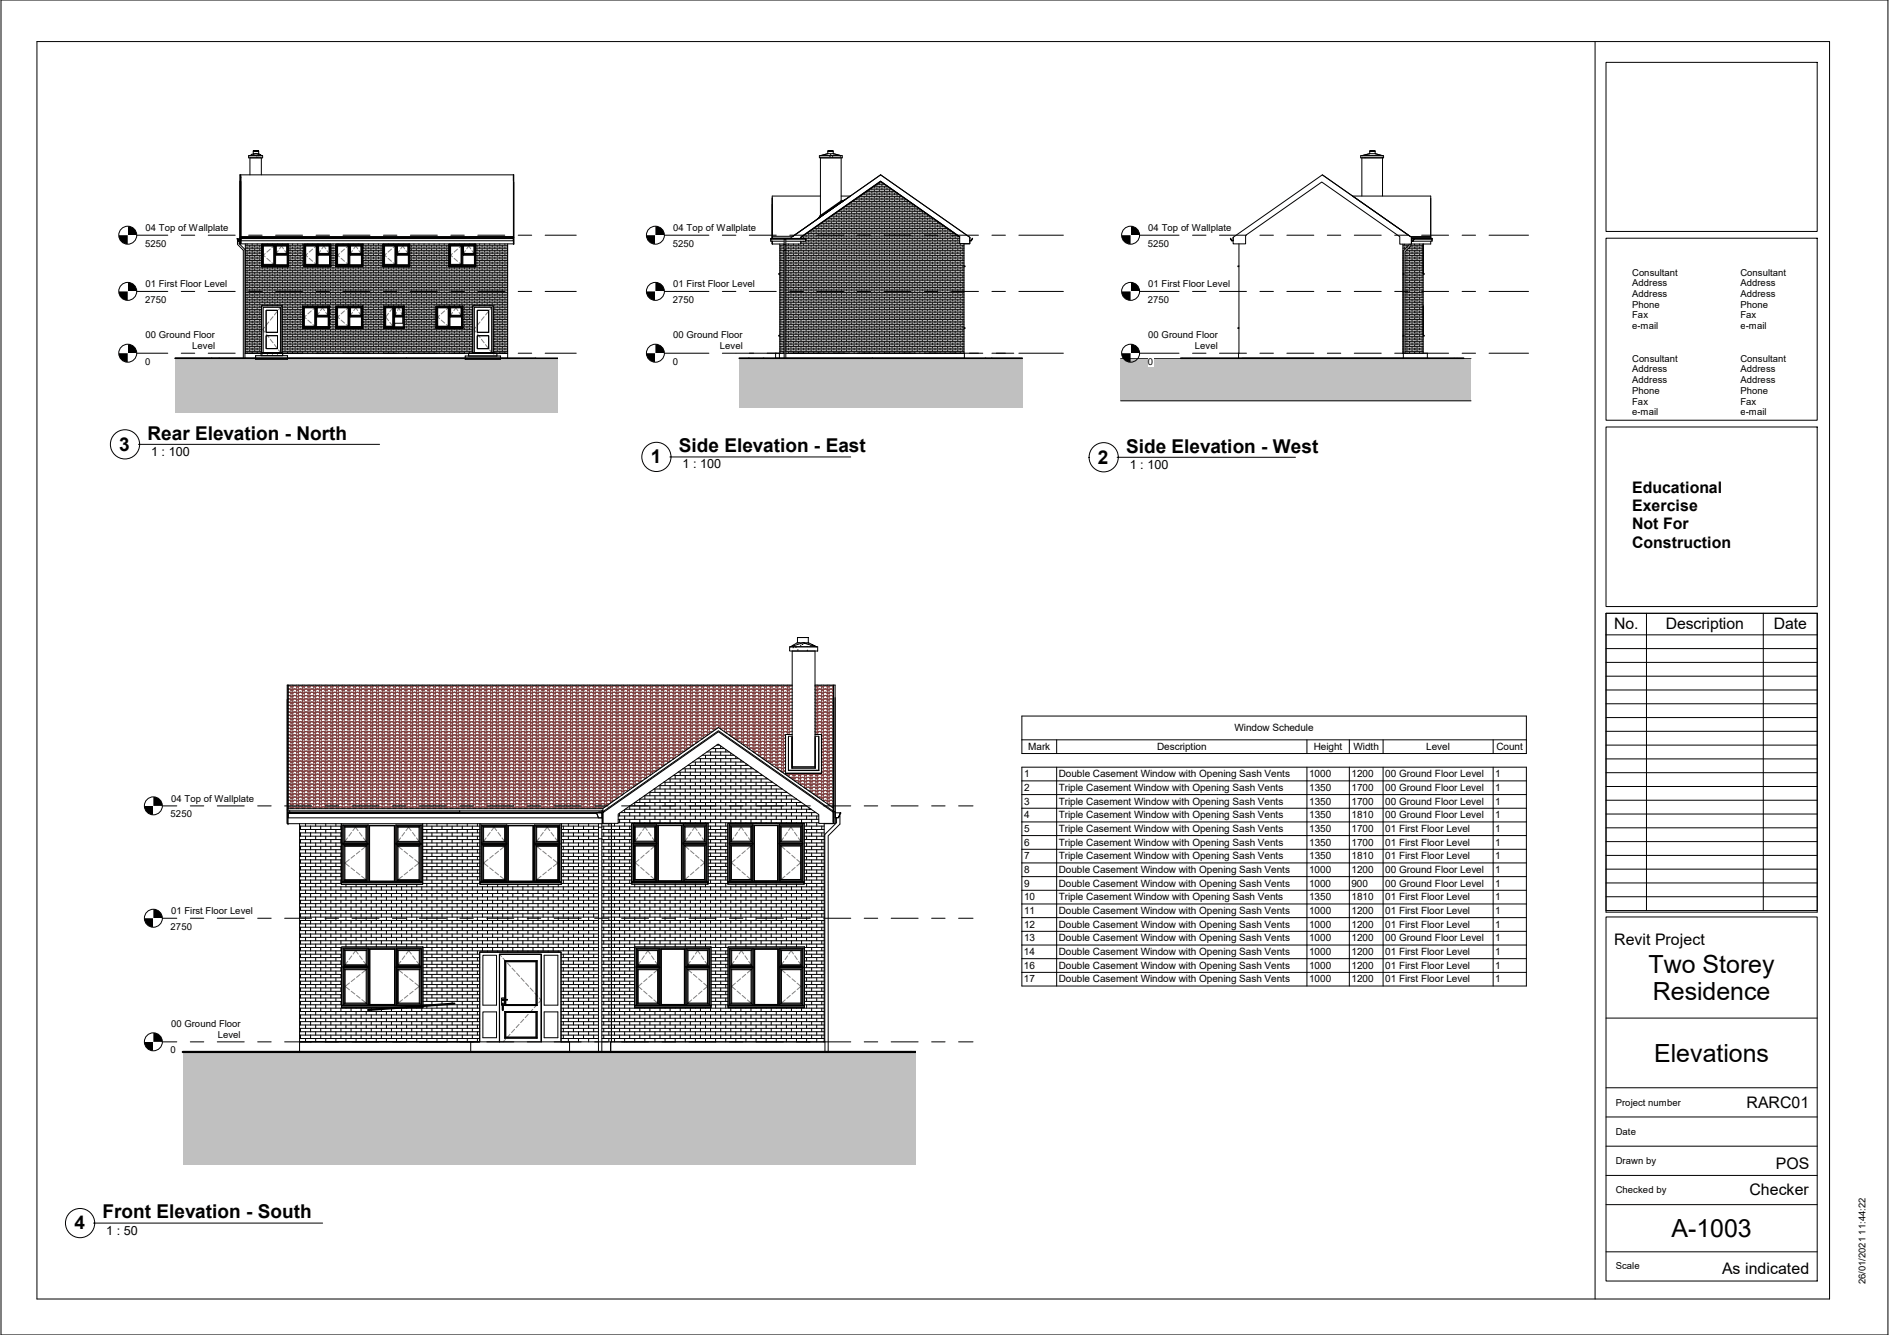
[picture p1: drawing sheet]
<svg xmlns="http://www.w3.org/2000/svg" width="841mm" height="594mm" viewBox="0 0 841 594" stroke-linecap="round" stroke-linejoin="round" font-family="sans-serif">
<defs><g id="words">
<g font-size="11.1">
<text x="734" y="432.8">Two Storey</text>
<text x="735.9" y="445.2">Residence</text>
<text x="736.5" y="472.7">Elevations</text>
<text x="744.2" y="550.2">A-1003</text>
</g>
<g font-size="8.5">
<text x="65.7" y="195.6">Rear Elevation - North</text>
<text x="53.1" y="200.5">3</text>
<text x="302.3" y="201.3">Side Elevation - East</text>
<text x="501.4" y="201.4">Side Elevation - West</text>
<text x="289.7" y="206.1">1</text>
<text x="488.8" y="206.3">2</text>
<text x="45.7" y="542.2">Front Elevation - South</text>
<text x="33.1" y="547.1">4</text>
</g>
<g font-size="7.1">
<text x="726.7" y="219.2">Educational</text>
<text x="726.7" y="227.4">Exercise</text>
<text x="726.7" y="235.6">Not For</text>
<text x="726.7" y="243.8">Construction</text>
<text x="718.7" y="420.7">Revit Project</text>
<text x="777.6" y="493.2">RARC01</text>
<text x="790.7" y="520.3">POS</text>
<text x="778.9" y="531.8">Checker</text>
<text x="766.7" y="566.8">As indicated</text>
</g>
<g font-size="7">
<text x="718.6" y="280">No.</text>
<text x="741.7" y="280">Description</text>
<text x="789.7" y="280">Date</text>
</g>
<g font-size="5.6">
<text x="67.3" y="202.8">1 : 100</text>
<text x="303.8" y="208.4">1 : 100</text>
<text x="503" y="208.6">1 : 100</text>
<text x="47.3" y="549.4">1 : 50</text>
</g>
<g font-size="4.5">
<text x="549.6" y="325.4">Window Schedule</text>
<text x="457.8" y="333.7">Mark</text>
<text x="515.2" y="333.7">Description</text>
<text x="584.9" y="333.7">Height</text>
<text x="602.6" y="333.7">Width</text>
<text x="635" y="333.7">Level</text>
<text x="666.2" y="333.7">Count</text>
<text x="455.9" y="345.9">1</text>
<text x="471.4" y="345.9">Double Casement Window with Opening Sash Vents</text>
<text x="582.8" y="345.9">1000</text>
<text x="601.7" y="345.9">1200</text>
<text x="616.7" y="345.9">00 Ground Floor Level</text>
<text x="665.7" y="345.9">1</text>
<text x="455.9" y="352">2</text>
<text x="471.4" y="352">Triple Casement Window with Opening Sash Vents</text>
<text x="582.8" y="352">1350</text>
<text x="601.7" y="352">1700</text>
<text x="616.7" y="352">00 Ground Floor Level</text>
<text x="665.7" y="352">1</text>
<text x="455.9" y="358.1">3</text>
<text x="471.4" y="358.1">Triple Casement Window with Opening Sash Vents</text>
<text x="582.8" y="358.1">1350</text>
<text x="601.7" y="358.1">1700</text>
<text x="616.7" y="358.1">00 Ground Floor Level</text>
<text x="665.7" y="358.1">1</text>
<text x="455.9" y="364.2">4</text>
<text x="471.4" y="364.2">Triple Casement Window with Opening Sash Vents</text>
<text x="582.8" y="364.2">1350</text>
<text x="601.7" y="364.2">1810</text>
<text x="616.7" y="364.2">00 Ground Floor Level</text>
<text x="665.7" y="364.2">1</text>
<text x="455.9" y="370.2">5</text>
<text x="471.4" y="370.2">Triple Casement Window with Opening Sash Vents</text>
<text x="582.9" y="370.2">1350</text>
<text x="601.7" y="370.2">1700</text>
<text x="616.8" y="370.2">01 First Floor Level</text>
<text x="665.7" y="370.2">1</text>
<text x="455.9" y="376.3">6</text>
<text x="471.4" y="376.3">Triple Casement Window with Opening Sash Vents</text>
<text x="582.9" y="376.3">1350</text>
<text x="601.7" y="376.3">1700</text>
<text x="616.8" y="376.3">01 First Floor Level</text>
<text x="665.7" y="376.3">1</text>
<text x="455.9" y="382.4">7</text>
<text x="471.4" y="382.4">Triple Casement Window with Opening Sash Vents</text>
<text x="582.9" y="382.4">1350</text>
<text x="601.7" y="382.4">1810</text>
<text x="616.8" y="382.4">01 First Floor Level</text>
<text x="665.7" y="382.4">1</text>
<text x="455.9" y="388.5">8</text>
<text x="471.4" y="388.5">Double Casement Window with Opening Sash Vents</text>
<text x="582.8" y="388.5">1000</text>
<text x="601.7" y="388.5">1200</text>
<text x="616.7" y="388.5">00 Ground Floor Level</text>
<text x="665.7" y="388.5">1</text>
<text x="455.9" y="394.6">9</text>
<text x="471.4" y="394.6">Double Casement Window with Opening Sash Vents</text>
<text x="582.8" y="394.6">1000</text>
<text x="601.7" y="394.6">900</text>
<text x="616.7" y="394.6">00 Ground Floor Level</text>
<text x="665.7" y="394.6">1</text>
<text x="455.9" y="400.7">10</text>
<text x="471.4" y="400.7">Triple Casement Window with Opening Sash Vents</text>
<text x="582.8" y="400.7">1350</text>
<text x="601.7" y="400.7">1810</text>
<text x="616.7" y="400.7">01 First Floor Level</text>
<text x="665.7" y="400.7">1</text>
<text x="455.9" y="406.7">11</text>
<text x="471.4" y="406.7">Double Casement Window with Opening Sash Vents</text>
<text x="582.8" y="406.7">1000</text>
<text x="601.7" y="406.7">1200</text>
<text x="616.7" y="406.7">01 First Floor Level</text>
<text x="665.7" y="406.7">1</text>
<text x="455.9" y="412.8">12</text>
<text x="471.4" y="412.8">Double Casement Window with Opening Sash Vents</text>
<text x="582.8" y="412.8">1000</text>
<text x="601.7" y="412.8">1200</text>
<text x="616.7" y="412.8">01 First Floor Level</text>
<text x="665.7" y="412.8">1</text>
<text x="455.9" y="418.9">13</text>
<text x="471.4" y="418.9">Double Casement Window with Opening Sash Vents</text>
<text x="582.8" y="418.9">1000</text>
<text x="601.7" y="418.9">1200</text>
<text x="616.7" y="418.9">00 Ground Floor Level</text>
<text x="665.7" y="418.9">1</text>
<text x="455.9" y="425">14</text>
<text x="471.4" y="425">Double Casement Window with Opening Sash Vents</text>
<text x="582.8" y="425">1000</text>
<text x="601.7" y="425">1200</text>
<text x="616.7" y="425">01 First Floor Level</text>
<text x="665.7" y="425">1</text>
<text x="455.9" y="431.1">16</text>
<text x="471.4" y="431.1">Double Casement Window with Opening Sash Vents</text>
<text x="582.8" y="431.1">1000</text>
<text x="601.7" y="431.1">1200</text>
<text x="616.7" y="431.1">01 First Floor Level</text>
<text x="665.7" y="431.1">1</text>
<text x="455.9" y="437.2">17</text>
<text x="471.4" y="437.2">Double Casement Window with Opening Sash Vents</text>
<text x="582.8" y="437.2">1000</text>
<text x="601.7" y="437.2">1200</text>
<text x="616.7" y="437.2">01 First Floor Level</text>
<text x="665.7" y="437.2">1</text>
</g>
<g font-size="4.2">
<text x="64.7" y="102.8">04 Top of Wallplate</text>
<text x="299.7" y="102.8">04 Top of Wallplate</text>
<text x="511.2" y="102.8">04 Top of Wallplate</text>
<text x="64.6" y="109.7">5250</text>
<text x="299.5" y="109.7">5250</text>
<text x="511" y="109.7">5250</text>
<text x="726.7" y="122.6">Consultant</text>
<text x="774.9" y="122.6">Consultant</text>
<text x="64.7" y="127.8">01 First Floor Level</text>
<text x="299.7" y="127.8">01 First Floor Level</text>
<text x="511.2" y="127.8">01 First Floor Level</text>
<text x="726.7" y="127.4">Address</text>
<text x="774.9" y="127.4">Address</text>
<text x="64.6" y="134.7">2750</text>
<text x="299.5" y="134.7">2750</text>
<text x="511" y="134.7">2750</text>
<text x="726.7" y="132.1">Address</text>
<text x="726.7" y="136.9">Phone</text>
<text x="774.9" y="132.1">Address</text>
<text x="774.9" y="136.9">Phone</text>
<text x="726.7" y="141.7">Fax</text>
<text x="774.9" y="141.7">Fax</text>
<text x="726.7" y="146.4">e</text>
<text x="729.1" y="146.4">-</text>
<text x="730.4" y="146.4">mail</text>
<text x="774.9" y="146.4">e-mail</text>
<text x="64.7" y="150.5">00 Ground Floor</text>
<text x="85.5" y="155.3">Level</text>
<text x="299.7" y="150.5">00 Ground Floor</text>
<text x="320.5" y="155.3">Level</text>
<text x="511.2" y="150.5">00 Ground Floor</text>
<text x="532" y="155.3">Level</text>
<text x="726.7" y="161">Consultant</text>
<text x="774.9" y="161">Consultant</text>
<text x="64.6" y="162.2">0</text>
<text x="299.5" y="162.2">0</text>
<text x="511" y="162.2">0</text>
<text x="726.7" y="165.8">Address</text>
<text x="774.9" y="165.8">Address</text>
<text x="726.7" y="170.5">Address</text>
<text x="774.9" y="170.5">Address</text>
<text x="726.7" y="175.3">Phone</text>
<text x="774.9" y="175.3">Phone</text>
<text x="726.7" y="180">Fax</text>
<text x="726.7" y="184.8">e</text>
<text x="729.1" y="184.8">-</text>
<text x="730.4" y="184.8">mail</text>
<text x="774.9" y="180">Fax</text>
<text x="774.9" y="184.8">e-mail</text>
<text x="76.2" y="356.7">04 Top of Wallplate</text>
<text x="76" y="363.6">5250</text>
<text x="76.2" y="406.7">01 First Floor Level</text>
<text x="76" y="413.7">2750</text>
<text x="76.2" y="457">00 Ground Floor</text>
<text x="96.9" y="461.8">Level</text>
<text x="76" y="468.7">0</text>
<text x="719.4" y="492.1">Project number</text>
<text x="719.4" y="505.1">Date</text>
<text x="719.4" y="518.1">Drawn by</text>
<text x="719.4" y="531.1">Checked by</text>
<text x="719.4" y="564.7">Scale</text>
<text x="830.5" y="571.5" transform="rotate(-90 830.5 571.5)">26/01/2021 11:44:22</text>
</g>
</g></defs>
<path d="M329.1 159.4h126v21.9h-126z" fill="#c0c0c0"/>
<g fill="#fff">
<path d="M347.2 80.8h82v76.4h-82z"/>
<path d="M364.8 69.3h10.2v.9h-10.2z"/>
<path d="M343.8 87.2h34.8v18h-34.8z"/>
</g>
<g fill="none" stroke="#000" stroke-width=".45">
<path d="M364.8 69.3h10.2v.9h-10.2zM368.5 68.4l-3.2 .9 3.2-.9h2.6M368.5 68.4h.1M368.6 67.2h2.4zM368.6 67.2v1.3M368.7 67.2h2.1zM369.5 69.5l.1 .3M369.9 68.7l-.1 .1M370.8 69.7l-.2 .3M370.9 68.3l.2 .1M371 68.4h.1M371 67.2v1.2"/>
<path d="M371.1 68.4l3.4 .9M374 69.3l.2 .3M392.1 77.8l39.7 27.8M392.1 77.8l-39.3 27.5 .2-.1h-9.2v.9M392.1 77.8l-40.2 28.2-8.1 .1M343.8 87.9v18.2M363.9 97.4l12.3-8.5zM364.6 96.8l10.8-7.6zM365.3 96.4v.2M365.3 87.2h-21.5v18.9M374.5 89.4v-19.2h-9.2l-.2 25.8M374.5 87.2h4.1"/>
<path d="M374.5 89.9v.1M374.5 90.1h.1M374.5 89.4l-9.5 6.6 .2 .3M374.5 89.4l.2 .2M343.2 106.3h15.5M343.2 107.3h5.9M343.8 105.9l.2 .1M347.2 108.6v48.6h1.9h-2.1v2.2h2.1v-52.8h.8v4.8M349.1 111.4h.8M349.1 108.7h.8M349.1 108.6h-5.3v-1.3l.2 1.3M349.9 111.4v48"/>
<path d="M349.9 107.3h8.8v-1.1h-15.5v1.1M356.5 107.3v1.3h-6.6M358.7 107.3v-1.2h-15.5v1.2M427.3 105.4l-35.2-24.6-35.6 24.9M429.2 108.4v48.8M429.2 118.3h.5v.4h-.5M431.8 105.6v1.5h.7l.5-1.1-.5 1.1h-.7v1.4h-2.6M431.8 105.6v2.8h-4.5v-3.1l-35.3-24.7-35.5 24.9v.6M347.2 121.7l-.5 .1v.3h.5M329.1 159.4h126M347 157.2h-1.7v2.2h1.7M347.2 149.2h-.5v.4h.5"/>
<path d="M349.9 157.2h79.5v2.2h-3.6M429.2 145.8h.5v.4h-.5"/>
</g>
<g fill="none" stroke="#171717" stroke-width=".45">
<path d="M365.4 99.4h53.3M365.7 99.3v.1M366.5 98.7h51.1M366.8 98.5v.2M366.8 99.4v.8M367.6 97.9h49M367.9 97.7v.2M367.9 98.7v.7M368.7 97.2h46.8M369 96.9v.3M369 97.9v.8M369 99.4v.8"/>
<path d="M369.7 96.4h44.7M370.1 96.1v.3M370.1 97.2v.7M370.1 98.7v.7M370.8 95.7h42.5M371.3 95.4v.3M371.3 96.4v.8M371.3 97.9v.8M371.3 99.4v.8M371.9 94.9h40.4M372.4 94.6v.3M372.4 95.7v.7"/>
<path d="M372.4 97.2v.7M372.4 98.7v.7M372.9 94.2h38.3M373.5 93.8v.4M373.5 94.9v.8M373.5 96.4v.8M373.5 97.9v.8M373.5 99.4v.8M374 93.4h36.1M374.7 93v.4M374.7 94.2v.7M374.7 95.7v.7"/>
<path d="M374.7 97.2v.7M374.7 98.7v.7M375.1 92.7h34M375.8 92.2v.5M375.8 93.4v.8M375.8 94.9v.8M375.8 96.4v.8M375.8 97.9v.8M375.8 99.4v.8M376.2 91.9h31.8M376.9 91.4v.5M376.9 92.7v.7"/>
<path d="M376.9 94.2v.7M376.9 95.7v.7M376.9 97.2v.7M376.9 98.7v.7M377.2 91.2h29.7M378 90.6v.6M378 91.9v.8M378 93.4v.8M378 94.9v.8M378 96.4v.8M378 97.9v.8M378 99.4v.8"/>
<path d="M378.3 90.4h27.5M379.1 89.8v.6M379.1 91.2v.7M379.1 92.7v.7M379.1 94.2v.7M379.1 95.7v.7M379.1 97.2v.7M379.1 98.7v.7M379.4 89.7h25.4M380.3 89v.7M380.3 90.4v.8M380.3 91.9v.8"/>
<path d="M380.3 93.4v.8M380.3 94.9v.8M380.3 96.4v.8M380.3 97.9v.8M380.3 99.4v.8M380.4 88.9h23.3M381.4 88.3v.6M381.4 89.7v.7M381.4 91.2v.7M381.4 92.7v.7M381.4 94.2v.7M381.4 95.7v.7"/>
<path d="M381.4 97.2v.7M381.4 98.7v.7M381.5 88.2h21.1M382.5 87.5v.7M382.5 88.9v.8M382.5 90.4v.8M382.5 91.9v.8M382.5 93.4v.8M382.5 94.9v.8M382.5 96.4v.8M382.5 97.9v.8M382.5 99.4v.8"/>
<path d="M382.6 87.4h19M383.6 88.2v.7M383.6 89.7v.7M383.6 91.2v.7M383.6 92.7v.7M383.6 94.2v.7M383.6 95.7v.7M383.6 97.2v.7M383.6 98.7v.7M384.7 85.9h14.7M384.8 85.9v.8M384.8 87.4v.8"/>
<path d="M384.8 88.9v.8M384.8 90.4v.8M384.8 91.9v.8M384.8 93.4v.8M384.8 94.9v.8M384.8 96.4v.8M384.8 97.9v.8M384.8 99.4v.8M385.8 85.2h12.6M385.9 85.2v.7M385.9 86.7v.7M385.9 88.2v.7"/>
<path d="M385.9 89.7v.7M385.9 91.2v.7M385.9 92.7v.7M385.9 94.2v.7M385.9 95.7v.7M385.9 97.2v.7M385.9 98.7v.7M386.9 84.4h10.4M387 84.4v.8M387 85.9v.8M387 87.4v.8M387 88.9v.8"/>
<path d="M387 90.4v.8M387 91.9v.8M387 93.4v.8M387 94.9v.8M387 96.4v.8M387 97.9v.8M387 99.4v.8M387.9 83.7h8.3M388.2 83.7v.7M388.2 85.2v.7M388.2 86.7v.7M388.2 88.2v.7"/>
<path d="M388.2 89.7v.7M388.2 91.2v.7M388.2 92.7v.7M388.2 94.2v.7M388.2 95.7v.7M388.2 97.2v.7M388.2 98.7v.7M389 82.9h6.1M389.3 82.9v.8M389.3 84.4v.8M389.3 85.9v.8M389.3 87.4v.8"/>
<path d="M389.3 88.9v.8M389.3 90.4v.8M389.3 91.9v.8M389.3 93.4v.8M389.3 94.9v.8M389.3 96.4v.8M389.3 97.9v.8M389.3 99.4v.8M390.1 82.2h4M390.4 82.2v.7M390.4 83.7v.7M390.4 85.2v.7"/>
<path d="M390.4 86.7v.7M390.4 88.2v.7M390.4 89.7v.7M390.4 91.2v.7M390.4 92.7v.7M390.4 94.2v.7M390.4 95.7v.7M390.4 97.2v.7M390.4 98.7v.7M391.2 81.4h1.8M391.5 81.4v.8M391.5 82.9v.8"/>
<path d="M391.5 84.4v.8M391.5 85.9v.8M391.5 87.4v.8M391.5 88.9v.8M391.5 90.4v.8M391.5 91.9v.8M391.5 93.4v.8M391.5 94.9v.8M391.5 96.4v.8M391.5 97.9v.8M391.5 99.4v.8M392.6 81.2v.2"/>
<path d="M392.6 82.2v.7M392.6 83.7v.7M392.6 85.2v.7M392.6 86.7v.7M392.6 88.2v.7M392.6 89.7v.7M392.6 91.2v.7M392.6 92.7v.7M392.6 94.2v.7M392.6 95.7v.7M392.6 97.2v.7M392.6 98.7v.7"/>
<path d="M393.8 82v.2M393.8 82.9v.8M393.8 84.4v.8M393.8 85.9v.8M393.8 87.4v.8M393.8 88.9v.8M393.8 90.4v.8M393.8 91.9v.8M393.8 93.4v.8M393.8 94.9v.8M393.8 96.4v.8M393.8 97.9v.8"/>
<path d="M393.8 99.4v.8M394.9 82.8v.1M394.9 83.7v.7M394.9 85.2v.7M394.9 86.7v.7M394.9 88.2v.7M394.9 89.7v.7M394.9 91.2v.7M394.9 92.7v.7M394.9 94.2v.7M394.9 95.7v.7M394.9 97.2v.7"/>
<path d="M394.9 98.7v.7M396 83.5v.2M396 84.4v.8M396 85.9v.8M396 87.4v.8M396 88.9v.8M396 90.4v.8M396 91.9v.8M396 93.4v.8M396 94.9v.8M396 96.4v.8M396 97.9v.8"/>
<path d="M396 99.4v.8M397.2 84.3v.1M397.2 85.2v.7M397.2 86.7v.7M397.2 88.2v.7M397.2 89.7v.7M397.2 91.2v.7M397.2 92.7v.7M397.2 94.2v.7M397.2 95.7v.7M397.2 97.2v.7M397.2 98.7v.7"/>
<path d="M398.3 85.1v.1M398.3 85.9v.8M398.3 87.4v.8M398.3 88.9v.8M398.3 90.4v.8M398.3 91.9v.8M398.3 93.4v.8M398.3 94.9v.8M398.3 96.4v.8M398.3 97.9v.8M398.3 99.4v.8M399.4 85.9h.1"/>
<path d="M399.4 86.7v.7M399.4 88.2v.7M399.4 89.7v.7M399.4 91.2v.7M399.4 92.7v.7M399.4 94.2v.7M399.4 95.7v.7M399.4 97.2v.7M399.4 98.7v.7M400.5 86.7h-16.8l-.1 .7M400.5 87.4v.8M400.5 88.9v.8"/>
<path d="M400.5 90.4v.8M400.5 91.9v.8M400.5 93.4v.8M400.5 94.9v.8M400.5 96.4v.8M400.5 97.9v.8M400.5 99.4v.8M401.7 88.2v.7M401.7 89.7v.7M401.7 91.2v.7M401.7 92.7v.7M401.7 94.2v.7"/>
<path d="M401.7 95.7v.7M401.7 97.2v.7M401.7 98.7v.7M402.8 88.9v.8M402.8 90.4v.8M402.8 91.9v.8M402.8 93.4v.8M402.8 94.9v.8M402.8 96.4v.8M402.8 97.9v.8M402.8 99.4v.8M403.9 89.7v.7"/>
<path d="M403.9 91.2v.7M403.9 92.7v.7M403.9 94.2v.7M403.9 95.7v.7M403.9 97.2v.7M403.9 98.7v.7M405 90.4v.8M405 91.9v.8M405 93.4v.8M405 94.9v.8M405 96.4v.8M405 97.9v.8"/>
<path d="M405 99.4v.8M406.1 91.2v.7M406.1 92.7v.7M406.1 94.2v.7M406.1 95.7v.7M406.1 97.2v.7M406.1 98.7v.7M407.3 91.9v.8M407.3 93.4v.8M407.3 94.9v.8M407.3 96.4v.8M407.3 97.9v.8"/>
<path d="M407.3 99.4v.8M408.4 92.7v.7M408.4 94.2v.7M408.4 95.7v.7M408.4 97.2v.7M408.4 98.7v.7M409.5 93.4v.8M409.5 94.9v.8M409.5 96.4v.8M409.5 97.9v.8M409.5 99.4v.8M410.7 94.2v.7"/>
<path d="M410.7 95.7v.7M410.7 97.2v.7M410.7 98.7v.7M411.8 94.9v.8M411.8 96.4v.8M411.8 97.9v.8M411.8 99.4v.8M412.9 95.7v.7M412.9 97.2v.7M412.9 98.7v.7M414 96.4v.8M414 97.9v.8"/>
<path d="M414 99.4v.8M415.1 97.2v.7M415.1 98.7v.7M416.3 97.9v.8M416.3 99.4v.8M417.4 98.7v.7M418.5 99.4v.8M347.2 109.2h1.9M347.2 109.9h1.9M347.2 110.7h1.9M347.2 111.4h1.9M347.2 112.2h1.9"/>
<path d="M347.2 112.9h1.9M347.2 113.7h1.9M347.2 114.4h1.9M347.2 115.2h1.9M347.2 115.9h1.9M347.2 116.7h1.9M347.2 117.4h1.9M347.2 118.2h1.9M347.2 118.9h1.9M347.2 119.7h1.9M347.6 109.2v.7M347.6 110.7v.7"/>
<path d="M347.6 112.2v.7M347.6 113.7v.7M347.6 115.2v.7M347.6 116.7v.7M347.6 118.2v.7M347.6 119.7v.7M348.8 108.6v.6M348.8 109.9v.8M348.8 111.4v.8M348.8 112.9v.8M348.8 114.4v.8M348.8 115.9v.8"/>
<path d="M348.8 117.4v.8M348.8 118.9v.8M351 108.6v.6M351 109.9v.8M351 111.4v.8M351 112.9v.8M351 114.4v.8M351 115.9v.8M351 117.4v.8M351 118.9v.8M352.1 109.2v.7M352.1 110.7v.7"/>
<path d="M352.1 112.2v.7M352.1 113.7v.7M352.1 115.2v.7M352.1 116.7v.7M352.1 118.2v.7M352.1 119.7v.7M353.3 108.6v.6M353.3 109.9v.8M353.3 111.4v.8M353.3 112.9v.8M353.3 114.4v.8M353.3 115.9v.8"/>
<path d="M353.3 117.4v.8M353.3 118.9v.8M354.4 109.2v.7M354.4 110.7v.7M354.4 112.2v.7M354.4 113.7v.7M354.4 115.2v.7M354.4 116.7v.7M354.4 118.2v.7M354.4 119.7v.7M355.5 108.6v.6M355.5 109.9v.8"/>
<path d="M355.5 111.4v.8M355.5 112.9v.8M355.5 114.4v.8M355.5 115.9v.8M355.5 117.4v.8M355.5 118.9v.8M356.5 107.7h70.8M356.5 108.4h72.7M356.6 107.7v.7M356.6 109.2v.7M356.6 110.7v.7M356.6 112.2v.7"/>
<path d="M356.6 113.7v.7M356.6 115.2v.7M356.6 116.7v.7M356.6 118.2v.7M356.6 119.7v.7M356.9 105.4h70.4M357.8 105.4v.7M357.8 107.3v.4M357.8 108.4v.8M357.8 109.9v.8M357.8 111.4v.8M357.8 112.9v.8"/>
<path d="M357.8 114.4v.8M357.8 115.9v.8M357.8 117.4v.8M357.8 118.9v.8M357.9 104.7h68.3M358.7 106.2h68.6M358.7 106.9h68.6M358.9 104.7v.7M358.9 106.2v.7M358.9 107.7v.7M358.9 109.2v.7M358.9 110.7v.7"/>
<path d="M358.9 112.2v.7M358.9 113.7v.7M358.9 115.2v.7M358.9 116.7v.7M358.9 118.2v.7M358.9 119.7v.7M359 103.9h66.1M360 103.9v.8M360 105.4v.8M360 106.9v.8M360 108.4v.8M360 109.9v.8"/>
<path d="M360 111.4v.8M360 112.9v.8M360 114.4v.8M360 115.9v.8M360 117.4v.8M360 118.9v.8M360.1 103.2h64M361.1 103.2v.7M361.1 104.7v.7M361.1 106.2v.7M361.1 107.7v.7M361.1 109.2v.7"/>
<path d="M361.1 110.7v.7M361.1 112.2v.7M361.1 113.7v.7M361.1 115.2v.7M361.1 116.7v.7M361.1 118.2v.7M361.1 119.7v.7M361.2 102.4h61.8M362.2 101.7h59.7M362.3 101.6v.1M362.3 102.4v.8M362.3 103.9v.8"/>
<path d="M362.3 105.4v.8M362.3 106.9v.8M362.3 108.4v.8M362.3 109.9v.8M362.3 111.4v.8M362.3 112.9v.8M362.3 114.4v.8M362.3 115.9v.8M362.3 117.4v.8M362.3 118.9v.8M363.3 100.9h57.6M363.4 100.9h.1"/>
<path d="M363.4 101.7v.7M363.4 103.2v.7M363.4 104.7v.7M363.4 106.2v.7M363.4 107.7v.7M363.4 109.2v.7M363.4 110.7v.7M363.4 112.2v.7M363.4 113.7v.7M363.4 115.2v.7M363.4 116.7v.7M363.4 118.2v.7"/>
<path d="M363.4 119.7v.7M364.4 100.2h55.4M364.5 100.1v.1M364.5 100.9v.8M364.5 102.4v.8M364.5 103.9v.8M364.5 105.4v.8M364.5 106.9v.8M364.5 108.4v.8M364.5 109.9v.8M364.5 111.4v.8M364.5 112.9v.8"/>
<path d="M364.5 114.4v.8M364.5 115.9v.8M364.5 117.4v.8M364.5 118.9v.8M365.7 100.2v.7M365.7 101.7v.7M365.7 103.2v.7M365.7 104.7v.7M365.7 106.2v.7M365.7 107.7v.7M365.7 109.2v.7M365.7 110.7v.7"/>
<path d="M365.7 112.2v.7M365.7 113.7v.7M365.7 115.2v.7M365.7 116.7v.7M365.7 118.2v.7M365.7 119.7v.7M366.8 100.9v.8M366.8 102.4v.8M366.8 103.9v.8M366.8 105.4v.8M366.8 106.9v.8M366.8 108.4v.8"/>
<path d="M366.8 109.9v.8M366.8 111.4v.8M366.8 112.9v.8M366.8 114.4v.8M366.8 115.9v.8M366.8 117.4v.8M366.8 118.9v.8M367.9 100.2v.7M367.9 101.7v.7M367.9 103.2v.7M367.9 104.7v.7M367.9 106.2v.7"/>
<path d="M367.9 107.7v.7M367.9 109.2v.7M367.9 110.7v.7M367.9 112.2v.7M367.9 113.7v.7M367.9 115.2v.7M367.9 116.7v.7M367.9 118.2v.7M367.9 119.7v.7M369 100.9v.8M369 102.4v.8M369 103.9v.8"/>
<path d="M369 105.4v.8M369 106.9v.8M369 108.4v.8M369 109.9v.8M369 111.4v.8M369 112.9v.8M369 114.4v.8M369 115.9v.8M369 117.4v.8M369 118.9v.8M370.1 100.2v.7M370.1 101.7v.7"/>
<path d="M370.1 103.2v.7M370.1 104.7v.7M370.1 106.2v.7M370.1 107.7v.7M370.1 109.2v.7M370.1 110.7v.7M370.1 112.2v.7M370.1 113.7v.7M370.1 115.2v.7M370.1 116.7v.7M370.1 118.2v.7M370.1 119.7v.7"/>
<path d="M371.3 100.9v.8M371.3 102.4v.8M371.3 103.9v.8M371.3 105.4v.8M371.3 106.9v.8M371.3 108.4v.8M371.3 109.9v.8M371.3 111.4v.8M371.3 112.9v.8M371.3 114.4v.8M371.3 115.9v.8M371.3 117.4v.8"/>
<path d="M371.3 118.9v.8M372.4 100.2v.7M372.4 101.7v.7M372.4 103.2v.7M372.4 104.7v.7M372.4 106.2v.7M372.4 107.7v.7M372.4 109.2v.7M372.4 110.7v.7M372.4 112.2v.7M372.4 113.7v.7M372.4 115.2v.7"/>
<path d="M372.4 116.7v.7M372.4 118.2v.7M372.4 119.7v.7M373.5 100.9v.8M373.5 102.4v.8M373.5 103.9v.8M373.5 105.4v.8M373.5 106.9v.8M373.5 108.4v.8M373.5 109.9v.8M373.5 111.4v.8M373.5 112.9v.8"/>
<path d="M373.5 114.4v.8M373.5 115.9v.8M373.5 117.4v.8M373.5 118.9v.8M374.7 100.2v.7M374.7 101.7v.7M374.7 103.2v.7M374.7 104.7v.7M374.7 106.2v.7M374.7 107.7v.7M374.7 109.2v.7M374.7 110.7v.7"/>
<path d="M374.7 112.2v.7M374.7 113.7v.7M374.7 115.2v.7M374.7 116.7v.7M374.7 118.2v.7M374.7 119.7v.7M375.8 100.9v.8M375.8 102.4v.8M375.8 103.9v.8M375.8 105.4v.8M375.8 106.9v.8M375.8 108.4v.8"/>
<path d="M375.8 109.9v.8M375.8 111.4v.8M375.8 112.9v.8M375.8 114.4v.8M375.8 115.9v.8M375.8 117.4v.8M375.8 118.9v.8M376.9 100.2v.7M376.9 101.7v.7M376.9 103.2v.7M376.9 104.7v.7M376.9 106.2v.7"/>
<path d="M376.9 107.7v.7M376.9 109.2v.7M376.9 110.7v.7M376.9 112.2v.7M376.9 113.7v.7M376.9 115.2v.7M376.9 116.7v.7M376.9 118.2v.7M376.9 119.7v.7M378 100.9v.8M378 102.4v.8M378 103.9v.8"/>
<path d="M378 105.4v.8M378 106.9v.8M378 108.4v.8M378 109.9v.8M378 111.4v.8M378 112.9v.8M378 114.4v.8M378 115.9v.8M378 117.4v.8M378 118.9v.8M379.1 100.2v.7M379.1 101.7v.7"/>
<path d="M379.1 103.2v.7M379.1 104.7v.7M379.1 106.2v.7M379.1 107.7v.7M379.1 109.2v.7M379.1 110.7v.7M379.1 112.2v.7M379.1 113.7v.7M379.1 115.2v.7M379.1 116.7v.7M379.1 118.2v.7M379.1 119.7v.7"/>
<path d="M380.3 100.9v.8M380.3 102.4v.8M380.3 103.9v.8M380.3 105.4v.8M380.3 106.9v.8M380.3 108.4v.8M380.3 109.9v.8M380.3 111.4v.8M380.3 112.9v.8M380.3 114.4v.8M380.3 115.9v.8M380.3 117.4v.8"/>
<path d="M380.3 118.9v.8M381.4 100.2v.7M381.4 101.7v.7M381.4 103.2v.7M381.4 104.7v.7M381.4 106.2v.7M381.4 107.7v.7M381.4 109.2v.7M381.4 110.7v.7M381.4 112.2v.7M381.4 113.7v.7M381.4 115.2v.7"/>
<path d="M381.4 116.7v.7M381.4 118.2v.7M381.4 119.7v.7M382.5 100.9v.8M382.5 102.4v.8M382.5 103.9v.8M382.5 105.4v.8M382.5 106.9v.8M382.5 108.4v.8M382.5 109.9v.8M382.5 111.4v.8M382.5 112.9v.8"/>
<path d="M382.5 114.4v.8M382.5 115.9v.8M382.5 117.4v.8M382.5 118.9v.8M383.6 100.2v.7M383.6 101.7v.7M383.6 103.2v.7M383.6 104.7v.7M383.6 106.2v.7M383.6 107.7v.7M383.6 109.2v.7M383.6 110.7v.7"/>
<path d="M383.6 112.2v.7M383.6 113.7v.7M383.6 115.2v.7M383.6 116.7v.7M383.6 118.2v.7M383.6 119.7v.7M384.8 100.9v.8M384.8 102.4v.8M384.8 103.9v.8M384.8 105.4v.8M384.8 106.9v.8M384.8 108.4v.8"/>
<path d="M384.8 109.9v.8M384.8 111.4v.8M384.8 112.9v.8M384.8 114.4v.8M384.8 115.9v.8M384.8 117.4v.8M384.8 118.9v.8M385.9 100.2v.7M385.9 101.7v.7M385.9 103.2v.7M385.9 104.7v.7M385.9 106.2v.7"/>
<path d="M385.9 107.7v.7M385.9 109.2v.7M385.9 110.7v.7M385.9 112.2v.7M385.9 113.7v.7M385.9 115.2v.7M385.9 116.7v.7M385.9 118.2v.7M385.9 119.7v.7M387 100.9v.8M387 102.4v.8M387 103.9v.8"/>
<path d="M387 105.4v.8M387 106.9v.8M387 108.4v.8M387 109.9v.8M387 111.4v.8M387 112.9v.8M387 114.4v.8M387 115.9v.8M387 117.4v.8M387 118.9v.8M388.2 100.2v.7M388.2 101.7v.7"/>
<path d="M388.2 103.2v.7M388.2 104.7v.7M388.2 106.2v.7M388.2 107.7v.7M388.2 109.2v.7M388.2 110.7v.7M388.2 112.2v.7M388.2 113.7v.7M388.2 115.2v.7M388.2 116.7v.7M388.2 118.2v.7M388.2 119.7v.7"/>
<path d="M389.3 100.9v.8M389.3 102.4v.8M389.3 103.9v.8M389.3 105.4v.8M389.3 106.9v.8M389.3 108.4v.8M389.3 109.9v.8M389.3 111.4v.8M389.3 112.9v.8M389.3 114.4v.8M389.3 115.9v.8M389.3 117.4v.8"/>
<path d="M389.3 118.9v.8M390.4 100.2v.7M390.4 101.7v.7M390.4 103.2v.7M390.4 104.7v.7M390.4 106.2v.7M390.4 107.7v.7M390.4 109.2v.7M390.4 110.7v.7M390.4 112.2v.7M390.4 113.7v.7M390.4 115.2v.7"/>
<path d="M390.4 116.7v.7M390.4 118.2v.7M390.4 119.7v.7M391.5 100.9v.8M391.5 102.4v.8M391.5 103.9v.8M391.5 105.4v.8M391.5 106.9v.8M391.5 108.4v.8M391.5 109.9v.8M391.5 111.4v.8M391.5 112.9v.8"/>
<path d="M391.5 114.4v.8M391.5 115.9v.8M391.5 117.4v.8M391.5 118.9v.8M392.6 100.2v.7M392.6 101.7v.7M392.6 103.2v.7M392.6 104.7v.7M392.6 106.2v.7M392.6 107.7v.7M392.6 109.2v.7M392.6 110.7v.7"/>
<path d="M392.6 112.2v.7M392.6 113.7v.7M392.6 115.2v.7M392.6 116.7v.7M392.6 118.2v.7M392.6 119.7v.7M393.8 100.9v.8M393.8 102.4v.8M393.8 103.9v.8M393.8 105.4v.8M393.8 106.9v.8M393.8 108.4v.8"/>
<path d="M393.8 109.9v.8M393.8 111.4v.8M393.8 112.9v.8M393.8 114.4v.8M393.8 115.9v.8M393.8 117.4v.8M393.8 118.9v.8M394.9 100.2v.7M394.9 101.7v.7M394.9 103.2v.7M394.9 104.7v.7M394.9 106.2v.7"/>
<path d="M394.9 107.7v.7M394.9 109.2v.7M394.9 110.7v.7M394.9 112.2v.7M394.9 113.7v.7M394.9 115.2v.7M394.9 116.7v.7M394.9 118.2v.7M394.9 119.7v.7M396 100.9v.8M396 102.4v.8M396 103.9v.8"/>
<path d="M396 105.4v.8M396 106.9v.8M396 108.4v.8M396 109.9v.8M396 111.4v.8M396 112.9v.8M396 114.4v.8M396 115.9v.8M396 117.4v.8M396 118.9v.8M397.2 100.2v.7M397.2 101.7v.7"/>
<path d="M397.2 103.2v.7M397.2 104.7v.7M397.2 106.2v.7M397.2 107.7v.7M397.2 109.2v.7M397.2 110.7v.7M397.2 112.2v.7M397.2 113.7v.7M397.2 115.2v.7M397.2 116.7v.7M397.2 118.2v.7M397.2 119.7v.7"/>
<path d="M398.3 100.9v.8M398.3 102.4v.8M398.3 103.9v.8M398.3 105.4v.8M398.3 106.9v.8M398.3 108.4v.8M398.3 109.9v.8M398.3 111.4v.8M398.3 112.9v.8M398.3 114.4v.8M398.3 115.9v.8M398.3 117.4v.8"/>
<path d="M398.3 118.9v.8M399.4 100.2v.7M399.4 101.7v.7M399.4 103.2v.7M399.4 104.7v.7M399.4 106.2v.7M399.4 107.7v.7M399.4 109.2v.7M399.4 110.7v.7M399.4 112.2v.7M399.4 113.7v.7M399.4 115.2v.7"/>
<path d="M399.4 116.7v.7M399.4 118.2v.7M399.4 119.7v.7M400.5 100.9v.8M400.5 102.4v.8M400.5 103.9v.8M400.5 105.4v.8M400.5 106.9v.8M400.5 108.4v.8M400.5 109.9v.8M400.5 111.4v.8M400.5 112.9v.8"/>
<path d="M400.5 114.4v.8M400.5 115.9v.8M400.5 117.4v.8M400.5 118.9v.8M401.7 100.2v.7M401.7 101.7v.7M401.7 103.2v.7M401.7 104.7v.7M401.7 106.2v.7M401.7 107.7v.7M401.7 109.2v.7M401.7 110.7v.7"/>
<path d="M401.7 112.2v.7M401.7 113.7v.7M401.7 115.2v.7M401.7 116.7v.7M401.7 118.2v.7M401.7 119.7v.7M402.8 100.9v.8M402.8 102.4v.8M402.8 103.9v.8M402.8 105.4v.8M402.8 106.9v.8M402.8 108.4v.8"/>
<path d="M402.8 109.9v.8M402.8 111.4v.8M402.8 112.9v.8M402.8 114.4v.8M402.8 115.9v.8M402.8 117.4v.8M402.8 118.9v.8M403.9 100.2v.7M403.9 101.7v.7M403.9 103.2v.7M403.9 104.7v.7M403.9 106.2v.7"/>
<path d="M403.9 107.7v.7M403.9 109.2v.7M403.9 110.7v.7M403.9 112.2v.7M403.9 113.7v.7M403.9 115.2v.7M403.9 116.7v.7M403.9 118.2v.7M403.9 119.7v.7M405 100.9v.8M405 102.4v.8M405 103.9v.8"/>
<path d="M405 105.4v.8M405 106.9v.8M405 108.4v.8M405 109.9v.8M405 111.4v.8M405 112.9v.8M405 114.4v.8M405 115.9v.8M405 117.4v.8M405 118.9v.8M406.1 100.2v.7M406.1 101.7v.7"/>
<path d="M406.1 103.2v.7M406.1 104.7v.7M406.1 106.2v.7M406.1 107.7v.7M406.1 109.2v.7M406.1 110.7v.7M406.1 112.2v.7M406.1 113.7v.7M406.1 115.2v.7M406.1 116.7v.7M406.1 118.2v.7M406.1 119.7v.7"/>
<path d="M407.3 100.9v.8M407.3 102.4v.8M407.3 103.9v.8M407.3 105.4v.8M407.3 106.9v.8M407.3 108.4v.8M407.3 109.9v.8M407.3 111.4v.8M407.3 112.9v.8M407.3 114.4v.8M407.3 115.9v.8M407.3 117.4v.8"/>
<path d="M407.3 118.9v.8M408.4 100.2v.7M408.4 101.7v.7M408.4 103.2v.7M408.4 104.7v.7M408.4 106.2v.7M408.4 107.7v.7M408.4 109.2v.7M408.4 110.7v.7M408.4 112.2v.7M408.4 113.7v.7M408.4 115.2v.7"/>
<path d="M408.4 116.7v.7M408.4 118.2v.7M408.4 119.7v.7M409.5 100.9v.8M409.5 102.4v.8M409.5 103.9v.8M409.5 105.4v.8M409.5 106.9v.8M409.5 108.4v.8M409.5 109.9v.8M409.5 111.4v.8M409.5 112.9v.8"/>
<path d="M409.5 114.4v.8M409.5 115.9v.8M409.5 117.4v.8M409.5 118.9v.8M410.7 100.2v.7M410.7 101.7v.7M410.7 103.2v.7M410.7 104.7v.7M410.7 106.2v.7M410.7 107.7v.7M410.7 109.2v.7M410.7 110.7v.7"/>
<path d="M410.7 112.2v.7M410.7 113.7v.7M410.7 115.2v.7M410.7 116.7v.7M410.7 118.2v.7M410.7 119.7v.7M411.8 100.9v.8M411.8 102.4v.8M411.8 103.9v.8M411.8 105.4v.8M411.8 106.9v.8M411.8 108.4v.8"/>
<path d="M411.8 109.9v.8M411.8 111.4v.8M411.8 112.9v.8M411.8 114.4v.8M411.8 115.9v.8M411.8 117.4v.8M411.8 118.9v.8M412.9 100.2v.7M412.9 101.7v.7M412.9 103.2v.7M412.9 104.7v.7M412.9 106.2v.7"/>
<path d="M412.9 107.7v.7M412.9 109.2v.7M412.9 110.7v.7M412.9 112.2v.7M412.9 113.7v.7M412.9 115.2v.7M412.9 116.7v.7M412.9 118.2v.7M412.9 119.7v.7M414 100.9v.8M414 102.4v.8M414 103.9v.8"/>
<path d="M414 105.4v.8M414 106.9v.8M414 108.4v.8M414 109.9v.8M414 111.4v.8M414 112.9v.8M414 114.4v.8M414 115.9v.8M414 117.4v.8M414 118.9v.8M415.1 100.2v.7M415.1 101.7v.7"/>
<path d="M415.1 103.2v.7M415.1 104.7v.7M415.1 106.2v.7M415.1 107.7v.7M415.1 109.2v.7M415.1 110.7v.7M415.1 112.2v.7M415.1 113.7v.7M415.1 115.2v.7M415.1 116.7v.7M415.1 118.2v.7M415.1 119.7v.7"/>
<path d="M416.3 100.9v.8M416.3 102.4v.8M416.3 103.9v.8M416.3 105.4v.8M416.3 106.9v.8M416.3 108.4v.8M416.3 109.9v.8M416.3 111.4v.8M416.3 112.9v.8M416.3 114.4v.8M416.3 115.9v.8M416.3 117.4v.8"/>
<path d="M416.3 118.9v.8M417.4 100.2v.7M417.4 101.7v.7M417.4 103.2v.7M417.4 104.7v.7M417.4 106.2v.7M417.4 107.7v.7M417.4 109.2v.7M417.4 110.7v.7M417.4 112.2v.7M417.4 113.7v.7M417.4 115.2v.7"/>
<path d="M417.4 116.7v.7M417.4 118.2v.7M417.4 119.7v.7M418.5 100.9v.8M418.5 102.4v.8M418.5 103.9v.8M418.5 105.4v.8M418.5 106.9v.8M418.5 108.4v.8M418.5 109.9v.8M418.5 111.4v.8M418.5 112.9v.8"/>
<path d="M418.5 114.4v.8M418.5 115.9v.8M418.5 117.4v.8M418.5 118.9v.8M419.7 100.2v.7M419.7 101.7v.7M419.7 103.2v.7M419.7 104.7v.7M419.7 106.2v.7M419.7 107.7v.7M419.7 109.2v.7M419.7 110.7v.7"/>
<path d="M419.7 112.2v.7M419.7 113.7v.7M419.7 115.2v.7M419.7 116.7v.7M419.7 118.2v.7M419.7 119.7v.7M420.8 100.9v.8M420.8 102.4v.8M420.8 103.9v.8M420.8 105.4v.8M420.8 106.9v.8M420.8 108.4v.8"/>
<path d="M420.8 109.9v.8M420.8 111.4v.8M420.8 112.9v.8M420.8 114.4v.8M420.8 115.9v.8M420.8 117.4v.8M420.8 118.9v.8M421.9 101.7v.7M421.9 103.2v.7M421.9 104.7v.7M421.9 106.2v.7M421.9 107.7v.7"/>
<path d="M421.9 109.2v.7M421.9 110.7v.7M421.9 112.2v.7M421.9 113.7v.7M421.9 115.2v.7M421.9 116.7v.7M421.9 118.2v.7M421.9 119.7v.7M423 102.4v.8M423 103.9v.8M423 105.4v.8M423 106.9v.8"/>
<path d="M423 108.4v.8M423 109.9v.8M423 111.4v.8M423 112.9v.8M423 114.4v.8M423 115.9v.8M423 117.4v.8M423 118.9v.8M424.2 103.3v.6M424.2 104.7v.7M424.2 106.2v.7M424.2 107.7v.7"/>
<path d="M424.2 109.2v.7M424.2 110.7v.7M424.2 112.2v.7M424.2 113.7v.7M424.2 115.2v.7M424.2 116.7v.7M424.2 118.2v.7M424.2 119.7v.7M425.3 104v.7M425.3 105.4v.8M425.3 106.9v.8M425.3 108.4v.8"/>
<path d="M425.3 109.9v.8M425.3 111.4v.8M425.3 112.9v.8M425.3 114.4v.8M425.3 115.9v.8M425.3 117.4v.8M425.3 118.9v.8M426.4 104.8v.6M426.4 106.2v.7M426.4 107.7v.7M426.4 109.2v.7M426.4 110.7v.7"/>
<path d="M426.4 112.2v.7M426.4 113.7v.7M426.4 115.2v.7M426.4 116.7v.7M426.4 118.2v.7M426.4 119.7v.7M427.5 108.4v.8M427.5 109.9v.8M427.5 111.4v.8M427.5 112.9v.8M427.5 114.4v.8M427.5 115.9v.8"/>
<path d="M427.5 117.4v.8M427.5 118.9v.8M428.6 109.2v.7M428.6 110.7v.7M428.6 112.2v.7M428.6 113.7v.7M428.6 115.2v.7M428.6 116.7v.7M428.6 118.2v.7M428.6 119.7v.7M429.2 109.2h-79.3v.7h79.3M429.2 110.7h-79.3v.7h79.3"/>
<path d="M429.2 112.2h-79.3v.7h79.3M429.2 113.7h-79.3v.7h79.3M429.2 115.2h-79.3v.7h79.3M429.2 116.7h-79.3v.7h79.3M429.2 118.2h-79.3v.7h79.3M429.2 119.7h-79.3v.7h79.3M347.2 120.4h1.9M347.2 121.2h1.9M347.2 121.9h1.9M347.2 122.7h1.9M347.2 123.4h1.9M347.2 124.2h1.9"/>
<path d="M347.2 124.9h1.9M347.2 125.7h1.9M347.2 126.4h1.9M347.2 127.2h1.9M347.2 127.9h1.9M347.2 128.7h1.9M347.2 129.4h1.9M347.2 130.2h1.9M347.2 130.9h1.9M347.2 131.7h1.9M347.2 132.4h1.9M347.2 133.2h1.9"/>
<path d="M347.2 133.9h1.9M347.2 134.7h1.9M347.2 135.4h1.9M347.2 136.2h1.9M347.2 136.9h1.9M347.2 137.7h1.9M347.2 138.4h1.9M347.2 139.2h1.9M347.2 139.9h1.9M347.6 121.2v.7M347.6 122.7v.7M347.6 124.2v.7"/>
<path d="M347.6 125.7v.7M347.6 127.2v.7M347.6 128.7v.7M347.6 130.2v.7M347.6 131.7v.7M347.6 133.2v.7M347.6 134.7v.7M347.6 136.2v.7M347.6 137.7v.7M347.6 139.2v.7M348.8 120.4v.8M348.8 121.9v.8"/>
<path d="M348.8 123.4v.8M348.8 124.9v.8M348.8 126.4v.8M348.8 127.9v.8M348.8 129.4v.8M348.8 130.9v.8M348.8 132.4v.8M348.8 133.9v.8M348.8 135.4v.8M348.8 136.9v.8M348.8 138.4v.8M348.8 139.9v.8"/>
<path d="M351 120.4v.8M351 121.9v.8M351 123.4v.8M351 124.9v.8M351 126.4v.8M351 127.9v.8M351 129.4v.8M351 130.9v.8M351 132.4v.8M351 133.9v.8M351 135.4v.8M351 136.9v.8"/>
<path d="M351 138.4v.8M351 139.9v.8M352.1 121.2v.7M352.1 122.7v.7M352.1 124.2v.7M352.1 125.7v.7M352.1 127.2v.7M352.1 128.7v.7M352.1 130.2v.7M352.1 131.7v.7M352.1 133.2v.7M352.1 134.7v.7"/>
<path d="M352.1 136.2v.7M352.1 137.7v.7M352.1 139.2v.7M353.3 120.4v.8M353.3 121.9v.8M353.3 123.4v.8M353.3 124.9v.8M353.3 126.4v.8M353.3 127.9v.8M353.3 129.4v.8M353.3 130.9v.8M353.3 132.4v.8"/>
<path d="M353.3 133.9v.8M353.3 135.4v.8M353.3 136.9v.8M353.3 138.4v.8M353.3 139.9v.8M354.4 121.2v.7M354.4 122.7v.7M354.4 124.2v.7M354.4 125.7v.7M354.4 127.2v.7M354.4 128.7v.7M354.4 130.2v.7"/>
<path d="M354.4 131.7v.7M354.4 133.2v.7M354.4 134.7v.7M354.4 136.2v.7M354.4 137.7v.7M354.4 139.2v.7M355.5 120.4v.8M355.5 121.9v.8M355.5 123.4v.8M355.5 124.9v.8M355.5 126.4v.8M355.5 127.9v.8"/>
<path d="M355.5 129.4v.8M355.5 130.9v.8M355.5 132.4v.8M355.5 133.9v.8M355.5 135.4v.8M355.5 136.9v.8M355.5 138.4v.8M355.5 139.9v.8M356.6 121.2v.7M356.6 122.7v.7M356.6 124.2v.7M356.6 125.7v.7"/>
<path d="M356.6 127.2v.7M356.6 128.7v.7M356.6 130.2v.7M356.6 131.7v.7M356.6 133.2v.7M356.6 134.7v.7M356.6 136.2v.7M356.6 137.7v.7M356.6 139.2v.7M357.8 120.4v.8M357.8 121.9v.8M357.8 123.4v.8"/>
<path d="M357.8 124.9v.8M357.8 126.4v.8M357.8 127.9v.8M357.8 129.4v.8M357.8 130.9v.8M357.8 132.4v.8M357.8 133.9v.8M357.8 135.4v.8M357.8 136.9v.8M357.8 138.4v.8M357.8 139.9v.8M358.9 121.2v.7"/>
<path d="M358.9 122.7v.7M358.9 124.2v.7M358.9 125.7v.7M358.9 127.2v.7M358.9 128.7v.7M358.9 130.2v.7M358.9 131.7v.7M358.9 133.2v.7M358.9 134.7v.7M358.9 136.2v.7M358.9 137.7v.7M358.9 139.2v.7"/>
<path d="M360 120.4v.8M360 121.9v.8M360 123.4v.8M360 124.9v.8M360 126.4v.8M360 127.9v.8M360 129.4v.8M360 130.9v.8M360 132.4v.8M360 133.9v.8M360 135.4v.8M360 136.9v.8"/>
<path d="M360 138.4v.8M360 139.9v.8M361.1 121.2v.7M361.1 122.7v.7M361.1 124.2v.7M361.1 125.7v.7M361.1 127.2v.7M361.1 128.7v.7M361.1 130.2v.7M361.1 131.7v.7M361.1 133.2v.7M361.1 134.7v.7"/>
<path d="M361.1 136.2v.7M361.1 137.7v.7M361.1 139.2v.7M362.3 120.4v.8M362.3 121.9v.8M362.3 123.4v.8M362.3 124.9v.8M362.3 126.4v.8M362.3 127.9v.8M362.3 129.4v.8M362.3 130.9v.8M362.3 132.4v.8"/>
<path d="M362.3 133.9v.8M362.3 135.4v.8M362.3 136.9v.8M362.3 138.4v.8M362.3 139.9v.8M363.4 121.2v.7M363.4 122.7v.7M363.4 124.2v.7M363.4 125.7v.7M363.4 127.2v.7M363.4 128.7v.7M363.4 130.2v.7"/>
<path d="M363.4 131.7v.7M363.4 133.2v.7M363.4 134.7v.7M363.4 136.2v.7M363.4 137.7v.7M363.4 139.2v.7M364.5 120.4v.8M364.5 121.9v.8M364.5 123.4v.8M364.5 124.9v.8M364.5 126.4v.8M364.5 127.9v.8"/>
<path d="M364.5 129.4v.8M364.5 130.9v.8M364.5 132.4v.8M364.5 133.9v.8M364.5 135.4v.8M364.5 136.9v.8M364.5 138.4v.8M364.5 139.9v.8M365.7 121.2v.7M365.7 122.7v.7M365.7 124.2v.7M365.7 125.7v.7"/>
<path d="M365.7 127.2v.7M365.7 128.7v.7M365.7 130.2v.7M365.7 131.7v.7M365.7 133.2v.7M365.7 134.7v.7M365.7 136.2v.7M365.7 137.7v.7M365.7 139.2v.7M366.8 120.4v.8M366.8 121.9v.8M366.8 123.4v.8"/>
<path d="M366.8 124.9v.8M366.8 126.4v.8M366.8 127.9v.8M366.8 129.4v.8M366.8 130.9v.8M366.8 132.4v.8M366.8 133.9v.8M366.8 135.4v.8M366.8 136.9v.8M366.8 138.4v.8M366.8 139.9v.8M367.9 121.2v.7"/>
<path d="M367.9 122.7v.7M367.9 124.2v.7M367.9 125.7v.7M367.9 127.2v.7M367.9 128.7v.7M367.9 130.2v.7M367.9 131.7v.7M367.9 133.2v.7M367.9 134.7v.7M367.9 136.2v.7M367.9 137.7v.7M367.9 139.2v.7"/>
<path d="M369 120.4v.8M369 121.9v.8M369 123.4v.8M369 124.9v.8M369 126.4v.8M369 127.9v.8M369 129.4v.8M369 130.9v.8M369 132.4v.8M369 133.9v.8M369 135.4v.8M369 136.9v.8"/>
<path d="M369 138.4v.8M369 139.9v.8M370.1 121.2v.7M370.1 122.7v.7M370.1 124.2v.7M370.1 125.7v.7M370.1 127.2v.7M370.1 128.7v.7M370.1 130.2v.7M370.1 131.7v.7M370.1 133.2v.7M370.1 134.7v.7"/>
<path d="M370.1 136.2v.7M370.1 137.7v.7M370.1 139.2v.7M371.3 120.4v.8M371.3 121.9v.8M371.3 123.4v.8M371.3 124.9v.8M371.3 126.4v.8M371.3 127.9v.8M371.3 129.4v.8M371.3 130.9v.8M371.3 132.4v.8"/>
<path d="M371.3 133.9v.8M371.3 135.4v.8M371.3 136.9v.8M371.3 138.4v.8M371.3 139.9v.8M372.4 121.2v.7M372.4 122.7v.7M372.4 124.2v.7M372.4 125.7v.7M372.4 127.2v.7M372.4 128.7v.7M372.4 130.2v.7"/>
<path d="M372.4 131.7v.7M372.4 133.2v.7M372.4 134.7v.7M372.4 136.2v.7M372.4 137.7v.7M372.4 139.2v.7M373.5 120.4v.8M373.5 121.9v.8M373.5 123.4v.8M373.5 124.9v.8M373.5 126.4v.8M373.5 127.9v.8"/>
<path d="M373.5 129.4v.8M373.5 130.9v.8M373.5 132.4v.8M373.5 133.9v.8M373.5 135.4v.8M373.5 136.9v.8M373.5 138.4v.8M373.5 139.9v.8M374.7 121.2v.7M374.7 122.7v.7M374.7 124.2v.7M374.7 125.7v.7"/>
<path d="M374.7 127.2v.7M374.7 128.7v.7M374.7 130.2v.7M374.7 131.7v.7M374.7 133.2v.7M374.7 134.7v.7M374.7 136.2v.7M374.7 137.7v.7M374.7 139.2v.7M375.8 120.4v.8M375.8 121.9v.8M375.8 123.4v.8"/>
<path d="M375.8 124.9v.8M375.8 126.4v.8M375.8 127.9v.8M375.8 129.4v.8M375.8 130.9v.8M375.8 132.4v.8M375.8 133.9v.8M375.8 135.4v.8M375.8 136.9v.8M375.8 138.4v.8M375.8 139.9v.8M376.9 121.2v.7"/>
<path d="M376.9 122.7v.7M376.9 124.2v.7M376.9 125.7v.7M376.9 127.2v.7M376.9 128.7v.7M376.9 130.2v.7M376.9 131.7v.7M376.9 133.2v.7M376.9 134.7v.7M376.9 136.2v.7M376.9 137.7v.7M376.9 139.2v.7"/>
<path d="M378 120.4v.8M378 121.9v.8M378 123.4v.8M378 124.9v.8M378 126.4v.8M378 127.9v.8M378 129.4v.8M378 130.9v.8M378 132.4v.8M378 133.9v.8M378 135.4v.8M378 136.9v.8"/>
<path d="M378 138.4v.8M378 139.9v.8M379.1 121.2v.7M379.1 122.7v.7M379.1 124.2v.7M379.1 125.7v.7M379.1 127.2v.7M379.1 128.7v.7M379.1 130.2v.7M379.1 131.7v.7M379.1 133.2v.7M379.1 134.7v.7"/>
<path d="M379.1 136.2v.7M379.1 137.7v.7M379.1 139.2v.7M380.3 120.4v.8M380.3 121.9v.8M380.3 123.4v.8M380.3 124.9v.8M380.3 126.4v.8M380.3 127.9v.8M380.3 129.4v.8M380.3 130.9v.8M380.3 132.4v.8"/>
<path d="M380.3 133.9v.8M380.3 135.4v.8M380.3 136.9v.8M380.3 138.4v.8M380.3 139.9v.8M381.4 121.2v.7M381.4 122.7v.7M381.4 124.2v.7M381.4 125.7v.7M381.4 127.2v.7M381.4 128.7v.7M381.4 130.2v.7"/>
<path d="M381.4 131.7v.7M381.4 133.2v.7M381.4 134.7v.7M381.4 136.2v.7M381.4 137.7v.7M381.4 139.2v.7M382.5 120.4v.8M382.5 121.9v.8M382.5 123.4v.8M382.5 124.9v.8M382.5 126.4v.8M382.5 127.9v.8"/>
<path d="M382.5 129.4v.8M382.5 130.9v.8M382.5 132.4v.8M382.5 133.9v.8M382.5 135.4v.8M382.5 136.9v.8M382.5 138.4v.8M382.5 139.9v.8M383.6 121.2v.7M383.6 122.7v.7M383.6 124.2v.7M383.6 125.7v.7"/>
<path d="M383.6 127.2v.7M383.6 128.7v.7M383.6 130.2v.7M383.6 131.7v.7M383.6 133.2v.7M383.6 134.7v.7M383.6 136.2v.7M383.6 137.7v.7M383.6 139.2v.7M384.8 120.4v.8M384.8 121.9v.8M384.8 123.4v.8"/>
<path d="M384.8 124.9v.8M384.8 126.4v.8M384.8 127.9v.8M384.8 129.4v.8M384.8 130.9v.8M384.8 132.4v.8M384.8 133.9v.8M384.8 135.4v.8M384.8 136.9v.8M384.8 138.4v.8M384.8 139.9v.8M385.9 121.2v.7"/>
<path d="M385.9 122.7v.7M385.9 124.2v.7M385.9 125.7v.7M385.9 127.2v.7M385.9 128.7v.7M385.9 130.2v.7M385.9 131.7v.7M385.9 133.2v.7M385.9 134.7v.7M385.9 136.2v.7M385.9 137.7v.7M385.9 139.2v.7"/>
<path d="M387 120.4v.8M387 121.9v.8M387 123.4v.8M387 124.9v.8M387 126.4v.8M387 127.9v.8M387 129.4v.8M387 130.9v.8M387 132.4v.8M387 133.9v.8M387 135.4v.8M387 136.9v.8"/>
<path d="M387 138.4v.8M387 139.9v.8M388.2 121.2v.7M388.2 122.7v.7M388.2 124.2v.7M388.2 125.7v.7M388.2 127.2v.7M388.2 128.7v.7M388.2 130.2v.7M388.2 131.7v.7M388.2 133.2v.7M388.2 134.7v.7"/>
<path d="M388.2 136.2v.7M388.2 137.7v.7M388.2 139.2v.7M389.3 120.4v.8M389.3 121.9v.8M389.3 123.4v.8M389.3 124.9v.8M389.3 126.4v.8M389.3 127.9v.8M389.3 129.4v.8M389.3 130.9v.8M389.3 132.4v.8"/>
<path d="M389.3 133.9v.8M389.3 135.4v.8M389.3 136.9v.8M389.3 138.4v.8M389.3 139.9v.8M390.4 121.2v.7M390.4 122.7v.7M390.4 124.2v.7M390.4 125.7v.7M390.4 127.2v.7M390.4 128.7v.7M390.4 130.2v.7"/>
<path d="M390.4 131.7v.7M390.4 133.2v.7M390.4 134.7v.7M390.4 136.2v.7M390.4 137.7v.7M390.4 139.2v.7M391.5 120.4v.8M391.5 121.9v.8M391.5 123.4v.8M391.5 124.9v.8M391.5 126.4v.8M391.5 127.9v.8"/>
<path d="M391.5 129.4v.8M391.5 130.9v.8M391.5 132.4v.8M391.5 133.9v.8M391.5 135.4v.8M391.5 136.9v.8M391.5 138.4v.8M391.5 139.9v.8M392.6 121.2v.7M392.6 122.7v.7M392.6 124.2v.7M392.6 125.7v.7"/>
<path d="M392.6 127.2v.7M392.6 128.7v.7M392.6 130.2v.7M392.6 131.7v.7M392.6 133.2v.7M392.6 134.7v.7M392.6 136.2v.7M392.6 137.7v.7M392.6 139.2v.7M393.8 120.4v.8M393.8 121.9v.8M393.8 123.4v.8"/>
<path d="M393.8 124.9v.8M393.8 126.4v.8M393.8 127.9v.8M393.8 129.4v.8M393.8 130.9v.8M393.8 132.4v.8M393.8 133.9v.8M393.8 135.4v.8M393.8 136.9v.8M393.8 138.4v.8M393.8 139.9v.8M394.9 121.2v.7"/>
<path d="M394.9 122.7v.7M394.9 124.2v.7M394.9 125.7v.7M394.9 127.2v.7M394.9 128.7v.7M394.9 130.2v.7M394.9 131.7v.7M394.9 133.2v.7M394.9 134.7v.7M394.9 136.2v.7M394.9 137.7v.7M394.9 139.2v.7"/>
<path d="M396 120.4v.8M396 121.9v.8M396 123.4v.8M396 124.9v.8M396 126.4v.8M396 127.9v.8M396 129.4v.8M396 130.9v.8M396 132.4v.8M396 133.9v.8M396 135.4v.8M396 136.9v.8"/>
<path d="M396 138.4v.8M396 139.9v.8M397.2 121.2v.7M397.2 122.7v.7M397.2 124.2v.7M397.2 125.7v.7M397.2 127.2v.7M397.2 128.7v.7M397.2 130.2v.7M397.2 131.7v.7M397.2 133.2v.7M397.2 134.7v.7"/>
<path d="M397.2 136.2v.7M397.2 137.7v.7M397.2 139.2v.7M398.3 120.4v.8M398.3 121.9v.8M398.3 123.4v.8M398.3 124.9v.8M398.3 126.4v.8M398.3 127.9v.8M398.3 129.4v.8M398.3 130.9v.8M398.3 132.4v.8"/>
<path d="M398.3 133.9v.8M398.3 135.4v.8M398.3 136.9v.8M398.3 138.4v.8M398.3 139.9v.8M399.4 121.2v.7M399.4 122.7v.7M399.4 124.2v.7M399.4 125.7v.7M399.4 127.2v.7M399.4 128.7v.7M399.4 130.2v.7"/>
<path d="M399.4 131.7v.7M399.4 133.2v.7M399.4 134.7v.7M399.4 136.2v.7M399.4 137.7v.7M399.4 139.2v.7M400.5 120.4v.8M400.5 121.9v.8M400.5 123.4v.8M400.5 124.9v.8M400.5 126.4v.8M400.5 127.9v.8"/>
<path d="M400.5 129.4v.8M400.5 130.9v.8M400.5 132.4v.8M400.5 133.9v.8M400.5 135.4v.8M400.5 136.9v.8M400.5 138.4v.8M400.5 139.9v.8M401.7 121.2v.7M401.7 122.7v.7M401.7 124.2v.7M401.7 125.7v.7"/>
<path d="M401.7 127.2v.7M401.7 128.7v.7M401.7 130.2v.7M401.7 131.7v.7M401.7 133.2v.7M401.7 134.7v.7M401.7 136.2v.7M401.7 137.7v.7M401.7 139.2v.7M402.8 120.4v.8M402.8 121.9v.8M402.8 123.4v.8"/>
<path d="M402.8 124.9v.8M402.8 126.4v.8M402.8 127.9v.8M402.8 129.4v.8M402.8 130.9v.8M402.8 132.4v.8M402.8 133.9v.8M402.8 135.4v.8M402.8 136.9v.8M402.8 138.4v.8M402.8 139.9v.8M403.9 121.2v.7"/>
<path d="M403.9 122.7v.7M403.9 124.2v.7M403.9 125.7v.7M403.9 127.2v.7M403.9 128.7v.7M403.9 130.2v.7M403.9 131.7v.7M403.9 133.2v.7M403.9 134.7v.7M403.9 136.2v.7M403.9 137.7v.7M403.9 139.2v.7"/>
<path d="M405 120.4v.8M405 121.9v.8M405 123.4v.8M405 124.9v.8M405 126.4v.8M405 127.9v.8M405 129.4v.8M405 130.9v.8M405 132.4v.8M405 133.9v.8M405 135.4v.8M405 136.9v.8"/>
<path d="M405 138.4v.8M405 139.9v.8M406.1 121.2v.7M406.1 122.7v.7M406.1 124.2v.7M406.1 125.7v.7M406.1 127.2v.7M406.1 128.7v.7M406.1 130.2v.7M406.1 131.7v.7M406.1 133.2v.7M406.1 134.7v.7"/>
<path d="M406.1 136.2v.7M406.1 137.7v.7M406.1 139.2v.7M407.3 120.4v.8M407.3 121.9v.8M407.3 123.4v.8M407.3 124.9v.8M407.3 126.4v.8M407.3 127.9v.8M407.3 129.4v.8M407.3 130.9v.8M407.3 132.4v.8"/>
<path d="M407.3 133.9v.8M407.3 135.4v.8M407.3 136.9v.8M407.3 138.4v.8M407.3 139.9v.8M408.4 121.2v.7M408.4 122.7v.7M408.4 124.2v.7M408.4 125.7v.7M408.4 127.2v.7M408.4 128.7v.7M408.4 130.2v.7"/>
<path d="M408.4 131.7v.7M408.4 133.2v.7M408.4 134.7v.7M408.4 136.2v.7M408.4 137.7v.7M408.4 139.2v.7M409.5 120.4v.8M409.5 121.9v.8M409.5 123.4v.8M409.5 124.9v.8M409.5 126.4v.8M409.5 127.9v.8"/>
<path d="M409.5 129.4v.8M409.5 130.9v.8M409.5 132.4v.8M409.5 133.9v.8M409.5 135.4v.8M409.5 136.9v.8M409.5 138.4v.8M409.5 139.9v.8M410.7 121.2v.7M410.7 122.7v.7M410.7 124.2v.7M410.7 125.7v.7"/>
<path d="M410.7 127.2v.7M410.7 128.7v.7M410.7 130.2v.7M410.7 131.7v.7M410.7 133.2v.7M410.7 134.7v.7M410.7 136.2v.7M410.7 137.7v.7M410.7 139.2v.7M411.8 120.4v.8M411.8 121.9v.8M411.8 123.4v.8"/>
<path d="M411.8 124.9v.8M411.8 126.4v.8M411.8 127.9v.8M411.8 129.4v.8M411.8 130.9v.8M411.8 132.4v.8M411.8 133.9v.8M411.8 135.4v.8M411.8 136.9v.8M411.8 138.4v.8M411.8 139.9v.8M412.9 121.2v.7"/>
<path d="M412.9 122.7v.7M412.9 124.2v.7M412.9 125.7v.7M412.9 127.2v.7M412.9 128.7v.7M412.9 130.2v.7M412.9 131.7v.7M412.9 133.2v.7M412.9 134.7v.7M412.9 136.2v.7M412.9 137.7v.7M412.9 139.2v.7"/>
<path d="M414 120.4v.8M414 121.9v.8M414 123.4v.8M414 124.9v.8M414 126.4v.8M414 127.9v.8M414 129.4v.8M414 130.9v.8M414 132.4v.8M414 133.9v.8M414 135.4v.8M414 136.9v.8"/>
<path d="M414 138.4v.8M414 139.9v.8M415.1 121.2v.7M415.1 122.7v.7M415.1 124.2v.7M415.1 125.7v.7M415.1 127.2v.7M415.1 128.7v.7M415.1 130.2v.7M415.1 131.7v.7M415.1 133.2v.7M415.1 134.7v.7"/>
<path d="M415.1 136.2v.7M415.1 137.7v.7M415.1 139.2v.7M416.3 120.4v.8M416.3 121.9v.8M416.3 123.4v.8M416.3 124.9v.8M416.3 126.4v.8M416.3 127.9v.8M416.3 129.4v.8M416.3 130.9v.8M416.3 132.4v.8"/>
<path d="M416.3 133.9v.8M416.3 135.4v.8M416.3 136.9v.8M416.3 138.4v.8M416.3 139.9v.8M417.4 121.2v.7M417.4 122.7v.7M417.4 124.2v.7M417.4 125.7v.7M417.4 127.2v.7M417.4 128.7v.7M417.4 130.2v.7"/>
<path d="M417.4 131.7v.7M417.4 133.2v.7M417.4 134.7v.7M417.4 136.2v.7M417.4 137.7v.7M417.4 139.2v.7M418.5 120.4v.8M418.5 121.9v.8M418.5 123.4v.8M418.5 124.9v.8M418.5 126.4v.8M418.5 127.9v.8"/>
<path d="M418.5 129.4v.8M418.5 130.9v.8M418.5 132.4v.8M418.5 133.9v.8M418.5 135.4v.8M418.5 136.9v.8M418.5 138.4v.8M418.5 139.9v.8M419.7 121.2v.7M419.7 122.7v.7M419.7 124.2v.7M419.7 125.7v.7"/>
<path d="M419.7 127.2v.7M419.7 128.7v.7M419.7 130.2v.7M419.7 131.7v.7M419.7 133.2v.7M419.7 134.7v.7M419.7 136.2v.7M419.7 137.7v.7M419.7 139.2v.7M420.8 120.4v.8M420.8 121.9v.8M420.8 123.4v.8"/>
<path d="M420.8 124.9v.8M420.8 126.4v.8M420.8 127.9v.8M420.8 129.4v.8M420.8 130.9v.8M420.8 132.4v.8M420.8 133.9v.8M420.8 135.4v.8M420.8 136.9v.8M420.8 138.4v.8M420.8 139.9v.8M421.9 121.2v.7"/>
<path d="M421.9 122.7v.7M421.9 124.2v.7M421.9 125.7v.7M421.9 127.2v.7M421.9 128.7v.7M421.9 130.2v.7M421.9 131.7v.7M421.9 133.2v.7M421.9 134.7v.7M421.9 136.2v.7M421.9 137.7v.7M421.9 139.2v.7"/>
<path d="M423 120.4v.8M423 121.9v.8M423 123.4v.8M423 124.9v.8M423 126.4v.8M423 127.9v.8M423 129.4v.8M423 130.9v.8M423 132.4v.8M423 133.9v.8M423 135.4v.8M423 136.9v.8"/>
<path d="M423 138.4v.8M423 139.9v.8M424.2 121.2v.7M424.2 122.7v.7M424.2 124.2v.7M424.2 125.7v.7M424.2 127.2v.7M424.2 128.7v.7M424.2 130.2v.7M424.2 131.7v.7M424.2 133.2v.7M424.2 134.7v.7"/>
<path d="M424.2 136.2v.7M424.2 137.7v.7M424.2 139.2v.7M425.3 120.4v.8M425.3 121.9v.8M425.3 123.4v.8M425.3 124.9v.8M425.3 126.4v.8M425.3 127.9v.8M425.3 129.4v.8M425.3 130.9v.8M425.3 132.4v.8"/>
<path d="M425.3 133.9v.8M425.3 135.4v.8M425.3 136.9v.8M425.3 138.4v.8M425.3 139.9v.8M426.4 121.2v.7M426.4 122.7v.7M426.4 124.2v.7M426.4 125.7v.7M426.4 127.2v.7M426.4 128.7v.7M426.4 130.2v.7"/>
<path d="M426.4 131.7v.7M426.4 133.2v.7M426.4 134.7v.7M426.4 136.2v.7M426.4 137.7v.7M426.4 139.2v.7M427.5 120.4v.8M427.5 121.9v.8M427.5 123.4v.8M427.5 124.9v.8M427.5 126.4v.8M427.5 127.9v.8"/>
<path d="M427.5 129.4v.8M427.5 130.9v.8M427.5 132.4v.8M427.5 133.9v.8M427.5 135.4v.8M427.5 136.9v.8M427.5 138.4v.8M427.5 139.9v.8M428.6 121.2v.7M428.6 122.7v.7M428.6 124.2v.7M428.6 125.7v.7"/>
<path d="M428.6 127.2v.7M428.6 128.7v.7M428.6 130.2v.7M428.6 131.7v.7M428.6 133.2v.7M428.6 134.7v.7M428.6 136.2v.7M428.6 137.7v.7M428.6 139.2v.7M429.2 121.2h-79.3v.7h79.3M429.2 122.7h-79.3v.7h79.3M429.2 124.2h-79.3v.7h79.3"/>
<path d="M429.2 125.7h-79.3v.7h79.3M429.2 127.2h-79.3v.7h79.3M429.2 128.7h-79.3v.7h79.3M429.2 130.2h-79.3v.7h79.3M429.2 131.7h-79.3v.7h79.3M429.2 133.2h-79.3v.7h79.3M429.2 134.7h-79.3v.7h79.3M429.2 136.2h-79.3v.7h79.3M429.2 137.7h-79.3v.7h79.3M429.2 139.2h-79.3v.7h79.3M347.2 140.7h1.9M347.2 141.4h1.9"/>
<path d="M347.2 142.2h1.9M347.2 142.9h1.9M347.2 143.7h1.9M347.2 144.4h1.9M347.2 145.2h1.9M347.2 145.9h1.9M347.2 146.7h1.9M347.2 147.4h1.9M347.2 148.2h1.9M347.2 148.9h1.9M347.2 149.7h1.9M347.2 150.4h1.9"/>
<path d="M347.2 151.2h1.9M347.2 151.9h1.9M347.2 152.7h1.9M347.2 153.4h1.9M347.2 154.2h1.9M347.2 154.9h1.9M347.2 155.7h1.9M347.2 156.4h1.9M347.6 140.7v.7M347.6 142.2v.7M347.6 143.7v.7M347.6 145.2v.7"/>
<path d="M347.6 146.7v.7M347.6 148.2v.7M347.6 149.7v.7M347.6 151.2v.7M347.6 152.7v.7M347.6 154.2v.7M347.6 155.7v.7M348.8 141.4v.8M348.8 142.9v.8M348.8 144.4v.8M348.8 145.9v.8M348.8 147.4v.8"/>
<path d="M348.8 148.9v.8M348.8 150.4v.8M348.8 151.9v.8M348.8 153.4v.8M348.8 154.9v.8M348.8 156.4v.8M351 141.4v.8M351 142.9v.8M351 144.4v.8M351 145.9v.8M351 147.4v.8M351 148.9v.8"/>
<path d="M351 150.4v.8M351 151.9v.8M351 153.4v.8M351 154.9v.8M351 156.4v.8M352.1 140.7v.7M352.1 142.2v.7M352.1 143.7v.7M352.1 145.2v.7M352.1 146.7v.7M352.1 148.2v.7M352.1 149.7v.7"/>
<path d="M352.1 151.2v.7M352.1 152.7v.7M352.1 154.2v.7M352.1 155.7v.7M353.3 141.4v.8M353.3 142.9v.8M353.3 144.4v.8M353.3 145.9v.8M353.3 147.4v.8M353.3 148.9v.8M353.3 150.4v.8M353.3 151.9v.8"/>
<path d="M353.3 153.4v.8M353.3 154.9v.8M353.3 156.4v.8M354.4 149.7v.7M354.4 151.2v.7M354.4 152.7v.7M354.4 154.2v.7M354.4 155.7v.7M354.4 140.7v.7M354.4 142.2v.7M354.4 143.7v.7M354.4 145.2v.7"/>
<path d="M354.4 146.7v.7M354.4 148.2v.7M355.5 141.4v.8M355.5 142.9v.8M355.5 144.4v.8M355.5 145.9v.8M355.5 147.4v.8M355.5 148.9v.8M355.5 150.4v.8M355.5 151.9v.8M355.5 153.4v.8M355.5 154.9v.8"/>
<path d="M355.5 156.4v.8M356.6 140.7v.7M356.6 142.2v.7M356.6 143.7v.7M356.6 145.2v.7M356.6 146.7v.7M356.6 148.2v.7M356.6 149.7v.7M356.6 151.2v.7M356.6 152.7v.7M356.6 154.2v.7M356.6 155.7v.7"/>
<path d="M357.8 141.4v.8M357.8 142.9v.8M357.8 144.4v.8M357.8 145.9v.8M357.8 147.4v.8M357.8 148.9v.8M357.8 150.4v.8M357.8 151.9v.8M357.8 153.4v.8M357.8 154.9v.8M357.8 156.4v.8M358.9 140.7v.7"/>
<path d="M358.9 142.2v.7M358.9 143.7v.7M358.9 145.2v.7M358.9 146.7v.7M358.9 148.2v.7M358.9 149.7v.7M358.9 151.2v.7M358.9 152.7v.7M358.9 154.2v.7M358.9 155.7v.7M360 141.4v.8M360 142.9v.8"/>
<path d="M360 144.4v.8M360 145.9v.8M360 147.4v.8M360 148.9v.8M360 150.4v.8M360 151.9v.8M360 153.4v.8M360 154.9v.8M360 156.4v.8M361.1 140.7v.7M361.1 142.2v.7M361.1 143.7v.7"/>
<path d="M361.1 145.2v.7M361.1 146.7v.7M361.1 148.2v.7M361.1 149.7v.7M361.1 151.2v.7M361.1 152.7v.7M361.1 154.2v.7M361.1 155.7v.7M362.3 141.4v.8M362.3 142.9v.8M362.3 144.4v.8M362.3 145.9v.8"/>
<path d="M362.3 147.4v.8M362.3 148.9v.8M362.3 150.4v.8M362.3 151.9v.8M362.3 153.4v.8M362.3 154.9v.8M362.3 156.4v.8M363.4 140.7v.7M363.4 142.2v.7M363.4 143.7v.7M363.4 145.2v.7M363.4 146.7v.7"/>
<path d="M363.4 148.2v.7M363.4 149.7v.7M363.4 151.2v.7M363.4 152.7v.7M363.4 154.2v.7M363.4 155.7v.7M364.5 141.4v.8M364.5 142.9v.8M364.5 144.4v.8M364.5 145.9v.8M364.5 147.4v.8M364.5 148.9v.8"/>
<path d="M364.5 150.4v.8M364.5 151.9v.8M364.5 153.4v.8M364.5 154.9v.8M364.5 156.4v.8M365.7 140.7v.7M365.7 142.2v.7M365.7 143.7v.7M365.7 145.2v.7M365.7 146.7v.7M365.7 148.2v.7M365.7 149.7v.7"/>
<path d="M365.7 151.2v.7M365.7 152.7v.7M365.7 154.2v.7M365.7 155.7v.7M366.8 141.4v.8M366.8 142.9v.8M366.8 144.4v.8M366.8 145.9v.8M366.8 147.4v.8M366.8 148.9v.8M366.8 150.4v.8M366.8 151.9v.8"/>
<path d="M366.8 153.4v.8M366.8 154.9v.8M366.8 156.4v.8M367.9 140.7v.7M367.9 142.2v.7M367.9 143.7v.7M367.9 145.2v.7M367.9 146.7v.7M367.9 148.2v.7M367.9 149.7v.7M367.9 151.2v.7M367.9 152.7v.7"/>
<path d="M367.9 154.2v.7M367.9 155.7v.7M369 141.4v.8M369 142.9v.8M369 144.4v.8M369 145.9v.8M369 147.4v.8M369 148.9v.8M369 150.4v.8M369 151.9v.8M369 153.4v.8M369 154.9v.8"/>
<path d="M369 156.4v.8M370.1 140.7v.7M370.1 142.2v.7M370.1 143.7v.7M370.1 145.2v.7M370.1 146.7v.7M370.1 148.2v.7M370.1 149.7v.7M370.1 151.2v.7M370.1 152.7v.7M370.1 154.2v.7M370.1 155.7v.7"/>
<path d="M371.3 141.4v.8M371.3 142.9v.8M371.3 144.4v.8M371.3 145.9v.8M371.3 147.4v.8M371.3 148.9v.8M371.3 150.4v.8M371.3 151.9v.8M371.3 153.4v.8M371.3 154.9v.8M371.3 156.4v.8M372.4 140.7v.7"/>
<path d="M372.4 142.2v.7M372.4 143.7v.7M372.4 145.2v.7M372.4 146.7v.7M372.4 148.2v.7M372.4 149.7v.7M372.4 151.2v.7M372.4 152.7v.7M372.4 154.2v.7M372.4 155.7v.7M373.5 141.4v.8M373.5 142.9v.8"/>
<path d="M373.5 144.4v.8M373.5 145.9v.8M373.5 147.4v.8M373.5 148.9v.8M373.5 150.4v.8M373.5 151.9v.8M373.5 153.4v.8M373.5 154.9v.8M373.5 156.4v.8M374.7 140.7v.7M374.7 142.2v.7M374.7 143.7v.7"/>
<path d="M374.7 145.2v.7M374.7 146.7v.7M374.7 148.2v.7M374.7 149.7v.7M374.7 151.2v.7M374.7 152.7v.7M374.7 154.2v.7M374.7 155.7v.7M375.8 141.4v.8M375.8 142.9v.8M375.8 144.4v.8M375.8 145.9v.8"/>
<path d="M375.8 147.4v.8M375.8 148.9v.8M375.8 150.4v.8M375.8 151.9v.8M375.8 153.4v.8M375.8 154.9v.8M375.8 156.4v.8M376.9 140.7v.7M376.9 142.2v.7M376.9 143.7v.7M376.9 145.2v.7M376.9 146.7v.7"/>
<path d="M376.9 148.2v.7M376.9 149.7v.7M376.9 151.2v.7M376.9 152.7v.7M376.9 154.2v.7M376.9 155.7v.7M378 141.4v.8M378 142.9v.8M378 144.4v.8M378 145.9v.8M378 147.4v.8M378 148.9v.8"/>
<path d="M378 150.4v.8M378 151.9v.8M378 153.4v.8M378 154.9v.8M378 156.4v.8M379.1 140.7v.7M379.1 142.2v.7M379.1 143.7v.7M379.1 145.2v.7M379.1 146.7v.7M379.1 148.2v.7M379.1 149.7v.7"/>
<path d="M379.1 151.2v.7M379.1 152.7v.7M379.1 154.2v.7M379.1 155.7v.7M380.3 141.4v.8M380.3 142.9v.8M380.3 144.4v.8M380.3 145.9v.8M380.3 147.4v.8M380.3 148.9v.8M380.3 150.4v.8M380.3 151.9v.8"/>
<path d="M380.3 153.4v.8M380.3 154.9v.8M380.3 156.4v.8M381.4 140.7v.7M381.4 142.2v.7M381.4 143.7v.7M381.4 145.2v.7M381.4 146.7v.7M381.4 148.2v.7M381.4 149.7v.7M381.4 151.2v.7M381.4 152.7v.7"/>
<path d="M381.4 154.2v.7M381.4 155.7v.7M382.5 141.4v.8M382.5 142.9v.8M382.5 144.4v.8M382.5 145.9v.8M382.5 147.4v.8M382.5 148.9v.8M382.5 150.4v.8M382.5 151.9v.8M382.5 153.4v.8M382.5 154.9v.8"/>
<path d="M382.5 156.4v.8M383.6 140.7v.7M383.6 142.2v.7M383.6 143.7v.7M383.6 145.2v.7M383.6 146.7v.7M383.6 148.2v.7M383.6 149.7v.7M383.6 151.2v.7M383.6 152.7v.7M383.6 154.2v.7M383.6 155.7v.7"/>
<path d="M384.8 141.4v.8M384.8 142.9v.8M384.8 144.4v.8M384.8 145.9v.8M384.8 147.4v.8M384.8 148.9v.8M384.8 150.4v.8M384.8 151.9v.8M384.8 153.4v.8M384.8 154.9v.8M384.8 156.4v.8M385.9 140.7v.7"/>
<path d="M385.9 142.2v.7M385.9 143.7v.7M385.9 145.2v.7M385.9 146.7v.7M385.9 148.2v.7M385.9 149.7v.7M385.9 151.2v.7M385.9 152.7v.7M385.9 154.2v.7M385.9 155.7v.7M387 141.4v.8M387 142.9v.8"/>
<path d="M387 144.4v.8M387 145.9v.8M387 147.4v.8M387 148.9v.8M387 150.4v.8M387 151.9v.8M387 153.4v.8M387 154.9v.8M387 156.4v.8M388.2 140.7v.7M388.2 142.2v.7M388.2 143.7v.7"/>
<path d="M388.2 145.2v.7M388.2 146.7v.7M388.2 148.2v.7M388.2 149.7v.7M388.2 151.2v.7M388.2 152.7v.7M388.2 154.2v.7M388.2 155.7v.7M389.3 141.4v.8M389.3 142.9v.8M389.3 144.4v.8M389.3 145.9v.8"/>
<path d="M389.3 147.4v.8M389.3 148.9v.8M389.3 150.4v.8M389.3 151.9v.8M389.3 153.4v.8M389.3 154.9v.8M389.3 156.4v.8M390.4 140.7v.7M390.4 142.2v.7M390.4 143.7v.7M390.4 145.2v.7M390.4 146.7v.7"/>
<path d="M390.4 148.2v.7M390.4 149.7v.7M390.4 151.2v.7M390.4 152.7v.7M390.4 154.2v.7M390.4 155.7v.7M391.5 141.4v.8M391.5 142.9v.8M391.5 144.4v.8M391.5 145.9v.8M391.5 147.4v.8M391.5 148.9v.8"/>
<path d="M391.5 150.4v.8M391.5 151.9v.8M391.5 153.4v.8M391.5 154.9v.8M391.5 156.4v.8M392.6 140.7v.7M392.6 142.2v.7M392.6 143.7v.7M392.6 145.2v.7M392.6 146.7v.7M392.6 148.2v.7M392.6 149.7v.7"/>
<path d="M392.6 151.2v.7M392.6 152.7v.7M392.6 154.2v.7M392.6 155.7v.7M393.8 141.4v.8M393.8 142.9v.8M393.8 144.4v.8M393.8 145.9v.8M393.8 147.4v.8M393.8 148.9v.8M393.8 150.4v.8M393.8 151.9v.8"/>
<path d="M393.8 153.4v.8M393.8 154.9v.8M393.8 156.4v.8M394.9 140.7v.7M394.9 142.2v.7M394.9 143.7v.7M394.9 145.2v.7M394.9 146.7v.7M394.9 148.2v.7M394.9 149.7v.7M394.9 151.2v.7M394.9 152.7v.7"/>
<path d="M394.9 154.2v.7M394.9 155.7v.7M396 141.4v.8M396 142.9v.8M396 144.4v.8M396 145.9v.8M396 147.4v.8M396 148.9v.8M396 150.4v.8M396 151.9v.8M396 153.4v.8M396 154.9v.8"/>
<path d="M396 156.4v.8M397.2 140.7v.7M397.2 142.2v.7M397.2 143.7v.7M397.2 145.2v.7M397.2 146.7v.7M397.2 148.2v.7M397.2 149.7v.7M397.2 151.2v.7M397.2 152.7v.7M397.2 154.2v.7M397.2 155.7v.7"/>
<path d="M398.3 141.4v.8M398.3 142.9v.8M398.3 144.4v.8M398.3 145.9v.8M398.3 147.4v.8M398.3 148.9v.8M398.3 150.4v.8M398.3 151.9v.8M398.3 153.4v.8M398.3 154.9v.8M398.3 156.4v.8M399.4 140.7v.7"/>
<path d="M399.4 142.2v.7M399.4 143.7v.7M399.4 145.2v.7M399.4 146.7v.7M399.4 148.2v.7M399.4 149.7v.7M399.4 151.2v.7M399.4 152.7v.7M399.4 154.2v.7M399.4 155.7v.7M400.5 141.4v.8M400.5 142.9v.8"/>
<path d="M400.5 144.4v.8M400.5 145.9v.8M400.5 147.4v.8M400.5 148.9v.8M400.5 150.4v.8M400.5 151.9v.8M400.5 153.4v.8M400.5 154.9v.8M400.5 156.4v.8M401.7 140.7v.7M401.7 142.2v.7M401.7 143.7v.7"/>
<path d="M401.7 145.2v.7M401.7 146.7v.7M401.7 148.2v.7M401.7 149.7v.7M401.7 151.2v.7M401.7 152.7v.7M401.7 154.2v.7M401.7 155.7v.7M402.8 141.4v.8M402.8 142.9v.8M402.8 144.4v.8M402.8 145.9v.8"/>
<path d="M402.8 147.4v.8M402.8 148.9v.8M402.8 150.4v.8M402.8 151.9v.8M402.8 153.4v.8M402.8 154.9v.8M402.8 156.4v.8M403.9 140.7v.7M403.9 142.2v.7M403.9 143.7v.7M403.9 145.2v.7M403.9 146.7v.7"/>
<path d="M403.9 148.2v.7M403.9 149.7v.7M403.9 151.2v.7M403.9 152.7v.7M403.9 154.2v.7M403.9 155.7v.7M405 141.4v.8M405 142.9v.8M405 144.4v.8M405 145.9v.8M405 147.4v.8M405 148.9v.8"/>
<path d="M405 150.4v.8M405 151.9v.8M405 153.4v.8M405 154.9v.8M405 156.4v.8M406.1 140.7v.7M406.1 142.2v.7M406.1 143.7v.7M406.1 145.2v.7M406.1 146.7v.7M406.1 148.2v.7M406.1 149.7v.7"/>
<path d="M406.1 151.2v.7M406.1 152.7v.7M406.1 154.2v.7M406.1 155.7v.7M407.3 141.4v.8M407.3 142.9v.8M407.3 144.4v.8M407.3 145.9v.8M407.3 147.4v.8M407.3 148.9v.8M407.3 150.4v.8M407.3 151.9v.8"/>
<path d="M407.3 153.4v.8M407.3 154.9v.8M407.3 156.4v.8M408.4 140.7v.7M408.4 142.2v.7M408.4 143.7v.7M408.4 145.2v.7M408.4 146.7v.7M408.4 148.2v.7M408.4 149.7v.7M408.4 151.2v.7M408.4 152.7v.7"/>
<path d="M408.4 154.2v.7M408.4 155.7v.7M409.5 141.4v.8M409.5 142.9v.8M409.5 144.4v.8M409.5 145.9v.8M409.5 147.4v.8M409.5 148.9v.8M409.5 150.4v.8M409.5 151.9v.8M409.5 153.4v.8M409.5 154.9v.8"/>
<path d="M409.5 156.4v.8M410.7 140.7v.7M410.7 142.2v.7M410.7 143.7v.7M410.7 145.2v.7M410.7 146.7v.7M410.7 148.2v.7M410.7 149.7v.7M410.7 151.2v.7M410.7 152.7v.7M410.7 154.2v.7M410.7 155.7v.7"/>
<path d="M411.8 141.4v.8M411.8 142.9v.8M411.8 144.4v.8M411.8 145.9v.8M411.8 147.4v.8M411.8 148.9v.8M411.8 150.4v.8M411.8 151.9v.8M411.8 153.4v.8M411.8 154.9v.8M411.8 156.4v.8M412.9 140.7v.7"/>
<path d="M412.9 142.2v.7M412.9 143.7v.7M412.9 145.2v.7M412.9 146.7v.7M412.9 148.2v.7M412.9 149.7v.7M412.9 151.2v.7M412.9 152.7v.7M412.9 154.2v.7M412.9 155.7v.7M414 141.4v.8M414 142.9v.8"/>
<path d="M414 144.4v.8M414 145.9v.8M414 147.4v.8M414 148.9v.8M414 150.4v.8M414 151.9v.8M414 153.4v.8M414 154.9v.8M414 156.4v.8M415.1 140.7v.7M415.1 142.2v.7M415.1 143.7v.7"/>
<path d="M415.1 145.2v.7M415.1 146.7v.7M415.1 148.2v.7M415.1 149.7v.7M415.1 151.2v.7M415.1 152.7v.7M415.1 154.2v.7M415.1 155.7v.7M416.3 141.4v.8M416.3 142.9v.8M416.3 144.4v.8M416.3 145.9v.8"/>
<path d="M416.3 147.4v.8M416.3 148.9v.8M416.3 150.4v.8M416.3 151.9v.8M416.3 153.4v.8M416.3 154.9v.8M416.3 156.4v.8M417.4 140.7v.7M417.4 142.2v.7M417.4 143.7v.7M417.4 145.2v.7M417.4 146.7v.7"/>
<path d="M417.4 148.2v.7M417.4 149.7v.7M417.4 151.2v.7M417.4 152.7v.7M417.4 154.2v.7M417.4 155.7v.7M418.5 141.4v.8M418.5 142.9v.8M418.5 144.4v.8M418.5 145.9v.8M418.5 147.4v.8M418.5 148.9v.8"/>
<path d="M418.5 150.4v.8M418.5 151.9v.8M418.5 153.4v.8M418.5 154.9v.8M418.5 156.4v.8M419.7 140.7v.7M419.7 142.2v.7M419.7 143.7v.7M419.7 145.2v.7M419.7 146.7v.7M419.7 148.2v.7M419.7 149.7v.7"/>
<path d="M419.7 151.2v.7M419.7 152.7v.7M419.7 154.2v.7M419.7 155.7v.7M420.8 141.4v.8M420.8 142.9v.8M420.8 144.4v.8M420.8 145.9v.8M420.8 147.4v.8M420.8 148.9v.8M420.8 150.4v.8M420.8 151.9v.8"/>
<path d="M420.8 153.4v.8M420.8 154.9v.8M420.8 156.4v.8M421.9 140.7v.7M421.9 142.2v.7M421.9 143.7v.7M421.9 145.2v.7M421.9 146.7v.7M421.9 148.2v.7M421.9 149.7v.7M421.9 151.2v.7M421.9 152.7v.7"/>
<path d="M421.9 154.2v.7M421.9 155.7v.7M423 141.4v.8M423 142.9v.8M423 144.4v.8M423 145.9v.8M423 147.4v.8M423 148.9v.8M423 150.4v.8M423 151.9v.8M423 153.4v.8M423 154.9v.8"/>
<path d="M423 156.4v.8M424.2 140.7v.7M424.2 142.2v.7M424.2 143.7v.7M424.2 145.2v.7M424.2 146.7v.7M424.2 148.2v.7M424.2 149.7v.7M424.2 151.2v.7M424.2 152.7v.7M424.2 154.2v.7M424.2 155.7v.7"/>
<path d="M425.3 141.4v.8M425.3 142.9v.8M425.3 144.4v.8M425.3 145.9v.8M425.3 147.4v.8M425.3 148.9v.8M425.3 150.4v.8M425.3 151.9v.8M425.3 153.4v.8M425.3 154.9v.8M425.3 156.4v.8M426.4 140.7v.7"/>
<path d="M426.4 142.2v.7M426.4 143.7v.7M426.4 145.2v.7M426.4 146.7v.7M426.4 148.2v.7M426.4 149.7v.7M426.4 151.2v.7M426.4 152.7v.7M426.4 154.2v.7M426.4 155.7v.7M427.5 141.4v.8M427.5 142.9v.8"/>
<path d="M427.5 144.4v.8M427.5 145.9v.8M427.5 147.4v.8M427.5 148.9v.8M427.5 150.4v.8M427.5 151.9v.8M427.5 153.4v.8M427.5 154.9v.8M427.5 156.4v.8M428.6 140.7v.7M428.6 142.2v.7M428.6 143.7v.7"/>
<path d="M428.6 145.2v.7M428.6 146.7v.7M428.6 148.2v.7M428.6 149.7v.7M428.6 151.2v.7M428.6 152.7v.7M428.6 154.2v.7M428.6 155.7v.7M429.2 140.7h-79.3v.7h79.3M429.2 142.2h-79.3v.7h79.3M429.2 143.7h-79.3v.7h79.3M429.2 145.2h-79.3v.7h79.3"/>
<path d="M429.2 146.7h-79.3v.7h79.3M429.2 148.2h-79.3v.7h79.3M429.2 149.7h-79.3v.7h79.3M429.2 151.2h-79.3v.7h79.3M429.2 152.7h-79.3v.7h79.3M429.2 154.2h-79.3v.7h79.3M429.2 155.7h-79.3v.7h79.3"/>
</g>
<path d="M329.1 159.4h126" fill="none" stroke="#000" stroke-width=".7"/>
<path d="M525.7 159.4h126v19.1h-126z" fill="#c0c0c0"/>
<g fill="#fff">
<path d="M630.3 108.6h3.3v48.6h-3.3z"/>
<path d="M624.6 106.2h5.7v51h-5.7z"/>
<path d="M605.8 69.3h10.2v.9h-10.2z"/>
<path d="M602.3 87.2h34.7v18.1h-34.7z"/>
</g>
<path d="M498.9 159.7h156v18.7h-156z" fill="#c0c0c0"/>
<g fill="none" stroke="#000" stroke-width=".45">
<path d="M588.7 77.8l39.3 27.5M605.8 69.3h10.2v.9h-10.2zM606.3 70.2v17M607.8 70.1l-.1 .1M608.5 68.8l-.3 .1M609.7 68.4h.1M609.7 68.4h2.6M609.7 68.4l-3.4 .9M609.8 67.2v1.2M609.8 67.2h2.4zM610 67.2h2.1zM611.1 69.2h.1"/>
<path d="M612.2 67.2v1.2M612.3 68.4l3.2 .9zM615.3 70h.3M615.5 70.2v17M602.2 87.2h34.8v18.9v-17.9M549 105.6l39.7-27.8 39.7 27.8v3h-5.2v-3.3l-34.7-24.3-33.9 23.8v3.7h-5.6zM549 105.9v1.2h-.7l-.5-1.1 .5 1.1h.7M551.6 108.5v50.9M551.6 118.3h-.5v.4h.5M624.6 108.6v48.6h10.9v2.2M627.4 108.6v.5l-2.6 2.6v10.1M627.9 105.3h9.1"/>
<path d="M627.9 105.3h.1M628.1 108.6v.8l-2.6 2.6v45.2M628.4 106l9.2 .1v1.2M628.4 106.3h9.2M628.4 106.1l.1 1.2h.7l.5-1.1-.5 1.1h-.8zM629.6 106.2h-1.2v1.1M629.7 106.2h7.9v1.1h-9.2M633.6 108.6v48.6M637 105.7h-8.6v2.9h8.6v-1.3M624.6 121.8h.5v.3h-.5M624.8 122.1v27.1M633.6 121.7l.5 .1v.3h-.5"/>
<path d="M499 159.7h155.9M525.7 159.4h126M551.6 145.8h-.5v.4h.5M624.6 149.2h.5v.4h-.5M624.8 149.6v9.8M633.6 149.2h.5v.4h-.5M499 178.4h155.9"/>
</g>
<g fill="none" stroke="#171717" stroke-width=".45">
<path d="M624.6 109.2h2.7M624.6 109.9h2M624.6 110.7h1.2M624.6 111.4h.5M624.6 112.2h.2M624.6 112.9h.2M624.6 113.7h.2M624.6 114.4h.2M624.6 115.2h.2M624.6 115.9h.2M624.6 116.7h.2M624.6 117.4h.2"/>
<path d="M624.6 118.2h.2M624.6 118.9h.2M624.6 119.7h.2M625.3 108.6v.6M625.3 109.9v.8M625.5 112.2h8.1M625.5 112.9h8.1M625.5 113.7h8.1M625.5 114.4h8.1M625.5 115.2h8.1M625.5 115.9h8.1M625.5 116.7h8.1"/>
<path d="M625.5 117.4h8.1M625.5 118.2h8.1M625.5 118.9h8.1M625.5 119.7h8.1M626.1 111.4h7.5M626.4 109.2v.7M626.4 111.1v.3M626.4 112.2v.7M626.4 113.7v.7M626.4 115.2v.7M626.4 116.7v.7M626.4 118.2v.7"/>
<path d="M626.4 119.7v.7M626.9 110.7h6.7M627.5 110v.7M627.5 111.4v.8M627.5 112.9v.8M627.5 114.4v.8M627.5 115.9v.8M627.5 117.4v.8M627.5 118.9v.8M627.6 109.9h6M628.1 109.2h5.5M628.4 106.9h.1"/>
<path d="M628.4 107.7h.1M628.4 108.4h.1M628.7 109.2v.7M628.7 110.7v.7M628.7 112.2v.7M628.7 113.7v.7M628.7 115.2v.7M628.7 116.7v.7M628.7 118.2v.7M628.7 119.7v.7M629.8 108.6v.6M629.8 109.9v.8"/>
<path d="M629.8 111.4v.8M629.8 112.9v.8M629.8 114.4v.8M629.8 115.9v.8M629.8 117.4v.8M629.8 118.9v.8M630.9 109.2v.7M630.9 110.7v.7M630.9 112.2v.7M630.9 113.7v.7M630.9 115.2v.7M630.9 116.7v.7"/>
<path d="M630.9 118.2v.7M630.9 119.7v.7M632 108.6v.6M632 109.9v.8M632 111.4v.8M632 112.9v.8M632 114.4v.8M632 115.9v.8M632 117.4v.8M632 118.9v.8M633.2 109.2v.7M633.2 110.7v.7"/>
<path d="M633.2 112.2v.7M633.2 113.7v.7M633.2 115.2v.7M633.2 116.7v.7M633.2 118.2v.7M633.2 119.7v.7M624.6 120.4h.2M624.6 121.2h.2M624.6 122.7h.2M624.6 123.4h.2M624.6 124.2h.2M624.6 124.9h.2"/>
<path d="M624.6 125.7h.2M624.6 126.4h.2M624.6 127.2h.2M624.6 127.9h.2M624.6 128.7h.2M624.6 129.4h.2M624.6 130.2h.2M624.6 130.9h.2M624.6 131.7h.2M624.6 132.4h.2M624.6 133.2h.2M624.6 133.9h.2"/>
<path d="M624.6 134.7h.2M624.6 135.4h.2M624.6 136.2h.2M624.6 136.9h.2M624.6 137.7h.2M624.6 138.4h.2M624.6 139.2h.2M624.6 139.9h.2M625.5 120.4h8.1M625.5 121.2h8.1M625.5 121.9h8.1M625.5 122.7h8.1"/>
<path d="M625.5 123.4h8.1M625.5 124.2h8.1M625.5 124.9h8.1M625.5 125.7h8.1M625.5 126.4h8.1M625.5 127.2h8.1M625.5 127.9h8.1M625.5 128.7h8.1M625.5 129.4h8.1M625.5 130.2h8.1M625.5 130.9h8.1M625.5 131.7h8.1"/>
<path d="M625.5 132.4h8.1M625.5 133.2h8.1M625.5 133.9h8.1M625.5 134.7h8.1M625.5 135.4h8.1M625.5 136.2h8.1M625.5 136.9h8.1M625.5 137.7h8.1M625.5 138.4h8.1M625.5 139.2h8.1M625.5 139.9h8.1M626.4 121.2v.7"/>
<path d="M626.4 122.7v.7M626.4 124.2v.7M626.4 125.7v.7M626.4 127.2v.7M626.4 128.7v.7M626.4 130.2v.7M626.4 131.7v.7M626.4 133.2v.7M626.4 134.7v.7M626.4 136.2v.7M626.4 137.7v.7M626.4 139.2v.7"/>
<path d="M627.5 120.4v.8M627.5 121.9v.8M627.5 123.4v.8M627.5 124.9v.8M627.5 126.4v.8M627.5 127.9v.8M627.5 129.4v.8M627.5 130.9v.8M627.5 132.4v.8M627.5 133.9v.8M627.5 135.4v.8M627.5 136.9v.8"/>
<path d="M627.5 138.4v.8M627.5 139.9v.8M628.7 121.2v.7M628.7 122.7v.7M628.7 124.2v.7M628.7 125.7v.7M628.7 127.2v.7M628.7 128.7v.7M628.7 130.2v.7M628.7 131.7v.7M628.7 133.2v.7M628.7 134.7v.7"/>
<path d="M628.7 136.2v.7M628.7 137.7v.7M628.7 139.2v.7M629.8 120.4v.8M629.8 121.9v.8M629.8 123.4v.8M629.8 124.9v.8M629.8 126.4v.8M629.8 127.9v.8M629.8 129.4v.8M629.8 130.9v.8M629.8 132.4v.8"/>
<path d="M629.8 133.9v.8M629.8 135.4v.8M629.8 136.9v.8M629.8 138.4v.8M629.8 139.9v.8M630.9 121.2v.7M630.9 122.7v.7M630.9 124.2v.7M630.9 125.7v.7M630.9 127.2v.7M630.9 128.7v.7M630.9 130.2v.7"/>
<path d="M630.9 131.7v.7M630.9 133.2v.7M630.9 134.7v.7M630.9 136.2v.7M630.9 137.7v.7M630.9 139.2v.7M632 120.4v.8M632 121.9v.8M632 123.4v.8M632 124.9v.8M632 126.4v.8M632 127.9v.8"/>
<path d="M632 129.4v.8M632 130.9v.8M632 132.4v.8M632 133.9v.8M632 135.4v.8M632 136.9v.8M632 138.4v.8M632 139.9v.8M633.2 121.2v.7M633.2 122.7v.7M633.2 124.2v.7M633.2 125.7v.7"/>
<path d="M633.2 127.2v.7M633.2 128.7v.7M633.2 130.2v.7M633.2 131.7v.7M633.2 133.2v.7M633.2 134.7v.7M633.2 136.2v.7M633.2 137.7v.7M633.2 139.2v.7M624.6 140.7h.2M624.6 141.4h.2M624.6 142.2h.2"/>
<path d="M624.6 142.9h.2M624.6 143.7h.2M624.6 144.4h.2M624.6 145.2h.2M624.6 145.9h.2M624.6 146.7h.2M624.6 147.4h.2M624.6 148.2h.2M624.6 148.9h.2M624.6 149.7h.2M624.6 150.4h.2M624.6 151.2h.2"/>
<path d="M624.6 151.9h.2M624.6 152.7h.2M624.6 153.4h.2M624.6 154.2h.2M624.6 154.9h.2M624.6 155.7h.2M624.6 156.4h.2M625.5 140.7h8.1M625.5 141.4h8.1M625.5 142.2h8.1M625.5 142.9h8.1M625.5 143.7h8.1"/>
<path d="M625.5 144.4h8.1M625.5 145.2h8.1M625.5 145.9h8.1M625.5 146.7h8.1M625.5 147.4h8.1M625.5 148.2h8.1M625.5 148.9h8.1M625.5 149.7h8.1M625.5 150.4h8.1M625.5 151.2h8.1M625.5 151.9h8.1M625.5 152.7h8.1"/>
<path d="M625.5 153.4h8.1M625.5 154.2h8.1M625.5 154.9h8.1M625.5 155.7h8.1M625.5 156.4h8.1M626.4 140.7v.7M626.4 142.2v.7M626.4 143.7v.7M626.4 145.2v.7M626.4 146.7v.7M626.4 148.2v.7M626.4 149.7v.7"/>
<path d="M626.4 151.2v.7M626.4 152.7v.7M626.4 154.2v.7M626.4 155.7v.7M627.5 141.4v.8M627.5 142.9v.8M627.5 144.4v.8M627.5 145.9v.8M627.5 147.4v.8M627.5 148.9v.8M627.5 150.4v.8M627.5 151.9v.8"/>
<path d="M627.5 153.4v.8M627.5 154.9v.8M627.5 156.4v.8M628.7 140.7v.7M628.7 142.2v.7M628.7 143.7v.7M628.7 145.2v.7M628.7 146.7v.7M628.7 148.2v.7M628.7 149.7v.7M628.7 151.2v.7M628.7 152.7v.7"/>
<path d="M628.7 154.2v.7M628.7 155.7v.7M629.8 141.4v.8M629.8 142.9v.8M629.8 144.4v.8M629.8 145.9v.8M629.8 147.4v.8M629.8 148.9v.8M629.8 150.4v.8M629.8 151.9v.8M629.8 153.4v.8M629.8 154.9v.8"/>
<path d="M629.8 156.4v.8M630.9 140.7v.7M630.9 142.2v.7M630.9 143.7v.7M630.9 145.2v.7M630.9 146.7v.7M630.9 148.2v.7M630.9 149.7v.7M630.9 151.2v.7M630.9 152.7v.7M630.9 154.2v.7M630.9 155.7v.7"/>
<path d="M632 141.4v.8M632 142.9v.8M632 144.4v.8M632 145.9v.8M632 147.4v.8M632 148.9v.8M632 150.4v.8M632 151.9v.8M632 153.4v.8M632 154.9v.8M632 156.4v.8M633.2 140.7v.7"/>
<path d="M633.2 142.2v.7M633.2 143.7v.7M633.2 145.2v.7M633.2 146.7v.7M633.2 148.2v.7M633.2 149.7v.7M633.2 151.2v.7M633.2 152.7v.7M633.2 154.2v.7M633.2 155.7v.7"/>
</g>
<path d="M525.7 159.4h126" fill="none" stroke="#000" stroke-width=".7"/>
<path d="M78 159.4h170.4v24.3h-170.4z" fill="#c0c0c0"/>
<g fill="#fff">
<path d="M112.5 108.5h111.1v48.7h-111.1z"/>
<path d="M109.2 108.5h3.3v48.7h-3.3z"/>
<path d="M110.7 69.3h6.2v.9h-6.2z"/>
<path d="M110.9 68.4h5.8v.9h-5.8z"/>
<path d="M223.6 108.5h2.4v48.7h-2.4z"/>
<path d="M107.2 77.8h121.4v27.5h-121.4z"/>
</g>
<g fill="none" stroke="#000" stroke-width=".45">
<path d="M107.2 77.8v30.7h121.5v-30.7h-121.9v30.6h.3v-30.6M107.2 78.6v27.1M110.7 69.3h6.2v.9h-6.2zM111.3 77.8v-7.6h5.1v7.6M112.1 68.6l-.2 .2M112.8 68.4h1.2M112.8 67.2h2.4zM112.8 67.2v1.2M114 68.4l-3.1 .9M114 68.4h1.2M114 68.4l2.7 .9M114.3 69.8l.2 .3"/>
<path d="M114.9 69.1h.3M115.2 67.2v1.2M115.3 69.3l-.1 .1M115.4 68.6l.4 .1M116 68.8h.1M228.6 77.8v30.8l.1-27.6M107.1 80.6v28h-.3v-28M105.5 106.2l.5 1.1h.7v-1.2l.1 1.2h-.8zM105.6 106.2h1.1M106.7 106.1h.1M106.8 105.6h.3M107.2 105.3h121.4"/>
<path d="M107.2 105.7h101.9M107.2 106h121.4v1.1h-121.4zM107.2 105.9h121.4v1.2M107.2 106.2h121.4M116.5 108.7h12v10h-12zM116.5 118.3h12M116.5 118.2h12v.5h-12zM116.8 109v9.2l5.5-.2M116.9 109.1h5.4M117.1 109.3l.1 .2M117.1 117.8h5M117.1 109.3v8.5"/>
<path d="M117.1 109.3h5M117.2 117.6h4.7M117.2 117.6l-.1 .2M117.2 109.5v8.1M117.2 109.5h4.7M121.9 109.5v8.1M121.9 117.6l.2 .2M122.1 109.3l-.2 .2M122.1 109.3v8.5M122.3 109.1l.1 9.1h-5.6M122.4 109v9.2M122.4 109h-5.6l.1 9"/>
<path d="M122.4 109l-.1 .1M122.5 109v4.3l5.5-.1M122.6 109.1h5.4M122.8 112.9h5M122.8 109.3v3.6M122.8 109.3h5M122.8 109.3l.2 .2M123 109.5h4.7M123 112.8h4.7M123 112.8l-.2 .1M123 109.5v3.3M127.7 109.5v3.3"/>
<path d="M127.7 112.8l.1 .1M127.8 109.3l-.1 .2M127.8 109.3v3.6M127.8 113.3v4.6l-5.1 .1h5.4M128 109.1l.1 4.2h-5.6M128.1 113.6h-5.4v4.4h5.4M128.1 109h-5.6l.1 4.2M128.1 109l-.1 .1M128.1 109v9M128.5 108.7h-12v9.5h12M128.5 108.7v9.5M135.3 108.7h12v10h-12z"/>
<path d="M135.3 118.3h12M135.3 118.2h12v.5h-12zM135.6 109v9.2l5.5-.2M135.7 109.1h5.4M135.9 109.3l.2 .2M135.9 117.8h5M135.9 109.3v8.5M135.9 109.3h5M136.1 117.6h4.7M136.1 117.6l-.2 .2M136.1 109.5v8.1M136.1 109.5h4.7"/>
<path d="M140.8 109.5v8.1M140.8 117.6l.1 .2M140.9 109.3l-.1 .2M140.9 109.3v8.5M141.1 109.1l.1 9.1h-5.6M141.2 109h-5.6l.1 9M141.2 109v9.2M141.2 109l-.1 .1M141.4 109v4.3l5.5-.1M141.5 109.1h5.4M141.7 112.9h5M141.7 109.3v3.6"/>
<path d="M141.7 109.3h5M141.7 109.3l.2 .2M141.9 109.5h4.6M141.9 112.8h4.6M141.9 112.8l-.2 .1M141.9 109.5v3.3M146.5 109.5v3.3M146.5 112.8l.2 .1M146.7 109.3v3.6M146.7 109.3l-.2 .2M146.7 113.3v4.6l-5.1 .1h5.3M146.9 113.3v4.7"/>
<path d="M146.9 113.6h-5.3v4.4h5.3M146.9 109.1l.1 4.2h-5.6M147 109h-5.6l.1 4.2M147 109l-.1 .1M147 109v4.3M147.3 108.7h-12v9.5h12M147.3 108.7v9.5M149.5 108.7h12v10h-12zM149.5 118.3h12M149.5 118.2h12v.5h-12zM149.8 109v9.2l5.5-.2M149.9 109.1h5.4"/>
<path d="M150.1 109.3l.2 .2M150.1 109.3v8.5M150.1 117.8h5M150.1 109.3h5M150.3 109.5v8.1M150.3 117.6h4.7M150.3 117.6l-.2 .2M150.3 109.5h4.7M155 109.5v8.1M155 117.6l.1 .2M155.1 109.3v8.5M155.1 109.3l-.1 .2"/>
<path d="M155.3 109.1l.1 9.1h-5.6M155.4 109h-5.6l.1 9M155.4 109v9.2M155.4 109l-.1 .1M155.6 109v4.3l5.5-.1M155.7 109.1h5.4M155.9 112.9h5M155.9 109.3v3.6M155.9 109.3h5M155.9 109.3l.2 .2M156.1 109.5h4.6M156.1 109.5v3.3"/>
<path d="M156.1 112.8h4.6M156.1 112.8l-.2 .1M160.7 109.5v3.3M160.7 112.8l.2 .1M160.9 109.3v3.6M160.9 109.3l-.2 .2M160.9 113.3v4.6l-5.1 .1h5.3M161.1 113.3v4.7M161.1 113.6h-5.3v4.4h5.3M161.1 109.1l.1 4.2h-5.6M161.2 109h-5.6l.1 4.2M161.2 109v4.3"/>
<path d="M161.2 109l-.1 .1M161.5 108.7h-12v9.5h12M161.5 108.7v9.5M170.4 108.7h12v10h-12zM170.4 118.2h12v.5h-12zM170.4 118.3h12M170.7 109v9.2l5.6-.2M170.8 109.1h5.5M171 117.8h5M171 109.3v8.5M171 109.3h5M171 109.3l.2 .2"/>
<path d="M171.2 109.5h4.7M171.2 117.6h4.7M171.2 117.6l-.2 .2M171.2 109.5v8.1M175.9 109.5v8.1M175.9 117.6l.1 .2M176 109.3l-.1 .2M176 109.3v8.5M176.3 109.1l.1 9.1h-5.7M176.4 109h-5.7l.1 9M176.4 109v9.2M176.4 109l-.1 .1"/>
<path d="M176.5 109v4.3l5.5-.1M176.6 109.1h5.4M176.8 109.3l.2 .2M176.8 112.9h5M176.8 109.3v3.6M176.8 109.3h5M177 112.8h4.6M177 112.8l-.2 .1M177 109.5v3.3M177 109.5h4.6M181.6 109.5v3.3M181.6 112.8l.2 .1"/>
<path d="M181.8 109.3l-.2 .2M181.8 109.3v3.6M181.8 113.3v4.6l-5.1 .1h5.3M182 109.1l.1 4.2h-5.6M182 113.3v4.7M182 113.6h-5.3v4.4h5.3M182.1 109v4.3M182.1 109l-.1 .1M182.1 109h-5.6l.1 4.2M182.4 108.7h-12v9.5h12M182.4 108.7v9.5M199.8 108.7h12v10h-12z"/>
<path d="M199.8 118.2h12v.5h-12zM199.8 118.3h12M200.1 109v9.2l5.6-.2M200.2 109.1h5.5M200.4 109.3h5M200.4 109.3l.2 .2M200.4 109.3v8.5M200.4 117.8h5M200.6 117.6h4.7M200.6 117.6l-.2 .2M200.6 109.5v8.1M200.6 109.5h4.7"/>
<path d="M205.3 109.5v8.1M205.3 117.6l.1 .2M205.4 109.3v8.5M205.4 109.3l-.1 .2M205.7 109.1l.1 9.1h-5.7M205.8 109l-.1 .1M205.8 109h-5.7l.1 9M205.8 109v9.2M205.9 109v4.3l5.5-.1M206 109.1h5.4M206.2 109.3h5M206.2 109.3l.2 .2"/>
<path d="M206.2 112.9h5M206.2 109.3v3.6M206.4 112.8h4.6M206.4 112.8l-.2 .1M206.4 109.5v3.3M206.4 109.5h4.6M209.1 105.7h-101.9M209.1 105.5v.2M211 109.5v3.3M211 112.8l.2 .1M211.2 109.3l-.2 .2M211.2 109.3v3.6"/>
<path d="M211.2 113.3v4.6l-5.1 .1h5.3M211.4 113.3v4.7M211.4 113.6h-5.3v4.4h5.3M211.4 109.1l.1 4.2h-5.6M211.5 109l-.1 .1M211.5 109h-5.6l.1 4.2M211.5 109v4.3M211.8 108.7h-12v9.5h12M211.8 108.7v9.5M226 108.5v50.9h-116.9v-2.2h114.5h-114.4v-48.7M228.7 105.6h-19.6M118.5 138.1h5v9.8h-5z"/>
<path d="M134.7 136.2h12v10h-12zM135 136.5v9.1l5.5-.1M135.1 136.6h5.4M135.3 136.8v8.5M135.3 136.8h5M135.3 136.8l.2 .2M135.5 137h4.6M135.5 137v8.2M140.1 137v8.2M140.3 136.8l-.2 .2M140.3 136.8v8.5M140.5 136.6l.2 9h-5.7"/>
<path d="M140.7 136.5h-5.7l.1 9M140.7 136.5v9.1M140.7 136.5l-.2 .1M140.8 136.5v4.3l5.5-.1M140.9 136.6h5.4M141.1 136.8l.1 .2M141.1 136.8v3.7M141.1 136.8h5M141.2 137v3.3M141.2 137h4.7M145.9 137v3.3M146.1 136.8l-.2 .2"/>
<path d="M146.1 136.8v3.7M146.3 136.6l.1 4.2h-5.6M146.4 136.5v4.3M146.4 136.5h-5.6l.1 4.2M146.4 136.5l-.1 .1M146.7 136.2h-12v9.5h12M146.7 136.2v9.5M149.5 136.2h12v10h-12zM149.8 136.5v9.1l5.5-.1M149.9 136.6h5.4M150.1 136.8v8.5M150.1 136.8h5"/>
<path d="M150.1 136.8l.2 .2M150.3 137h4.7M150.3 137v8.2M155 137v8.2M155.1 136.8l-.1 .2M155.1 136.8v8.5M155.3 136.6l.1 9h-5.6M155.4 136.5h-5.6l.1 9M155.4 136.5l-.1 .1M155.4 136.5v9.1M155.6 136.5v4.3l5.5-.1M155.7 136.6h5.4"/>
<path d="M155.9 136.8v3.7M155.9 136.8h5M155.9 136.8l.2 .2M156.1 137h4.6M156.1 137v3.3M160.7 137v3.3M160.9 136.8l-.2 .2M160.9 136.8v3.7M161.1 136.6l.1 4.2h-5.6M161.2 136.5h-5.6l.1 4.2M161.2 136.5v4.3M161.2 136.5l-.1 .1"/>
<path d="M161.5 136.2h-12v9.5h12M161.5 136.2v9.5M170.9 136.2h9v10h-9zM171.2 136.5v9.1l4.1-.1M171.3 136.6h4M171.6 136.8l.1 .2M171.6 136.8h3.4M171.6 136.8v8.5M171.7 137v8.2M171.7 137h3.2M174.9 137v8.2M175 136.8l-.1 .2"/>
<path d="M175 136.8v8.5M175.3 136.6l.1 9h-4.2M175.4 136.5v9.1M175.4 136.5l-.1 .1M175.4 136.5h-4.2l.1 9M175.5 136.5v4.3l4-.1M175.6 136.6h3.9M175.8 136.8l.2 .2M175.8 136.8h3.5M175.8 136.8v3.7M176 137v3.3M176 137h3.1"/>
<path d="M179.1 137v3.3M179.3 136.8l-.2 .2M179.3 136.8v3.7M179.5 136.6l.1 4.2h-4.1M179.6 136.5v4.3M179.6 136.5l-.1 .1M179.6 136.5h-4.1l.1 4.2M179.9 136.2h-9v9.5h9M179.9 136.2v9.5M194.1 136.2h12v10h-12zM194.4 136.5v9.1l5.5-.1M194.5 136.6h5.4"/>
<path d="M194.7 136.8h5M194.7 136.8l.2 .2M194.7 136.8v8.5M194.9 137v8.2M194.9 137h4.6M199.5 137v8.2M199.7 136.8l-.2 .2M199.7 136.8v8.5M199.9 136.6l.1 9h-5.6M200 136.5l-.1 .1M200 136.5h-5.6l.1 9M200 136.5v9.1"/>
<path d="M200.1 136.5v4.3l5.6-.1M200.2 136.6h5.5M200.5 136.8h5M200.5 136.8l.1 .2M200.5 136.8v3.7M200.6 137v3.3M200.6 137h4.7M205.3 137v3.3M205.5 136.8l-.2 .2M205.5 136.8v3.7M205.7 136.6l.1 4.2h-5.7M205.8 136.5l-.1 .1"/>
<path d="M205.8 136.5h-5.7l.1 4.2M205.8 136.5v4.3M206.1 136.2h-12v9.5h12M206.1 136.2v9.5M212.5 138.1h5.1v9.8h-5.1zM78 159.4h170.4M109.1 157.2v-46.2l-2.6-2.6v-1.8h-.8v2.1l2.6 2.7v48M116.2 157.1h9.6M116.2 157.1v.1M116.5 156.9l9.3 .2M116.5 156.9v-20.8h9.1v20.8h-.7v-20.1h-7.7v20.1M116.5 156.9l-.3 .2"/>
<path d="M118.5 149.4h5v5.7h-5zM125.6 157.1v-21h-9.1v21M125.8 157.1h.1M125.8 157.1v.1M134.7 145.8h12M134.7 145.7h12v.5h-12zM135.3 145.3h5M135.5 145.2h4.6M135.5 145.2l-.2 .1M140.1 145.2l.2 .1M141.1 140.5h5M141.2 140.3h4.7"/>
<path d="M141.2 140.3l-.1 .2M145.9 140.3l.2 .2M146.1 140.8v4.6l-5.2 .2h5.4M146.3 140.8v4.8M146.3 141.1h-5.4v4.5h5.4M149.5 145.8h12M149.5 145.7h12v.5h-12zM150.1 145.3h5M150.3 145.2h4.7M150.3 145.2l-.2 .1M155 145.2l.1 .1M155.9 140.5h5"/>
<path d="M156.1 140.3h4.6M156.1 140.3l-.2 .2M160.7 140.3l.2 .2M160.9 140.8v4.6l-5.2 .2h5.4M161.1 140.8v4.8M161.1 141.1h-5.4v4.5h5.4M170.9 145.7h9v.5h-9zM170.9 145.8h9M171.6 145.3h3.4M171.7 145.2h3.2M171.7 145.2l-.1 .1M174.9 145.2l.1 .1"/>
<path d="M175.7 141.1h3.8v4.5h-3.8zM175.8 140.5h3.5M176 140.3h3.1M176 140.3l-.2 .2M179.1 140.3l.2 .2M179.3 140.8v3h-3.6v1.8h4.2M179.6 140.7h.3M194.1 145.7h12v.5h-12zM194.1 145.8h12M194.7 145.3h5M194.9 145.2h4.6M194.9 145.2l-.2 .1"/>
<path d="M199.5 145.2l.2 .1M200.5 140.5h5M200.6 140.3h4.7M200.6 140.3l-.1 .2M205.3 140.3l.2 .2M205.5 140.8v4.6l-5.2 .2h5.4M205.7 140.8v4.8M205.7 141.1h-5.4v4.5h5.4M210.2 157.1h9.6M210.2 157.1v.1M210.5 156.9l9.3 .2M210.5 156.9v-20.8h9.1v20.8h-.7v-20.1h-7.7v20.1"/>
<path d="M210.5 156.9l-.3 .2M212.5 149.4h5.1v5.8h-5.1zM219.6 157.1v-21h-9.1v21M219.8 157.1h.1M219.8 157.1v.1M226 157.2h-2.4h2.4"/>
</g>
<g fill="none" stroke="#171717" stroke-width=".45">
<path d="M109.2 109.2h7.3M109.2 109.9h7.3M109.2 110.7h7.3M109.2 111.4h7.3M109.2 112.2h7.3M109.2 112.9h7.3M109.2 113.7h7.3M109.2 114.4h7.3M109.2 115.2h7.3M109.2 115.9h7.3M109.2 116.7h7.3M109.2 117.4h7.3"/>
<path d="M109.2 118.2h7.3M109.2 118.9h116.8M109.2 119.7h116.8M110 108.5v.7M110 109.9v.8M110 111.4v.8M110 112.9v.8M110 114.4v.8M110 115.9v.8M110 117.4v.8M110 118.9v.8M111.1 109.2v.7"/>
<path d="M111.1 110.7v.7M111.1 112.2v.7M111.1 113.7v.7M111.1 115.2v.7M111.1 116.7v.7M111.1 118.2v.7M111.1 119.7v.7M112.3 108.5v.7M112.3 109.9v.8M112.3 111.4v.8M112.3 112.9v.8M112.3 114.4v.8"/>
<path d="M112.3 115.9v.8M112.3 117.4v.8M112.3 118.9v.8M113.4 109.2v.7M113.4 110.7v.7M113.4 112.2v.7M113.4 113.7v.7M113.4 115.2v.7M113.4 116.7v.7M113.4 118.2v.7M113.4 119.7v.7M114.5 108.5v.7"/>
<path d="M114.5 109.9v.8M114.5 111.4v.8M114.5 112.9v.8M114.5 114.4v.8M114.5 115.9v.8M114.5 117.4v.8M114.5 118.9v.8M115.6 109.2v.7M115.6 110.7v.7M115.6 112.2v.7M115.6 113.7v.7M115.6 115.2v.7"/>
<path d="M115.6 116.7v.7M115.6 118.2v.7M115.6 119.7v.7M116.8 108.5v.2M116.8 118.9v.8M117.9 118.7v.2M117.9 119.7v.7M119 108.5v.2M119 118.9v.8M120.1 118.7v.2M120.1 119.7v.7M121.3 108.5v.2"/>
<path d="M121.3 118.9v.8M122.4 118.7v.2M122.4 119.7v.7M123.5 108.5v.2M123.5 118.9v.8M124.7 118.7v.2M124.7 119.7v.7M125.8 108.5v.2M125.8 118.9v.8M126.9 118.7v.2M126.9 119.7v.7M128 108.5v.2"/>
<path d="M128 118.9v.8M128.5 109.9h6.8M128.5 110.7h6.8M128.5 111.4h6.8M128.5 112.2h6.8M128.5 112.9h6.8M128.5 113.7h6.8M128.5 114.4h6.8M128.5 115.2h6.8M128.5 115.9h6.8M128.5 116.7h6.8M128.5 117.4h6.8"/>
<path d="M128.5 118.2h6.8M128.5 109.2h6.8M129.1 109.2v.7M129.1 110.7v.7M129.1 112.2v.7M129.1 113.7v.7M129.1 115.2v.7M129.1 116.7v.7M129.1 118.2v.7M129.1 119.7v.7M130.3 108.5v.7M130.3 109.9v.8"/>
<path d="M130.3 111.4v.8M130.3 112.9v.8M130.3 114.4v.8M130.3 115.9v.8M130.3 117.4v.8M130.3 118.9v.8M131.4 109.2v.7M131.4 110.7v.7M131.4 112.2v.7M131.4 113.7v.7M131.4 115.2v.7M131.4 116.7v.7"/>
<path d="M131.4 118.2v.7M131.4 119.7v.7M132.5 108.5v.7M132.5 109.9v.8M132.5 111.4v.8M132.5 112.9v.8M132.5 114.4v.8M132.5 115.9v.8M132.5 117.4v.8M132.5 118.9v.8M133.6 109.2v.7M133.6 110.7v.7"/>
<path d="M133.6 112.2v.7M133.6 113.7v.7M133.6 115.2v.7M133.6 116.7v.7M133.6 118.2v.7M133.6 119.7v.7M134.8 108.5v.7M134.8 109.9v.8M134.8 111.4v.8M134.8 112.9v.8M134.8 114.4v.8M134.8 115.9v.8"/>
<path d="M134.8 117.4v.8M134.8 118.9v.8M135.9 118.7v.2M135.9 119.7v.7M137 108.5v.2M137 118.9v.8M138.2 118.7v.2M138.2 119.7v.7M139.3 108.5v.2M139.3 118.9v.8M140.4 118.7v.2M140.4 119.7v.7"/>
<path d="M141.5 108.5v.2M141.5 118.9v.8M142.6 118.7v.2M142.6 119.7v.7M143.8 108.5v.2M143.8 118.9v.8M144.9 118.7v.2M144.9 119.7v.7M146 108.5v.2M146 118.9v.8M147.2 118.7v.2M147.2 119.7v.7"/>
<path d="M147.3 109.9h2.2M147.3 110.7h2.2M147.3 111.4h2.2M147.3 112.2h2.2M147.3 112.9h2.2M147.3 113.7h2.2M147.3 114.4h2.2M147.3 115.2h2.2M147.3 115.9h2.2M147.3 116.7h2.2M147.3 117.4h2.2M147.3 118.2h2.2"/>
<path d="M147.3 109.2h2.2M148.3 108.5v.7M148.3 109.9v.8M148.3 111.4v.8M148.3 112.9v.8M148.3 114.4v.8M148.3 115.9v.8M148.3 117.4v.8M148.3 118.9v.8M149.4 109.2v.7M149.4 110.7v.7M149.4 112.2v.7"/>
<path d="M149.4 113.7v.7M149.4 115.2v.7M149.4 116.7v.7M149.4 118.2v.7M149.4 119.7v.7M150.5 108.5v.2M150.5 118.9v.8M151.6 118.7v.2M151.6 119.7v.7M152.8 108.5v.2M152.8 118.9v.8M153.9 118.7v.2"/>
<path d="M153.9 119.7v.7M155 108.5v.2M155 118.9v.8M156.1 118.7v.2M156.1 119.7v.7M157.3 108.5v.2M157.3 118.9v.8M158.4 118.7v.2M158.4 119.7v.7M159.5 108.5v.2M159.5 118.9v.8M160.7 118.7v.2"/>
<path d="M160.7 119.7v.7M161.5 109.9h8.9M161.5 110.7h8.9M161.5 111.4h8.9M161.5 112.2h8.9M161.5 112.9h8.9M161.5 113.7h8.9M161.5 114.4h8.9M161.5 115.2h8.9M161.5 115.9h8.9M161.5 116.7h8.9M161.5 117.4h8.9"/>
<path d="M161.5 118.2h8.9M161.5 109.2h8.9M161.8 108.5v.7M161.8 109.9v.8M161.8 111.4v.8M161.8 112.9v.8M161.8 114.4v.8M161.8 115.9v.8M161.8 117.4v.8M161.8 118.9v.8M162.9 109.2v.7M162.9 110.7v.7"/>
<path d="M162.9 112.2v.7M162.9 113.7v.7M162.9 115.2v.7M162.9 116.7v.7M162.9 118.2v.7M162.9 119.7v.7M164 108.5v.7M164 109.9v.8M164 111.4v.8M164 112.9v.8M164 114.4v.8M164 115.9v.8"/>
<path d="M164 117.4v.8M164 118.9v.8M165.1 109.2v.7M165.1 110.7v.7M165.1 112.2v.7M165.1 113.7v.7M165.1 115.2v.7M165.1 116.7v.7M165.1 118.2v.7M165.1 119.7v.7M166.3 108.5v.7M166.3 109.9v.8"/>
<path d="M166.3 111.4v.8M166.3 112.9v.8M166.3 114.4v.8M166.3 115.9v.8M166.3 117.4v.8M166.3 118.9v.8M167.4 109.2v.7M167.4 110.7v.7M167.4 112.2v.7M167.4 113.7v.7M167.4 115.2v.7M167.4 116.7v.7"/>
<path d="M167.4 118.2v.7M167.4 119.7v.7M168.5 108.5v.7M168.5 109.9v.8M168.5 111.4v.8M168.5 112.9v.8M168.5 114.4v.8M168.5 115.9v.8M168.5 117.4v.8M168.5 118.9v.8M169.7 109.2v.7M169.7 110.7v.7"/>
<path d="M169.7 112.2v.7M169.7 113.7v.7M169.7 115.2v.7M169.7 116.7v.7M169.7 118.2v.7M169.7 119.7v.7M170.8 108.5v.2M170.8 118.9v.8M171.9 118.7v.2M171.9 119.7v.7M173 108.5v.2M173 118.9v.8"/>
<path d="M174.2 118.7v.2M174.2 119.7v.7M175.3 108.5v.2M175.3 118.9v.8M176.4 118.7v.2M176.4 119.7v.7M177.5 108.5v.2M177.5 118.9v.8M178.6 118.7v.2M178.6 119.7v.7M179.8 108.5v.2M179.8 118.9v.8"/>
<path d="M180.9 118.7v.2M180.9 119.7v.7M182 108.5v.2M182 118.9v.8M182.4 109.2h17.4M182.4 109.9h17.4M182.4 110.7h17.4M182.4 111.4h17.4M182.4 112.2h17.4M182.4 112.9h17.4M182.4 113.7h17.4M182.4 114.4h17.4"/>
<path d="M182.4 115.2h17.4M182.4 115.9h17.4M182.4 116.7h17.4M182.4 117.4h17.4M182.4 118.2h17.4M183.2 109.2v.7M183.2 110.7v.7M183.2 112.2v.7M183.2 113.7v.7M183.2 115.2v.7M183.2 116.7v.7M183.2 118.2v.7"/>
<path d="M183.2 119.7v.7M184.3 108.5v.7M184.3 109.9v.8M184.3 111.4v.8M184.3 112.9v.8M184.3 114.4v.8M184.3 115.9v.8M184.3 117.4v.8M184.3 118.9v.8M185.4 109.2v.7M185.4 110.7v.7M185.4 112.2v.7"/>
<path d="M185.4 113.7v.7M185.4 115.2v.7M185.4 116.7v.7M185.4 118.2v.7M185.4 119.7v.7M186.5 108.5v.7M186.5 109.9v.8M186.5 111.4v.8M186.5 112.9v.8M186.5 114.4v.8M186.5 115.9v.8M186.5 117.4v.8"/>
<path d="M186.5 118.9v.8M187.6 109.2v.7M187.6 110.7v.7M187.6 112.2v.7M187.6 113.7v.7M187.6 115.2v.7M187.6 116.7v.7M187.6 118.2v.7M187.6 119.7v.7M188.8 108.5v.7M188.8 109.9v.8M188.8 111.4v.8"/>
<path d="M188.8 112.9v.8M188.8 114.4v.8M188.8 115.9v.8M188.8 117.4v.8M188.8 118.9v.8M189.9 109.2v.7M189.9 110.7v.7M189.9 112.2v.7M189.9 113.7v.7M189.9 115.2v.7M189.9 116.7v.7M189.9 118.2v.7"/>
<path d="M189.9 119.7v.7M191 108.5v.7M191 109.9v.8M191 111.4v.8M191 112.9v.8M191 114.4v.8M191 115.9v.8M191 117.4v.8M191 118.9v.8M192.2 109.2v.7M192.2 110.7v.7M192.2 112.2v.7"/>
<path d="M192.2 113.7v.7M192.2 115.2v.7M192.2 116.7v.7M192.2 118.2v.7M192.2 119.7v.7M193.3 108.5v.7M193.3 109.9v.8M193.3 111.4v.8M193.3 112.9v.8M193.3 114.4v.8M193.3 115.9v.8M193.3 117.4v.8"/>
<path d="M193.3 118.9v.8M194.4 109.2v.7M194.4 110.7v.7M194.4 112.2v.7M194.4 113.7v.7M194.4 115.2v.7M194.4 116.7v.7M194.4 118.2v.7M194.4 119.7v.7M195.5 108.5v.7M195.5 109.9v.8M195.5 111.4v.8"/>
<path d="M195.5 112.9v.8M195.5 114.4v.8M195.5 115.9v.8M195.5 117.4v.8M195.5 118.9v.8M196.7 109.2v.7M196.7 110.7v.7M196.7 112.2v.7M196.7 113.7v.7M196.7 115.2v.7M196.7 116.7v.7M196.7 118.2v.7"/>
<path d="M196.7 119.7v.7M197.8 108.5v.7M197.8 109.9v.8M197.8 111.4v.8M197.8 112.9v.8M197.8 114.4v.8M197.8 115.9v.8M197.8 117.4v.8M197.8 118.9v.8M198.9 109.2v.7M198.9 110.7v.7M198.9 112.2v.7"/>
<path d="M198.9 113.7v.7M198.9 115.2v.7M198.9 116.7v.7M198.9 118.2v.7M198.9 119.7v.7M200 108.5v.2M200 118.9v.8M201.1 118.7v.2M201.1 119.7v.7M202.3 108.5v.2M202.3 118.9v.8M203.4 118.7v.2"/>
<path d="M203.4 119.7v.7M204.5 108.5v.2M204.5 118.9v.8M205.7 118.7v.2M205.7 119.7v.7M206.8 108.5v.2M206.8 118.9v.8M207.9 118.7v.2M207.9 119.7v.7M209 108.5v.2M209 118.9v.8M210.2 118.7v.2"/>
<path d="M210.2 119.7v.7M211.3 108.5v.2M211.3 118.9v.8M211.8 109.2h14.2M211.8 109.9h14.2M211.8 110.7h14.2M211.8 111.4h14.2M211.8 112.2h14.2M211.8 112.9h14.2M211.8 113.7h14.2M211.8 114.4h14.2M211.8 115.2h14.2"/>
<path d="M211.8 115.9h14.2M211.8 116.7h14.2M211.8 117.4h14.2M211.8 118.2h14.2M212.4 109.2v.7M212.4 110.7v.7M212.4 112.2v.7M212.4 113.7v.7M212.4 115.2v.7M212.4 116.7v.7M212.4 118.2v.7M212.4 119.7v.7"/>
<path d="M213.5 108.5v.7M213.5 109.9v.8M213.5 111.4v.8M213.5 112.9v.8M213.5 114.4v.8M213.5 115.9v.8M213.5 117.4v.8M213.5 118.9v.8M214.7 109.2v.7M214.7 110.7v.7M214.7 112.2v.7M214.7 113.7v.7"/>
<path d="M214.7 115.2v.7M214.7 116.7v.7M214.7 118.2v.7M214.7 119.7v.7M215.8 108.5v.7M215.8 109.9v.8M215.8 111.4v.8M215.8 112.9v.8M215.8 114.4v.8M215.8 115.9v.8M215.8 117.4v.8M215.8 118.9v.8"/>
<path d="M216.9 109.2v.7M216.9 110.7v.7M216.9 112.2v.7M216.9 113.7v.7M216.9 115.2v.7M216.9 116.7v.7M216.9 118.2v.7M216.9 119.7v.7M218 108.5v.7M218 109.9v.8M218 111.4v.8M218 112.9v.8"/>
<path d="M218 114.4v.8M218 115.9v.8M218 117.4v.8M218 118.9v.8M219.2 109.2v.7M219.2 110.7v.7M219.2 112.2v.7M219.2 113.7v.7M219.2 115.2v.7M219.2 116.7v.7M219.2 118.2v.7M219.2 119.7v.7"/>
<path d="M220.3 108.5v.7M220.3 109.9v.8M220.3 111.4v.8M220.3 112.9v.8M220.3 114.4v.8M220.3 115.9v.8M220.3 117.4v.8M220.3 118.9v.8M221.4 115.2v.7M221.4 116.7v.7M221.4 118.2v.7M221.4 119.7v.7"/>
<path d="M221.4 109.2v.7M221.4 110.7v.7M221.4 112.2v.7M221.4 113.7v.7M222.5 108.5v.7M222.5 109.9v.8M222.5 111.4v.8M222.5 112.9v.8M222.5 114.4v.8M222.5 115.9v.8M222.5 117.4v.8M222.5 118.9v.8"/>
<path d="M223.7 109.2v.7M223.7 110.7v.7M223.7 112.2v.7M223.7 113.7v.7M223.7 115.2v.7M223.7 116.7v.7M223.7 118.2v.7M223.7 119.7v.7M224.8 108.5v.7M224.8 109.9v.8M224.8 111.4v.8M224.8 112.9v.8"/>
<path d="M224.8 114.4v.8M224.8 115.9v.8M224.8 117.4v.8M224.8 118.9v.8M225.9 109.2v.7M225.9 110.7v.7M225.9 112.2v.7M225.9 113.7v.7M225.9 115.2v.7M225.9 116.7v.7M225.9 118.2v.7M225.9 119.7v.7"/>
<path d="M109.2 120.4h116.8M109.2 121.2h116.8M109.2 121.9h116.8M109.2 122.7h116.8M109.2 123.4h116.8M109.2 124.2h116.8M109.2 124.9h116.8M109.2 125.7h116.8M109.2 126.4h116.8M109.2 127.2h116.8M109.2 127.9h116.8M109.2 128.7h116.8"/>
<path d="M109.2 129.4h116.8M109.2 130.2h116.8M109.2 130.9h116.8M109.2 131.7h116.8M109.2 132.4h116.8M109.2 133.2h116.8M109.2 133.9h116.8M109.2 134.7h116.8M109.2 135.4h116.8M109.2 136.2h7.3M109.2 136.9h7.3M109.2 137.7h7.3"/>
<path d="M109.2 138.4h7.3M109.2 139.2h7.3M109.2 139.9h7.3M110 120.4v.8M110 121.9v.8M110 123.4v.8M110 124.9v.8M110 126.4v.8M110 127.9v.8M110 129.4v.8M110 130.9v.8M110 132.4v.8"/>
<path d="M110 133.9v.8M110 135.4v.8M110 136.9v.8M110 138.4v.8M110 139.9v.8M111.1 121.2v.7M111.1 122.7v.7M111.1 124.2v.7M111.1 125.7v.7M111.1 127.2v.7M111.1 128.7v.7M111.1 130.2v.7"/>
<path d="M111.1 131.7v.7M111.1 133.2v.7M111.1 134.7v.7M111.1 136.2v.7M111.1 137.7v.7M111.1 139.2v.7M112.3 120.4v.8M112.3 121.9v.8M112.3 123.4v.8M112.3 124.9v.8M112.3 126.4v.8M112.3 127.9v.8"/>
<path d="M112.3 129.4v.8M112.3 130.9v.8M112.3 132.4v.8M112.3 133.9v.8M112.3 135.4v.8M112.3 136.9v.8M112.3 138.4v.8M112.3 139.9v.8M113.4 121.2v.7M113.4 122.7v.7M113.4 124.2v.7M113.4 125.7v.7"/>
<path d="M113.4 127.2v.7M113.4 128.7v.7M113.4 130.2v.7M113.4 131.7v.7M113.4 133.2v.7M113.4 134.7v.7M113.4 136.2v.7M113.4 137.7v.7M113.4 139.2v.7M114.5 120.4v.8M114.5 121.9v.8M114.5 123.4v.8"/>
<path d="M114.5 124.9v.8M114.5 126.4v.8M114.5 127.9v.8M114.5 129.4v.8M114.5 130.9v.8M114.5 132.4v.8M114.5 133.9v.8M114.5 135.4v.8M114.5 136.9v.8M114.5 138.4v.8M114.5 139.9v.8M115.6 121.2v.7"/>
<path d="M115.6 122.7v.7M115.6 124.2v.7M115.6 125.7v.7M115.6 127.2v.7M115.6 128.7v.7M115.6 130.2v.7M115.6 131.7v.7M115.6 133.2v.7M115.6 134.7v.7M115.6 136.2v.7M115.6 137.7v.7M115.6 139.2v.7"/>
<path d="M116.8 120.4v.8M116.8 121.9v.8M116.8 123.4v.8M116.8 124.9v.8M116.8 126.4v.8M116.8 127.9v.8M116.8 129.4v.8M116.8 130.9v.8M116.8 132.4v.8M116.8 133.9v.8M116.8 135.4v.7M117.9 121.2v.7"/>
<path d="M117.9 122.7v.7M117.9 124.2v.7M117.9 125.7v.7M117.9 127.2v.7M117.9 128.7v.7M117.9 130.2v.7M117.9 131.7v.7M117.9 133.2v.7M117.9 134.7v.7M119 120.4v.8M119 121.9v.8M119 123.4v.8"/>
<path d="M119 124.9v.8M119 126.4v.8M119 127.9v.8M119 129.4v.8M119 130.9v.8M119 132.4v.8M119 133.9v.8M119 135.4v.7M120.1 121.2v.7M120.1 122.7v.7M120.1 124.2v.7M120.1 125.7v.7"/>
<path d="M120.1 127.2v.7M120.1 128.7v.7M120.1 130.2v.7M120.1 131.7v.7M120.1 133.2v.7M120.1 134.7v.7M121.3 123.4v.8M121.3 124.9v.8M121.3 126.4v.8M121.3 127.9v.8M121.3 129.4v.8M121.3 130.9v.8"/>
<path d="M121.3 132.4v.8M121.3 133.9v.8M121.3 135.4v.7M121.3 120.4v.8M121.3 121.9v.8M122.4 121.2v.7M122.4 122.7v.7M122.4 124.2v.7M122.4 125.7v.7M122.4 127.2v.7M122.4 128.7v.7M122.4 130.2v.7"/>
<path d="M122.4 131.7v.7M122.4 133.2v.7M122.4 134.7v.7M123.5 120.4v.8M123.5 121.9v.8M123.5 123.4v.8M123.5 124.9v.8M123.5 126.4v.8M123.5 127.9v.8M123.5 129.4v.8M123.5 130.9v.8M123.5 132.4v.8"/>
<path d="M123.5 133.9v.8M123.5 135.4v.7M124.7 121.2v.7M124.7 122.7v.7M124.7 124.2v.7M124.7 125.7v.7M124.7 127.2v.7M124.7 128.7v.7M124.7 130.2v.7M124.7 131.7v.7M124.7 133.2v.7M124.7 134.7v.7"/>
<path d="M125.6 136.2h9.1M125.6 136.9h9.1M125.6 137.7h9.1M125.6 138.4h9.1M125.6 139.2h9.1M125.6 139.9h9.1M125.8 120.4v.8M125.8 121.9v.8M125.8 123.4v.8M125.8 124.9v.8M125.8 126.4v.8M125.8 127.9v.8"/>
<path d="M125.8 129.4v.8M125.8 130.9v.8M125.8 132.4v.8M125.8 133.9v.8M125.8 135.4v.8M125.8 136.9v.8M125.8 138.4v.8M125.8 139.9v.8M126.9 121.2v.7M126.9 122.7v.7M126.9 124.2v.7M126.9 125.7v.7"/>
<path d="M126.9 127.2v.7M126.9 128.7v.7M126.9 130.2v.7M126.9 131.7v.7M126.9 133.2v.7M126.9 134.7v.7M126.9 136.2v.7M126.9 137.7v.7M126.9 139.2v.7M128 120.4v.8M128 121.9v.8M128 123.4v.8"/>
<path d="M128 124.9v.8M128 126.4v.8M128 127.9v.8M128 129.4v.8M128 130.9v.8M128 132.4v.8M128 133.9v.8M128 135.4v.8M128 136.9v.8M128 138.4v.8M128 139.9v.8M129.1 121.2v.7"/>
<path d="M129.1 122.7v.7M129.1 124.2v.7M129.1 125.7v.7M129.1 127.2v.7M129.1 128.7v.7M129.1 130.2v.7M129.1 131.7v.7M129.1 133.2v.7M129.1 134.7v.7M129.1 136.2v.7M129.1 137.7v.7M129.1 139.2v.7"/>
<path d="M130.3 120.4v.8M130.3 121.9v.8M130.3 123.4v.8M130.3 124.9v.8M130.3 126.4v.8M130.3 127.9v.8M130.3 129.4v.8M130.3 130.9v.8M130.3 132.4v.8M130.3 133.9v.8M130.3 135.4v.8M130.3 136.9v.8"/>
<path d="M130.3 138.4v.8M130.3 139.9v.8M131.4 139.2v.7M131.4 121.2v.7M131.4 122.7v.7M131.4 124.2v.7M131.4 125.7v.7M131.4 127.2v.7M131.4 128.7v.7M131.4 130.2v.7M131.4 131.7v.7M131.4 133.2v.7"/>
<path d="M131.4 134.7v.7M131.4 136.2v.7M131.4 137.7v.7M132.5 120.4v.8M132.5 121.9v.8M132.5 123.4v.8M132.5 124.9v.8M132.5 126.4v.8M132.5 127.9v.8M132.5 129.4v.8M132.5 130.9v.8M132.5 132.4v.8"/>
<path d="M132.5 133.9v.8M132.5 135.4v.8M132.5 136.9v.8M132.5 138.4v.8M132.5 139.9v.8M133.6 121.2v.7M133.6 122.7v.7M133.6 124.2v.7M133.6 125.7v.7M133.6 127.2v.7M133.6 128.7v.7M133.6 130.2v.7"/>
<path d="M133.6 131.7v.7M133.6 133.2v.7M133.6 134.7v.7M133.6 136.2v.7M133.6 137.7v.7M133.6 139.2v.7M134.8 120.4v.8M134.8 121.9v.8M134.8 123.4v.8M134.8 124.9v.8M134.8 126.4v.8M134.8 127.9v.8"/>
<path d="M134.8 129.4v.8M134.8 130.9v.8M134.8 132.4v.8M134.8 133.9v.8M134.8 135.4v.8M135.9 136.2h.1M135.9 121.2v.7M135.9 122.7v.7M135.9 124.2v.7M135.9 125.7v.7M135.9 127.2v.7M135.9 128.7v.7"/>
<path d="M135.9 130.2v.7M135.9 131.7v.7M135.9 133.2v.7M135.9 134.7v.7M137 120.4v.8M137 121.9v.8M137 123.4v.8M137 124.9v.8M137 126.4v.8M137 127.9v.8M137 129.4v.8M137 130.9v.8"/>
<path d="M137 132.4v.8M137 133.9v.8M137 135.4v.8M138.2 136.2h.1M138.2 121.2v.7M138.2 122.7v.7M138.2 124.2v.7M138.2 125.7v.7M138.2 127.2v.7M138.2 128.7v.7M138.2 130.2v.7M138.2 131.7v.7"/>
<path d="M138.2 133.2v.7M138.2 134.7v.7M139.3 120.4v.8M139.3 121.9v.8M139.3 123.4v.8M139.3 124.9v.8M139.3 126.4v.8M139.3 127.9v.8M139.3 129.4v.8M139.3 130.9v.8M139.3 132.4v.8M139.3 133.9v.8"/>
<path d="M139.3 135.4v.8M140.4 136.2h.1M140.4 121.2v.7M140.4 122.7v.7M140.4 124.2v.7M140.4 125.7v.7M140.4 127.2v.7M140.4 128.7v.7M140.4 130.2v.7M140.4 131.7v.7M140.4 133.2v.7M140.4 134.7v.7"/>
<path d="M141.5 120.4v.8M141.5 121.9v.8M141.5 123.4v.8M141.5 124.9v.8M141.5 126.4v.8M141.5 127.9v.8M141.5 129.4v.8M141.5 130.9v.8M141.5 132.4v.8M141.5 133.9v.8M141.5 135.4v.8M142.6 136.2h.1"/>
<path d="M142.6 121.2v.7M142.6 122.7v.7M142.6 124.2v.7M142.6 125.7v.7M142.6 127.2v.7M142.6 128.7v.7M142.6 130.2v.7M142.6 131.7v.7M142.6 133.2v.7M142.6 134.7v.7M143.8 120.4v.8M143.8 121.9v.8"/>
<path d="M143.8 123.4v.8M143.8 124.9v.8M143.8 126.4v.8M143.8 127.9v.8M143.8 129.4v.8M143.8 130.9v.8M143.8 132.4v.8M143.8 133.9v.8M143.8 135.4v.8M144.9 136.2h.1M144.9 121.2v.7M144.9 122.7v.7"/>
<path d="M144.9 124.2v.7M144.9 125.7v.7M144.9 127.2v.7M144.9 128.7v.7M144.9 130.2v.7M144.9 131.7v.7M144.9 133.2v.7M144.9 134.7v.7M146 120.4v.8M146 121.9v.8M146 123.4v.8M146 124.9v.8"/>
<path d="M146 126.4v.8M146 127.9v.8M146 129.4v.8M146 130.9v.8M146 132.4v.8M146 133.9v.8M146 135.4v.8M146.7 136.2h2.8M146.7 136.9h2.8M146.7 137.7h2.8M146.7 138.4h2.8M146.7 139.2h2.8"/>
<path d="M146.7 139.9h2.8M147.2 121.2v.7M147.2 122.7v.7M147.2 124.2v.7M147.2 125.7v.7M147.2 127.2v.7M147.2 128.7v.7M147.2 130.2v.7M147.2 131.7v.7M147.2 133.2v.7M147.2 134.7v.7M147.2 136.2v.7"/>
<path d="M147.2 137.7v.7M147.2 139.2v.7M148.3 120.4v.8M148.3 121.9v.8M148.3 123.4v.8M148.3 124.9v.8M148.3 126.4v.8M148.3 127.9v.8M148.3 129.4v.8M148.3 130.9v.8M148.3 132.4v.8M148.3 133.9v.8"/>
<path d="M148.3 135.4v.8M148.3 136.9v.8M148.3 138.4v.8M148.3 139.9v.8M149.4 121.2v.7M149.4 122.7v.7M149.4 124.2v.7M149.4 125.7v.7M149.4 127.2v.7M149.4 128.7v.7M149.4 130.2v.7M149.4 131.7v.7"/>
<path d="M149.4 133.2v.7M149.4 134.7v.7M149.4 136.2v.7M149.4 137.7v.7M149.4 139.2v.7M150.5 120.4v.8M150.5 121.9v.8M150.5 123.4v.8M150.5 124.9v.8M150.5 126.4v.8M150.5 127.9v.8M150.5 129.4v.8"/>
<path d="M150.5 130.9v.8M150.5 132.4v.8M150.5 133.9v.8M150.5 135.4v.8M151.6 136.2h.1M151.6 121.2v.7M151.6 122.7v.7M151.6 124.2v.7M151.6 125.7v.7M151.6 127.2v.7M151.6 128.7v.7M151.6 130.2v.7"/>
<path d="M151.6 131.7v.7M151.6 133.2v.7M151.6 134.7v.7M152.8 120.4v.8M152.8 121.9v.8M152.8 123.4v.8M152.8 124.9v.8M152.8 126.4v.8M152.8 127.9v.8M152.8 129.4v.8M152.8 130.9v.8M152.8 132.4v.8"/>
<path d="M152.8 133.9v.8M152.8 135.4v.8M153.9 136.2h.1M153.9 121.2v.7M153.9 122.7v.7M153.9 124.2v.7M153.9 125.7v.7M153.9 127.2v.7M153.9 128.7v.7M153.9 130.2v.7M153.9 131.7v.7M153.9 133.2v.7"/>
<path d="M153.9 134.7v.7M155 120.4v.8M155 121.9v.8M155 123.4v.8M155 124.9v.8M155 126.4v.8M155 127.9v.8M155 129.4v.8M155 130.9v.8M155 132.4v.8M155 133.9v.8M155 135.4v.8"/>
<path d="M156.1 136.2h.1M156.1 121.2v.7M156.1 122.7v.7M156.1 124.2v.7M156.1 125.7v.7M156.1 127.2v.7M156.1 128.7v.7M156.1 130.2v.7M156.1 131.7v.7M156.1 133.2v.7M156.1 134.7v.7M157.3 120.4v.8"/>
<path d="M157.3 121.9v.8M157.3 123.4v.8M157.3 124.9v.8M157.3 126.4v.8M157.3 127.9v.8M157.3 129.4v.8M157.3 130.9v.8M157.3 132.4v.8M157.3 133.9v.8M157.3 135.4v.8M158.4 136.2h.1M158.4 121.2v.7"/>
<path d="M158.4 122.7v.7M158.4 124.2v.7M158.4 125.7v.7M158.4 127.2v.7M158.4 128.7v.7M158.4 130.2v.7M158.4 131.7v.7M158.4 133.2v.7M158.4 134.7v.7M159.5 120.4v.8M159.5 121.9v.8M159.5 123.4v.8"/>
<path d="M159.5 124.9v.8M159.5 126.4v.8M159.5 127.9v.8M159.5 129.4v.8M159.5 130.9v.8M159.5 132.4v.8M159.5 133.9v.8M159.5 135.4v.8M160.7 136.2h.1M160.7 121.2v.7M160.7 122.7v.7M160.7 124.2v.7"/>
<path d="M160.7 125.7v.7M160.7 127.2v.7M160.7 128.7v.7M160.7 130.2v.7M160.7 131.7v.7M160.7 133.2v.7M160.7 134.7v.7M161.5 136.2h9.4M161.5 136.9h9.4M161.5 137.7h9.4M161.5 138.4h9.4M161.5 139.2h9.4"/>
<path d="M161.5 139.9h9.4M161.8 120.4v.8M161.8 121.9v.8M161.8 123.4v.8M161.8 124.9v.8M161.8 126.4v.8M161.8 127.9v.8M161.8 129.4v.8M161.8 130.9v.8M161.8 132.4v.8M161.8 133.9v.8M161.8 135.4v.8"/>
<path d="M161.8 136.9v.8M161.8 138.4v.8M161.8 139.9v.8M162.9 121.2v.7M162.9 122.7v.7M162.9 124.2v.7M162.9 125.7v.7M162.9 127.2v.7M162.9 128.7v.7M162.9 130.2v.7M162.9 131.7v.7M162.9 133.2v.7"/>
<path d="M162.9 134.7v.7M162.9 136.2v.7M162.9 137.7v.7M162.9 139.2v.7M164 120.4v.8M164 121.9v.8M164 123.4v.8M164 124.9v.8M164 126.4v.8M164 127.9v.8M164 129.4v.8M164 130.9v.8"/>
<path d="M164 132.4v.8M164 133.9v.8M164 135.4v.8M164 136.9v.8M164 138.4v.8M164 139.9v.8M165.1 121.2v.7M165.1 122.7v.7M165.1 124.2v.7M165.1 125.7v.7M165.1 127.2v.7M165.1 128.7v.7"/>
<path d="M165.1 130.2v.7M165.1 131.7v.7M165.1 133.2v.7M165.1 134.7v.7M165.1 136.2v.7M165.1 137.7v.7M165.1 139.2v.7M166.3 120.4v.8M166.3 121.9v.8M166.3 123.4v.8M166.3 124.9v.8M166.3 126.4v.8"/>
<path d="M166.3 127.9v.8M166.3 129.4v.8M166.3 130.9v.8M166.3 132.4v.8M166.3 133.9v.8M166.3 135.4v.8M166.3 136.9v.8M166.3 138.4v.8M166.3 139.9v.8M167.4 121.2v.7M167.4 122.7v.7M167.4 124.2v.7"/>
<path d="M167.4 125.7v.7M167.4 127.2v.7M167.4 128.7v.7M167.4 130.2v.7M167.4 131.7v.7M167.4 133.2v.7M167.4 134.7v.7M167.4 136.2v.7M167.4 137.7v.7M167.4 139.2v.7M168.5 120.4v.8M168.5 121.9v.8"/>
<path d="M168.5 123.4v.8M168.5 124.9v.8M168.5 126.4v.8M168.5 127.9v.8M168.5 129.4v.8M168.5 130.9v.8M168.5 132.4v.8M168.5 133.9v.8M168.5 135.4v.8M168.5 136.9v.8M168.5 138.4v.8M168.5 139.9v.8"/>
<path d="M169.7 121.2v.7M169.7 122.7v.7M169.7 124.2v.7M169.7 125.7v.7M169.7 127.2v.7M169.7 128.7v.7M169.7 130.2v.7M169.7 131.7v.7M169.7 133.2v.7M169.7 134.7v.7M169.7 136.2v.7M169.7 137.7v.7"/>
<path d="M169.7 139.2v.7M170.8 120.4v.8M170.8 121.9v.8M170.8 123.4v.8M170.8 124.9v.8M170.8 126.4v.8M170.8 127.9v.8M170.8 129.4v.8M170.8 130.9v.8M170.8 132.4v.8M170.8 133.9v.8M170.8 135.4v.8"/>
<path d="M170.8 136.9v.8M170.8 138.4v.8M170.8 139.9v.8M171.9 136.2h.1M171.9 121.2v.7M171.9 122.7v.7M171.9 124.2v.7M171.9 125.7v.7M171.9 127.2v.7M171.9 128.7v.7M171.9 130.2v.7M171.9 131.7v.7"/>
<path d="M171.9 133.2v.7M171.9 134.7v.7M173 120.4v.8M173 121.9v.8M173 123.4v.8M173 124.9v.8M173 126.4v.8M173 127.9v.8M173 129.4v.8M173 130.9v.8M173 132.4v.8M173 133.9v.8"/>
<path d="M173 135.4v.8M174.2 136.2h.1M174.2 121.2v.7M174.2 122.7v.7M174.2 124.2v.7M174.2 125.7v.7M174.2 127.2v.7M174.2 128.7v.7M174.2 130.2v.7M174.2 131.7v.7M174.2 133.2v.7M174.2 134.7v.7"/>
<path d="M175.3 120.4v.8M175.3 121.9v.8M175.3 123.4v.8M175.3 124.9v.8M175.3 126.4v.8M175.3 127.9v.8M175.3 129.4v.8M175.3 130.9v.8M175.3 132.4v.8M175.3 133.9v.8M175.3 135.4v.8M176.4 136.2h.1"/>
<path d="M176.4 121.2v.7M176.4 122.7v.7M176.4 124.2v.7M176.4 125.7v.7M176.4 127.2v.7M176.4 128.7v.7M176.4 130.2v.7M176.4 131.7v.7M176.4 133.2v.7M176.4 134.7v.7M177.5 120.4v.8M177.5 121.9v.8"/>
<path d="M177.5 123.4v.8M177.5 124.9v.8M177.5 126.4v.8M177.5 127.9v.8M177.5 129.4v.8M177.5 130.9v.8M177.5 132.4v.8M177.5 133.9v.8M177.5 135.4v.8M178.6 136.2h.1M178.6 121.2v.7M178.6 122.7v.7"/>
<path d="M178.6 124.2v.7M178.6 125.7v.7M178.6 127.2v.7M178.6 128.7v.7M178.6 130.2v.7M178.6 131.7v.7M178.6 133.2v.7M178.6 134.7v.7M179.8 120.4v.8M179.8 121.9v.8M179.8 123.4v.8M179.8 124.9v.8"/>
<path d="M179.8 126.4v.8M179.8 127.9v.8M179.8 129.4v.8M179.8 130.9v.8M179.8 132.4v.8M179.8 133.9v.8M179.8 135.4v.8M179.9 136.2h14.2M179.9 136.9h14.2M179.9 137.7h14.2M179.9 138.4h14.2M179.9 139.2h14.2"/>
<path d="M179.9 139.9h14.2M180.9 121.2v.7M180.9 122.7v.7M180.9 124.2v.7M180.9 125.7v.7M180.9 127.2v.7M180.9 128.7v.7M180.9 130.2v.7M180.9 131.7v.7M180.9 133.2v.7M180.9 134.7v.7M180.9 136.2v.7"/>
<path d="M180.9 137.7v.7M180.9 139.2v.7M182 120.4v.8M182 121.9v.8M182 123.4v.8M182 124.9v.8M182 126.4v.8M182 127.9v.8M182 129.4v.8M182 130.9v.8M182 132.4v.8M182 133.9v.8"/>
<path d="M182 135.4v.8M182 136.9v.8M182 138.4v.8M182 139.9v.8M183.2 121.2v.7M183.2 122.7v.7M183.2 124.2v.7M183.2 125.7v.7M183.2 127.2v.7M183.2 128.7v.7M183.2 130.2v.7M183.2 131.7v.7"/>
<path d="M183.2 133.2v.7M183.2 134.7v.7M183.2 136.2v.7M183.2 137.7v.7M183.2 139.2v.7M184.3 120.4v.8M184.3 121.9v.8M184.3 123.4v.8M184.3 124.9v.8M184.3 126.4v.8M184.3 127.9v.8M184.3 129.4v.8"/>
<path d="M184.3 130.9v.8M184.3 132.4v.8M184.3 133.9v.8M184.3 135.4v.8M184.3 136.9v.8M184.3 138.4v.8M184.3 139.9v.8M185.4 121.2v.7M185.4 122.7v.7M185.4 124.2v.7M185.4 125.7v.7M185.4 127.2v.7"/>
<path d="M185.4 128.7v.7M185.4 130.2v.7M185.4 131.7v.7M185.4 133.2v.7M185.4 134.7v.7M185.4 136.2v.7M185.4 137.7v.7M185.4 139.2v.7M186.5 120.4v.8M186.5 121.9v.8M186.5 123.4v.8M186.5 124.9v.8"/>
<path d="M186.5 126.4v.8M186.5 127.9v.8M186.5 129.4v.8M186.5 130.9v.8M186.5 132.4v.8M186.5 133.9v.8M186.5 135.4v.8M186.5 136.9v.8M186.5 138.4v.8M186.5 139.9v.8M187.6 121.2v.7M187.6 122.7v.7"/>
<path d="M187.6 124.2v.7M187.6 125.7v.7M187.6 127.2v.7M187.6 128.7v.7M187.6 130.2v.7M187.6 131.7v.7M187.6 133.2v.7M187.6 134.7v.7M187.6 136.2v.7M187.6 137.7v.7M187.6 139.2v.7M188.8 120.4v.8"/>
<path d="M188.8 121.9v.8M188.8 123.4v.8M188.8 124.9v.8M188.8 126.4v.8M188.8 127.9v.8M188.8 129.4v.8M188.8 130.9v.8M188.8 132.4v.8M188.8 133.9v.8M188.8 135.4v.8M188.8 136.9v.8M188.8 138.4v.8"/>
<path d="M188.8 139.9v.8M189.9 121.2v.7M189.9 122.7v.7M189.9 124.2v.7M189.9 125.7v.7M189.9 127.2v.7M189.9 128.7v.7M189.9 130.2v.7M189.9 131.7v.7M189.9 133.2v.7M189.9 134.7v.7M189.9 136.2v.7"/>
<path d="M189.9 137.7v.7M189.9 139.2v.7M191 120.4v.8M191 121.9v.8M191 123.4v.8M191 124.9v.8M191 126.4v.8M191 127.9v.8M191 129.4v.8M191 130.9v.8M191 132.4v.8M191 133.9v.8"/>
<path d="M191 135.4v.8M191 136.9v.8M191 138.4v.8M191 139.9v.8M192.2 122.7v.7M192.2 124.2v.7M192.2 125.7v.7M192.2 127.2v.7M192.2 128.7v.7M192.2 130.2v.7M192.2 131.7v.7M192.2 133.2v.7"/>
<path d="M192.2 134.7v.7M192.2 136.2v.7M192.2 137.7v.7M192.2 139.2v.7M192.2 121.2v.7M193.3 120.4v.8M193.3 121.9v.8M193.3 123.4v.8M193.3 124.9v.8M193.3 126.4v.8M193.3 127.9v.8M193.3 129.4v.8"/>
<path d="M193.3 130.9v.8M193.3 132.4v.8M193.3 133.9v.8M193.3 135.4v.8M193.3 136.9v.8M193.3 138.4v.8M193.3 139.9v.8M194.4 121.2v.7M194.4 122.7v.7M194.4 124.2v.7M194.4 125.7v.7M194.4 127.2v.7"/>
<path d="M194.4 128.7v.7M194.4 130.2v.7M194.4 131.7v.7M194.4 133.2v.7M194.4 134.7v.7M195.5 120.4v.8M195.5 121.9v.8M195.5 123.4v.8M195.5 124.9v.8M195.5 126.4v.8M195.5 127.9v.8M195.5 129.4v.8"/>
<path d="M195.5 130.9v.8M195.5 132.4v.8M195.5 133.9v.8M195.5 135.4v.8M196.7 121.2v.7M196.7 122.7v.7M196.7 124.2v.7M196.7 125.7v.7M196.7 127.2v.7M196.7 128.7v.7M196.7 130.2v.7M196.7 131.7v.7"/>
<path d="M196.7 133.2v.7M196.7 134.7v.7M197.8 120.4v.8M197.8 121.9v.8M197.8 123.4v.8M197.8 124.9v.8M197.8 126.4v.8M197.8 127.9v.8M197.8 129.4v.8M197.8 130.9v.8M197.8 132.4v.8M197.8 133.9v.8"/>
<path d="M197.8 135.4v.8M198.9 121.2v.7M198.9 122.7v.7M198.9 124.2v.7M198.9 125.7v.7M198.9 127.2v.7M198.9 128.7v.7M198.9 130.2v.7M198.9 131.7v.7M198.9 133.2v.7M198.9 134.7v.7M200 120.4v.8"/>
<path d="M200 121.9v.8M200 123.4v.8M200 124.9v.8M200 126.4v.8M200 127.9v.8M200 129.4v.8M200 130.9v.8M200 132.4v.8M200 133.9v.8M200 135.4v.8M201.1 134.7v.7M201.1 121.2v.7"/>
<path d="M201.1 122.7v.7M201.1 124.2v.7M201.1 125.7v.7M201.1 127.2v.7M201.1 128.7v.7M201.1 130.2v.7M201.1 131.7v.7M201.1 133.2v.7M202.3 120.4v.8M202.3 121.9v.8M202.3 123.4v.8M202.3 124.9v.8"/>
<path d="M202.3 126.4v.8M202.3 127.9v.8M202.3 129.4v.8M202.3 130.9v.8M202.3 132.4v.8M202.3 133.9v.8M202.3 135.4v.8M203.4 121.2v.7M203.4 122.7v.7M203.4 124.2v.7M203.4 125.7v.7M203.4 127.2v.7"/>
<path d="M203.4 128.7v.7M203.4 130.2v.7M203.4 131.7v.7M203.4 133.2v.7M203.4 134.7v.7M204.5 120.4v.8M204.5 121.9v.8M204.5 123.4v.8M204.5 124.9v.8M204.5 126.4v.8M204.5 127.9v.8M204.5 129.4v.8"/>
<path d="M204.5 130.9v.8M204.5 132.4v.8M204.5 133.9v.8M204.5 135.4v.8M205.7 121.2v.7M205.7 122.7v.7M205.7 124.2v.7M205.7 125.7v.7M205.7 127.2v.7M205.7 128.7v.7M205.7 130.2v.7M205.7 131.7v.7"/>
<path d="M205.7 133.2v.7M205.7 134.7v.7M206.1 136.2h4.4M206.1 136.9h4.4M206.1 137.7h4.4M206.1 138.4h4.4M206.1 139.2h4.4M206.1 139.9h4.4M206.8 120.4v.8M206.8 121.9v.8M206.8 123.4v.8M206.8 124.9v.8"/>
<path d="M206.8 126.4v.8M206.8 127.9v.8M206.8 129.4v.8M206.8 130.9v.8M206.8 132.4v.8M206.8 133.9v.8M206.8 135.4v.8M206.8 136.9v.8M206.8 138.4v.8M206.8 139.9v.8M207.9 121.2v.7M207.9 122.7v.7"/>
<path d="M207.9 124.2v.7M207.9 125.7v.7M207.9 127.2v.7M207.9 128.7v.7M207.9 130.2v.7M207.9 131.7v.7M207.9 133.2v.7M207.9 134.7v.7M207.9 136.2v.7M207.9 137.7v.7M207.9 139.2v.7M209 120.4v.8"/>
<path d="M209 121.9v.8M209 123.4v.8M209 124.9v.8M209 126.4v.8M209 127.9v.8M209 129.4v.8M209 130.9v.8M209 132.4v.8M209 133.9v.8M209 135.4v.8M209 136.9v.8M209 138.4v.8"/>
<path d="M209 139.9v.8M210.2 121.2v.7M210.2 122.7v.7M210.2 124.2v.7M210.2 125.7v.7M210.2 127.2v.7M210.2 128.7v.7M210.2 130.2v.7M210.2 131.7v.7M210.2 133.2v.7M210.2 134.7v.7M210.2 136.2v.7"/>
<path d="M210.2 137.7v.7M210.2 139.2v.7M211.3 132.4v.8M211.3 133.9v.8M211.3 135.4v.7M211.3 120.4v.8M211.3 121.9v.8M211.3 123.4v.8M211.3 124.9v.8M211.3 126.4v.8M211.3 127.9v.8M211.3 129.4v.8"/>
<path d="M211.3 130.9v.8M212.4 121.2v.7M212.4 122.7v.7M212.4 124.2v.7M212.4 125.7v.7M212.4 127.2v.7M212.4 128.7v.7M212.4 130.2v.7M212.4 131.7v.7M212.4 133.2v.7M212.4 134.7v.7M213.5 120.4v.8"/>
<path d="M213.5 121.9v.8M213.5 123.4v.8M213.5 124.9v.8M213.5 126.4v.8M213.5 127.9v.8M213.5 129.4v.8M213.5 130.9v.8M213.5 132.4v.8M213.5 133.9v.8M213.5 135.4v.7M214.7 121.2v.7M214.7 122.7v.7"/>
<path d="M214.7 124.2v.7M214.7 125.7v.7M214.7 127.2v.7M214.7 128.7v.7M214.7 130.2v.7M214.7 131.7v.7M214.7 133.2v.7M214.7 134.7v.7M215.8 120.4v.8M215.8 121.9v.8M215.8 123.4v.8M215.8 124.9v.8"/>
<path d="M215.8 126.4v.8M215.8 127.9v.8M215.8 129.4v.8M215.8 130.9v.8M215.8 132.4v.8M215.8 133.9v.8M215.8 135.4v.7M216.9 121.2v.7M216.9 122.7v.7M216.9 124.2v.7M216.9 125.7v.7M216.9 127.2v.7"/>
<path d="M216.9 128.7v.7M216.9 130.2v.7M216.9 131.7v.7M216.9 133.2v.7M216.9 134.7v.7M218 120.4v.8M218 121.9v.8M218 123.4v.8M218 124.9v.8M218 126.4v.8M218 127.9v.8M218 129.4v.8"/>
<path d="M218 130.9v.8M218 132.4v.8M218 133.9v.8M218 135.4v.7M219.2 121.2v.7M219.2 122.7v.7M219.2 124.2v.7M219.2 125.7v.7M219.2 127.2v.7M219.2 128.7v.7M219.2 130.2v.7M219.2 131.7v.7"/>
<path d="M219.2 133.2v.7M219.2 134.7v.7M219.6 136.2h6.4M219.6 136.9h6.4M219.6 137.7h6.4M219.6 138.4h6.4M219.6 139.2h6.4M219.6 139.9h6.4M220.3 120.4v.8M220.3 121.9v.8M220.3 123.4v.8M220.3 124.9v.8"/>
<path d="M220.3 126.4v.8M220.3 127.9v.8M220.3 129.4v.8M220.3 130.9v.8M220.3 132.4v.8M220.3 133.9v.8M220.3 135.4v.8M220.3 136.9v.8M220.3 138.4v.8M220.3 139.9v.8M221.4 121.2v.7M221.4 122.7v.7"/>
<path d="M221.4 124.2v.7M221.4 125.7v.7M221.4 127.2v.7M221.4 128.7v.7M221.4 130.2v.7M221.4 131.7v.7M221.4 133.2v.7M221.4 134.7v.7M221.4 136.2v.7M221.4 137.7v.7M221.4 139.2v.7M222.5 120.4v.8"/>
<path d="M222.5 121.9v.8M222.5 123.4v.8M222.5 124.9v.8M222.5 126.4v.8M222.5 127.9v.8M222.5 129.4v.8M222.5 130.9v.8M222.5 132.4v.8M222.5 133.9v.8M222.5 135.4v.8M222.5 136.9v.8M222.5 138.4v.8"/>
<path d="M222.5 139.9v.8M223.7 121.2v.7M223.7 122.7v.7M223.7 124.2v.7M223.7 125.7v.7M223.7 127.2v.7M223.7 128.7v.7M223.7 130.2v.7M223.7 131.7v.7M223.7 133.2v.7M223.7 134.7v.7M223.7 136.2v.7"/>
<path d="M223.7 137.7v.7M223.7 139.2v.7M224.8 120.4v.8M224.8 121.9v.8M224.8 123.4v.8M224.8 124.9v.8M224.8 126.4v.8M224.8 127.9v.8M224.8 129.4v.8M224.8 130.9v.8M224.8 132.4v.8M224.8 133.9v.8"/>
<path d="M224.8 135.4v.8M224.8 136.9v.8M224.8 138.4v.8M224.8 139.9v.8M225.9 121.2v.7M225.9 122.7v.7M225.9 124.2v.7M225.9 125.7v.7M225.9 127.2v.7M225.9 128.7v.7M225.9 130.2v.7M225.9 131.7v.7"/>
<path d="M225.9 133.2v.7M225.9 134.7v.7M225.9 136.2v.7M225.9 137.7v.7M225.9 139.2v.7M109.2 140.7h7.3M109.2 141.4h7.3M109.2 142.2h7.3M109.2 142.9h7.3M109.2 143.7h7.3M109.2 144.4h7.3M109.2 145.2h7.3"/>
<path d="M109.2 145.9h7.3M109.2 146.7h7.3M109.2 147.4h7.3M109.2 148.2h7.3M109.2 148.9h7.3M109.2 149.7h7.3M109.2 150.4h7.3M109.2 151.2h7.3M109.2 151.9h7.3M109.2 152.7h7.3M109.2 153.4h7.3M109.2 154.2h7.3"/>
<path d="M109.2 154.9h7.3M109.2 155.7h7.3M109.2 156.4h7.3M110 141.4v.8M110 142.9v.8M110 144.4v.8M110 145.9v.8M110 147.4v.8M110 148.9v.8M110 150.4v.8M110 151.9v.8M110 153.4v.8"/>
<path d="M110 154.9v.8M110 156.4v.8M111.1 140.7v.7M111.1 142.2v.7M111.1 143.7v.7M111.1 145.2v.7M111.1 146.7v.7M111.1 148.2v.7M111.1 149.7v.7M111.1 151.2v.7M111.1 152.7v.7M111.1 154.2v.7"/>
<path d="M111.1 155.7v.7M112.3 141.4v.8M112.3 142.9v.8M112.3 144.4v.8M112.3 145.9v.8M112.3 147.4v.8M112.3 148.9v.8M112.3 150.4v.8M112.3 151.9v.8M112.3 153.4v.8M112.3 154.9v.8M112.3 156.4v.8"/>
<path d="M113.4 140.7v.7M113.4 142.2v.7M113.4 143.7v.7M113.4 145.2v.7M113.4 146.7v.7M113.4 148.2v.7M113.4 149.7v.7M113.4 151.2v.7M113.4 152.7v.7M113.4 154.2v.7M113.4 155.7v.7M114.5 141.4v.8"/>
<path d="M114.5 142.9v.8M114.5 144.4v.8M114.5 145.9v.8M114.5 147.4v.8M114.5 148.9v.8M114.5 150.4v.8M114.5 151.9v.8M114.5 153.4v.8M114.5 154.9v.8M114.5 156.4v.8M115.6 140.7v.7M115.6 142.2v.7"/>
<path d="M115.6 143.7v.7M115.6 145.2v.7M115.6 146.7v.7M115.6 148.2v.7M115.6 149.7v.7M115.6 151.2v.7M115.6 152.7v.7M115.6 154.2v.7M115.6 155.7v.7M116.8 157.2h.1M119 157.2h.1M121.3 157.2h.1"/>
<path d="M123.5 157.2h.1M125.6 140.7h9.1M125.6 141.4h9.1M125.6 142.2h9.1M125.6 142.9h9.1M125.6 143.7h9.1M125.6 144.4h9.1M125.6 145.2h9.1M125.6 145.9h9.1M125.6 148.2h84.9M125.6 148.9h84.9M125.6 149.7h84.9"/>
<path d="M125.6 150.4h84.9M125.6 151.2h84.9M125.6 151.9h84.9M125.6 152.7h84.9M125.6 153.4h84.9M125.6 154.2h84.9M125.6 154.9h84.9M125.6 155.7h84.9M125.6 156.4h84.9M125.6 147.4h84.9M125.6 146.7h84.9M125.8 157.2h.1"/>
<path d="M125.8 141.4v.8M125.8 142.9v.8M125.8 144.4v.8M125.8 145.9v.8M125.8 147.4v.8M125.8 148.9v.8M125.8 150.4v.8M125.8 151.9v.8M125.8 153.4v.8M125.8 154.9v.8M125.8 156.4v.7M126.9 140.7v.7"/>
<path d="M126.9 142.2v.7M126.9 143.7v.7M126.9 145.2v.7M126.9 146.7v.7M126.9 148.2v.7M126.9 149.7v.7M126.9 151.2v.7M126.9 152.7v.7M126.9 154.2v.7M126.9 155.7v.7M128 141.4v.8M128 142.9v.8"/>
<path d="M128 144.4v.8M128 145.9v.8M128 147.4v.8M128 148.9v.8M128 150.4v.8M128 151.9v.8M128 153.4v.8M128 154.9v.8M128 156.4v.8M129.1 140.7v.7M129.1 142.2v.7M129.1 143.7v.7"/>
<path d="M129.1 145.2v.7M129.1 146.7v.7M129.1 148.2v.7M129.1 149.7v.7M129.1 151.2v.7M129.1 152.7v.7M129.1 154.2v.7M129.1 155.7v.7M130.3 141.4v.8M130.3 142.9v.8M130.3 144.4v.8M130.3 145.9v.8"/>
<path d="M130.3 147.4v.8M130.3 148.9v.8M130.3 150.4v.8M130.3 151.9v.8M130.3 153.4v.8M130.3 154.9v.8M130.3 156.4v.8M131.4 140.7v.7M131.4 142.2v.7M131.4 143.7v.7M131.4 145.2v.7M131.4 146.7v.7"/>
<path d="M131.4 148.2v.7M131.4 149.7v.7M131.4 151.2v.7M131.4 152.7v.7M131.4 154.2v.7M131.4 155.7v.7M132.5 141.4v.8M132.5 142.9v.8M132.5 144.4v.8M132.5 145.9v.8M132.5 147.4v.8M132.5 148.9v.8"/>
<path d="M132.5 150.4v.8M132.5 151.9v.8M132.5 153.4v.8M132.5 154.9v.8M132.5 156.4v.8M133.6 140.7v.7M133.6 142.2v.7M133.6 143.7v.7M133.6 145.2v.7M133.6 146.7v.7M133.6 148.2v.7M133.6 149.7v.7"/>
<path d="M133.6 151.2v.7M133.6 152.7v.7M133.6 154.2v.7M133.6 155.7v.7M134.8 146.2v.5M134.8 147.4v.8M134.8 148.9v.8M134.8 150.4v.8M134.8 151.9v.8M134.8 153.4v.8M134.8 154.9v.8M134.8 156.4v.8"/>
<path d="M135.9 146.7v.7M135.9 148.2v.7M135.9 149.7v.7M135.9 151.2v.7M135.9 152.7v.7M135.9 154.2v.7M135.9 155.7v.7M137 146.2v.5M137 147.4v.8M137 148.9v.8M137 150.4v.8M137 151.9v.8"/>
<path d="M137 153.4v.8M137 154.9v.8M137 156.4v.8M138.2 146.7v.7M138.2 148.2v.7M138.2 149.7v.7M138.2 151.2v.7M138.2 152.7v.7M138.2 154.2v.7M138.2 155.7v.7M139.3 146.2v.5M139.3 147.4v.8"/>
<path d="M139.3 148.9v.8M139.3 150.4v.8M139.3 151.9v.8M139.3 153.4v.8M139.3 154.9v.8M139.3 156.4v.8M140.4 148.2v.7M140.4 149.7v.7M140.4 151.2v.7M140.4 152.7v.7M140.4 154.2v.7M140.4 155.7v.7"/>
<path d="M140.4 146.7v.7M141.5 146.2v.5M141.5 147.4v.8M141.5 148.9v.8M141.5 150.4v.8M141.5 151.9v.8M141.5 153.4v.8M141.5 154.9v.8M141.5 156.4v.8M142.6 146.7v.7M142.6 148.2v.7M142.6 149.7v.7"/>
<path d="M142.6 151.2v.7M142.6 152.7v.7M142.6 154.2v.7M142.6 155.7v.7M143.8 146.2v.5M143.8 147.4v.8M143.8 148.9v.8M143.8 150.4v.8M143.8 151.9v.8M143.8 153.4v.8M143.8 154.9v.8M143.8 156.4v.8"/>
<path d="M144.9 146.7v.7M144.9 148.2v.7M144.9 149.7v.7M144.9 151.2v.7M144.9 152.7v.7M144.9 154.2v.7M144.9 155.7v.7M146 146.2v.5M146 147.4v.8M146 148.9v.8M146 150.4v.8M146 151.9v.8"/>
<path d="M146 153.4v.8M146 154.9v.8M146 156.4v.8M146.7 140.7h2.8M146.7 141.4h2.8M146.7 142.2h2.8M146.7 142.9h2.8M146.7 143.7h2.8M146.7 144.4h2.8M146.7 145.2h2.8M146.7 145.9h2.8M147.2 140.7v.7"/>
<path d="M147.2 142.2v.7M147.2 143.7v.7M147.2 145.2v.7M147.2 146.7v.7M147.2 148.2v.7M147.2 149.7v.7M147.2 151.2v.7M147.2 152.7v.7M147.2 154.2v.7M147.2 155.7v.7M148.3 141.4v.8M148.3 142.9v.8"/>
<path d="M148.3 144.4v.8M148.3 145.9v.8M148.3 147.4v.8M148.3 148.9v.8M148.3 150.4v.8M148.3 151.9v.8M148.3 153.4v.8M148.3 154.9v.8M148.3 156.4v.8M149.4 140.7v.7M149.4 142.2v.7M149.4 143.7v.7"/>
<path d="M149.4 145.2v.7M149.4 146.7v.7M149.4 148.2v.7M149.4 149.7v.7M149.4 151.2v.7M149.4 152.7v.7M149.4 154.2v.7M149.4 155.7v.7M150.5 146.2v.5M150.5 147.4v.8M150.5 148.9v.8M150.5 150.4v.8"/>
<path d="M150.5 151.9v.8M150.5 153.4v.8M150.5 154.9v.8M150.5 156.4v.8M151.6 146.7v.7M151.6 148.2v.7M151.6 149.7v.7M151.6 151.2v.7M151.6 152.7v.7M151.6 154.2v.7M151.6 155.7v.7M152.8 146.2v.5"/>
<path d="M152.8 147.4v.8M152.8 148.9v.8M152.8 150.4v.8M152.8 151.9v.8M152.8 153.4v.8M152.8 154.9v.8M152.8 156.4v.8M153.9 146.7v.7M153.9 148.2v.7M153.9 149.7v.7M153.9 151.2v.7M153.9 152.7v.7"/>
<path d="M153.9 154.2v.7M153.9 155.7v.7M155 146.2v.5M155 147.4v.8M155 148.9v.8M155 150.4v.8M155 151.9v.8M155 153.4v.8M155 154.9v.8M155 156.4v.8M156.1 146.7v.7M156.1 148.2v.7"/>
<path d="M156.1 149.7v.7M156.1 151.2v.7M156.1 152.7v.7M156.1 154.2v.7M156.1 155.7v.7M157.3 146.2v.5M157.3 147.4v.8M157.3 148.9v.8M157.3 150.4v.8M157.3 151.9v.8M157.3 153.4v.8M157.3 154.9v.8"/>
<path d="M157.3 156.4v.8M158.4 146.7v.7M158.4 148.2v.7M158.4 149.7v.7M158.4 151.2v.7M158.4 152.7v.7M158.4 154.2v.7M158.4 155.7v.7M159.5 146.2v.5M159.5 147.4v.8M159.5 148.9v.8M159.5 150.4v.8"/>
<path d="M159.5 151.9v.8M159.5 153.4v.8M159.5 154.9v.8M159.5 156.4v.8M160.7 146.7v.7M160.7 148.2v.7M160.7 149.7v.7M160.7 151.2v.7M160.7 152.7v.7M160.7 154.2v.7M160.7 155.7v.7M161.5 140.7h9.4"/>
<path d="M161.5 141.4h9.4M161.5 142.2h9.4M161.5 142.9h9.4M161.5 143.7h9.4M161.5 144.4h9.4M161.5 145.2h9.4M161.5 145.9h9.4M161.8 141.4v.8M161.8 142.9v.8M161.8 144.4v.8M161.8 145.9v.8M161.8 147.4v.8"/>
<path d="M161.8 148.9v.8M161.8 150.4v.8M161.8 151.9v.8M161.8 153.4v.8M161.8 154.9v.8M161.8 156.4v.8M162.9 140.7v.7M162.9 142.2v.7M162.9 143.7v.7M162.9 145.2v.7M162.9 146.7v.7M162.9 148.2v.7"/>
<path d="M162.9 149.7v.7M162.9 151.2v.7M162.9 152.7v.7M162.9 154.2v.7M162.9 155.7v.7M164 141.4v.8M164 142.9v.8M164 144.4v.8M164 145.9v.8M164 147.4v.8M164 148.9v.8M164 150.4v.8"/>
<path d="M164 151.9v.8M164 153.4v.8M164 154.9v.8M164 156.4v.8M165.1 140.7v.7M165.1 142.2v.7M165.1 143.7v.7M165.1 145.2v.7M165.1 146.7v.7M165.1 148.2v.7M165.1 149.7v.7M165.1 151.2v.7"/>
<path d="M165.1 152.7v.7M165.1 154.2v.7M165.1 155.7v.7M166.3 141.4v.8M166.3 142.9v.8M166.3 144.4v.8M166.3 145.9v.8M166.3 147.4v.8M166.3 148.9v.8M166.3 150.4v.8M166.3 151.9v.8M166.3 153.4v.8"/>
<path d="M166.3 154.9v.8M166.3 156.4v.8M167.4 140.7v.7M167.4 142.2v.7M167.4 143.7v.7M167.4 145.2v.7M167.4 146.7v.7M167.4 148.2v.7M167.4 149.7v.7M167.4 151.2v.7M167.4 152.7v.7M167.4 154.2v.7"/>
<path d="M167.4 155.7v.7M168.5 141.4v.8M168.5 142.9v.8M168.5 144.4v.8M168.5 145.9v.8M168.5 147.4v.8M168.5 148.9v.8M168.5 150.4v.8M168.5 151.9v.8M168.5 153.4v.8M168.5 154.9v.8M168.5 156.4v.8"/>
<path d="M169.7 140.7v.7M169.7 142.2v.7M169.7 143.7v.7M169.7 145.2v.7M169.7 146.7v.7M169.7 148.2v.7M169.7 149.7v.7M169.7 151.2v.7M169.7 152.7v.7M169.7 154.2v.7M169.7 155.7v.7M170.8 141.4v.8"/>
<path d="M170.8 142.9v.8M170.8 144.4v.8M170.8 145.9v.8M170.8 147.4v.8M170.8 148.9v.8M170.8 150.4v.8M170.8 151.9v.8M170.8 153.4v.8M170.8 154.9v.8M170.8 156.4v.8M171.9 146.7v.7M171.9 148.2v.7"/>
<path d="M171.9 149.7v.7M171.9 151.2v.7M171.9 152.7v.7M171.9 154.2v.7M171.9 155.7v.7M173 146.2v.5M173 147.4v.8M173 148.9v.8M173 150.4v.8M173 151.9v.8M173 153.4v.8M173 154.9v.8"/>
<path d="M173 156.4v.8M174.2 146.7v.7M174.2 148.2v.7M174.2 149.7v.7M174.2 151.2v.7M174.2 152.7v.7M174.2 154.2v.7M174.2 155.7v.7M175.3 146.2v.5M175.3 147.4v.8M175.3 148.9v.8M175.3 150.4v.8"/>
<path d="M175.3 151.9v.8M175.3 153.4v.8M175.3 154.9v.8M175.3 156.4v.8M176.4 146.7v.7M176.4 148.2v.7M176.4 149.7v.7M176.4 151.2v.7M176.4 152.7v.7M176.4 154.2v.7M176.4 155.7v.7M177.5 146.2v.5"/>
<path d="M177.5 147.4v.8M177.5 148.9v.8M177.5 150.4v.8M177.5 151.9v.8M177.5 153.4v.8M177.5 154.9v.8M177.5 156.4v.8M178.6 146.7v.7M178.6 148.2v.7M178.6 149.7v.7M178.6 151.2v.7M178.6 152.7v.7"/>
<path d="M178.6 154.2v.7M178.6 155.7v.7M179.8 146.2v.5M179.8 147.4v.8M179.8 148.9v.8M179.8 150.4v.8M179.8 151.9v.8M179.8 153.4v.8M179.8 154.9v.8M179.8 156.4v.8M179.9 140.7h14.2M179.9 141.4h14.2"/>
<path d="M179.9 142.2h14.2M179.9 142.9h14.2M179.9 143.7h14.2M179.9 144.4h14.2M179.9 145.2h14.2M179.9 145.9h14.2M180.9 140.7v.7M180.9 142.2v.7M180.9 143.7v.7M180.9 145.2v.7M180.9 146.7v.7M180.9 148.2v.7"/>
<path d="M180.9 149.7v.7M180.9 151.2v.7M180.9 152.7v.7M180.9 154.2v.7M180.9 155.7v.7M182 141.4v.8M182 142.9v.8M182 144.4v.8M182 145.9v.8M182 147.4v.8M182 148.9v.8M182 150.4v.8"/>
<path d="M182 151.9v.8M182 153.4v.8M182 154.9v.8M182 156.4v.8M183.2 140.7v.7M183.2 142.2v.7M183.2 143.7v.7M183.2 145.2v.7M183.2 146.7v.7M183.2 148.2v.7M183.2 149.7v.7M183.2 151.2v.7"/>
<path d="M183.2 152.7v.7M183.2 154.2v.7M183.2 155.7v.7M184.3 141.4v.8M184.3 142.9v.8M184.3 144.4v.8M184.3 145.9v.8M184.3 147.4v.8M184.3 148.9v.8M184.3 150.4v.8M184.3 151.9v.8M184.3 153.4v.8"/>
<path d="M184.3 154.9v.8M184.3 156.4v.8M185.4 140.7v.7M185.4 142.2v.7M185.4 143.7v.7M185.4 145.2v.7M185.4 146.7v.7M185.4 148.2v.7M185.4 149.7v.7M185.4 151.2v.7M185.4 152.7v.7M185.4 154.2v.7"/>
<path d="M185.4 155.7v.7M186.5 141.4v.8M186.5 142.9v.8M186.5 144.4v.8M186.5 145.9v.8M186.5 147.4v.8M186.5 148.9v.8M186.5 150.4v.8M186.5 151.9v.8M186.5 153.4v.8M186.5 154.9v.8M186.5 156.4v.8"/>
<path d="M187.6 140.7v.7M187.6 142.2v.7M187.6 143.7v.7M187.6 145.2v.7M187.6 146.7v.7M187.6 148.2v.7M187.6 149.7v.7M187.6 151.2v.7M187.6 152.7v.7M187.6 154.2v.7M187.6 155.7v.7M188.8 141.4v.8"/>
<path d="M188.8 142.9v.8M188.8 144.4v.8M188.8 145.9v.8M188.8 147.4v.8M188.8 148.9v.8M188.8 150.4v.8M188.8 151.9v.8M188.8 153.4v.8M188.8 154.9v.8M188.8 156.4v.8M189.9 140.7v.7M189.9 142.2v.7"/>
<path d="M189.9 143.7v.7M189.9 145.2v.7M189.9 146.7v.7M189.9 148.2v.7M189.9 149.7v.7M189.9 151.2v.7M189.9 152.7v.7M189.9 154.2v.7M189.9 155.7v.7M191 141.4v.8M191 142.9v.8M191 144.4v.8"/>
<path d="M191 145.9v.8M191 147.4v.8M191 148.9v.8M191 150.4v.8M191 151.9v.8M191 153.4v.8M191 154.9v.8M191 156.4v.8M192.2 140.7v.7M192.2 142.2v.7M192.2 143.7v.7M192.2 145.2v.7"/>
<path d="M192.2 146.7v.7M192.2 148.2v.7M192.2 149.7v.7M192.2 151.2v.7M192.2 152.7v.7M192.2 154.2v.7M192.2 155.7v.7M193.3 141.4v.8M193.3 142.9v.8M193.3 144.4v.8M193.3 145.9v.8M193.3 147.4v.8"/>
<path d="M193.3 148.9v.8M193.3 150.4v.8M193.3 151.9v.8M193.3 153.4v.8M193.3 154.9v.8M193.3 156.4v.8M194.4 146.7v.7M194.4 148.2v.7M194.4 149.7v.7M194.4 151.2v.7M194.4 152.7v.7M194.4 154.2v.7"/>
<path d="M194.4 155.7v.7M195.5 146.2v.5M195.5 147.4v.8M195.5 148.9v.8M195.5 150.4v.8M195.5 151.9v.8M195.5 153.4v.8M195.5 154.9v.8M195.5 156.4v.8M196.7 146.7v.7M196.7 148.2v.7M196.7 149.7v.7"/>
<path d="M196.7 151.2v.7M196.7 152.7v.7M196.7 154.2v.7M196.7 155.7v.7M197.8 146.2v.5M197.8 147.4v.8M197.8 148.9v.8M197.8 150.4v.8M197.8 151.9v.8M197.8 153.4v.8M197.8 154.9v.8M197.8 156.4v.8"/>
<path d="M198.9 146.7v.7M198.9 148.2v.7M198.9 149.7v.7M198.9 151.2v.7M198.9 152.7v.7M198.9 154.2v.7M198.9 155.7v.7M200 146.2v.5M200 147.4v.8M200 148.9v.8M200 150.4v.8M200 151.9v.8"/>
<path d="M200 153.4v.8M200 154.9v.8M200 156.4v.8M201.1 146.7v.7M201.1 148.2v.7M201.1 149.7v.7M201.1 151.2v.7M201.1 152.7v.7M201.1 154.2v.7M201.1 155.7v.7M202.3 146.2v.5M202.3 147.4v.8"/>
<path d="M202.3 148.9v.8M202.3 150.4v.8M202.3 151.9v.8M202.3 153.4v.8M202.3 154.9v.8M202.3 156.4v.8M203.4 146.7v.7M203.4 148.2v.7M203.4 149.7v.7M203.4 151.2v.7M203.4 152.7v.7M203.4 154.2v.7"/>
<path d="M203.4 155.7v.7M204.5 146.2v.5M204.5 147.4v.8M204.5 148.9v.8M204.5 150.4v.8M204.5 151.9v.8M204.5 153.4v.8M204.5 154.9v.8M204.5 156.4v.8M205.7 146.7v.7M205.7 148.2v.7M205.7 149.7v.7"/>
<path d="M205.7 151.2v.7M205.7 152.7v.7M205.7 154.2v.7M205.7 155.7v.7M206.1 140.7h4.4M206.1 141.4h4.4M206.1 142.2h4.4M206.1 142.9h4.4M206.1 143.7h4.4M206.1 144.4h4.4M206.1 145.2h4.4M206.1 145.9h4.4"/>
<path d="M206.8 141.4v.8M206.8 142.9v.8M206.8 144.4v.8M206.8 145.9v.8M206.8 147.4v.8M206.8 148.9v.8M206.8 150.4v.8M206.8 151.9v.8M206.8 153.4v.8M206.8 154.9v.8M206.8 156.4v.8M207.9 140.7v.7"/>
<path d="M207.9 142.2v.7M207.9 143.7v.7M207.9 145.2v.7M207.9 146.7v.7M207.9 148.2v.7M207.9 149.7v.7M207.9 151.2v.7M207.9 152.7v.7M207.9 154.2v.7M207.9 155.7v.7M209 141.4v.8M209 142.9v.8"/>
<path d="M209 144.4v.8M209 145.9v.8M209 147.4v.8M209 148.9v.8M209 150.4v.8M209 151.9v.8M209 153.4v.8M209 154.9v.8M209 156.4v.8M210.2 140.7v.7M210.2 142.2v.7M210.2 143.7v.7"/>
<path d="M210.2 145.2v.7M210.2 146.7v.7M210.2 148.2v.7M210.2 149.7v.7M210.2 151.2v.7M210.2 152.7v.7M210.2 154.2v.7M210.2 155.7v.7M219.6 140.7h6.4M219.6 141.4h6.4M219.6 142.2h6.4M219.6 142.9h6.4"/>
<path d="M219.6 143.7h6.4M219.6 144.4h6.4M219.6 145.2h6.4M219.6 145.9h6.4M219.6 147.4h6.4M219.6 148.2h6.4M219.6 148.9h6.4M219.6 149.7h6.4M219.6 150.4h6.4M219.6 151.2h6.4M219.6 151.9h6.4M219.6 152.7h6.4"/>
<path d="M219.6 153.4h6.4M219.6 154.2h6.4M219.6 154.9h6.4M219.6 155.7h6.4M219.6 156.4h6.4M219.6 146.7h6.4M220.3 141.4v.8M220.3 142.9v.8M220.3 144.4v.8M220.3 145.9v.8M220.3 147.4v.8M220.3 148.9v.8"/>
<path d="M220.3 150.4v.8M220.3 151.9v.8M220.3 153.4v.8M220.3 154.9v.8M220.3 156.4v.8M221.4 140.7v.7M221.4 142.2v.7M221.4 143.7v.7M221.4 145.2v.7M221.4 146.7v.7M221.4 148.2v.7M221.4 149.7v.7"/>
<path d="M221.4 151.2v.7M221.4 152.7v.7M221.4 154.2v.7M221.4 155.7v.7M222.5 141.4v.8M222.5 142.9v.8M222.5 144.4v.8M222.5 145.9v.8M222.5 147.4v.8M222.5 148.9v.8M222.5 150.4v.8M222.5 151.9v.8"/>
<path d="M222.5 153.4v.8M222.5 154.9v.8M222.5 156.4v.8M223.7 140.7v.7M223.7 142.2v.7M223.7 143.7v.7M223.7 145.2v.7M223.7 146.7v.7M223.7 148.2v.7M223.7 149.7v.7M223.7 151.2v.7M223.7 152.7v.7"/>
<path d="M223.7 154.2v.7M223.7 155.7v.7M224.8 141.4v.8M224.8 142.9v.8M224.8 144.4v.8M224.8 145.9v.8M224.8 147.4v.8M224.8 148.9v.8M224.8 150.4v.8M224.8 151.9v.8M224.8 153.4v.8M224.8 154.9v.8"/>
<path d="M224.8 156.4v.8M225.9 140.7v.7M225.9 142.2v.7M225.9 143.7v.7M225.9 145.2v.7M225.9 146.7v.7M225.9 148.2v.7M225.9 149.7v.7M225.9 151.2v.7M225.9 152.7v.7M225.9 154.2v.7M225.9 155.7v.7"/>
</g>
<g fill="none" stroke="#808080" stroke-width=".45">
<path d="M118.1 112.8l-.9 .8 .9 .7M118.8 115l1.5 1.3M120.3 110.9l-1.5 1.3M121.1 116.9l.8 .7M121.9 109.5l-.8 .7M123.9 111.5l-.9 1.3M126.2 110.7l-.9-1.2-.8 1.2M126.8 111.5l.9 1.3M136.9 112.8l-.8 .8 .8 .7M137.7 115l1.5 1.3M139.2 110.9l-1.5 1.3M139.9 116.9l.9 .7"/>
<path d="M140.8 109.5l-.9 .7M142.7 111.5l-.8 1.3M145.1 110.7l-.9-1.2-.9 1.2M145.6 111.5l.9 1.3M151.1 112.8l-.8 .8 .8 .7M151.9 115l1.5 1.3M153.4 110.9l-1.5 1.3M154.1 116.9l.9 .7M155 109.5l-.9 .7M156.9 111.5l-.8 1.3M159.3 110.7l-.9-1.2-.9 1.2M159.8 111.5l.9 1.3"/>
<path d="M172 112.8l-.8 .8 .8 .7M172.8 115l1.5 1.3M174.3 110.9l-1.5 1.3M175 116.9l.9 .7M175.9 109.5l-.9 .7M177.8 111.5l-.8 1.3M180.1 110.7l-.8-1.2-.9 1.2M180.7 111.5l.9 1.3M201.4 112.8l-.8 .8 .8 .7M202.2 115l1.5 1.3M203.7 110.9l-1.5 1.3M204.4 116.9l.9 .7"/>
<path d="M205.3 109.5l-.9 .7M207.2 111.5l-.8 1.3M209.6 110.7l-.9-1.2-.9 1.2M210.1 111.5l.9 1.3M123.4 138.6l-1.2 1.5M124.9 136.8l-.8 1M138.6 138.4l-1.5 1.3M140.1 137l-.8 .7M142.1 139l-.9 1.3M144.5 138.2l-.9-1.2-.9 1.2M145 139l.9 1.3M153.4 138.4l-1.5 1.3"/>
<path d="M155 137l-.9 .7M156.9 139l-.8 1.3M159.3 138.2l-.9-1.2-.9 1.2M159.8 139l.9 1.3M173 139.4l-1.3 1.7 1.3 1.6M174.9 137l-1.3 1.6M176.6 139.1l-.6 1.2M178.1 138.2l-.5-1.2-.6 1.2M178.6 139.1l.5 1.2M198 138.4l-1.6 1.3M199.5 137l-.8 .7M201.5 139l-.9 1.3"/>
<path d="M203.8 138.2l-.8-1.2-.9 1.2M204.4 139l.9 1.3M217.4 138.6l-1.2 1.5M218.9 136.8l-.8 1M117.8 145.6l-.8 1 .9 1.2M118.5 148.6l1.2 1.6M119.7 143.3l-1.3 1.5M120.3 151l1.2 1.5M121.6 140.9l-1.3 1.6M122.2 153.3l1.2 1.6M124 155.7l.9 1.2M136.3 140.4l-.8 .7 .8 .7"/>
<path d="M137.1 142.5l1.5 1.3M139.3 144.4l.8 .8M151.1 140.4l-.8 .7 .8 .7M151.9 142.5l1.5 1.3M154.1 144.4l.9 .8M173.6 143.5l1.3 1.7M195.7 140.4l-.8 .7 .8 .7M196.4 142.5l1.6 1.3M198.7 144.4l.8 .8M211.8 145.6l-.8 1 .9 1.2M212.5 148.6l1.2 1.6M213.7 143.3l-1.3 1.5"/>
<path d="M214.3 151l1.2 1.5M215.6 140.9l-1.3 1.6M216.2 153.4l1.2 1.5M218 155.7l.9 1.2"/>
</g>
<path d="M78 159.4h170.4" fill="none" stroke="#000" stroke-width=".7"/>
<path d="M113.8 158.3h14.2v1.6h-14.2zM125.9 158.3v-1h-9.7v1M207.1 158.4h15.7v1.5h-15.7zM221.2 158.4v-1.2h-12.6v1.2" fill="none" stroke="#000" stroke-width=".49"/>
<path d="M81.4 468.1h326.2v50h-326.2z" fill="#c0c0c0"/>
<g fill="#fff">
<path d="M360.3 360.1h6.6v103.5h-6.6z"/>
<path d="M272.2 331.1h88.1v132.5h-88.1z"/>
<path d="M138.3 366.5h133.9v97.1h-133.9z"/>
<path d="M351.6 287.8h12.4v1.9h-12.4z"/>
<path d="M351.9 286h11.7v1.8h-11.7z"/>
<path d="M133.4 366.5h4.9v97.1h-4.9z"/>
<path d="M128.2 304.9h242.8v55h-242.8z"/>
</g>
<g fill="none" stroke="#000" stroke-width=".45">
<path d="M327.7 157.2h7.8M341.5 157.2h6M353.5 157.2h12M371.5 157.2h6M383.5 157.2h12M401.6 157.2h5.9M413.6 157.2h12M431.6 157.2h6M443.6 157.2h7.8M351.6 287.8h12.4v1.9h-12.4zM352.7 289.7h10.2v51.6h-10.2zM353.3 287.1l-.3 .2"/>
<path d="M353.3 288l-.2 .3M353.8 287.3l-.2 .1M354.3 287.9l.1 .3M355 289.2h.4M355 283.7l-.1 2.3h2.6l-5.6 1.8 3-1.8M355 283.7h4.9zM355.8 286l-.4 .1M356.5 287.5l.2 .1M356.6 287.1l-.2 .1M357.3 286.7l-.2 .1M358.7 286.3h.1M359.3 287.7l.2 .1"/>
<path d="M359.5 289.3l-.1 .3M359.7 286.6l.5 .1M359.9 283.7l.1 2.3h-2.5l6.1 1.8-3.6-1.8M361.1 287.2l-.2 .1M361.8 287l-.3-.2 .3 .2M361.9 287.2l.3 .1M362.1 287.2h.1M362.5 287.2l.3 .1M364 289.6v.1M127.9 311.3v55M127.9 304.9h.3v61.6h-.3zM352.7 304.9h-224.5v55h140.2"/>
<path d="M362.9 304.9h8.1v60.9M371 310.8v55.7h-4.1M371.1 304.9h.7v61.5h-.7zM371.1 310.5v55.6M371.8 310.5v55.6M308.3 339.1h22.8M309.6 339.1v1.5M310.5 337.6h18.5M311.8 337.6v1.5M312.6 336.1h14.2M314.1 336.1v1.5M314.1 339.1v1.5"/>
<path d="M314.7 334.6h10M316.4 334.6v1.5M316.4 337.6v1.5M316.9 333.1h5.7M318.6 333.1v1.5M318.6 336.1v1.5M318.6 339.1v1.5M319 331.6h1.4M320.9 331.9v1.2M320.9 334.6v1.5M320.9 337.6v1.5M323.1 333.5v1.1"/>
<path d="M323.1 336.1v1.5M323.1 339.1v1.5M325.4 335.1v1M325.4 337.6v1.5M327.6 336.7v.9M327.6 339.1v1.5M329.9 338.2v.9M332.1 339.8v.8M351 327.6v15.2M351 327.6h1.7M352.7 328l-.1 13.9M362.9 326.9h2.8v17.3h-15.9v-17.3h2.9"/>
<path d="M362.9 328v13.9M362.9 327.6h1.6M362.9 328.5v13.4M364.5 327.7v15.2h-13.5v-15.2M364.5 327.6v15.3M268.4 359.8l51.5-36.1 51.1 35.9v1.9l-51.1-35.9-51.5 36.1zM280.4 358.7v1.4M280.5 358.6h78.5M284.7 355.6h70M284.9 355.6v1.5M284.9 358.6v1.5M286.9 354.1h65.7"/>
<path d="M287.1 354.1v1.5M287.1 357.1v1.5M289 352.6h61.4M289.3 352.6v1.5M289.3 355.6v1.5M289.3 358.6v1.5M291.2 351.1h57.1M291.6 351.1v1.5M291.6 354.1v1.5M291.6 357.1v1.5M293.3 349.6h52.8M293.9 349.6v1.5"/>
<path d="M293.9 352.6v1.5M293.9 355.6v1.5M293.9 358.6v1.5M295.4 348.1h48.6M296.1 348.1v1.5M296.1 351.1v1.5M296.1 354.1v1.5M296.1 357.1v1.5M297.6 346.6h44.2M298.3 346.6v1.5M298.3 349.6v1.5M298.3 352.6v1.5"/>
<path d="M298.3 355.6v1.5M298.3 358.6v1.5M299.7 345.1h40M300.6 345.1v1.5M300.6 348.1v1.5M300.6 351.1v1.5M300.6 354.1v1.5M300.6 357.1v1.5M301.9 343.6h35.6M302.9 343.6v1.5M302.9 346.6v1.5M302.9 349.6v1.5"/>
<path d="M302.9 352.6v1.5M302.9 355.6v1.5M302.9 358.6v1.5M304 342.1h31.4M305.1 342.1v1.5M305.1 345.1v1.5M305.1 348.1v1.5M305.1 351.1v1.5M305.1 354.1v1.5M305.1 357.1v1.5M306.2 340.6h27.1M307.4 340.6v1.5"/>
<path d="M307.4 343.6v1.5M307.4 346.6v1.5M307.4 349.6v1.5M307.4 352.6v1.5M307.4 355.6v1.5M307.4 358.6v1.5M309.6 342.1v1.5M309.6 345.1v1.5M309.6 348.1v1.5M309.6 351.1v1.5M309.6 354.1v1.5M309.6 357.1v1.5"/>
<path d="M311.8 340.6v1.5M311.8 343.6v1.5M311.8 346.6v1.5M311.8 349.6v1.5M311.8 352.6v1.5M311.8 355.6v1.5M311.8 358.6v1.5M314.1 354.1v1.5M314.1 357.1v1.5M314.1 342.1v1.5M314.1 345.1v1.5M314.1 348.1v1.5"/>
<path d="M314.1 351.1v1.5M316.4 340.6v1.5M316.4 343.6v1.5M316.4 346.6v1.5M316.4 349.6v1.5M316.4 352.6v1.5M316.4 355.6v1.5M316.4 358.6v1.5M318.6 342.1v1.5M318.6 345.1v1.5M318.6 348.1v1.5M318.6 351.1v1.5"/>
<path d="M318.6 354.1v1.5M318.6 357.1v1.5M320.9 340.6v1.5M320.9 343.6v1.5M320.9 346.6v1.5M320.9 349.6v1.5M320.9 352.6v1.5M320.9 355.6v1.5M320.9 358.6v1.5M323.1 342.1v1.5M323.1 345.1v1.5M323.1 348.1v1.5"/>
<path d="M323.1 351.1v1.5M323.1 354.1v1.5M323.1 357.1v1.5M325.4 340.6v1.5M325.4 343.6v1.5M325.4 346.6v1.5M325.4 349.6v1.5M325.4 352.6v1.5M325.4 355.6v1.5M325.4 358.6v1.5M327.6 342.1v1.5M327.6 345.1v1.5"/>
<path d="M327.6 348.1v1.5M327.6 351.1v1.5M327.6 354.1v1.5M327.6 357.1v1.5M329.9 340.6v1.5M329.9 343.6v1.5M329.9 346.6v1.5M329.9 349.6v1.5M329.9 352.6v1.5M329.9 355.6v1.5M329.9 358.6v1.5M332.1 342.1v1.5"/>
<path d="M332.1 345.1v1.5M332.1 348.1v1.5M332.1 351.1v1.5M332.1 354.1v1.5M332.1 357.1v1.5M334.3 341.4v.7M334.3 343.6v1.5M334.3 346.6v1.5M334.3 349.6v1.5M334.3 352.6v1.5M334.3 355.6v1.5M334.3 358.6v1.5"/>
<path d="M336.6 342.9v.7M336.6 345.1v1.5M336.6 348.1v1.5M336.6 351.1v1.5M336.6 354.1v1.5M336.6 357.1v1.5M338.9 344.5v.6M338.9 346.6v1.5M338.9 349.6v1.5M338.9 352.6v1.5M338.9 355.6v1.5M338.9 358.6v1.5"/>
<path d="M341.1 346.1v.5M341.1 348.1v1.5M341.1 351.1v1.5M341.1 354.1v1.5M341.1 357.1v1.5M343.4 347.7v.4M343.4 349.6v1.5M343.4 352.6v1.5M343.4 355.6v1.5M343.4 358.6v1.5M345.6 349.2v.4M345.6 351.1v1.5"/>
<path d="M345.6 354.1v1.5M345.6 357.1v1.5M347.9 350.8v.3M347.9 352.6v1.5M347.9 355.6v1.5M347.9 358.6v1.5M349.8 344h15.9M350.1 352.4v.2M350.1 354.1v1.5M350.1 357.1v1.5M351 342.9h13.5M352.4 354v.1"/>
<path d="M352.4 355.6v1.5M352.4 358.6v1.5M352.6 341.9h10.3M354.6 355.6h.1M354.6 357.1v1.5M356.8 357.1h-74.2v1.5M356.9 358.6v1.5M360.3 359.5v.6M362.9 341.3h-10.3v.6M364.5 342.8l-13.5 .1M127.9 360.4h.3M128.2 361.9h137.2"/>
<path d="M128.2 366.5h.1M128.2 360.8h139.8M128.2 366.5h144M129 360.7v.1M129 361v.4h-.8v2.5M133.4 366.5v101.6M133.8 367.6v1.5M133.8 370.6v1.5M133.8 373.6v1.5M133.8 376.6v1.5M133.8 379.6v1.5M136 366.5v1.1"/>
<path d="M136 369.1v1.5M136 372.1v1.5M136 375.1v1.5M136 378.1v1.5M138.3 367.6v1.5M138.3 370.6v1.5M138.3 373.6v1.5M138.3 376.6v1.5M138.3 379.6v1.5M140.5 366.5v1.1M140.5 369.1v1.5M140.5 372.1v1.5"/>
<path d="M140.5 375.1v1.5M140.5 378.1v1.5M142.8 367.6v1.5M142.8 370.6v1.5M142.8 373.6v1.5M142.8 376.6v1.5M142.8 379.6v1.5M145 366.5v1.1M145 369.1v1.5M145 372.1v1.5M145 375.1v1.5M145 378.1v1.5"/>
<path d="M147.3 367.6v1.5M147.3 370.6v1.5M147.3 373.6v1.5M147.3 376.6v1.5M147.3 379.6v1.5M149.5 366.5v1.1M149.5 369.1v1.5M149.5 372.1v1.5M149.5 375.1v1.5M149.5 378.1v1.5M151.8 367.6v1.5M151.8 370.6v1.5"/>
<path d="M151.8 373.6v1.5M151.8 376.6v1.5M151.8 379.6v1.5M152 366.5v26h36.2v-26v27h-36.2zM152 367.6h-18.6M152 369.1h-18.6M152 370.6h-18.6M152 372.1h-18.6M152 373.6h-18.6M152 375.1h-18.6M152 376.6h-18.6M152 378.1h-18.6"/>
<path d="M152 379.6h-18.6M152.6 367.1v8.3l11.1-.2M152.6 375.6v16.9l11.1-.3M152.8 367.3h10.9M152.8 375.8h10.9M153.2 367.8v7M153.2 376.3v15.5M153.2 374.8h10.1M153.2 367.8h10.1M153.2 376.3h10.1M153.2 367.8l.4 .3M153.2 376.3l.4 .3"/>
<path d="M153.6 376.6h9.3M153.6 368.1h9.3M153.6 374.4h9.3M153.6 374.4l-.4 .4M153.6 368.1v6.3M153.6 376.6v14.9M162.9 368.1v6.3M162.9 376.6v14.9M162.9 374.4l.4 .4M163.3 367.8l-.4 .3M163.3 367.8v7M163.3 376.3v15.5"/>
<path d="M163.3 376.3l-.4 .3M163.7 367.3l.2 8.1h-11.3M163.7 375.8l.2 16.7h-11.3M163.9 367.1v8.3M163.9 375.6v16.9M163.9 367.1l-.2 .2M163.9 375.6l-.2 .2M163.9 367.1h-11.3l.2 8.1M163.9 375.6h-11.3l.2 16.6M164.3 367.3h11.5v25h-11.5zM164.5 367.5h11.1M175.6 367.3v25h-11.1v-25"/>
<path d="M176.2 367.1v8.3l11.2-.2M176.2 375.6v16.9l11.2-.3M176.4 367.3h11M176.4 375.8h11M176.8 367.8l.4 .3M176.8 367.8h10.1M176.8 374.8h10.1M176.8 367.8v7M176.8 376.3l.4 .3M176.8 376.3h10.1M176.8 376.3v15.5M177.2 374.4h9.4"/>
<path d="M177.2 374.4l-.4 .4M177.2 368.1v6.3M177.2 368.1h9.4M177.2 376.6v14.9M177.2 376.6h9.4M186.6 368.1v6.3M186.6 374.4l.3 .4M186.6 376.6v14.9M186.9 367.8l-.3 .3M186.9 367.8v7M186.9 376.3v15.5M186.9 376.3l-.3 .3"/>
<path d="M187.4 367.3l.2 8.1h-11.4M187.4 375.8l.2 16.7h-11.4M187.6 367.1v8.3M187.6 367.1h-11.4l.2 8.1M187.6 375.6v16.9M187.6 367.1l-.2 .2M187.6 375.6h-11.4l.2 16.6M187.6 375.6l-.2 .2M188.2 367.6h25.5M188.2 369.1h25.5M188.2 370.6h25.5M188.2 372.1h25.5"/>
<path d="M188.2 373.6h25.5M188.2 375.1h25.5M188.2 376.6h25.5M188.2 378.1h25.5M188.2 379.6h25.5M190 366.5v1.1M190 369.1v1.5M190 372.1v1.5M190 375.1v1.5M190 378.1v1.5M192.3 367.6v1.5M192.3 370.6v1.5"/>
<path d="M192.3 373.6v1.5M192.3 376.6v1.5M192.3 379.6v1.5M194.5 366.5v1.1M194.5 369.1v1.5M194.5 372.1v1.5M194.5 375.1v1.5M194.5 378.1v1.5M196.8 367.6v1.5M196.8 370.6v1.5M196.8 373.6v1.5M196.8 376.6v1.5"/>
<path d="M196.8 379.6v1.5M199.1 366.5v1.1M199.1 369.1v1.5M199.1 372.1v1.5M199.1 375.1v1.5M199.1 378.1v1.5M201.3 367.6v1.5M201.3 370.6v1.5M201.3 373.6v1.5M201.3 376.6v1.5M201.3 379.6v1.5M203.5 366.5v1.1"/>
<path d="M203.5 369.1v1.5M203.5 372.1v1.5M203.5 375.1v1.5M203.5 378.1v1.5M204.7 361v.5h-75.7l139-.1M204.7 360.7v.1M205.8 367.6v1.5M205.8 370.6v1.5M205.8 373.6v1.5M205.8 376.6v1.5M205.8 379.6v1.5M208 366.5v1.1"/>
<path d="M208 369.1v1.5M208 372.1v1.5M208 375.1v1.5M208 378.1v1.5M210.3 367.6v1.5M210.3 370.6v1.5M210.3 373.6v1.5M210.3 376.6v1.5M210.3 379.6v1.5M212.6 366.5v1.1M212.6 369.1v1.5M212.6 372.1v1.5"/>
<path d="M212.6 375.1v1.5M212.6 378.1v1.5M213.7 366.5v26h36.2v-26v27h-36.2zM214.3 367.1v8.3l11.1-.2M214.3 375.6v16.9l11.1-.3M214.5 367.3h10.9M214.5 375.8h10.9M214.9 367.8l.4 .3M214.9 376.3l.4 .3M214.9 367.8h10.1M214.9 376.3h10.1M214.9 374.8h10.1"/>
<path d="M214.9 367.8v7M214.9 376.3v15.5M215.3 374.4h9.4M215.3 374.4l-.4 .4M215.3 368.1v6.3M215.3 376.6v14.9M215.3 376.6h9.4M215.3 368.1h9.4M224.7 368.1v6.3M224.7 376.6v14.9M224.7 374.4l.3 .4M225 367.8l-.3 .3"/>
<path d="M225 367.8v7M225 376.3v15.5M225 376.3l-.3 .3M225.4 367.3v7.9l.3 .2h-11.4M225.4 375.8v16.4l.3 .3h-11.4M225.7 367.1v8.3M225.7 375.6v16.9M225.7 367.1l-.3 .2M225.7 375.6l-.3 .2M225.7 367.1h-11.4l.2 8.1M225.7 375.6h-11.4l.2 16.6M226.1 367.3h11.4v25h-11.4z"/>
<path d="M226.3 367.5h11M237.3 367.3v25h-11v-25M237.9 367.1v8.3l11.2-.2M237.9 375.6v16.9l11.2-.3M238.1 367.3h11M238.1 375.8h11M238.6 367.8l.3 .3M238.6 376.3l.3 .3M238.6 367.8h10.1M238.6 376.3h10.1M238.6 374.8h10.1M238.6 367.8v7"/>
<path d="M238.6 376.3v15.5M238.9 374.4h9.4M238.9 374.4l-.3 .4M238.9 368.1v6.3M238.9 376.6v14.9M238.9 376.6h9.4M238.9 368.1h9.4M248.3 368.1v6.3M248.3 376.6v14.9M248.3 374.4l.4 .4M248.7 367.8l-.4 .3M248.7 367.8v7"/>
<path d="M248.7 376.3v15.5M248.7 376.3l-.4 .3M249.1 367.3l.2 8.1h-11.4M249.1 375.8l.2 16.7h-11.4M249.3 367.1v8.3M249.3 375.6v16.9M249.3 367.1l-.2 .2M249.3 375.6l-.2 .2M249.3 367.1h-11.4l.2 8.1M249.3 375.6h-11.4l.2 16.6M249.9 367.6h16.5M249.9 369.1h16.5"/>
<path d="M249.9 370.6h16.5M249.9 372.1h16.5M249.9 373.6h16.5M249.9 375.1h16.5M249.9 376.6h16.5M249.9 378.1h16.5M249.9 379.6h16.5M250.8 367.6v1.5M250.8 370.6v1.5M250.8 373.6v1.5M250.8 376.6v1.5M250.8 379.6v1.5"/>
<path d="M253 366.5v1.1M253 369.1v1.5M253 372.1v1.5M253 375.1v1.5M253 378.1v1.5M255.3 367.6v1.5M255.3 370.6v1.5M255.3 373.6v1.5M255.3 376.6v1.5M255.3 379.6v1.5M257.6 366.5v1.1M257.6 369.1v1.5"/>
<path d="M257.6 372.1v1.5M257.6 375.1v1.5M257.6 378.1v1.5M259.8 367.6v1.5M259.8 370.6v1.5M259.8 373.6v1.5M259.8 376.6v1.5M259.8 379.6v1.5M262.1 366.5v1.1M262.1 369.1v1.5M262.1 372.1v1.5M262.1 375.1v1.5"/>
<path d="M262.1 378.1v1.5M264.3 367.6v1.5M264.3 370.6v1.5M264.3 373.6v1.5M264.3 376.6v1.5M264.3 379.6v1.5M266.4 366.5v6.8M266.4 373.3v94.8M266.4 368.1h1.5M266.4 373.3h1.5M267.9 361.5v.2zM267.9 361.7v2.2h-1.4l-1.1-2.2v.3h.3l.7 2 1.6-.1"/>
<path d="M267.9 361.9h.1M267.9 367.6h13.3M267.9 369.1h13.3M267.9 370.6h13.3M267.9 372.1h13.3M267.9 373.6h13.3M267.9 375.1h13.3M267.9 376.6h13.3M267.9 378.1h13.3M267.9 379.6h13.3M267.9 373.3v94.8h4v-4.5h-4M267.9 366.5v6.8"/>
<path d="M268 360.7h.4v5.8h-.4zM268 361.7h-139.8v2.2h138.2M268.4 361.2l51.5-36 51.1 35.8v5.4h-6.5v-3.9l-44.8-31.4-44.5 31.2v4.1h-6.8zM268.8 367.6v1.5M268.8 370.6v1.5M268.8 373.6v1.5M268.8 376.6v1.5M268.8 379.6v1.5M271.1 366.5v1.1M271.1 369.1v1.5M271.1 372.1v1.5M271.1 375.1v1.5"/>
<path d="M271.1 378.1v1.5M272.2 366.4v97.2M273.6 366.4v1.2M273.6 369.1v1.5M273.6 372.1v1.5M273.6 375.1v1.5M273.6 378.1v1.5M275.2 363.1h89.3M275.2 364.6h89.3M275.2 366.1h89.3M275.8 361.8v1.3M275.8 364.6v1.5"/>
<path d="M275.8 367.6v1.5M275.8 370.6v1.5M275.8 373.6v1.5M275.8 376.6v1.5M275.8 379.6v1.5M276.2 361.6h87.1M278.1 360.3v1.3M278.1 363.1v1.5M278.1 366.1v1.5M278.1 369.1v1.5M278.1 372.1v1.5M278.1 375.1v1.5"/>
<path d="M278.1 378.1v1.5M278.3 360.1h82.8M280.4 361.6v1.5M280.4 364.6v1.5M280.4 367.6v1.5M280.4 370.6v1.5M280.4 373.6v1.5M280.4 376.6v1.5M280.4 379.6v1.5M281.2 366.4h34v27h-34zM281.8 367v8.3l.2-.2h10.2M281.8 375.5v16.9l10.4-.2"/>
<path d="M282 367.2h10.2M282 375.7h10.2M282.5 367.7l.3 .3M282.5 376.2l.3 .3M282.5 374.7h9.3M282.5 367.7v7M282.5 376.2v15.5M282.5 367.7h9.3M282.5 376.2h9.3M282.6 360.1v1.5M282.6 363.1v1.5M282.6 366.1v.3"/>
<path d="M282.8 374.3h8.7M282.8 374.3l-.3 .4M282.8 368v6.3M282.8 376.5v14.9M282.8 368h8.7M282.8 376.5h8.7M284.9 361.6v1.5M284.9 364.6v1.5M287.1 360.1v1.5M287.1 363.1v1.5M287.1 366.1v.3M289.3 361.6v1.5"/>
<path d="M289.3 364.6v1.5M291.5 368v6.3M291.5 376.5v14.9M291.5 374.3l.3 .4M291.6 360.1v1.5M291.6 363.1v1.5M291.6 366.1v.3M291.8 367.7l-.3 .3M291.8 367.7v7M291.8 376.2v15.5M291.8 376.2l-.3 .3M292.2 367.2l.3 8.1h-10.7"/>
<path d="M292.2 375.7l.3 16.7h-10.7M292.5 367h-10.7l.2 8.1M292.5 375.5h-10.7l.2 16.7M292.5 367v8.3M292.5 375.5v16.9M292.5 367l-.3 .2M292.5 375.5l-.3 .2M292.9 367.2h10.7v25h-10.7zM293.1 367.2v25h10.3v-25M293.1 367.4h10.3M293.9 361.6v1.5M293.9 364.6v1.5"/>
<path d="M296.1 360.1v1.5M296.1 363.1v1.5M296.1 366.1v.3M298.3 361.6v1.5M298.3 364.6v1.5M300.6 360.1v1.5M300.6 363.1v1.5M300.6 366.1v.3M302.9 361.6v1.5M302.9 364.6v1.5M304 367v8.3l.2-.2h10.2M304 375.5v16.9l10.4-.2"/>
<path d="M304.2 367.2h10.2M304.2 375.7h10.2M304.7 367.7l.3 .3M304.7 376.2l.3 .3M304.7 374.7h9.3M304.7 367.7v7M304.7 376.2v15.5M304.7 367.7h9.3M304.7 376.2h9.3M305 374.3h8.6M305 374.3l-.3 .4M305 368v6.3"/>
<path d="M305 376.5v14.9M305 368h8.6M305 376.5h8.6M305.1 360.1v1.5M305.1 363.1v1.5M305.1 366.1v.3M307.4 361.6v1.5M307.4 364.6v1.5M309.6 360.1v1.5M309.6 363.1v1.5M309.6 366.1v.3M311.8 361.6v1.5"/>
<path d="M311.8 364.6v1.5M313.6 368v6.3M313.6 376.5v14.9M313.6 374.3l.4 .4M314 367.7l-.4 .3M314 367.7v7M314 376.2v15.5M314 376.2l-.4 .3M314.1 360.1v1.5M314.1 363.1v1.5M314.1 366.1v.3M314.4 367.2l.2 8.1h-10.6"/>
<path d="M314.4 375.7l.2 16.7h-10.6M314.6 367h-10.6l.2 .2v7.9M314.6 375.5h-10.6l.2 .2v16.5M314.6 367v8.3M314.6 375.5v16.9M314.6 367l-.2 .2M314.6 375.5l-.2 .2M315.2 367.6h8.8M315.2 366.4h-34v26h34M315.2 369.1h8.8M315.2 370.6h8.8M315.2 372.1h8.8"/>
<path d="M315.2 373.6h8.8M315.2 375.1h8.8M315.2 376.6h8.8M315.2 378.1h8.8M315.2 379.6h8.8M315.2 366.4v26M316.4 361.6v1.5M316.4 364.6v1.5M316.4 367.6v1.5M316.4 370.6v1.5M316.4 373.6v1.5M316.4 376.6v1.5"/>
<path d="M316.4 379.6v1.5M318.6 360.1v1.5M318.6 363.1v1.5M318.6 366.1v1.5M318.6 369.1v1.5M318.6 372.1v1.5M318.6 375.1v1.5M318.6 378.1v1.5M320.9 361.6v1.5M320.9 364.6v1.5M320.9 367.6v1.5M320.9 370.6v1.5"/>
<path d="M320.9 373.6v1.5M320.9 376.6v1.5M320.9 379.6v1.5M323.1 360.1v1.5M323.1 363.1v1.5M323.1 366.1v1.5M323.1 369.1v1.5M323.1 372.1v1.5M323.1 375.1v1.5M323.1 378.1v1.5M324 366.4h34v27h-34zM324.6 367v8.3l.2-.2h10.3"/>
<path d="M324.6 375.5v16.9l10.5-.2M324.8 367.2h10.3M324.8 375.7h10.3M325.3 374.7h9.3M325.3 367.7v7M325.3 376.2v15.5M325.3 367.7l.3 .3M325.3 376.2l.3 .3M325.3 367.7h9.3M325.3 376.2h9.3M325.4 361.6v1.5M325.4 364.6v1.5"/>
<path d="M325.6 368h8.7M325.6 376.5h8.7M325.6 374.3h8.7M325.6 374.3l-.3 .4M325.6 368v6.3M325.6 376.5v14.9M327.6 360.1v1.5M327.6 363.1v1.5M327.6 366.1v.3M329.9 361.6v1.5M329.9 364.6v1.5M332.1 360.1v1.5"/>
<path d="M332.1 363.1v1.5M332.1 366.1v.3M334.3 368v6.3M334.3 376.5v14.9M334.3 374.3l.3 .4M334.3 361.6v1.5M334.3 364.6v1.5M334.6 367.7l-.3 .3M334.6 367.7v7M334.6 376.2v15.5M334.6 376.2l-.3 .3M335.1 367.2l.2 8.1h-10.7"/>
<path d="M335.1 375.7l.2 16.7h-10.7M335.3 367h-10.7l.2 8.1M335.3 375.5h-10.7l.2 16.7M335.3 367v8.3M335.3 375.5v16.9M335.3 367l-.2 .2M335.3 375.5l-.2 .2M335.7 367.2h10.7v25h-10.7zM335.9 367.4h10.3M335.9 367.2v25h10.3v-25M336.6 360.1v1.5M336.6 363.1v1.5"/>
<path d="M336.6 366.1v.3M338.9 361.6v1.5M338.9 364.6v1.5M341.1 360.1v1.5M341.1 363.1v1.5M341.1 366.1v.3M343.4 361.6v1.5M343.4 364.6v1.5M345.6 360.1v1.5M345.6 363.1v1.5M345.6 366.1v.3M346.8 367v8.3l.2-.2h10.2"/>
<path d="M346.8 375.5v16.9l10.4-.2M347 367.2h10.2M347 375.7h10.2M347.5 367.7l.3 .3M347.5 376.2l.3 .3M347.5 374.7h9.3M347.5 367.7v7M347.5 376.2v15.5M347.5 367.7h9.3M347.5 376.2h9.3M347.8 368v6.3M347.8 376.5v14.9"/>
<path d="M347.8 374.3h8.6M347.8 374.3l-.3 .4M347.8 368h8.6M347.8 376.5h8.6M347.9 361.6v1.5M347.9 364.6v1.5M350.1 360.1v1.5M350.1 363.1v1.5M350.1 366.1v.3M352.4 361.6v1.5M352.4 364.6v1.5M354.6 360.1v1.5"/>
<path d="M354.6 363.1v1.5M354.6 366.1v.3M356.4 368v6.3M356.4 376.5v14.9M356.4 374.3l.4 .4M356.8 367.7l-.4 .3M356.8 367.7v7M356.8 376.2v15.5M356.8 376.2l-.4 .3M356.9 361.6v1.5M356.9 364.6v1.5M357.2 367.2l.2 8.1h-10.6"/>
<path d="M357.2 375.7l.2 16.7h-10.6M357.4 367h-10.6l.2 8.1M357.4 375.5h-10.6l.2 16.7M357.4 367v8.3M357.4 375.5v16.9M357.4 367l-.2 .2M357.4 375.5l-.2 .2M358 366.4h-34v26h34M358 367.6h8.9M358 369.1h8.9M358 370.6h8.9M358 372.1h8.9"/>
<path d="M358 373.6h8.9M358 375.1h8.9M358 376.6h8.9M358 378.1h8.9M358 379.6h8.9M358 366.4v26M359.1 360.1v1.5M359.1 363.1v1.5M359.1 366.1v1.5M359.1 369.1v1.5M359.1 372.1v1.5M359.1 375.1v1.5"/>
<path d="M359.1 378.1v1.5M361.4 361.6v1.5M361.4 364.6v1.5M361.4 367.6v1.5M361.4 370.6v1.5M361.4 373.6v1.5M361.4 376.6v1.5M361.4 379.6v1.5M363.6 363.1v1.5M363.6 366.1v1.5M363.6 369.1v1.5M363.6 372.1v1.5"/>
<path d="M363.6 375.1v1.5M363.6 378.1v1.5M365.9 367.6v1.5M365.9 370.6v1.5M365.9 373.6v1.5M365.9 376.6v1.5M365.9 379.6v1.5M366.9 366.4v97.2h-6.6M371.1 361.2h.7M371.9 361.4v2.5h1.4l1-2-.2-.2h.3l-1.1 2.2h-1.4zM371.9 361.7h2.2M372.4 363.9v2.2l-5.2 5.2v92.3"/>
<path d="M373.9 362.4l.1 4.3-5.3 5.3v96.1M133.4 388.6h18.6M133.4 390.1h18.6M133.4 391.6h18.6M133.4 393.1h18.6M133.4 394.6h133M133.4 396.1h133M133.4 397.6h133M133.4 399.1h133M133.8 382.6v1.5M133.8 385.6v1.5M133.8 388.6v1.5"/>
<path d="M133.8 391.6v1.5M133.8 394.6v1.5M133.8 397.6v1.5M136 381.1v1.5M136 384.1v1.5M136 387.1v1.5M136 390.1v1.5M136 393.1v1.5M136 396.1v1.5M136 399.1v1.5M138.3 382.6v1.5M138.3 385.6v1.5"/>
<path d="M138.3 388.6v1.5M138.3 391.6v1.5M138.3 394.6v1.5M138.3 397.6v1.5M140.5 381.1v1.5M140.5 384.1v1.5M140.5 387.1v1.5M140.5 390.1v1.5M140.5 393.1v1.5M140.5 396.1v1.5M140.5 399.1v1.5M142.8 382.6v1.5"/>
<path d="M142.8 385.6v1.5M142.8 388.6v1.5M142.8 391.6v1.5M142.8 394.6v1.5M142.8 397.6v1.5M145 381.1v1.5M145 384.1v1.5M145 387.1v1.5M145 390.1v1.5M145 393.1v1.5M145 396.1v1.5M145 399.1v1.5"/>
<path d="M147.3 382.6v1.5M147.3 385.6v1.5M147.3 388.6v1.5M147.3 391.6v1.5M147.3 394.6v1.5M147.3 397.6v1.5M149.5 381.1v1.5M149.5 384.1v1.5M149.5 387.1v1.5M149.5 390.1v1.5M149.5 393.1v1.5M149.5 396.1v1.5"/>
<path d="M149.5 399.1v1.5M151.8 382.6v1.5M151.8 385.6v1.5M151.8 388.6v1.5M151.8 391.6v1.5M151.8 394.6v1.5M151.8 397.6v1.5M152 381.1h-18.6M152 382.6h-18.6M152 384.1h-18.6M152 385.6h-18.6M152 387.1h-18.6"/>
<path d="M152 392.5h36.2M152 392.9h36.2M152 392.5v1h36.2v-1M153.2 391.8h10.1M153.6 391.5h9.3M153.6 391.5l-.4 .3M154 393.5v1.1M154 396.1v1.5M154 399.1v1.5M156.3 394.6v1.5M156.3 397.6v1.5M158.5 393.5v1.1"/>
<path d="M158.5 396.1v1.5M158.5 399.1v1.5M160.8 394.6v1.5M160.8 397.6v1.5M162.9 391.5l.4 .3M163 393.5v1.1M163 396.1v1.5M163 399.1v1.5M164.5 392.1h11.1M165.3 394.6v1.5M165.3 397.6v1.5M167.5 393.5v1.1"/>
<path d="M167.5 396.1v1.5M167.5 399.1v1.5M169.8 394.6v1.5M169.8 397.6v1.5M172 393.5v1.1M172 396.1v1.5M172 399.1v1.5M174.3 394.6v1.5M174.3 397.6v1.5M176.6 393.5v1.1M176.6 396.1v1.5M176.6 399.1v1.5"/>
<path d="M176.8 391.8h10.1M177.2 391.5h9.4M177.2 391.5l-.4 .3M178.8 394.6v1.5M178.8 397.6v1.5M181 393.5v1.1M181 396.1v1.5M181 399.1v1.5M183.3 394.6v1.5M183.3 397.6v1.5M185.5 393.5v1.1M185.5 396.1v1.5"/>
<path d="M185.5 399.1v1.5M186.6 391.5l.3 .3M187.8 394.6v1.5M187.8 397.6v1.5M188.2 381.1h25.5M188.2 382.6h25.5M188.2 384.1h25.5M188.2 385.6h25.5M188.2 387.1h25.5M188.2 388.6h25.5M188.2 390.1h25.5M188.2 391.6h25.5"/>
<path d="M188.2 393.1h25.5M190 381.1v1.5M190 384.1v1.5M190 387.1v1.5M190 390.1v1.5M190 393.1v1.5M190 396.1v1.5M190 399.1v1.5M192.3 382.6v1.5M192.3 385.6v1.5M192.3 388.6v1.5M192.3 391.6v1.5"/>
<path d="M192.3 394.6v1.5M192.3 397.6v1.5M194.5 381.1v1.5M194.5 384.1v1.5M194.5 387.1v1.5M194.5 390.1v1.5M194.5 393.1v1.5M194.5 396.1v1.5M194.5 399.1v1.5M196.8 382.6v1.5M196.8 385.6v1.5M196.8 388.6v1.5"/>
<path d="M196.8 391.6v1.5M196.8 394.6v1.5M196.8 397.6v1.5M199.1 381.1v1.5M199.1 384.1v1.5M199.1 387.1v1.5M199.1 390.1v1.5M199.1 393.1v1.5M199.1 396.1v1.5M199.1 399.1v1.5M201.3 382.6v1.5M201.3 385.6v1.5"/>
<path d="M201.3 388.6v1.5M201.3 391.6v1.5M201.3 394.6v1.5M201.3 397.6v1.5M203.5 381.1v1.5M203.5 384.1v1.5M203.5 387.1v1.5M203.5 390.1v1.5M203.5 393.1v1.5M203.5 396.1v1.5M203.5 399.1v1.5M205.8 382.6v1.5"/>
<path d="M205.8 385.6v1.5M205.8 388.6v1.5M205.8 391.6v1.5M205.8 394.6v1.5M205.8 397.6v1.5M208 381.1v1.5M208 384.1v1.5M208 387.1v1.5M208 390.1v1.5M208 393.1v1.5M208 396.1v1.5M208 399.1v1.5"/>
<path d="M210.3 382.6v1.5M210.3 385.6v1.5M210.3 388.6v1.5M210.3 391.6v1.5M210.3 394.6v1.5M210.3 397.6v1.5M212.6 381.1v1.5M212.6 384.1v1.5M212.6 387.1v1.5M212.6 390.1v1.5M212.6 393.1v1.5M212.6 396.1v1.5"/>
<path d="M212.6 399.1v1.5M213.7 392.5v1h36.2v-1M213.7 392.5h36.2M213.7 392.9h36.2M214.8 394.6v1.5M214.8 397.6v1.5M214.9 391.8h10.1M215.3 391.5h9.4M215.3 391.5l-.4 .3M217 393.5v1.1M217 396.1v1.5M217 399.1v1.5"/>
<path d="M219.3 394.6v1.5M219.3 397.6v1.5M221.6 393.5v1.1M221.6 396.1v1.5M221.6 399.1v1.5M223.8 394.6v1.5M223.8 397.6v1.5M224.7 391.5l.3 .3M226.1 393.5v1.1M226.1 396.1v1.5M226.1 399.1v1.5M226.3 392.1h11"/>
<path d="M228.3 394.6v1.5M228.3 397.6v1.5M230.5 393.5v1.1M230.5 396.1v1.5M230.5 399.1v1.5M232.8 394.6v1.5M232.8 397.6v1.5M235.1 393.5v1.1M235.1 396.1v1.5M235.1 399.1v1.5M237.3 394.6v1.5M237.3 397.6v1.5"/>
<path d="M238.6 391.8h10.1M238.9 391.5h9.4M238.9 391.5l-.3 .3M239.5 393.5v1.1M239.5 396.1v1.5M239.5 399.1v1.5M241.8 394.6v1.5M241.8 397.6v1.5M244.1 393.5v1.1M244.1 396.1v1.5M244.1 399.1v1.5M246.3 394.6v1.5"/>
<path d="M246.3 397.6v1.5M248.3 391.5l.4 .3M248.6 393.5v1.1M248.6 396.1v1.5M248.6 399.1v1.5M249.9 381.1h16.5M249.9 382.6h16.5M249.9 384.1h16.5M249.9 385.6h16.5M249.9 387.1h16.5M249.9 388.6h16.5M249.9 390.1h16.5"/>
<path d="M249.9 391.6h16.5M249.9 393.1h16.5M250.8 382.6v1.5M250.8 385.6v1.5M250.8 388.6v1.5M250.8 391.6v1.5M250.8 394.6v1.5M250.8 397.6v1.5M253 381.1v1.5M253 384.1v1.5M253 387.1v1.5M253 390.1v1.5"/>
<path d="M253 393.1v1.5M253 396.1v1.5M253 399.1v1.5M255.3 382.6v1.5M255.3 385.6v1.5M255.3 388.6v1.5M255.3 391.6v1.5M255.3 394.6v1.5M255.3 397.6v1.5M257.6 381.1v1.5M257.6 384.1v1.5M257.6 387.1v1.5"/>
<path d="M257.6 390.1v1.5M257.6 393.1v1.5M257.6 396.1v1.5M257.6 399.1v1.5M259.8 382.6v1.5M259.8 385.6v1.5M259.8 388.6v1.5M259.8 391.6v1.5M259.8 394.6v1.5M259.8 397.6v1.5M262.1 381.1v1.5M262.1 384.1v1.5"/>
<path d="M262.1 387.1v1.5M262.1 390.1v1.5M262.1 393.1v1.5M262.1 396.1v1.5M262.1 399.1v1.5M264.3 382.6v1.5M264.3 385.6v1.5M264.3 388.6v1.5M264.3 391.6v1.5M264.3 394.6v1.5M264.3 397.6v1.5M267.9 381.1h13.3"/>
<path d="M267.9 382.6h13.3M267.9 384.1h13.3M267.9 385.6h13.3M267.9 387.1h13.3M267.9 388.6h13.3M267.9 390.1h13.3M267.9 391.6h13.3M267.9 393.1h13.3M267.9 394.6h99M267.9 396.1h99M267.9 397.6h99M267.9 399.1h99"/>
<path d="M268.8 385.6v1.5M268.8 388.6v1.5M268.8 391.6v1.5M268.8 394.6v1.5M268.8 397.6v1.5M268.8 382.6v1.5M271.1 381.1v1.5M271.1 384.1v1.5M271.1 387.1v1.5M271.1 390.1v1.5M271.1 393.1v1.5M271.1 396.1v1.5"/>
<path d="M271.1 399.1v1.5M273.6 381.1v1.5M273.6 384.1v1.5M273.6 387.1v1.5M273.6 390.1v1.5M273.6 393.1v1.5M273.6 396.1v1.5M273.6 399.1v1.5M275.8 382.6v1.5M275.8 385.6v1.5M275.8 388.6v1.5M275.8 391.6v1.5"/>
<path d="M275.8 394.6v1.5M275.8 397.6v1.5M278.1 381.1v1.5M278.1 384.1v1.5M278.1 387.1v1.5M278.1 390.1v1.5M278.1 393.1v1.5M278.1 396.1v1.5M278.1 399.1v1.5M280.4 382.6v1.5M280.4 385.6v1.5M280.4 388.6v1.5"/>
<path d="M280.4 391.6v1.5M280.4 394.6v1.5M280.4 397.6v1.5M281.2 392.7h34M281.2 392.5h34M281.2 392.4h34v1h-34zM282.5 391.7h9.3M282.6 393.4v1.2M282.6 396.1v1.5M282.6 399.1v1.5M282.8 391.4h8.7M282.8 391.4l-.3 .3"/>
<path d="M284.9 394.6v1.5M284.9 397.6v1.5M287.1 393.4v1.2M287.1 396.1v1.5M287.1 399.1v1.5M289.3 394.6v1.5M289.3 397.6v1.5M291.5 391.4l.3 .3M291.6 393.4v1.2M291.6 396.1v1.5M291.6 399.1v1.5M293.1 392h10.3"/>
<path d="M293.9 394.6v1.5M293.9 397.6v1.5M296.1 393.4v1.2M296.1 396.1v1.5M296.1 399.1v1.5M298.3 394.6v1.5M298.3 397.6v1.5M300.6 393.4v1.2M300.6 396.1v1.5M300.6 399.1v1.5M302.9 394.6v1.5M302.9 397.6v1.5"/>
<path d="M304.7 391.7h9.3M305 391.4h8.6M305 391.4l-.3 .3M305.1 393.4v1.2M305.1 396.1v1.5M305.1 399.1v1.5M307.4 394.6v1.5M307.4 397.6v1.5M309.6 393.4v1.2M309.6 396.1v1.5M309.6 399.1v1.5M311.8 394.6v1.5"/>
<path d="M311.8 397.6v1.5M313.6 391.4l.4 .3M314.1 393.4v1.2M314.1 396.1v1.5M314.1 399.1v1.5M315.2 381.1h8.8M315.2 382.6h8.8M315.2 384.1h8.8M315.2 385.6h8.8M315.2 387.1h8.8M315.2 388.6h8.8M315.2 390.1h8.8"/>
<path d="M315.2 391.6h8.8M315.2 393.1h8.8M316.4 382.6v1.5M316.4 385.6v1.5M316.4 388.6v1.5M316.4 391.6v1.5M316.4 394.6v1.5M316.4 397.6v1.5M318.6 381.1v1.5M318.6 384.1v1.5M318.6 387.1v1.5M318.6 390.1v1.5"/>
<path d="M318.6 393.1v1.5M318.6 396.1v1.5M318.6 399.1v1.5M320.9 382.6v1.5M320.9 385.6v1.5M320.9 388.6v1.5M320.9 391.6v1.5M320.9 394.6v1.5M320.9 397.6v1.5M323.1 381.1v1.5M323.1 384.1v1.5M323.1 387.1v1.5"/>
<path d="M323.1 390.1v1.5M323.1 393.1v1.5M323.1 396.1v1.5M323.1 399.1v1.5M324 392.7h34M324 392.5h34M324 392.4h34v1h-34zM325.3 391.7h9.3M325.4 394.6v1.5M325.4 397.6v1.5M325.6 391.4h8.7M325.6 391.4l-.3 .3"/>
<path d="M327.6 393.4v1.2M327.6 396.1v1.5M327.6 399.1v1.5M329.9 394.6v1.5M329.9 397.6v1.5M332.1 393.4v1.2M332.1 396.1v1.5M332.1 399.1v1.5M334.3 391.4l.3 .3M334.3 394.6v1.5M334.3 397.6v1.5M335.9 392h10.3"/>
<path d="M336.6 393.4v1.2M336.6 396.1v1.5M336.6 399.1v1.5M338.9 394.6v1.5M338.9 397.6v1.5M341.1 393.4v1.2M341.1 396.1v1.5M341.1 399.1v1.5M343.4 394.6v1.5M343.4 397.6v1.5M345.6 393.4v1.2M345.6 396.1v1.5"/>
<path d="M345.6 399.1v1.5M347.5 391.7h9.3M347.8 391.4h8.6M347.8 391.4l-.3 .3M347.9 394.6v1.5M347.9 397.6v1.5M350.1 393.4v1.2M350.1 396.1v1.5M350.1 399.1v1.5M352.4 394.6v1.5M352.4 397.6v1.5M354.6 393.4v1.2"/>
<path d="M354.6 396.1v1.5M354.6 399.1v1.5M356.4 391.4l.4 .3M356.9 394.6v1.5M356.9 397.6v1.5M358 381.1h8.9M358 382.6h8.9M358 384.1h8.9M358 385.6h8.9M358 387.1h8.9M358 388.6h8.9M358 390.1h8.9"/>
<path d="M358 391.6h8.9M358 393.1h8.9M359.1 381.1v1.5M359.1 384.1v1.5M359.1 387.1v1.5M359.1 390.1v1.5M359.1 393.1v1.5M359.1 396.1v1.5M359.1 399.1v1.5M361.4 382.6v1.5M361.4 385.6v1.5M361.4 388.6v1.5"/>
<path d="M361.4 391.6v1.5M361.4 394.6v1.5M361.4 397.6v1.5M363.6 381.1v1.5M363.6 384.1v1.5M363.6 387.1v1.5M363.6 390.1v1.5M363.6 393.1v1.5M363.6 396.1v1.5M363.6 399.1v1.5M365.9 382.6v1.5M365.9 385.6v1.5"/>
<path d="M365.9 388.6v1.5M365.9 391.6v1.5M365.9 394.6v1.5M365.9 397.6v1.5M133.4 400.6h133M133.4 402.1h133M133.4 403.6h133M133.4 405.1h133M133.4 406.6h133M133.4 408.1h133M133.4 409.6h133M133.4 411.1h133"/>
<path d="M133.4 412.6h133M133.4 414.1h133M133.4 415.6h133M133.4 417.1h133M133.4 418.6h133M133.8 400.6v1.5M133.8 403.6v1.5M133.8 406.6v1.5M133.8 409.6v1.5M133.8 412.6v1.5M133.8 415.6v1.5M133.8 418.6v1.5"/>
<path d="M136 402.1v1.5M136 405.1v1.5M136 408.1v1.5M136 411.1v1.5M136 414.1v1.5M136 417.1v1.5M138.3 400.6v1.5M138.3 403.6v1.5M138.3 406.6v1.5M138.3 409.6v1.5M138.3 412.6v1.5M138.3 415.6v1.5"/>
<path d="M138.3 418.6v1.5M140.5 402.1v1.5M140.5 405.1v1.5M140.5 408.1v1.5M140.5 411.1v1.5M140.5 414.1v1.5M140.5 417.1v1.5M142.8 400.6v1.5M142.8 403.6v1.5M142.8 406.6v1.5M142.8 409.6v1.5M142.8 412.6v1.5"/>
<path d="M142.8 415.6v1.5M142.8 418.6v1.5M145 402.1v1.5M145 405.1v1.5M145 408.1v1.5M145 411.1v1.5M145 414.1v1.5M145 417.1v1.5M147.3 400.6v1.5M147.3 403.6v1.5M147.3 406.6v1.5M147.3 409.6v1.5"/>
<path d="M147.3 412.6v1.5M147.3 415.6v1.5M147.3 418.6v1.5M149.5 402.1v1.5M149.5 405.1v1.5M149.5 408.1v1.5M149.5 411.1v1.5M149.5 414.1v1.5M149.5 417.1v1.5M151.8 400.6v1.5M151.8 403.6v1.5M151.8 406.6v1.5"/>
<path d="M151.8 409.6v1.5M151.8 412.6v1.5M151.8 415.6v1.5M151.8 418.6v1.5M154 402.1v1.5M154 405.1v1.5M154 408.1v1.5M154 411.1v1.5M154 414.1v1.5M154 417.1v1.5M156.3 400.6v1.5M156.3 403.6v1.5"/>
<path d="M156.3 406.6v1.5M156.3 409.6v1.5M156.3 412.6v1.5M156.3 415.6v1.5M156.3 418.6v1.5M158.5 402.1v1.5M158.5 405.1v1.5M158.5 408.1v1.5M158.5 411.1v1.5M158.5 414.1v1.5M158.5 417.1v1.5M160.8 400.6v1.5"/>
<path d="M160.8 403.6v1.5M160.8 406.6v1.5M160.8 409.6v1.5M160.8 412.6v1.5M160.8 415.6v1.5M160.8 418.6v1.5M163 402.1v1.5M163 405.1v1.5M163 408.1v1.5M163 411.1v1.5M163 414.1v1.5M163 417.1v1.5"/>
<path d="M165.3 400.6v1.5M165.3 403.6v1.5M165.3 406.6v1.5M165.3 409.6v1.5M165.3 412.6v1.5M165.3 415.6v1.5M165.3 418.6v1.5M167.5 402.1v1.5M167.5 405.1v1.5M167.5 408.1v1.5M167.5 411.1v1.5M167.5 414.1v1.5"/>
<path d="M167.5 417.1v1.5M169.8 400.6v1.5M169.8 403.6v1.5M169.8 406.6v1.5M169.8 409.6v1.5M169.8 412.6v1.5M169.8 415.6v1.5M169.8 418.6v1.5M172 402.1v1.5M172 405.1v1.5M172 408.1v1.5M172 411.1v1.5"/>
<path d="M172 414.1v1.5M172 417.1v1.5M174.3 400.6v1.5M174.3 403.6v1.5M174.3 406.6v1.5M174.3 409.6v1.5M174.3 412.6v1.5M174.3 415.6v1.5M174.3 418.6v1.5M176.6 402.1v1.5M176.6 405.1v1.5M176.6 408.1v1.5"/>
<path d="M176.6 411.1v1.5M176.6 414.1v1.5M176.6 417.1v1.5M178.8 400.6v1.5M178.8 403.6v1.5M178.8 406.6v1.5M178.8 409.6v1.5M178.8 412.6v1.5M178.8 415.6v1.5M178.8 418.6v1.5M181 402.1v1.5M181 405.1v1.5"/>
<path d="M181 408.1v1.5M181 411.1v1.5M181 414.1v1.5M181 417.1v1.5M183.3 400.6v1.5M183.3 403.6v1.5M183.3 406.6v1.5M183.3 409.6v1.5M183.3 412.6v1.5M183.3 415.6v1.5M183.3 418.6v1.5M185.5 414.1v1.5"/>
<path d="M185.5 417.1v1.5M185.5 402.1v1.5M185.5 405.1v1.5M185.5 408.1v1.5M185.5 411.1v1.5M187.8 400.6v1.5M187.8 403.6v1.5M187.8 406.6v1.5M187.8 409.6v1.5M187.8 412.6v1.5M187.8 415.6v1.5M187.8 418.6v1.5"/>
<path d="M190 402.1v1.5M190 405.1v1.5M190 408.1v1.5M190 411.1v1.5M190 414.1v1.5M190 417.1v1.5M192.3 400.6v1.5M192.3 403.6v1.5M192.3 406.6v1.5M192.3 409.6v1.5M192.3 412.6v1.5M192.3 415.6v1.5"/>
<path d="M192.3 418.6v1.5M194.5 402.1v1.5M194.5 405.1v1.5M194.5 408.1v1.5M194.5 411.1v1.5M194.5 414.1v1.5M194.5 417.1v1.5M196.8 400.6v1.5M196.8 403.6v1.5M196.8 406.6v1.5M196.8 409.6v1.5M196.8 412.6v1.5"/>
<path d="M196.8 415.6v1.5M196.8 418.6v1.5M199.1 402.1v1.5M199.1 405.1v1.5M199.1 408.1v1.5M199.1 411.1v1.5M199.1 414.1v1.5M199.1 417.1v1.5M201.3 415.6v1.5M201.3 418.6v1.5M201.3 400.6v1.5M201.3 403.6v1.5"/>
<path d="M201.3 406.6v1.5M201.3 409.6v1.5M201.3 412.6v1.5M203.5 402.1v1.5M203.5 405.1v1.5M203.5 408.1v1.5M203.5 411.1v1.5M203.5 414.1v1.5M203.5 417.1v1.5M205.8 400.6v1.5M205.8 403.6v1.5M205.8 406.6v1.5"/>
<path d="M205.8 409.6v1.5M205.8 412.6v1.5M205.8 415.6v1.5M205.8 418.6v1.5M208 402.1v1.5M208 405.1v1.5M208 408.1v1.5M208 411.1v1.5M208 414.1v1.5M208 417.1v1.5M210.3 400.6v1.5M210.3 403.6v1.5"/>
<path d="M210.3 406.6v1.5M210.3 409.6v1.5M210.3 412.6v1.5M210.3 415.6v1.5M210.3 418.6v1.5M212.6 402.1v1.5M212.6 405.1v1.5M212.6 408.1v1.5M212.6 411.1v1.5M212.6 414.1v1.5M212.6 417.1v1.5M214.8 400.6v1.5"/>
<path d="M214.8 403.6v1.5M214.8 406.6v1.5M214.8 409.6v1.5M214.8 412.6v1.5M214.8 415.6v1.5M214.8 418.6v1.5M217 402.1v1.5M217 405.1v1.5M217 408.1v1.5M217 411.1v1.5M217 414.1v1.5M217 417.1v1.5"/>
<path d="M219.3 400.6v1.5M219.3 403.6v1.5M219.3 406.6v1.5M219.3 409.6v1.5M219.3 412.6v1.5M219.3 415.6v1.5M219.3 418.6v1.5M221.6 402.1v1.5M221.6 405.1v1.5M221.6 408.1v1.5M221.6 411.1v1.5M221.6 414.1v1.5"/>
<path d="M221.6 417.1v1.5M223.8 400.6v1.5M223.8 403.6v1.5M223.8 406.6v1.5M223.8 409.6v1.5M223.8 412.6v1.5M223.8 415.6v1.5M223.8 418.6v1.5M226.1 402.1v1.5M226.1 405.1v1.5M226.1 408.1v1.5M226.1 411.1v1.5"/>
<path d="M226.1 414.1v1.5M226.1 417.1v1.5M228.3 400.6v1.5M228.3 403.6v1.5M228.3 406.6v1.5M228.3 409.6v1.5M228.3 412.6v1.5M228.3 415.6v1.5M228.3 418.6v1.5M230.5 402.1v1.5M230.5 405.1v1.5M230.5 408.1v1.5"/>
<path d="M230.5 411.1v1.5M230.5 414.1v1.5M230.5 417.1v1.5M232.8 400.6v1.5M232.8 403.6v1.5M232.8 406.6v1.5M232.8 409.6v1.5M232.8 412.6v1.5M232.8 415.6v1.5M232.8 418.6v1.5M235.1 402.1v1.5M235.1 405.1v1.5"/>
<path d="M235.1 408.1v1.5M235.1 411.1v1.5M235.1 414.1v1.5M235.1 417.1v1.5M237.3 400.6v1.5M237.3 403.6v1.5M237.3 406.6v1.5M237.3 409.6v1.5M237.3 412.6v1.5M237.3 415.6v1.5M237.3 418.6v1.5M239.5 402.1v1.5"/>
<path d="M239.5 405.1v1.5M239.5 408.1v1.5M239.5 411.1v1.5M239.5 414.1v1.5M239.5 417.1v1.5M241.8 400.6v1.5M241.8 403.6v1.5M241.8 406.6v1.5M241.8 409.6v1.5M241.8 412.6v1.5M241.8 415.6v1.5M241.8 418.6v1.5"/>
<path d="M244.1 402.1v1.5M244.1 405.1v1.5M244.1 408.1v1.5M244.1 411.1v1.5M244.1 414.1v1.5M244.1 417.1v1.5M246.3 400.6v1.5M246.3 403.6v1.5M246.3 406.6v1.5M246.3 409.6v1.5M246.3 412.6v1.5M246.3 415.6v1.5"/>
<path d="M246.3 418.6v1.5M248.6 402.1v1.5M248.6 405.1v1.5M248.6 408.1v1.5M248.6 411.1v1.5M248.6 414.1v1.5M248.6 417.1v1.5M250.8 400.6v1.5M250.8 403.6v1.5M250.8 406.6v1.5M250.8 409.6v1.5M250.8 412.6v1.5"/>
<path d="M250.8 415.6v1.5M250.8 418.6v1.5M253 402.1v1.5M253 405.1v1.5M253 408.1v1.5M253 411.1v1.5M253 414.1v1.5M253 417.1v1.5M255.3 400.6v1.5M255.3 403.6v1.5M255.3 406.6v1.5M255.3 409.6v1.5"/>
<path d="M255.3 412.6v1.5M255.3 415.6v1.5M255.3 418.6v1.5M257.6 402.1v1.5M257.6 405.1v1.5M257.6 408.1v1.5M257.6 411.1v1.5M257.6 414.1v1.5M257.6 417.1v1.5M259.8 400.6v1.5M259.8 403.6v1.5M259.8 406.6v1.5"/>
<path d="M259.8 409.6v1.5M259.8 412.6v1.5M259.8 415.6v1.5M259.8 418.6v1.5M262.1 402.1v1.5M262.1 405.1v1.5M262.1 408.1v1.5M262.1 411.1v1.5M262.1 414.1v1.5M262.1 417.1v1.5M264.3 400.6v1.5M264.3 403.6v1.5"/>
<path d="M264.3 406.6v1.5M264.3 409.6v1.5M264.3 412.6v1.5M264.3 415.6v1.5M264.3 418.6v1.5M267.9 400.6h99M267.9 402.1h99M267.9 403.6h99M267.9 405.1h99M267.9 406.6h99M267.9 408.1h99M267.9 409.6h99"/>
<path d="M267.9 411.1h99M267.9 412.6h99M267.9 414.1h99M267.9 415.6h99M267.9 417.1h99M267.9 418.6h99M268.8 400.6v1.5M268.8 403.6v1.5M268.8 406.6v1.5M268.8 409.6v1.5M268.8 412.6v1.5M268.8 415.6v1.5"/>
<path d="M268.8 418.6v1.5M271.1 402.1v1.5M271.1 405.1v1.5M271.1 408.1v1.5M271.1 411.1v1.5M271.1 414.1v1.5M271.1 417.1v1.5M273.6 402.1v1.5M273.6 405.1v1.5M273.6 408.1v1.5M273.6 411.1v1.5M273.6 414.1v1.5"/>
<path d="M273.6 417.1v1.5M275.8 400.6v1.5M275.8 403.6v1.5M275.8 406.6v1.5M275.8 409.6v1.5M275.8 412.6v1.5M275.8 415.6v1.5M275.8 418.6v1.5M278.1 402.1v1.5M278.1 405.1v1.5M278.1 408.1v1.5M278.1 411.1v1.5"/>
<path d="M278.1 414.1v1.5M278.1 417.1v1.5M280.4 400.6v1.5M280.4 403.6v1.5M280.4 406.6v1.5M280.4 409.6v1.5M280.4 412.6v1.5M280.4 415.6v1.5M280.4 418.6v1.5M282.6 402.1v1.5M282.6 405.1v1.5M282.6 408.1v1.5"/>
<path d="M282.6 411.1v1.5M282.6 414.1v1.5M282.6 417.1v1.5M284.9 400.6v1.5M284.9 403.6v1.5M284.9 406.6v1.5M284.9 409.6v1.5M284.9 412.6v1.5M284.9 415.6v1.5M284.9 418.6v1.5M287.1 402.1v1.5M287.1 405.1v1.5"/>
<path d="M287.1 408.1v1.5M287.1 411.1v1.5M287.1 414.1v1.5M287.1 417.1v1.5M289.3 400.6v1.5M289.3 403.6v1.5M289.3 406.6v1.5M289.3 409.6v1.5M289.3 412.6v1.5M289.3 415.6v1.5M289.3 418.6v1.5M291.6 402.1v1.5"/>
<path d="M291.6 405.1v1.5M291.6 408.1v1.5M291.6 411.1v1.5M291.6 414.1v1.5M291.6 417.1v1.5M293.9 400.6v1.5M293.9 403.6v1.5M293.9 406.6v1.5M293.9 409.6v1.5M293.9 412.6v1.5M293.9 415.6v1.5M293.9 418.6v1.5"/>
<path d="M296.1 414.1v1.5M296.1 417.1v1.5M296.1 402.1v1.5M296.1 405.1v1.5M296.1 408.1v1.5M296.1 411.1v1.5M298.3 400.6v1.5M298.3 403.6v1.5M298.3 406.6v1.5M298.3 409.6v1.5M298.3 412.6v1.5M298.3 415.6v1.5"/>
<path d="M298.3 418.6v1.5M300.6 402.1v1.5M300.6 405.1v1.5M300.6 408.1v1.5M300.6 411.1v1.5M300.6 414.1v1.5M300.6 417.1v1.5M302.9 400.6v1.5M302.9 403.6v1.5M302.9 406.6v1.5M302.9 409.6v1.5M302.9 412.6v1.5"/>
<path d="M302.9 415.6v1.5M302.9 418.6v1.5M305.1 402.1v1.5M305.1 405.1v1.5M305.1 408.1v1.5M305.1 411.1v1.5M305.1 414.1v1.5M305.1 417.1v1.5M307.4 400.6v1.5M307.4 403.6v1.5M307.4 406.6v1.5M307.4 409.6v1.5"/>
<path d="M307.4 412.6v1.5M307.4 415.6v1.5M307.4 418.6v1.5M309.6 402.1v1.5M309.6 405.1v1.5M309.6 408.1v1.5M309.6 411.1v1.5M309.6 414.1v1.5M309.6 417.1v1.5M311.8 400.6v1.5M311.8 403.6v1.5M311.8 406.6v1.5"/>
<path d="M311.8 409.6v1.5M311.8 412.6v1.5M311.8 415.6v1.5M311.8 418.6v1.5M314.1 402.1v1.5M314.1 405.1v1.5M314.1 408.1v1.5M314.1 411.1v1.5M314.1 414.1v1.5M314.1 417.1v1.5M316.4 400.6v1.5M316.4 403.6v1.5"/>
<path d="M316.4 406.6v1.5M316.4 409.6v1.5M316.4 412.6v1.5M316.4 415.6v1.5M316.4 418.6v1.5M318.6 402.1v1.5M318.6 405.1v1.5M318.6 408.1v1.5M318.6 411.1v1.5M318.6 414.1v1.5M318.6 417.1v1.5M320.9 400.6v1.5"/>
<path d="M320.9 403.6v1.5M320.9 406.6v1.5M320.9 409.6v1.5M320.9 412.6v1.5M320.9 415.6v1.5M320.9 418.6v1.5M323.1 402.1v1.5M323.1 405.1v1.5M323.1 408.1v1.5M323.1 411.1v1.5M323.1 414.1v1.5M323.1 417.1v1.5"/>
<path d="M325.4 400.6v1.5M325.4 403.6v1.5M325.4 406.6v1.5M325.4 409.6v1.5M325.4 412.6v1.5M325.4 415.6v1.5M325.4 418.6v1.5M327.6 402.1v1.5M327.6 405.1v1.5M327.6 408.1v1.5M327.6 411.1v1.5M327.6 414.1v1.5"/>
<path d="M327.6 417.1v1.5M329.9 400.6v1.5M329.9 403.6v1.5M329.9 406.6v1.5M329.9 409.6v1.5M329.9 412.6v1.5M329.9 415.6v1.5M329.9 418.6v1.5M332.1 402.1v1.5M332.1 405.1v1.5M332.1 408.1v1.5M332.1 411.1v1.5"/>
<path d="M332.1 414.1v1.5M332.1 417.1v1.5M334.3 400.6v1.5M334.3 403.6v1.5M334.3 406.6v1.5M334.3 409.6v1.5M334.3 412.6v1.5M334.3 415.6v1.5M334.3 418.6v1.5M336.6 402.1v1.5M336.6 405.1v1.5M336.6 408.1v1.5"/>
<path d="M336.6 411.1v1.5M336.6 414.1v1.5M336.6 417.1v1.5M338.9 400.6v1.5M338.9 403.6v1.5M338.9 406.6v1.5M338.9 409.6v1.5M338.9 412.6v1.5M338.9 415.6v1.5M338.9 418.6v1.5M341.1 402.1v1.5M341.1 405.1v1.5"/>
<path d="M341.1 408.1v1.5M341.1 411.1v1.5M341.1 414.1v1.5M341.1 417.1v1.5M343.4 400.6v1.5M343.4 403.6v1.5M343.4 406.6v1.5M343.4 409.6v1.5M343.4 412.6v1.5M343.4 415.6v1.5M343.4 418.6v1.5M345.6 408.1v1.5"/>
<path d="M345.6 411.1v1.5M345.6 414.1v1.5M345.6 417.1v1.5M345.6 402.1v1.5M345.6 405.1v1.5M347.9 400.6v1.5M347.9 403.6v1.5M347.9 406.6v1.5M347.9 409.6v1.5M347.9 412.6v1.5M347.9 415.6v1.5M347.9 418.6v1.5"/>
<path d="M350.1 402.1v1.5M350.1 405.1v1.5M350.1 408.1v1.5M350.1 411.1v1.5M350.1 414.1v1.5M350.1 417.1v1.5M352.4 400.6v1.5M352.4 403.6v1.5M352.4 406.6v1.5M352.4 409.6v1.5M352.4 412.6v1.5M352.4 415.6v1.5"/>
<path d="M352.4 418.6v1.5M354.6 402.1v1.5M354.6 405.1v1.5M354.6 408.1v1.5M354.6 411.1v1.5M354.6 414.1v1.5M354.6 417.1v1.5M356.9 400.6v1.5M356.9 403.6v1.5M356.9 406.6v1.5M356.9 409.6v1.5M356.9 412.6v1.5"/>
<path d="M356.9 415.6v1.5M356.9 418.6v1.5M359.1 402.1v1.5M359.1 405.1v1.5M359.1 408.1v1.5M359.1 411.1v1.5M359.1 414.1v1.5M359.1 417.1v1.5M361.4 400.6v1.5M361.4 403.6v1.5M361.4 406.6v1.5M361.4 409.6v1.5"/>
<path d="M361.4 412.6v1.5M361.4 415.6v1.5M361.4 418.6v1.5M363.6 402.1v1.5M363.6 405.1v1.5M363.6 408.1v1.5M363.6 411.1v1.5M363.6 414.1v1.5M363.6 417.1v1.5M365.9 400.6v1.5M365.9 403.6v1.5M365.9 406.6v1.5"/>
<path d="M365.9 409.6v1.5M365.9 412.6v1.5M365.9 415.6v1.5M365.9 418.6v1.5M133.4 420.1h133M133.4 421.6h18.7M133.4 423.1h18.7M133.4 424.6h18.7M133.4 426.1h18.7M133.4 427.6h18.7M133.4 429.1h18.7M133.4 430.6h18.7"/>
<path d="M133.4 432.1h18.7M133.4 433.6h18.7M133.4 435.1h18.7M133.4 436.6h18.7M133.4 438.1h18.7M133.4 439.6h18.7M133.8 421.6v1.5M133.8 424.6v1.5M133.8 427.6v1.5M133.8 430.6v1.5M133.8 433.6v1.5M133.8 436.6v1.5"/>
<path d="M133.8 439.6v1.5M136 420.1v1.5M136 423.1v1.5M136 426.1v1.5M136 429.1v1.5M136 432.1v1.5M136 435.1v1.5M136 438.1v1.5M138.3 421.6v1.5M138.3 424.6v1.5M138.3 427.6v1.5M138.3 430.6v1.5"/>
<path d="M138.3 433.6v1.5M138.3 436.6v1.5M138.3 439.6v1.5M140.5 423.1v1.5M140.5 426.1v1.5M140.5 429.1v1.5M140.5 432.1v1.5M140.5 435.1v1.5M140.5 438.1v1.5M140.5 420.1v1.5M142.8 421.6v1.5M142.8 424.6v1.5"/>
<path d="M142.8 427.6v1.5M142.8 430.6v1.5M142.8 433.6v1.5M142.8 436.6v1.5M142.8 439.6v1.5M145 420.1v1.5M145 423.1v1.5M145 426.1v1.5M145 429.1v1.5M145 432.1v1.5M145 435.1v1.5M145 438.1v1.5"/>
<path d="M147.3 421.6v1.5M147.3 424.6v1.5M147.3 427.6v1.5M147.3 430.6v1.5M147.3 433.6v1.5M147.3 436.6v1.5M147.3 439.6v1.5M149.5 420.1v1.5M149.5 423.1v1.5M149.5 426.1v1.5M149.5 429.1v1.5M149.5 432.1v1.5"/>
<path d="M149.5 435.1v1.5M149.5 438.1v1.5M151.8 421.6v1.5M151.8 424.6v1.5M151.8 427.6v1.5M151.8 430.6v1.5M151.8 433.6v1.5M151.8 436.6v1.5M151.8 439.6v1.5M152.1 421.4h36.2v27h-36.2zM152.7 422v8.3l11.1-.2M152.7 430.5v16.9l.2-.3h10.9"/>
<path d="M152.9 422.2h10.9M152.9 430.7h10.9M153.3 422.7h10.1M153.3 431.2h10.1M153.3 429.7h10.1M153.3 422.7v7M153.3 431.2v15.5M153.3 422.7l.4 .3M153.3 431.2l.4 .3M153.7 423h9.3M153.7 431.5h9.3M153.7 429.3h9.3"/>
<path d="M153.7 429.3l-.4 .4M153.7 423v6.3M153.7 431.5v14.9M154 420.1v1.3M158.5 420.1v1.3M163 423v6.3M163 431.5v14.9M163 429.3l.4 .4M163 420.1v1.3M163.4 422.7l-.4 .3M163.4 422.7v7M163.4 431.2v15.5"/>
<path d="M163.4 431.2l-.4 .3M163.8 422.2v7.9l.2 .2h-11.3M163.8 430.7v16.4l.2 .3h-11.3M164 422v8.3M164 430.5v16.9M164 422l-.2 .2M164 430.5l-.2 .2M164 422h-11.3l.2 .2v7.9M164 430.5h-11.3l.2 .2v16.4M164.4 422.2h11.5v25h-11.5zM164.6 422.4h11.1M164.6 422.2v25h11.1v-25"/>
<path d="M167.5 420.1v1.3M172 420.1v1.3M176.3 422v8.3l11.2-.2M176.3 430.5v16.9l.2-.3h11M176.5 422.2h11M176.5 430.7h11M176.6 420.1v1.3M177 422.7l.3 .3M177 431.2l.3 .3M177 429.7h10M177 422.7h10M177 431.2h10"/>
<path d="M177 422.7v7M177 431.2v15.5M177.3 429.3h9.4M177.3 429.3l-.3 .4M177.3 423v6.3M177.3 431.5v14.9M177.3 423h9.4M177.3 431.5h9.4M181 420.1v1.3M185.5 420.1v1.3M186.7 423v6.3M186.7 431.5v14.9"/>
<path d="M186.7 429.3l.3 .4M187 422.7l-.3 .3M187 422.7v7M187 431.2v15.5M187 431.2l-.3 .3M187.5 422.2l.2 8.1h-11.4M187.5 430.7l.2 16.7h-11.4M187.7 422h-11.4l.2 8.1M187.7 430.5h-11.4l.2 16.6M187.7 422v8.3M187.7 430.5v16.9M187.7 422l-.2 .2"/>
<path d="M187.7 430.5l-.2 .2M188.3 421.6h78.1M188.3 423.1h78.1M188.3 424.6h25.3M188.3 426.1h25.3M188.3 427.6h25.3M188.3 429.1h25.3M188.3 430.6h25.3M188.3 432.1h25.3M188.3 433.6h25.3M188.3 435.1h25.3M188.3 436.6h25.3"/>
<path d="M188.3 438.1h25.3M188.3 439.6h25.3M188.3 421.4h-36.2v26h36.2M188.3 421.4v26M190 420.1v1.5M190 423.1v1.5M190 426.1v1.5M190 429.1v1.5M190 432.1v1.5M190 435.1v1.5M190 438.1v1.5M192.3 421.6v1.5"/>
<path d="M192.3 424.6v1.5M192.3 427.6v1.5M192.3 430.6v1.5M192.3 433.6v1.5M192.3 436.6v1.5M192.3 439.6v1.5M194.5 420.1v1.5M194.5 423.1v1.5M194.5 426.1v1.5M194.5 429.1v1.5M194.5 432.1v1.5M194.5 435.1v1.5"/>
<path d="M194.5 438.1v1.5M196.8 421.6v1.5M196.8 424.6v1.5M196.8 427.6v1.5M196.8 430.6v1.5M196.8 433.6v1.5M196.8 436.6v1.5M196.8 439.6v1.5M199.1 420.1v1.5M199.1 423.1v1.5M199.1 426.1v1.5M199.1 429.1v1.5"/>
<path d="M199.1 432.1v1.5M199.1 435.1v1.5M199.1 438.1v1.5M201.3 421.6v1.5M201.3 424.6v1.5M201.3 427.6v1.5M201.3 430.6v1.5M201.3 433.6v1.5M201.3 436.6v1.5M201.3 439.6v1.5M203.5 420.1v1.5M203.5 423.1v1.5"/>
<path d="M203.5 426.1v1.5M203.5 429.1v1.5M203.5 432.1v1.5M203.5 435.1v1.5M203.5 438.1v1.5M205.8 421.6v1.5M205.8 424.6v1.5M205.8 427.6v1.5M205.8 430.6v1.5M205.8 433.6v1.5M205.8 436.6v1.5M205.8 439.6v1.5"/>
<path d="M208 420.1v1.5M208 423.1v1.5M208 426.1v1.5M208 429.1v1.5M208 432.1v1.5M208 435.1v1.5M208 438.1v1.5M210.3 421.6v1.5M210.3 424.6v1.5M210.3 427.6v1.5M210.3 430.6v1.5M210.3 433.6v1.5"/>
<path d="M210.3 436.6v1.5M210.3 439.6v1.5M212.6 420.1v1.5M212.6 423.1v1.5M212.6 426.1v1.5M212.6 429.1v1.5M212.6 432.1v1.5M212.6 435.1v1.5M212.6 438.1v1.5M213.6 423.7h36.2M214.8 421.6v1.5M215 425.1h6.1v22.2h-6.1z"/>
<path d="M217 420.1v1.5M217 423.1v.6M219.3 421.6v1.5M221.6 420.1v1.5M221.6 423.1v.6M222.4 424.6h18.6v39M222.4 424.6v39v-38.9h18.5v38.9M223.8 421.6v1.5M224.7 427.5h14.4M224.7 427.5v17.2M224.7 427.5l.1 .1M225 427.8l13.7 .1"/>
<path d="M226.1 420.1v1.5M226.1 423.1v.6M228.3 421.6v1.5M230.5 420.1v1.5M230.5 423.1v.6M232.8 421.6v1.5M235.1 420.1v1.5M235.1 423.1v.6M237.3 421.6v1.5M238.7 427.9v19.2M238.7 427.9h-13.6v16.8M238.7 427.9h.1"/>
<path d="M238.8 427.8l-.1 .1M239.1 427.5v20M239.1 427.5v.1M239.5 420.1v1.5M239.5 423.1v.6M241.8 421.6v1.5M242.3 425.1h6.1v22.2h-6.1zM244.1 420.1v1.5M244.1 423.1v.6M246.3 421.6v1.5M248.6 420.1v1.5M248.6 423.1v.6"/>
<path d="M249.8 424.6h16.6M249.8 426.1h16.6M249.8 427.6h16.6M249.8 429.1h16.6M249.8 430.6h16.6M249.8 432.1h16.6M249.8 433.6h16.6M249.8 435.1h16.6M249.8 436.6h16.6M249.8 438.1h16.6M249.8 439.6h16.6M250.8 421.6v1.5"/>
<path d="M250.8 424.6v1.5M250.8 427.6v1.5M250.8 430.6v1.5M250.8 433.6v1.5M250.8 436.6v1.5M250.8 439.6v1.5M253 420.1v1.5M253 423.1v1.5M253 426.1v1.5M253 429.1v1.5M253 432.1v1.5M253 435.1v1.5"/>
<path d="M253 438.1v1.5M255.3 421.6v1.5M255.3 424.6v1.5M255.3 427.6v1.5M255.3 430.6v1.5M255.3 433.6v1.5M255.3 436.6v1.5M255.3 439.6v1.5M257.6 420.1v1.5M257.6 423.1v1.5M257.6 426.1v1.5M257.6 429.1v1.5"/>
<path d="M257.6 432.1v1.5M257.6 435.1v1.5M257.6 438.1v1.5M259.8 421.6v1.5M259.8 424.6v1.5M259.8 427.6v1.5M259.8 430.6v1.5M259.8 433.6v1.5M259.8 436.6v1.5M259.8 439.6v1.5M262.1 420.1v1.5M262.1 423.1v1.5"/>
<path d="M262.1 426.1v1.5M262.1 429.1v1.5M262.1 432.1v1.5M262.1 435.1v1.5M262.1 438.1v1.5M264.3 421.6v1.5M264.3 424.6v1.5M264.3 427.6v1.5M264.3 430.6v1.5M264.3 433.6v1.5M264.3 436.6v1.5M264.3 439.6v1.5"/>
<path d="M267.9 421.6h14.7M267.9 423.1h14.7M267.9 424.6h14.7M267.9 426.1h14.7M267.9 427.6h14.7M267.9 429.1h14.7M267.9 430.6h14.7M267.9 432.1h14.7M267.9 433.6h14.7M267.9 435.1h14.7M267.9 436.6h14.7M267.9 438.1h14.7"/>
<path d="M267.9 439.6h14.7M267.9 420.1h99M268.8 421.6v1.5M268.8 424.6v1.5M268.8 427.6v1.5M268.8 430.6v1.5M268.8 433.6v1.5M268.8 436.6v1.5M268.8 439.6v1.5M271.1 420.1v1.5M271.1 423.1v1.5M271.1 426.1v1.5"/>
<path d="M271.1 429.1v1.5M271.1 432.1v1.5M271.1 435.1v1.5M271.1 438.1v1.5M273.6 420.1v1.5M273.6 423.1v1.5M273.6 426.1v1.5M273.6 429.1v1.5M273.6 432.1v1.5M273.6 435.1v1.5M273.6 438.1v1.5M275.8 421.6v1.5"/>
<path d="M275.8 424.6v1.5M275.8 427.6v1.5M275.8 430.6v1.5M275.8 433.6v1.5M275.8 436.6v1.5M275.8 439.6v1.5M278.1 420.1v1.5M278.1 423.1v1.5M278.1 426.1v1.5M278.1 429.1v1.5M278.1 432.1v1.5M278.1 435.1v1.5"/>
<path d="M278.1 438.1v1.5M280.4 421.6v1.5M280.4 424.6v1.5M280.4 427.6v1.5M280.4 430.6v1.5M280.4 433.6v1.5M280.4 436.6v1.5M280.4 439.6v1.5M282.6 421.4h33.9v27h-33.9zM282.6 420.1v1.3M283.1 422v8.3l10.5-.2M283.1 430.5v16.9l.3-.3h10.2"/>
<path d="M283.4 422.2h10.2M283.4 430.7h10.2M283.8 422.7l.3 .3M283.8 431.2l.3 .3M283.8 429.7h9.3M283.8 422.7v7M283.8 431.2v15.5M283.8 422.7h9.3M283.8 431.2h9.3M284.1 429.3h8.7M284.1 429.3l-.3 .4M284.1 423v6.3"/>
<path d="M284.1 431.5v14.9M284.1 423h8.7M284.1 431.5h8.7M287.1 420.1v1.3M291.6 420.1v1.3M292.8 423v6.3M292.8 431.5v14.9M292.8 429.3l.3 .4M293.1 422.7l-.3 .3M293.1 422.7v7M293.1 431.2v15.5M293.1 431.2l-.3 .3"/>
<path d="M293.6 422.2l.2 8.1h-10.7M293.6 430.7l.2 16.7h-10.7M293.8 422h-10.7l.3 8.1M293.8 430.5h-10.7l.3 16.6M293.8 422v8.3M293.8 430.5v16.9M293.8 422l-.2 .2M293.8 430.5l-.2 .2M294.2 422.2h10.7v25h-10.7zM294.4 422.2v25h10.3v-25M294.4 422.4h10.3M296.1 420.1v1.3"/>
<path d="M300.6 420.1v1.3M305.1 420.1v1.3M305.3 422v8.3l10.4-.2M305.3 430.5v16.9l.2-.3h10.2M305.5 422.2h10.2M305.5 430.7h10.2M306 422.7l.3 .3M306 431.2l.3 .3M306 429.7h9.3M306 422.7v7M306 431.2v15.5M306 422.7h9.3"/>
<path d="M306 431.2h9.3M306.3 429.3h8.7M306.3 429.3l-.3 .4M306.3 423v6.3M306.3 431.5v14.9M306.3 423h8.7M306.3 431.5h8.7M309.6 420.1v1.3M314.1 420.1v1.3M315 423v6.3M315 431.5v14.9M315 429.3l.3 .4"/>
<path d="M315.3 422.7l-.3 .3M315.3 422.7v7M315.3 431.2v15.5M315.3 431.2l-.3 .3M315.7 422.2l.3 8.1h-10.7M315.7 430.7l.3 16.7h-10.7M316 422h-10.7l.2 .2v7.9M316 430.5h-10.7l.2 .2v16.4M316 422v8.3M316 430.5v16.9M316 422l-.3 .2M316 430.5l-.3 .2"/>
<path d="M316.5 421.4h-33.9v26h33.9M316.5 421.4v26M316.5 421.6h7.6M316.5 423.1h7.6M316.5 424.6h7.6M316.5 426.1h7.6M316.5 427.6h7.6M316.5 429.1h7.6M316.5 430.6h7.6M316.5 432.1h7.6M316.5 433.6h7.6M316.5 435.1h7.6"/>
<path d="M316.5 436.6h7.6M316.5 438.1h7.6M316.5 439.6h7.6M318.6 420.1v1.5M318.6 423.1v1.5M318.6 426.1v1.5M318.6 429.1v1.5M318.6 432.1v1.5M318.6 435.1v1.5M318.6 438.1v1.5M320.9 421.6v1.5M320.9 424.6v1.5"/>
<path d="M320.9 427.6v1.5M320.9 430.6v1.5M320.9 433.6v1.5M320.9 436.6v1.5M320.9 439.6v1.5M323.1 420.1v1.5M323.1 423.1v1.5M323.1 426.1v1.5M323.1 429.1v1.5M323.1 432.1v1.5M323.1 435.1v1.5M323.1 438.1v1.5"/>
<path d="M324.1 421.4h34.1v27h-34.1zM324.8 422v8.3l10.4-.2M324.8 430.5v16.9l.2-.3h10.2M325 422.2h10.2M325 430.7h10.2M325.4 422.7l.4 .3M325.4 431.2l.4 .3M325.4 422.7v7M325.4 431.2v15.5M325.4 429.7h9.3M325.4 422.7h9.3M325.4 431.2h9.3"/>
<path d="M325.8 429.3h8.6M325.8 429.3l-.4 .4M325.8 423v6.3M325.8 431.5v14.9M325.8 423h8.6M325.8 431.5h8.6M327.6 420.1v1.3M332.1 420.1v1.3M334.4 423v6.3M334.4 431.5v14.9M334.4 429.3l.3 .4M334.7 422.7l-.3 .3"/>
<path d="M334.7 422.7v7M334.7 431.2v15.5M334.7 431.2l-.3 .3M335.2 422.2l.2 8.1h-10.6M335.2 430.7l.2 16.7h-10.6M335.4 422h-10.6l.2 8.1M335.4 430.5h-10.6l.2 16.6M335.4 422v8.3M335.4 430.5v16.9M335.4 422l-.2 .2M335.4 430.5l-.2 .2M335.8 422.2h10.7v25h-10.7z"/>
<path d="M336 422.2v25h10.3v-25M336 422.4h10.3M336.6 420.1v1.3M341.1 420.1v1.3M345.6 420.1v1.3M346.9 422v8.3l10.4-.2M346.9 430.5v16.9l.2-.3h10.2M347.1 422.2h10.2M347.1 430.7h10.2M347.6 422.7l.3 .3M347.6 431.2l.3 .3M347.6 429.7h9.3"/>
<path d="M347.6 422.7v7M347.6 431.2v15.5M347.6 422.7h9.3M347.6 431.2h9.3M347.9 429.3h8.7M347.9 429.3l-.3 .4M347.9 423v6.3M347.9 431.5v14.9M347.9 423h8.7M347.9 431.5h8.7M350.1 420.1v1.3M354.6 420.1v1.3"/>
<path d="M356.6 423v6.3M356.6 431.5v14.9M356.6 429.3l.3 .4M356.9 422.7l-.3 .3M356.9 422.7v7M356.9 431.2v15.5M356.9 431.2l-.3 .3M357.3 422.2v7.9l.3 .2h-10.7M357.3 430.7v16.4l.3 .3h-10.7M357.6 422h-10.7l.2 8.1M357.6 430.5h-10.7l.2 16.6M357.6 422v8.3"/>
<path d="M357.6 430.5v16.9M357.6 422l-.3 .2M357.6 430.5l-.3 .2M358.2 421.4h-34.1v26h34.1M358.2 421.4v26M358.2 421.6h8.7M358.2 423.1h8.7M358.2 424.6h8.7M358.2 426.1h8.7M358.2 427.6h8.7M358.2 429.1h8.7M358.2 430.6h8.7"/>
<path d="M358.2 432.1h8.7M358.2 433.6h8.7M358.2 435.1h8.7M358.2 436.6h8.7M358.2 438.1h8.7M358.2 439.6h8.7M359.1 420.1v1.5M359.1 423.1v1.5M359.1 426.1v1.5M359.1 429.1v1.5M359.1 432.1v1.5M359.1 435.1v1.5"/>
<path d="M359.1 438.1v1.5M361.4 421.6v1.5M361.4 424.6v1.5M361.4 427.6v1.5M361.4 430.6v1.5M361.4 433.6v1.5M361.4 436.6v1.5M361.4 439.6v1.5M363.6 420.1v1.5M363.6 423.1v1.5M363.6 426.1v1.5M363.6 429.1v1.5"/>
<path d="M363.6 432.1v1.5M363.6 435.1v1.5M363.6 438.1v1.5M365.9 421.6v1.5M365.9 424.6v1.5M365.9 427.6v1.5M365.9 430.6v1.5M365.9 433.6v1.5M365.9 436.6v1.5M365.9 439.6v1.5M133.4 441.1h18.7M133.4 442.6h18.7"/>
<path d="M133.4 444.1h18.7M133.4 445.6h18.7M133.4 447.1h18.7M133.4 448.6h80.2M133.4 450.1h80.2M133.4 451.6h80.2M133.4 453.1h80.2M133.4 454.6h80.2M133.4 456.1h80.2M133.4 457.6h80.2M133.4 459.1h80.2M133.8 442.6v1.5"/>
<path d="M133.8 445.6v1.5M133.8 448.6v1.5M133.8 451.6v1.5M133.8 454.6v1.5M133.8 457.6v1.5M136 441.1v1.5M136 444.1v1.5M136 447.1v1.5M136 450.1v1.5M136 453.1v1.5M136 456.1v1.5M136 459.1v1.5"/>
<path d="M138.3 442.6v1.5M138.3 445.6v1.5M138.3 448.6v1.5M138.3 451.6v1.5M138.3 454.6v1.5M138.3 457.6v1.5M140.5 441.1v1.5M140.5 444.1v1.5M140.5 447.1v1.5M140.5 450.1v1.5M140.5 453.1v1.5M140.5 456.1v1.5"/>
<path d="M140.5 459.1v1.5M142.8 442.6v1.5M142.8 445.6v1.5M142.8 448.6v1.5M142.8 451.6v1.5M142.8 454.6v1.5M142.8 457.6v1.5M145 441.1v1.5M145 444.1v1.5M145 447.1v1.5M145 450.1v1.5M145 453.1v1.5"/>
<path d="M145 456.1v1.5M145 459.1v1.5M147.3 442.6v1.5M147.3 445.6v1.5M147.3 448.6v1.5M147.3 451.6v1.5M147.3 454.6v1.5M147.3 457.6v1.5M149.5 441.1v1.5M149.5 444.1v1.5M149.5 447.1v1.5M149.5 450.1v1.5"/>
<path d="M149.5 453.1v1.5M149.5 456.1v1.5M149.5 459.1v1.5M151.8 442.6v1.5M151.8 445.6v1.5M151.8 448.6v1.5M151.8 451.6v1.5M151.8 454.6v1.5M151.8 457.6v1.5M152.1 447.8h36.2M152.1 447.5h36.2M152.1 447.4h36.2v1h-36.2z"/>
<path d="M153.3 446.7h10.1M153.7 446.4h9.3M153.7 446.4l-.4 .3M154 448.4v.2M154 450.1v1.5M154 453.1v1.5M154 456.1v1.5M154 459.1v1.5M156.3 454.6v1.5M156.3 457.6v1.5M156.3 448.6v1.5M156.3 451.6v1.5"/>
<path d="M158.5 448.4v.2M158.5 450.1v1.5M158.5 453.1v1.5M158.5 456.1v1.5M158.5 459.1v1.5M160.8 448.6v1.5M160.8 451.6v1.5M160.8 454.6v1.5M160.8 457.6v1.5M163 446.4l.4 .3M163 448.4v.2M163 450.1v1.5"/>
<path d="M163 453.1v1.5M163 456.1v1.5M163 459.1v1.5M164.6 447h11.1M165.3 448.6v1.5M165.3 451.6v1.5M165.3 454.6v1.5M165.3 457.6v1.5M167.5 448.4v.2M167.5 450.1v1.5M167.5 453.1v1.5M167.5 456.1v1.5"/>
<path d="M167.5 459.1v1.5M169.8 448.6v1.5M169.8 451.6v1.5M169.8 454.6v1.5M169.8 457.6v1.5M172 448.4v.2M172 450.1v1.5M172 453.1v1.5M172 456.1v1.5M172 459.1v1.5M174.3 448.6v1.5M174.3 451.6v1.5"/>
<path d="M174.3 454.6v1.5M174.3 457.6v1.5M176.6 448.4v.2M176.6 450.1v1.5M176.6 453.1v1.5M176.6 456.1v1.5M176.6 459.1v1.5M177 446.7h10M177.3 446.4h9.4M177.3 446.4l-.3 .3M178.8 448.6v1.5M178.8 451.6v1.5"/>
<path d="M178.8 454.6v1.5M178.8 457.6v1.5M181 448.4v.2M181 450.1v1.5M181 453.1v1.5M181 456.1v1.5M181 459.1v1.5M183.3 448.6v1.5M183.3 451.6v1.5M183.3 454.6v1.5M183.3 457.6v1.5M185.5 448.4v.2"/>
<path d="M185.5 450.1v1.5M185.5 453.1v1.5M185.5 456.1v1.5M185.5 459.1v1.5M186.7 446.4l.3 .3M187.8 448.6v1.5M187.8 451.6v1.5M187.8 454.6v1.5M187.8 457.6v1.5M188.3 441.1h25.3M188.3 442.6h25.3M188.3 444.1h25.3"/>
<path d="M188.3 445.6h25.3M188.3 447.1h25.3M190 441.1v1.5M190 444.1v1.5M190 447.1v1.5M190 450.1v1.5M190 453.1v1.5M190 456.1v1.5M190 459.1v1.5M192.3 442.6v1.5M192.3 445.6v1.5M192.3 448.6v1.5"/>
<path d="M192.3 451.6v1.5M192.3 454.6v1.5M192.3 457.6v1.5M194.5 441.1v1.5M194.5 444.1v1.5M194.5 447.1v1.5M194.5 450.1v1.5M194.5 453.1v1.5M194.5 456.1v1.5M194.5 459.1v1.5M196.8 442.6v1.5M196.8 445.6v1.5"/>
<path d="M196.8 448.6v1.5M196.8 451.6v1.5M196.8 454.6v1.5M196.8 457.6v1.5M199.1 441.1v1.5M199.1 444.1v1.5M199.1 447.1v1.5M199.1 450.1v1.5M199.1 453.1v1.5M199.1 456.1v1.5M199.1 459.1v1.5M201.3 442.6v1.5"/>
<path d="M201.3 445.6v1.5M201.3 448.6v1.5M201.3 451.6v1.5M201.3 454.6v1.5M201.3 457.6v1.5M203.5 441.1v1.5M203.5 444.1v1.5M203.5 447.1v1.5M203.5 450.1v1.5M203.5 453.1v1.5M203.5 456.1v1.5M203.5 459.1v1.5"/>
<path d="M205.8 442.6v1.5M205.8 445.6v1.5M205.8 448.6v1.5M205.8 451.6v1.5M205.8 454.6v1.5M205.8 457.6v1.5M208 441.1v1.5M208 444.1v1.5M208 447.1v1.5M208 450.1v1.5M208 453.1v1.5M208 456.1v1.5"/>
<path d="M208 459.1v1.5M210.3 442.6v1.5M210.3 445.6v1.5M210.3 448.6v1.5M210.3 451.6v1.5M210.3 454.6v1.5M210.3 457.6v1.5M212.6 441.1v1.5M212.6 444.1v1.5M212.6 447.1v1.5M212.6 450.1v1.5M212.6 453.1v1.5"/>
<path d="M212.6 456.1v1.5M212.6 459.1v1.5M215 450.3h6.1v11.5h-6.1zM223.8 444.8l2.2 .1-2.1 .1zM223.9 445h.1M224.3 444.7a.4 .4 0 0 0-.6-.1 .4 .4 0 0 0 0 .6 .4 .4 0 0 0 .6-.2M224.5 444.7v-.6h-1.2v3.3h1.2v-2.4M224.7 450.1h14.4M224.7 450.1l.1 .1M224.7 447.5h14.4M224.7 445v2.5M224.7 450.1v11.9"/>
<path d="M224.8 447.4l-.1 .1M225 450.4l13.7 .1M225.1 447.1h13.6M225.1 445v2.1M225.1 447.1l-.1 .1M238.8 447.2h.1M238.7 450.5v11.1M238.7 450.5h-13.6v11.1M238.8 450.4l-.1 .1M239.1 447.5h.1M239.1 450.1h.1M239.1 450.1v11.9"/>
<path d="M242.3 450.3h6.1v11.5h-6.1zM249.8 441.1h16.6M249.8 442.6h16.6M249.8 444.1h16.6M249.8 445.6h16.6M249.8 447.1h16.6M249.8 448.6h16.6M249.8 450.1h16.6M249.8 451.6h16.6M249.8 453.1h16.6M249.8 454.6h16.6M249.8 456.1h16.6"/>
<path d="M249.8 457.6h16.6M249.8 459.1h16.6M250.8 442.6v1.5M250.8 445.6v1.5M250.8 448.6v1.5M250.8 451.6v1.5M250.8 454.6v1.5M250.8 457.6v1.5M253 441.1v1.5M253 444.1v1.5M253 447.1v1.5M253 450.1v1.5"/>
<path d="M253 453.1v1.5M253 456.1v1.5M253 459.1v1.5M255.3 442.6v1.5M255.3 445.6v1.5M255.3 448.6v1.5M255.3 451.6v1.5M255.3 454.6v1.5M255.3 457.6v1.5M257.6 441.1v1.5M257.6 444.1v1.5M257.6 447.1v1.5"/>
<path d="M257.6 450.1v1.5M257.6 453.1v1.5M257.6 456.1v1.5M257.6 459.1v1.5M259.8 442.6v1.5M259.8 445.6v1.5M259.8 448.6v1.5M259.8 451.6v1.5M259.8 454.6v1.5M259.8 457.6v1.5M262.1 441.1v1.5M262.1 444.1v1.5"/>
<path d="M262.1 447.1v1.5M262.1 450.1v1.5M262.1 453.1v1.5M262.1 456.1v1.5M262.1 459.1v1.5M264.3 442.6v1.5M264.3 445.6v1.5M264.3 448.6v1.5M264.3 451.6v1.5M264.3 454.6v1.5M264.3 457.6v1.5M267.9 441.1h14.7"/>
<path d="M267.9 442.6h14.7M267.9 444.1h14.7M267.9 445.6h14.7M267.9 447.1h14.7M267.9 448.6h99M267.9 450.1h99M267.9 451.6h99M267.9 453.1h99M267.9 454.6h99M267.9 456.1h99M267.9 457.6h99M267.9 459.1h99"/>
<path d="M268.8 442.6v1.5M268.8 445.6v1.5M268.8 448.6v1.5M268.8 451.6v1.5M268.8 454.6v1.5M268.8 457.6v1.5M271.1 441.1v1.5M271.1 444.1v1.5M271.1 447.1v1.5M271.1 450.1v1.5M271.1 453.1v1.5M271.1 456.1v1.5"/>
<path d="M271.1 459.1v1.5M273.6 441.1v1.5M273.6 444.1v1.5M273.6 447.1v1.5M273.6 450.1v1.5M273.6 453.1v1.5M273.6 456.1v1.5M273.6 459.1v1.5M275.8 442.6v1.5M275.8 445.6v1.5M275.8 448.6v1.5M275.8 451.6v1.5"/>
<path d="M275.8 454.6v1.5M275.8 457.6v1.5M278.1 441.1v1.5M278.1 444.1v1.5M278.1 447.1v1.5M278.1 450.1v1.5M278.1 453.1v1.5M278.1 456.1v1.5M278.1 459.1v1.5M280.4 442.6v1.5M280.4 445.6v1.5M280.4 448.6v1.5"/>
<path d="M280.4 451.6v1.5M280.4 454.6v1.5M280.4 457.6v1.5M282.6 447.8h33.9M282.6 447.5h33.9M282.6 448.4v.2M282.6 450.1v1.5M282.6 453.1v1.5M282.6 456.1v1.5M282.6 459.1v1.5M283.8 446.7h9.3M284.1 446.4h8.7"/>
<path d="M284.1 446.4l-.3 .3M284.9 448.6v1.5M284.9 451.6v1.5M284.9 454.6v1.5M284.9 457.6v1.5M287.1 448.4v.2M287.1 450.1v1.5M287.1 453.1v1.5M287.1 456.1v1.5M287.1 459.1v1.5M289.3 448.6v1.5M289.3 451.6v1.5"/>
<path d="M289.3 454.6v1.5M289.3 457.6v1.5M291.6 448.4v.2M291.6 450.1v1.5M291.6 453.1v1.5M291.6 456.1v1.5M291.6 459.1v1.5M292.8 446.4l.3 .3M293.9 448.6v1.5M293.9 451.6v1.5M293.9 454.6v1.5M293.9 457.6v1.5"/>
<path d="M294.4 447h10.3M296.1 448.4v.2M296.1 450.1v1.5M296.1 453.1v1.5M296.1 456.1v1.5M296.1 459.1v1.5M298 457.8v.1M298.3 448.6v1.5M298.3 451.6v1.5M298.3 454.6v1.5M298.3 457.6v1.5M300.6 448.4v.2"/>
<path d="M300.6 450.1v1.5M300.6 453.1v1.5M300.6 456.1v1.5M300.6 459.1v1.5M302.9 448.6v1.5M302.9 451.6v1.5M302.9 454.6v1.5M302.9 457.6v1.5M305.1 448.4v.2M305.1 450.1v1.5M305.1 453.1v1.5M305.1 456.1v1.5"/>
<path d="M305.1 459.1v1.5M306 446.7h9.3M306.3 446.4h8.7M306.3 446.4l-.3 .3M307.4 448.6v1.5M307.4 451.6v1.5M307.4 454.6v1.5M307.4 457.6v1.5M309.6 448.4v.2M309.6 450.1v1.5M309.6 453.1v1.5M309.6 456.1v1.5"/>
<path d="M309.6 459.1v1.5M311.8 448.6v1.5M311.8 451.6v1.5M311.8 454.6v1.5M311.8 457.6v1.5M314.1 448.4v.2M314.1 450.1v1.5M314.1 453.1v1.5M314.1 456.1v1.5M314.1 459.1v1.5M315 446.4l.3 .3M316.4 448.6v1.5"/>
<path d="M316.4 451.6v1.5M316.4 454.6v1.5M316.4 457.6v1.5M316.5 447.4v1h-33.9M316.5 447.4h-33.9v1M316.5 441.1h7.6M316.5 442.6h7.6M316.5 444.1h7.6M316.5 445.6h7.6M316.5 447.1h7.6M318.6 441.1v1.5M318.6 444.1v1.5"/>
<path d="M318.6 447.1v1.5M318.6 450.1v1.5M318.6 453.1v1.5M318.6 456.1v1.5M318.6 459.1v1.5M320.9 442.6v1.5M320.9 445.6v1.5M320.9 448.6v1.5M320.9 451.6v1.5M320.9 454.6v1.5M320.9 457.6v1.5M323.1 441.1v1.5"/>
<path d="M323.1 444.1v1.5M323.1 447.1v1.5M323.1 450.1v1.5M323.1 453.1v1.5M323.1 456.1v1.5M323.1 459.1v1.5M324.1 447.8h34.1M324.1 447.5h34.1M324.1 447.4h34.1v1h-34.1zM325.4 448.6v1.5M325.4 451.6v1.5M325.4 454.6v1.5"/>
<path d="M325.4 457.6v1.5M325.4 446.7h9.3M325.8 446.4h8.6M325.8 446.4l-.4 .3M327.6 456.1v1.5M327.6 459.1v1.5M327.6 448.4v.2M327.6 450.1v1.5M327.6 453.1v1.5M329.9 448.6v1.5M329.9 451.6v1.5M329.9 454.6v1.5"/>
<path d="M329.9 457.6v1.5M332.1 448.4v.2M332.1 450.1v1.5M332.1 453.1v1.5M332.1 456.1v1.5M332.1 459.1v1.5M334.3 448.6v1.5M334.3 451.6v1.5M334.3 454.6v1.5M334.3 457.6v1.5M334.4 446.4l.3 .3M335.2 457.8v.1"/>
<path d="M336 447h10.3M336.6 448.4v.2M336.6 450.1v1.5M336.6 453.1v1.5M336.6 456.1v1.5M336.6 459.1v1.5M338.9 448.6v1.5M338.9 451.6v1.5M338.9 454.6v1.5M338.9 457.6v1.5M341.1 448.4v.2M341.1 450.1v1.5"/>
<path d="M341.1 453.1v1.5M341.1 456.1v1.5M341.1 459.1v1.5M343.4 448.6v1.5M343.4 451.6v1.5M343.4 454.6v1.5M343.4 457.6v1.5M345.6 448.4v.2M345.6 450.1v1.5M345.6 453.1v1.5M345.6 456.1v1.5M345.6 459.1v1.5"/>
<path d="M347.6 446.7h9.3M347.9 448.6v1.5M347.9 451.6v1.5M347.9 454.6v1.5M347.9 457.6v1.5M347.9 446.4h8.7M347.9 446.4l-.3 .3M350.1 448.4v.2M350.1 450.1v1.5M350.1 453.1v1.5M350.1 456.1v1.5M350.1 459.1v1.5"/>
<path d="M352.4 448.6v1.5M352.4 451.6v1.5M352.4 454.6v1.5M352.4 457.6v1.5M354.6 448.4v.2M354.6 450.1v1.5M354.6 453.1v1.5M354.6 456.1v1.5M354.6 459.1v1.5M356.6 446.4l.3 .3M356.9 448.6v1.5M356.9 451.6v1.5"/>
<path d="M356.9 454.6v1.5M356.9 457.6v1.5M358.2 441.1h8.7M358.2 442.6h8.7M358.2 444.1h8.7M358.2 445.6h8.7M358.2 447.1h8.7M359.1 441.1v1.5M359.1 444.1v1.5M359.1 447.1v1.5M359.1 450.1v1.5M359.1 453.1v1.5"/>
<path d="M359.1 456.1v1.5M359.1 459.1v1.5M361.4 442.6v1.5M361.4 445.6v1.5M361.4 448.6v1.5M361.4 451.6v1.5M361.4 454.6v1.5M361.4 457.6v1.5M363.6 441.1v1.5M363.6 444.1v1.5M363.6 447.1v1.5M363.6 450.1v1.5"/>
<path d="M363.6 453.1v1.5M363.6 456.1v1.5M363.6 459.1v1.5M365.9 442.6v1.5M365.9 445.6v1.5M365.9 448.6v1.5M365.9 451.6v1.5M365.9 454.6v1.5M365.9 457.6v1.5M81.4 468.1h326.2M133.4 460.6h80.2M133.4 462.1h80.2"/>
<path d="M133.8 460.6v1.5M136 462.1v1.5M138.3 463.6h75.3v-39.9h36.2v39.9v-39.9h-36.2v39.9zM138.3 463.6h-4.9h4.9M138.3 460.6v1.5M140.5 462.1v1.5M142.8 460.6v1.5M145 462.1v1.5M147.3 460.6v1.5M149.5 462.1v1.5M151.8 460.6v1.5M154 462.1v1.5"/>
<path d="M156.3 460.6v1.5M158.5 462.1v1.5M160.8 460.6v1.5M163 462.1v1.5M165.3 460.6v1.5M167.5 462.1v1.5M169.8 460.6v1.5M172 462.1v1.5M174.3 460.6v1.5M176.6 462.1v1.5M178.8 460.6v1.5M181 462.1v1.5"/>
<path d="M183.3 460.6v1.5M185.5 462.1v1.5M187.8 460.6v1.5M190 462.1v1.5M192.3 460.6v1.5M194.5 462.1v1.5M196.8 460.6v1.5M199.1 462.1v1.5M201.3 460.6v1.5M203.5 462.1v1.5M205.8 460.6v1.5M208 462.1v1.5"/>
<path d="M210.3 460.6v1.5M212.6 462.1v1.5M224.7 462h14.4M224.8 461.9l-.1 .1M225.1 461.6h13.6M225.1 461.6l-.1 .1M238.7 461.6l.1 .1M239.1 462h.1M249.8 460.6h16.6M249.8 462.1h16.6M250.8 460.6v1.5M253 462.1v1.5"/>
<path d="M253.6 463.6v4.5M255.3 460.6v1.5M257.6 462.1v1.5M259.8 460.6v1.5M262.1 462.1v1.5M264.3 460.6v1.5M266.4 463.6h-56.8v4.5M267.9 460.6h99M267.9 462.1h99M268.8 460.6v1.5M271.1 462.1v1.5M271.9 468.1v-4.5h95.4v4.5h-7.2"/>
<path d="M273.6 462.1v1.5M275.8 460.6v1.5M278.1 462.1v1.5M280.4 460.6v1.5M282.6 462.1v1.5M284.9 460.6v1.5M287.1 462.1v1.5M289.3 460.6v1.5M291.6 462.1v1.5M293.9 460.6v1.5M296.1 462.1v1.5M298.3 460.6v1.5"/>
<path d="M300.6 462.1v1.5M302.9 460.6v1.5M305.1 462.1v1.5M307.4 460.6v1.5M309.6 462.1v1.5M311.8 460.6v1.5M314.1 462.1v1.5M316.4 460.6v1.5M318.6 462.1v1.5M320.9 460.6v1.5M323.1 462.1v1.5M325.4 460.6v1.5"/>
<path d="M327.6 462.1v1.5M329.9 460.6v1.5M332.1 462.1v1.5M334.3 460.6v1.5M336.6 462.1v1.5M338.9 460.6v1.5M341.1 462.1v1.5M343.4 460.6v1.5M345.6 462.1v1.5M347.9 460.6v1.5M350.1 462.1v1.5M352.4 460.6v1.5"/>
<path d="M354.6 462.1v1.5M356.9 460.6v1.5M359.1 462.1v1.5M361.4 460.6v1.5M363.6 462.1v1.5M365.9 460.6v1.5"/>
<circle cx="291.8" cy="129.7" r="4"/>
</g>
<g fill="none" stroke="#804040" stroke-width=".45">
<path d="M128.2 308.1l1.5 .3M128.2 319.8l1.3 .3M128.2 311l1.5 .3M128.2 312.4l1.5 .4M128.2 313.9l1.5 .3M128.2 318.4l1.3 .2M128.2 315.3l1.1 .1M128.2 316.8l1.5 .3M128.2 316.9l1.3 .3M128.2 318.3l1.5 .3M128.2 305.3l1.3 .2M128.2 306.7l1.3 .3"/>
<path d="M128.2 308.2l1.3 .2M128.2 314h1l.3 .4M128.2 309.6l1.3 .3M128.2 311.1h1l.3 .4M128.2 312.5l1 .1 .3 .4M128.7 315.4l.8 .3M128.7 315.4l-.5 .1M129.3 315.4l.4 .3M129.5 308.5h.7M129.5 305.6h.7M129.5 318.8l.2 1.3-.4-.4h-1.1M129.5 317.3l.2 1.4"/>
<path d="M129.5 315.9l.2 1.3M129.5 314.4l.2 1.4M129.5 309.9h.7M129.5 313l.2 1.3M129.5 311.5l.2 1.3M129.5 310l.2 1.4M129.5 308.6l.2 1.3-.4-.4h-1.1M129.5 307.1l.2 1.4M129.5 305.7l.2 1.3-.4-.4h-1.1M129.5 311.5h.9M129.5 307h.7M129.5 305.5v.2"/>
<path d="M129.5 307v.1M129.5 308.4v.2M129.5 309.9v.1M129.5 315.7v.2M129.5 317.2v.1M129.5 318.6v.2M129.5 308.6h.9M129.5 318.8h.9M129.5 313h.9M129.5 315.9h.9M129.5 310h.9M129.5 317.3h.9"/>
<path d="M129.6 304.9l.1 .7-.4-.4-1.1-.1M130.3 304.9l-.1 .7M130.4 305.7h-.9M130.4 307.1h-.9M130.4 317.3l-.2 1.4h-.7M130.4 315.9l-.2 1.3h-.7M130.4 314.4l-.2 1.4h-.7M130.4 312.9l-.2 1.4h-.7M130.4 311.5l-.2 1.3h-.7M130.4 310l-.2 1.4h-.7M130.4 305.7l-.2 1.3M130.4 307.1l-.2 1.4"/>
<path d="M130.4 308.6l-.2 1.3M130.4 318.8l-.2 1.3M130.4 314.4h-.9M130.4 311.5v-.1a.99 .99 0 0 1 1.6 .1M130.4 313v-.2a.99 .99 0 0 1 1.6 .2M130.4 314.4v-.1a1.02 1.02 0 0 1 1.6 .1M130.6 315.4h1.2M130.6 315.4l-.4 .3M131.8 315.4l.4 .3M132 314.4l.2 1.4M132 313l.2 1.3M132 311.5l.2 1.3"/>
<path d="M132 310l.2 1.4M132 308.6l.2 1.3a1.36 1.36 0 0 0-2 0M132 307.1l.2 1.4M132 305.5a1.02 1.02 0 0 0-1.6 .2M132 305.7l.2 1.3a1.34 1.34 0 0 0-2-.1M132 308.5h.7M132 305.6h.7M132 315.7a1.02 1.02 0 0 0-1.6 .2M132 309.9h.7M132 309.9a.99 .99 0 0 0-1.6 .1M132 308.4a1.02 1.02 0 0 0-1.6 .2M132 311.5h.9"/>
<path d="M132 307h.7M132 307a1.02 1.02 0 0 0-1.6 .1M132 318.8l.2 1.3a1.36 1.36 0 0 0-2 0M132 305.5v.2M132 307v.1M132 308.4v.2M132 309.9v.2M132 315.7v.2M132 317.2v.1M132 318.6v.2M132 317.3l.2 1.4M132 315.9l.2 1.3"/>
<path d="M132 317.2a1.02 1.02 0 0 0-1.6 .1M132 318.6a.99 .99 0 0 0-1.6 .2M132 308.6h.9M132 318.8h.9M132 313h.9M132 315.9h.9M132 310h.9M132 317.3h.9M132.1 304.9l.1 .7a1.34 1.34 0 0 0-2-.1M132.2 308.4a1.43 1.43 0 0 0-2 0M132.2 318.6a1.43 1.43 0 0 0-2 0M132.2 317.1a1.43 1.43 0 0 0-2 0"/>
<path d="M132.2 314.2a1.43 1.43 0 0 0-2 0M132.2 312.8a1.43 1.43 0 0 0-2 0M132.2 311.3a1.43 1.43 0 0 0-2 0M132.8 304.9l-.1 .7M132.9 305.7h-.9M132.9 307.1h-.9M132.9 317.3l-.2 1.4h-.7M132.9 315.9l-.2 1.3h-.7M132.9 314.4l-.2 1.4h-.7M132.9 312.9l-.2 1.4h-.7M132.9 311.5l-.2 1.3h-.7M132.9 310l-.2 1.4h-.7"/>
<path d="M132.9 305.7l-.2 1.3M132.9 307.1l-.2 1.4M132.9 308.6l-.2 1.3M132.9 318.8l-.2 1.3M132.9 314.4h-.9M132.9 311.5v-.1a.99 .99 0 0 1 1.7 .1M132.9 313v-.2a.99 .99 0 0 1 1.7 .2M132.9 314.4v-.1a1.02 1.02 0 0 1 1.7 .1M133.1 315.4h1.3M133.1 315.4l-.4 .3M134.4 315.4l.4 .3M134.6 318.8l.2 1.3a1.36 1.36 0 0 0-2.1 0"/>
<path d="M134.6 307a1.02 1.02 0 0 0-1.7 .1M134.6 317.3l.2 1.4M134.6 315.9l.2 1.3M134.6 314.4l.2 1.4M134.6 313l.2 1.3M134.6 311.5l.2 1.3M134.6 308.5h.7M134.6 310l.2 1.4M134.6 308.6l.2 1.3a1.36 1.36 0 0 0-2.1 0M134.6 307.1l.2 1.4M134.6 305.5a1.02 1.02 0 0 0-1.7 .2M134.6 305.7l.2 1.3a1.34 1.34 0 0 0-2.1-.1"/>
<path d="M134.6 305.6h.7M134.6 318.6a.99 .99 0 0 0-1.7 .2M134.6 317.2a1.02 1.02 0 0 0-1.7 .1M134.6 315.7a1.02 1.02 0 0 0-1.7 .2M134.6 309.9h.7M134.6 309.9a.99 .99 0 0 0-1.7 .1M134.6 311.5h.9M134.6 307h.7M134.6 305.5v.2M134.6 307v.1M134.6 308.4v.2M134.6 309.9v.1"/>
<path d="M134.6 315.7v.2M134.6 317.2v.1M134.6 318.6v.2M134.6 308.4a1.02 1.02 0 0 0-1.7 .2M134.6 308.6h.9M134.6 318.8h.9M134.6 313h.9M134.6 315.9h.9M134.6 310h.9M134.6 317.3h.9M134.7 304.9l.1 .7a1.34 1.34 0 0 0-2.1-.1M134.8 308.4a1.43 1.43 0 0 0-2.1 0"/>
<path d="M134.8 318.6a1.43 1.43 0 0 0-2.1 0M134.8 317.1a1.43 1.43 0 0 0-2.1 0M134.8 314.2a1.43 1.43 0 0 0-2.1 0M134.8 312.8a1.43 1.43 0 0 0-2.1 0M134.8 311.3a1.43 1.43 0 0 0-2.1 0M135.4 304.9l-.1 .7M135.5 305.7h-.9M135.5 318.8l-.2 1.3M135.5 317.3l-.2 1.4h-.7M135.5 315.9l-.2 1.3h-.7M135.5 314.4l-.2 1.4h-.7M135.5 312.9l-.2 1.4h-.7"/>
<path d="M135.5 311.5l-.2 1.3h-.7M135.5 307.1h-.9M135.5 310l-.2 1.4h-.7M135.5 308.6l-.2 1.3M135.5 307.1l-.2 1.4M135.5 305.7l-.2 1.3M135.5 314.4h-.9M135.5 311.5v-.1a.99 .99 0 0 1 1.6 .1M135.5 313v-.2a.99 .99 0 0 1 1.6 .2M135.5 314.4v-.1a1.02 1.02 0 0 1 1.6 .1M135.7 315.4l-.4 .3M135.7 315.4h1.2"/>
<path d="M136.9 315.4l.4 .3M137.1 309.9a.99 .99 0 0 0-1.6 .1M137.1 308.4a1.02 1.02 0 0 0-1.6 .2M137.1 308.5h.7M137.1 318.8l.2 1.3a1.36 1.36 0 0 0-2 0M137.1 307a1.02 1.02 0 0 0-1.6 .1M137.1 317.3l.2 1.4M137.1 315.9l.2 1.3M137.1 314.4l.2 1.4M137.1 305.6h.7M137.1 313l.2 1.3M137.1 311.5l.2 1.3"/>
<path d="M137.1 310l.2 1.4M137.1 308.6l.2 1.3a1.36 1.36 0 0 0-2 0M137.1 307.1l.2 1.4M137.1 305.5a1.02 1.02 0 0 0-1.6 .2M137.1 305.7l.2 1.3a1.34 1.34 0 0 0-2-.1M137.1 318.6a.99 .99 0 0 0-1.6 .2M137.1 317.2a1.02 1.02 0 0 0-1.6 .1M137.1 315.7a1.02 1.02 0 0 0-1.6 .2M137.1 309.9h.7M137.1 311.5h.9M137.1 307h.7M137.1 305.5v.2"/>
<path d="M137.1 307v.1M137.1 308.4v.2M137.1 309.9v.1M137.1 315.7v.2M137.1 317.2v.1M137.1 318.6v.2M137.1 308.6h.9M137.1 318.8h.9M137.1 313h.9M137.1 315.9h.9M137.1 310h.9M137.1 317.3h.9"/>
<path d="M137.2 304.9l.1 .7a1.34 1.34 0 0 0-2-.1M137.3 312.8a1.43 1.43 0 0 0-2 0M137.3 311.3a1.43 1.43 0 0 0-2 0M137.3 318.6a1.43 1.43 0 0 0-2 0M137.3 308.4a1.43 1.43 0 0 0-2 0M137.3 317.1a1.43 1.43 0 0 0-2 0M137.3 314.2a1.43 1.43 0 0 0-2 0M137.9 304.9l-.1 .7M138 305.7h-.9M138 318.8l-.2 1.3M138 317.3l-.2 1.4h-.7M138 315.9l-.2 1.3h-.7"/>
<path d="M138 314.4l-.2 1.4h-.7M138 312.9l-.2 1.4h-.7M138 311.5l-.2 1.3h-.7M138 310l-.2 1.4h-.7M138 308.6l-.2 1.3M138 307.1l-.2 1.4M138 305.7l-.2 1.3M138 307.1h-.9M138 311.5v-.1a.99 .99 0 0 1 1.7 .1M138 313v-.2a.99 .99 0 0 1 1.7 .2M138 314.4v-.1a1.02 1.02 0 0 1 1.7 .1M138 314.4h-.9"/>
<path d="M138.2 315.4l.6-.1 1 .4M138.2 315.4l-.4 .3M139.7 309.9a.99 .99 0 0 0-1.7 .1M139.7 308.5h.7M139.7 308.4a1.02 1.02 0 0 0-1.7 .2M139.7 305.6h.7M139.7 318.8l.1 1.3a1.36 1.36 0 0 0-2 0M139.7 307a1.02 1.02 0 0 0-1.7 .1M139.7 317.3l.1 1.4M139.7 315.9l.1 1.3M139.7 314.4l.1 1.4M139.7 313l.1 1.3"/>
<path d="M139.7 311.5l.1 1.3M139.7 310l.1 1.4M139.7 308.6l.1 1.3a1.36 1.36 0 0 0-2 0M139.7 307.1l.1 1.4M139.7 305.5a1.02 1.02 0 0 0-1.7 .2M139.7 305.7l.1 1.3a1.34 1.34 0 0 0-2-.1M139.7 318.6a.99 .99 0 0 0-1.7 .2M139.7 317.2a1.02 1.02 0 0 0-1.7 .1M139.7 315.7a1.02 1.02 0 0 0-1.7 .2M139.7 309.9h.7M139.7 311.5h.9M139.7 307h.7"/>
<path d="M139.7 305.5v.2M139.7 307v.1M139.7 308.4v.2M139.7 309.9v.1M139.7 315.7v.2M139.7 317.2v.1M139.7 318.6v.2M139.7 308.6h.9M139.7 318.8h.9M139.7 313h.9M139.7 315.9h.9M139.7 310h.9"/>
<path d="M139.7 317.3h.9M139.7 304.9l.1 .7a1.34 1.34 0 0 0-2-.1M139.8 314.2a1.43 1.43 0 0 0-2 0M139.8 312.8a1.43 1.43 0 0 0-2 0M139.8 311.3a1.43 1.43 0 0 0-2 0M139.8 318.6a1.43 1.43 0 0 0-2 0M139.8 308.4a1.43 1.43 0 0 0-2 0M139.8 317.1a1.43 1.43 0 0 0-2 0M140.5 304.9l-.1 .7M140.6 305.7h-.9M140.6 318.8l-.2 1.3M140.6 317.3l-.2 1.4h-.7"/>
<path d="M140.6 315.9l-.2 1.3h-.7M140.6 314.4l-.2 1.4h-.7M140.6 312.9l-.2 1.4h-.7M140.6 311.5l-.2 1.3h-.7M140.6 310l-.2 1.4h-.7M140.6 308.6l-.2 1.3M140.6 307.1l-.2 1.4M140.6 305.7l-.2 1.3M140.6 307.1h-.9M140.6 311.5v-.1a.99 .99 0 0 1 1.6 .1M140.6 314.4v-.1a1.02 1.02 0 0 1 1.6 .1M140.6 314.4h-.9"/>
<path d="M140.8 315.4h1.2M140.8 315.4l-.4 .3M141.9 312.6l.3 .4M141.9 312.6h-1l-.3 .4M142 315.4l.4 .3M142.2 308.5h.7M142.2 305.6h.7M142.2 309.9a.99 .99 0 0 0-1.6 .1M142.2 308.4a1.02 1.02 0 0 0-1.6 .2M142.2 318.8l.2 1.3a1.36 1.36 0 0 0-2 0M142.2 307a1.02 1.02 0 0 0-1.6 .1M142.2 317.3l.2 1.4"/>
<path d="M142.2 315.9l.2 1.3M142.2 314.4l.2 1.4M142.2 313l.2 1.3M142.2 311.5l.2 1.3M142.2 318.6a.99 .99 0 0 0-1.6 .2M142.2 310l.2 1.4M142.2 308.6l.2 1.3a1.36 1.36 0 0 0-2 0M142.2 309.9h.7M142.2 317.2a1.02 1.02 0 0 0-1.6 .1M142.2 307.1l.2 1.4M142.2 305.5a1.02 1.02 0 0 0-1.6 .2M142.2 305.7l.2 1.3a1.34 1.34 0 0 0-2-.1"/>
<path d="M142.2 315.7a1.02 1.02 0 0 0-1.6 .2M142.2 311.5h.9M142.2 307h.7M142.2 305.5v.2M142.2 307v.1M142.2 308.4v.2M142.2 309.9v.1M142.2 315.7v.2M142.2 317.2v.1M142.2 318.6v.2M142.2 308.6h.9M142.2 318.8h.9"/>
<path d="M142.2 313h.9M142.2 315.9h.9M142.2 310h.9M142.2 317.3h.9M142.3 304.9l.1 .7a1.34 1.34 0 0 0-2-.1M142.4 314.2a1.43 1.43 0 0 0-2 0M142.4 312.8a1.43 1.43 0 0 0-2 0M142.4 311.3a1.43 1.43 0 0 0-2 0M142.4 318.6a1.43 1.43 0 0 0-2 0M142.4 308.4a1.43 1.43 0 0 0-2 0M142.4 317.1a1.43 1.43 0 0 0-2 0M143 304.9l-.1 .7"/>
<path d="M143.1 318.8l-.2 1.3M143.1 317.3l-.2 1.4h-.7M143.1 315.9l-.2 1.3h-.7M143.1 314.4l-.2 1.4h-.7M143.1 312.9l-.2 1.4h-.7M143.1 311.5l-.2 1.3h-.7M143.1 310l-.2 1.4h-.7M143.1 308.6l-.2 1.3M143.1 305.7h-.9M143.1 307.1l-.2 1.4M143.1 305.7l-.2 1.3M143.1 307.1h-.9"/>
<path d="M143.1 311.5v-.1a.99 .99 0 0 1 1.6 .1M143.1 313v-.2a.99 .99 0 0 1 1.6 .2M143.1 314.4v-.1a1.02 1.02 0 0 1 1.6 .1M143.1 314.4h-.9M143.3 315.4h1.2M143.3 315.4l-.4 .3M144.4 318.4h-1l-.3 .4M144.4 318.4l.3 .2M144.5 315.4l.4 .3M144.7 313l.2 1.3M144.7 305.5a1.02 1.02 0 0 0-1.6 .2M144.7 311.5l.2 1.3"/>
<path d="M144.7 310l.2 1.4M144.7 308.6l.2 1.3a1.36 1.36 0 0 0-2 0M144.7 307.1l.2 1.4M144.7 305.7l.2 1.3a1.34 1.34 0 0 0-2-.1M144.7 308.5h.7M144.7 305.6h.7M144.7 309.9a.99 .99 0 0 0-1.6 .1M144.7 308.4a1.02 1.02 0 0 0-1.6 .2M144.7 309.9h.7M144.7 307a1.02 1.02 0 0 0-1.6 .1M144.7 318.8l.2 1.3a1.36 1.36 0 0 0-2 0M144.7 317.2a1.02 1.02 0 0 0-1.6 .1"/>
<path d="M144.7 317.3l.2 1.4M144.7 315.9l.2 1.3M144.7 305.5v.2M144.7 307v.1M144.7 308.4v.2M144.7 309.9v.2M144.7 315.7v.2M144.7 317.2v.1M144.7 318.6v.2M144.7 314.4l.2 1.4M144.7 311.5h.9M144.7 307h.7"/>
<path d="M144.7 315.7a1.02 1.02 0 0 0-1.6 .2M144.7 308.6h.9M144.7 318.8h.9M144.7 313h.9M144.7 315.9h.9M144.7 310h.9M144.7 317.3h.9M144.8 304.9l.1 .7a1.34 1.34 0 0 0-2-.1M144.9 308.4a1.43 1.43 0 0 0-2 0M144.9 318.6a1.43 1.43 0 0 0-2 0M144.9 317.1a1.43 1.43 0 0 0-2 0M144.9 314.2a1.43 1.43 0 0 0-2 0"/>
<path d="M144.9 312.8a1.43 1.43 0 0 0-2 0M144.9 311.3a1.43 1.43 0 0 0-2 0M145.5 304.9l-.1 .7M145.6 305.7h-.9M145.6 318.8l-.2 1.3M145.6 317.3l-.2 1.4h-.7M145.6 315.9l-.2 1.3h-.7M145.6 314.4l-.2 1.4h-.7M145.6 312.9l-.2 1.4h-.7M145.6 311.5l-.2 1.3h-.7M145.6 310l-.2 1.4h-.7M145.6 308.6l-.2 1.3"/>
<path d="M145.6 307.1l-.2 1.4M145.6 305.7l-.2 1.3M145.6 307.1h-.9M145.6 311.5v-.1a.99 .99 0 0 1 1.7 .1M145.6 313v-.2a.99 .99 0 0 1 1.7 .2M145.6 314.4v-.1a1.02 1.02 0 0 1 1.7 .1M145.6 314.4h-.9M145.9 315.4h1.2M145.9 315.4l-.5 .3M146.9 318.4h-.9l-.4 .4M146.9 318.4l.4 .2M147.1 315.4l.4 .3"/>
<path d="M147.3 307a1.02 1.02 0 0 0-1.7 .1M147.3 317.2a1.02 1.02 0 0 0-1.7 .1M147.3 318.8l.2 1.3a1.36 1.36 0 0 0-2.1 0M147.3 317.3l.2 1.4M147.3 315.9l.2 1.3M147.3 314.4l.2 1.4M147.3 313l.2 1.3M147.3 305.5a1.02 1.02 0 0 0-1.7 .2M147.3 315.7a1.02 1.02 0 0 0-1.7 .2M147.3 311.5l.2 1.3M147.3 310l.2 1.4M147.3 308.6l.2 1.3a1.36 1.36 0 0 0-2.1 0"/>
<path d="M147.3 308.5h.7M147.3 307.1l.2 1.4M147.3 305.7l.2 1.3a1.34 1.34 0 0 0-2.1-.1M147.3 305.6h.7M147.3 309.9a.99 .99 0 0 0-1.7 .1M147.3 309.9h.7M147.3 308.4a1.02 1.02 0 0 0-1.7 .2M147.3 305.5v.2M147.3 307v.1M147.3 308.4v.2M147.3 309.9v.2M147.3 315.7v.2"/>
<path d="M147.3 317.2v.1M147.3 318.6v.2M147.3 311.5h.9M147.3 307h.7M147.3 308.6h.9M147.3 318.8h.9M147.3 313h.9M147.3 315.9h.9M147.3 310h.9M147.3 317.3h.9M147.4 304.9l.1 .7a1.34 1.34 0 0 0-2.1-.1M147.5 308.4a1.43 1.43 0 0 0-2.1 0"/>
<path d="M147.5 318.6a1.43 1.43 0 0 0-2.1 0M147.5 317.1a1.43 1.43 0 0 0-2.1 0M147.5 314.2a1.43 1.43 0 0 0-2.1 0M147.5 312.8a1.43 1.43 0 0 0-2.1 0M147.5 311.3a1.43 1.43 0 0 0-2.1 0M148.1 304.9l-.1 .7M148.2 305.7h-.9M148.2 318.8l-.2 1.3M148.2 317.3l-.2 1.4h-.7M148.2 315.9l-.2 1.3h-.7M148.2 314.4l-.2 1.4h-.7M148.2 312.9l-.2 1.4h-.7"/>
<path d="M148.2 311.5l-.2 1.3h-.7M148.2 310l-.2 1.4h-.7M148.2 308.6l-.2 1.3M148.2 307.1l-.2 1.4M148.2 305.7l-.2 1.3M148.2 307.1h-.9M148.2 311.5v-.1a.99 .99 0 0 1 1.6 .1M148.2 313v-.2a.99 .99 0 0 1 1.6 .2M148.2 314.4v-.1a1.02 1.02 0 0 1 1.6 .1M148.2 314.4h-.9M149.5 318.4l.3 .2M149.5 318.4h-1l-.3 .4"/>
<path d="M149.6 315.4l-.6-.1-1 .4M149.6 315.4l.4 .3M149.8 308.4a1.02 1.02 0 0 0-1.6 .2M149.8 307a1.02 1.02 0 0 0-1.6 .1M149.8 308.5h.7M149.8 317.2a1.02 1.02 0 0 0-1.6 .1M149.8 318.8l.2 1.3a1.36 1.36 0 0 0-2 0M149.8 317.3l.2 1.4M149.8 315.9l.2 1.3M149.8 314.4l.2 1.4M149.8 313l.2 1.3M149.8 305.5a1.02 1.02 0 0 0-1.6 .2"/>
<path d="M149.8 315.7a1.02 1.02 0 0 0-1.6 .2M149.8 311.5l.2 1.3M149.8 305.6h.7M149.8 310l.2 1.4M149.8 308.6l.2 1.3a1.36 1.36 0 0 0-2 0M149.8 307.1l.2 1.4M149.8 305.7l.2 1.3a1.34 1.34 0 0 0-2-.1M149.8 309.9h.7M149.8 305.5v.2M149.8 307v.1M149.8 308.4v.2M149.8 309.9v.1"/>
<path d="M149.8 315.7v.2M149.8 317.2v.1M149.8 318.6v.2M149.8 311.5h.9M149.8 314.4h.9M149.8 307h.7M149.8 309.9a.99 .99 0 0 0-1.6 .1M149.8 308.6h.9M149.8 318.8h.9M149.8 313h.9M149.8 315.9h.9M149.8 310h.9"/>
<path d="M149.8 317.3h.9M149.9 304.9l.1 .7a1.34 1.34 0 0 0-2-.1M150 311.3a1.43 1.43 0 0 0-2 0M150 308.4a1.43 1.43 0 0 0-2 0M150 318.6a1.43 1.43 0 0 0-2 0M150 317.1a1.43 1.43 0 0 0-2 0M150 314.2a1.43 1.43 0 0 0-2 0M150 312.8a1.43 1.43 0 0 0-2 0M150.6 304.9l-.1 .7M150.7 305.7h-.9M150.7 318.8l-.2 1.3M150.7 317.3l-.2 1.4h-.7"/>
<path d="M150.7 315.9l-.2 1.3h-.7M150.7 314.4l-.2 1.4h-.7M150.7 312.9l-.2 1.4h-.7M150.7 311.5l-.2 1.3h-.7M150.7 310l-.2 1.4h-.7M150.7 308.6l-.2 1.3M150.7 307.1l-.2 1.4M150.7 305.7l-.2 1.3M150.7 307.1h-.9M150.7 311.5v-.1a.99 .99 0 0 1 1.7 .1M150.7 313v-.2a.99 .99 0 0 1 1.7 .2M150.7 314.4v-.1a1.02 1.02 0 0 1 1.7 .1"/>
<path d="M152.1 315.4l-.6-.1-1 .4M152.1 315.4l.4 .3M152.4 307h.7M152.4 309.9a.99 .99 0 0 0-1.7 .1M152.4 308.5h.7M152.4 308.4a1.02 1.02 0 0 0-1.7 .2M152.4 318.6a.99 .99 0 0 0-1.7 .2M152.4 305.6h.7M152.4 307a1.02 1.02 0 0 0-1.7 .1M152.4 317.2a1.02 1.02 0 0 0-1.7 .1M152.4 318.8l.1 1.3a1.36 1.36 0 0 0-2 0M152.4 317.3l.1 1.4"/>
<path d="M152.4 315.9l.1 1.3M152.4 314.4l.1 1.4M152.4 313l.1 1.3M152.4 305.5a1.02 1.02 0 0 0-1.7 .2M152.4 315.7a1.02 1.02 0 0 0-1.7 .2M152.4 311.5l.1 1.3M152.4 310l.1 1.4M152.4 308.6l.1 1.3a1.36 1.36 0 0 0-2 0M152.4 307.1l.1 1.4M152.4 305.7l.1 1.3a1.34 1.34 0 0 0-2-.1M152.4 309.9h.7M152.4 305.5v.2"/>
<path d="M152.4 307v.1M152.4 308.4v.2M152.4 309.9v.1M152.4 315.7v.2M152.4 317.2v.1M152.4 318.6v.2M152.4 311.5h.9M152.4 314.4h.9M152.4 308.6h.9M152.4 318.8h.9M152.4 313h.9M152.4 315.9h.9"/>
<path d="M152.4 310h.9M152.4 317.3h.9M152.4 304.9l.1 .7a1.34 1.34 0 0 0-2-.1M152.5 314.2a1.43 1.43 0 0 0-2 0M152.5 312.8a1.43 1.43 0 0 0-2 0M152.5 311.3a1.43 1.43 0 0 0-2 0M152.5 308.4a1.43 1.43 0 0 0-2 0M152.5 318.6a1.43 1.43 0 0 0-2 0M152.5 317.1a1.43 1.43 0 0 0-2 0M153.1 318.6a1.43 1.43 0 0 1 2 0M153.1 317.1a1.43 1.43 0 0 1 2 0M153.2 304.9l-.1 .7"/>
<path d="M153.3 318.8l-.2 1.3M153.3 317.3l-.2 1.4h-.7M153.3 315.9l-.2 1.3h-.7M153.3 314.4l-.2 1.4h-.7M153.3 312.9l-.2 1.4h-.7M153.3 311.5l-.2 1.3h-.7M153.3 310l-.2 1.4h-.7M153.3 308.6l-.2 1.3M153.3 307.1l-.2 1.4M153.3 305.7l-.2 1.3M153.3 305.7h-.9M153.3 307.1h-.9"/>
<path d="M153.3 311.5v-.1a.99 .99 0 0 1 1.6 .1M153.3 313v-.2a.99 .99 0 0 1 1.6 .2M153.3 314.4v-.1a1.02 1.02 0 0 1 1.6 .1M154.7 315.4l.4 .3M154.7 315.4l-.6-.1-1 .4M154.9 307h.7M154.9 308.5h.7M154.9 309.9a.99 .99 0 0 0-1.6 .1M154.9 305.6h.7M154.9 308.4a1.02 1.02 0 0 0-1.6 .2M154.9 318.6a.99 .99 0 0 0-1.6 .2M154.9 307a1.02 1.02 0 0 0-1.6 .1"/>
<path d="M154.9 317.2a1.02 1.02 0 0 0-1.6 .1M154.9 318.8l.2 1.3a1.36 1.36 0 0 0-2 0M154.9 317.3l.2 1.4M154.9 315.9l.2 1.3M154.9 314.4l.2 1.4M154.9 313l.2 1.3M154.9 305.5a1.02 1.02 0 0 0-1.6 .2M154.9 315.7a1.02 1.02 0 0 0-1.6 .2M154.9 311.5l.2 1.3M154.9 310l.2 1.4M154.9 308.6l.2 1.3a1.36 1.36 0 0 0-2 0M154.9 307.1l.2 1.4"/>
<path d="M154.9 305.7l.2 1.3a1.34 1.34 0 0 0-2-.1M154.9 309.9h.7M154.9 305.5v.2M154.9 307v.1M154.9 308.4v.2M154.9 309.9v.1M154.9 315.7v.2M154.9 317.2v.1M154.9 318.6v.2M154.9 311.5h.9M154.9 314.4h.9M154.9 308.6h.9"/>
<path d="M154.9 318.8h.9M154.9 313h.9M154.9 315.9h.9M154.9 310h.9M154.9 317.3h.9M155 304.9l.1 .7a1.34 1.34 0 0 0-2-.1M155.1 314.2a1.43 1.43 0 0 0-2 0M155.1 312.8a1.43 1.43 0 0 0-2 0M155.1 311.3a1.43 1.43 0 0 0-2 0M155.1 308.4a1.43 1.43 0 0 0-2 0M155.6 318.6a1.43 1.43 0 0 1 2 0M155.7 304.9l-.1 .7"/>
<path d="M155.8 318.8l-.2 1.3M155.8 317.3l-.2 1.4h-.7M155.8 315.9l-.2 1.3h-.7M155.8 314.4l-.2 1.4h-.7M155.8 312.9l-.2 1.4h-.7M155.8 311.5l-.2 1.3h-.7M155.8 310l-.2 1.4h-.7M155.8 308.6l-.2 1.3M155.8 307.1l-.2 1.4M155.8 305.7l-.2 1.3M155.8 305.7h-.9M155.8 307.1h-.9"/>
<path d="M155.8 311.5v-.1a.99 .99 0 0 1 1.6 .1M155.8 313v-.2a.99 .99 0 0 1 1.6 .2M155.8 314.4v-.1a1.02 1.02 0 0 1 1.6 .1M157.2 315.4l.4 .3M157.2 315.4l-.6-.1-1 .4M157.4 307h.7M157.4 310l.2 1.4M157.4 308.6l.2 1.3a1.36 1.36 0 0 0-2 0M157.4 307.1l.2 1.4M157.4 305.7l.2 1.3a1.34 1.34 0 0 0-2-.1M157.4 308.5h.7M157.4 305.6h.7"/>
<path d="M157.4 309.9a.99 .99 0 0 0-1.6 .1M157.4 308.4a1.02 1.02 0 0 0-1.6 .2M157.4 318.6a.99 .99 0 0 0-1.6 .2M157.4 307a1.02 1.02 0 0 0-1.6 .1M157.4 317.2a1.02 1.02 0 0 0-1.6 .1M157.4 309.9h.7M157.4 318.8l.2 1.3a1.36 1.36 0 0 0-2 0M157.4 317.3l.2 1.4M157.4 315.9l.2 1.3M157.4 314.4l.2 1.4M157.4 305.5v.2M157.4 307v.1"/>
<path d="M157.4 308.4v.2M157.4 309.9v.2M157.4 315.7v.2M157.4 317.2v.1M157.4 318.6v.2M157.4 313l.2 1.3M157.4 305.5a1.02 1.02 0 0 0-1.6 .2M157.4 315.7a1.02 1.02 0 0 0-1.6 .2M157.4 311.5l.2 1.3M157.4 311.5h.9M157.4 314.4h.9M157.4 308.6h.9"/>
<path d="M157.4 318.8h.9M157.4 313h.9M157.4 315.9h.9M157.4 310h.9M157.4 317.3h.9M157.5 304.9l.1 .7a1.34 1.34 0 0 0-2-.1M157.6 317.1a1.43 1.43 0 0 0-2 0M157.6 314.2a1.43 1.43 0 0 0-2 0M157.6 312.8a1.43 1.43 0 0 0-2 0M157.6 311.3a1.43 1.43 0 0 0-2 0M157.6 308.4a1.43 1.43 0 0 0-2 0M158.1 318.6a1.43 1.43 0 0 1 2.1 0"/>
<path d="M158.1 317.1a1.43 1.43 0 0 1 2.1 0M158.1 314.2a1.43 1.43 0 0 1 2.1 0M158.1 312.8a1.43 1.43 0 0 1 2.1 0M158.1 311.3a1.43 1.43 0 0 1 2.1 0M158.2 304.9l-.1 .7M158.3 305.7l-.2 1.3M158.3 305.7h-.9M158.3 318.8l-.2 1.3M158.3 317.3l-.2 1.4h-.7M158.3 315.9l-.2 1.3h-.7M158.3 314.4l-.2 1.4h-.7M158.3 312.9l-.2 1.4h-.7"/>
<path d="M158.3 311.5l-.2 1.3h-.7M158.3 310l-.2 1.4h-.7M158.3 308.6l-.2 1.3M158.3 307.1l-.2 1.4M158.3 307.1h-.9M158.3 311.5v-.1a.99 .99 0 0 1 1.7 .1M158.3 313v-.2a.99 .99 0 0 1 1.7 .2M158.3 314.4v-.1a1.02 1.02 0 0 1 1.7 .1M159.8 315.4l.4 .3M159.8 315.4l-.6-.1-1.1 .4M160 307h.7M160 307a1.02 1.02 0 0 0-1.7 .1"/>
<path d="M160 318.8l.2 1.3a1.36 1.36 0 0 0-2.1 0M160 317.3l.2 1.4M160 315.9l.2 1.3M160 305.5a1.02 1.02 0 0 0-1.7 .2M160 315.7a1.02 1.02 0 0 0-1.7 .2M160 314.4l.2 1.4M160 313l.2 1.3M160 311.5l.2 1.3M160 310l.2 1.4M160 308.6l.2 1.3a1.36 1.36 0 0 0-2.1 0M160 307.1l.2 1.4M160 305.7l.2 1.3a1.34 1.34 0 0 0-2.1-.1"/>
<path d="M160 308.5h.7M160 305.6h.7M160 309.9a.99 .99 0 0 0-1.7 .1M160 308.4a1.02 1.02 0 0 0-1.7 .2M160 309.9h.7M160 318.6a.99 .99 0 0 0-1.7 .2M160 305.5v.2M160 307v.1M160 308.4v.2M160 309.9v.2M160 315.7v.2M160 317.2v.1"/>
<path d="M160 318.6v.2M160 317.2a1.02 1.02 0 0 0-1.7 .1M160 311.5h.9M160 314.4h.9M160 308.6h.9M160 318.8h.9M160 313h.9M160 315.9h.9M160 310h.9M160 317.3h.9M160.1 304.9l.1 .7a1.34 1.34 0 0 0-2.1-.1M160.2 308.4a1.43 1.43 0 0 0-2.1 0"/>
<path d="M160.7 318.6a1.43 1.43 0 0 1 2 0M160.7 317.1a1.43 1.43 0 0 1 2 0M160.7 314.2a1.43 1.43 0 0 1 2 0M160.7 312.8a1.43 1.43 0 0 1 2 0M160.8 304.9l-.1 .7M160.9 305.7h-.9M160.9 318.8l-.2 1.3M160.9 317.3l-.2 1.4h-.7M160.9 315.9l-.2 1.3h-.7M160.9 314.4l-.2 1.4h-.7M160.9 312.9l-.2 1.4h-.7M160.9 311.5l-.2 1.3h-.7"/>
<path d="M160.9 310l-.2 1.4h-.7M160.9 308.6l-.2 1.3M160.9 307.1l-.2 1.4M160.9 305.7l-.2 1.3M160.9 307.1h-.9M160.9 311.5v-.1a.99 .99 0 0 1 1.6 .1M160.9 313v-.2a.99 .99 0 0 1 1.6 .2M160.9 314.4v-.1a1.02 1.02 0 0 1 1.6 .1M162.3 315.4l-.6-.1-1 .4M162.3 315.4l.4 .3M162.5 307h.7M162.5 308.4a1.02 1.02 0 0 0-1.6 .2"/>
<path d="M162.5 318.6a.99 .99 0 0 0-1.6 .2M162.5 307a1.02 1.02 0 0 0-1.6 .1M162.5 317.2a1.02 1.02 0 0 0-1.6 .1M162.5 318.8l.2 1.3a1.36 1.36 0 0 0-2 0M162.5 317.3l.2 1.4M162.5 308.5h.7M162.5 315.9l.2 1.3M162.5 305.5a1.02 1.02 0 0 0-1.6 .2M162.5 315.7a1.02 1.02 0 0 0-1.6 .2M162.5 314.4l.2 1.4M162.5 313l.2 1.3M162.5 311.5l.2 1.3"/>
<path d="M162.5 310l.2 1.4M162.5 308.6l.2 1.3a1.36 1.36 0 0 0-2 0M162.5 307.1l.2 1.4M162.5 305.7l.2 1.3a1.34 1.34 0 0 0-2-.1M162.5 305.6h.7M162.5 309.9h.7M162.5 309.9a.99 .99 0 0 0-1.6 .1M162.5 305.5v.2M162.5 307v.1M162.5 308.4v.2M162.5 309.9v.1M162.5 315.7v.2"/>
<path d="M162.5 317.2v.1M162.5 318.6v.2M162.5 311.5h.9M162.5 314.4h.9M162.5 308.6h.9M162.5 318.8h.9M162.5 313h.9M162.5 315.9h.9M162.5 310h.9M162.5 317.3h.9M162.6 304.9l.1 .7a1.34 1.34 0 0 0-2-.1M162.7 311.3a1.43 1.43 0 0 0-2 0"/>
<path d="M162.7 308.4a1.43 1.43 0 0 0-2 0M163.2 318.6a1.43 1.43 0 0 1 2 0M163.2 317.1a1.43 1.43 0 0 1 2 0M163.2 314.2a1.43 1.43 0 0 1 2 0M163.3 304.9l-.1 .7M163.4 305.7h-.9M163.4 318.8l-.2 1.3M163.4 317.3l-.2 1.4h-.7M163.4 315.9l-.2 1.3h-.7M163.4 314.4l-.2 1.4h-.7M163.4 312.9l-.2 1.4h-.7M163.4 311.5l-.2 1.3h-.7"/>
<path d="M163.4 310l-.2 1.4h-.7M163.4 308.6l-.2 1.3M163.4 307.1l-.2 1.4M163.4 305.7l-.2 1.3M163.4 307.1h-.9M163.4 311.5v-.1a.99 .99 0 0 1 1.7 .1M163.4 313v-.2a.99 .99 0 0 1 1.7 .2M163.4 314.4v-.1a1.02 1.02 0 0 1 1.7 .1M164.8 315.4l-.6-.1-1 .4M164.8 315.4l.4 .3M165.1 307h.7M165.1 309.9a.99 .99 0 0 0-1.7 .1"/>
<path d="M165.1 308.4a1.02 1.02 0 0 0-1.7 .2M165.1 318.6a.99 .99 0 0 0-1.7 .2M165.1 308.5h.7M165.1 307a1.02 1.02 0 0 0-1.7 .1M165.1 317.2a1.02 1.02 0 0 0-1.7 .1M165.1 305.6h.7M165.1 318.8l.1 1.3a1.36 1.36 0 0 0-2 0M165.1 317.3l.1 1.4M165.1 315.9l.1 1.3M165.1 305.5a1.02 1.02 0 0 0-1.7 .2M165.1 315.7a1.02 1.02 0 0 0-1.7 .2M165.1 314.4l.1 1.4"/>
<path d="M165.1 313l.1 1.3M165.1 311.5l.1 1.3M165.1 310l.1 1.4M165.1 308.6l.1 1.3a1.36 1.36 0 0 0-2 0M165.1 307.1l.1 1.4M165.1 305.7l.1 1.3a1.34 1.34 0 0 0-2-.1M165.1 309.9h.7M165.1 305.5v.2M165.1 307v.1M165.1 308.4v.2M165.1 309.9v.1M165.1 315.7v.2"/>
<path d="M165.1 317.2v.1M165.1 318.6v.2M165.1 311.5h.9M165.1 314.4h.9M165.1 308.6h.9M165.1 318.8h.9M165.1 313h.9M165.1 315.9h.9M165.1 310h.9M165.1 317.3h.9M165.2 304.9v.7a1.34 1.34 0 0 0-2-.1M165.2 312.8a1.43 1.43 0 0 0-2 0"/>
<path d="M165.2 311.3a1.43 1.43 0 0 0-2 0M165.2 308.4a1.43 1.43 0 0 0-2 0M165.8 317.1a1.43 1.43 0 0 1 2 0M165.8 318.6a1.43 1.43 0 0 1 2 0M165.8 314.2a1.43 1.43 0 0 1 2 0M165.8 312.8a1.43 1.43 0 0 1 2 0M165.8 311.3a1.43 1.43 0 0 1 2 0M165.8 309.9a1.43 1.43 0 0 1 2 0M165.8 308.4a1.43 1.43 0 0 1 2 0M165.8 306.9a1.43 1.43 0 0 1 2 0M165.9 304.9l-.1 .7M166 318.8l-.2 1.3"/>
<path d="M166 317.3l-.2 1.4h-.7M166 315.9l-.2 1.3h-.7M166 314.4l-.2 1.4h-.7M166 313l-.2 1.3h-.7M166 311.5l-.2 1.3h-.7M166 310l-.2 1.4h-.7M166 308.6l-.2 1.3M166 307.1l-.2 1.4M166 305.7l-.2 1.3M166 305.7h-.9M166 311.5v-.1a.99 .99 0 0 1 1.6 .1M166 313v-.2a.99 .99 0 0 1 1.6 .2"/>
<path d="M166 314.4v-.1a1.02 1.02 0 0 1 1.6 .1M166 307.1h-.9M167.3 318.4h-1l-.3 .4M167.3 318.4l.3 .2M167.4 315.4l-.6-.1-1 .4M167.4 315.4l.4 .3M167.6 307h.7M167.6 309.9a.99 .99 0 0 0-1.6 .1M167.6 308.5h.7M167.6 308.4a1.02 1.02 0 0 0-1.6 .2M167.6 305.6h.7M167.6 307a1.02 1.02 0 0 0-1.6 .1"/>
<path d="M167.6 317.2a1.02 1.02 0 0 0-1.6 .1M167.6 318.8l.2 1.3M167.6 317.3l.2 1.4M167.6 315.9l.2 1.3M167.6 305.5a1.02 1.02 0 0 0-1.6 .2M167.6 315.7a1.02 1.02 0 0 0-1.6 .2M167.6 314.4l.2 1.4M167.6 313l.2 1.3M167.6 311.5l.2 1.3M167.6 310l.2 1.4M167.6 308.6l.2 1.3M167.6 307.1l.2 1.4"/>
<path d="M167.6 305.7l.2 1.3M167.6 309.9h.7M167.6 305.5v.2M167.6 307v.1M167.6 308.4v.2M167.6 309.9v.1M167.6 315.7v.2M167.6 317.2v.1M167.6 318.6v.2M167.6 311.5h.9M167.6 314.4h.9M167.6 308.6h.9"/>
<path d="M167.6 318.8h.9M167.6 313h.9M167.6 315.9h.9M167.6 310h.9M167.6 317.3h.9M167.7 304.9l.1 .7M167.8 305.5a1.43 1.43 0 0 0-2 0M168.3 314.2a1.43 1.43 0 0 1 2 0M168.3 317.1a1.43 1.43 0 0 1 2 0M168.3 312.8a1.43 1.43 0 0 1 2 0M168.3 311.3a1.43 1.43 0 0 1 2 0M168.4 304.9l-.1 .7"/>
<path d="M168.5 318.8l-.2 1.3M168.5 317.3l-.2 1.4h-.7M168.5 315.9l-.2 1.3h-.7M168.5 314.4l-.2 1.4h-.7M168.5 313l-.2 1.3h-.7M168.5 311.5l-.2 1.3h-.7M168.5 310l-.2 1.4h-.7M168.5 308.6l-.2 1.3M168.5 307.1l-.2 1.4M168.5 305.7l-.2 1.3M168.5 305.7h-.9M168.5 311.5v-.1a.99 .99 0 0 1 1.6 .1"/>
<path d="M168.5 313v-.2a.99 .99 0 0 1 1.6 .2M168.5 314.4v-.1a1.02 1.02 0 0 1 1.6 .1M168.5 307.1h-.9M169.8 318.4h-1l-.3 .4M169.8 318.4l.3 .2M169.9 315.4l-.6-.1-1 .4M169.9 315.4l.4 .3M170.1 307h.8M170.1 308.5h.8M170.1 309.9a.99 .99 0 0 0-1.6 .1M170.1 305.6h.8M170.1 308.4a1.02 1.02 0 0 0-1.6 .2"/>
<path d="M170.1 308.6l.2 1.3a1.36 1.36 0 0 0-2 0M170.1 307.1l.2 1.4a1.36 1.36 0 0 0-2-.1M170.1 305.7l.2 1.3a1.34 1.34 0 0 0-2-.1M170.1 307a1.02 1.02 0 0 0-1.6 .1M170.1 317.2a1.02 1.02 0 0 0-1.6 .1M170.1 318.8l.2 1.3a1.36 1.36 0 0 0-2 0M170.1 317.3l.2 1.4M170.1 315.9l.2 1.3M170.1 305.5a1.02 1.02 0 0 0-1.6 .2M170.1 315.7a1.02 1.02 0 0 0-1.6 .2M170.1 314.4l.2 1.4M170.1 309.9h.8"/>
<path d="M170.1 313l.2 1.3M170.1 305.5v.2M170.1 307v.1M170.1 308.4v.2M170.1 309.9v.2M170.1 311.5l.2 1.3M170.1 310l.2 1.4M170.1 315.7v.2M170.1 317.2v.1M170.1 318.6v.2M170.1 311.5h.9M170.1 314.4h.9"/>
<path d="M170.1 308.6h.9M170.1 318.8h.9M170.1 313h.9M170.1 315.9h.9M170.1 310h.9M170.1 317.3h.9M170.2 304.9l.1 .7a1.34 1.34 0 0 0-2-.1M170.3 318.6a1.43 1.43 0 0 0-2 0M170.9 312.8a1.43 1.43 0 0 1 2 0M170.9 314.2a1.43 1.43 0 0 1 2 0M170.9 311.3a1.43 1.43 0 0 1 2 0M170.9 304.9v.7"/>
<path d="M171 307.1l-.1 1.4M171 305.7l-.1 1.3M171 305.7h-.9M171 318.8l-.1 1.3M171 317.3l-.1 1.4h-.8M171 315.9l-.1 1.3h-.8M171 314.4l-.1 1.4h-.8M171 313l-.1 1.3h-.8M171 311.5l-.1 1.3h-.8M171 310l-.1 1.4h-.8M171 308.6l-.1 1.3M171 311.5v-.1a.99 .99 0 0 1 1.7 .1"/>
<path d="M171 313v-.2a.99 .99 0 0 1 1.7 .2M171 314.4v-.1a1.02 1.02 0 0 1 1.7 .1M171 307.1h-.9M172.3 318.4h-.9l-.4 .4M172.3 318.4l.4 .2M172.5 315.4l-.6-.1-1 .4M172.5 315.4l.4 .3M172.7 307h.7M172.7 315.7a1.02 1.02 0 0 0-1.7 .2M172.7 305.5a1.02 1.02 0 0 0-1.7 .2M172.7 308.5h.7M172.7 305.6h.7"/>
<path d="M172.7 309.9a.99 .99 0 0 0-1.7 .1M172.7 318.8l.2 1.3a1.36 1.36 0 0 0-2 0M172.7 317.3l.2 1.4M172.7 308.4a1.02 1.02 0 0 0-1.7 .2M172.7 315.9l.2 1.3M172.7 314.4l.2 1.4M172.7 313l.2 1.3M172.7 311.5l.2 1.3M172.7 310l.2 1.4M172.7 308.6l.2 1.3a1.37 1.37 0 0 0-2 0M172.7 307.1l.2 1.4a1.36 1.36 0 0 0-2-.1M172.7 309.9h.7"/>
<path d="M172.7 305.7l.2 1.3a1.34 1.34 0 0 0-2-.1M172.7 305.5v.2M172.7 307v.1M172.7 308.4v.2M172.7 309.9v.2M172.7 315.7v.2M172.7 317.2v.1M172.7 318.6v.2M172.7 307a1.02 1.02 0 0 0-1.7 .1M172.7 317.2a1.02 1.02 0 0 0-1.7 .1M172.7 311.5h.9M172.7 314.4h.9"/>
<path d="M172.7 308.6h.9M172.7 318.8h.9M172.7 313h.9M172.7 315.9h.9M172.7 310h.9M172.7 317.3h.9M172.8 304.9l.1 .7a1.35 1.35 0 0 0-2-.1M172.9 318.6a1.43 1.43 0 0 0-2 0M172.9 317.1a1.43 1.43 0 0 0-2 0M173.4 311.3a1.43 1.43 0 0 1 2 0M173.4 312.8a1.43 1.43 0 0 1 2 0M173.5 304.9l-.1 .7"/>
<path d="M173.6 305.7h-.9M173.6 318.8l-.2 1.3M173.6 317.3l-.2 1.4h-.7M173.6 315.9l-.2 1.3h-.7M173.6 314.4l-.2 1.4h-.7M173.6 313l-.2 1.3h-.7M173.6 311.5l-.2 1.3h-.7M173.6 310l-.2 1.4h-.7M173.6 308.6l-.2 1.3M173.6 307.1l-.2 1.4M173.6 305.7l-.2 1.3M173.6 311.5v-.1a.99 .99 0 0 1 1.6 .1"/>
<path d="M173.6 313v-.2a.99 .99 0 0 1 1.6 .2M173.6 314.4v-.1a1.02 1.02 0 0 1 1.6 .1M173.6 307.1h-.9M175 315.4l-.6-.1-1 .4M175 315.4l.4 .3M175.2 307h.7M175.2 308.4a1.02 1.02 0 0 0-1.6 .2M175.2 317.2a1.02 1.02 0 0 0-1.6 .1M175.2 307a1.02 1.02 0 0 0-1.6 .1M175.2 315.7a1.02 1.02 0 0 0-1.6 .2M175.2 305.5a1.02 1.02 0 0 0-1.6 .2M175.2 308.5h.7"/>
<path d="M175.2 305.6h.7M175.2 309.9a.99 .99 0 0 0-1.6 .1M175.2 309.9h.7M175.2 305.5v.2M175.2 307v.1M175.2 308.4v.2M175.2 309.9v.1M175.2 315.7v.2M175.2 317.2v.1M175.2 318.6v.2M175.2 318.8l.2 1.3a1.36 1.36 0 0 0-2 0M175.2 317.3l.2 1.4"/>
<path d="M175.2 315.9l.2 1.3M175.2 318.6a.99 .99 0 0 0-1.6 .2M175.2 314.4l.2 1.4M175.2 313l.2 1.3M175.2 311.5l.2 1.3M175.2 311.5h.9M175.2 314.4h.9M175.2 305.7l.2 1.3a1.34 1.34 0 0 0-2-.1M175.2 307.1l.2 1.4a1.36 1.36 0 0 0-2-.1M175.2 308.6l.2 1.3a1.37 1.37 0 0 0-2 0M175.2 310l.2 1.4M175.2 308.6h.9"/>
<path d="M175.2 318.8h.9M175.2 313h.9M175.2 315.9h.9M175.2 310h.9M175.2 317.3h.9M175.3 304.9l.1 .7a1.35 1.35 0 0 0-2-.1M175.4 318.6a1.43 1.43 0 0 0-2 0M175.4 317.1a1.43 1.43 0 0 0-2 0M175.4 314.2a1.43 1.43 0 0 0-2 0M175.9 311.3a1.43 1.43 0 0 1 2.1 0M175.9 314.2a1.43 1.43 0 0 1 2.1 0M175.9 317.1a1.43 1.43 0 0 1 2.1 0"/>
<path d="M175.9 318.6a1.43 1.43 0 0 1 2.1 0M176 304.9l-.1 .7M176.1 318.8l-.2 1.3M176.1 305.7h-.9M176.1 317.3l-.2 1.4h-.7M176.1 315.9l-.2 1.3h-.7M176.1 314.4l-.2 1.4h-.7M176.1 313l-.2 1.3h-.7M176.1 311.5l-.2 1.3h-.7M176.1 310l-.2 1.4h-.7M176.1 308.6l-.2 1.3M176.1 307.1l-.2 1.4"/>
<path d="M176.1 305.7l-.2 1.3M176.1 311.5v-.1a.99 .99 0 0 1 1.7 .1M176.1 313v-.2a.99 .99 0 0 1 1.7 .2M176.1 314.4v-.1a1.02 1.02 0 0 1 1.7 .1M176.1 307.1h-.9M177 315.4l.8 .3M177 315.4l-.9 .5M177.5 315.4l-.5-.1-1.1 .4M177.5 315.4l.5 .3M177.8 307h.7M177.8 317.2h.7M177.8 309.9a.99 .99 0 0 0-1.7 .1"/>
<path d="M177.8 318.6a.99 .99 0 0 0-1.7 .2M177.8 308.4a1.02 1.02 0 0 0-1.7 .2M177.8 317.2a1.02 1.02 0 0 0-1.7 .1M177.8 308.5h.7M177.8 307a1.02 1.02 0 0 0-1.7 .1M177.8 305.6h.7M177.8 305.5a1.02 1.02 0 0 0-1.7 .2M177.8 309.9h.7M177.8 305.5v.2M177.8 307v.1M177.8 308.4v.2M177.8 309.9v.1"/>
<path d="M177.8 315.7v.2M177.8 317.2v.1M177.8 318.6v.2M177.8 311.5l.2 1.3M177.8 313l.2 1.3M177.8 314.4l.2 1.4M177.8 315.9l.2 1.3M177.8 317.3l.2 1.4M177.8 318.8l.2 1.3a1.36 1.36 0 0 0-2.1 0M177.8 311.5h.9M177.8 314.4h.9M177.8 305.7l.2 1.3a1.34 1.34 0 0 0-2.1-.1"/>
<path d="M177.8 307.1l.2 1.4a1.36 1.36 0 0 0-2.1-.1M177.8 310l.2 1.4M177.8 308.6l.2 1.3a1.37 1.37 0 0 0-2.1 0M177.8 308.6h.9M177.8 318.8h.9M177.8 313h.9M177.8 315.9h.9M177.8 310h.9M177.8 317.3h.9M177.9 304.9l.1 .7a1.35 1.35 0 0 0-2.1-.1M178 312.8a1.43 1.43 0 0 0-2.1 0M178.5 315.7a1.43 1.43 0 0 1 2 0"/>
<path d="M178.5 317.1a1.43 1.43 0 0 1 2 0M178.5 318.6a1.43 1.43 0 0 1 2 0M178.6 304.9l-.1 .7M178.7 317.3l-.2 1.4h-.7M178.7 315.9l-.2 1.3M178.7 314.4l-.2 1.4h-.7M178.7 313l-.2 1.3h-.7M178.7 311.5l-.2 1.3h-.7M178.7 310l-.2 1.4h-.7M178.7 308.6l-.2 1.3M178.7 307.1l-.2 1.4M178.7 305.7h-.9"/>
<path d="M178.7 311.5v-.1a.99 .99 0 0 1 1.6 .1M178.7 313v-.2a.99 .99 0 0 1 1.6 .2M178.7 314.4v-.1a1.02 1.02 0 0 1 1.6 .1M178.7 307.1h-.9M179.5 315.4l.8 .3M179.5 315.4l-.8 .5M180.3 307h.7M180.3 309.9a.99 .99 0 0 0-1.6 .1M180.3 308.5h.7M180.3 318.6a.99 .99 0 0 0-1.6 .2M180.3 308.4a1.02 1.02 0 0 0-1.6 .2M180.3 305.6h.7"/>
<path d="M180.3 317.2a1.02 1.02 0 0 0-1.6 .1M180.3 307a1.02 1.02 0 0 0-1.6 .1M180.3 305.5a1.02 1.02 0 0 0-1.6 .2M180.3 309.9h.7M180.3 305.5v.2M180.3 307v.1M180.3 308.4v.2M180.3 309.9v.1M180.3 315.7v.2M180.3 317.2v.1M180.3 318.6v.2M180.3 311.5l.2 1.3"/>
<path d="M180.3 313l.2 1.3M180.3 314.4l.2 1.4M180.3 315.9l.2 1.3M180.3 317.3l.2 1.4M180.3 318.8l.2 1.3a1.36 1.36 0 0 0-2 0l.2-1.3M180.3 311.5h.9M180.3 314.4h.9M180.3 305.7l.2 1.3a1.35 1.35 0 0 0-2-.1l.2-1.2M180.3 307.1l.2 1.4a1.36 1.36 0 0 0-2-.1M180.3 308.6l.2 1.3a1.36 1.36 0 0 0-2 0M180.3 310l.2 1.4M180.3 308.6h.9"/>
<path d="M180.3 318.8h.9M180.3 313h.9M180.3 315.9h.9M180.3 310h.9M180.3 317.3h.9M180.4 304.9l.1 .7a1.35 1.35 0 0 0-2-.1M180.5 311.3a1.43 1.43 0 0 0-2 0M180.5 312.8a1.43 1.43 0 0 0-2 0M180.5 314.2a1.43 1.43 0 0 0-2 0M181 318.6a1.43 1.43 0 0 1 2 0M181.1 304.9l-.1 .7M181.2 317.3l-.2 1.4h-.7"/>
<path d="M181.2 315.9l-.2 1.3h-.7M181.2 314.4l-.2 1.4h-.7M181.2 313l-.2 1.3h-.7M181.2 311.5l-.2 1.3h-.7M181.2 310l-.2 1.4h-.7M181.2 305.7l-.2 1.3M181.2 307.1l-.2 1.4M181.2 308.6l-.2 1.3M181.2 318.8l-.2 1.3M181.2 305.7h-.9M181.2 311.5v-.1a.99 .99 0 0 1 1.6 .1M181.2 313v-.2a.99 .99 0 0 1 1.6 .2"/>
<path d="M181.2 314.4v-.1a1.02 1.02 0 0 1 1.6 .1M181.2 307.1h-.9M182 315.4l.8 .3M182 315.4l-.8 .5M182.6 315.4l-.6-.1-1 .4M182.6 315.4l.4 .3M182.8 307h.8M182.8 308.5h.8M182.8 309.9a.99 .99 0 0 0-1.6 .1M182.8 318.6a.99 .99 0 0 0-1.6 .2M182.8 308.4a1.02 1.02 0 0 0-1.6 .2M182.8 317.2a1.02 1.02 0 0 0-1.6 .1"/>
<path d="M182.8 307a1.02 1.02 0 0 0-1.6 .1M182.8 305.5a1.02 1.02 0 0 0-1.6 .2M182.8 309.9h.8M182.8 305.5v.2M182.8 307v.1M182.8 308.4v.2M182.8 309.9v.1M182.8 315.7v.2M182.8 317.2v.1M182.8 318.6v.2M182.8 307.1l.2 1.4a1.36 1.36 0 0 0-2-.1M182.8 308.6l.2 1.3a1.36 1.36 0 0 0-2 0"/>
<path d="M182.8 310l.2 1.4M182.8 311.5l.2 1.3M182.8 313l.2 1.3M182.8 314.4l.2 1.4M182.8 315.9l.2 1.3M182.8 317.3l.2 1.4M182.8 318.8l.2 1.3a1.36 1.36 0 0 0-2 0M182.8 311.5h.9M182.8 314.4h.9M182.8 308.6h.9M182.8 318.8h.9M182.8 313h.9"/>
<path d="M182.8 315.9h.9M182.8 305.7l.2 1.3a1.35 1.35 0 0 0-2-.1M182.8 310h.9M182.8 317.3h.9M182.9 304.9l.1 .7a1.35 1.35 0 0 0-2-.1M183 311.3a1.43 1.43 0 0 0-2 0M183 312.8a1.43 1.43 0 0 0-2 0M183 314.2a1.43 1.43 0 0 0-2 0M183 317.1a1.43 1.43 0 0 0-2 0M183.6 311.3a1.43 1.43 0 0 1 2 0M183.6 312.8a1.43 1.43 0 0 1 2 0M183.6 314.2a1.43 1.43 0 0 1 2 0"/>
<path d="M183.6 317.1a1.43 1.43 0 0 1 2 0M183.7 304.9l-.1 .7h-.8M183.7 305.7l-.1 1.3M183.7 307.1l-.1 1.4M183.7 308.6l-.1 1.3M183.7 305.7h-.9M183.7 311.5v-.1a.99 .99 0 0 1 1.7 .1M183.7 313v-.2a.99 .99 0 0 1 1.7 .2M183.7 314.4v-.1a1.02 1.02 0 0 1 1.7 .1M183.7 317.3l-.1 1.4h-.8M183.7 315.9l-.1 1.3h-.8M183.7 314.4l-.1 1.4h-.8"/>
<path d="M183.7 313l-.1 1.3h-.8M183.7 311.5l-.1 1.3h-.8M183.7 310l-.1 1.4h-.8M183.7 318.8l-.1 1.3M183.7 307.1h-.9M184.6 315.4l.8 .3M184.6 315.4l-.9 .5M185.2 315.4l-.6-.1-1 .4M185.2 315.4l.4 .3M185.4 307h.7M185.4 305.5a1.02 1.02 0 0 0-1.7 .2M185.4 308.5h.7"/>
<path d="M185.4 305.6h.7M185.4 309.9a.99 .99 0 0 0-1.7 .1M185.4 318.6a.99 .99 0 0 0-1.7 .2M185.4 308.4a1.02 1.02 0 0 0-1.7 .2M185.4 317.2a1.02 1.02 0 0 0-1.7 .1M185.4 307a1.02 1.02 0 0 0-1.7 .1M185.4 305.5v.2M185.4 307v.1M185.4 308.4v.2M185.4 309.9v.2M185.4 315.7v.2M185.4 317.2v.1"/>
<path d="M185.4 318.6v.2M185.4 309.9h.7M185.4 311.5h.9M185.4 314.4h.9M185.4 308.6h.9M185.4 318.8h.9M185.4 305.7l.2 1.3a1.35 1.35 0 0 0-2-.1M185.4 307.1l.2 1.4a1.36 1.36 0 0 0-2-.1M185.4 308.6l.2 1.3a1.36 1.36 0 0 0-2 0M185.4 310l.2 1.4M185.4 311.5l.2 1.3M185.4 313l.2 1.3"/>
<path d="M185.4 314.4l.2 1.4M185.4 315.9l.2 1.3M185.4 317.3l.2 1.4M185.4 318.8l.2 1.3a1.37 1.37 0 0 0-2 0M185.4 313h.9M185.4 315.9h.9M185.4 310h.9M185.4 317.3h.9M185.5 304.9l.1 .7a1.35 1.35 0 0 0-2-.1M185.6 318.6a1.43 1.43 0 0 0-2 0M186.1 311.3a1.43 1.43 0 0 1 2 0M186.1 312.8a1.43 1.43 0 0 1 2 0"/>
<path d="M186.1 314.2a1.43 1.43 0 0 1 2 0M186.2 304.9l-.1 .7M186.3 305.7h-.9M186.3 311.5v-.1a.99 .99 0 0 1 1.6 .1M186.3 313v-.2a.99 .99 0 0 1 1.6 .2M186.3 314.4v-.1a1.02 1.02 0 0 1 1.6 .1M186.3 317.3l-.2 1.4h-.7M186.3 315.9l-.2 1.3h-.7M186.3 314.4l-.2 1.4h-.7M186.3 313l-.2 1.3h-.7M186.3 311.5l-.2 1.3h-.7M186.3 310l-.2 1.4h-.7"/>
<path d="M186.3 305.7l-.2 1.3M186.3 307.1l-.2 1.4M186.3 308.6l-.2 1.3M186.3 318.8l-.2 1.3M186.3 307.1h-.9M186.5 315.4h1.2M186.5 315.4l-.4 .3M187.1 315.4l.8 .3M187.1 315.4l-.8 .5M187.7 315.4l.4 .3M187.9 307h.7M187.9 307a1.02 1.02 0 0 0-1.6 .1"/>
<path d="M187.9 317.2a1.02 1.02 0 0 0-1.6 .1M187.9 305.5a1.02 1.02 0 0 0-1.6 .2M187.9 308.5h.7M187.9 305.6h.7M187.9 309.9a.99 .99 0 0 0-1.6 .1M187.9 318.6a.99 .99 0 0 0-1.6 .2M187.9 305.5v.2M187.9 307v.1M187.9 308.4v.2M187.9 309.9v.1M187.9 315.7v.2M187.9 317.2v.1"/>
<path d="M187.9 318.6v.2M187.9 309.9h.7M187.9 308.4a1.02 1.02 0 0 0-1.6 .2M187.9 311.5h.9M187.9 314.4h.9M187.9 308.6h.9M187.9 305.7l.2 1.3a1.35 1.35 0 0 0-2-.1M187.9 307.1l.2 1.4a1.37 1.37 0 0 0-2-.1M187.9 308.6l.2 1.3a1.36 1.36 0 0 0-2 0M187.9 310l.2 1.4M187.9 311.5l.2 1.3M187.9 313l.2 1.3"/>
<path d="M187.9 314.4l.2 1.4M187.9 315.9l.2 1.3M187.9 317.3l.2 1.4M187.9 318.8l.2 1.3a1.36 1.36 0 0 0-2 0M187.9 318.8h.9M187.9 313h.9M187.9 315.9h.9M187.9 310h.9M187.9 317.3h.9M188 304.9l.1 .7a1.34 1.34 0 0 0-2-.1M188.1 317.1a1.43 1.43 0 0 0-2 0M188.1 318.6a1.43 1.43 0 0 0-2 0"/>
<path d="M188.7 304.9l-.1 .7M188.8 305.7h-.9M188.8 311.5v-.1a.99 .99 0 0 1 1.7 .1M188.8 313v-.2a.99 .99 0 0 1 1.7 .2M188.8 314.4v-.1a1.02 1.02 0 0 1 1.7 .1M188.8 305.7l-.2 1.3M188.8 307.1h-.9M188.8 307.1l-.2 1.4M188.8 317.3l-.2 1.4h-.7M188.8 315.9l-.2 1.3h-.7M188.8 314.4l-.2 1.4h-.7M188.8 313l-.2 1.3h-.7"/>
<path d="M188.8 311.5l-.2 1.3h-.7M188.8 310l-.2 1.4h-.7M188.8 308.6l-.2 1.3M188.8 318.8l-.2 1.3M189.7 315.4l.8 .3M189.7 315.4l-.9 .5M190.2 315.4l-.5-.1-1.1 .4M190.2 315.4l.5 .3M190.5 307h.7M190.5 309.9a.99 .99 0 0 0-1.7 .1M190.5 308.4a1.02 1.02 0 0 0-1.7 .2M190.5 318.6a.99 .99 0 0 0-1.7 .2"/>
<path d="M190.5 307a1.02 1.02 0 0 0-1.7 .1M190.5 317.2a1.02 1.02 0 0 0-1.7 .1M190.5 308.5h.7M190.5 305.5a1.02 1.02 0 0 0-1.7 .2M190.5 305.6h.7M190.5 305.5v.2M190.5 307v.1M190.5 308.4v.2M190.5 309.9v.1M190.5 315.7v.2M190.5 317.2v.1M190.5 318.6v.2"/>
<path d="M190.5 309.9h.7M190.5 317.3h.9M190.5 311.5h.9M190.5 314.4h.9M190.5 308.6h.9M190.5 305.7l.2 1.3a1.34 1.34 0 0 0-2.1-.1M190.5 307.1l.2 1.4a1.36 1.36 0 0 0-2.1-.1M190.5 308.6l.2 1.3a1.36 1.36 0 0 0-2.1 0M190.5 310l.2 1.4M190.5 311.5l.2 1.3M190.5 313l.2 1.3M190.5 314.4l.2 1.4"/>
<path d="M190.5 315.9l.2 1.3M190.5 317.3l.2 1.4M190.5 318.8l.2 1.3a1.36 1.36 0 0 0-2.1 0M190.5 318.8h.9M190.5 313h.9M190.5 315.9h.9M190.5 310h.9M190.6 304.9l.1 .7a1.34 1.34 0 0 0-2.1-.1M190.7 314.2a1.43 1.43 0 0 0-2.1 0M190.7 317.1a1.43 1.43 0 0 0-2.1 0M190.7 318.6a1.43 1.43 0 0 0-2.1 0M190.7 311.3a1.43 1.43 0 0 0-2.1 0"/>
<path d="M190.7 312.8a1.43 1.43 0 0 0-2.1 0M191.2 311.3a1.43 1.43 0 0 1 2 0M191.2 317.1a1.43 1.43 0 0 1 2 0M191.2 318.6a1.43 1.43 0 0 1 2 0M191.3 304.9l-.1 .7M191.4 305.7h-.9M191.4 311.5v-.1a.99 .99 0 0 1 1.6 .1M191.4 313v-.2a.99 .99 0 0 1 1.6 .2M191.4 314.4v-.1a1.02 1.02 0 0 1 1.6 .1M191.4 307.1h-.9M191.4 305.7l-.2 1.3M191.4 307.1l-.2 1.4"/>
<path d="M191.4 317.3l-.2 1.4h-.7M191.4 315.9l-.2 1.3h-.7M191.4 314.4l-.2 1.4h-.7M191.4 313l-.2 1.3h-.7M191.4 311.5l-.2 1.3h-.7M191.4 310l-.2 1.4h-.7M191.4 308.6l-.2 1.3M191.4 318.8l-.2 1.3M192.2 315.4l.8 .3M192.2 315.4l-.8 .5M192.8 315.4l-.6-.1-1 .4M192.8 315.4l.4 .3"/>
<path d="M193 309.9h.7M193 307h.7M193 309.9a.99 .99 0 0 0-1.6 .1M193 308.4a1.02 1.02 0 0 0-1.6 .2M193 318.6a.99 .99 0 0 0-1.6 .2M193 308.5h.7M193 307a1.02 1.02 0 0 0-1.6 .1M193 317.2a1.02 1.02 0 0 0-1.6 .1M193 305.6h.7M193 305.5a1.02 1.02 0 0 0-1.6 .2M193 305.5v.2M193 307v.1"/>
<path d="M193 308.4v.2M193 309.9v.1M193 315.7v.2M193 317.2v.1M193 318.6v.2M193 317.3h.9M193 311.5h.9M193 314.4h.9M193 305.7l.2 1.3a1.34 1.34 0 0 0-2-.1M193 307.1l.2 1.4a1.36 1.36 0 0 0-2-.1M193 308.6l.2 1.3a1.36 1.36 0 0 0-2 0M193 310l.2 1.4"/>
<path d="M193 311.5l.2 1.3M193 313l.2 1.3M193 314.4l.2 1.4M193 315.9l.2 1.3M193 317.3l.2 1.4M193 318.8l.2 1.3a1.36 1.36 0 0 0-2 0M193 308.6h.9M193 318.8h.9M193 313h.9M193 315.9h.9M193 310h.9M193.1 304.9l.1 .7a1.34 1.34 0 0 0-2-.1"/>
<path d="M193.2 312.8a1.43 1.43 0 0 0-2 0M193.2 314.2a1.43 1.43 0 0 0-2 0M193.7 317.1a1.43 1.43 0 0 1 2 0M193.7 318.6a1.43 1.43 0 0 1 2 0M193.8 304.9l-.1 .7M193.9 305.7h-.9M193.9 311.5v-.1a.99 .99 0 0 1 1.6 .1M193.9 313v-.2a.99 .99 0 0 1 1.6 .2M193.9 314.4v-.1a1.02 1.02 0 0 1 1.6 .1M193.9 307.1h-.9M193.9 305.7l-.2 1.3M193.9 307.1l-.2 1.4"/>
<path d="M193.9 317.3l-.2 1.4h-.7M193.9 315.9l-.2 1.3h-.7M193.9 314.4l-.2 1.4h-.7M193.9 313l-.2 1.3h-.7M193.9 311.5l-.2 1.3h-.7M193.9 310l-.2 1.4h-.7M193.9 308.6l-.2 1.3M193.9 318.8l-.2 1.3M194.7 315.4l.8 .3M194.7 315.4l-.8 .5M195.3 315.4l-.6-.1-1 .4M195.3 315.4l.5 .3"/>
<path d="M195.5 309.9h.8M195.5 307h.8M195.5 309.9a.99 .99 0 0 0-1.6 .1M195.5 308.5h.8M195.5 308.4a1.02 1.02 0 0 0-1.6 .2M195.5 305.6h.8M195.5 318.6a.99 .99 0 0 0-1.6 .2M195.5 307a1.02 1.02 0 0 0-1.6 .1M195.5 317.2a1.02 1.02 0 0 0-1.6 .1M195.5 305.5a1.02 1.02 0 0 0-1.6 .2M195.5 305.5v.2M195.5 307v.1"/>
<path d="M195.5 308.4v.2M195.5 309.9v.1M195.5 315.7v.2M195.5 317.2v.1M195.5 318.6v.2M195.5 305.7l.2 1.3a1.34 1.34 0 0 0-2-.1M195.5 317.3h.9M195.5 307.1l.2 1.4a1.36 1.36 0 0 0-2-.1M195.5 308.6l.2 1.3a1.36 1.36 0 0 0-2 0M195.5 310l.2 1.4M195.5 311.5l.2 1.3M195.5 313l.2 1.3"/>
<path d="M195.5 314.4l.2 1.4M195.5 315.9l.2 1.3M195.5 317.3l.2 1.4M195.5 318.8l.2 1.3a1.36 1.36 0 0 0-2 0M195.5 311.5h.9M195.5 314.4h.9M195.5 308.6h.9M195.5 318.8h.9M195.5 313h.9M195.5 315.9h.9M195.5 310h.9M195.6 304.9l.1 .7a1.34 1.34 0 0 0-2-.1"/>
<path d="M195.7 311.3a1.43 1.43 0 0 0-2 0M195.8 312.8a1.43 1.43 0 0 0-2.1 0M195.8 314.2a1.43 1.43 0 0 0-2.1 0M196.3 306.9a1.43 1.43 0 0 1 2 0M196.4 304.9l-.1 .7M196.4 305.7h-.9M196.4 317.3l-.1 1.4h-.8M196.4 315.9l-.1 1.3h-.8M196.4 314.4l-.1 1.4h-.8M196.4 313l-.1 1.3h-.8M196.4 318.8l-.1 1.3M196.4 311.5v-.1a.99 .99 0 0 1 1.7 .1"/>
<path d="M196.4 313v-.2a.99 .99 0 0 1 1.7 .2M196.4 314.4v-.1a1.02 1.02 0 0 1 1.7 .1M196.4 307.1h-.9M196.4 305.7l-.1 1.3M196.4 307.1l-.1 1.4M196.4 311.5l-.1 1.3h-.8M196.4 310l-.1 1.4h-.8M196.4 308.6l-.1 1.3M197.3 315.4l.8 .3M197.3 315.4l-.9 .5M197.9 315.4l-.6-.1-1 .4M197.9 315.4l.4 .3"/>
<path d="M198.1 309.9h.7M198.1 307h.7M198.1 305.5a1.02 1.02 0 0 0-1.7 .2M198.1 308.5h.7M198.1 305.6h.7M198.1 309.9a.99 .99 0 0 0-1.7 .1M198.1 308.4a1.02 1.02 0 0 0-1.7 .2M198.1 318.6a.99 .99 0 0 0-1.7 .2M198.1 307a1.02 1.02 0 0 0-1.7 .1M198.1 317.2a1.02 1.02 0 0 0-1.7 .1M198.1 305.5v.2M198.1 307v.1"/>
<path d="M198.1 308.4v.2M198.1 309.9v.2M198.1 315.7v.2M198.1 317.2v.1M198.1 318.6v.2M198.1 317.3h.9M198.1 311.5h.9M198.1 314.4h.9M198.1 308.6h.9M198.1 305.7l.2 1.3M198.1 318.8h.9M198.1 307.1l.2 1.4"/>
<path d="M198.1 308.6l.2 1.3a1.37 1.37 0 0 0-2 0M198.1 310l.2 1.4M198.1 311.5l.2 1.3M198.1 313l.2 1.3M198.1 314.4l.2 1.4M198.1 315.9l.2 1.3M198.1 317.3l.2 1.4M198.1 318.8l.2 1.3a1.36 1.36 0 0 0-2 0M198.1 313h.9M198.1 315.9h.9M198.1 310h.9M198.2 304.9l.1 .7a1.35 1.35 0 0 0-2-.1"/>
<path d="M198.3 318.6a1.43 1.43 0 0 0-2 0M198.3 311.3a1.43 1.43 0 0 0-2 0M198.3 312.8a1.43 1.43 0 0 0-2 0M198.3 314.2a1.43 1.43 0 0 0-2 0M198.3 317.1a1.43 1.43 0 0 0-2 0M198.3 308.4a1.43 1.43 0 0 0-2 0M198.8 311.3a1.43 1.43 0 0 1 2 0M198.8 312.8a1.43 1.43 0 0 1 2 0M198.8 314.2a1.43 1.43 0 0 1 2 0M198.9 304.9l-.1 .7M199 305.7h-.9M199 311.5v-.1a.99 .99 0 0 1 1.6 .1"/>
<path d="M199 313v-.2a.99 .99 0 0 1 1.6 .2M199 314.4v-.1a1.02 1.02 0 0 1 1.6 .1M199 305.7l-.2 1.3M199 307.1l-.2 1.4M199 307.1h-.9M199 317.3l-.2 1.4h-.7M199 315.9l-.2 1.3h-.7M199 314.4l-.2 1.4h-.7M199 313l-.2 1.3h-.7M199 311.5l-.2 1.3h-.7M199 310l-.2 1.4h-.7M199 308.6l-.2 1.3"/>
<path d="M199 318.8l-.2 1.3M199.8 315.4l.8 .3M199.8 315.4l-.8 .5M200.4 315.4l-.6-.1-1 .4M200.4 315.4l.4 .3M200.6 309.9h.7M200.6 307h.7M200.6 307a1.02 1.02 0 0 0-1.6 .1M200.6 317.2a1.02 1.02 0 0 0-1.6 .1M200.6 305.5a1.02 1.02 0 0 0-1.6 .2M200.6 308.5h.7M200.6 305.6h.7"/>
<path d="M200.6 309.9a.99 .99 0 0 0-1.6 .1M200.6 308.4a1.02 1.02 0 0 0-1.6 .2M200.6 318.6a.99 .99 0 0 0-1.6 .2M200.6 305.5v.2M200.6 307v.1M200.6 308.4v.2M200.6 309.9v.2M200.6 315.7v.2M200.6 317.2v.1M200.6 318.6v.2M200.6 317.3h.9M200.6 311.5h.9"/>
<path d="M200.6 314.4h.9M200.6 308.6h.9M200.6 305.7l.2 1.3a1.34 1.34 0 0 0-2-.1M200.6 307.1l.2 1.4a1.36 1.36 0 0 0-2-.1M200.6 308.6l.2 1.3a1.36 1.36 0 0 0-2 0M200.6 310l.2 1.4M200.6 311.5l.2 1.3M200.6 313l.2 1.3M200.6 314.4l.2 1.4M200.6 315.9l.2 1.3M200.6 317.3l.2 1.4M200.6 318.8l.2 1.3a1.36 1.36 0 0 0-2 0"/>
<path d="M200.6 318.8h.9M200.6 313h.9M200.6 315.9h.9M200.6 310h.9M200.7 304.9l.1 .7a1.35 1.35 0 0 0-2-.1M200.8 317.1a1.43 1.43 0 0 0-2 0M200.8 318.6a1.43 1.43 0 0 0-2 0M201.3 312.8a1.43 1.43 0 0 1 2.1 0M201.3 314.2a1.43 1.43 0 0 1 2.1 0M201.4 304.9l-.1 .7M201.5 305.7h-.9M201.5 311.5v-.1a.99 .99 0 0 1 1.7 .1"/>
<path d="M201.5 313v-.2a.99 .99 0 0 1 1.7 .2M201.5 314.4v-.1a1.02 1.02 0 0 1 1.7 .1M201.5 307.1h-.9M201.5 305.7l-.2 1.3M201.5 307.1l-.2 1.4M201.5 317.3l-.2 1.4h-.7M201.5 315.9l-.2 1.3h-.7M201.5 314.4l-.2 1.4h-.7M201.5 313l-.2 1.3h-.7M201.5 311.5l-.2 1.3h-.7M201.5 310l-.2 1.4h-.7M201.5 308.6l-.2 1.3"/>
<path d="M201.5 318.8l-.2 1.3M202.4 315.4l.8 .3M202.4 315.4l-.9 .5M203 315.4l-.6-.1-1.1 .4M203 315.4l.4 .3M203.2 309.9h.7M203.2 307h.7M203.2 308.4a1.02 1.02 0 0 0-1.7 .2M203.2 318.6a.99 .99 0 0 0-1.7 .2M203.2 307a1.02 1.02 0 0 0-1.7 .1M203.2 317.2a1.02 1.02 0 0 0-1.7 .1M203.2 305.5a1.02 1.02 0 0 0-1.7 .2"/>
<path d="M203.2 308.5h.7M203.2 305.6h.7M203.2 305.5v.2M203.2 307v.1M203.2 308.4v.2M203.2 309.9v.1M203.2 315.7v.2M203.2 317.2v.1M203.2 318.6v.2M203.2 309.9a.99 .99 0 0 0-1.7 .1M203.2 317.3h.9M203.2 311.5h.9"/>
<path d="M203.2 314.4h.9M203.2 305.7l.2 1.3a1.34 1.34 0 0 0-2.1-.1M203.2 308.6h.9M203.2 307.1l.2 1.4a1.36 1.36 0 0 0-2.1-.1M203.2 308.6l.2 1.3a1.36 1.36 0 0 0-2.1 0M203.2 310l.2 1.4M203.2 311.5l.2 1.3M203.2 313l.2 1.3M203.2 314.4l.2 1.4M203.2 315.9l.2 1.3M203.2 317.3l.2 1.4M203.2 318.8l.2 1.3a1.36 1.36 0 0 0-2.1 0"/>
<path d="M203.2 318.8h.9M203.2 313h.9M203.2 315.9h.9M203.2 310h.9M203.3 304.9l.1 .7a1.35 1.35 0 0 0-2.1-.1M203.4 317.1a1.43 1.43 0 0 0-2.1 0M203.4 318.6a1.43 1.43 0 0 0-2.1 0M203.4 311.3a1.43 1.43 0 0 0-2.1 0M203.9 317.1a1.43 1.43 0 0 1 2 0M203.9 318.6a1.43 1.43 0 0 1 2 0M203.9 311.3a1.43 1.43 0 0 1 2 0M204 304.9l-.1 .7"/>
<path d="M204.1 305.7h-.9M204.1 311.5v-.1a.99 .99 0 0 1 1.6 .1M204.1 313v-.2a.99 .99 0 0 1 1.6 .2M204.1 314.4v-.1a1.02 1.02 0 0 1 1.6 .1M204.1 307.1h-.9M204.1 305.7l-.2 1.3M204.1 307.1l-.2 1.4M204.1 317.3l-.2 1.4h-.7M204.1 315.9l-.2 1.3h-.7M204.1 314.4l-.2 1.4h-.7M204.1 313l-.2 1.3h-.7M204.1 311.5l-.2 1.3h-.7"/>
<path d="M204.1 310l-.2 1.4h-.7M204.1 308.6l-.2 1.3M204.1 318.8l-.2 1.3M204.9 315.4l.8 .3M204.9 315.4l-.8 .5M205.5 315.4l-.6-.1-1 .4M205.5 315.4l.4 .3M205.7 309.9h.7M205.7 307h.7M205.7 309.9a.99 .99 0 0 0-1.6 .1M205.7 308.4a1.02 1.02 0 0 0-1.6 .2M205.7 318.6a.99 .99 0 0 0-1.6 .2"/>
<path d="M205.7 307a1.02 1.02 0 0 0-1.6 .1M205.7 308.5h.7M205.7 317.2a1.02 1.02 0 0 0-1.6 .1M205.7 305.5a1.02 1.02 0 0 0-1.6 .2M205.7 305.6h.7M205.7 305.5v.2M205.7 307v.1M205.7 308.4v.2M205.7 309.9v.1M205.7 315.7v.2M205.7 317.2v.1M205.7 318.6v.2"/>
<path d="M205.7 317.3h.9M205.7 305.7l.2 1.3a1.35 1.35 0 0 0-2-.1M205.7 311.5h.9M205.7 314.4h.9M205.7 307.1l.2 1.4a1.36 1.36 0 0 0-2-.1M205.7 308.6l.2 1.3a1.36 1.36 0 0 0-2 0M205.7 310l.2 1.4M205.7 311.5l.2 1.3M205.7 313l.2 1.3M205.7 314.4l.2 1.4M205.7 315.9l.2 1.3M205.7 317.3l.2 1.4"/>
<path d="M205.7 318.8l.2 1.3a1.36 1.36 0 0 0-2 0M205.7 308.6h.9M205.7 318.8h.9M205.7 313h.9M205.7 315.9h.9M205.7 310h.9M205.8 304.9l.1 .7a1.34 1.34 0 0 0-2-.1M205.9 312.8a1.43 1.43 0 0 0-2 0M205.9 314.2a1.43 1.43 0 0 0-2 0M206.4 317.1a1.43 1.43 0 0 1 2 0M206.4 318.6a1.43 1.43 0 0 1 2 0M206.5 304.9l-.1 .7"/>
<path d="M206.6 305.7h-.9M206.6 311.5v-.1a.99 .99 0 0 1 1.6 .1M206.6 313v-.2a.99 .99 0 0 1 1.6 .2M206.6 314.4v-.1a1.02 1.02 0 0 1 1.6 .1M206.6 307.1h-.9M206.6 305.7l-.2 1.3M206.6 307.1l-.2 1.4M206.6 317.3l-.2 1.4h-.7M206.6 315.9l-.2 1.3h-.7M206.6 314.4l-.2 1.4h-.7M206.6 313l-.2 1.3h-.7M206.6 311.5l-.2 1.3h-.7"/>
<path d="M206.6 310l-.2 1.4h-.7M206.6 308.6l-.2 1.3M206.6 318.8l-.2 1.3M207.4 315.4l.8 .3M207.4 315.4l-.8 .5M208 315.4l-.6-.1-1 .4M208 315.4l.5 .3M208.2 309.9h.8M208.2 307h.8M208.2 309.9a.99 .99 0 0 0-1.6 .1M208.2 308.4a1.02 1.02 0 0 0-1.6 .2M208.2 308.5h.8"/>
<path d="M208.2 318.6a.99 .99 0 0 0-1.6 .2M208.2 307a1.02 1.02 0 0 0-1.6 .1M208.2 305.6h.8M208.2 317.2a1.02 1.02 0 0 0-1.6 .1M208.2 305.5a1.02 1.02 0 0 0-1.6 .2M208.2 305.5v.2M208.2 307v.1M208.2 308.4v.2M208.2 309.9v.1M208.2 315.7v.2M208.2 317.2v.1M208.2 318.6v.2"/>
<path d="M208.2 305.7l.2 1.3a1.34 1.34 0 0 0-2-.1M208.2 307.1l.2 1.4a1.36 1.36 0 0 0-2-.1M208.2 317.3h.9M208.2 308.6l.2 1.3a1.36 1.36 0 0 0-2 0M208.2 310l.2 1.4M208.2 311.5l.2 1.3M208.2 313l.2 1.3M208.2 314.4l.2 1.4M208.2 315.9l.2 1.3M208.2 317.3l.2 1.4M208.2 318.8l.2 1.3a1.36 1.36 0 0 0-2 0M208.2 311.5h.9"/>
<path d="M208.2 314.4h.9M208.2 308.6h.9M208.2 318.8h.9M208.2 313h.9M208.2 315.9h.9M208.2 310h.9M208.3 304.9l.1 .7a1.34 1.34 0 0 0-2-.1M208.4 311.3a1.43 1.43 0 0 0-2 0M208.5 312.8a1.43 1.43 0 0 0-2.1 0M208.5 314.2a1.43 1.43 0 0 0-2.1 0M209 318.6a1.43 1.43 0 0 1 2 0M209.1 304.9l-.1 .7"/>
<path d="M209.1 305.7h-.9M209.1 317.3l-.1 1.4h-.8M209.1 315.9l-.1 1.3h-.8M209.1 318.8l-.1 1.3M209.1 311.5v-.1a.99 .99 0 0 1 1.7 .1M209.1 313v-.2a.99 .99 0 0 1 1.7 .2M209.1 314.4v-.1a1.02 1.02 0 0 1 1.7 .1M209.1 307.1h-.9M209.1 305.7l-.1 1.3M209.1 307.1l-.1 1.4M209.1 314.4l-.1 1.4h-.8M209.1 313l-.1 1.3h-.8"/>
<path d="M209.1 311.5l-.1 1.3h-.8M209.1 310l-.1 1.4h-.8M209.1 308.6l-.1 1.3M210 315.4l.8 .3M210 315.4l-.9 .5M210.6 315.4l-.6-.1-1 .4M210.6 315.4l.4 .3M210.8 309.9h.7M210.8 307h.7M210.8 308.5h.7M210.8 309.9a.99 .99 0 0 0-1.7 .1M210.8 305.6h.7"/>
<path d="M210.8 308.4a1.02 1.02 0 0 0-1.7 .2M210.8 318.6a.99 .99 0 0 0-1.7 .2M210.8 307a1.02 1.02 0 0 0-1.7 .1M210.8 317.2a1.02 1.02 0 0 0-1.7 .1M210.8 305.5a1.02 1.02 0 0 0-1.7 .2M210.8 305.5v.2M210.8 307v.1M210.8 308.4v.2M210.8 309.9v.2M210.8 315.7v.2M210.8 317.2v.1M210.8 318.6v.2"/>
<path d="M210.8 317.3h.9M210.8 311.5h.9M210.8 314.4h.9M210.8 308.6h.9M210.8 305.7l.2 1.3a1.35 1.35 0 0 0-2-.1M210.8 307.1l.2 1.4a1.36 1.36 0 0 0-2-.1M210.8 318.8h.9M210.8 308.6l.2 1.3a1.36 1.36 0 0 0-2 0M210.8 310l.2 1.4M210.8 311.5l.2 1.3M210.8 313l.2 1.3M210.8 314.4l.2 1.4"/>
<path d="M210.8 315.9l.2 1.3M210.8 317.3l.2 1.4M210.8 318.8l.2 1.3a1.36 1.36 0 0 0-2 0M210.8 313h.9M210.8 315.9h.9M210.8 310h.9M210.9 304.9l.1 .7a1.34 1.34 0 0 0-2-.1M211 311.3a1.43 1.43 0 0 0-2 0M211 312.8a1.43 1.43 0 0 0-2 0M211 314.2a1.43 1.43 0 0 0-2 0M211 317.1a1.43 1.43 0 0 0-2 0M211.5 311.3a1.43 1.43 0 0 1 2 0"/>
<path d="M211.5 312.8a1.43 1.43 0 0 1 2 0M211.5 314.2a1.43 1.43 0 0 1 2 0M211.6 304.9l-.1 .7M211.7 305.7h-.9M211.7 311.5v-.1a.99 .99 0 0 1 1.6 .1M211.7 313v-.2a.99 .99 0 0 1 1.6 .2M211.7 314.4v-.1a1.02 1.02 0 0 1 1.6 .1M211.7 305.7l-.2 1.3M211.7 307.1l-.2 1.4M211.7 317.3l-.2 1.4h-.7M211.7 315.9l-.2 1.3h-.7M211.7 314.4l-.2 1.4h-.7"/>
<path d="M211.7 313l-.2 1.3h-.7M211.7 311.5l-.2 1.3h-.7M211.7 310l-.2 1.4h-.7M211.7 308.6l-.2 1.3M211.7 318.8l-.2 1.3M211.7 307.1h-.9M212.5 315.4l.8 .3M212.5 315.4l-.8 .5M213.1 315.4l-.6-.1-1 .4M213.1 315.4l.4 .3M213.3 309.9h.7M213.3 307h.7"/>
<path d="M213.3 305.5a1.02 1.02 0 0 0-1.6 .2M213.3 308.5h.7M213.3 305.6h.7M213.3 309.9a.99 .99 0 0 0-1.6 .1M213.3 308.4a1.02 1.02 0 0 0-1.6 .2M213.3 318.6a.99 .99 0 0 0-1.6 .2M213.3 307a1.02 1.02 0 0 0-1.6 .1M213.3 305.5v.2M213.3 307v.1M213.3 308.4v.2M213.3 309.9v.2M213.3 315.7v.2"/>
<path d="M213.3 317.2v.1M213.3 318.6v.2M213.3 317.2a1.02 1.02 0 0 0-1.6 .1M213.3 317.3h.9M213.3 311.5h.9M213.3 314.4h.9M213.3 308.6h.9M213.3 305.7l.2 1.3a1.34 1.34 0 0 0-2-.1M213.3 307.1l.2 1.4a1.37 1.37 0 0 0-2-.1M213.3 308.6l.2 1.3a1.36 1.36 0 0 0-2 0M213.3 310l.2 1.4M213.3 311.5l.2 1.3"/>
<path d="M213.3 313l.2 1.3M213.3 314.4l.2 1.4M213.3 315.9l.2 1.3M213.3 317.3l.2 1.4M213.3 318.8l.2 1.3a1.36 1.36 0 0 0-2 0M213.3 318.8h.9M213.3 313h.9M213.3 315.9h.9M213.3 310h.9M213.4 304.9l.1 .7a1.34 1.34 0 0 0-2-.1M213.5 317.1a1.43 1.43 0 0 0-2 0M213.5 318.6a1.43 1.43 0 0 0-2 0"/>
<path d="M214 312.8a1.43 1.43 0 0 1 2.1 0M214 314.2a1.43 1.43 0 0 1 2.1 0M214.1 304.9l-.1 .7M214.2 305.7h-.9M214.2 311.5v-.1a.99 .99 0 0 1 1.7 .1M214.2 313v-.2a.99 .99 0 0 1 1.7 .2M214.2 314.4v-.1a1.02 1.02 0 0 1 1.7 .1M214.2 307.1h-.9M214.2 305.7l-.2 1.3M214.2 307.1l-.2 1.4M214.2 317.3l-.2 1.4h-.7M214.2 315.9l-.2 1.3h-.7"/>
<path d="M214.2 314.4l-.2 1.4h-.7M214.2 313l-.2 1.3h-.7M214.2 311.5l-.2 1.3h-.7M214.2 310l-.2 1.4h-.7M214.2 308.6l-.2 1.3M214.2 318.8l-.2 1.3M215.1 315.4l.8 .3M215.1 315.4l-.9 .5M215.7 315.4l-.6-.1-1.1 .4M215.7 315.4l.4 .3M215.9 309.9h.7M215.9 307h.7"/>
<path d="M215.9 307a1.02 1.02 0 0 0-1.7 .1M215.9 318.6a.99 .99 0 0 0-1.7 .2M215.9 305.5a1.02 1.02 0 0 0-1.7 .2M215.9 317.2a1.02 1.02 0 0 0-1.7 .1M215.9 308.5h.7M215.9 305.6h.7M215.9 309.9a.99 .99 0 0 0-1.7 .1M215.9 305.5v.2M215.9 307v.1M215.9 308.4v.2M215.9 309.9v.1M215.9 315.7v.2"/>
<path d="M215.9 317.2v.1M215.9 318.6v.2M215.9 308.4a1.02 1.02 0 0 0-1.7 .2M215.9 317.3h.9M215.9 311.5h.9M215.9 314.4h.9M215.9 305.7l.2 1.3a1.34 1.34 0 0 0-2.1-.1M215.9 307.1l.2 1.4a1.36 1.36 0 0 0-2.1-.1M215.9 308.6h.9M215.9 308.6l.2 1.3a1.36 1.36 0 0 0-2.1 0M215.9 310l.2 1.4M215.9 311.5l.2 1.3"/>
<path d="M215.9 313l.2 1.3M215.9 314.4l.2 1.4M215.9 315.9l.2 1.3M215.9 317.3l.2 1.4M215.9 318.8l.2 1.3a1.36 1.36 0 0 0-2.1 0M215.9 318.8h.9M215.9 313h.9M215.9 315.9h.9M215.9 310h.9M216 304.9l.1 .7a1.34 1.34 0 0 0-2.1-.1M216.1 317.1a1.43 1.43 0 0 0-2.1 0M216.1 318.6a1.43 1.43 0 0 0-2.1 0"/>
<path d="M216.1 311.3a1.43 1.43 0 0 0-2.1 0M216.6 314.2a1.43 1.43 0 0 1 2 0M216.6 317.1a1.43 1.43 0 0 1 2 0M216.6 318.6a1.43 1.43 0 0 1 2 0M216.7 304.9l-.1 .7M216.8 317.2a1.15 1.15 0 0 1 1.6 0M216.8 305.7h-.9M216.8 311.5v-.1a.99 .99 0 0 1 1.6 .1M216.8 313v-.2a.99 .99 0 0 1 1.6 .2M216.8 314.4v-.1a1.02 1.02 0 0 1 1.6 .1M216.8 315.7v.2M216.8 317.2v.1"/>
<path d="M216.8 307.1h-.9M216.8 305.7l-.2 1.3M216.8 307.1l-.2 1.4M216.8 317.3l-.2 1.4h-.7M216.8 315.9l-.2 1.3h-.7M216.8 314.4l-.2 1.4h-.7M216.8 313l-.2 1.3h-.7M216.8 311.5l-.2 1.3h-.7M216.8 310l-.2 1.4h-.7M216.8 308.6l-.2 1.3M216.8 318.8l-.2 1.3M217.6 315.4l.8 .3"/>
<path d="M217.6 315.4l-.8 .3M218.2 315.4l-.6-.1-1 .4M218.2 315.4l.4 .3M218.4 309.9h.7M218.4 309.9a.99 .99 0 0 0-1.6 .1M218.4 307h.7M218.4 308.4a1.02 1.02 0 0 0-1.6 .2M218.4 307a1.02 1.02 0 0 0-1.6 .1M218.4 318.6a.99 .99 0 0 0-1.6 .2M218.4 305.5a1.02 1.02 0 0 0-1.6 .2M218.4 308.5h.7M218.4 305.6h.7"/>
<path d="M218.4 305.5v.2M218.4 307v.1M218.4 308.4v.2M218.4 309.9v.1M218.4 315.7v.2M218.4 317.2v.1M218.4 318.6v.2M218.4 317.3h.9M218.4 305.7l.2 1.3a1.34 1.34 0 0 0-2-.1M218.4 307.1l.2 1.4a1.36 1.36 0 0 0-2-.1M218.4 311.5h.9M218.4 314.4h.9"/>
<path d="M218.4 308.6l.2 1.3a1.36 1.36 0 0 0-2 0M218.4 310l.2 1.4M218.4 311.5l.2 1.3M218.4 313l.2 1.3M218.4 314.4l.2 1.4M218.4 315.9l.2 1.3M218.4 317.3l.2 1.4M218.4 318.8l.2 1.3a1.36 1.36 0 0 0-2 0M218.4 308.6h.9M218.4 318.8h.9M218.4 313h.9M218.4 315.9h.9"/>
<path d="M218.4 310h.9M218.5 304.9l.1 .7a1.34 1.34 0 0 0-2-.1M218.6 311.3a1.43 1.43 0 0 0-2 0M218.6 312.8a1.43 1.43 0 0 0-2 0M219.1 315.7a1.43 1.43 0 0 1 2 0M219.1 317.1a1.43 1.43 0 0 1 2 0M219.1 318.6a1.43 1.43 0 0 1 2 0M219.2 304.9l-.1 .7M219.3 305.7h-.9M219.3 311.5v-.1a.99 .99 0 0 1 1.6 .1M219.3 313v-.2a.99 .99 0 0 1 1.6 .2M219.3 314.4v-.1a1.02 1.02 0 0 1 1.6 .1"/>
<path d="M219.3 307.1h-.9M219.3 305.7l-.2 1.3M219.3 307.1l-.2 1.4M219.3 317.3l-.2 1.4h-.7M219.3 315.9l-.2 1.3h-.7M219.3 314.4l-.2 1.4h-.7M219.3 313l-.2 1.3h-.7M219.3 311.5l-.2 1.3h-.7M219.3 310l-.2 1.4h-.7M219.3 308.6l-.2 1.3M219.3 318.8l-.2 1.3M220.1 315.4l.8 .3"/>
<path d="M220.1 315.4l-.8 .5M220.9 309.9h.8M220.9 307h.8M220.9 309.9a.99 .99 0 0 0-1.6 .1M220.9 308.4a1.02 1.02 0 0 0-1.6 .2M220.9 307a1.02 1.02 0 0 0-1.6 .1M220.9 318.6a.99 .99 0 0 0-1.6 .2M220.9 308.5h.8M220.9 305.5a1.02 1.02 0 0 0-1.6 .2M220.9 317.2a1.02 1.02 0 0 0-1.6 .1M220.9 305.6h.8M220.9 305.5v.2"/>
<path d="M220.9 307v.1M220.9 308.4v.2M220.9 309.9v.1M220.9 315.7v.2M220.9 317.2v.1M220.9 318.6v.2M220.9 305.7l.2 1.3a1.34 1.34 0 0 0-2-.1M220.9 307.1l.2 1.4a1.36 1.36 0 0 0-2-.1M220.9 308.6l.2 1.3a1.36 1.36 0 0 0-2 0M220.9 317.3h.9M220.9 310l.2 1.4M220.9 311.5l.2 1.3"/>
<path d="M220.9 313l.2 1.3M220.9 314.4l.2 1.4M220.9 315.9l.2 1.3M220.9 317.3l.2 1.4M220.9 318.8l.2 1.3a1.36 1.36 0 0 0-2 0M220.9 311.5h.9M220.9 314.4h.9M220.9 308.6h.9M220.9 318.8h.9M220.9 313h.9M220.9 315.9h.9M220.9 310h.9"/>
<path d="M221 304.9l.1 .7a1.34 1.34 0 0 0-2-.1M221.1 311.3a1.43 1.43 0 0 0-2 0M221.1 312.8a1.43 1.43 0 0 0-2 0M221.2 314.2a1.43 1.43 0 0 0-2.1 0M221.7 318.6a1.43 1.43 0 0 1 2 0M221.8 304.9l-.1 .7M221.8 305.7h-.9M221.8 317.3l-.1 1.4h-.8M221.8 318.8l-.1 1.3M221.8 311.5v-.1a.99 .99 0 0 1 1.7 .1M221.8 313v-.2a.99 .99 0 0 1 1.7 .2M221.8 314.4v-.1a1.02 1.02 0 0 1 1.7 .1"/>
<path d="M221.8 307.1h-.9M221.8 305.7l-.1 1.3M221.8 307.1l-.1 1.4M221.8 315.9l-.1 1.3h-.8M221.8 314.4l-.1 1.4h-.8M221.8 313l-.1 1.3h-.8M221.8 311.5l-.1 1.3h-.8M221.8 310l-.1 1.4h-.8M221.8 308.6l-.1 1.3M222.7 315.4l.8 .3M222.7 315.4l-.9 .5M223.3 315.4l-.6-.1-1 .4"/>
<path d="M223.3 315.4l.4 .3M223.5 309.9h.7M223.5 307h.7M223.5 309.9a.99 .99 0 0 0-1.7 .1M223.5 308.4a1.02 1.02 0 0 0-1.7 .2M223.5 308.5h.7M223.5 307a1.02 1.02 0 0 0-1.7 .1M223.5 318.6a.99 .99 0 0 0-1.7 .2M223.5 305.6h.7M223.5 305.5a1.02 1.02 0 0 0-1.7 .2M223.5 317.2a1.02 1.02 0 0 0-1.7 .1M223.5 305.5v.2"/>
<path d="M223.5 307v.1M223.5 308.4v.2M223.5 309.9v.2M223.5 318.8l.2 1.3a1.36 1.36 0 0 0-2 0M223.5 315.7v.2M223.5 317.2v.1M223.5 318.6v.2M223.5 317.3h.9M223.5 311.5h.9M223.5 314.4h.9M223.5 308.6h.9M223.5 305.7l.2 1.3a1.34 1.34 0 0 0-2-.1"/>
<path d="M223.5 307.1l.2 1.4a1.36 1.36 0 0 0-2-.1M223.5 308.6l.2 1.3a1.37 1.37 0 0 0-2 0M223.5 318.8h.9M223.5 310l.2 1.4M223.5 311.5l.2 1.3M223.5 313l.2 1.3M223.5 314.4l.2 1.4M223.5 315.9l.2 1.3M223.5 317.3l.2 1.4M223.5 313h.9M223.5 315.9h.9M223.5 310h.9"/>
<path d="M223.6 304.9l.1 .7a1.35 1.35 0 0 0-2-.1M223.7 311.3a1.43 1.43 0 0 0-2 0M223.7 312.8a1.43 1.43 0 0 0-2 0M223.7 314.2a1.43 1.43 0 0 0-2 0M223.7 317.1a1.43 1.43 0 0 0-2 0M224.2 311.3a1.43 1.43 0 0 1 2 0M224.2 312.8a1.43 1.43 0 0 1 2 0M224.2 314.2a1.43 1.43 0 0 1 2 0M224.2 317.1a1.43 1.43 0 0 1 2 0M224.3 304.9l-.1 .7M224.4 305.7h-.9M224.4 311.5v-.1a.99 .99 0 0 1 1.6 .1"/>
<path d="M224.4 313v-.2a.99 .99 0 0 1 1.6 .2M224.4 314.4v-.1a1.02 1.02 0 0 1 1.6 .1M224.4 305.7l-.2 1.3M224.4 307.1l-.2 1.4M224.4 317.3l-.2 1.4h-.7M224.4 315.9l-.2 1.3h-.7M224.4 314.4l-.2 1.4h-.7M224.4 313l-.2 1.3h-.7M224.4 311.5l-.2 1.3h-.7M224.4 310l-.2 1.4h-.7M224.4 308.6l-.2 1.3M224.4 318.8l-.2 1.3"/>
<path d="M224.4 307.1h-.9M225.2 315.4l.8 .3M225.2 315.4l-.8 .5M225.8 315.4l-.6-.1-1 .4M225.8 315.4l.4 .3M226 309.9h.7M226 307h.7M226 309.9a.99 .99 0 0 0-1.6 .1M226 308.5h.7M226 308.4a1.02 1.02 0 0 0-1.6 .2M226 305.6h.7M226 307a1.02 1.02 0 0 0-1.6 .1"/>
<path d="M226 318.6a.99 .99 0 0 0-1.6 .2M226 305.5a1.02 1.02 0 0 0-1.6 .2M226 317.2a1.02 1.02 0 0 0-1.6 .1M226 305.5v.2M226 307v.1M226 308.4v.2M226 309.9v.2M226 315.7v.2M226 317.2v.1M226 318.6v.2M226 317.3h.9M226 311.5h.9"/>
<path d="M226 314.4h.9M226 308.6h.9M226 305.7l.2 1.3a1.34 1.34 0 0 0-2-.1M226 307.1l.2 1.4a1.36 1.36 0 0 0-2-.1M226 308.6l.2 1.3a1.36 1.36 0 0 0-2 0M226 310l.2 1.4M226 311.5l.2 1.3M226 313l.2 1.3M226 314.4l.2 1.4M226 315.9l.2 1.3M226 317.3l.2 1.4M226 318.8l.2 1.3a1.37 1.37 0 0 0-2 0"/>
<path d="M226 318.8h.9M226 313h.9M226 315.9h.9M226 310h.9M226.1 304.9l.1 .7a1.35 1.35 0 0 0-2-.1M226.2 318.6a1.43 1.43 0 0 0-2 0M226.7 311.3a1.43 1.43 0 0 1 2.1 0M226.7 312.8a1.43 1.43 0 0 1 2.1 0M226.7 314.2a1.43 1.43 0 0 1 2.1 0M226.8 304.9l-.1 .7M226.9 305.7h-.9M226.9 311.5v-.1a.97 .97 0 0 1 1.7 .1"/>
<path d="M226.9 313v-.2a.97 .97 0 0 1 1.7 .2M226.9 314.4v-.1a1 1 0 0 1 1.7 .1M226.9 305.7l-.2 1.3M226.9 307.1h-.9M226.9 307.1l-.2 1.4M226.9 317.3l-.2 1.4h-.7M226.9 315.9l-.2 1.3h-.7M226.9 314.4l-.2 1.4h-.7M226.9 313l-.2 1.3h-.7M226.9 311.5l-.2 1.3h-.7M226.9 310l-.2 1.4h-.7M226.9 308.6l-.2 1.3"/>
<path d="M226.9 318.8l-.2 1.3M227.8 315.4l-.9 .5M227.8 315.4l.8 .3M228.2 318.4h-.9l-.4 .4M228.2 318.4l.4 .2M228.4 315.4l-.6-.1-1.1 .4M228.4 315.4l.4 .3M228.6 305.5a1 1 0 0 0-1.7 .2M228.6 309.9h.7M228.6 317.2a1 1 0 0 0-1.7 .1M228.6 307h.7M228.6 308.5h.7"/>
<path d="M228.6 309.9a.97 .97 0 0 0-1.7 .1M228.6 305.6h.7M228.6 308.4a1 1 0 0 0-1.7 .2M228.6 307a1 1 0 0 0-1.7 .1M228.6 305.5v.2M228.6 307v.1M228.6 308.4v.2M228.6 309.9v.1M228.6 315.7v.2M228.6 317.2v.1M228.6 318.6v.2M228.6 317.3h.9"/>
<path d="M228.6 311.5h.9M228.6 314.4h.9M228.6 305.7l.2 1.3a1.34 1.34 0 0 0-2.1-.1M228.6 307.1l.2 1.4a1.36 1.36 0 0 0-2.1-.1M228.6 308.6l.2 1.3a1.36 1.36 0 0 0-2.1 0M228.6 308.6h.9M228.6 310l.2 1.4M228.6 311.5l.2 1.3M228.6 313l.2 1.3M228.6 314.4l.2 1.4M228.6 315.9l.2 1.3M228.6 317.3l.2 1.4"/>
<path d="M228.6 318.8l.2 1.3a1.36 1.36 0 0 0-2.1 0M228.6 318.8h.9M228.6 313h.9M228.6 315.9h.9M228.6 310h.9M228.7 304.9l.1 .7a1.34 1.34 0 0 0-2.1-.1M228.8 317.1a1.43 1.43 0 0 0-2.1 0M228.8 318.6a1.43 1.43 0 0 0-2.1 0M229.3 312.8a1.43 1.43 0 0 1 2 0M229.4 304.9l-.1 .7M229.5 305.7h-.9M229.5 311.5v-.1a.97 .97 0 0 1 1.6 .1"/>
<path d="M229.5 313v-.2a.97 .97 0 0 1 1.6 .2M229.5 314.4v-.1a1 1 0 0 1 1.6 .1M229.5 307.1h-.9M229.5 305.7l-.2 1.3M229.5 307.1l-.2 1.4M229.5 317.3l-.2 1.4h-.7M229.5 315.9l-.2 1.3h-.7M229.5 314.4l-.2 1.4h-.7M229.5 313l-.2 1.3h-.7M229.5 311.5l-.2 1.3h-.7M229.5 310l-.2 1.4h-.7M229.5 308.6l-.2 1.3"/>
<path d="M229.5 318.8l-.2 1.3M230.3 315.4l.8 .3M230.3 315.4l-.8 .5M230.9 315.4l-.6-.1-1 .4M230.9 315.4l.4 .3M231.1 307a1 1 0 0 0-1.6 .1M231.1 309.9h.7M231.1 305.5a1 1 0 0 0-1.6 .2M231.1 307h.7M231.1 318.6a.97 .97 0 0 0-1.6 .2M231.1 317.2a1 1 0 0 0-1.6 .1M231.1 308.5h.7"/>
<path d="M231.1 305.6h.7M231.1 309.9a.97 .97 0 0 0-1.6 .1M231.1 308.4a1 1 0 0 0-1.6 .2M231.1 305.5v.2M231.1 307v.1M231.1 308.4v.2M231.1 309.9v.1M231.1 315.7v.2M231.1 317.2v.1M231.1 318.6v.2M231.1 317.3h.9M231.1 305.7l.2 1.3a1.35 1.35 0 0 0-2-.1"/>
<path d="M231.1 307.1l.2 1.4a1.36 1.36 0 0 0-2-.1M231.1 308.6l.2 1.3a1.36 1.36 0 0 0-2 0M231.1 311.5h.9M231.1 314.4h.9M231.1 310l.2 1.4M231.1 311.5l.2 1.3M231.1 313l.2 1.3M231.1 314.4l.2 1.4M231.1 315.9l.2 1.3M231.1 317.3l.2 1.4M231.1 318.8l.2 1.3a1.36 1.36 0 0 0-2 0M231.1 308.6h.9"/>
<path d="M231.1 318.8h.9M231.1 313h.9M231.1 315.9h.9M231.1 310h.9M231.2 304.9l.1 .7a1.34 1.34 0 0 0-2-.1M231.3 314.2a1.43 1.43 0 0 0-2 0M231.3 311.3a1.43 1.43 0 0 0-2 0M231.3 317.1a1.43 1.43 0 0 0-2 0M231.3 318.6a1.43 1.43 0 0 0-2 0M231.8 314.2a1.43 1.43 0 0 1 2 0M231.8 317.1a1.43 1.43 0 0 1 2 0M231.8 318.6a1.43 1.43 0 0 1 2 0"/>
<path d="M231.9 304.9l-.1 .7M232 305.7h-.9M232 311.5v-.1a.97 .97 0 0 1 1.6 .1M232 313v-.2a.97 .97 0 0 1 1.6 .2M232 314.4v-.1a1 1 0 0 1 1.6 .1M232 307.1h-.9M232 305.7l-.2 1.3M232 307.1l-.2 1.4M232 317.3l-.2 1.4h-.7M232 315.9l-.2 1.3h-.7M232 314.4l-.2 1.4h-.7M232 313l-.2 1.3h-.7"/>
<path d="M232 311.5l-.2 1.3h-.7M232 310l-.2 1.4h-.7M232 308.6l-.2 1.3M232 318.8l-.2 1.3M232.8 315.4l-.8 .5M232.8 315.4l.8 .3M233.4 315.4l-.6-.1-1 .4M233.4 315.4l.4 .3M233.6 308.4a1 1 0 0 0-1.6 .2M233.6 309.9h.8M233.6 307a1 1 0 0 0-1.6 .1M233.6 307h.8"/>
<path d="M233.6 305.5a1 1 0 0 0-1.6 .2M233.6 318.6a.97 .97 0 0 0-1.6 .2M233.6 317.2a1 1 0 0 0-1.6 .1M233.6 308.5h.8M233.6 305.6h.8M233.6 305.5v.2M233.6 307v.1M233.6 308.4v.2M233.6 309.9v.1M233.6 315.7v.2M233.6 317.2v.1M233.6 318.6v.2"/>
<path d="M233.6 309.9a.97 .97 0 0 0-1.6 .1M233.6 305.7l.2 1.3a1.34 1.34 0 0 0-2-.1M233.6 307.1l.2 1.4a1.36 1.36 0 0 0-2-.1M233.6 308.6l.2 1.3a1.36 1.36 0 0 0-2 0M233.6 310l.2 1.4M233.6 311.5l.2 1.3M233.6 313l.2 1.3M233.6 314.4l.2 1.4M233.6 315.9l.2 1.3M233.6 317.3l.2 1.4M233.6 318.8l.2 1.3a1.36 1.36 0 0 0-2 0M233.6 317.3h1"/>
<path d="M233.6 311.5h1M233.6 314.4h1M233.6 308.6h1M233.6 318.8h1M233.6 313h1M233.6 315.9h1M233.6 310h1M233.7 304.9l.1 .7a1.34 1.34 0 0 0-2-.1M233.8 311.3a1.43 1.43 0 0 0-2 0M233.8 312.8a1.43 1.43 0 0 0-2 0M234.4 315.7a1.43 1.43 0 0 1 2 0M234.4 317.1a1.43 1.43 0 0 1 2 0"/>
<path d="M234.4 318.6a1.43 1.43 0 0 1 2 0M234.5 304.9l-.1 .7M234.6 305.7h-1M234.6 311.5v-.1a.97 .97 0 0 1 1.6 .1M234.6 313v-.2a.97 .97 0 0 1 1.6 .2M234.6 314.4v-.1a1 1 0 0 1 1.6 .1M234.6 307.1h-1M234.6 305.7l-.2 1.3M234.6 307.1l-.2 1.4M234.6 317.3l-.2 1.4h-.8M234.6 315.9l-.2 1.3h-.8M234.6 314.4l-.2 1.4h-.8"/>
<path d="M234.6 313l-.2 1.3h-.8M234.6 311.5l-.2 1.3h-.8M234.6 310l-.2 1.4h-.8M234.6 308.6l-.2 1.3M234.6 318.8l-.2 1.3M235.4 315.4l.8 .3M235.4 315.4l-.8 .5M236.2 309.9h.7M236.2 309.9a.97 .97 0 0 0-1.6 .1M236.2 307h.7M236.2 308.4a1 1 0 0 0-1.6 .2M236.2 307a1 1 0 0 0-1.6 .1"/>
<path d="M236.2 305.5a1 1 0 0 0-1.6 .2M236.2 318.6a.97 .97 0 0 0-1.6 .2M236.2 317.2a1 1 0 0 0-1.6 .1M236.2 308.5h.7M236.2 305.6h.7M236.2 315.9l.2 1.3M236.2 317.3l.2 1.4M236.2 318.8l.2 1.3a1.36 1.36 0 0 0-2 0M236.2 305.5v.2M236.2 307v.1M236.2 308.4v.2M236.2 309.9v.1"/>
<path d="M236.2 315.7v.2M236.2 317.2v.1M236.2 318.6v.2M236.2 317.3h.9M236.2 311.5h.9M236.2 314.4h.9M236.2 308.6h.9M236.2 305.7l.2 1.3a1.34 1.34 0 0 0-2-.1M236.2 307.1l.2 1.4a1.36 1.36 0 0 0-2-.1M236.2 308.6l.2 1.3a1.36 1.36 0 0 0-2 0M236.2 310l.2 1.4M236.2 311.5l.2 1.3"/>
<path d="M236.2 313l.2 1.3M236.2 314.4l.2 1.4M236.2 318.8h.9M236.2 313h.9M236.2 315.9h.9M236.2 310h.9M236.3 304.9l.1 .7a1.34 1.34 0 0 0-2-.1M236.4 311.3a1.43 1.43 0 0 0-2 0M236.4 312.8a1.43 1.43 0 0 0-2 0M236.4 314.2a1.43 1.43 0 0 0-2 0M236.9 317.1a1.43 1.43 0 0 1 2 0M237 304.9l-.1 .7"/>
<path d="M237.1 305.7h-.9M237.1 311.5v-.1a.97 .97 0 0 1 1.6 .1M237.1 313v-.2a.97 .97 0 0 1 1.6 .2M237.1 314.4v-.1a1 1 0 0 1 1.6 .1M237.1 305.7l-.2 1.3M237.1 307.1l-.2 1.4M237.1 317.3l-.2 1.4h-.7M237.1 315.9l-.2 1.3h-.7M237.1 314.4l-.2 1.4h-.7M237.1 313l-.2 1.3h-.7M237.1 311.5l-.2 1.3h-.7M237.1 310l-.2 1.4h-.7"/>
<path d="M237.1 308.6l-.2 1.3M237.1 318.8l-.2 1.3M237.1 307.1h-.9M237.9 315.4l.8 .3M237.9 315.4l-.8 .5M238.5 315.4l-.6-.1-1 .4M238.5 315.4l.4 .3M238.7 309.9h.7M238.7 307h.7M238.7 309.9a.97 .97 0 0 0-1.6 .1M238.7 308.4a1 1 0 0 0-1.6 .2M238.7 307a1 1 0 0 0-1.6 .1"/>
<path d="M238.7 305.5a1 1 0 0 0-1.6 .2M238.7 318.6a.97 .97 0 0 0-1.6 .2M238.7 308.5h.7M238.7 317.2a1 1 0 0 0-1.6 .1M238.7 305.6h.7M238.7 305.5v.2M238.7 307v.1M238.7 308.4v.2M238.7 309.9v.2M238.7 315.7v.2M238.7 317.2v.1M238.7 318.6v.2"/>
<path d="M238.7 317.3h.9M238.7 311.5h.9M238.7 314.4h.9M238.7 308.6h.9M238.7 305.7l.2 1.3a1.34 1.34 0 0 0-2-.1M238.7 307.1l.2 1.4a1.37 1.37 0 0 0-2-.1M238.7 308.6l.2 1.3a1.36 1.36 0 0 0-2 0M238.7 310l.2 1.4M238.7 311.5l.2 1.3M238.7 313l.2 1.3M238.7 314.4l.2 1.4M238.7 315.9l.2 1.3"/>
<path d="M238.7 317.3l.2 1.4M238.7 318.8l.2 1.3a1.36 1.36 0 0 0-2 0M238.7 318.8h.9M238.7 313h.9M238.7 315.9h.9M238.7 310h.9M238.8 304.9l.1 .7a1.34 1.34 0 0 0-2-.1M238.9 318.6a1.43 1.43 0 0 0-2 0M238.9 311.3a1.43 1.43 0 0 0-2 0M238.9 312.8a1.43 1.43 0 0 0-2 0M238.9 314.2a1.43 1.43 0 0 0-2 0M239.4 311.3a1.43 1.43 0 0 1 2.1 0"/>
<path d="M239.4 312.8a1.43 1.43 0 0 1 2.1 0M239.4 314.2a1.43 1.43 0 0 1 2.1 0M239.5 304.9l-.1 .7M239.6 305.7h-.9M239.6 311.5v-.1a.97 .97 0 0 1 1.7 .1M239.6 313v-.2a.97 .97 0 0 1 1.7 .2M239.6 314.4v-.1a1 1 0 0 1 1.7 .1M239.6 305.7l-.2 1.3M239.6 307.1l-.2 1.4M239.6 307.1h-.9M239.6 317.3l-.2 1.4h-.7M239.6 315.9l-.2 1.3h-.7"/>
<path d="M239.6 314.4l-.2 1.4h-.7M239.6 313l-.2 1.3h-.7M239.6 311.5l-.2 1.3h-.7M239.6 310l-.2 1.4h-.7M239.6 308.6l-.2 1.3M239.6 318.8l-.2 1.3M240.5 315.4l-.9 .5M240.5 315.4l.8 .3M241.1 315.4l-.6-.1-1.1 .4M241.1 315.4l.4 .3M241.3 309.9h.7M241.3 307h.7"/>
<path d="M241.3 309.9a.97 .97 0 0 0-1.7 .1M241.3 308.4a1 1 0 0 0-1.7 .2M241.3 307a1 1 0 0 0-1.7 .1M241.3 308.5h.7M241.3 305.5a1 1 0 0 0-1.7 .2M241.3 305.6h.7M241.3 318.6a.97 .97 0 0 0-1.7 .2M241.3 317.2a1 1 0 0 0-1.7 .1M241.3 305.5v.2M241.3 307v.1M241.3 308.4v.2M241.3 309.9v.2"/>
<path d="M241.3 315.7v.2M241.3 317.2v.1M241.3 318.6v.2M241.3 317.3h.9M241.3 311.5h.9M241.3 314.4h.9M241.3 305.7l.2 1.3a1.35 1.35 0 0 0-2.1-.1M241.3 307.1l.2 1.4a1.36 1.36 0 0 0-2.1-.1M241.3 308.6l.2 1.3a1.36 1.36 0 0 0-2.1 0M241.3 310l.2 1.4M241.3 311.5l.2 1.3M241.3 313l.2 1.3"/>
<path d="M241.3 314.4l.2 1.4M241.3 315.9l.2 1.3M241.3 317.3l.2 1.4M241.3 318.8l.2 1.3a1.36 1.36 0 0 0-2.1 0M241.3 308.6h.9M241.3 318.8h.9M241.3 315.9h.9M241.3 310h.9M241.4 304.9l.1 .7M241.5 305.5a1.43 1.43 0 0 0-2.1 0M241.5 317.1a1.43 1.43 0 0 0-2.1 0M241.5 318.6a1.43 1.43 0 0 0-2.1 0"/>
<path d="M242 311.3a1.43 1.43 0 0 1 2 0M242 312.8a1.43 1.43 0 0 1 2 0M242.1 304.9l-.1 .7M242.2 305.7h-.9M242.2 313h-.9M242.2 311.5v-.1a.97 .97 0 0 1 1.6 .1M242.2 313v-.2a.97 .97 0 0 1 1.6 .2M242.2 314.4v-.1a1 1 0 0 1 1.6 .1M242.2 307.1h-.9M242.2 305.7l-.2 1.3M242.2 307.1l-.2 1.4M242.2 317.3l-.2 1.4h-.7"/>
<path d="M242.2 315.9l-.2 1.3h-.7M242.2 314.4l-.2 1.4h-.7M242.2 313l-.2 1.3h-.7M242.2 311.5l-.2 1.3h-.7M242.2 310l-.2 1.4h-.7M242.2 308.6l-.2 1.3M242.2 318.8l-.2 1.3M243 315.4l-.8 .5M243 315.4l.8 .3M243.6 315.4l-.6-.1-1 .4M243.6 315.4l.4 .3M243.8 317.2a1 1 0 0 0-1.6 .1"/>
<path d="M243.8 309.9h.7M243.8 307h.7M243.8 309.9a.97 .97 0 0 0-1.6 .1M243.8 308.4a1 1 0 0 0-1.6 .2M243.8 308.5h.7M243.8 307a1 1 0 0 0-1.6 .1M243.8 305.6h.7M243.8 305.5a1 1 0 0 0-1.6 .2M243.8 318.6a.97 .97 0 0 0-1.6 .2M243.8 305.5v.2M243.8 307v.1M243.8 308.4v.2"/>
<path d="M243.8 309.9v.1M243.8 315.7v.2M243.8 317.2v.1M243.8 318.6v.2M243.8 305.7l.2 1.3a1.34 1.34 0 0 0-2-.1M243.8 317.3h.9M243.8 307.1l.2 1.4a1.36 1.36 0 0 0-2-.1M243.8 308.6l.2 1.3a1.36 1.36 0 0 0-2 0M243.8 310l.2 1.4M243.8 311.5l.2 1.3M243.8 313l.2 1.3M243.8 314.4l.2 1.4"/>
<path d="M243.8 315.9l.2 1.3M243.8 317.3l.2 1.4M243.8 318.8l.2 1.3a1.36 1.36 0 0 0-2 0M243.8 311.5h.9M243.8 314.4h.9M243.8 308.6h.9M243.8 318.8h.9M243.8 315.9h.9M243.8 310h.9M243.9 304.9l.1 .7a1.34 1.34 0 0 0-2-.1M244 314.2a1.43 1.43 0 0 0-2 0M244 317.1a1.43 1.43 0 0 0-2 0"/>
<path d="M244 318.6a1.43 1.43 0 0 0-2 0M244.5 311.3a1.43 1.43 0 0 1 2 0M244.6 304.9l-.1 .7M244.7 305.7h-.9M244.7 311.5v-.1a.97 .97 0 0 1 1.6 .1M244.7 313v-.2a.97 .97 0 0 1 1.6 .2M244.7 314.4v-.1a1 1 0 0 1 1.6 .1M244.7 313h-.9M244.7 307.1h-.9M244.7 305.7l-.2 1.3M244.7 307.1l-.2 1.4M244.7 317.3l-.2 1.4h-.7"/>
<path d="M244.7 315.9l-.2 1.3h-.7M244.7 314.4l-.2 1.4h-.7M244.7 313l-.2 1.3h-.7M244.7 311.5l-.2 1.3h-.7M244.7 310l-.2 1.4h-.7M244.7 308.6l-.2 1.3M244.7 318.8l-.2 1.3M245.5 315.4l-.8 .5M245.5 315.4l.8 .3M246.1 315.4l-.6-.1-1 .4M246.1 315.4l.4 .3M246.3 318.6a.97 .97 0 0 0-1.6 .2"/>
<path d="M246.3 309.9h.8M246.3 317.2a1 1 0 0 0-1.6 .1M246.3 307h.8M246.3 308.5h.8M246.3 309.9a.97 .97 0 0 0-1.6 .1M246.3 305.6h.8M246.3 308.4a1 1 0 0 0-1.6 .2M246.3 307a1 1 0 0 0-1.6 .1M246.3 305.5v.2M246.3 307v.1M246.3 308.4v.2M246.3 309.9v.1"/>
<path d="M246.3 315.7v.2M246.3 317.2v.1M246.3 318.6v.2M246.3 305.5a1 1 0 0 0-1.6 .2M246.3 305.7l.2 1.3a1.34 1.34 0 0 0-2-.1M246.3 307.1l.2 1.4a1.36 1.36 0 0 0-2-.1M246.3 308.6l.2 1.3a1.36 1.36 0 0 0-2 0M246.3 310l.2 1.4M246.3 311.5l.2 1.3M246.3 313l.2 1.3M246.3 314.4l.2 1.4M246.3 315.9l.2 1.3"/>
<path d="M246.3 317.3l.2 1.4M246.3 318.8l.2 1.3a1.36 1.36 0 0 0-2 0M246.3 317.3h1M246.3 311.5h1M246.3 314.4h1M246.3 308.6h1M246.3 318.8h1M246.3 315.9h1M246.3 310h1M246.4 304.9l.1 .7a1.34 1.34 0 0 0-2-.1M246.5 312.8a1.43 1.43 0 0 0-2 0M246.5 314.2a1.43 1.43 0 0 0-2 0"/>
<path d="M246.5 317.1a1.43 1.43 0 0 0-2 0M246.5 318.6a1.43 1.43 0 0 0-2 0M247.1 312.8a1.43 1.43 0 0 1 2 0M247.1 314.2a1.43 1.43 0 0 1 2 0M247.1 317.1a1.43 1.43 0 0 1 2 0M247.1 318.6a1.43 1.43 0 0 1 2 0M247.2 304.9l-.1 .7M247.3 305.7h-1M247.3 311.5v-.1a.97 .97 0 0 1 1.6 .1M247.3 313v-.2a.97 .97 0 0 1 1.6 .2M247.3 314.4v-.1a1 1 0 0 1 1.6 .1M247.3 313h-1"/>
<path d="M247.3 307.1h-1M247.3 305.7l-.2 1.3M247.3 307.1l-.2 1.4M247.3 317.3l-.2 1.4h-.8M247.3 315.9l-.2 1.3h-.8M247.3 314.4l-.2 1.4h-.8M247.3 313l-.2 1.3h-.8M247.3 311.5l-.2 1.3h-.8M247.3 310l-.2 1.4h-.8M247.3 308.6l-.2 1.3M247.3 318.8l-.2 1.3M248.1 315.4l-.8 .5"/>
<path d="M248.1 315.4l.8 .3M248.7 315.4l-.6-.1-1 .4M248.7 315.4l.4 .3M248.9 307a1 1 0 0 0-1.6 .1M248.9 305.5a1 1 0 0 0-1.6 .2M248.9 309.9h.7M248.9 318.6a.97 .97 0 0 0-1.6 .2M248.9 307h.7M248.9 317.2a1 1 0 0 0-1.6 .1M248.9 308.5h.7M248.9 305.6h.7M248.9 309.9a.97 .97 0 0 0-1.6 .1"/>
<path d="M248.9 308.4a1 1 0 0 0-1.6 .2M248.9 313l.2 1.3M248.9 314.4l.2 1.4M248.9 315.9l.2 1.3M248.9 317.3l.2 1.4M248.9 318.8l.2 1.3a1.36 1.36 0 0 0-2 0M248.9 305.5v.2M248.9 307v.1M248.9 308.4v.2M248.9 309.9v.1M248.9 315.7v.2M248.9 317.2v.1"/>
<path d="M248.9 318.6v.2M248.9 317.3h.9M248.9 311.5h.9M248.9 314.4h.9M248.9 308.6h.9M248.9 305.7l.2 1.3a1.34 1.34 0 0 0-2-.1M248.9 307.1l.2 1.4a1.36 1.36 0 0 0-2-.1M248.9 308.6l.2 1.3a1.36 1.36 0 0 0-2 0M248.9 310l.2 1.4M248.9 311.5l.2 1.3M248.9 318.8h.9M248.9 315.9h.9"/>
<path d="M248.9 310h.9M249 304.9l.1 .7a1.34 1.34 0 0 0-2-.1M249.1 311.3a1.43 1.43 0 0 0-2 0M249.6 314.2a1.43 1.43 0 0 1 2 0M249.6 317.1a1.43 1.43 0 0 1 2 0M249.7 304.9l-.1 .7M249.8 305.7h-.9M249.8 311.5v-.1a.97 .97 0 0 1 1.6 .1M249.8 313v-.2a.97 .97 0 0 1 1.6 .2M249.8 314.4v-.1a1 1 0 0 1 1.6 .1M249.8 313h-.9M249.8 305.7l-.2 1.3"/>
<path d="M249.8 307.1l-.2 1.4M249.8 317.3l-.2 1.4h-.7M249.8 315.9l-.2 1.3h-.7M249.8 314.4l-.2 1.4h-.7M249.8 313l-.2 1.3h-.7M249.8 311.5l-.2 1.3h-.7M249.8 310l-.2 1.4h-.7M249.8 308.6l-.2 1.3M249.8 318.8l-.2 1.3M249.8 307.1h-.9M250.6 315.4l-.8 .5M250.6 315.4l.8 .3"/>
<path d="M251.2 315.4l-.6-.1-1 .4M251.2 315.4l.4 .3M251.4 308.4a1 1 0 0 0-1.6 .2M251.4 307a1 1 0 0 0-1.6 .1M251.4 305.5a1 1 0 0 0-1.6 .2M251.4 309.9h.7M251.4 307h.7M251.4 318.6a.97 .97 0 0 0-1.6 .2M251.4 317.2a1 1 0 0 0-1.6 .1M251.4 308.5h.7M251.4 305.6h.7M251.4 309.9a.97 .97 0 0 0-1.6 .1"/>
<path d="M251.4 305.5v.2M251.4 307v.1M251.4 308.4v.2M251.4 309.9v.2M251.4 315.7v.2M251.4 317.2v.1M251.4 318.6v.2M251.4 317.3h.9M251.4 311.5h.9M251.4 314.4h.9M251.4 305.7l.2 1.3a1.34 1.34 0 0 0-2-.1M251.4 308.6h.9"/>
<path d="M251.4 307.1l.2 1.4a1.36 1.36 0 0 0-2-.1M251.4 308.6l.2 1.3a1.37 1.37 0 0 0-2 0M251.4 310l.2 1.4M251.4 311.5l.2 1.3M251.4 313l.2 1.3M251.4 314.4l.2 1.4M251.4 315.9l.2 1.3M251.4 317.3l.2 1.4M251.4 318.8l.2 1.3a1.36 1.36 0 0 0-2 0M251.4 318.8h.9M251.4 315.9h.9M251.4 310h.9"/>
<path d="M251.5 304.9l.1 .7a1.34 1.34 0 0 0-2-.1M251.6 311.3a1.43 1.43 0 0 0-2 0M251.6 312.8a1.43 1.43 0 0 0-2 0M251.6 318.6a1.43 1.43 0 0 0-2 0M252.1 315.7a1.43 1.43 0 0 1 2.1 0M252.2 304.9l-.1 .7M252.3 305.7h-.9M252.3 311.5v-.1a.97 .97 0 0 1 1.7 .1M252.3 313v-.2a.97 .97 0 0 1 1.7 .2M252.3 314.4v-.1a1 1 0 0 1 1.7 .1M252.3 313h-.9M252.3 305.7l-.2 1.3"/>
<path d="M252.3 307.1l-.2 1.4M252.3 317.3l-.2 1.4h-.7M252.3 315.9l-.2 1.3h-.7M252.3 314.4l-.2 1.4h-.7M252.3 313l-.2 1.3h-.7M252.3 311.5l-.2 1.3h-.7M252.3 310l-.2 1.4h-.7M252.3 308.6l-.2 1.3M252.3 318.8l-.2 1.3M252.3 307.1h-.9M253.2 315.4l.8 .3M253.2 315.4l-.9 .5"/>
<path d="M254 309.9a.97 .97 0 0 0-1.7 .1M254 308.4a1 1 0 0 0-1.7 .2M254 307a1 1 0 0 0-1.7 .1M254 309.9h.7M254 305.5a1 1 0 0 0-1.7 .2M254 307h.7M254 318.6a.97 .97 0 0 0-1.7 .2M254 317.2a1 1 0 0 0-1.7 .1M254 308.5h.7M254 305.6h.7M254 305.5v.2M254 307v.1"/>
<path d="M254 308.4v.2M254 309.9v.2M254 315.7v.2M254 317.2v.1M254 318.6v.2M254 317.3h.9M254 305.7l.2 1.3a1.34 1.34 0 0 0-2.1-.1M254 311.5h.9M254 314.4h.9M254 307.1l.2 1.4a1.36 1.36 0 0 0-2.1-.1M254 308.6l.2 1.3a1.36 1.36 0 0 0-2.1 0M254 310l.2 1.4"/>
<path d="M254 311.5l.2 1.3M254 313l.2 1.3M254 314.4l.2 1.4M254 315.9l.2 1.3M254 317.3l.2 1.4M254 318.8l.2 1.3a1.36 1.36 0 0 0-2.1 0M254 308.6h.9M254 318.8h.9M254 315.9h.9M254 310h.9M254.1 304.9l.1 .7a1.34 1.34 0 0 0-2.1-.1M254.2 312.8a1.43 1.43 0 0 0-2.1 0"/>
<path d="M254.2 314.2a1.43 1.43 0 0 0-2.1 0M254.2 311.3a1.43 1.43 0 0 0-2.1 0M254.2 317.1a1.43 1.43 0 0 0-2.1 0M254.2 318.6a1.43 1.43 0 0 0-2.1 0M254.7 318.6a1.43 1.43 0 0 1 2 0M254.8 304.9l-.1 .7M254.9 305.7h-.9M254.9 311.5v-.1a.99 .99 0 0 1 1.6 .1M254.9 313v-.2a.99 .99 0 0 1 1.6 .2M254.9 314.4v-.1a1.02 1.02 0 0 1 1.6 .1M254.9 313h-.9M254.9 305.7l-.2 1.3"/>
<path d="M254.9 307.1h-.9M254.9 307.1l-.2 1.4M254.9 317.3l-.2 1.4h-.7M254.9 315.9l-.2 1.3h-.7M254.9 314.4l-.2 1.4h-.7M254.9 313l-.2 1.3h-.7M254.9 311.5l-.2 1.3h-.7M254.9 310l-.2 1.4h-.7M254.9 308.6l-.2 1.3M254.9 318.8l-.2 1.3M255.7 315.4l-.8 .5M255.7 315.4l.8 .3"/>
<path d="M256.3 315.4l-.6-.1-1 .4M256.3 315.4l.4 .3M256.5 309.9a.99 .99 0 0 0-1.6 .1M256.5 308.4a1.02 1.02 0 0 0-1.6 .2M256.5 309.9h.7M256.5 307a1.02 1.02 0 0 0-1.6 .1M256.5 307h.7M256.5 305.5a1.02 1.02 0 0 0-1.6 .2M256.5 318.6a.99 .99 0 0 0-1.6 .2M256.5 308.5h.7M256.5 317.2a1.02 1.02 0 0 0-1.6 .1M256.5 305.6h.7"/>
<path d="M256.5 305.5v.2M256.5 307v.1M256.5 308.4v.2M256.5 309.9v.1M256.5 315.7v.2M256.5 317.2v.1M256.5 318.6v.2M256.5 305.7l.2 1.3a1.34 1.34 0 0 0-2-.1M256.5 307.1l.2 1.4a1.36 1.36 0 0 0-2-.1M256.5 317.3h.9M256.5 308.6l.2 1.3a1.36 1.36 0 0 0-2 0M256.5 310l.2 1.4"/>
<path d="M256.5 311.5l.2 1.3M256.5 313l.2 1.3M256.5 314.4l.2 1.4M256.5 315.9l.2 1.3M256.5 317.3l.2 1.4M256.5 318.8l.2 1.3a1.36 1.36 0 0 0-2 0M256.5 311.5h.9M256.5 314.4h.9M256.5 308.6h.9M256.5 318.8h.9M256.5 315.9h.9M256.5 310h.9"/>
<path d="M256.6 304.9l.1 .7a1.35 1.35 0 0 0-2-.1M256.7 314.2a1.43 1.43 0 0 0-2 0M256.7 312.8a1.43 1.43 0 0 0-2 0M256.7 317.1a1.43 1.43 0 0 0-2 0M256.7 311.3a1.43 1.43 0 0 0-2 0M257.2 311.3a1.43 1.43 0 0 1 2 0M257.2 312.8a1.43 1.43 0 0 1 2 0M257.3 304.9l-.1 .7M257.4 305.7h-.9M257.4 311.5v-.1a.99 .99 0 0 1 1.7 .1M257.4 313v-.2a.99 .99 0 0 1 1.7 .2M257.4 314.4v-.1a1.02 1.02 0 0 1 1.7 .1"/>
<path d="M257.4 313h-.9M257.4 307.1h-.9M257.4 305.7l-.2 1.3M257.4 307.1l-.2 1.4M257.4 317.3l-.2 1.4h-.7M257.4 315.9l-.2 1.3h-.7M257.4 314.4l-.2 1.4h-.7M257.4 313l-.2 1.3h-.7M257.4 311.5l-.2 1.3h-.7M257.4 310l-.2 1.4h-.7M257.4 308.6l-.2 1.3M257.4 318.8l-.2 1.3"/>
<path d="M258.2 315.4l-.8 .5M258.2 315.4l.9 .3M258.8 315.4l-.6-.1-1 .4M258.8 315.4l.4 .3M259.1 309.9a.99 .99 0 0 0-1.7 .1M259.1 309.9h.7M259.1 308.4a1.02 1.02 0 0 0-1.7 .2M259.1 307h.7M259.1 307a1.02 1.02 0 0 0-1.7 .1M259.1 305.5a1.02 1.02 0 0 0-1.7 .2M259.1 308.5h.7M259.1 318.6a.99 .99 0 0 0-1.7 .2"/>
<path d="M259.1 305.6h.7M259.1 317.2a1.02 1.02 0 0 0-1.7 .1M259.1 305.5v.2M259.1 307v.1M259.1 308.4v.2M259.1 309.9v.1M259.1 315.7v.2M259.1 317.2v.1M259.1 318.6v.2M259.1 305.7l.1 1.3a1.34 1.34 0 0 0-2-.1M259.1 307.1l.1 1.4a1.36 1.36 0 0 0-2-.1M259.1 308.6l.1 1.3a1.36 1.36 0 0 0-2 0"/>
<path d="M259.1 310l.1 1.4M259.1 311.5l.1 1.3M259.1 313l.1 1.3M259.1 314.4l.1 1.4M259.1 315.9l.1 1.3M259.1 317.3l.1 1.4M259.1 318.8l.1 1.3a1.36 1.36 0 0 0-2 0M259.1 317.3h.9M259.1 311.5h.9M259.1 314.4h.9M259.1 308.6h.9M259.1 318.8h.9"/>
<path d="M259.1 315.9h.9M259.1 310h.9M259.1 304.9l.1 .7a1.34 1.34 0 0 0-2-.1M259.2 317.1a1.43 1.43 0 0 0-2 0M259.2 318.6a1.43 1.43 0 0 0-2 0M259.2 314.2a1.43 1.43 0 0 0-2 0M259.9 304.9l-.1 .7M260 305.7h-.9M260 311.5v-.1a.99 .99 0 0 1 1.6 .1M260 313v-.2a.99 .99 0 0 1 1.6 .2M260 314.4v-.1a1.02 1.02 0 0 1 1.6 .1M260 313h-.9"/>
<path d="M260 307.1h-.9M260 305.7l-.2 1.3M260 307.1l-.2 1.4M260 317.3l-.2 1.4h-.7M260 315.9l-.2 1.3h-.7M260 314.4l-.2 1.4h-.7M260 313l-.2 1.3h-.7M260 311.5l-.2 1.3h-.7M260 310l-.2 1.4h-.7M260 308.6l-.2 1.3M260 318.8l-.2 1.3M260.8 315.4l-.8 .5"/>
<path d="M260.8 315.4l.8 .3M261.4 315.4l-.6-.1-1 .4M261.4 315.4l.4 .3M261.6 309.9h.7M261.6 307h.7M261.6 309.9a.99 .99 0 0 0-1.6 .1M261.6 308.4a1.02 1.02 0 0 0-1.6 .2M261.6 307a1.02 1.02 0 0 0-1.6 .1M261.6 305.5a1.02 1.02 0 0 0-1.6 .2M261.6 308.5h.7M261.6 305.6h.7M261.6 318.6a.99 .99 0 0 0-1.6 .2"/>
<path d="M261.6 317.2a1.02 1.02 0 0 0-1.6 .1M261.6 311.5l.2 1.3M261.6 313l.2 1.3M261.6 314.4l.2 1.4M261.6 315.9l.2 1.3M261.6 317.3l.2 1.4M261.6 318.8l.2 1.3a1.36 1.36 0 0 0-2 0M261.6 305.5v.2M261.6 307v.1M261.6 308.4v.2M261.6 309.9v.1M261.6 315.7v.2"/>
<path d="M261.6 317.2v.1M261.6 318.6v.2M261.6 305.7l.2 1.3a1.34 1.34 0 0 0-2-.1M261.6 307.1l.2 1.4a1.36 1.36 0 0 0-2-.1M261.6 308.6l.2 1.3a1.36 1.36 0 0 0-2 0M261.6 310l.2 1.4M261.6 317.3h.9M261.6 311.5h.9M261.6 314.4h.9M261.6 308.6h.9M261.6 318.8h.9M261.6 315.9h.9"/>
<path d="M261.6 310h.9M261.7 304.9l.1 .7a1.34 1.34 0 0 0-2-.1M261.8 318.6a1.43 1.43 0 0 0-2 0M261.8 317.1a1.43 1.43 0 0 0-2 0M261.8 314.2a1.43 1.43 0 0 0-2 0M261.8 312.8a1.43 1.43 0 0 0-2 0M261.8 311.3a1.43 1.43 0 0 0-2 0M262.4 304.9l-.1 .7M262.5 305.7h-.9M262.5 311.5v-.1a.99 .99 0 0 1 1.6 .1M262.5 313v-.2a.99 .99 0 0 1 1.6 .2M262.5 314.4v-.1a1.02 1.02 0 0 1 1.6 .1"/>
<path d="M262.5 307.1l-.2 1.4M262.5 313h-.9M262.5 317.3l-.2 1.4h-.7M262.5 315.9l-.2 1.3h-.7M262.5 314.4l-.2 1.4h-.7M262.5 313l-.2 1.3h-.7M262.5 311.5l-.2 1.3h-.7M262.5 310l-.2 1.4h-.7M262.5 308.6l-.2 1.3M262.5 318.8l-.2 1.3M262.5 307.1h-.9M262.5 305.7l-.2 1.3"/>
<path d="M263.3 315.4l-.8 .5M263.3 315.4l.8 .3M263.9 315.4l-.6-.1-1 .4M263.9 315.4l.4 .3M264.1 317.2a1.02 1.02 0 0 0-1.6 .1M264.1 309.9h.7M264.1 307h.7M264.1 309.9a.99 .99 0 0 0-1.6 .1M264.1 308.4a1.02 1.02 0 0 0-1.6 .2M264.1 307a1.02 1.02 0 0 0-1.6 .1M264.1 308.5h.7M264.1 305.5a1.02 1.02 0 0 0-1.6 .2"/>
<path d="M264.1 305.6h.7M264.1 305.7l.2 1.3a1.34 1.34 0 0 0-2-.1M264.1 305.5v.2M264.1 307v.1M264.1 308.4v.2M264.1 309.9v.2M264.1 315.7v.2M264.1 317.2v.1M264.1 318.6v.2M264.1 307.1l.2 1.4a1.36 1.36 0 0 0-2-.1M264.1 308.6l.2 1.3a1.36 1.36 0 0 0-2 0M264.1 310l.2 1.4"/>
<path d="M264.1 311.5l.2 1.3M264.1 313l.2 1.3M264.1 314.4l.2 1.4M264.1 315.9l.2 1.3M264.1 317.3l.2 1.4M264.1 318.8l.2 1.3a1.36 1.36 0 0 0-2 0M264.1 318.6a.99 .99 0 0 0-1.6 .2M264.1 317.3h.9M264.1 311.5h.9M264.1 314.4h.9M264.1 308.6h.9M264.1 318.8h.9"/>
<path d="M264.1 315.9h.9M264.1 310h.9M264.2 304.9l.1 .7M264.3 305.5a1.43 1.43 0 0 0-2 0M264.3 318.6a1.43 1.43 0 0 0-2 0M264.3 317.1a1.43 1.43 0 0 0-2 0M264.3 314.2a1.43 1.43 0 0 0-2 0M264.3 312.8a1.43 1.43 0 0 0-2 0M264.3 311.3a1.43 1.43 0 0 0-2 0M264.9 304.9l-.1 .7M265 305.7h-.9M265 311.5v-.1a.99 .99 0 0 1 1.7 .1"/>
<path d="M265 313v-.2a.99 .99 0 0 1 1.7 .2M265 314.4v-.1a1.02 1.02 0 0 1 1.7 .1M265 313h-.9M265 305.7l-.2 1.3M265 307.1l-.2 1.4M265 317.3l-.2 1.4h-.7M265 315.9l-.2 1.3h-.7M265 314.4l-.2 1.4h-.7M265 313l-.2 1.3h-.7M265 311.5l-.2 1.3h-.7M265 310l-.2 1.4h-.7M265 308.6l-.2 1.3"/>
<path d="M265 318.8l-.2 1.3M265 307.1h-.9M265.9 318.2l1 .4M265.9 312.4l1 .4M265.9 316.7l1 .4M265.9 305.1l1 .4M265.9 313.8l-1.1 .4M265.9 310.9l1 .4M265.9 305.1l-1.1 .4M265.9 316.7l-1.1 .4M265.9 315.4l-.9 .5M265.9 312.4l-1.1 .4"/>
<path d="M265.9 315.4l.8 .3M265.9 313.8l1 .4M265.9 306.5l-1.1 .4M265.9 310.9l-1.1 .4M265.9 318.2l-1.1 .4M266.5 315.4l-.6-.1-1.1 .4M266.5 315.4l.4 .3M266.7 318.6a.99 .99 0 0 0-1.7 .2M266.7 317.2a1.02 1.02 0 0 0-1.7 .1M266.7 309.9h.7M266.7 307h.7M266.7 309.9a.99 .99 0 0 0-1.7 .1"/>
<path d="M266.7 308.4a1.02 1.02 0 0 0-1.7 .2M266.7 308.5h.7M266.7 307a1.02 1.02 0 0 0-1.7 .1M266.7 305.6h.7M266.7 305.5a1.02 1.02 0 0 0-1.7 .2M266.7 305.7l.2 1.3-1-.5M266.7 307.1l.2 1.4a1.36 1.36 0 0 0-2.1-.1M266.7 308.6l.2 1.3a1.36 1.36 0 0 0-2.1 0M266.7 310l.2 1.4M266.7 311.5l.2 1.3M266.7 313l.2 1.3M266.7 314.4l.2 1.4"/>
<path d="M266.7 315.9l.2 1.3M266.7 317.3l.2 1.4M266.7 318.8l.2 1.3a1.36 1.36 0 0 0-2.1 0M266.7 305.5v.2M266.7 307v.1M266.7 308.4v.2M266.7 309.9v.2M266.7 315.7v.2M266.7 317.2v.1M266.7 318.6v.2M266.7 317.3h.9M266.7 311.5h.9"/>
<path d="M266.7 314.4h.9M266.7 308.6h.9M266.7 318.8h.9M266.7 315.9h.9M266.7 310h.9M266.8 304.9l.1 .7M267.4 311.3a1.43 1.43 0 0 1 2 0M267.4 312.8a1.43 1.43 0 0 1 2 0M267.4 314.2a1.43 1.43 0 0 1 2 0M267.5 304.9l-.1 .7M267.6 305.7h-.9M267.6 311.5v-.1a.99 .99 0 0 1 1.6 .1"/>
<path d="M267.6 313v-.2a.99 .99 0 0 1 1.6 .2M267.6 314.4v-.1a1.02 1.02 0 0 1 1.6 .1M267.6 313h-.9M267.6 305.7l-.2 1.3M267.6 307.1l-.2 1.4M267.6 317.3l-.2 1.4h-.7M267.6 315.9l-.2 1.3h-.7M267.6 314.4l-.2 1.4h-.7M267.6 313l-.2 1.3h-.7M267.6 311.5l-.2 1.3h-.7M267.6 310l-.2 1.4h-.7M267.6 308.6l-.2 1.3"/>
<path d="M267.6 318.8l-.2 1.3M267.6 307.1h-.9M268.4 315.4l-.8 .5M268.4 315.4l.8 .3M269 315.4l-.6-.1-1 .4M269 315.4l.4 .3M269.2 305.5a1.02 1.02 0 0 0-1.6 .2M269.2 318.6a.99 .99 0 0 0-1.6 .2M269.2 317.2a1.02 1.02 0 0 0-1.6 .1M269.2 309.9h.7M269.2 307h.7M269.2 309.9a.99 .99 0 0 0-1.6 .1"/>
<path d="M269.2 308.5h.7M269.2 308.4a1.02 1.02 0 0 0-1.6 .2M269.2 305.6h.7M269.2 307a1.02 1.02 0 0 0-1.6 .1M269.2 305.7l.2 1.3a1.34 1.34 0 0 0-2-.1M269.2 307.1l.2 1.4a1.36 1.36 0 0 0-2-.1M269.2 308.6l.2 1.3a1.36 1.36 0 0 0-2 0M269.2 310l.2 1.4M269.2 311.5l.2 1.3M269.2 313l.2 1.3M269.2 314.4l.2 1.4M269.2 315.9l.2 1.3"/>
<path d="M269.2 317.3l.2 1.4M269.2 318.8l.2 1.3a1.36 1.36 0 0 0-2 0M269.2 305.5v.2M269.2 307v.1M269.2 308.4v.2M269.2 309.9v.1M269.2 315.7v.2M269.2 317.2v.1M269.2 318.6v.2M269.2 317.3h.9M269.2 311.5h.9M269.2 314.4h.9"/>
<path d="M269.2 308.6h.9M269.2 318.8h.9M269.2 315.9h.9M269.2 310h.9M269.3 304.9l.1 .7M269.4 305.5a1.43 1.43 0 0 0-2 0M269.4 318.6a1.43 1.43 0 0 0-2 0M269.4 317.1a1.43 1.43 0 0 0-2 0M269.9 314.2a1.43 1.43 0 0 1 2 0M269.9 317.1a1.43 1.43 0 0 1 2 0M269.9 318.6a1.43 1.43 0 0 1 2 0M270 304.9l-.1 .7"/>
<path d="M270.1 305.7h-.9M270.1 311.5v-.1a.99 .99 0 0 1 1.7 .1M270.1 313v-.2a.99 .99 0 0 1 1.7 .2M270.1 314.4v-.1a1.02 1.02 0 0 1 1.7 .1M270.1 313h-.9M270.1 307.1h-.9M270.1 305.7l-.2 1.3M270.1 307.1l-.2 1.4M270.1 317.3l-.2 1.4h-.7M270.1 315.9l-.2 1.3h-.7M270.1 314.4l-.2 1.4h-.7M270.1 313l-.2 1.3h-.7"/>
<path d="M270.1 311.5l-.2 1.3h-.7M270.1 310l-.2 1.4h-.7M270.1 308.6l-.2 1.3M270.1 318.8l-.2 1.3M270.9 315.4l.9 .3M270.9 315.4l-.8 .5M271.5 315.4l-.6-.1-1 .4M271.5 315.4l.4 .3M271.8 307a1.02 1.02 0 0 0-1.7 .1M271.8 305.5a1.02 1.02 0 0 0-1.7 .2M271.8 309.9h.7M271.8 318.6a.99 .99 0 0 0-1.7 .2"/>
<path d="M271.8 307h.7M271.8 317.2a1.02 1.02 0 0 0-1.7 .1M271.8 308.5h.7M271.8 305.6h.7M271.8 309.9a.99 .99 0 0 0-1.7 .1M271.8 305.7l.1 1.3a1.34 1.34 0 0 0-2-.1M271.8 307.1l.1 1.4a1.36 1.36 0 0 0-2-.1M271.8 308.6l.1 1.3a1.36 1.36 0 0 0-2 0M271.8 310l.1 1.4M271.8 311.5l.1 1.3M271.8 313l.1 1.3M271.8 314.4l.1 1.4"/>
<path d="M271.8 315.9l.1 1.3M271.8 317.3l.1 1.4M271.8 318.8l.1 1.3a1.36 1.36 0 0 0-2 0M271.8 308.4a1.02 1.02 0 0 0-1.7 .2M271.8 305.5v.2M271.8 307v.1M271.8 308.4v.2M271.8 309.9v.1M271.8 315.7v.2M271.8 317.2v.1M271.8 318.6v.2M271.8 317.3h.9"/>
<path d="M271.8 311.5h.9M271.8 314.4h.9M271.8 308.6h.9M271.8 318.8h.9M271.8 315.9h.9M271.8 310h.9M271.8 304.9l.1 .7a1.34 1.34 0 0 0-2-.1M271.9 312.8a1.43 1.43 0 0 0-2 0M271.9 311.3a1.43 1.43 0 0 0-2 0M272.5 315.7a1.43 1.43 0 0 1 2 0M272.5 317.1a1.43 1.43 0 0 1 2 0M272.5 318.6a1.43 1.43 0 0 1 2 0"/>
<path d="M272.6 304.9l-.1 .7M272.7 305.7h-.9M272.7 311.5v-.1a.99 .99 0 0 1 1.6 .1M272.7 313v-.2a.99 .99 0 0 1 1.6 .2M272.7 314.4v-.1a1.02 1.02 0 0 1 1.6 .1M272.7 313h-.9M272.7 307.1h-.9M272.7 305.7l-.2 1.3M272.7 307.1l-.2 1.4M272.7 317.3l-.2 1.4h-.7M272.7 315.9l-.2 1.3h-.7M272.7 314.4l-.2 1.4h-.7"/>
<path d="M272.7 313l-.2 1.3h-.7M272.7 311.5l-.2 1.3h-.7M272.7 310l-.2 1.4h-.7M272.7 308.6l-.2 1.3M272.7 318.8l-.2 1.3M273.5 315.4l.8 .3M273.5 315.4l-.8 .5M274.3 308.4a1.02 1.02 0 0 0-1.6 .2M274.3 307a1.02 1.02 0 0 0-1.6 .1M274.3 305.5a1.02 1.02 0 0 0-1.6 .2M274.3 309.9h.7M274.3 307h.7"/>
<path d="M274.3 318.6a.99 .99 0 0 0-1.6 .2M274.3 317.2a1.02 1.02 0 0 0-1.6 .1M274.3 308.5h.7M274.3 305.6h.7M274.3 305.7l.2 1.3a1.34 1.34 0 0 0-2-.1M274.3 307.1l.2 1.4a1.36 1.36 0 0 0-2-.1M274.3 308.6l.2 1.3a1.36 1.36 0 0 0-2 0M274.3 310l.2 1.4M274.3 311.5l.2 1.3M274.3 313l.2 1.3M274.3 314.4l.2 1.4M274.3 315.9l.2 1.3"/>
<path d="M274.3 317.3l.2 1.4M274.3 318.8l.2 1.3a1.36 1.36 0 0 0-2 0M274.3 309.9a.99 .99 0 0 0-1.6 .1M274.3 305.5v.2M274.3 307v.1M274.3 308.4v.2M274.3 309.9v.1M274.3 315.7v.2M274.3 317.2v.1M274.3 318.6v.2M274.3 317.3h.9M274.3 311.5h.9"/>
<path d="M274.3 314.4h.9M274.3 308.6h.9M274.3 318.8h.9M274.3 315.9h.9M274.3 310h.9M274.4 304.9l.1 .7a1.34 1.34 0 0 0-2-.1M274.5 314.2a1.43 1.43 0 0 0-2 0M274.5 312.8a1.43 1.43 0 0 0-2 0M274.5 311.3a1.43 1.43 0 0 0-2 0M275 317.1a1.43 1.43 0 0 1 2 0M275 318.6a1.43 1.43 0 0 1 2 0M275.1 304.9l-.1 .7"/>
<path d="M275.2 305.7h-.9M275.2 311.5v-.1a.99 .99 0 0 1 1.6 .1M275.2 313v-.2a.99 .99 0 0 1 1.6 .2M275.2 314.4v-.1a1.02 1.02 0 0 1 1.6 .1M275.2 317.3l-.2 1.4h-.7M275.2 315.9l-.2 1.3h-.7M275.2 314.4l-.2 1.4h-.7M275.2 313l-.2 1.3h-.7M275.2 311.5l-.2 1.3h-.7M275.2 310l-.2 1.4h-.7M275.2 308.6l-.2 1.3M275.2 318.8l-.2 1.3"/>
<path d="M275.2 313h-.9M275.2 307.1h-.9M275.2 305.7l-.2 1.3M275.2 307.1l-.2 1.4M276 315.4l-.8 .5M276 315.4l.8 .3M276.6 315.4l.4 .3M276.6 315.4l-.6-.1-1 .4M276.8 309.9a.99 .99 0 0 0-1.6 .1M276.8 308.4a1.02 1.02 0 0 0-1.6 .2M276.8 307a1.02 1.02 0 0 0-1.6 .1M276.8 305.5a1.02 1.02 0 0 0-1.6 .2"/>
<path d="M276.8 309.9h.7M276.8 307h.7M276.8 318.6a.99 .99 0 0 0-1.6 .2M276.8 317.2a1.02 1.02 0 0 0-1.6 .1M276.8 308.5h.7M276.8 305.7l.2 1.3a1.34 1.34 0 0 0-2-.1M276.8 307.1l.2 1.4a1.36 1.36 0 0 0-2-.1M276.8 308.6l.2 1.3a1.36 1.36 0 0 0-2 0M276.8 310l.2 1.4M276.8 311.5l.2 1.3M276.8 313l.2 1.3M276.8 314.4l.2 1.4"/>
<path d="M276.8 305.6h.7M276.8 315.9l.2 1.3M276.8 317.3l.2 1.4M276.8 318.8l.2 1.3a1.36 1.36 0 0 0-2 0M276.8 305.5v.2M276.8 307v.1M276.8 308.4v.2M276.8 309.9v.1M276.8 315.7v.2M276.8 317.2v.1M276.8 318.6v.2M276.8 317.3h.9"/>
<path d="M276.8 311.5h.9M276.8 314.4h.9M276.8 308.6h.9M276.8 318.8h.9M276.8 315.9h.9M276.8 310h.9M276.9 304.9l.1 .7a1.34 1.34 0 0 0-2-.1M277 314.2a1.43 1.43 0 0 0-2 0M277 312.8a1.43 1.43 0 0 0-2 0M277 311.3a1.43 1.43 0 0 0-2 0M277.6 304.9l-.1 .7M277.7 305.7h-.9"/>
<path d="M277.7 311.5v-.1a.99 .99 0 0 1 1.7 .1M277.7 313v-.2a.99 .99 0 0 1 1.7 .2M277.7 314.4v-.1a1.02 1.02 0 0 1 1.7 .1M277.7 305.7l-.2 1.3M277.7 313h-.9M277.7 317.3l-.2 1.4h-.7M277.7 315.9l-.2 1.3h-.7M277.7 314.4l-.2 1.4h-.7M277.7 313l-.2 1.3h-.7M277.7 311.5l-.2 1.3h-.7M277.7 310l-.2 1.4h-.7M277.7 307.1l-.2 1.4"/>
<path d="M277.7 308.6l-.2 1.3M277.7 318.8l-.2 1.3M277.7 307.1h-.9M278.6 315.4l-.9 .5M278.6 315.4l.8 .3M279.2 315.4l-.6-.1-1.1 .4M279.2 315.4l.4 .3M279.4 309.9a.99 .99 0 0 0-1.7 .1M279.4 308.4a1.02 1.02 0 0 0-1.7 .2M279.4 307a1.02 1.02 0 0 0-1.7 .1M279.4 305.5a1.02 1.02 0 0 0-1.7 .2M279.4 309.9h.7"/>
<path d="M279.4 307h.7M279.4 318.6a.99 .99 0 0 0-1.7 .2M279.4 317.2a1.02 1.02 0 0 0-1.7 .1M279.4 308.5h.7M279.4 305.7l.2 1.3a1.34 1.34 0 0 0-2.1-.1M279.4 307.1l.2 1.4a1.36 1.36 0 0 0-2.1-.1M279.4 308.6l.2 1.3a1.36 1.36 0 0 0-2.1 0M279.4 310l.2 1.4M279.4 311.5l.2 1.3M279.4 313l.2 1.3M279.4 314.4l.2 1.4M279.4 315.9l.2 1.3"/>
<path d="M279.4 317.3l.2 1.4M279.4 318.8l.2 1.3a1.36 1.36 0 0 0-2.1 0M279.4 305.6h.7M279.4 305.5v.2M279.4 307v.1M279.4 308.4v.2M279.4 309.9v.2M279.4 315.7v.2M279.4 317.2v.1M279.4 318.6v.2M279.4 317.3h.9M279.4 311.5h.9"/>
<path d="M279.4 314.4h.9M279.4 308.6h.9M279.4 318.8h.9M279.4 315.9h.9M279.4 310h.9M279.5 304.9l.1 .7a1.34 1.34 0 0 0-2.1-.1M279.6 318.6a1.43 1.43 0 0 0-2.1 0M279.6 317.1a1.43 1.43 0 0 0-2.1 0M279.6 314.2a1.43 1.43 0 0 0-2.1 0M279.6 312.8a1.43 1.43 0 0 0-2.1 0M279.6 311.3a1.43 1.43 0 0 0-2.1 0M280.2 304.9l-.1 .7"/>
<path d="M280.3 305.7h-.9M280.3 311.5v-.1a.99 .99 0 0 1 1.6 .1M280.3 313v-.2a.99 .99 0 0 1 1.6 .2M280.3 314.4v-.1a1.02 1.02 0 0 1 1.6 .1M280.3 313h-.9M280.3 317.3l-.2 1.4h-.7M280.3 315.9l-.2 1.3h-.7M280.3 314.4l-.2 1.4h-.7M280.3 313l-.2 1.3h-.7M280.3 311.5l-.2 1.3h-.7M280.3 310l-.2 1.4h-.7M280.3 307.1l-.2 1.4"/>
<path d="M280.3 305.7l-.2 1.3M280.3 308.6l-.2 1.3M280.3 318.8l-.2 1.3M280.3 307.1h-.9M281.1 315.4l-.8 .5M281.1 315.4l.8 .3M281.7 315.4l-.6-.1-1 .4M281.7 315.4l.4 .3M281.9 309.9a.99 .99 0 0 0-1.6 .1M281.9 308.4a1.02 1.02 0 0 0-1.6 .2M281.9 307a1.02 1.02 0 0 0-1.6 .1M281.9 305.5a1.02 1.02 0 0 0-1.6 .2"/>
<path d="M281.9 309.9h.7M281.9 307h.7M281.9 318.6a.99 .99 0 0 0-1.6 .2M281.9 308.5h.7M281.9 305.7l.2 1.3a1.34 1.34 0 0 0-2-.1M281.9 307.1l.2 1.4a1.36 1.36 0 0 0-2-.1M281.9 308.6l.2 1.3a1.36 1.36 0 0 0-2 0M281.9 310l.2 1.4M281.9 311.5l.2 1.3M281.9 313l.2 1.3M281.9 314.4l.2 1.4M281.9 315.9l.2 1.3"/>
<path d="M281.9 317.3l.2 1.4M281.9 318.8l.2 1.3a1.36 1.36 0 0 0-2 0M281.9 305.6h.7M281.9 317.2a1.02 1.02 0 0 0-1.6 .1M281.9 305.5v.2M281.9 307v.1M281.9 308.4v.2M281.9 309.9v.2M281.9 315.7v.2M281.9 317.2v.1M281.9 318.6v.2M281.9 317.3h.9"/>
<path d="M281.9 311.5h.9M281.9 314.4h.9M281.9 308.6h.9M281.9 318.8h.9M281.9 315.9h.9M281.9 310h.9M282 304.9l.1 .7a1.34 1.34 0 0 0-2-.1M282.1 318.6a1.43 1.43 0 0 0-2 0M282.1 317.1a1.43 1.43 0 0 0-2 0M282.1 314.2a1.43 1.43 0 0 0-2 0M282.1 312.8a1.43 1.43 0 0 0-2 0M282.1 311.3a1.43 1.43 0 0 0-2 0"/>
<path d="M282.7 304.9l-.1 .7M282.8 305.7h-.9M282.8 311.5v-.1a.99 .99 0 0 1 1.7 .1M282.8 313v-.2a.99 .99 0 0 1 1.7 .2M282.8 314.4v-.1a1.02 1.02 0 0 1 1.7 .1M282.8 313h-.9M282.8 317.3l-.2 1.4h-.7M282.8 315.9l-.2 1.3h-.7M282.8 314.4l-.2 1.4h-.7M282.8 313l-.2 1.3h-.7M282.8 311.5l-.2 1.3h-.7M282.8 310l-.2 1.4h-.7"/>
<path d="M282.8 307.1l-.2 1.4M282.8 305.7l-.2 1.3M282.8 308.6l-.2 1.3M282.8 318.8l-.2 1.3M282.8 307.1h-.9M283.6 315.4l-.8 .5M283.6 315.4l.9 .3M284.2 315.4l-.6-.1-1 .4M284.2 315.4l.4 .3M284.5 309.9a.99 .99 0 0 0-1.7 .1M284.5 308.4a1.02 1.02 0 0 0-1.7 .2M284.5 307a1.02 1.02 0 0 0-1.7 .1"/>
<path d="M284.5 309.9h.7M284.5 305.5a1.02 1.02 0 0 0-1.7 .2M284.5 307h.7M284.5 308.5h.7M284.5 305.6h.7M284.5 305.7l.1 1.3a1.34 1.34 0 0 0-2-.1M284.5 307.1l.1 1.4a1.36 1.36 0 0 0-2-.1M284.5 308.6l.1 1.3a1.36 1.36 0 0 0-2 0M284.5 310l.1 1.4M284.5 311.5l.1 1.3M284.5 313l.1 1.3M284.5 314.4l.1 1.4"/>
<path d="M284.5 315.9l.1 1.3M284.5 317.3l.1 1.4M284.5 318.8l.1 1.3a1.36 1.36 0 0 0-2 0M284.5 318.6a.99 .99 0 0 0-1.7 .2M284.5 305.5v.2M284.5 307v.1M284.5 308.4v.2M284.5 309.9v.1M284.5 315.7v.2M284.5 317.2v.1M284.5 318.6v.2M284.5 317.2a1.02 1.02 0 0 0-1.7 .1"/>
<path d="M284.5 317.3h.9M284.5 311.5h.9M284.5 314.4h.9M284.5 308.6h.9M284.5 318.8h.9M284.5 315.9h.9M284.5 310h.9M284.5 304.9l.1 .7a1.34 1.34 0 0 0-2-.1M284.6 318.6a1.43 1.43 0 0 0-2 0M284.6 317.1a1.43 1.43 0 0 0-2 0M284.6 314.2a1.43 1.43 0 0 0-2 0M284.6 312.8a1.43 1.43 0 0 0-2 0"/>
<path d="M284.6 311.3a1.43 1.43 0 0 0-2 0M285.2 311.3a1.43 1.43 0 0 1 2 0M285.3 304.9l-.1 .7M285.4 305.7h-.9M285.4 311.5v-.1a.99 .99 0 0 1 1.6 .1M285.4 313v-.2a.99 .99 0 0 1 1.6 .2M285.4 314.4v-.1a1.02 1.02 0 0 1 1.6 .1M285.4 313h-.9M285.4 317.3l-.2 1.4h-.7M285.4 318.8l-.2 1.3M285.4 315.9l-.2 1.3h-.7M285.4 314.4l-.2 1.4h-.7"/>
<path d="M285.4 313l-.2 1.3h-.7M285.4 311.5l-.2 1.3h-.7M285.4 310l-.2 1.4h-.7M285.4 307.1l-.2 1.4M285.4 305.7l-.2 1.3M285.4 308.6l-.2 1.3M285.4 307.1h-.9M286.2 315.4l-.8 .5M286.2 315.4l.8 .3M286.8 315.4l-.6-.1-1 .4M286.8 315.4l.4 .3M287 318.6a.99 .99 0 0 0-1.6 .2"/>
<path d="M287 317.2a1.02 1.02 0 0 0-1.6 .1M287 309.9a.99 .99 0 0 0-1.6 .1M287 308.4a1.02 1.02 0 0 0-1.6 .2M287 309.9h.7M287 307a1.02 1.02 0 0 0-1.6 .1M287 307h.7M287 305.5a1.02 1.02 0 0 0-1.6 .2M287 308.5h.7M287 305.6h.7M287 305.7l.2 1.3a1.34 1.34 0 0 0-2-.1M287 307.1l.2 1.4a1.36 1.36 0 0 0-2-.1M287 308.6l.2 1.3a1.36 1.36 0 0 0-2 0"/>
<path d="M287 310l.2 1.4M287 311.5l.2 1.3M287 313l.2 1.3M287 314.4l.2 1.4M287 315.9l.2 1.3M287 317.3l.2 1.4M287 318.8l.2 1.3a1.36 1.36 0 0 0-2 0M287 305.5v.2M287 307v.1M287 308.4v.2M287 309.9v.1M287 315.7v.2"/>
<path d="M287 317.2v.1M287 318.6v.2M287 317.3h.9M287 311.5h.9M287 314.4h.9M287 308.6h.9M287 318.8h.9M287 315.9h.9M287 310h.9M287.1 304.9l.1 .7a1.34 1.34 0 0 0-2-.1M287.2 318.6a1.43 1.43 0 0 0-2 0M287.2 317.1a1.43 1.43 0 0 0-2 0"/>
<path d="M287.2 314.2a1.43 1.43 0 0 0-2 0M287.2 312.8a1.43 1.43 0 0 0-2 0M287.8 304.9l-.1 .7M287.9 305.7h-.9M287.9 311.5v-.1a.99 .99 0 0 1 1.6 .1M287.9 313v-.2a.99 .99 0 0 1 1.6 .2M287.9 314.4v-.1a1.02 1.02 0 0 1 1.6 .1M287.9 317.3l-.2 1.4h-.7M287.9 315.9l-.2 1.3h-.7M287.9 318.8l-.2 1.3M287.9 313h-.9M287.9 314.4l-.2 1.4h-.7"/>
<path d="M287.9 313l-.2 1.3h-.7M287.9 311.5l-.2 1.3h-.7M287.9 310l-.2 1.4h-.7M287.9 307.1l-.2 1.4M287.9 305.7l-.2 1.3M287.9 308.6l-.2 1.3M287.9 307.1h-.9M288.7 315.4l.8 .3M288.7 315.4l-.8 .5M289.3 315.4l-.6-.1-1 .4M289.3 315.4l.4 .3M289.5 318.6a.99 .99 0 0 0-1.6 .2"/>
<path d="M289.5 317.2a1.02 1.02 0 0 0-1.6 .1M289.5 309.9h.7M289.5 309.9a.99 .99 0 0 0-1.6 .1M289.5 307h.7M289.5 308.4a1.02 1.02 0 0 0-1.6 .2M289.5 307a1.02 1.02 0 0 0-1.6 .1M289.5 305.5a1.02 1.02 0 0 0-1.6 .2M289.5 308.5h.7M289.5 305.6h.7M289.5 305.7l.2 1.3a1.34 1.34 0 0 0-2-.1M289.5 307.1l.2 1.4a1.36 1.36 0 0 0-2-.1M289.5 308.6l.2 1.3a1.36 1.36 0 0 0-2 0"/>
<path d="M289.5 310l.2 1.4M289.5 311.5l.2 1.3M289.5 313l.2 1.3M289.5 314.4l.2 1.4M289.5 315.9l.2 1.3M289.5 317.3l.2 1.4M289.5 318.8l.2 1.3a1.36 1.36 0 0 0-2 0M289.5 305.5v.2M289.5 307v.1M289.5 308.4v.2M289.5 309.9v.1M289.5 315.7v.2"/>
<path d="M289.5 317.2v.1M289.5 318.6v.2M289.5 317.3h.9M289.5 311.5h.9M289.5 314.4h.9M289.5 308.6h.9M289.5 318.8h.9M289.5 315.9h.9M289.5 310h.9M289.6 304.9l.1 .7a1.34 1.34 0 0 0-2-.1M289.7 318.6a1.43 1.43 0 0 0-2 0M289.7 317.1a1.43 1.43 0 0 0-2 0"/>
<path d="M289.7 314.2a1.43 1.43 0 0 0-2 0M289.7 312.8a1.43 1.43 0 0 0-2 0M289.7 311.3a1.43 1.43 0 0 0-2 0M290.2 311.3a1.43 1.43 0 0 1 2.1 0M290.2 312.8a1.43 1.43 0 0 1 2.1 0M290.2 314.2a1.43 1.43 0 0 1 2.1 0M290.2 317.1a1.43 1.43 0 0 1 2.1 0M290.3 304.9l-.1 .7M290.4 305.7h-.9M290.4 311.5v-.1a.99 .99 0 0 1 1.7 .1M290.4 313v-.2a.99 .99 0 0 1 1.7 .2M290.4 314.4v-.1a1.02 1.02 0 0 1 1.7 .1"/>
<path d="M290.4 317.3l-.2 1.4h-.7M290.4 315.9l-.2 1.3h-.7M290.4 314.4l-.2 1.4h-.7M290.4 313l-.2 1.3h-.7M290.4 311.5l-.2 1.3h-.7M290.4 310l-.2 1.4h-.7M290.4 307.1l-.2 1.4M290.4 305.7l-.2 1.3M290.4 308.6l-.2 1.3M290.4 318.8l-.2 1.3M290.4 313h-.9M290.4 307.1h-.9"/>
<path d="M291.3 315.4l.8 .3M291.3 315.4l-.9 .5M291.9 315.4l-.6-.1-1.1 .4M291.9 315.4l.4 .3M292.1 318.6a.99 .99 0 0 0-1.7 .2M292.1 317.2a1.02 1.02 0 0 0-1.7 .1M292.1 309.9h.7M292.1 307h.7M292.1 309.9a.99 .99 0 0 0-1.7 .1M292.1 308.4a1.02 1.02 0 0 0-1.7 .2M292.1 307a1.02 1.02 0 0 0-1.7 .1M292.1 305.5a1.02 1.02 0 0 0-1.7 .2"/>
<path d="M292.1 308.5h.7M292.1 305.6h.7M292.1 305.7l.2 1.3a1.34 1.34 0 0 0-2.1-.1M292.1 307.1l.2 1.4a1.36 1.36 0 0 0-2.1-.1M292.1 308.6l.2 1.3a1.36 1.36 0 0 0-2.1 0M292.1 310l.2 1.4M292.1 311.5l.2 1.3M292.1 313l.2 1.3M292.1 314.4l.2 1.4M292.1 315.9l.2 1.3M292.1 317.3l.2 1.4M292.1 318.8l.2 1.3a1.36 1.36 0 0 0-2.1 0"/>
<path d="M292.1 305.5v.2M292.1 307v.1M292.1 308.4v.2M292.1 309.9v.1M292.1 315.7v.2M292.1 317.2v.1M292.1 318.6v.2M292.1 317.3h.9M292.1 311.5h.9M292.1 314.4h.9M292.1 308.6h.9M292.1 318.8h.9"/>
<path d="M292.1 315.9h.9M292.1 310h.9M292.2 304.9l.1 .7a1.34 1.34 0 0 0-2.1-.1M292.3 318.6a1.43 1.43 0 0 0-2.1 0M292.8 311.3a1.43 1.43 0 0 1 2 0M292.8 312.8a1.43 1.43 0 0 1 2 0M292.8 314.2a1.43 1.43 0 0 1 2 0M292.9 304.9l-.1 .7M293 305.7h-.9M293 311.5v-.1a.99 .99 0 0 1 1.6 .1M293 313v-.2a.99 .99 0 0 1 1.6 .2M293 314.4v-.1a1.02 1.02 0 0 1 1.6 .1"/>
<path d="M293 317.3l-.2 1.4h-.7M293 315.9l-.2 1.3h-.7M293 314.4l-.2 1.4h-.7M293 313l-.2 1.3h-.7M293 311.5l-.2 1.3h-.7M293 310l-.2 1.4h-.7M293 307.1l-.2 1.4M293 305.7l-.2 1.3M293 308.6l-.2 1.3M293 318.8l-.2 1.3M293 313h-.9M293 307.1h-.9"/>
<path d="M293.8 315.4l.8 .3M293.8 315.4l-.8 .5M294.4 315.4l-.6-.1-1 .4M294.4 315.4l.4 .3M294.6 318.6a.99 .99 0 0 0-1.6 .2M294.6 317.2a1.02 1.02 0 0 0-1.6 .1M294.6 309.9h.7M294.6 307h.7M294.6 309.9a.99 .99 0 0 0-1.6 .1M294.6 308.4a1.02 1.02 0 0 0-1.6 .2M294.6 307a1.02 1.02 0 0 0-1.6 .1M294.6 308.5h.7"/>
<path d="M294.6 305.5a1.02 1.02 0 0 0-1.6 .2M294.6 305.6h.7M294.6 305.7l.2 1.3a1.34 1.34 0 0 0-2-.1M294.6 307.1l.2 1.4a1.36 1.36 0 0 0-2-.1M294.6 308.6l.2 1.3a1.36 1.36 0 0 0-2 0M294.6 310.1l.2 1.3M294.6 311.5l.2 1.3M294.6 313l.2 1.3M294.6 314.4l.2 1.4M294.6 315.9l.2 1.3M294.6 317.3l.2 1.4M294.6 318.8l.2 1.3a1.36 1.36 0 0 0-2 0"/>
<path d="M294.6 305.5v.2M294.6 307v.1M294.6 308.4v.2M294.6 309.9v.1M294.6 315.7v.2M294.6 317.2v.1M294.6 318.6v.2M294.6 317.3h.9M294.6 311.5h.9M294.6 314.4h.9M294.6 308.6h.9M294.6 318.8h.9"/>
<path d="M294.6 315.9h.9M294.6 310h.9M294.7 304.9l.1 .7a1.34 1.34 0 0 0-2-.1M294.8 318.6a1.43 1.43 0 0 0-2 0M294.8 317.1a1.43 1.43 0 0 0-2 0M295.3 311.3a1.43 1.43 0 0 1 2 0M295.3 312.8a1.43 1.43 0 0 1 2 0M295.3 314.2a1.43 1.43 0 0 1 2 0M295.4 304.9l-.1 .7M295.5 305.7h-.9M295.5 317.3l-.2 1.4h-.7M295.5 315.9l-.2 1.3h-.7"/>
<path d="M295.5 314.4l-.2 1.4h-.7M295.5 313l-.2 1.3h-.7M295.5 311.5l-.2 1.3h-.7M295.5 310l-.2 1.4h-.7M295.5 318.8l-.2 1.3M295.5 311.5v-.1a.99 .99 0 0 1 1.7 .1M295.5 313v-.2a.99 .99 0 0 1 1.7 .2M295.5 314.4v-.1a1.02 1.02 0 0 1 1.7 .1M295.5 307.1l-.2 1.4M295.5 305.7l-.2 1.3M295.5 308.6l-.2 1.3M295.5 313h-.9"/>
<path d="M295.5 307.1h-.9M296.3 315.4l-.8 .5M296.3 315.4l.9 .3M296.9 315.4l-.6-.1-1 .4M296.9 315.4l.4 .3M297.2 318.6a.99 .99 0 0 0-1.7 .2M297.2 317.2a1.02 1.02 0 0 0-1.7 .1M297.2 309.9h.7M297.2 307h.7M297.2 309.9a.99 .99 0 0 0-1.7 .1M297.2 308.4a1.02 1.02 0 0 0-1.7 .2M297.2 308.5h.7"/>
<path d="M297.2 307a1.02 1.02 0 0 0-1.7 .1M297.2 305.6h.7M297.2 305.5v.2M297.2 307v.1M297.2 308.4v.2M297.2 309.9v.2M297.2 315.7v.2M297.2 317.2v.1M297.2 318.6v.2M297.2 305.7l.1 1.3a1.34 1.34 0 0 0-2-.1M297.2 307.1l.1 1.4a1.36 1.36 0 0 0-2-.1M297.2 308.6l.1 1.3a1.36 1.36 0 0 0-2 0"/>
<path d="M297.2 310l.1 1.4M297.2 311.5l.1 1.3M297.2 313l.1 1.3M297.2 314.4l.1 1.4M297.2 315.9l.1 1.3M297.2 317.3l.1 1.4M297.2 318.8l.1 1.3a1.36 1.36 0 0 0-2 0M297.2 305.5a1.02 1.02 0 0 0-1.7 .2M297.2 317.3h.9M297.2 311.5h.9M297.2 314.4h.9M297.2 308.6h.9"/>
<path d="M297.2 318.8h.9M297.2 315.9h.9M297.2 310h.9M297.2 304.9l.1 .7a1.34 1.34 0 0 0-2-.1M297.3 318.6a1.43 1.43 0 0 0-2 0M297.3 317.1a1.43 1.43 0 0 0-2 0M297.9 314.2a1.43 1.43 0 0 1 2 0M297.9 317.1a1.43 1.43 0 0 1 2 0M297.9 318.6a1.43 1.43 0 0 1 2 0M298 304.9l-.1 .7M298.1 305.7h-.9M298.1 317.3l-.2 1.4h-.7"/>
<path d="M298.1 315.9l-.2 1.3h-.7M298.1 314.4l-.2 1.4h-.7M298.1 313l-.2 1.3h-.7M298.1 311.5l-.2 1.3h-.7M298.1 310l-.2 1.4h-.7M298.1 308.6l-.2 1.3M298.1 318.8l-.2 1.3M298.1 307.1l-.2 1.4M298.1 305.7l-.2 1.3M298.1 311.5v-.1a.99 .99 0 0 1 1.6 .1M298.1 313v-.2a.99 .99 0 0 1 1.6 .2M298.1 314.4v-.1a1.02 1.02 0 0 1 1.6 .1"/>
<path d="M298.1 313h-.9M298.1 307.1h-.9M298.9 315.4l-.8 .5M298.9 315.4l.8 .3M299.5 315.4l-.6-.1-1 .4M299.5 315.4l.4 .3M299.7 305.5a1.02 1.02 0 0 0-1.6 .2M299.7 318.6a.99 .99 0 0 0-1.6 .2M299.7 309.9h.7M299.7 317.2a1.02 1.02 0 0 0-1.6 .1M299.7 307h.7M299.7 309.9a.99 .99 0 0 0-1.6 .1"/>
<path d="M299.7 308.5h.7M299.7 305.6h.7M299.7 308.4a1.02 1.02 0 0 0-1.6 .2M299.7 305.5v.2M299.7 307v.1M299.7 308.4v.2M299.7 309.9v.2M299.7 315.7v.2M299.7 317.2v.1M299.7 318.6v.2M299.7 305.7l.2 1.3a1.34 1.34 0 0 0-2-.1M299.7 307.1l.2 1.4a1.36 1.36 0 0 0-2-.1"/>
<path d="M299.7 308.6l.2 1.3a1.36 1.36 0 0 0-2 0M299.7 310l.2 1.4M299.7 311.5l.2 1.3M299.7 313l.2 1.3M299.7 314.4l.2 1.4M299.7 315.9l.2 1.3M299.7 317.3l.2 1.4M299.7 318.8l.2 1.3a1.36 1.36 0 0 0-2 0M299.7 307a1.02 1.02 0 0 0-1.6 .1M299.7 317.3h.9M299.7 311.5h.9M299.7 314.4h.9"/>
<path d="M299.7 308.6h.9M299.7 318.8h.9M299.7 315.9h.9M299.7 310h.9M299.8 304.9l.1 .7a1.34 1.34 0 0 0-2-.1M299.9 312.8a1.43 1.43 0 0 0-2 0M299.9 311.3a1.43 1.43 0 0 0-2 0M300.4 315.7a1.43 1.43 0 0 1 2 0M300.5 304.9l-.1 .7M300.6 305.7h-.9M300.6 317.3l-.2 1.4h-.7M300.6 315.9l-.2 1.3h-.7"/>
<path d="M300.6 314.4l-.2 1.4h-.7M300.6 313l-.2 1.3h-.7M300.6 311.5l-.2 1.3h-.7M300.6 310l-.2 1.4h-.7M300.6 307.1l-.2 1.4M300.6 305.7l-.2 1.3M300.6 308.6l-.2 1.3M300.6 318.8l-.2 1.3M300.6 311.5v-.1a.99 .99 0 0 1 1.6 .1M300.6 313v-.2a.99 .99 0 0 1 1.6 .2M300.6 314.4v-.1a1.02 1.02 0 0 1 1.6 .1M300.6 313h-.9"/>
<path d="M300.6 307.1h-.9M301.4 315.4l-.8 .5M301.4 315.4l.8 .3M302 319.7h-1.2l-.4 .4M302 318.3h-1.2l-.4 .3M302 305.2l-.6-.1-1 .4M302 311h-1.2l-.4 .3M302 316.8l-.6-.1-1 .4M302 309.5h-1.2l-.4 .4M302 311l.4 .3M302 318.3l.4 .3M302 316.8l.4 .3"/>
<path d="M302.2 307a1.02 1.02 0 0 0-1.6 .1M302.2 305.5a1.02 1.02 0 0 0-1.6 .2M302.2 309.9h.7M302.2 318.6a.99 .99 0 0 0-1.6 .2M302.2 307h.7M302.2 317.2a1.02 1.02 0 0 0-1.6 .1M302.2 308.5h.7M302.2 305.6h.7M302.2 309.9a.99 .99 0 0 0-1.6 .1M302.2 305.5v.2M302.2 307v.1M302.2 308.4v.2"/>
<path d="M302.2 309.9v.2M302.2 315.7v.2M302.2 317.2v.1M302.2 318.6v.2M302.2 305.7l.2 1.3a1.34 1.34 0 0 0-2-.1M302.2 307.1l.2 1.4a1.36 1.36 0 0 0-2-.1M302.2 308.6l.2 1.3-.4-.4M302.2 310l.2 1.4M302.2 311.5l.2 1.3M302.2 313l.2 1.3M302.2 314.4l.2 1.4M302.2 315.9l.2 1.3"/>
<path d="M302.2 317.3l.2 1.4M302.2 318.8l.2 1.3-.4-.4M302.2 307.1h.9M302.2 308.4a1.02 1.02 0 0 0-1.6 .2M302.2 317.3h.9M302.2 311.5h.9M302.2 314.4h.9M302.2 308.6h.9M302.2 318.8h.9M302.2 315.9h.9M302.2 310h.9M302.3 304.9l.1 .7-.4-.4"/>
<path d="M302.4 314.2a1.43 1.43 0 0 0-2 0M302.4 312.8a1.43 1.43 0 0 0-2 0M302.9 317.1a1.43 1.43 0 0 1 2.1 0M302.9 318.6a1.43 1.43 0 0 1 2.1 0M303 304.9l-.1 .7M303.1 305.7h-.9M303.1 317.3l-.2 1.4h-.7M303.1 315.9l-.2 1.3h-.7M303.1 314.4l-.2 1.4h-.7M303.1 313l-.2 1.3h-.7M303.1 311.5l-.2 1.3h-.7M303.1 310l-.2 1.4h-.7"/>
<path d="M303.1 305.7l-.2 1.3M303.1 307.1l-.2 1.4M303.1 308.6l-.2 1.3M303.1 318.8l-.2 1.3M303.1 311.5v-.1a.99 .99 0 0 1 1.7 .1M303.1 313v-.2a.99 .99 0 0 1 1.7 .2M303.1 314.4v-.1a1.02 1.02 0 0 1 1.7 .1M303.1 313h-.9M304 315.4l.8 .3M304 315.4l-.9 .5M304.6 315.4l.4 .3M304.6 315.4l-.6-.1-1.1 .4"/>
<path d="M304.8 309.9a.99 .99 0 0 0-1.7 .1M304.8 308.4a1.02 1.02 0 0 0-1.7 .2M304.8 309.9h.7M304.8 307a1.02 1.02 0 0 0-1.7 .1M304.8 307h.7M304.8 305.5a1.02 1.02 0 0 0-1.7 .2M304.8 318.6a.99 .99 0 0 0-1.7 .2M304.8 317.2a1.02 1.02 0 0 0-1.7 .1M304.8 308.5h.7M304.8 305.6h.7M304.8 305.5v.2M304.8 307v.1"/>
<path d="M304.8 308.4v.2M304.8 309.9v.1M304.8 315.7v.2M304.8 317.2v.1M304.8 318.6v.2M304.8 305.7l.2 1.3a1.34 1.34 0 0 0-2.1-.1M304.8 307.1l.2 1.4a1.36 1.36 0 0 0-2.1-.1M304.8 308.6l.2 1.3a1.36 1.36 0 0 0-2.1 0M304.8 310l.2 1.4M304.8 311.5l.2 1.3M304.8 313l.2 1.3M304.8 314.4l.2 1.4"/>
<path d="M304.8 315.9l.2 1.3M304.8 317.3l.2 1.4M304.8 318.8l.2 1.3a1.36 1.36 0 0 0-2.1 0M304.8 307.1h.9M304.8 317.3h.9M304.8 311.5h.9M304.8 314.4h.9M304.8 308.6h.9M304.8 318.8h.9M304.8 315.9h.9M304.8 310h.9M304.9 304.9l.1 .7a1.34 1.34 0 0 0-2.1-.1"/>
<path d="M305 314.2a1.43 1.43 0 0 0-2.1 0M305 312.8a1.43 1.43 0 0 0-2.1 0M305 311.3a1.43 1.43 0 0 0-2.1 0M305.6 304.9l-.1 .7M305.7 305.7h-.9M305.7 317.3l-.2 1.4h-.7M305.7 315.9l-.2 1.3h-.7M305.7 314.4l-.2 1.4h-.7M305.7 313l-.2 1.3h-.7M305.7 311.5l-.2 1.3h-.7M305.7 310l-.2 1.4h-.7M305.7 305.7l-.2 1.3"/>
<path d="M305.7 307.1l-.2 1.4M305.7 308.6l-.2 1.3M305.7 318.8l-.2 1.3M305.7 311.5v-.1a.99 .99 0 0 1 1.6 .1M305.7 313v-.2a.99 .99 0 0 1 1.6 .2M305.7 314.4v-.1a1.02 1.02 0 0 1 1.6 .1M305.7 313h-.9M306.5 315.4l.8 .3M306.5 315.4l-.8 .5M307.1 315.4l.4 .3M307.1 315.4l-.6-.1-1 .4M307.3 309.9a.99 .99 0 0 0-1.6 .1"/>
<path d="M307.3 309.9h.7M307.3 308.4a1.02 1.02 0 0 0-1.6 .2M307.3 307h.7M307.3 307a1.02 1.02 0 0 0-1.6 .1M307.3 305.5a1.02 1.02 0 0 0-1.6 .2M307.3 318.6a.99 .99 0 0 0-1.6 .2M307.3 317.2a1.02 1.02 0 0 0-1.6 .1M307.3 308.5h.7M307.3 305.6h.7M307.3 305.5v.2M307.3 307v.1M307.3 308.4v.2"/>
<path d="M307.3 309.9v.1M307.3 315.7v.2M307.3 317.2v.1M307.3 318.6v.2M307.3 305.7l.2 1.3a1.34 1.34 0 0 0-2-.1M307.3 307.1l.2 1.4a1.36 1.36 0 0 0-2-.1M307.3 308.6l.2 1.3a1.36 1.36 0 0 0-2 0M307.3 310l.2 1.4M307.3 311.5l.2 1.3M307.3 313l.2 1.3M307.3 314.4l.2 1.4M307.3 315.9l.2 1.3"/>
<path d="M307.3 317.3l.2 1.4M307.3 318.8l.2 1.3a1.36 1.36 0 0 0-2 0M307.3 307.1h.9M307.3 317.3h.9M307.3 311.5h.9M307.3 314.4h.9M307.3 308.6h.9M307.3 318.8h.9M307.3 315.9h.9M307.3 310h.9M307.4 304.9l.1 .7a1.34 1.34 0 0 0-2-.1M307.5 318.6a1.43 1.43 0 0 0-2 0"/>
<path d="M307.5 317.1a1.43 1.43 0 0 0-2 0M307.5 314.2a1.43 1.43 0 0 0-2 0M307.5 311.3a1.43 1.43 0 0 0-2 0M307.5 312.8a1.43 1.43 0 0 0-2 0M308 311.3a1.43 1.43 0 0 1 2 0M308 312.8a1.43 1.43 0 0 1 2 0M308 314.2a1.43 1.43 0 0 1 2 0M308.1 304.9l-.1 .7M308.2 305.7h-.9M308.2 311.5v-.1a.99 .99 0 0 1 1.7 .1M308.2 317.3l-.2 1.4h-.7M308.2 315.9l-.2 1.3h-.7"/>
<path d="M308.2 314.4l-.2 1.4h-.7M308.2 313l-.2 1.3h-.7M308.2 311.5l-.2 1.3h-.7M308.2 310l-.2 1.4h-.7M308.2 305.7l-.2 1.3M308.2 307.1l-.2 1.4M308.2 308.6l-.2 1.3M308.2 318.8l-.2 1.3M308.2 313v-.2a.99 .99 0 0 1 1.7 .2M308.2 314.4v-.1a1.02 1.02 0 0 1 1.7 .1M308.2 313h-.9M309 315.4l-.8 .5"/>
<path d="M309 315.4l.9 .3M309.6 315.4l-.6-.1-1 .4M309.6 315.4l.4 .3M309.9 309.9h.7M309.9 309.9a.99 .99 0 0 0-1.7 .1M309.9 307h.7M309.9 308.4a1.02 1.02 0 0 0-1.7 .2M309.9 307a1.02 1.02 0 0 0-1.7 .1M309.9 305.5a1.02 1.02 0 0 0-1.7 .2M309.9 318.6a.99 .99 0 0 0-1.7 .2M309.9 308.5h.7M309.9 317.2a1.02 1.02 0 0 0-1.7 .1"/>
<path d="M309.9 305.6h.7M309.9 305.5v.2M309.9 307v.1M309.9 308.4v.2M309.9 309.9v.1M309.9 315.7v.2M309.9 317.2v.1M309.9 318.6v.2M309.9 305.7l.1 1.3a1.34 1.34 0 0 0-2-.1M309.9 307.1l.1 1.4a1.36 1.36 0 0 0-2-.1M309.9 308.6l.1 1.3a1.36 1.36 0 0 0-2 0M309.9 310l.1 1.4"/>
<path d="M309.9 311.5l.1 1.3M309.9 313l.1 1.3M309.9 314.4l.1 1.4M309.9 315.9l.1 1.3M309.9 317.3l.1 1.4M309.9 318.8l.1 1.3a1.36 1.36 0 0 0-2 0M309.9 307.1h.9M309.9 317.3h.9M309.9 311.5h.9M309.9 314.4h.9M309.9 308.6h.9M309.9 318.8h.9"/>
<path d="M309.9 315.9h.9M309.9 310h.9M310 304.9v.7M310 305.5a1.43 1.43 0 0 0-2 0M310 318.6a1.43 1.43 0 0 0-2 0M310 317.1a1.43 1.43 0 0 0-2 0M310.6 308.4a1.43 1.43 0 0 1 2 0M310.6 309.9a1.43 1.43 0 0 1 2 0M310.6 311.3a1.43 1.43 0 0 1 2 0M310.6 312.8a1.43 1.43 0 0 1 2 0M310.7 304.9l-.1 .7M310.8 305.7h-.9"/>
<path d="M310.8 311.5v-.1a.99 .99 0 0 1 1.6 .1M310.8 313v-.2a.99 .99 0 0 1 1.6 .2M310.8 314.4v-.1a1.02 1.02 0 0 1 1.6 .1M310.8 317.3l-.2 1.4h-.7M310.8 315.9l-.2 1.3h-.7M310.8 314.4l-.2 1.4h-.7M310.8 313l-.2 1.3h-.7M310.8 311.5l-.2 1.3h-.7M310.8 310l-.2 1.4h-.7M310.8 305.7l-.2 1.3M310.8 307.1l-.2 1.4M310.8 308.6l-.2 1.3"/>
<path d="M310.8 318.8l-.2 1.3M310.8 313h-.9M311.6 315.4l-.8 .5M311.6 315.4l.8 .3M312.2 315.4l-.6-.1-1 .4M312.2 315.4l.4 .3M312.4 309.9h.7M312.4 307h.7M312.4 309.9a.99 .99 0 0 0-1.6 .1M312.4 308.4a1.02 1.02 0 0 0-1.6 .2M312.4 307a1.02 1.02 0 0 0-1.6 .1M312.4 305.5a1.02 1.02 0 0 0-1.6 .2"/>
<path d="M312.4 308.5h.7M312.4 318.6a.99 .99 0 0 0-1.6 .2M312.4 305.6h.7M312.4 317.2a1.02 1.02 0 0 0-1.6 .1M312.4 305.5v.2M312.4 307v.1M312.4 308.4v.2M312.4 309.9v.1M312.4 315.7v.2M312.4 317.2v.1M312.4 318.6v.2M312.4 305.7l.2 1.3"/>
<path d="M312.4 307.1l.2 1.4M312.4 308.6l.2 1.3M312.4 310l.2 1.4M312.4 311.5l.2 1.3M312.4 313l.2 1.3M312.4 314.4l.2 1.4M312.4 315.9l.2 1.3M312.4 317.3l.2 1.4M312.4 318.8l.2 1.3a1.36 1.36 0 0 0-2 0M312.4 307.1h.9M312.4 317.3h.9M312.4 311.5h.9"/>
<path d="M312.4 314.4h.9M312.4 308.6h.9M312.4 318.8h.9M312.4 315.9h.9M312.4 310h.9M312.5 304.9l.1 .7M312.6 306.9a1.43 1.43 0 0 0-2 0M312.6 305.5a1.43 1.43 0 0 0-2 0M312.6 318.6a1.43 1.43 0 0 0-2 0M312.6 314.2a1.43 1.43 0 0 0-2 0M312.6 317.1a1.43 1.43 0 0 0-2 0M313.2 304.9l-.1 .7"/>
<path d="M313.3 305.7h-.9M313.3 311.5v-.1a.99 .99 0 0 1 1.6 .1M313.3 313v-.2a.99 .99 0 0 1 1.6 .2M313.3 314.4v-.1a1.02 1.02 0 0 1 1.6 .1M313.3 318.8v-.2a.99 .99 0 0 1 1.6 .2M313.3 317.3l-.2 1.4h-.7M313.3 315.9l-.2 1.3h-.7M313.3 314.4l-.2 1.4h-.7M313.3 313l-.2 1.3h-.7M313.3 311.5l-.2 1.3h-.7M313.3 310l-.2 1.4h-.7M313.3 305.7l-.2 1.3"/>
<path d="M313.3 307.1l-.2 1.4M313.3 308.6l-.2 1.3M313.3 318.8l-.2 1.3M313.3 313h-.9M314.1 315.4l-.8 .5M314.1 315.4l.8 .3M314.7 315.4l-.6-.1-1 .4M314.7 315.4l.5 .3M314.9 317.2a1.02 1.02 0 0 0-1.6 .1M314.9 309.9h.8M314.9 307h.8M314.9 309.9a.99 .99 0 0 0-1.6 .1"/>
<path d="M314.9 308.4a1.02 1.02 0 0 0-1.6 .2M314.9 308.5h.8M314.9 307a1.02 1.02 0 0 0-1.6 .1M314.9 305.6h.8M314.9 305.5a1.02 1.02 0 0 0-1.6 .2M314.9 305.5v.2M314.9 307v.1M314.9 308.4v.2M314.9 309.9v.1M314.9 315.7v.2M314.9 305.7l.3 1.3a1.37 1.37 0 0 0-2.1-.1M314.9 307.1l.3 1.4a1.39 1.39 0 0 0-2.1-.1"/>
<path d="M314.9 308.6l.3 1.3a1.39 1.39 0 0 0-2.1 0M314.9 310l.3 1.4M314.9 311.5l.3 1.3M314.9 313l.3 1.3M314.9 314.4l.3 1.4M314.9 315.9l.3 1.3M314.9 317.3l.3 1.4M314.9 318.8l.3 1.3a1.39 1.39 0 0 0-2.1 0M314.9 307.1h.9M314.9 317.3h.9M314.9 311.5h.9M314.9 314.4h.9"/>
<path d="M314.9 308.6h.9M314.9 318.8h.9M314.9 315.9h.9M314.9 310h.9M315 304.9l.2 .7M315.1 305.5a1.45 1.45 0 0 0-2 0M315.2 317.1a1.45 1.45 0 0 0-2.1 0M315.2 318.6a1.45 1.45 0 0 0-2.1 0M315.2 314.2a1.45 1.45 0 0 0-2.1 0M315.2 312.8a1.46 1.46 0 0 0-2.1 0M315.2 311.3a1.45 1.45 0 0 0-2.1 0M315.7 312.8a1.43 1.43 0 0 1 2 0"/>
<path d="M315.7 314.2a1.43 1.43 0 0 1 2 0M315.7 317.1a1.43 1.43 0 0 1 2 0M315.7 318.6a1.43 1.43 0 0 1 2 0M315.7 304.9v.7M315.8 305.7h-.9M315.8 311.5v-.1a.99 .99 0 0 1 1.7 .1M315.8 313v-.2a.99 .99 0 0 1 1.7 .2M315.8 314.4v-.1a1.02 1.02 0 0 1 1.7 .1M315.8 317.3l-.1 1.4h-.8M315.8 315.9l-.1 1.3-.8 .1M315.8 314.4l-.1 1.4h-.8M315.8 313l-.1 1.3h-.8"/>
<path d="M315.8 311.5l-.1 1.3h-.8M315.8 310l-.1 1.4h-.8M315.8 305.7l-.1 1.3M315.8 307.1l-.1 1.4M315.8 308.6l-.1 1.3M315.8 318.8l-.1 1.3M315.8 313h-.9M316.7 315.4l-.9 .5M316.7 315.4l.8 .3M317.3 315.4l-.6-.1-1 .4M317.3 315.4l.4 .3M317.5 305.5a1.02 1.02 0 0 0-1.7 .2"/>
<path d="M317.5 318.6a.99 .99 0 0 0-1.7 .2M317.5 317.2a1.02 1.02 0 0 0-1.7 .1M317.5 309.9h.7M317.5 307h.7M317.5 309.9a.99 .99 0 0 0-1.7 .1M317.5 308.5h.7M317.5 308.4a1.02 1.02 0 0 0-1.7 .2M317.5 305.6h.7M317.5 307a1.02 1.02 0 0 0-1.7 .1M317.5 305.5v.2M317.5 307v.1M317.5 308.4v.2"/>
<path d="M317.5 309.9v.1M317.5 315.7v.2M317.5 317.2v.1M317.5 318.6v.2M317.5 305.7l.2 1.3a1.34 1.34 0 0 0-2-.1M317.5 307.1l.2 1.4a1.36 1.36 0 0 0-2-.1M317.5 308.6l.2 1.3a1.36 1.36 0 0 0-2 0M317.5 310l.2 1.4M317.5 311.5l.2 1.3M317.5 313l.2 1.3M317.5 314.4l.2 1.4M317.5 315.9l.2 1.3"/>
<path d="M317.5 317.3l.2 1.4M317.5 318.8l.2 1.3a1.36 1.36 0 0 0-2 0M317.5 307.1h.9M317.5 317.3h.9M317.5 311.5h.9M317.5 314.4h.9M317.5 308.6h.9M317.5 318.8h.9M317.5 315.9h.9M317.5 310h.9M317.6 304.9l.1 .7M317.7 311.3a1.43 1.43 0 0 0-2 0"/>
<path d="M317.7 305.5a1.43 1.43 0 0 0-2 0M318.2 314.2a1.43 1.43 0 0 1 2 0M318.2 317.1a1.43 1.43 0 0 1 2 0M318.3 304.9l-.1 .7M318.4 311.4a.99 .99 0 0 1 1.6 .1M318.4 309.9a1.1 1.1 0 0 1 1.6 0M318.4 308.4a1.15 1.15 0 0 1 1.6 0M318.4 305.7h-.9M318.4 305.5v.2M318.4 307v.1M318.4 308.4v.2M318.4 309.9v.1"/>
<path d="M318.4 311.4v.1M318.4 313v-.2a.99 .99 0 0 1 1.6 .2M318.4 314.4v-.1a1.02 1.02 0 0 1 1.6 .1M318.4 315.7v.2M318.4 317.2v.1M318.4 318.6v.2M318.4 317.3l-.2 1.4h-.7M318.4 315.9l-.2 1.3h-.7M318.4 314.4l-.2 1.4h-.7M318.4 313l-.2 1.3h-.7M318.4 311.5l-.2 1.3h-.7M318.4 310l-.2 1.4h-.7"/>
<path d="M318.4 305.7l-.2 1.3M318.4 307.1l-.2 1.4M318.4 308.6l-.2 1.3M318.4 318.8l-.2 1.3M318.4 313h-.9M319.2 315.4l-.8 .3M319.2 315.4l.8 .3M319.8 315.4l-.6-.1-1 .4M319.8 315.4l.4 .3M320 307a1.15 1.15 0 0 0-1.6 0M320 309.9h.7M320 318.6a1.1 1.1 0 0 0-1.6 0"/>
<path d="M320 305.5a1.15 1.15 0 0 0-1.6 0M320 307h.7M320 317.2a1.15 1.15 0 0 0-1.6 0M320 308.5h.7M320 305.6h.7M320 305.5v.2M320 307v.1M320 308.4v.2M320 309.9v.1M320 315.7v.2M320 317.2v.1M320 318.6v.2"/>
<path d="M320 305.7l.2 1.3a1.34 1.34 0 0 0-2-.1M320 307.1l.2 1.4a1.36 1.36 0 0 0-2-.1M320 308.6l.2 1.3a1.36 1.36 0 0 0-2 0M320 310l.2 1.4M320 311.5l.2 1.3M320 313l.2 1.3M320 314.4l.2 1.4M320 315.9l.2 1.3M320 317.3l.2 1.4M320 318.8l.2 1.3a1.36 1.36 0 0 0-2 0M320 307.1h.9M320 317.3h.9"/>
<path d="M320 311.5h.9M320 314.4h.9M320 308.6h.9M320 318.8h.9M320 315.9h.9M320 310h.9M320.1 304.9l.1 .7a1.34 1.34 0 0 0-2-.1M320.2 312.8a1.43 1.43 0 0 0-2 0M320.2 311.3a1.43 1.43 0 0 0-2 0M320.2 318.6a1.43 1.43 0 0 0-2 0M320.7 315.7a1.43 1.43 0 0 1 2.1 0M320.7 317.1a1.43 1.43 0 0 1 2.1 0"/>
<path d="M320.7 318.6a1.43 1.43 0 0 1 2.1 0M320.8 304.9l-.1 .7M320.9 305.7h-.9M320.9 311.5v-.1a.99 .99 0 0 1 1.7 .1M320.9 313v-.2a.99 .99 0 0 1 1.7 .2M320.9 314.4v-.1a1.02 1.02 0 0 1 1.7 .1M320.9 317.3l-.2 1.4h-.7M320.9 315.9l-.2 1.3h-.7M320.9 314.4l-.2 1.4h-.7M320.9 313l-.2 1.3h-.7M320.9 311.5l-.2 1.3h-.7M320.9 310l-.2 1.4h-.7"/>
<path d="M320.9 305.7l-.2 1.3M320.9 307.1l-.2 1.4M320.9 308.6l-.2 1.3M320.9 318.8l-.2 1.3M320.9 313h-.9M321.8 315.4l.8 .3M321.8 315.4l-.9 .5M322.6 309.9a.99 .99 0 0 0-1.7 .1M322.6 308.4a1.02 1.02 0 0 0-1.7 .2M322.6 309.9h.7M322.6 307a1.02 1.02 0 0 0-1.7 .1M322.6 307h.7"/>
<path d="M322.6 305.5a1.02 1.02 0 0 0-1.7 .2M322.6 318.6a.99 .99 0 0 0-1.7 .2M322.6 317.2a1.02 1.02 0 0 0-1.7 .1M322.6 308.5h.7M322.6 305.7l.2 1.3a1.34 1.34 0 0 0-2.1-.1M322.6 307.1l.2 1.4a1.36 1.36 0 0 0-2.1-.1M322.6 308.6l.2 1.3a1.36 1.36 0 0 0-2.1 0M322.6 310l.2 1.4M322.6 311.5l.2 1.3M322.6 313l.2 1.3M322.6 314.4l.2 1.4M322.6 315.9l.2 1.3"/>
<path d="M322.6 305.6h.7M322.6 305.5v.2M322.6 307v.1M322.6 308.4v.2M322.6 309.9v.1M322.6 315.7v.2M322.6 317.2v.1M322.6 318.6v.2M322.6 317.3l.2 1.4M322.6 318.8l.2 1.3a1.36 1.36 0 0 0-2.1 0M322.6 307.1h.9M322.6 317.3h.9"/>
<path d="M322.6 311.5h.9M322.6 314.4h.9M322.6 308.6h.9M322.6 318.8h.9M322.6 315.9h.9M322.6 310h.9M322.7 304.9l.1 .7a1.34 1.34 0 0 0-2.1-.1M322.8 314.2a1.43 1.43 0 0 0-2.1 0M322.8 312.8a1.43 1.43 0 0 0-2.1 0M322.8 311.3a1.43 1.43 0 0 0-2.1 0M323.3 318.6a1.43 1.43 0 0 1 2 0M323.4 304.9l-.1 .7"/>
<path d="M323.5 305.7h-.9M323.5 311.5v-.1a.99 .99 0 0 1 1.6 .1M323.5 313v-.2a.99 .99 0 0 1 1.6 .2M323.5 314.4v-.1a1.02 1.02 0 0 1 1.6 .1M323.5 317.3l-.2 1.4h-.7M323.5 315.9l-.2 1.3h-.7M323.5 314.4l-.2 1.4h-.7M323.5 313l-.2 1.3h-.7M323.5 311.5l-.2 1.3h-.7M323.5 310l-.2 1.4h-.7M323.5 305.7l-.2 1.3M323.5 307.1l-.2 1.4"/>
<path d="M323.5 308.6l-.2 1.3M323.5 318.8l-.2 1.3M323.5 313h-.9M324.3 315.4l.8 .3M324.3 315.4l-.8 .5M324.9 315.4l.4 .3M324.9 315.4l-.6-.1-1 .4M325.1 309.9a.99 .99 0 0 0-1.6 .1M325.1 309.9h.7M325.1 308.4a1.02 1.02 0 0 0-1.6 .2M325.1 307h.7M325.1 307a1.02 1.02 0 0 0-1.6 .1"/>
<path d="M325.1 305.5a1.02 1.02 0 0 0-1.6 .2M325.1 318.6a.99 .99 0 0 0-1.6 .2M325.1 317.2a1.02 1.02 0 0 0-1.6 .1M325.1 308.5h.7M325.1 305.7l.2 1.3a1.34 1.34 0 0 0-2-.1M325.1 307.1l.2 1.4a1.36 1.36 0 0 0-2-.1M325.1 308.6l.2 1.3a1.36 1.36 0 0 0-2 0M325.1 310l.2 1.4M325.1 311.5l.2 1.3M325.1 313l.2 1.3M325.1 314.4l.2 1.4M325.1 315.9l.2 1.3"/>
<path d="M325.1 317.3l.2 1.4M325.1 318.8l.2 1.3a1.36 1.36 0 0 0-2 0M325.1 305.6h.7M325.1 305.5v.2M325.1 307v.1M325.1 308.4v.2M325.1 309.9v.2M325.1 315.7v.2M325.1 317.2v.1M325.1 318.6v.2M325.1 307.1h.9M325.1 317.3h.9"/>
<path d="M325.1 311.5h.9M325.1 314.4h.9M325.1 308.6h.9M325.1 318.8h.9M325.1 315.9h.9M325.1 310h.9M325.2 304.9l.1 .7a1.34 1.34 0 0 0-2-.1M325.3 317.1a1.43 1.43 0 0 0-2 0M325.3 314.2a1.43 1.43 0 0 0-2 0M325.3 312.8a1.43 1.43 0 0 0-2 0M325.3 311.3a1.43 1.43 0 0 0-2 0M325.9 304.9l-.1 .7"/>
<path d="M326 305.7h-.9M326 311.5v-.1a.99 .99 0 0 1 1.6 .1M326 313v-.2a.99 .99 0 0 1 1.6 .2M326 314.4v-.1a1.02 1.02 0 0 1 1.6 .1M326 317.3l-.2 1.4h-.7M326 315.9l-.2 1.3h-.7M326 314.4l-.2 1.4h-.7M326 313l-.2 1.3h-.7M326 311.5l-.2 1.3h-.7M326 310l-.2 1.4h-.7M326 305.7l-.2 1.3M326 307.1l-.2 1.4"/>
<path d="M326 308.6l-.2 1.3M326 318.8l-.2 1.3M326 313h-.9M326.8 315.4l.8 .3M326.8 315.4l-.8 .5M327.4 315.4l.4 .3M327.4 315.4l-.6-.1-1 .4M327.6 309.9h.8M327.6 309.9a.99 .99 0 0 0-1.6 .1M327.6 307h.8M327.6 308.4a1.02 1.02 0 0 0-1.6 .2M327.6 307a1.02 1.02 0 0 0-1.6 .1"/>
<path d="M327.6 305.5a1.02 1.02 0 0 0-1.6 .2M327.6 318.6a.99 .99 0 0 0-1.6 .2M327.6 317.2a1.02 1.02 0 0 0-1.6 .1M327.6 308.5h.8M327.6 305.7l.3 1.3a1.34 1.34 0 0 0-2.1-.1M327.6 307.1l.3 1.4a1.36 1.36 0 0 0-2.1-.1M327.6 308.6l.3 1.3a1.36 1.36 0 0 0-2.1 0M327.6 310l.3 1.4M327.6 311.5l.3 1.3M327.6 313l.3 1.3M327.6 314.4l.3 1.4M327.6 315.9l.3 1.3"/>
<path d="M327.6 317.3l.3 1.4M327.6 318.8l.3 1.3a1.36 1.36 0 0 0-2.1 0M327.6 305.6h.8M327.6 305.5v.2M327.6 307v.1M327.6 308.4v.2M327.6 309.9v.2M327.6 315.7v.2M327.6 317.2v.1M327.6 318.6v.2M327.6 307.1h.9M327.6 317.3h.9"/>
<path d="M327.6 311.5h.9M327.6 314.4h.9M327.6 308.6h.9M327.6 318.8h.9M327.6 315.9h.9M327.6 310h.9M327.7 304.9l.2 .7a1.34 1.34 0 0 0-2.1-.1M327.8 318.6a1.43 1.43 0 0 0-2 0M327.8 317.1a1.43 1.43 0 0 0-2 0M327.8 314.2a1.43 1.43 0 0 0-2 0M327.8 312.8a1.43 1.43 0 0 0-2 0M327.8 311.3a1.43 1.43 0 0 0-2 0"/>
<path d="M328.5 304.9l-.1 .7M328.5 305.7h-.9M328.5 311.5v-.1a.99 .99 0 0 1 1.7 .1M328.5 313v-.2a.99 .99 0 0 1 1.7 .2M328.5 314.4v-.1a1.02 1.02 0 0 1 1.7 .1M328.5 317.3l-.1 1.4h-.8M328.5 315.9l-.1 1.3h-.8M328.5 314.4l-.1 1.4h-.8M328.5 313l-.1 1.3h-.8M328.5 311.5l-.1 1.3h-.8M328.5 310l-.1 1.4h-.8M328.5 305.7l-.1 1.3"/>
<path d="M328.5 307.1l-.1 1.4M328.5 308.6l-.1 1.3M328.5 318.8l-.1 1.3M328.5 313h-.9M329.4 315.4l.8 .3M329.4 315.4l-.9 .5M330 315.4l.4 .3M330 315.4l-.6-.1-1 .4M330.2 309.9h.7M330.2 307h.7M330.2 309.9a.99 .99 0 0 0-1.7 .1M330.2 308.4a1.02 1.02 0 0 0-1.7 .2"/>
<path d="M330.2 305.5a1.02 1.02 0 0 0-1.7 .2M330.2 307a1.02 1.02 0 0 0-1.7 .1M330.2 308.5h.7M330.2 318.6a.99 .99 0 0 0-1.7 .2M330.2 305.7l.2 1.3a1.34 1.34 0 0 0-2-.1M330.2 307.1l.2 1.4a1.36 1.36 0 0 0-2-.1M330.2 308.6l.2 1.3a1.36 1.36 0 0 0-2 0M330.2 310l.2 1.4M330.2 311.5l.2 1.3M330.2 313l.2 1.3M330.2 314.4l.2 1.4M330.2 315.9l.2 1.3"/>
<path d="M330.2 317.3l.2 1.4M330.2 318.8l.2 1.3a1.36 1.36 0 0 0-2 0M330.2 305.6h.7M330.2 317.2a1.02 1.02 0 0 0-1.7 .1M330.2 305.5v.2M330.2 307v.1M330.2 308.4v.2M330.2 309.9v.2M330.2 315.7v.2M330.2 317.2v.1M330.2 318.6v.2M330.2 307.1h.9"/>
<path d="M330.2 317.3h.9M330.2 311.5h.9M330.2 314.4h.9M330.2 308.6h.9M330.2 318.8h.9M330.2 315.9h.9M330.2 310h.9M330.3 304.9l.1 .7a1.34 1.34 0 0 0-2-.1M330.4 318.6a1.43 1.43 0 0 0-2 0M330.4 317.1a1.43 1.43 0 0 0-2 0M330.4 314.2a1.43 1.43 0 0 0-2 0M330.4 312.8a1.43 1.43 0 0 0-2 0"/>
<path d="M330.4 311.3a1.43 1.43 0 0 0-2 0M331 304.9l-.1 .7M331.1 305.7h-.9M331.1 311.5v-.1a.99 .99 0 0 1 1.6 .1M331.1 313v-.2a.99 .99 0 0 1 1.6 .2M331.1 314.4v-.1a1.02 1.02 0 0 1 1.6 .1M331.1 317.3l-.2 1.4h-.7M331.1 315.9l-.2 1.3h-.7M331.1 314.4l-.2 1.4h-.7M331.1 313l-.2 1.3h-.7M331.1 311.5l-.2 1.3h-.7M331.1 310l-.2 1.4h-.7"/>
<path d="M331.1 305.7l-.2 1.3M331.1 307.1l-.2 1.4M331.1 308.6l-.2 1.3M331.1 318.8l-.2 1.3M331.1 313h-.9M331.3 318.3h1.2l.4 .3M331.3 311h1.2l.4 .3M331.3 313.9l.6-.1 1 .4M331.3 308.1l-.4 .3M331.3 311l-.4 .3M331.3 313.9l-.4 .3M331.3 305.2l-.4 .3"/>
<path d="M331.3 318.3l-.4 .3M331.9 315.4l-.8 .5M331.9 315.4l.8 .3M332.5 315.4l.4 .3M332.5 315.4l-.6-.1-1 .4M332.7 317.2a1.02 1.02 0 0 0-1.6 .1M332.7 309.9h.7M332.7 307h.7M332.7 309.9a.99 .99 0 0 0-1.6 .1M332.7 308.4a1.02 1.02 0 0 0-1.6 .2M332.7 305.5a1.02 1.02 0 0 0-1.6 .2M332.7 307a1.02 1.02 0 0 0-1.6 .1"/>
<path d="M332.7 308.5h.7M332.7 305.7l.2 1.3a1.34 1.34 0 0 0-2-.1M332.7 307.1l.2 1.4-.4-.4h-1.2M332.7 308.6l.2 1.3a1.36 1.36 0 0 0-2 0M332.7 310l.2 1.4M332.7 311.5l.2 1.3M332.7 313l.2 1.3M332.7 314.4l.2 1.4M332.7 315.9l.2 1.3M332.7 317.3l.2 1.4M332.7 318.8l.2 1.3a1.36 1.36 0 0 0-2 0M332.7 318.6a.99 .99 0 0 0-1.6 .2"/>
<path d="M332.7 305.6h.7M332.7 305.5v.2M332.7 307v.1M332.7 308.4v.2M332.7 309.9v.2M332.7 315.7v.2M332.7 317.2v.1M332.7 318.6v.2M332.7 307.1h.9M332.7 317.3h.9M332.7 311.5h.9M332.7 314.4h.9"/>
<path d="M332.7 308.6h.9M332.7 315.9h.9M332.7 310h.9M332.8 304.9l.1 .7-.4-.4h-1.2M332.9 317.1a1.43 1.43 0 0 0-2 0M332.9 312.8a1.43 1.43 0 0 0-2 0M333.5 304.9l-.1 .7M333.6 305.7h-.9M333.6 318.8h-.9M333.6 311.5v-.1a.99 .99 0 0 1 1.7 .1M333.6 313v-.2a.99 .99 0 0 1 1.7 .2M333.6 314.4v-.1a1.02 1.02 0 0 1 1.7 .1"/>
<path d="M333.6 317.3l-.2 1.4h-.7M333.6 315.9l-.2 1.3h-.7M333.6 314.4l-.2 1.4h-.7M333.6 313l-.2 1.3h-.7M333.6 311.5l-.2 1.3h-.7M333.6 310l-.2 1.4h-.7M333.6 305.7l-.2 1.3M333.6 307.1l-.2 1.4M333.6 308.6l-.2 1.3M333.6 318.8l-.2 1.3M333.6 313h-.9M334.5 315.4l.8 .3"/>
<path d="M334.5 315.4l-.9 .5M334.9 318.4l.4 .2M334.9 318.4h-.9l-.4 .4M335 315.4l.5 .3M335 315.4l-.5-.1-1.1 .4M335.3 317.2a1.02 1.02 0 0 0-1.7 .1M335.3 309.9h.7M335.3 307h.7M335.3 305.5a1.02 1.02 0 0 0-1.7 .2M335.3 309.9a.99 .99 0 0 0-1.7 .1M335.3 307a1.02 1.02 0 0 0-1.7 .1M335.3 308.4a1.02 1.02 0 0 0-1.7 .2"/>
<path d="M335.3 308.5h.7M335.3 305.7l.2 1.3a1.34 1.34 0 0 0-2.1-.1M335.3 307.1l.2 1.4a1.36 1.36 0 0 0-2.1-.1M335.3 308.6l.2 1.3a1.36 1.36 0 0 0-2.1 0M335.3 310l.2 1.4M335.3 311.5l.2 1.3M335.3 313l.2 1.3M335.3 314.4l.2 1.4M335.3 315.9l.2 1.3M335.3 317.3l.2 1.4M335.3 318.8l.2 1.3a1.36 1.36 0 0 0-2.1 0M335.3 305.6h.7"/>
<path d="M335.3 305.5v.2M335.3 307v.1M335.3 308.4v.2M335.3 309.9v.1M335.3 315.7v.2M335.3 317.2v.1M335.3 318.6v.2M335.3 307.1h.9M335.3 317.3h.9M335.3 311.5h.9M335.3 314.4h.9M335.3 308.6h.9"/>
<path d="M335.3 315.9h.9M335.3 310h.9M335.4 304.9l.1 .7a1.34 1.34 0 0 0-2.1-.1M335.5 318.6a1.43 1.43 0 0 0-2.1 0M335.5 317.1a1.43 1.43 0 0 0-2.1 0M335.5 314.2a1.43 1.43 0 0 0-2.1 0M335.5 312.8a1.43 1.43 0 0 0-2.1 0M335.5 311.3a1.43 1.43 0 0 0-2.1 0M336 311.3a1.43 1.43 0 0 1 2 0M336 312.8a1.43 1.43 0 0 1 2 0M336 314.2a1.43 1.43 0 0 1 2 0M336 317.1a1.43 1.43 0 0 1 2 0"/>
<path d="M336 318.6a1.43 1.43 0 0 1 2 0M336.1 304.9l-.1 .7M336.2 305.7h-.9M336.2 318.8h-.9M336.2 311.5v-.1a.99 .99 0 0 1 1.6 .1M336.2 313v-.2a.99 .99 0 0 1 1.6 .2M336.2 314.4v-.1a1.02 1.02 0 0 1 1.6 .1M336.2 317.3l-.2 1.4h-.7M336.2 315.9l-.2 1.3h-.7M336.2 314.4l-.2 1.4h-.7M336.2 313l-.2 1.3h-.7M336.2 311.5l-.2 1.3h-.7"/>
<path d="M336.2 310.1l-.2 1.3h-.7M336.2 305.7l-.2 1.3M336.2 307.1l-.2 1.4M336.2 308.6l-.2 1.3M336.2 318.8l-.2 1.3M336.2 313h-.9M337 315.4l.8 .3M337 315.4l-.8 .5M337.5 318.4l.3 .2M337.5 318.4h-1l-.3 .4M337.6 315.4l.4 .3M337.6 315.4l-.6-.1-1 .4"/>
<path d="M337.8 309.9h.7M337.8 317.2a1.02 1.02 0 0 0-1.6 .1M337.8 307h.7M337.8 305.5a1.02 1.02 0 0 0-1.6 .2M337.8 307a1.02 1.02 0 0 0-1.6 .1M337.8 308.4a1.02 1.02 0 0 0-1.6 .2M337.8 309.9a.99 .99 0 0 0-1.6 .1M337.8 308.5h.7M337.8 305.7l.2 1.3a1.34 1.34 0 0 0-2-.1M337.8 307.1l.2 1.4a1.36 1.36 0 0 0-2-.1M337.8 308.6l.2 1.3a1.36 1.36 0 0 0-2 0M337.8 310l.2 1.4"/>
<path d="M337.8 311.5l.2 1.3M337.8 313l.2 1.3M337.8 314.4l.2 1.4M337.8 315.9l.2 1.3M337.8 317.3l.2 1.4M337.8 318.8l.2 1.3a1.36 1.36 0 0 0-2 0M337.8 305.6h.7M337.8 305.5v.2M337.8 307v.1M337.8 308.4v.2M337.8 309.9v.1M337.8 315.7v.2"/>
<path d="M337.8 317.2v.1M337.8 318.6v.2M337.8 307.1h.9M337.8 317.3h.9M337.8 311.5h.9M337.8 314.4h.9M337.8 308.6h.9M337.8 315.9h.9M337.8 310h.9M337.9 304.9l.1 .7a1.34 1.34 0 0 0-2-.1M338.5 311.3a1.43 1.43 0 0 1 2.1 0M338.5 312.8a1.43 1.43 0 0 1 2.1 0"/>
<path d="M338.5 314.2a1.43 1.43 0 0 1 2.1 0M338.5 317.1a1.43 1.43 0 0 1 2.1 0M338.6 304.9l-.1 .7M338.7 305.7h-.9M338.7 311.5v-.1a.99 .99 0 0 1 1.6 .1M338.7 313v-.2a.99 .99 0 0 1 1.6 .2M338.7 314.4v-.1a1.02 1.02 0 0 1 1.6 .1M338.7 318.8h-.9M338.7 317.3l-.2 1.4h-.7M338.7 315.9l-.2 1.3h-.7M338.7 314.4l-.2 1.4h-.7M338.7 313l-.2 1.3h-.7"/>
<path d="M338.7 311.5l-.2 1.3h-.7M338.7 310l-.2 1.4h-.7M338.7 307.1l-.2 1.4M338.7 308.6l-.2 1.3M338.7 318.8l-.2 1.3M338.7 305.7l-.2 1.3M338.7 313h-.9M339.5 315.4l.8 .3M339.5 315.4l-.8 .5M340.1 315.4l.5 .3M340.1 315.4l-.6-.1-1 .4M340.3 309.9h.8"/>
<path d="M340.3 318.6a.99 .99 0 0 0-1.6 .2M340.3 307h.8M340.3 317.2a1.02 1.02 0 0 0-1.6 .1M340.3 307a1.02 1.02 0 0 0-1.6 .1M340.3 308.4a1.02 1.02 0 0 0-1.6 .2M340.3 309.9a.99 .99 0 0 0-1.6 .1M340.3 305.5a1.02 1.02 0 0 0-1.6 .2M340.3 308.5h.8M340.3 305.7l.3 1.3a1.34 1.34 0 0 0-2.1-.1M340.3 307.1l.3 1.4a1.36 1.36 0 0 0-2.1-.1M340.3 308.6l.3 1.3a1.36 1.36 0 0 0-2.1 0M340.3 310l.3 1.4"/>
<path d="M340.3 311.5l.3 1.3M340.3 313l.3 1.3M340.3 314.4l.3 1.4M340.3 315.9l.3 1.3M340.3 317.3l.3 1.4M340.3 318.8l.3 1.3a1.36 1.36 0 0 0-2.1 0M340.3 305.6h.8M340.3 305.5v.2M340.3 307v.1M340.3 308.4v.2M340.3 309.9v.1M340.3 315.7v.2"/>
<path d="M340.3 317.2v.1M340.3 318.6v.2M340.3 307.1h.9M340.3 317.3h.9M340.3 311.5h.9M340.3 314.4h.9M340.3 308.6h.9M340.3 315.9h.9M340.3 310h.9M340.4 304.9l.2 .7a1.34 1.34 0 0 0-2.1-.1M340.5 318.6a1.43 1.43 0 0 0-2 0M341.1 311.3a1.43 1.43 0 0 1 2 0"/>
<path d="M341.1 312.8a1.43 1.43 0 0 1 2 0M341.1 314.2a1.43 1.43 0 0 1 2 0M341.2 304.9l-.1 .7M341.2 305.7h-.9M341.2 318.8h-.9M341.2 317.3l-.1 1.4h-.8M341.2 315.9l-.1 1.3h-.8M341.2 314.4l-.1 1.4h-.8M341.2 313l-.1 1.3h-.8M341.2 311.5l-.1 1.3h-.8M341.2 310l-.1 1.4h-.8M341.2 305.7l-.1 1.3"/>
<path d="M341.2 307.1l-.1 1.4M341.2 308.6l-.1 1.3M341.2 318.8l-.1 1.3M341.2 313h-.9M342.1 315.4l-.9 .5M342.1 315.4l.4 .1M342.5 319.8h-.9l-.4 .5M342.5 318.4h-.9l-.4 .4M342.5 316.9h-.9l-.4 .4M342.5 305.3h-.9l-.4 .4M342.5 306.7h-.9l-.4 .4M342.5 308.2h-.9l-.4 .4"/>
<path d="M342.5 314h-.9l-.4 .4M342.5 312.6h-.9l-.4 .4M342.5 311.1h-.9l-.4 .4M342.5 309.6h-.9l-.4 .4M342.6 319.8l.3 .3M342.6 318.4l.3 .2M342.6 316.9l.3 .3M342.6 311.1l.3 .4M342.6 309.6l.3 .3M342.6 315.5l.3 .2M342.6 312.6l.3 .4M342.6 314l.3 .4"/>
<path d="M342.6 308.2l.3 .2M342.6 306.7l.3 .3M342.6 305.3l.3 .2M342.7 315.4l.4 .3M342.7 315.4l-.6-.1-1 .4M342.9 309.9h.7M342.9 307h.7M342.9 308.5h.7M342.9 305.7l.2 1.3a1.34 1.34 0 0 0-2-.1M342.9 307.1l.2 1.4a1.36 1.36 0 0 0-2-.1M342.9 308.6l.2 1.3a1.36 1.36 0 0 0-2 0M342.9 310l.2 1.4"/>
<path d="M342.9 311.5l.2 1.3M342.9 313l.2 1.3M342.9 314.4l.2 1.4M342.9 315.9l.2 1.3M342.9 317.3l.2 1.4M342.9 318.8l.2 1.3a1.36 1.36 0 0 0-2 0M342.9 305.6h.7M342.9 310h.9M342.9 305.5v.2M342.9 307v.1M342.9 308.4v.2M342.9 309.9v.1"/>
<path d="M342.9 315.7v.2M342.9 317.2v.1M342.9 318.6v.2M342.9 307.1h.9M342.9 317.3h.9M342.9 311.5h.9M342.9 314.4h.9M342.9 308.6h.9M342.9 315.9h.9M343 304.9l.1 .7a1.34 1.34 0 0 0-2-.1M343.1 318.6a1.43 1.43 0 0 0-2 0M343.1 317.1a1.43 1.43 0 0 0-2 0"/>
<path d="M343.6 311.3a1.43 1.43 0 0 1 2 0M343.6 312.8a1.43 1.43 0 0 1 2 0M343.7 304.9l-.1 .7M343.8 305.7h-.9M343.8 311.5v-.1a.99 .99 0 0 1 1.6 .1M343.8 313v-.2a.99 .99 0 0 1 1.6 .2M343.8 314.4v-.1a1.02 1.02 0 0 1 1.6 .1M343.8 318.8h-.9M343.8 317.3l-.2 1.4h-.7M343.8 315.9l-.2 1.3h-.7M343.8 314.4l-.2 1.4h-.7M343.8 313l-.2 1.3h-.7"/>
<path d="M343.8 311.5l-.2 1.3h-.7M343.8 310l-.2 1.4h-.7M343.8 305.7l-.2 1.3M343.8 307.1l-.2 1.4M343.8 308.6l-.2 1.3M343.8 318.8l-.2 1.3M343.8 313h-.9M344.6 315.4l-.8 .5M344.6 315.4l.8 .3M345.2 315.4l-.6-.1-1 .4M345.2 315.4l.4 .3M345.4 309.9h.7"/>
<path d="M345.4 307h.7M345.4 317.2a1.02 1.02 0 0 0-1.6 .1M345.4 318.6a.99 .99 0 0 0-1.6 .2M345.4 309.9a.99 .99 0 0 0-1.6 .1M345.4 308.4a1.02 1.02 0 0 0-1.6 .2M345.4 307a1.02 1.02 0 0 0-1.6 .1M345.4 308.5h.7M345.4 305.5a1.02 1.02 0 0 0-1.6 .2M345.4 305.6h.7M345.4 315.9l.2 1.3M345.4 317.3l.2 1.4M345.4 318.8l.2 1.3a1.36 1.36 0 0 0-2 0"/>
<path d="M345.4 310h.9M345.4 305.5v.2M345.4 307v.1M345.4 308.4v.2M345.4 309.9v.1M345.4 315.7v.2M345.4 317.2v.1M345.4 318.6v.2M345.4 307.1h.9M345.4 317.3h.9M345.4 311.5h.9M345.4 314.4h.9"/>
<path d="M345.4 308.6h.9M345.4 315.9h.9M345.4 305.7l.2 1.3a1.34 1.34 0 0 0-2-.1M345.4 307.1l.2 1.4a1.36 1.36 0 0 0-2-.1M345.4 308.6l.2 1.3a1.36 1.36 0 0 0-2 0M345.4 310l.2 1.4M345.4 311.5l.2 1.3M345.4 313l.2 1.3M345.4 314.4l.2 1.4M345.5 304.9l.1 .7a1.34 1.34 0 0 0-2-.1M345.6 318.6a1.43 1.43 0 0 0-2 0M345.6 317.1a1.43 1.43 0 0 0-2 0"/>
<path d="M345.6 314.2a1.43 1.43 0 0 0-2 0M346.1 312.8a1.43 1.43 0 0 1 2.1 0M346.1 314.2a1.43 1.43 0 0 1 2.1 0M346.1 317.1a1.43 1.43 0 0 1 2.1 0M346.1 318.6a1.43 1.43 0 0 1 2.1 0M346.1 311.3a1.43 1.43 0 0 1 2.1 0M346.2 304.9l-.1 .7M346.3 305.7h-.9M346.3 317.3l-.2 1.4h-.7M346.3 315.9l-.2 1.3h-.7M346.3 314.4l-.2 1.4h-.7M346.3 313l-.2 1.3h-.7"/>
<path d="M346.3 311.5l-.2 1.3h-.7M346.3 310l-.2 1.4h-.7M346.3 305.7l-.2 1.3M346.3 307.1l-.2 1.4M346.3 308.6l-.2 1.3M346.3 318.8l-.2 1.3M346.3 311.5v-.1a.99 .99 0 0 1 1.7 .1M346.3 313v-.2a.99 .99 0 0 1 1.7 .2M346.3 314.4v-.1a1.02 1.02 0 0 1 1.7 .1M346.3 318.8h-.9M346.3 313h-.9M347.2 315.4l-.9 .5"/>
<path d="M347.2 315.4l.8 .3M347.8 315.4l-.6-.1-1.1 .4M347.8 315.4l.4 .3M348 309.9h.7M348 307h.7M348 318.6a.99 .99 0 0 0-1.7 .2M348 317.2a1.02 1.02 0 0 0-1.7 .1M348 309.9a.99 .99 0 0 0-1.7 .1M348 308.5h.7M348 308.4a1.02 1.02 0 0 0-1.7 .2M348 307a1.02 1.02 0 0 0-1.7 .1M348 305.6h.7"/>
<path d="M348 310h.9M348 308.4v.2M348 309.9v.1M348 315.7v.2M348 317.2v.1M348 318.6v.2M348 305.5a1.02 1.02 0 0 0-1.7 .2M348 305.5v.2M348 307v.1M348 307.1h.9M348 317.3h.9M348 311.5h.9"/>
<path d="M348 314.4h.9M348 308.6h.9M348 315.9h.9M348 305.7l.2 1.3a1.34 1.34 0 0 0-2.1-.1M348 307.1l.2 1.4a1.36 1.36 0 0 0-2.1-.1M348 308.6l.2 1.3a1.36 1.36 0 0 0-2.1 0M348 310l.2 1.4M348 311.5l.2 1.3M348 313l.2 1.3M348 314.4l.2 1.4M348 315.9l.2 1.3M348 317.3l.2 1.4"/>
<path d="M348 318.8l.2 1.3a1.36 1.36 0 0 0-2.1 0M348.1 304.9l.1 .7a1.34 1.34 0 0 0-2.1-.1M348.7 311.3a1.43 1.43 0 0 1 2 0M348.7 312.8a1.43 1.43 0 0 1 2 0M348.7 314.2a1.43 1.43 0 0 1 2 0M348.7 315.7a1.43 1.43 0 0 1 2 0M348.7 317.1a1.43 1.43 0 0 1 2 0M348.7 318.6a1.43 1.43 0 0 1 2 0M348.8 304.9l-.1 .7M348.9 305.7h-.9M348.9 317.3l-.2 1.4h-.7M348.9 315.9l-.2 1.3h-.7"/>
<path d="M348.9 314.4l-.2 1.4h-.7M348.9 313l-.2 1.3h-.7M348.9 311.5l-.2 1.3h-.7M348.9 310l-.2 1.4h-.7M348.9 305.7l-.2 1.3M348.9 307.1l-.2 1.4M348.9 308.6l-.2 1.3M348.9 318.8l-.2 1.3M348.9 311.5v-.1a.99 .99 0 0 1 1.6 .1M348.9 313v-.2a.99 .99 0 0 1 1.6 .2M348.9 314.4v-.1a1.02 1.02 0 0 1 1.6 .1M348.9 318.8h-.9"/>
<path d="M348.9 313h-.9M349.7 315.4l.8 .3M349.7 315.4l-.8 .5M350.5 309.9h.7M350.5 307h.7M350.5 317.2a1.02 1.02 0 0 0-1.6 .1M350.5 318.6a.99 .99 0 0 0-1.6 .2M350.5 308.5h.7M350.5 309.9a.99 .99 0 0 0-1.6 .1M350.5 305.6h.7M350.5 308.4a1.02 1.02 0 0 0-1.6 .2M350.5 310h.9"/>
<path d="M350.5 305.5v.2M350.5 307v.1M350.5 308.4v.2M350.5 309.9v.1M350.5 315.7v.2M350.5 317.2v.1M350.5 318.6v.2M350.5 305.5a1.02 1.02 0 0 0-1.6 .2M350.5 307a1.02 1.02 0 0 0-1.6 .1M350.5 307.1h.9M350.5 317.3h.9M350.5 311.5h.9"/>
<path d="M350.5 314.4h.9M350.5 308.6h.9M350.5 315.9h.9M350.5 305.7l.2 1.3a1.34 1.34 0 0 0-2-.1M350.5 307.1l.2 1.4a1.36 1.36 0 0 0-2-.1M350.5 308.6l.2 1.3a1.36 1.36 0 0 0-2 0M350.5 310l.2 1.4M350.5 311.5l.2 1.3M350.5 313l.2 1.3M350.5 314.4l.2 1.4M350.5 315.9l.2 1.3M350.5 317.3l.2 1.4"/>
<path d="M350.5 318.8l.2 1.3a1.36 1.36 0 0 0-2 0M350.6 304.9l.1 .7a1.34 1.34 0 0 0-2-.1M351.3 304.9l-.1 .7M351.4 305.7h-.9M351.4 317.3l-.2 1.4h-.7M351.4 315.9l-.2 1.3h-.7M351.4 314.4l-.2 1.4h-.7M351.4 313l-.2 1.3h-.7M351.4 311.5l-.2 1.3h-.7M351.4 310l-.2 1.4h-.7M351.4 305.7l-.2 1.3M351.4 307.1l-.2 1.4"/>
<path d="M351.4 308.6l-.2 1.3M351.4 318.8l-.2 1.3M351.4 318.8h-.9M351.4 313h-.9M352.2 315.4l.5 .1M352.2 315.4l-.8 .5M352.7 315.3l-1.5 .4M352.7 313.9l-1.5 .3M352.7 312.4l-1.5 .4M352.7 319.7l-1.5 .4M352.7 311l-1.5 .3M352.7 309.5l-1.5 .4"/>
<path d="M352.7 319.8h-1l-.3 .5M352.7 308.1l-1.5 .3M352.7 318.3l-1.5 .3M352.7 306.6l-1.5 .3M352.7 305.3h-1l-.3 .4M352.7 306.7h-1l-.3 .4M352.7 308.2h-1l-.3 .4M352.7 309.6h-1l-.3 .4M352.7 311.1h-1l-.3 .4M352.7 318.4h-1l-.3 .4M352.7 305.2l-1.5 .3M352.7 316.9h-1l-.3 .4"/>
<path d="M352.7 316.8l-1.5 .3M352.7 314h-1l-.3 .4M352.7 312.6h-1l-.3 .4M362.9 316.8l.5 .3M362.9 315.4l.5 .3M362.9 313.9l.5 .3M362.9 312.4l.5 .4M362.9 311l.5 .3M362.9 305.3h.1M362.9 306.7h.1M362.9 308.2h.1M362.9 309.6h.1"/>
<path d="M362.9 311.1h.1M362.9 312.6h.1M362.9 319.8h.1M362.9 318.4h.1M362.9 318.3l.5 .3M362.9 316.9h.1M362.9 315.5h.1M362.9 314h.1M362.9 305.3l.3 .2M362.9 306.7l.3 .3M362.9 308.2l.3 .2M362.9 319.8l.3 .3"/>
<path d="M362.9 309.6l.3 .3M362.9 318.4l.3 .2M362.9 311.1l.3 .4M362.9 312.6l.3 .4M362.9 316.9l.3 .3M362.9 314l.3 .4M362.9 315.5l.3 .2M363.2 309.9h.7M363.2 307h.7M363.2 308.5h.7M363.2 305.6h.7M363.2 310h.9"/>
<path d="M363.2 305.5v.2M363.2 307v.1M363.2 308.4v.2M363.2 309.9v.1M363.2 315.7v.2M363.2 317.2v.1M363.2 318.6v.2M363.2 307.1h.9M363.2 317.3h.9M363.2 311.5h.9M363.2 314.4h.9M363.2 305.7l.2 1.3-.5-.4"/>
<path d="M363.2 308.6h.9M363.2 307.1l.2 1.4-.5-.4M363.2 308.6l.2 1.3-.5-.4M363.2 310l.2 1.4M363.2 311.5l.2 1.3M363.2 313l.2 1.3M363.2 314.4l.2 1.4M363.2 315.9h.9M363.2 315.9l.2 1.3M363.2 317.3l.2 1.4M363.2 318.8l.2 1.3-.5-.4M363.3 304.9l.1 .7-.5-.4"/>
<path d="M363.9 318.6a1.43 1.43 0 0 1 2.1 0M363.9 311.3a1.43 1.43 0 0 1 2.1 0M363.9 312.8a1.43 1.43 0 0 1 2.1 0M363.9 314.2a1.43 1.43 0 0 1 2.1 0M363.9 317.1a1.43 1.43 0 0 1 2.1 0M364 304.9l-.1 .7M364.1 311.5v-.1a.99 .99 0 0 1 1.6 .1M364.1 313v-.2a.99 .99 0 0 1 1.6 .2M364.1 314.4v-.1a1.02 1.02 0 0 1 1.6 .1M364.1 305.7h-.9M364.1 317.3l-.2 1.4h-.7M364.1 315.9l-.2 1.3h-.7"/>
<path d="M364.1 314.4l-.2 1.4h-.7M364.1 313l-.2 1.3h-.7M364.1 311.5l-.2 1.3h-.7M364.1 310l-.2 1.4h-.7M364.1 305.7l-.2 1.3M364.1 307.1l-.2 1.4M364.1 308.6l-.2 1.3M364.1 318.8l-.2 1.3M364.1 318.8h-.9M364.1 313h-.9M364.3 315.4l.6-.1 1.1 .4M364.3 315.4l-.4 .3"/>
<path d="M364.9 315.4l-.8 .5M364.9 315.4l.8 .3M365.7 309.9h.8M365.7 307h.8M365.7 305.5a1.02 1.02 0 0 0-1.6 .2M365.7 307a1.02 1.02 0 0 0-1.6 .1M365.7 308.4a1.02 1.02 0 0 0-1.6 .2M365.7 309.9a.99 .99 0 0 0-1.6 .1M365.7 308.5h.8M365.7 305.6h.8M365.7 305.7l.3 1.3a1.34 1.34 0 0 0-2.1-.1M365.7 310h.9"/>
<path d="M365.7 317.2a1.02 1.02 0 0 0-1.6 .1M365.7 318.6a.99 .99 0 0 0-1.6 .2M365.7 307.1l.3 1.4a1.36 1.36 0 0 0-2.1-.1M365.7 305.5v.2M365.7 307v.1M365.7 308.4v.2M365.7 309.9v.1M365.7 315.7v.2M365.7 317.2v.1M365.7 318.6v.2M365.7 308.6l.3 1.3a1.36 1.36 0 0 0-2.1 0M365.7 307.1h.9"/>
<path d="M365.7 310l.3 1.4M365.7 311.5l.3 1.3M365.7 313l.3 1.3M365.7 314.4l.3 1.4M365.7 317.3h.9M365.7 315.9l.3 1.3M365.7 317.3l.3 1.4M365.7 311.5h.9M365.7 314.4h.9M365.7 318.8l.3 1.3a1.36 1.36 0 0 0-2.1 0M365.7 308.6h.9M365.7 315.9h.9"/>
<path d="M365.8 304.9l.2 .7a1.34 1.34 0 0 0-2.1-.1M366.5 311.3a1.43 1.43 0 0 1 2 0M366.5 312.8a1.43 1.43 0 0 1 2 0M366.5 314.2a1.43 1.43 0 0 1 2 0M366.5 317.1a1.43 1.43 0 0 1 2 0M366.5 318.6a1.43 1.43 0 0 1 2 0M366.6 304.9l-.1 .7M366.6 311.5v-.1a.99 .99 0 0 1 1.7 .1M366.6 314.4v-.1a1.02 1.02 0 0 1 1.7 .1M366.6 305.7h-.9M366.6 305.7l-.1 1.3M366.6 307.1l-.1 1.4"/>
<path d="M366.6 308.6l-.1 1.3M366.6 318.8h-.9M366.6 317.3l-.1 1.4h-.8M366.6 315.9l-.1 1.3h-.8M366.6 314.4l-.1 1.4h-.8M366.6 313l-.1 1.3h-.8M366.6 311.5l-.1 1.3h-.8M366.6 310l-.1 1.4h-.8M366.6 318.8l-.1 1.3M366.6 313h-.9M367.5 315.3l1 .4M367.5 318.3l-.9 .5"/>
<path d="M367.5 319.6l-1 .5M367.5 312.5l.8 .5M367.5 305.2l.8 .3M367.5 306.6l.8 .4M367.5 309.5l.8 .4M367.5 316.8l-.9 .5M367.5 306.6l-.9 .5M367.5 309.5l-.9 .5M367.5 315.3l-1 .4M367.5 312.5l-.9 .5M367.5 318.3l.8 .3M367.5 315.4l-.9 .5"/>
<path d="M367.5 316.8l.8 .4M367.5 305.2l-.9 .5M367.5 315.4l.8 .3M368.3 309.9h.7M368.3 307h.7M368.3 308.4a1.02 1.02 0 0 0-1.7 .2M368.3 308.5h.7M368.3 305.6h.7M368.3 305.7l.2 1.3a1.34 1.34 0 0 0-2-.1M368.3 307.1l.2 1.4a1.36 1.36 0 0 0-2-.1M368.3 308.6l.2 1.3a1.36 1.36 0 0 0-2 0M368.3 310l.2 1.4"/>
<path d="M368.3 311.5l.2 1.3M368.3 313l.2 1.3M368.3 314.4l.2 1.4M368.3 315.9l.2 1.3M368.3 317.3l.2 1.4M368.3 318.8l.2 1.3-1-.5M368.3 310h.9M368.3 305.5v.2M368.3 307v.1M368.3 308.4v.2M368.3 309.9v.1M368.3 315.7v.2"/>
<path d="M368.3 317.2v.1M368.3 318.6v.2M368.3 307.1h.9M368.3 317.3h.9M368.3 311.5h.9M368.3 314.4h.9M368.3 308.6h.9M368.3 315.9h.9M368.4 304.9l.1 .7a1.34 1.34 0 0 0-2-.1M369 305.5a1.32 1.32 0 0 1 2 .1h-.2M369 306.9a1.32 1.32 0 0 1 2 .1h-.2M369 308.4a1.4 1.4 0 0 1 2 0"/>
<path d="M369.1 304.9l-.1 .7M369.2 305.7h-.9M369.2 305.7l-.2 1.3M369.2 307.1l-.2 1.4M369.2 308.6l-.2 1.3M369.2 311.5v-.1a.99 .99 0 0 1 1.6 .1M369.2 313v-.2a.99 .99 0 0 1 1.6 .2M369.2 314.4v-.1a1.02 1.02 0 0 1 1.6 .1M369.2 318.8h-.9M369.2 310l-.2 1.4h-.7M369.2 311.5l-.2 1.3h-.7M369.2 313l-.2 1.3h-.7"/>
<path d="M369.2 313h-.9M369.2 314.4l-.2 1.4h-.7M369.2 315.9l-.2 1.3h-.7M369.2 317.3l-.2 1.4h-.7M369.2 318.8l-.2 1.3M370.8 318.7h.2M370.8 315.8h.2M370.8 312.8h.2M370.8 309.9h.2M370.8 317.2h.2M370.8 305.5a1.02 1.02 0 0 0-1.6 .2M370.8 307a1.02 1.02 0 0 0-1.6 .1"/>
<path d="M370.8 308.4a1.02 1.02 0 0 0-1.6 .2M370.8 314.3h.2M370.8 309.9a.99 .99 0 0 0-1.6 .1M370.8 311.4h.2M370.8 308.5h.2M370.8 315.7a1.02 1.02 0 0 0-1.6 .2M370.8 305.7l.2 1.2M370.8 307.1l.2 1.3M370.8 308.6l.2 1.2M370.8 310l.2 1.3a1.43 1.43 0 0 0-2 0M370.8 311.5l.2 1.2a1.46 1.46 0 0 0-2 .1M370.8 313l.2 1.2a1.43 1.43 0 0 0-2 0"/>
<path d="M370.8 314.4l.2 1.3a1.43 1.43 0 0 0-2 0M370.8 315.9l.2 1.2a1.43 1.43 0 0 0-2 0M370.8 317.3l.2 1.3a1.43 1.43 0 0 0-2 0M370.8 318.8l.2 1.2a1.43 1.43 0 0 0-2 .1M370.8 310h.2M370.8 317.2a1.02 1.02 0 0 0-1.6 .1M370.8 318.6a.99 .99 0 0 0-1.6 .2M370.8 305.5v.2M370.8 307v.1M370.8 308.4v.2M370.8 309.9v.1M370.8 315.7v.2"/>
<path d="M370.8 317.2v.1M370.8 318.6v.2M370.8 307.1h.2M370.8 317.3h.2M370.8 305.7h.2M370.8 311.5h.2M370.8 314.4h.2M370.8 308.6h.2M370.8 318.8h.2M370.8 313h.2M370.8 315.9h.2M370.9 304.9l.1 .6"/>
<path d="M371 309.8a1.43 1.43 0 0 0-2 .1M128.2 335.7l1.5 .4M128.2 329.9l1.5 .4M128.2 325.5l1.5 .4M128.2 334.3l1.5 .3M128.2 322.7l1.3 .3M128.2 328.5l1.5 .3M128.2 324.2l1.3 .3M128.2 338.8l1.3 .2M128.2 321.3l1.3 .3M128.2 335.9l1.3 .2M128.2 332.8l1.5 .4"/>
<path d="M128.2 327l1.5 .3M128.2 337.3l1.3 .3M128.2 334.4l1.3 .3M128.2 325.7h1l.3 .4M128.2 333l1.3 .2M128.2 327.1h1l.3 .4M128.2 328.6h1l.3 .4M128.2 330l1.3 .3M128.7 331.3l-.5 .1M128.7 331.3l1 .4M128.7 331.4l.8 .4M128.7 331.4l-.5 .1"/>
<path d="M129.5 323h.7M129.5 320.1h.7M129.5 337.6h.7M129.5 324.5h.7M129.5 321.6h.7M129.5 339.1h.7M129.5 327.5l.2 1.4M129.5 329l.2 1.3M129.5 330.5l.2 1.3M129.5 331.9l.2 1.3M129.5 333.4l.2 1.3M129.5 334.8l.2 1.3"/>
<path d="M129.5 336.3l.2 1.3-.4-.4h-1.1M129.5 337.7l.2 1.4-.4-.4h-1.1M129.5 339.2l.2 1.3-.4-.4h-1.1M129.5 326.1l.2 1.3M129.5 324.6l.2 1.4M129.5 323.2l.2 1.3-.4-.4h-1.1M129.5 321.7l.2 1.3-.4-.3-1.1-.1M129.5 320.3l.2 1.3-.4-.4h-1.1M129.5 327.5h.9M129.5 320.1v.2M129.5 321.6v.1M129.5 323v.2"/>
<path d="M129.5 324.5v.1M129.5 330.3v.2M129.5 331.8v.1M129.5 333.2v.2M129.5 334.7v.1M129.5 336.1v.2M129.5 337.6v.1M129.5 339v.2M129.5 324.6h.9M129.5 334.8h.9M129.5 321.7h.9M129.5 339.2h.9"/>
<path d="M129.5 331.9h.9M129.5 329h.9M129.5 336.3h.9M129.5 326.1h.9M129.5 323.2h.9M129.5 333.4h.9M129.5 330.5h.9M130.4 320.3h-.9M130.4 339.2l-.2 1.3M130.4 334.8l-.2 1.3h-.7M130.4 333.4l-.2 1.3h-.7M130.4 331.9l-.2 1.3h-.7"/>
<path d="M130.4 330.5l-.2 1.3h-.7M130.4 329l-.2 1.3h-.7M130.4 327.5l-.2 1.4h-.7M130.4 326.1l-.2 1.3h-.7M130.4 324.6l-.2 1.4h-.7M130.4 320.3l-.2 1.3M130.4 321.7l-.2 1.3M130.4 323.2l-.2 1.3M130.4 336.3l-.2 1.3M130.4 337.7l-.2 1.4M130.4 337.7h-.9M130.4 326.1v-.2a1.02 1.02 0 0 1 1.6 .2"/>
<path d="M130.4 327.5v-.1a1.02 1.02 0 0 1 1.6 .1M130.4 329v-.2a.99 .99 0 0 1 1.6 .2M131.2 331.3l-1 .4M131.2 331.3l1 .4M131.2 331.4l.8 .4M131.2 331.4l-.8 .5M132 323h.7M132 320.1h.7M132 337.6h.7M132 324.5h.7M132 321.6h.7M132 339.1h.7"/>
<path d="M132 339.2l.2 1.3a1.39 1.39 0 0 0-2-.1M132 337.7l.2 1.4a1.36 1.36 0 0 0-2-.1M132 336.3l.2 1.3a1.36 1.36 0 0 0-2-.1M132 334.8l.2 1.3M132 333.4l.2 1.3M132 331.9l.2 1.3M132 330.5l.2 1.3M132 329l.2 1.3M132 327.5l.2 1.4M132 326.1l.2 1.3M132 324.6l.2 1.4M132 323.2l.2 1.3a1.34 1.34 0 0 0-2-.1"/>
<path d="M132 321.7l.2 1.3a1.34 1.34 0 0 0-2 0M132 320.3l.2 1.3a1.36 1.36 0 0 0-2-.1M132 327.5h.9M132 320.1v.2M132 321.6v.1M132 323v.2M132 324.5v.1M132 330.3v.2M132 331.8v.1M132 333.2v.2M132 334.7v.1M132 336.1v.2"/>
<path d="M132 337.6v.1M132 339v.2M132 320.1a.99 .99 0 0 0-1.6 .2M132 321.6a.99 .99 0 0 0-1.6 .1M132 333.2a1.02 1.02 0 0 0-1.6 .2M132 323a1.02 1.02 0 0 0-1.6 .2M132 334.7a1.02 1.02 0 0 0-1.6 .1M132 324.5a1.02 1.02 0 0 0-1.6 .1M132 336.1a1.02 1.02 0 0 0-1.6 .2M132 337.6a.99 .99 0 0 0-1.6 .1M132 324.6h.9M132 334.8h.9"/>
<path d="M132 339a.99 .99 0 0 0-1.6 .2M132 321.7h.9M132 330.3a.99 .99 0 0 0-1.6 .2M132 339.2h.9M132 331.9h.9M132 329h.9M132 336.3h.9M132 326.1h.9M132 323.2h.9M132 333.4h.9M132 330.5h.9M132.2 325.9a1.43 1.43 0 0 0-2 0"/>
<path d="M132.2 327.3a1.43 1.43 0 0 0-2 0M132.2 328.8a1.43 1.43 0 0 0-2 0M132.2 330.3a1.43 1.43 0 0 0-2 0M132.2 333.2a1.43 1.43 0 0 0-2 0M132.2 334.6a1.43 1.43 0 0 0-2 0M132.2 336.1a1.43 1.43 0 0 0-2 0M132.9 339.2l-.2 1.3M132.9 337.7l-.2 1.4M132.9 336.3l-.2 1.3M132.9 334.8l-.2 1.3h-.7M132.9 333.4l-.2 1.3h-.7M132.9 331.9l-.2 1.3h-.7"/>
<path d="M132.9 330.5l-.2 1.3h-.7M132.9 329l-.2 1.3h-.7M132.9 327.5l-.2 1.4h-.7M132.9 326.1l-.2 1.3h-.7M132.9 324.6l-.2 1.4h-.7M132.9 323.2l-.2 1.3M132.9 320.3h-.9M132.9 321.7l-.2 1.3M132.9 320.3l-.2 1.3M132.9 337.7h-.9M132.9 326.1v-.2a1.02 1.02 0 0 1 1.7 .2M132.9 327.5v-.1a1.02 1.02 0 0 1 1.7 .1"/>
<path d="M132.9 329v-.2a.99 .99 0 0 1 1.7 .2M133.8 331.3l-1.1 .4M133.8 331.3l1 .4M133.8 331.4l.8 .4M133.8 331.4l-.9 .5M134.6 323h.7M134.6 320.1h.7M134.6 337.6h.7M134.6 331.9l.2 1.3M134.6 330.5l.2 1.3M134.6 329l.2 1.3M134.6 327.5l.2 1.4"/>
<path d="M134.6 326.1l.2 1.3M134.6 324.6l.2 1.4M134.6 323.2l.2 1.3a1.34 1.34 0 0 0-2.1-.1M134.6 320.3l.2 1.3a1.36 1.36 0 0 0-2.1-.1M134.6 321.7l.2 1.3a1.34 1.34 0 0 0-2.1 0M134.6 324.5h.7M134.6 321.6h.7M134.6 339.1h.7M134.6 339.2l.2 1.3a1.39 1.39 0 0 0-2.1-.1M134.6 337.7l.2 1.4a1.36 1.36 0 0 0-2.1-.1M134.6 336.3l.2 1.3a1.36 1.36 0 0 0-2.1-.1M134.6 327.5h.9"/>
<path d="M134.6 334.8l.2 1.3M134.6 320.1v.2M134.6 321.6v.1M134.6 323v.2M134.6 324.5v.1M134.6 330.3v.2M134.6 331.8v.1M134.6 333.2v.2M134.6 334.7v.1M134.6 336.1v.2M134.6 337.6v.1M134.6 339v.2"/>
<path d="M134.6 333.4l.2 1.3M134.6 333.2a1.02 1.02 0 0 0-1.7 .2M134.6 320.1a.99 .99 0 0 0-1.7 .2M134.6 321.6a.99 .99 0 0 0-1.7 .1M134.6 323a1.02 1.02 0 0 0-1.7 .2M134.6 334.7a1.02 1.02 0 0 0-1.7 .1M134.6 324.5a1.02 1.02 0 0 0-1.7 .1M134.6 336.1a1.02 1.02 0 0 0-1.7 .2M134.6 337.6a.99 .99 0 0 0-1.7 .1M134.6 339a.99 .99 0 0 0-1.7 .2M134.6 324.6h.9M134.6 334.8h.9"/>
<path d="M134.6 330.3a.99 .99 0 0 0-1.7 .2M134.6 321.7h.9M134.6 339.2h.9M134.6 331.9h.9M134.6 329h.9M134.6 336.3h.9M134.6 326.1h.9M134.6 323.2h.9M134.6 333.4h.9M134.6 330.5h.9M134.8 328.8a1.43 1.43 0 0 0-2.1 0M134.8 330.3a1.43 1.43 0 0 0-2.1 0"/>
<path d="M134.8 327.3a1.43 1.43 0 0 0-2.1 0M134.8 333.2a1.43 1.43 0 0 0-2.1 0M134.8 325.9a1.43 1.43 0 0 0-2.1 0M134.8 334.6a1.43 1.43 0 0 0-2.1 0M134.8 336.1a1.43 1.43 0 0 0-2.1 0M135.3 325.9a1.43 1.43 0 0 1 2 0M135.5 339.2l-.2 1.3M135.5 337.7l-.2 1.4M135.5 336.3l-.2 1.3M135.5 334.8l-.2 1.3h-.7M135.5 333.4l-.2 1.3h-.7M135.5 331.9l-.2 1.3h-.7"/>
<path d="M135.5 330.5l-.2 1.3h-.7M135.5 329l-.2 1.3h-.7M135.5 327.5l-.2 1.4h-.7M135.5 326.1l-.2 1.3h-.7M135.5 324.6l-.2 1.4h-.7M135.5 323.2l-.2 1.3M135.5 321.7l-.2 1.3M135.5 320.3l-.2 1.3M135.5 320.3h-.9M135.5 337.7h-.9M135.5 326.1v-.2a1.02 1.02 0 0 1 1.6 .2M135.5 327.5v-.1a1.02 1.02 0 0 1 1.6 .1"/>
<path d="M135.5 329v-.2a.99 .99 0 0 1 1.6 .2M136.3 331.4l.8 .4M136.3 331.3l1 .4M136.3 331.3l-1 .4M136.3 331.4l-.8 .5M137.1 323h.7M137.1 320.1h.7M137.1 337.6h.7M137.1 339.2l.2 1.3a1.39 1.39 0 0 0-2-.1M137.1 336.3l.2 1.3a1.36 1.36 0 0 0-2-.1M137.1 337.7l.2 1.4a1.36 1.36 0 0 0-2-.1M137.1 334.8l.2 1.3"/>
<path d="M137.1 333.4l.2 1.3M137.1 331.9l.2 1.3M137.1 330.5l.2 1.3M137.1 329l.2 1.3M137.1 327.5l.2 1.4M137.1 326.1l.2 1.3M137.1 324.6l.2 1.4M137.1 323.2l.2 1.3a1.34 1.34 0 0 0-2-.1M137.1 320.3l.2 1.3a1.36 1.36 0 0 0-2-.1M137.1 321.7l.2 1.3a1.34 1.34 0 0 0-2 0M137.1 324.5h.7M137.1 321.6h.7"/>
<path d="M137.1 339.1h.7M137.1 320.1a.99 .99 0 0 0-1.6 .2M137.1 327.5h.9M137.1 320.1v.2M137.1 321.6v.1M137.1 323v.2M137.1 324.5v.1M137.1 330.3v.2M137.1 331.8v.1M137.1 333.2v.2M137.1 334.7v.1M137.1 336.1v.2"/>
<path d="M137.1 337.6v.1M137.1 339v.2M137.1 321.6a.99 .99 0 0 0-1.6 .1M137.1 323a1.02 1.02 0 0 0-1.6 .2M137.1 324.5a1.02 1.02 0 0 0-1.6 .1M137.1 336.1a1.02 1.02 0 0 0-1.6 .2M137.1 337.6a.99 .99 0 0 0-1.6 .1M137.1 339a.99 .99 0 0 0-1.6 .2M137.1 330.3a.99 .99 0 0 0-1.6 .2M137.1 324.6h.9M137.1 334.8h.9M137.1 333.2a1.02 1.02 0 0 0-1.6 .2"/>
<path d="M137.1 321.7h.9M137.1 334.7a1.02 1.02 0 0 0-1.6 .1M137.1 339.2h.9M137.1 331.9h.9M137.1 329h.9M137.1 336.3h.9M137.1 326.1h.9M137.1 323.2h.9M137.1 333.4h.9M137.1 330.5h.9M137.3 330.3a1.43 1.43 0 0 0-2 0M137.3 333.2a1.43 1.43 0 0 0-2 0"/>
<path d="M137.3 328.8a1.43 1.43 0 0 0-2 0M137.3 334.6a1.43 1.43 0 0 0-2 0M137.3 327.3a1.43 1.43 0 0 0-2 0M137.3 336.1a1.43 1.43 0 0 0-2 0M137.8 336.1a1.43 1.43 0 0 1 2 0M137.8 334.6a1.43 1.43 0 0 1 2 0M137.8 333.2a1.43 1.43 0 0 1 2 0M137.8 330.3a1.43 1.43 0 0 1 2 0M137.8 328.8a1.43 1.43 0 0 1 2 0M137.8 327.3a1.43 1.43 0 0 1 2 0M138 339.2l-.2 1.3M138 337.7l-.2 1.4"/>
<path d="M138 336.3l-.2 1.3M138 334.8l-.2 1.3h-.7M138 333.4l-.2 1.3h-.7M138 331.9l-.2 1.3h-.7M138 330.5l-.2 1.3h-.7M138 329l-.2 1.3h-.7M138 327.5l-.2 1.4h-.7M138 326.1l-.2 1.3h-.7M138 324.6l-.2 1.4h-.7M138 323.2l-.2 1.3M138 321.7l-.2 1.3M138 320.3l-.2 1.3"/>
<path d="M138 326.1v-.2a1.02 1.02 0 0 1 1.7 .2M138 327.5v-.1a1.02 1.02 0 0 1 1.7 .1M138 329v-.2a.99 .99 0 0 1 1.7 .2M138 320.3h-.9M138 337.7h-.9M138.8 331.4l.9 .4M138.8 331.3l1 .4M138.8 331.3l-1 .4M138.8 331.4l-.8 .5M139.7 323h.7M139.7 320.1h.7M139.7 337.6h.7"/>
<path d="M139.7 339.2l.1 1.3a1.39 1.39 0 0 0-2-.1M139.7 336.3l.1 1.3a1.36 1.36 0 0 0-2-.1M139.7 337.7l.1 1.4a1.36 1.36 0 0 0-2-.1M139.7 324.5h.7M139.7 334.8l.1 1.3M139.7 333.4l.1 1.3M139.7 331.9l.1 1.3M139.7 330.5l.1 1.3M139.7 321.6h.7M139.7 329l.1 1.3M139.7 327.5l.1 1.4M139.7 326.1l.1 1.3"/>
<path d="M139.7 324.6l.1 1.4M139.7 339.1h.7M139.7 323.2l.1 1.3a1.34 1.34 0 0 0-2-.1M139.7 320.3l.1 1.3a1.36 1.36 0 0 0-2-.1M139.7 321.7l.1 1.3a1.34 1.34 0 0 0-2 0M139.7 321.6a.99 .99 0 0 0-1.7 .1M139.7 320.1a.99 .99 0 0 0-1.7 .2M139.7 327.5h.9M139.7 320.1v.2M139.7 321.6v.1M139.7 323v.2M139.7 324.5v.1"/>
<path d="M139.7 330.3v.2M139.7 331.8v.1M139.7 333.2v.2M139.7 334.7v.1M139.7 336.1v.2M139.7 337.6v.1M139.7 339v.2M139.7 323a1.02 1.02 0 0 0-1.7 .2M139.7 324.5a1.02 1.02 0 0 0-1.7 .1M139.7 337.6a.99 .99 0 0 0-1.7 .1M139.7 339a.99 .99 0 0 0-1.7 .2M139.7 330.3a.99 .99 0 0 0-1.7 .2"/>
<path d="M139.7 324.6h.9M139.7 334.8h.9M139.7 333.2a1.02 1.02 0 0 0-1.7 .2M139.7 334.7a1.02 1.02 0 0 0-1.7 .1M139.7 321.7h.9M139.7 336.1a1.02 1.02 0 0 0-1.7 .2M139.7 339.2h.9M139.7 331.9h.9M139.7 329h.9M139.7 336.3h.9M139.7 326.1h.9M139.7 323.2h.9"/>
<path d="M139.7 333.4h.9M139.7 330.5h.9M139.8 325.9a1.43 1.43 0 0 0-2 0M140.4 336.1a1.43 1.43 0 0 1 2 0M140.4 334.6a1.43 1.43 0 0 1 2 0M140.4 333.2a1.43 1.43 0 0 1 2 0M140.4 330.3a1.43 1.43 0 0 1 2 0M140.4 328.8a1.43 1.43 0 0 1 2 0M140.6 337.7l-.2 1.4M140.6 336.3l-.2 1.3M140.6 334.8l-.2 1.3h-.7M140.6 333.4l-.2 1.3h-.7"/>
<path d="M140.6 331.9l-.2 1.3h-.7M140.6 330.5l-.2 1.3h-.7M140.6 329l-.2 1.3h-.7M140.6 327.5l-.2 1.4h-.7M140.6 326.1l-.2 1.3h-.7M140.6 324.6l-.2 1.4h-.7M140.6 323.2l-.2 1.3M140.6 321.7l-.2 1.3M140.6 320.3l-.2 1.3M140.6 339.2l-.2 1.3M140.6 326.1v-.2a1.02 1.02 0 0 1 1.6 .2M140.6 327.5v-.1a1.02 1.02 0 0 1 1.6 .1"/>
<path d="M140.6 329v-.2a.99 .99 0 0 1 1.6 .2M140.6 320.3h-.9M140.6 337.7h-.9M141.4 331.4l.8 .4M141.4 331.3l-1 .4M141.4 331.3l1 .4M141.4 331.4l-.8 .5M142.2 323h.7M142.2 320.1h.7M142.2 337.6h.7M142.2 324.5h.7M142.2 321.6h.7"/>
<path d="M142.2 339.1h.7M142.2 339.2l.2 1.3a1.39 1.39 0 0 0-2-.1M142.2 336.3l.2 1.3a1.36 1.36 0 0 0-2-.1M142.2 337.7l.2 1.4a1.36 1.36 0 0 0-2-.1M142.2 334.8l.2 1.3M142.2 333.4l.2 1.3M142.2 331.9l.2 1.3M142.2 330.5l.2 1.3M142.2 329l.2 1.3M142.2 327.5l.2 1.4M142.2 326.1l.2 1.3M142.2 324.6l.2 1.4"/>
<path d="M142.2 323.2l.2 1.3a1.34 1.34 0 0 0-2-.1M142.2 324.5a1.02 1.02 0 0 0-1.6 .1M142.2 320.3l.2 1.3a1.36 1.36 0 0 0-2-.1M142.2 321.7l.2 1.3a1.34 1.34 0 0 0-2 0M142.2 323a1.02 1.02 0 0 0-1.6 .2M142.2 321.6a.99 .99 0 0 0-1.6 .1M142.2 320.1a.99 .99 0 0 0-1.6 .2M142.2 327.5h.9M142.2 320.1v.2M142.2 321.6v.1M142.2 323v.2M142.2 324.5v.1"/>
<path d="M142.2 330.3v.2M142.2 331.8v.1M142.2 333.2v.2M142.2 334.7v.1M142.2 336.1v.2M142.2 337.6v.1M142.2 339v.2M142.2 339a.99 .99 0 0 0-1.6 .2M142.2 330.3a.99 .99 0 0 0-1.6 .2M142.2 333.2a1.02 1.02 0 0 0-1.6 .2M142.2 334.7a1.02 1.02 0 0 0-1.6 .1M142.2 324.6h.9"/>
<path d="M142.2 334.8h.9M142.2 336.1a1.02 1.02 0 0 0-1.6 .2M142.2 337.6a.99 .99 0 0 0-1.6 .1M142.2 321.7h.9M142.2 339.2h.9M142.2 331.9h.9M142.2 329h.9M142.2 336.3h.9M142.2 326.1h.9M142.2 323.2h.9M142.2 333.4h.9M142.2 330.5h.9"/>
<path d="M142.4 327.3a1.43 1.43 0 0 0-2 0M142.4 325.9a1.43 1.43 0 0 0-2 0M142.9 334.6a1.43 1.43 0 0 1 2 0M142.9 336.1a1.43 1.43 0 0 1 2 0M142.9 333.2a1.43 1.43 0 0 1 2 0M142.9 330.3a1.43 1.43 0 0 1 2 0M143.1 320.3l-.2 1.3M143.1 339.2l-.2 1.3M143.1 337.7l-.2 1.4M143.1 336.3l-.2 1.3M143.1 334.8l-.2 1.3h-.7M143.1 333.4l-.2 1.3h-.7"/>
<path d="M143.1 331.9l-.2 1.3h-.7M143.1 330.5l-.2 1.3h-.7M143.1 329l-.2 1.3h-.7M143.1 327.5l-.2 1.4h-.7M143.1 326.1l-.2 1.3h-.7M143.1 324.6l-.2 1.4h-.7M143.1 323.2l-.2 1.3M143.1 321.7l-.2 1.3M143.1 326.1v-.2a1.02 1.02 0 0 1 1.6 .2M143.1 327.5v-.1a1.02 1.02 0 0 1 1.6 .1M143.1 329v-.2a.99 .99 0 0 1 1.6 .2M143.1 320.3h-.9"/>
<path d="M143.1 337.7h-.9M143.9 331.3l-1 .4M143.9 331.4l.8 .4M143.9 331.4l-.8 .5M143.9 331.3l1 .4M144.7 323h.7M144.7 320.1h.7M144.7 337.6h.7M144.7 324.5h.7M144.7 321.6h.7M144.7 339.1h.7M144.7 339.2l.2 1.3a1.39 1.39 0 0 0-2-.1"/>
<path d="M144.7 336.3l.2 1.3a1.36 1.36 0 0 0-2-.1M144.7 337.7l.2 1.4a1.36 1.36 0 0 0-2-.1M144.7 334.8l.2 1.3M144.7 324.5a1.02 1.02 0 0 0-1.6 .1M144.7 333.4l.2 1.3M144.7 331.9l.2 1.3M144.7 323a1.02 1.02 0 0 0-1.6 .2M144.7 330.5l.2 1.3M144.7 321.6a.99 .99 0 0 0-1.6 .1M144.7 329l.2 1.3M144.7 327.5l.2 1.4M144.7 320.1a.99 .99 0 0 0-1.6 .2"/>
<path d="M144.7 326.1l.2 1.3M144.7 324.6l.2 1.4M144.7 323.2l.2 1.3a1.34 1.34 0 0 0-2-.1M144.7 321.7l.2 1.3a1.34 1.34 0 0 0-2 0M144.7 320.3l.2 1.3a1.36 1.36 0 0 0-2-.1M144.7 320.1v.2M144.7 321.6v.1M144.7 323v.2M144.7 324.5v.1M144.7 330.3v.2M144.7 331.8v.1M144.7 333.2v.2"/>
<path d="M144.7 334.7v.1M144.7 336.1v.2M144.7 337.6v.1M144.7 339v.2M144.7 327.5h.9M144.7 330.3a.99 .99 0 0 0-1.6 .2M144.7 333.2a1.02 1.02 0 0 0-1.6 .2M144.7 334.7a1.02 1.02 0 0 0-1.6 .1M144.7 336.1a1.02 1.02 0 0 0-1.6 .2M144.7 324.6h.9M144.7 334.8h.9M144.7 337.6a.99 .99 0 0 0-1.6 .1"/>
<path d="M144.7 339a.99 .99 0 0 0-1.6 .2M144.7 321.7h.9M144.7 339.2h.9M144.7 331.9h.9M144.7 329h.9M144.7 336.3h.9M144.7 326.1h.9M144.7 323.2h.9M144.7 333.4h.9M144.7 330.5h.9M144.9 328.8a1.43 1.43 0 0 0-2 0M144.9 327.3a1.43 1.43 0 0 0-2 0"/>
<path d="M144.9 325.9a1.43 1.43 0 0 0-2 0M145.4 333.2a1.43 1.43 0 0 1 2.1 0M145.4 334.6a1.43 1.43 0 0 1 2.1 0M145.4 330.3a1.43 1.43 0 0 1 2.1 0M145.4 328.8a1.43 1.43 0 0 1 2.1 0M145.4 327.3a1.43 1.43 0 0 1 2.1 0M145.4 325.9a1.43 1.43 0 0 1 2.1 0M145.6 339.2l-.2 1.3M145.6 337.7l-.2 1.4M145.6 336.3l-.2 1.3M145.6 334.8l-.2 1.3h-.7M145.6 333.4l-.2 1.3h-.7"/>
<path d="M145.6 331.9l-.2 1.3h-.7M145.6 330.5l-.2 1.3h-.7M145.6 329l-.2 1.3h-.7M145.6 327.5l-.2 1.4h-.7M145.6 326.1l-.2 1.3h-.7M145.6 324.6l-.2 1.4h-.7M145.6 323.2l-.2 1.3M145.6 321.7l-.2 1.3M145.6 320.3l-.2 1.3M145.6 326.1v-.2a1.02 1.02 0 0 1 1.7 .2M145.6 327.5v-.1a1.02 1.02 0 0 1 1.7 .1M145.6 329v-.2a.99 .99 0 0 1 1.7 .2"/>
<path d="M145.6 320.3h-.9M145.6 337.7h-.9M146.5 331.3l1 .4M146.5 331.3l-1.1 .4M146.5 331.4l.8 .4M146.5 331.4l-.9 .5M147.3 323h.7M147.3 320.1h.7M147.3 337.6h.7M147.3 329l.2 1.3M147.3 327.5l.2 1.4M147.3 326.1l.2 1.3"/>
<path d="M147.3 324.6l.2 1.4M147.3 323.2l.2 1.3a1.34 1.34 0 0 0-2.1-.1M147.3 320.3l.2 1.3a1.36 1.36 0 0 0-2.1-.1M147.3 321.7l.2 1.3a1.34 1.34 0 0 0-2.1 0M147.3 324.5h.7M147.3 321.6h.7M147.3 339.1h.7M147.3 324.5a1.02 1.02 0 0 0-1.7 .1M147.3 323a1.02 1.02 0 0 0-1.7 .2M147.3 321.6a.99 .99 0 0 0-1.7 .1M147.3 320.1a.99 .99 0 0 0-1.7 .2M147.3 339.2l.2 1.3a1.39 1.39 0 0 0-2.1-.1"/>
<path d="M147.3 337.7l.2 1.4a1.36 1.36 0 0 0-2.1-.1M147.3 336.3l.2 1.3a1.36 1.36 0 0 0-2.1-.1M147.3 334.8l.2 1.3M147.3 333.4l.2 1.3M147.3 331.9l.2 1.3M147.3 320.1v.2M147.3 321.6v.1M147.3 323v.2M147.3 324.5v.1M147.3 330.3v.2M147.3 331.8v.1M147.3 333.2v.2"/>
<path d="M147.3 334.7v.1M147.3 336.1v.2M147.3 337.6v.1M147.3 339v.2M147.3 330.5l.2 1.3M147.3 327.5h.9M147.3 330.3a.99 .99 0 0 0-1.7 .2M147.3 333.2a1.02 1.02 0 0 0-1.7 .2M147.3 334.7a1.02 1.02 0 0 0-1.7 .1M147.3 336.1a1.02 1.02 0 0 0-1.7 .2M147.3 337.6a.99 .99 0 0 0-1.7 .1M147.3 339a.99 .99 0 0 0-1.7 .2"/>
<path d="M147.3 324.6h.9M147.3 334.8h.9M147.3 321.7h.9M147.3 339.2h.9M147.3 331.9h.9M147.3 329h.9M147.3 336.3h.9M147.3 326.1h.9M147.3 323.2h.9M147.3 333.4h.9M147.3 330.5h.9M147.5 336.1a1.43 1.43 0 0 0-2.1 0"/>
<path d="M148 330.3a1.43 1.43 0 0 1 2 0M148 333.2a1.43 1.43 0 0 1 2 0M148 328.8a1.43 1.43 0 0 1 2 0M148 327.3a1.43 1.43 0 0 1 2 0M148 325.9a1.43 1.43 0 0 1 2 0M148 334.6a1.43 1.43 0 0 1 2 0M148 336.1a1.43 1.43 0 0 1 2 0M148.2 339.2l-.2 1.3M148.2 337.7l-.2 1.4M148.2 336.3l-.2 1.3M148.2 334.8l-.2 1.3h-.7M148.2 333.4l-.2 1.3h-.7"/>
<path d="M148.2 331.9l-.2 1.3h-.7M148.2 330.5l-.2 1.3h-.7M148.2 329l-.2 1.3h-.7M148.2 327.5l-.2 1.4h-.7M148.2 326.1l-.2 1.3h-.7M148.2 324.6l-.2 1.4h-.7M148.2 323.2l-.2 1.3M148.2 321.7l-.2 1.3M148.2 320.3l-.2 1.3M148.2 326.1v-.2a1.02 1.02 0 0 1 1.6 .2M148.2 327.5v-.1a1.02 1.02 0 0 1 1.6 .1M148.2 329v-.2a.99 .99 0 0 1 1.6 .2"/>
<path d="M148.2 320.3h-.9M148.2 337.7h-.9M149 331.3l1 .4M149 331.3l-1 .4M149 331.4l.8 .4M149 331.4l-.8 .5M149.8 323h.7M149.8 320.1h.7M149.8 337.6h.7M149.8 339.2l.2 1.3a1.39 1.39 0 0 0-2-.1M149.8 336.3l.2 1.3a1.36 1.36 0 0 0-2-.1M149.8 337.7l.2 1.4a1.36 1.36 0 0 0-2-.1"/>
<path d="M149.8 334.8l.2 1.3M149.8 333.4l.2 1.3M149.8 331.9l.2 1.3M149.8 330.5l.2 1.3M149.8 329l.2 1.3M149.8 327.5l.2 1.4M149.8 326.1l.2 1.3M149.8 324.6l.2 1.4M149.8 323.2l.2 1.3a1.34 1.34 0 0 0-2-.1M149.8 320.3l.2 1.3a1.36 1.36 0 0 0-2-.1M149.8 321.7l.2 1.3a1.34 1.34 0 0 0-2 0M149.8 324.5h.7"/>
<path d="M149.8 321.6h.7M149.8 339.1h.7M149.8 330.3a.99 .99 0 0 0-1.6 .2M149.8 324.5a1.02 1.02 0 0 0-1.6 .1M149.8 323a1.02 1.02 0 0 0-1.6 .2M149.8 321.6a.99 .99 0 0 0-1.6 .1M149.8 320.1v.2M149.8 321.6v.1M149.8 323v.2M149.8 324.5v.1M149.8 330.3v.2M149.8 331.8v.1"/>
<path d="M149.8 333.2v.2M149.8 334.7v.1M149.8 336.1v.2M149.8 337.6v.1M149.8 339v.2M149.8 320.1a.99 .99 0 0 0-1.6 .2M149.8 327.5h.9M149.8 333.2a1.02 1.02 0 0 0-1.6 .2M149.8 334.7a1.02 1.02 0 0 0-1.6 .1M149.8 336.1a1.02 1.02 0 0 0-1.6 .2M149.8 337.6a.99 .99 0 0 0-1.6 .1M149.8 339a.99 .99 0 0 0-1.6 .2"/>
<path d="M149.8 324.6h.9M149.8 334.8h.9M149.8 321.7h.9M149.8 339.2h.9M149.8 331.9h.9M149.8 329h.9M149.8 336.3h.9M149.8 326.1h.9M149.8 323.2h.9M149.8 333.4h.9M149.8 330.5h.9M150.5 328.8a1.43 1.43 0 0 1 2 0"/>
<path d="M150.5 330.3a1.43 1.43 0 0 1 2 0M150.5 327.3a1.43 1.43 0 0 1 2 0M150.5 325.9a1.43 1.43 0 0 1 2 0M150.5 336.1a1.43 1.43 0 0 1 2 0M150.7 339.2l-.2 1.3M150.7 337.7l-.2 1.4M150.7 336.3l-.2 1.3M150.7 334.8l-.2 1.3h-.7M150.7 333.4l-.2 1.3h-.7M150.7 331.9l-.2 1.3h-.7M150.7 330.5l-.2 1.3h-.7M150.7 329l-.2 1.3h-.7"/>
<path d="M150.7 327.5l-.2 1.4h-.7M150.7 326.1l-.2 1.3h-.7M150.7 324.6l-.2 1.4h-.7M150.7 323.2l-.2 1.3M150.7 321.7l-.2 1.3M150.7 320.3l-.2 1.3M150.7 326.1v-.2a1.02 1.02 0 0 1 1.7 .2M150.7 327.5v-.1a1.02 1.02 0 0 1 1.7 .1M150.7 329v-.2a.99 .99 0 0 1 1.7 .2M150.7 320.3h-.9M150.7 337.7h-.9M151.5 331.3l1 .4"/>
<path d="M151.5 331.3l-1 .4M151.5 331.4l-.8 .5M151.5 331.4l.9 .4M152.4 323h.7M152.4 320.1h.7M152.4 337.6h.7M152.4 320.1a.99 .99 0 0 0-1.7 .2M152.4 339.2l.1 1.3a1.39 1.39 0 0 0-2-.1M152.4 336.3l.1 1.3a1.36 1.36 0 0 0-2-.1M152.4 337.7l.1 1.4a1.36 1.36 0 0 0-2-.1M152.4 334.8l.1 1.3M152.4 333.4l.1 1.3"/>
<path d="M152.4 324.5h.7M152.4 331.9l.1 1.3M152.4 330.5l.1 1.3M152.4 329l.1 1.3M152.4 327.5l.1 1.4M152.4 321.6h.7M152.4 326.1l.1 1.3M152.4 324.6l.1 1.4M152.4 323.2l.1 1.3a1.34 1.34 0 0 0-2-.1M152.4 320.3l.1 1.3a1.36 1.36 0 0 0-2-.1M152.4 321.7l.1 1.3a1.35 1.35 0 0 0-2 0M152.4 339.1h.7"/>
<path d="M152.4 330.3a.99 .99 0 0 0-1.7 .2M152.4 324.5a1.02 1.02 0 0 0-1.7 .1M152.4 323a1.02 1.02 0 0 0-1.7 .2M152.4 320.1v.2M152.4 321.6v.1M152.4 323v.2M152.4 324.5v.1M152.4 330.3v.2M152.4 331.8v.1M152.4 333.2v.2M152.4 334.7v.1M152.4 336.1v.2"/>
<path d="M152.4 337.6v.1M152.4 339v.2M152.4 327.5h.9M152.4 321.6a.99 .99 0 0 0-1.7 .1M152.4 333.2a1.02 1.02 0 0 0-1.7 .2M152.4 334.7a1.02 1.02 0 0 0-1.7 .1M152.4 336.1a1.02 1.02 0 0 0-1.7 .2M152.4 337.6a.99 .99 0 0 0-1.7 .1M152.4 339a.99 .99 0 0 0-1.7 .2M152.4 324.6h.9M152.4 334.8h.9M152.4 321.7h.9"/>
<path d="M152.4 339.2h.9M152.4 331.9h.9M152.4 329h.9M152.4 336.3h.9M152.4 326.1h.9M152.4 323.2h.9M152.4 333.4h.9M152.4 330.5h.9M152.5 334.6a1.43 1.43 0 0 0-2 0M152.5 333.2a1.43 1.43 0 0 0-2 0M153.1 327.3a1.43 1.43 0 0 1 2 0M153.1 325.9a1.43 1.43 0 0 1 2 0"/>
<path d="M153.1 328.8a1.43 1.43 0 0 1 2 0M153.3 339.2l-.2 1.3M153.3 337.7l-.2 1.4M153.3 336.3l-.2 1.3M153.3 334.8l-.2 1.3h-.7M153.3 333.4l-.2 1.3h-.7M153.3 331.9l-.2 1.3h-.7M153.3 330.5l-.2 1.3h-.7M153.3 329l-.2 1.3h-.7M153.3 327.5l-.2 1.4h-.7M153.3 326.1l-.2 1.3h-.7M153.3 324.6l-.2 1.4h-.7"/>
<path d="M153.3 323.2l-.2 1.3M153.3 321.7l-.2 1.3M153.3 320.3l-.2 1.3M153.3 326.1v-.2a1.02 1.02 0 0 1 1.6 .2M153.3 327.5v-.1a1.02 1.02 0 0 1 1.6 .1M153.3 329v-.2a.99 .99 0 0 1 1.6 .2M153.3 320.3h-.9M153.3 337.7h-.9M154.1 331.3l-1 .4M154.1 331.3l1 .4M154.1 331.4l-.8 .5M154.1 331.4l.8 .4"/>
<path d="M154.9 323h.7M154.9 320.1h.7M154.9 337.6h.7M154.9 323a1.02 1.02 0 0 0-1.6 .2M154.9 321.6a.99 .99 0 0 0-1.6 .1M154.9 324.5h.7M154.9 320.1a.99 .99 0 0 0-1.6 .2M154.9 321.6h.7M154.9 339.2l.2 1.3a1.39 1.39 0 0 0-2-.1M154.9 336.3l.2 1.3a1.36 1.36 0 0 0-2-.1M154.9 337.7l.2 1.4a1.36 1.36 0 0 0-2-.1M154.9 339.1h.7"/>
<path d="M154.9 334.8l.2 1.3M154.9 333.4l.2 1.3M154.9 331.9l.2 1.3M154.9 330.5l.2 1.3M154.9 329l.2 1.3M154.9 327.5l.2 1.4M154.9 326.1l.2 1.3M154.9 324.6l.2 1.4M154.9 323.2l.2 1.3a1.34 1.34 0 0 0-2-.1M154.9 320.3l.2 1.3a1.36 1.36 0 0 0-2-.1M154.9 321.7l.2 1.3a1.35 1.35 0 0 0-2 0M154.9 333.2a1.02 1.02 0 0 0-1.6 .2"/>
<path d="M154.9 330.3a.99 .99 0 0 0-1.6 .2M154.9 324.5a1.02 1.02 0 0 0-1.6 .1M154.9 320.1v.2M154.9 321.6v.1M154.9 323v.2M154.9 324.5v.1M154.9 330.3v.2M154.9 331.8v.1M154.9 333.2v.2M154.9 334.7v.1M154.9 336.1v.2M154.9 337.6v.1"/>
<path d="M154.9 339v.2M154.9 327.5h.9M154.9 334.7a1.02 1.02 0 0 0-1.6 .1M154.9 336.1a1.02 1.02 0 0 0-1.6 .2M154.9 337.6a.99 .99 0 0 0-1.6 .1M154.9 339a.99 .99 0 0 0-1.6 .2M154.9 324.6h.9M154.9 334.8h.9M154.9 321.7h.9M154.9 339.2h.9M154.9 331.9h.9M154.9 329h.9"/>
<path d="M154.9 336.3h.9M154.9 326.1h.9M154.9 323.2h.9M154.9 333.4h.9M154.9 330.5h.9M155.1 336.1a1.43 1.43 0 0 0-2 0M155.1 334.6a1.43 1.43 0 0 0-2 0M155.1 333.2a1.43 1.43 0 0 0-2 0M155.1 330.3a1.43 1.43 0 0 0-2 0M155.6 325.9a1.43 1.43 0 0 1 2 0M155.6 327.3a1.43 1.43 0 0 1 2 0M155.6 328.8a1.43 1.43 0 0 1 2 0"/>
<path d="M155.6 330.3a1.43 1.43 0 0 1 2 0M155.6 333.2a1.43 1.43 0 0 1 2 0M155.6 334.6a1.43 1.43 0 0 1 2 0M155.6 336.1a1.43 1.43 0 0 1 2 0M155.8 321.7l-.2 1.3M155.8 320.3l-.2 1.3M155.8 339.2l-.2 1.3M155.8 337.7l-.2 1.4M155.8 336.3l-.2 1.3M155.8 334.8l-.2 1.3h-.7M155.8 333.4l-.2 1.3h-.7M155.8 331.9l-.2 1.3h-.7"/>
<path d="M155.8 330.5l-.2 1.3h-.7M155.8 329l-.2 1.3h-.7M155.8 327.5l-.2 1.4h-.7M155.8 326.1l-.2 1.3h-.7M155.8 324.6l-.2 1.4h-.7M155.8 323.2l-.2 1.3M155.8 326.1v-.2a1.02 1.02 0 0 1 1.6 .2M155.8 327.5v-.1a1.02 1.02 0 0 1 1.6 .1M155.8 329v-.2a.99 .99 0 0 1 1.6 .2M155.8 320.3h-.9M155.8 337.7h-.9M156.6 331.3l-1 .4"/>
<path d="M156.6 331.3l1 .4M156.6 331.4l-.8 .5M156.6 331.4l.8 .4M157.4 323h.7M157.4 320.1h.7M157.4 337.6h.7M157.4 324.5a1.02 1.02 0 0 0-1.6 .1M157.4 323a1.02 1.02 0 0 0-1.6 .2M157.4 324.5h.7M157.4 321.6a.99 .99 0 0 0-1.6 .1M157.4 321.6h.7M157.4 339.1h.7"/>
<path d="M157.4 320.1a.99 .99 0 0 0-1.6 .2M157.4 339.2l.2 1.3a1.39 1.39 0 0 0-2-.1M157.4 336.3l.2 1.3a1.36 1.36 0 0 0-2-.1M157.4 337.7l.2 1.4a1.36 1.36 0 0 0-2-.1M157.4 334.7a1.02 1.02 0 0 0-1.6 .1M157.4 334.8l.2 1.3M157.4 333.4l.2 1.3M157.4 333.2a1.02 1.02 0 0 0-1.6 .2M157.4 331.9l.2 1.3M157.4 330.5l.2 1.3M157.4 329l.2 1.3M157.4 327.5l.2 1.4"/>
<path d="M157.4 330.3a.99 .99 0 0 0-1.6 .2M157.4 326.1l.2 1.3M157.4 324.6l.2 1.4M157.4 323.2l.2 1.3a1.34 1.34 0 0 0-2-.1M157.4 320.3l.2 1.3a1.36 1.36 0 0 0-2-.1M157.4 321.7l.2 1.3a1.35 1.35 0 0 0-2 0M157.4 320.1v.2M157.4 321.6v.1M157.4 323v.2M157.4 324.5v.1M157.4 330.3v.2M157.4 331.8v.1"/>
<path d="M157.4 333.2v.2M157.4 334.7v.1M157.4 336.1v.2M157.4 337.6v.1M157.4 339v.2M157.4 336.1a1.02 1.02 0 0 0-1.6 .2M157.4 337.6a.99 .99 0 0 0-1.6 .1M157.4 339a.99 .99 0 0 0-1.6 .2M157.4 327.5h.9M157.4 324.6h.9M157.4 334.8h.9M157.4 321.7h.9"/>
<path d="M157.4 339.2h.9M157.4 331.9h.9M157.4 329h.9M157.4 336.3h.9M157.4 326.1h.9M157.4 323.2h.9M157.4 333.4h.9M157.4 330.5h.9M158.1 330.3a1.43 1.43 0 0 1 2.1 0M158.1 333.2a1.43 1.43 0 0 1 2.1 0M158.1 334.6a1.43 1.43 0 0 1 2.1 0M158.1 336.1a1.43 1.43 0 0 1 2.1 0"/>
<path d="M158.3 339.2l-.2 1.3M158.3 337.7l-.2 1.4M158.3 336.3l-.2 1.3M158.3 334.8l-.2 1.3h-.7M158.3 333.4l-.2 1.3h-.7M158.3 331.9l-.2 1.3h-.7M158.3 330.5l-.2 1.3h-.7M158.3 329l-.2 1.3h-.7M158.3 327.5l-.2 1.4h-.7M158.3 326.1l-.2 1.3h-.7M158.3 324.6l-.2 1.4h-.7M158.3 323.2l-.2 1.3"/>
<path d="M158.3 321.7l-.2 1.3M158.3 320.3l-.2 1.3M158.3 326.1v-.2a1.02 1.02 0 0 1 1.7 .2M158.3 327.5v-.1a1.02 1.02 0 0 1 1.7 .1M158.3 329v-.2a.99 .99 0 0 1 1.7 .2M158.3 320.3h-.9M158.3 337.7h-.9M159.2 331.3l1 .4M159.2 331.4l.8 .4M159.2 331.4l-.9 .5M159.2 331.3l-1.1 .4M160 323h.7"/>
<path d="M160 320.1h.7M160 337.6h.7M160 326.1l.2 1.3M160 324.6l.2 1.4M160 323.2l.2 1.3a1.35 1.35 0 0 0-2.1-.1M160 320.3l.2 1.3a1.36 1.36 0 0 0-2.1-.1M160 321.7l.2 1.3a1.34 1.34 0 0 0-2.1 0M160 324.5a1.02 1.02 0 0 0-1.7 .1M160 324.5h.7M160 321.6h.7M160 323a1.02 1.02 0 0 0-1.7 .2M160 339.1h.7"/>
<path d="M160 321.6a.99 .99 0 0 0-1.7 .1M160 337.6a.99 .99 0 0 0-1.7 .1M160 336.1a1.02 1.02 0 0 0-1.7 .2M160 320.1a.99 .99 0 0 0-1.7 .2M160 334.7a1.02 1.02 0 0 0-1.7 .1M160 333.2a1.02 1.02 0 0 0-1.7 .2M160 330.3a.99 .99 0 0 0-1.7 .2M160 339.2l.2 1.3a1.39 1.39 0 0 0-2.1-.1M160 336.3l.2 1.3a1.36 1.36 0 0 0-2.1-.1M160 337.7l.2 1.4a1.36 1.36 0 0 0-2.1-.1M160 334.8l.2 1.3M160 333.4l.2 1.3"/>
<path d="M160 331.9l.2 1.3M160 330.5l.2 1.3M160 320.1v.2M160 321.6v.1M160 323v.2M160 324.5v.1M160 330.3v.2M160 331.8v.1M160 333.2v.2M160 334.7v.1M160 336.1v.2M160 337.6v.1"/>
<path d="M160 339v.2M160 329l.2 1.3M160 327.5l.2 1.4M160 339a.99 .99 0 0 0-1.7 .2M160 327.5h.9M160 324.6h.9M160 334.8h.9M160 321.7h.9M160 339.2h.9M160 331.9h.9M160 329h.9M160 336.3h.9"/>
<path d="M160 326.1h.9M160 323.2h.9M160 333.4h.9M160 330.5h.9M160.2 328.8a1.43 1.43 0 0 0-2.1 0M160.2 327.3a1.43 1.43 0 0 0-2.1 0M160.2 325.9a1.43 1.43 0 0 0-2.1 0M160.7 333.2a1.43 1.43 0 0 1 2 0M160.7 334.6a1.43 1.43 0 0 1 2 0M160.9 339.2l-.2 1.3M160.9 337.7l-.2 1.4M160.9 336.3l-.2 1.3"/>
<path d="M160.9 334.8l-.2 1.3h-.7M160.9 333.4l-.2 1.3h-.7M160.9 331.9l-.2 1.3h-.7M160.9 330.5l-.2 1.3h-.7M160.9 329l-.2 1.3h-.7M160.9 327.5l-.2 1.4h-.7M160.9 326.1l-.2 1.3h-.7M160.9 324.6l-.2 1.4h-.7M160.9 323.2l-.2 1.3M160.9 321.7l-.2 1.3M160.9 320.3l-.2 1.3M160.9 326.1v-.2a1.02 1.02 0 0 1 1.6 .2"/>
<path d="M160.9 327.5v-.1a1.02 1.02 0 0 1 1.6 .1M160.9 329v-.2a.99 .99 0 0 1 1.6 .2M160.9 320.3h-.9M160.9 337.7h-.9M161.7 331.4l.8 .4M161.7 331.3l1 .4M161.7 331.4l-.8 .5M161.7 331.3l-1 .4M162.5 323h.7M162.5 320.1h.7M162.5 337.6h.7M162.5 339.2l.2 1.3a1.39 1.39 0 0 0-2-.1"/>
<path d="M162.5 336.3l.2 1.3a1.36 1.36 0 0 0-2-.1M162.5 337.7l.2 1.4a1.36 1.36 0 0 0-2-.1M162.5 334.8l.2 1.3M162.5 333.4l.2 1.3M162.5 331.9l.2 1.3M162.5 330.5l.2 1.3M162.5 329l.2 1.3M162.5 327.5l.2 1.4M162.5 326.1l.2 1.3M162.5 324.6l.2 1.4M162.5 323.2l.2 1.3a1.34 1.34 0 0 0-2-.1M162.5 320.3l.2 1.3a1.36 1.36 0 0 0-2-.1"/>
<path d="M162.5 321.7l.2 1.3a1.34 1.34 0 0 0-2 0M162.5 324.5h.7M162.5 321.6h.7M162.5 324.5a1.02 1.02 0 0 0-1.6 .1M162.5 339.1h.7M162.5 323a1.02 1.02 0 0 0-1.6 .2M162.5 339a.99 .99 0 0 0-1.6 .2M162.5 337.6a.99 .99 0 0 0-1.6 .1M162.5 336.1a1.02 1.02 0 0 0-1.6 .2M162.5 321.6a.99 .99 0 0 0-1.6 .1M162.5 334.7a1.02 1.02 0 0 0-1.6 .1M162.5 333.2a1.02 1.02 0 0 0-1.6 .2"/>
<path d="M162.5 320.1a.99 .99 0 0 0-1.6 .2M162.5 330.3a.99 .99 0 0 0-1.6 .2M162.5 320.1v.2M162.5 321.6v.1M162.5 323v.2M162.5 324.5v.1M162.5 330.3v.2M162.5 331.8v.1M162.5 333.2v.2M162.5 334.7v.1M162.5 336.1v.2M162.5 337.6v.1"/>
<path d="M162.5 339v.2M162.5 327.5h.9M162.5 324.6h.9M162.5 334.8h.9M162.5 321.7h.9M162.5 339.2h.9M162.5 331.9h.9M162.5 329h.9M162.5 336.3h.9M162.5 326.1h.9M162.5 323.2h.9M162.5 333.4h.9"/>
<path d="M162.5 330.5h.9M162.7 330.3a1.43 1.43 0 0 0-2 0M162.7 328.8a1.43 1.43 0 0 0-2 0M162.7 327.3a1.43 1.43 0 0 0-2 0M162.7 336.1a1.43 1.43 0 0 0-2 0M162.7 325.9a1.43 1.43 0 0 0-2 0M163.2 325.9a1.43 1.43 0 0 1 2 0M163.2 327.3a1.43 1.43 0 0 1 2 0M163.2 334.6a1.43 1.43 0 0 1 2 0M163.2 328.8a1.43 1.43 0 0 1 2 0M163.2 330.3a1.43 1.43 0 0 1 2 0M163.2 336.1a1.43 1.43 0 0 1 2 0"/>
<path d="M163.2 333.2a1.43 1.43 0 0 1 2 0M163.4 339.2l-.2 1.3M163.4 337.7l-.2 1.4M163.4 336.3l-.2 1.3M163.4 334.8l-.2 1.3h-.7M163.4 333.4l-.2 1.3h-.7M163.4 331.9l-.2 1.3h-.7M163.4 330.5l-.2 1.3h-.7M163.4 329l-.2 1.3h-.7M163.4 327.5l-.2 1.4h-.7M163.4 326.1l-.2 1.3h-.7M163.4 324.6l-.2 1.4h-.7"/>
<path d="M163.4 323.2l-.2 1.3M163.4 321.7l-.2 1.3M163.4 320.3l-.2 1.3M163.4 326.1v-.2a1.02 1.02 0 0 1 1.7 .2M163.4 327.5v-.1a1.02 1.02 0 0 1 1.7 .1M163.4 329v-.2a.99 .99 0 0 1 1.7 .2M163.4 320.3h-.9M163.4 337.7h-.9M164.2 331.4l.9 .4M164.2 331.4l-.8 .5M164.2 331.3l-1 .4M164.2 331.3l1 .4"/>
<path d="M165.1 323h.7M165.1 320.1h.7M165.1 337.6h.7M165.1 320.1a.99 .99 0 0 0-1.7 .2M165.1 330.3a.99 .99 0 0 0-1.7 .2M165.1 339.2l.1 1.3a1.39 1.39 0 0 0-2-.1M165.1 336.3l.1 1.3a1.36 1.36 0 0 0-2-.1M165.1 337.7l.1 1.4a1.36 1.36 0 0 0-2-.1M165.1 334.8l.1 1.3M165.1 333.4l.1 1.3M165.1 331.9l.1 1.3M165.1 330.5l.1 1.3"/>
<path d="M165.1 329l.1 1.3M165.1 327.5l.1 1.4M165.1 324.5h.7M165.1 326.1l.1 1.3M165.1 324.6l.1 1.4M165.1 323.2l.1 1.3a1.34 1.34 0 0 0-2-.1M165.1 320.3l.1 1.3a1.36 1.36 0 0 0-2-.1M165.1 321.7l.1 1.3a1.34 1.34 0 0 0-2 0M165.1 321.6h.7M165.1 339.1h.7M165.1 324.5a1.02 1.02 0 0 0-1.7 .1M165.1 339a.99 .99 0 0 0-1.7 .2"/>
<path d="M165.1 337.6a.99 .99 0 0 0-1.7 .1M165.1 336.1a1.02 1.02 0 0 0-1.7 .2M165.1 323a1.02 1.02 0 0 0-1.7 .2M165.1 334.7a1.02 1.02 0 0 0-1.7 .1M165.1 333.2a1.02 1.02 0 0 0-1.7 .2M165.1 320.1v.2M165.1 321.6v.1M165.1 323v.2M165.1 324.5v.1M165.1 330.3v.2M165.1 331.8v.1M165.1 333.2v.2"/>
<path d="M165.1 334.7v.1M165.1 336.1v.2M165.1 337.6v.1M165.1 339v.2M165.1 321.6a.99 .99 0 0 0-1.7 .1M165.1 330.5h.9M165.1 327.5h.9M165.1 324.6h.9M165.1 334.8h.9M165.1 321.7h.9M165.1 339.2h.9M165.1 331.9h.9"/>
<path d="M165.1 329h.9M165.1 336.3h.9M165.1 326.1h.9M165.1 323.2h.9M165.1 333.4h.9M165.8 325.9a1.43 1.43 0 0 1 2 0M165.8 327.3a1.43 1.43 0 0 1 2 0M165.8 328.8a1.43 1.43 0 0 1 2 0M165.8 330.3a1.43 1.43 0 0 1 2 0M165.8 336.1a1.43 1.43 0 0 1 2 0M165.8 337.5a1.43 1.43 0 0 1 2 0M165.8 339a1.43 1.43 0 0 1 2 0"/>
<path d="M166 339.2l-.2 1.3M166 337.7l-.2 1.4M166 336.3l-.2 1.3M166 334.8l-.2 1.3h-.7M166 333.4l-.2 1.3h-.7M166 331.9l-.2 1.3h-.7M166 330.5l-.2 1.3h-.7M166 329l-.2 1.3h-.7M166 327.5l-.2 1.4h-.7M166 326.1l-.2 1.3h-.7M166 324.6l-.2 1.4h-.7M166 323.2l-.2 1.3"/>
<path d="M166 321.7l-.2 1.3M166 320.3l-.2 1.3M166 326.1v-.2a1.02 1.02 0 0 1 1.6 .2M166 327.5v-.1a1.02 1.02 0 0 1 1.6 .1M166 329v-.2a.99 .99 0 0 1 1.6 .2M166 320.3h-.9M166 337.7h-.9M166.8 331.3l-1 .4M166.8 331.4l-.8 .5M166.8 331.4l.8 .4M166.8 331.3l1 .4M167.6 323h.7"/>
<path d="M167.6 320.1h.7M167.6 337.6h.7M167.6 321.6a.99 .99 0 0 0-1.6 .1M167.6 320.1a.99 .99 0 0 0-1.6 .2M167.6 330.3a.99 .99 0 0 0-1.6 .2M167.6 324.5h.7M167.6 339.2l.2 1.3M167.6 336.3l.2 1.3M167.6 337.7l.2 1.4M167.6 321.6h.7M167.6 334.8l.2 1.3M167.6 333.4l.2 1.3"/>
<path d="M167.6 331.9l.2 1.3M167.6 330.5l.2 1.3M167.6 339.1h.7M167.6 329l.2 1.3M167.6 327.5l.2 1.4M167.6 326.1l.2 1.3M167.6 324.6l.2 1.4M167.6 323.2l.2 1.3M167.6 320.3l.2 1.3M167.6 321.7l.2 1.3M167.6 339a.99 .99 0 0 0-1.6 .2M167.6 337.6a.99 .99 0 0 0-1.6 .1"/>
<path d="M167.6 336.1a1.02 1.02 0 0 0-1.6 .2M167.6 324.5a1.02 1.02 0 0 0-1.6 .1M167.6 334.7a1.02 1.02 0 0 0-1.6 .1M167.6 320.1v.2M167.6 321.6v.1M167.6 323v.2M167.6 324.5v.1M167.6 330.3v.2M167.6 331.8v.1M167.6 333.2v.2M167.6 334.7v.1M167.6 336.1v.2"/>
<path d="M167.6 337.6v.1M167.6 339v.2M167.6 323a1.02 1.02 0 0 0-1.6 .2M167.6 333.2a1.02 1.02 0 0 0-1.6 .2M167.6 330.5h.9M167.6 327.5h.9M167.6 324.6h.9M167.6 334.8h.9M167.6 321.7h.9M167.6 339.2h.9M167.6 331.9h.9M167.6 329h.9"/>
<path d="M167.6 336.3h.9M167.6 326.1h.9M167.6 323.2h.9M167.6 333.4h.9M167.8 324.4a1.43 1.43 0 0 0-2 0M167.8 334.6a1.43 1.43 0 0 0-2 0M167.8 323a1.43 1.43 0 0 0-2 0M167.8 333.2a1.43 1.43 0 0 0-2 0M167.8 321.5a1.43 1.43 0 0 0-2 0M167.8 320.1a1.43 1.43 0 0 0-2 0M168.3 328.8a1.43 1.43 0 0 1 2 0M168.5 324.6l-.2 1.4h-.7"/>
<path d="M168.5 323.2l-.2 1.3M168.5 321.7l-.2 1.3M168.5 320.3l-.2 1.3M168.5 339.2l-.2 1.3M168.5 337.7l-.2 1.4M168.5 336.3l-.2 1.3M168.5 334.8l-.2 1.3h-.7M168.5 333.4l-.2 1.3h-.7M168.5 331.9l-.2 1.3h-.7M168.5 330.5l-.2 1.3h-.7M168.5 329l-.2 1.3h-.7M168.5 327.5l-.2 1.4h-.7"/>
<path d="M168.5 326.1l-.2 1.3h-.7M168.5 326.1v-.2a1.02 1.02 0 0 1 1.6 .2M168.5 327.5v-.1a1.02 1.02 0 0 1 1.6 .1M168.5 329v-.2a.99 .99 0 0 1 1.6 .2M168.5 320.3h-.9M168.5 337.7h-.9M169.3 331.3l-1 .4M169.3 331.4l-.8 .5M169.3 331.4l.8 .4M169.3 331.3l1 .4M170.1 323h.8M170.1 320.1h.8"/>
<path d="M170.1 337.6h.8M170.1 324.5a1.02 1.02 0 0 0-1.6 .1M170.1 334.7a1.02 1.02 0 0 0-1.6 .1M170.1 323a1.02 1.02 0 0 0-1.6 .2M170.1 333.2a1.02 1.02 0 0 0-1.6 .2M170.1 321.6a.99 .99 0 0 0-1.6 .1M170.1 324.5h.8M170.1 321.6h.8M170.1 320.1a.99 .99 0 0 0-1.6 .2M170.1 330.3a.99 .99 0 0 0-1.6 .2M170.1 339.1h.8M170.1 339.2l.2 1.3a1.39 1.39 0 0 0-2-.1"/>
<path d="M170.1 336.3l.2 1.3a1.36 1.36 0 0 0-2-.1M170.1 337.7l.2 1.4a1.36 1.36 0 0 0-2-.1M170.1 334.8l.2 1.3M170.1 333.4l.2 1.3M170.1 331.9l.2 1.3M170.1 330.5l.2 1.3M170.1 329l.2 1.3M170.1 327.5l.2 1.4M170.1 326.1l.2 1.3M170.1 324.6l.2 1.4M170.1 339a.99 .99 0 0 0-1.6 .2M170.1 323.2l.2 1.3a1.34 1.34 0 0 0-2-.1"/>
<path d="M170.1 320.3l.2 1.3a1.36 1.36 0 0 0-2-.1M170.1 321.7l.2 1.3a1.34 1.34 0 0 0-2 0M170.1 337.6a.99 .99 0 0 0-1.6 .1M170.1 336.1a1.02 1.02 0 0 0-1.6 .2M170.1 320.1v.2M170.1 321.6v.1M170.1 323v.2M170.1 324.5v.1M170.1 330.3v.2M170.1 331.8v.1M170.1 333.2v.2M170.1 334.7v.1"/>
<path d="M170.1 336.1v.2M170.1 337.6v.1M170.1 339v.2M170.1 330.5h.9M170.1 327.5h.9M170.1 324.6h.9M170.1 334.8h.9M170.1 321.7h.9M170.1 339.2h.9M170.1 331.9h.9M170.1 329h.9M170.1 336.3h.9"/>
<path d="M170.1 326.1h.9M170.1 323.2h.9M170.1 333.4h.9M170.3 327.3a1.43 1.43 0 0 0-2 0M170.3 325.9a1.43 1.43 0 0 0-2 0M170.3 336.1a1.43 1.43 0 0 0-2 0M170.3 334.6a1.43 1.43 0 0 0-2 0M170.3 333.2a1.43 1.43 0 0 0-2 0M170.3 330.3a1.43 1.43 0 0 0-2 0M170.9 330.3a1.43 1.43 0 0 1 2 0M170.9 325.9a1.43 1.43 0 0 1 2 0M170.9 327.3a1.43 1.43 0 0 1 2 0"/>
<path d="M170.9 333.2a1.43 1.43 0 0 1 2 0M170.9 334.6a1.43 1.43 0 0 1 2 0M170.9 336.1a1.43 1.43 0 0 1 2 0M171 339.2l-.1 1.3M171 337.7l-.1 1.4M171 336.3l-.1 1.3M171 334.8l-.1 1.3h-.8M171 333.4l-.1 1.3h-.8M171 331.9l-.1 1.3h-.8M171 330.5l-.1 1.3h-.8M171 329l-.1 1.3h-.8M171 327.5l-.1 1.4h-.8"/>
<path d="M171 326.1l-.1 1.3h-.8M171 324.6l-.1 1.4h-.8M171 323.2l-.1 1.3M171 321.7l-.1 1.3M171 320.3l-.1 1.3M171 326.1v-.2a1.02 1.02 0 0 1 1.7 .2M171 327.5v-.1a1.02 1.02 0 0 1 1.7 .1M171 329v-.2a.99 .99 0 0 1 1.7 .2M171 320.3h-.9M171 337.7h-.9M171.9 331.3l1 .4M171.9 331.3l-1 .4"/>
<path d="M171.9 331.4l-.9 .5M171.9 331.4l.8 .4M172.7 323h.7M172.7 320.1h.7M172.7 337.6h.7M172.7 336.1a1.02 1.02 0 0 0-1.7 .2M172.7 324.5a1.02 1.02 0 0 0-1.7 .1M172.7 334.7a1.02 1.02 0 0 0-1.7 .1M172.7 323a1.02 1.02 0 0 0-1.7 .2M172.7 333.2a1.02 1.02 0 0 0-1.7 .2M172.7 324.5h.7M172.7 321.6h.7"/>
<path d="M172.7 321.6a.99 .99 0 0 0-1.7 .1M172.7 339.1h.7M172.7 320.1a.99 .99 0 0 0-1.7 .2M172.7 330.3a.99 .99 0 0 0-1.7 .2M172.7 324.6l.2 1.4M172.7 323.2l.2 1.3a1.34 1.34 0 0 0-2-.1M172.7 320.3l.2 1.3a1.36 1.36 0 0 0-2-.1M172.7 321.7l.2 1.3a1.34 1.34 0 0 0-2 0M172.7 339.2l.2 1.3a1.39 1.39 0 0 0-2-.1M172.7 336.3l.2 1.3a1.36 1.36 0 0 0-2-.1M172.7 337.7l.2 1.4a1.36 1.36 0 0 0-2-.1M172.7 339a.99 .99 0 0 0-1.7 .2"/>
<path d="M172.7 334.8l.2 1.3M172.7 333.4l.2 1.3M172.7 331.9l.2 1.3M172.7 330.5l.2 1.3M172.7 337.6a.99 .99 0 0 0-1.7 .1M172.7 329l.2 1.3M172.7 320.1v.2M172.7 321.6v.1M172.7 323v.2M172.7 324.5v.1M172.7 330.3v.2M172.7 331.8v.1"/>
<path d="M172.7 333.2v.2M172.7 334.7v.1M172.7 336.1v.2M172.7 337.6v.1M172.7 339v.2M172.7 327.5l.2 1.4M172.7 326.1l.2 1.3M172.7 330.5h.9M172.7 327.5h.9M172.7 324.6h.9M172.7 334.8h.9M172.7 321.7h.9"/>
<path d="M172.7 339.2h.9M172.7 331.9h.9M172.7 329h.9M172.7 336.3h.9M172.7 326.1h.9M172.7 323.2h.9M172.7 333.4h.9M172.9 328.8a1.43 1.43 0 0 0-2 0M173.4 333.2a1.43 1.43 0 0 1 2 0M173.4 334.6a1.43 1.43 0 0 1 2 0M173.6 339.2l-.2 1.3M173.6 337.7l-.2 1.4"/>
<path d="M173.6 336.3l-.2 1.3M173.6 334.8l-.2 1.3h-.7M173.6 333.4l-.2 1.3h-.7M173.6 331.9l-.2 1.3h-.7M173.6 330.5l-.2 1.3h-.7M173.6 329l-.2 1.3h-.7M173.6 327.5l-.2 1.4h-.7M173.6 326.1l-.2 1.3h-.7M173.6 324.6l-.2 1.4h-.7M173.6 323.2l-.2 1.3M173.6 321.7l-.2 1.3M173.6 320.3l-.2 1.3"/>
<path d="M173.6 326.1v-.2a1.02 1.02 0 0 1 1.6 .2M173.6 327.5v-.1a1.02 1.02 0 0 1 1.6 .1M173.6 329v-.2a.99 .99 0 0 1 1.6 .2M173.6 320.3h-.9M173.6 337.7h-.9M174.4 331.3l1 .4M174.4 331.3l-1 .4M174.4 331.4l-.8 .5M174.4 331.4l.8 .4M175.2 323h.7M175.2 320.1h.7M175.2 337.6h.7"/>
<path d="M175.2 337.6a.99 .99 0 0 0-1.6 .1M175.2 336.1a1.02 1.02 0 0 0-1.6 .2M175.2 324.5h.7M175.2 324.5a1.02 1.02 0 0 0-1.6 .1M175.2 334.7a1.02 1.02 0 0 0-1.6 .1M175.2 321.6h.7M175.2 339.1h.7M175.2 323a1.02 1.02 0 0 0-1.6 .2M175.2 333.2a1.02 1.02 0 0 0-1.6 .2M175.2 321.6a.99 .99 0 0 0-1.6 .1M175.2 339.2l.2 1.3a1.39 1.39 0 0 0-2-.1M175.2 336.3l.2 1.3a1.36 1.36 0 0 0-2-.1"/>
<path d="M175.2 337.7l.2 1.4a1.36 1.36 0 0 0-2-.1M175.2 334.8l.2 1.3M175.2 333.4l.2 1.3M175.2 331.9l.2 1.3M175.2 330.5l.2 1.3M175.2 329l.2 1.3M175.2 320.1a.99 .99 0 0 0-1.6 .2M175.2 330.3a.99 .99 0 0 0-1.6 .2M175.2 327.5l.2 1.4M175.2 326.1l.2 1.3M175.2 324.6l.2 1.4M175.2 323.2l.2 1.3a1.34 1.34 0 0 0-2-.1"/>
<path d="M175.2 320.3l.2 1.3a1.36 1.36 0 0 0-2-.1M175.2 321.7l.2 1.3a1.34 1.34 0 0 0-2 0M175.2 320.1v.2M175.2 321.6v.1M175.2 323v.2M175.2 324.5v.1M175.2 330.3v.2M175.2 331.8v.1M175.2 333.2v.2M175.2 334.7v.1M175.2 336.1v.2M175.2 337.6v.1"/>
<path d="M175.2 339v.2M175.2 339a.99 .99 0 0 0-1.6 .2M175.2 337.7h.9M175.2 330.5h.9M175.2 327.5h.9M175.2 324.6h.9M175.2 334.8h.9M175.2 321.7h.9M175.2 339.2h.9M175.2 331.9h.9M175.2 329h.9M175.2 336.3h.9"/>
<path d="M175.2 326.1h.9M175.2 323.2h.9M175.2 333.4h.9M175.4 330.3a1.43 1.43 0 0 0-2 0M175.4 328.8a1.43 1.43 0 0 0-2 0M175.4 327.3a1.43 1.43 0 0 0-2 0M175.4 325.9a1.43 1.43 0 0 0-2 0M175.4 336.1a1.43 1.43 0 0 0-2 0M176.1 339.2l-.2 1.3M176.1 337.7l-.2 1.4M176.1 336.3l-.2 1.3M176.1 334.8l-.2 1.3h-.7"/>
<path d="M176.1 333.4l-.2 1.3h-.7M176.1 331.9l-.2 1.3h-.7M176.1 330.5l-.2 1.3h-.7M176.1 329l-.2 1.3h-.7M176.1 327.5l-.2 1.4h-.7M176.1 326.1l-.2 1.3h-.7M176.1 324.6l-.2 1.4h-.7M176.1 323.2l-.2 1.3M176.1 321.7l-.2 1.3M176.1 320.3l-.2 1.3M176.1 326.1v-.2a1.02 1.02 0 0 1 1.7 .2M176.1 327.5v-.1a1.02 1.02 0 0 1 1.7 .1"/>
<path d="M176.1 329v-.2a.99 .99 0 0 1 1.7 .2M176.1 320.3h-.9M177 331.3l-1.1 .4M177 331.3l1 .4M177 331.4l.8 .4M177 331.4l-.9 .5M177.8 323h.7M177.8 320.1h.7M177.8 320.1a.99 .99 0 0 0-1.7 .2M177.8 330.3a.99 .99 0 0 0-1.7 .2M177.8 337.6h.7M177.8 330.3h.7"/>
<path d="M177.8 339a.99 .99 0 0 0-1.7 .2M177.8 337.6a.99 .99 0 0 0-1.7 .1M177.8 324.5h.7M177.8 336.1a1.02 1.02 0 0 0-1.7 .2M177.8 321.6h.7M177.8 339.1h.7M177.8 324.5a1.02 1.02 0 0 0-1.7 .1M177.8 334.7a1.02 1.02 0 0 0-1.7 .1M177.8 323a1.02 1.02 0 0 0-1.7 .2M177.8 333.2a1.02 1.02 0 0 0-1.7 .2M177.8 321.6a.99 .99 0 0 0-1.7 .1M177.8 339.2l.2 1.3a1.39 1.39 0 0 0-2.1-.1"/>
<path d="M177.8 336.3l.2 1.3a1.36 1.36 0 0 0-2.1-.1M177.8 337.7l.2 1.4a1.36 1.36 0 0 0-2.1-.1M177.8 320.1v.2M177.8 321.6v.1M177.8 323v.2M177.8 324.5v.1M177.8 330.3v.2M177.8 331.8v.1M177.8 333.2v.2M177.8 334.7v.1M177.8 336.1v.2M177.8 337.6v.1"/>
<path d="M177.8 339v.2M177.8 334.8l.2 1.3M177.8 333.4l.2 1.3M177.8 337.7h.9M177.8 331.9l.2 1.3M177.8 330.5l.2 1.3M177.8 330.5h.9M177.8 329l.2 1.3M177.8 320.3l.2 1.3a1.36 1.36 0 0 0-2.1-.1M177.8 323.2l.2 1.3a1.34 1.34 0 0 0-2.1-.1M177.8 324.6l.2 1.4M177.8 326.1l.2 1.3"/>
<path d="M177.8 327.5l.2 1.4M177.8 327.5h.9M177.8 321.7l.2 1.3a1.35 1.35 0 0 0-2.1 0M177.8 324.6h.9M177.8 334.8h.9M177.8 321.7h.9M177.8 339.2h.9M177.8 331.9h.9M177.8 329h.9M177.8 336.3h.9M177.8 326.1h.9M177.8 323.2h.9"/>
<path d="M177.8 333.4h.9M178 333.2a1.43 1.43 0 0 0-2.1 0M178 330.3a1.43 1.43 0 0 0-2.1 0M178 328.8a1.43 1.43 0 0 0-2.1 0M178 327.3a1.43 1.43 0 0 0-2.1 0M178 325.9a1.43 1.43 0 0 0-2.1 0M178 336.1a1.43 1.43 0 0 0-2.1 0M178 334.6a1.43 1.43 0 0 0-2.1 0M178.5 336.1a1.43 1.43 0 0 1 2 0M178.5 325.9a1.43 1.43 0 0 1 2 0M178.5 327.3a1.43 1.43 0 0 1 2 0M178.5 328.8a1.43 1.43 0 0 1 2 0"/>
<path d="M178.5 330.3a1.43 1.43 0 0 1 2 0M178.7 334.8l-.2 1.3h-.7M178.7 333.4l-.2 1.3h-.7M178.7 331.9l-.2 1.3h-.7M178.7 330.5l-.2 1.3h-.7M178.7 327.5l-.2 1.4h-.7M178.7 324.6l-.2 1.4h-.7M178.7 321.7l-.2 1.3M178.7 323.2l-.2 1.3M178.7 329l-.2 1.3M178.7 337.7l-.2 1.4M178.7 339.2l-.2 1.3"/>
<path d="M178.7 326.1l-.2 1.3h-.7M178.7 320.3l-.2 1.3M178.7 326.1v-.2a1.02 1.02 0 0 1 1.6 .2M178.7 327.5v-.1a1.02 1.02 0 0 1 1.6 .1M178.7 329v-.2a.99 .99 0 0 1 1.6 .2M178.7 320.3h-.9M179.5 331.3l1 .4M179.5 331.4l-.8 .5M179.5 331.4l.8 .4M179.5 331.3l-1 .4M180.3 323h.7M180.3 320.1h.7"/>
<path d="M180.3 337.6h.7M180.3 321.6a.99 .99 0 0 0-1.6 .1M180.3 320.1a.99 .99 0 0 0-1.6 .2M180.3 330.3a.99 .99 0 0 0-1.6 .2M180.3 339a.99 .99 0 0 0-1.6 .2M180.3 324.5h.7M180.3 321.6h.7M180.3 337.6a.99 .99 0 0 0-1.6 .1M180.3 339.1h.7M180.3 336.1a1.02 1.02 0 0 0-1.6 .2M180.3 324.5a1.02 1.02 0 0 0-1.6 .1M180.3 334.7a1.02 1.02 0 0 0-1.6 .1"/>
<path d="M180.3 323a1.02 1.02 0 0 0-1.6 .2M180.3 333.2a1.02 1.02 0 0 0-1.6 .2M180.3 320.1v.2M180.3 321.6v.1M180.3 323v.2M180.3 324.5v.1M180.3 330.3v.2M180.3 331.8v.1M180.3 333.2v.2M180.3 334.7v.1M180.3 336.1v.2M180.3 337.6v.1"/>
<path d="M180.3 339v.2M180.3 337.7h.9M180.3 330.5h.9M180.3 320.3l.2 1.3a1.36 1.36 0 0 0-2-.1M180.3 321.7l.2 1.3a1.35 1.35 0 0 0-2 0M180.3 323.2l.2 1.3a1.34 1.34 0 0 0-2-.1M180.3 324.6l.2 1.4M180.3 326.1l.2 1.3M180.3 327.5l.2 1.4M180.3 329l.2 1.3M180.3 330.5l.2 1.3M180.3 331.9l.2 1.3"/>
<path d="M180.3 333.4l.2 1.3M180.3 334.8l.2 1.3M180.3 336.3l.2 1.3a1.36 1.36 0 0 0-2-.1l.2-1.2M180.3 339.2l.2 1.3a1.39 1.39 0 0 0-2-.1M180.3 327.5h.9M180.3 337.7l.2 1.4a1.36 1.36 0 0 0-2-.1M180.3 324.6h.9M180.3 334.8h.9M180.3 321.7h.9M180.3 339.2h.9M180.3 331.9h.9M180.3 329h.9"/>
<path d="M180.3 336.3h.9M180.3 326.1h.9M180.3 323.2h.9M180.3 333.4h.9M180.5 334.6a1.43 1.43 0 0 0-2 0M180.5 333.2a1.43 1.43 0 0 0-2 0M181 327.3a1.43 1.43 0 0 1 2 0M181 328.8a1.43 1.43 0 0 1 2 0M181.2 326.1l-.2 1.3h-.7M181.2 324.6l-.2 1.4h-.7M181.2 320.3l-.2 1.3M181.2 321.7l-.2 1.3"/>
<path d="M181.2 323.2l-.2 1.3M181.2 326.1v-.2a1.02 1.02 0 0 1 1.6 .2M181.2 327.5v-.1a1.02 1.02 0 0 1 1.6 .1M181.2 329v-.2a.99 .99 0 0 1 1.6 .2M181.2 334.8l-.2 1.3h-.7M181.2 333.4l-.2 1.3h-.7M181.2 331.9l-.2 1.3h-.7M181.2 330.5l-.2 1.3h-.7M181.2 329l-.2 1.3h-.7M181.2 327.5l-.2 1.4h-.7M181.2 336.3l-.2 1.3M181.2 337.7l-.2 1.4"/>
<path d="M181.2 339.2l-.2 1.3M181.2 320.3h-.9M182 331.3l1 .4M182 331.4l-.8 .5M182 331.3l-1 .4M182 331.4l.8 .4M182.8 323h.8M182.8 320.1h.8M182.8 337.6h.8M182.8 323a1.02 1.02 0 0 0-1.6 .2M182.8 333.2a1.02 1.02 0 0 0-1.6 .2M182.8 321.6a.99 .99 0 0 0-1.6 .1"/>
<path d="M182.8 320.1a.99 .99 0 0 0-1.6 .2M182.8 330.3a.99 .99 0 0 0-1.6 .2M182.8 324.5h.8M182.8 321.6h.8M182.8 339a.99 .99 0 0 0-1.6 .2M182.8 339.1h.8M182.8 337.6a.99 .99 0 0 0-1.6 .1M182.8 336.1a1.02 1.02 0 0 0-1.6 .2M182.8 320.1v.2M182.8 321.6v.1M182.8 323v.2M182.8 324.5v.1"/>
<path d="M182.8 330.3v.2M182.8 331.8v.1M182.8 333.2v.2M182.8 334.7v.1M182.8 336.1v.2M182.8 337.6v.1M182.8 339v.2M182.8 324.5a1.02 1.02 0 0 0-1.6 .1M182.8 334.7a1.02 1.02 0 0 0-1.6 .1M182.8 337.7h.9M182.8 330.5h.9M182.8 320.3l.2 1.3a1.36 1.36 0 0 0-2-.1"/>
<path d="M182.8 321.7l.2 1.3a1.34 1.34 0 0 0-2 0M182.8 323.2l.2 1.3a1.34 1.34 0 0 0-2-.1M182.8 324.6l.2 1.4M182.8 326.1l.2 1.3M182.8 327.5l.2 1.4M182.8 329l.2 1.3M182.8 330.5l.2 1.3M182.8 331.9l.2 1.3M182.8 333.4l.2 1.3M182.8 334.8l.2 1.3M182.8 336.3l.2 1.3a1.36 1.36 0 0 0-2-.1M182.8 337.7l.2 1.4a1.36 1.36 0 0 0-2-.1"/>
<path d="M182.8 339.2l.2 1.3a1.39 1.39 0 0 0-2-.1M182.8 327.5h.9M182.8 324.6h.9M182.8 334.8h.9M182.8 321.7h.9M182.8 339.2h.9M182.8 331.9h.9M182.8 329h.9M182.8 336.3h.9M182.8 326.1h.9M182.8 323.2h.9M182.8 333.4h.9"/>
<path d="M183 336.1a1.43 1.43 0 0 0-2 0M183 334.6a1.43 1.43 0 0 0-2 0M183 325.9a1.43 1.43 0 0 0-2 0M183 333.2a1.43 1.43 0 0 0-2 0M183 330.3a1.43 1.43 0 0 0-2 0M183.6 330.3a1.43 1.43 0 0 1 2 0M183.6 333.2a1.43 1.43 0 0 1 2 0M183.6 334.6a1.43 1.43 0 0 1 2 0M183.6 325.9a1.43 1.43 0 0 1 2 0M183.6 336.1a1.43 1.43 0 0 1 2 0M183.6 327.3a1.43 1.43 0 0 1 2 0M183.7 326.1v-.2a1.02 1.02 0 0 1 1.7 .2"/>
<path d="M183.7 327.5v-.1a1.02 1.02 0 0 1 1.7 .1M183.7 329v-.2a.99 .99 0 0 1 1.7 .2M183.7 334.8l-.1 1.3h-.8M183.7 333.4l-.1 1.3h-.8M183.7 331.9l-.1 1.3h-.8M183.7 330.5l-.1 1.3h-.8M183.7 329l-.1 1.3h-.8M183.7 327.5l-.1 1.4h-.8M183.7 326.1l-.1 1.3h-.8M183.7 324.6l-.1 1.4h-.8M183.7 320.3l-.1 1.3M183.7 321.7l-.1 1.3"/>
<path d="M183.7 323.2l-.1 1.3M183.7 336.3l-.1 1.3M183.7 337.7l-.1 1.4M183.7 339.2l-.1 1.3M183.7 320.3h-.9M184.6 331.3l1 .4M184.6 331.4l.8 .4M184.6 331.4l-.9 .5M184.6 331.3l-1 .4M185.4 323h.7M185.4 320.1h.7M185.4 337.6h.7"/>
<path d="M185.4 324.5a1.02 1.02 0 0 0-1.7 .1M185.4 334.7a1.02 1.02 0 0 0-1.7 .1M185.4 323a1.02 1.02 0 0 0-1.7 .2M185.4 333.2a1.02 1.02 0 0 0-1.7 .2M185.4 324.5h.7M185.4 321.6a.99 .99 0 0 0-1.7 .1M185.4 321.6h.7M185.4 339.1h.7M185.4 320.1a.99 .99 0 0 0-1.7 .2M185.4 330.3a.99 .99 0 0 0-1.7 .2M185.4 339a.99 .99 0 0 0-1.7 .2M185.4 337.6a.99 .99 0 0 0-1.7 .1"/>
<path d="M185.4 320.1v.2M185.4 321.6v.1M185.4 323v.2M185.4 324.5v.1M185.4 330.3v.2M185.4 331.8v.1M185.4 333.2v.2M185.4 334.7v.1M185.4 336.1v.2M185.4 337.6v.1M185.4 339v.2M185.4 336.1a1.02 1.02 0 0 0-1.7 .2"/>
<path d="M185.4 324.6l.2 1.4M185.4 337.7h.9M185.4 326.1l.2 1.3M185.4 330.5h.9M185.4 327.5l.2 1.4M185.4 329l.2 1.3M185.4 330.5l.2 1.3M185.4 331.9l.2 1.3M185.4 333.4l.2 1.3M185.4 334.8l.2 1.3M185.4 336.3l.2 1.3a1.36 1.36 0 0 0-2-.1M185.4 337.7l.2 1.4a1.37 1.37 0 0 0-2-.1"/>
<path d="M185.4 339.2l.2 1.3a1.39 1.39 0 0 0-2-.1M185.4 327.5h.9M185.4 324.6h.9M185.4 334.8h.9M185.4 321.7h.9M185.4 339.2h.9M185.4 331.9h.9M185.4 329h.9M185.4 320.3l.2 1.3a1.36 1.36 0 0 0-2-.1M185.4 321.7l.2 1.3a1.35 1.35 0 0 0-2 0M185.4 323.2l.2 1.3a1.35 1.35 0 0 0-2-.1M185.4 336.3h.9"/>
<path d="M185.4 326.1h.9M185.4 323.2h.9M185.4 333.4h.9M185.6 328.8a1.43 1.43 0 0 0-2 0M186.1 333.2a1.43 1.43 0 0 1 2 0M186.1 334.6a1.43 1.43 0 0 1 2 0M186.1 325.9a1.43 1.43 0 0 1 2 0M186.1 336.1a1.43 1.43 0 0 1 2 0M186.3 326.1v-.2a1.02 1.02 0 0 1 1.6 .2M186.3 327.5v-.1a1.02 1.02 0 0 1 1.6 .1M186.3 329v-.2a.99 .99 0 0 1 1.6 .2M186.3 320.3l-.2 1.3"/>
<path d="M186.3 321.7l-.2 1.3M186.3 323.2l-.2 1.3M186.3 334.8l-.2 1.3h-.7M186.3 333.4l-.2 1.3h-.7M186.3 331.9l-.2 1.3h-.7M186.3 330.5l-.2 1.3h-.7M186.3 329l-.2 1.3h-.7M186.3 327.5l-.2 1.4h-.7M186.3 326.1l-.2 1.3h-.7M186.3 324.6l-.2 1.4h-.7M186.3 336.3l-.2 1.3M186.3 337.7l-.2 1.4"/>
<path d="M186.3 339.2l-.2 1.3M186.3 320.3h-.9M187.1 331.4l-.8 .5M187.1 331.3l-1 .4M187.1 331.3l1 .4M187.1 331.4l.8 .4M187.9 323h.7M187.9 320.1h.7M187.9 337.6a.99 .99 0 0 0-1.6 .1M187.9 337.6h.7M187.9 336.1a1.02 1.02 0 0 0-1.6 .2M187.9 324.5a1.02 1.02 0 0 0-1.6 .1"/>
<path d="M187.9 334.7a1.02 1.02 0 0 0-1.6 .1M187.9 324.5h.7M187.9 323a1.02 1.02 0 0 0-1.6 .2M187.9 333.2a1.02 1.02 0 0 0-1.6 .2M187.9 321.6h.7M187.9 339.1h.7M187.9 321.6a.99 .99 0 0 0-1.6 .1M187.9 320.1a.99 .99 0 0 0-1.6 .2M187.9 330.3a.99 .99 0 0 0-1.6 .2M187.9 339a.99 .99 0 0 0-1.6 .2M187.9 320.1v.2M187.9 321.6v.1"/>
<path d="M187.9 323v.2M187.9 324.5v.1M187.9 330.3v.2M187.9 331.8v.1M187.9 333.2v.2M187.9 334.7v.1M187.9 336.1v.2M187.9 337.6v.1M187.9 339v.2M187.9 337.7h.9M187.9 330.5h.9M187.9 327.5h.9"/>
<path d="M187.9 324.6h.9M187.9 334.8h.9M187.9 321.7h.9M187.9 339.2h.9M187.9 320.3l.2 1.3a1.36 1.36 0 0 0-2-.1M187.9 321.7l.2 1.3a1.34 1.34 0 0 0-2 0M187.9 331.9h.9M187.9 323.2l.2 1.3a1.35 1.35 0 0 0-2-.1M187.9 324.6l.2 1.4M187.9 329h.9M187.9 326.1l.2 1.3M187.9 327.5l.2 1.4"/>
<path d="M187.9 329l.2 1.3M187.9 330.5l.2 1.3M187.9 331.9l.2 1.3M187.9 333.4l.2 1.3M187.9 334.8l.2 1.3M187.9 336.3l.2 1.3a1.36 1.36 0 0 0-2-.1M187.9 337.7l.2 1.4a1.37 1.37 0 0 0-2-.1M187.9 339.2l.2 1.3a1.39 1.39 0 0 0-2-.1M187.9 336.3h.9M187.9 326.1h.9M187.9 323.2h.9M187.9 333.4h.9"/>
<path d="M188.1 330.3a1.43 1.43 0 0 0-2 0M188.1 328.8a1.43 1.43 0 0 0-2 0M188.1 327.3a1.43 1.43 0 0 0-2 0M188.6 333.2a1.43 1.43 0 0 1 2.1 0M188.8 326.1v-.2a1.02 1.02 0 0 1 1.7 .2M188.8 327.5v-.1a1.02 1.02 0 0 1 1.7 .1M188.8 329v-.2a.99 .99 0 0 1 1.7 .2M188.8 320.3l-.2 1.3M188.8 321.7l-.2 1.3M188.8 320.3h-.9M188.8 323.2l-.2 1.3M188.8 334.8l-.2 1.3h-.7"/>
<path d="M188.8 333.4l-.2 1.3h-.7M188.8 331.9l-.2 1.3h-.7M188.8 330.5l-.2 1.3h-.7M188.8 329l-.2 1.3h-.7M188.8 327.5l-.2 1.4h-.7M188.8 326.1l-.2 1.3h-.7M188.8 324.6l-.2 1.4h-.7M188.8 336.3l-.2 1.3M188.8 337.7l-.2 1.4M188.8 339.2l-.2 1.3M189.7 331.4l-.9 .5M189.7 331.3l-1.1 .4"/>
<path d="M189.7 331.4l.8 .4M189.7 331.3l1 .4M190.5 323h.7M190.5 320.1h.7M190.5 337.6h.7M190.5 339a.99 .99 0 0 0-1.7 .2M190.5 337.6a.99 .99 0 0 0-1.7 .1M190.5 336.1a1.02 1.02 0 0 0-1.7 .2M190.5 324.5h.7M190.5 321.6h.7M190.5 324.5a1.02 1.02 0 0 0-1.7 .1M190.5 334.7a1.02 1.02 0 0 0-1.7 .1"/>
<path d="M190.5 339.1h.7M190.5 323a1.02 1.02 0 0 0-1.7 .2M190.5 333.2a1.02 1.02 0 0 0-1.7 .2M190.5 321.6a.99 .99 0 0 0-1.7 .1M190.5 320.1v.2M190.5 321.6v.1M190.5 323v.2M190.5 324.5v.1M190.5 330.3v.2M190.5 331.8v.1M190.5 333.2v.2M190.5 334.7v.1"/>
<path d="M190.5 336.1v.2M190.5 337.6v.1M190.5 339v.2M190.5 320.1a.99 .99 0 0 0-1.7 .2M190.5 330.3a.99 .99 0 0 0-1.7 .2M190.5 337.7h.9M190.5 330.5h.9M190.5 327.5h.9M190.5 324.6h.9M190.5 334.8h.9M190.5 320.3l.2 1.3a1.36 1.36 0 0 0-2.1-.1M190.5 321.7l.2 1.3a1.34 1.34 0 0 0-2.1 0"/>
<path d="M190.5 321.7h.9M190.5 323.2l.2 1.3a1.35 1.35 0 0 0-2.1-.1M190.5 324.6l.2 1.4M190.5 339.2h.9M190.5 326.1l.2 1.3M190.5 327.5l.2 1.4M190.5 329l.2 1.3M190.5 330.5l.2 1.3M190.5 331.9l.2 1.3M190.5 333.4l.2 1.3M190.5 334.8l.2 1.3M190.5 336.3l.2 1.3a1.36 1.36 0 0 0-2.1-.1"/>
<path d="M190.5 337.7l.2 1.4a1.36 1.36 0 0 0-2.1-.1M190.5 331.9h.9M190.5 339.2l.2 1.3a1.39 1.39 0 0 0-2.1-.1M190.5 329h.9M190.5 336.3h.9M190.5 326.1h.9M190.5 323.2h.9M190.5 333.4h.9M190.7 330.3a1.43 1.43 0 0 0-2.1 0M190.7 328.8a1.43 1.43 0 0 0-2.1 0M190.7 336.1a1.43 1.43 0 0 0-2.1 0M190.7 327.3a1.43 1.43 0 0 0-2.1 0"/>
<path d="M190.7 334.6a1.43 1.43 0 0 0-2.1 0M190.7 325.9a1.43 1.43 0 0 0-2.1 0M191.2 325.9a1.43 1.43 0 0 1 2 0M191.2 327.3a1.43 1.43 0 0 1 2 0M191.2 336.1a1.43 1.43 0 0 1 2 0M191.2 328.8a1.43 1.43 0 0 1 2 0M191.2 330.3a1.43 1.43 0 0 1 2 0M191.4 326.1v-.2a1.02 1.02 0 0 1 1.6 .2M191.4 327.5v-.1a1.02 1.02 0 0 1 1.6 .1M191.4 329v-.2a.99 .99 0 0 1 1.6 .2M191.4 320.3h-.9M191.4 320.3l-.2 1.3"/>
<path d="M191.4 321.7l-.2 1.3M191.4 323.2l-.2 1.3M191.4 334.8l-.2 1.3h-.7M191.4 333.4l-.2 1.3h-.7M191.4 331.9l-.2 1.3h-.7M191.4 330.5l-.2 1.3h-.7M191.4 329l-.2 1.3h-.7M191.4 327.5l-.2 1.4h-.7M191.4 326.1l-.2 1.3h-.7M191.4 324.6l-.2 1.4h-.7M191.4 336.3l-.2 1.3M191.4 337.7l-.2 1.4"/>
<path d="M191.4 339.2l-.2 1.3M192.2 331.3l-1 .4M192.2 331.4l-.8 .5M192.2 331.4l.8 .4M192.2 331.3l1 .4M193 323h.7M193 320.1h.7M193 321.6a.99 .99 0 0 0-1.6 .1M193 337.6h.7M193 330.3a.99 .99 0 0 0-1.6 .2M193 320.1a.99 .99 0 0 0-1.6 .2M193 339a.99 .99 0 0 0-1.6 .2"/>
<path d="M193 337.6a.99 .99 0 0 0-1.6 .1M193 324.5h.7M193 321.6h.7M193 336.1a1.02 1.02 0 0 0-1.6 .2M193 339.1h.7M193 324.5a1.02 1.02 0 0 0-1.6 .1M193 334.7a1.02 1.02 0 0 0-1.6 .1M193 323a1.02 1.02 0 0 0-1.6 .2M193 333.2a1.02 1.02 0 0 0-1.6 .2M193 320.1v.2M193 321.6v.1M193 323v.2"/>
<path d="M193 324.5v.1M193 330.3v.2M193 331.8v.1M193 333.2v.2M193 334.7v.1M193 336.1v.2M193 337.6v.1M193 339v.2M193 337.7h.9M193 330.5h.9M193 327.5h.9M193 320.3l.2 1.3a1.36 1.36 0 0 0-2-.1"/>
<path d="M193 321.7l.2 1.3a1.34 1.34 0 0 0-2 0M193 323.2l.2 1.3a1.34 1.34 0 0 0-2-.1M193 324.6l.2 1.4M193 324.6h.9M193 334.8h.9M193 326.1l.2 1.3M193 327.5l.2 1.4M193 329l.2 1.3M193 330.5l.2 1.3M193 331.9l.2 1.3M193 333.4l.2 1.3M193 334.8l.2 1.3"/>
<path d="M193 336.3l.2 1.3a1.36 1.36 0 0 0-2-.1M193 337.7l.2 1.4a1.36 1.36 0 0 0-2-.1M193 321.7h.9M193 339.2l.2 1.3a1.39 1.39 0 0 0-2-.1M193 339.2h.9M193 331.9h.9M193 329h.9M193 336.3h.9M193 326.1h.9M193 323.2h.9M193 333.4h.9M193.2 334.6a1.43 1.43 0 0 0-2 0"/>
<path d="M193.2 333.2a1.43 1.43 0 0 0-2 0M193.7 327.3a1.43 1.43 0 0 1 2 0M193.7 328.8a1.43 1.43 0 0 1 2 0M193.7 330.3a1.43 1.43 0 0 1 2 0M193.9 334.8l-.2 1.3h-.7M193.9 333.4l-.2 1.3h-.7M193.9 331.9l-.2 1.3h-.7M193.9 330.5l-.2 1.3h-.7M193.9 336.3l-.2 1.3M193.9 337.7l-.2 1.4M193.9 326.1v-.2a1.02 1.02 0 0 1 1.6 .2M193.9 327.5v-.1a1.02 1.02 0 0 1 1.6 .1"/>
<path d="M193.9 329v-.2a.99 .99 0 0 1 1.6 .2M193.9 339.2l-.2 1.3M193.9 320.3h-.9M193.9 320.3l-.2 1.3M193.9 321.7l-.2 1.3M193.9 323.2l-.2 1.3M193.9 329l-.2 1.3h-.7M193.9 327.5l-.2 1.4h-.7M193.9 326.1l-.2 1.3h-.7M193.9 324.6l-.2 1.4h-.7M194.7 331.3l-1 .4M194.7 331.4l.8 .4"/>
<path d="M194.7 331.3l1 .4M194.7 331.4l-.8 .5M195.5 323h.8M195.5 320.1h.8M195.5 333.2a1.02 1.02 0 0 0-1.6 .2M195.5 337.6h.8M195.5 323a1.02 1.02 0 0 0-1.6 .2M195.5 321.6a.99 .99 0 0 0-1.6 .1M195.5 330.3a.99 .99 0 0 0-1.6 .2M195.5 320.1a.99 .99 0 0 0-1.6 .2M195.5 324.5h.8M195.5 339a.99 .99 0 0 0-1.6 .2"/>
<path d="M195.5 321.6h.8M195.5 339.1h.8M195.5 337.6a.99 .99 0 0 0-1.6 .1M195.5 336.1a1.02 1.02 0 0 0-1.6 .2M195.5 324.5a1.02 1.02 0 0 0-1.6 .1M195.5 334.7a1.02 1.02 0 0 0-1.6 .1M195.5 320.1v.2M195.5 321.6v.1M195.5 323v.2M195.5 324.5v.1M195.5 330.3v.2M195.5 331.8v.1"/>
<path d="M195.5 333.2v.2M195.5 334.7v.1M195.5 336.1v.2M195.5 337.6v.1M195.5 339v.2M195.5 337.7h.9M195.5 330.5h.9M195.5 320.3l.2 1.3a1.36 1.36 0 0 0-2-.1M195.5 321.7l.2 1.3a1.34 1.34 0 0 0-2 0M195.5 327.5h.9M195.5 323.2l.2 1.3a1.34 1.34 0 0 0-2-.1M195.5 324.6l.2 1.4"/>
<path d="M195.5 326.1l.2 1.3M195.5 327.5l.2 1.4M195.5 329l.2 1.3M195.5 330.5l.2 1.3M195.5 331.9l.2 1.3M195.5 333.4l.2 1.3M195.5 334.8l.2 1.3M195.5 336.3l.2 1.3a1.36 1.36 0 0 0-2-.1M195.5 337.7l.2 1.4a1.36 1.36 0 0 0-2-.1M195.5 339.2l.2 1.3a1.39 1.39 0 0 0-2-.1M195.5 324.6h.9M195.5 334.8h.9"/>
<path d="M195.5 321.7h.9M195.5 339.2h.9M195.5 331.9h.9M195.5 329h.9M195.5 336.3h.9M195.5 323.2h.9M195.5 333.4h.9M195.7 336.1a1.43 1.43 0 0 0-2 0M195.7 334.6a1.43 1.43 0 0 0-2 0M195.7 333.2a1.43 1.43 0 0 0-2 0M195.7 325.9a1.43 1.43 0 0 0-2 0M196.3 328.8a1.43 1.43 0 0 1 2 0"/>
<path d="M196.3 330.3a1.43 1.43 0 0 1 2 0M196.3 333.2a1.43 1.43 0 0 1 2 0M196.3 334.6a1.43 1.43 0 0 1 2 0M196.3 336.1a1.43 1.43 0 0 1 2 0M196.4 326.1h-.9M196.4 320.3l-.1 1.3M196.4 326.1v-.2a1.02 1.02 0 0 1 1.7 .2M196.4 327.5v-.1a1.02 1.02 0 0 1 1.7 .1M196.4 329v-.2a.99 .99 0 0 1 1.7 .2M196.4 321.7l-.1 1.3M196.4 323.2l-.1 1.3M196.4 334.8l-.1 1.3h-.8"/>
<path d="M196.4 333.4l-.1 1.3h-.8M196.4 331.9l-.1 1.3h-.8M196.4 330.5l-.1 1.3h-.8M196.4 329l-.1 1.3h-.8M196.4 327.5l-.1 1.4h-.8M196.4 326.1l-.1 1.3h-.8M196.4 324.6l-.1 1.4h-.8M196.4 336.3l-.1 1.3M196.4 337.7l-.1 1.4M196.4 339.2l-.1 1.3M196.4 320.3h-.9M197.3 331.3l-1 .4"/>
<path d="M197.3 331.3l1 .4M197.3 331.4l.8 .4M197.3 331.4l-.9 .5M198.1 323h.7M198.1 320.1h.7M198.1 334.7a1.02 1.02 0 0 0-1.7 .1M198.1 337.6h.7M198.1 324.5a1.02 1.02 0 0 0-1.7 .1M198.1 333.2a1.02 1.02 0 0 0-1.7 .2M198.1 323a1.02 1.02 0 0 0-1.7 .2M198.1 321.6a.99 .99 0 0 0-1.7 .1M198.1 324.5h.7"/>
<path d="M198.1 330.3a.99 .99 0 0 0-1.7 .2M198.1 321.6h.7M198.1 320.1a.99 .99 0 0 0-1.7 .2M198.1 339.1h.7M198.1 339a.99 .99 0 0 0-1.7 .2M198.1 337.6a.99 .99 0 0 0-1.7 .1M198.1 320.1v.2M198.1 321.6v.1M198.1 323v.2M198.1 324.5v.1M198.1 330.3v.2M198.1 331.8v.1"/>
<path d="M198.1 333.2v.2M198.1 334.7v.1M198.1 336.1v.2M198.1 337.6v.1M198.1 339v.2M198.1 336.1a1.02 1.02 0 0 0-1.7 .2M198.1 323.2l.2 1.3a1.34 1.34 0 0 0-2-.1M198.1 324.6l.2 1.4M198.1 337.7h.9M198.1 326.1l.2 1.3M198.1 330.5h.9M198.1 327.5l.2 1.4"/>
<path d="M198.1 329l.2 1.3M198.1 330.5l.2 1.3M198.1 331.9l.2 1.3M198.1 333.4l.2 1.3M198.1 334.8l.2 1.3M198.1 336.3l.2 1.3a1.36 1.36 0 0 0-2-.1M198.1 337.7l.2 1.4a1.36 1.36 0 0 0-2-.1M198.1 327.5h.9M198.1 339.2l.2 1.3a1.39 1.39 0 0 0-2-.1M198.1 324.6h.9M198.1 334.8h.9M198.1 321.7h.9"/>
<path d="M198.1 339.2h.9M198.1 331.9h.9M198.1 329h.9M198.1 320.3l.2 1.3a1.36 1.36 0 0 0-2-.1M198.1 321.7l.2 1.3a1.34 1.34 0 0 0-2 0M198.1 336.3h.9M198.1 323.2h.9M198.1 333.4h.9M198.3 325.9a1.43 1.43 0 0 0-2 0M198.3 327.3a1.43 1.43 0 0 0-2 0M198.8 325.9a1.43 1.43 0 0 1 2 0M198.8 333.2a1.43 1.43 0 0 1 2 0"/>
<path d="M198.8 334.6a1.43 1.43 0 0 1 2 0M198.8 336.1a1.43 1.43 0 0 1 2 0M199 326.1h-.9M199 326.1v-.2a1.02 1.02 0 0 1 1.6 .2M199 327.5v-.1a1.02 1.02 0 0 1 1.6 .1M199 329v-.2a.99 .99 0 0 1 1.6 .2M199 320.3l-.2 1.3M199 321.7l-.2 1.3M199 323.2l-.2 1.3M199 320.3h-.9M199 334.8l-.2 1.3h-.7M199 333.4l-.2 1.3h-.7"/>
<path d="M199 331.9l-.2 1.3h-.7M199 330.5l-.2 1.3h-.7M199 329l-.2 1.3h-.7M199 327.5l-.2 1.4h-.7M199 326.1l-.2 1.3h-.7M199 324.6l-.2 1.4h-.7M199 336.3l-.2 1.3M199 337.7l-.2 1.4M199 339.2l-.2 1.3M199.8 331.3l1 .4M199.8 331.4l-.8 .5M199.8 331.4l.8 .4"/>
<path d="M199.8 331.3l-1 .4M200.6 323h.7M200.6 320.1h.7M200.6 337.6h.7M200.6 336.1a1.02 1.02 0 0 0-1.6 .2M200.6 334.7a1.02 1.02 0 0 0-1.6 .1M200.6 324.5a1.02 1.02 0 0 0-1.6 .1M200.6 333.2a1.02 1.02 0 0 0-1.6 .2M200.6 324.5h.7M200.6 323a1.02 1.02 0 0 0-1.6 .2M200.6 321.6h.7M200.6 339.1h.7"/>
<path d="M200.6 321.6a.99 .99 0 0 0-1.6 .1M200.6 330.3a.99 .99 0 0 0-1.6 .2M200.6 320.1a.99 .99 0 0 0-1.6 .2M200.6 339a.99 .99 0 0 0-1.6 .2M200.6 320.1v.2M200.6 321.6v.1M200.6 323v.2M200.6 324.5v.1M200.6 330.3v.2M200.6 331.8v.1M200.6 333.2v.2M200.6 334.7v.1"/>
<path d="M200.6 336.1v.2M200.6 337.6v.1M200.6 339v.2M200.6 337.6a.99 .99 0 0 0-1.6 .1M200.6 339.2l.2 1.3a1.39 1.39 0 0 0-2-.1M200.6 337.7h.9M200.6 330.5h.9M200.6 327.5h.9M200.6 324.6h.9M200.6 334.8h.9M200.6 321.7h.9M200.6 339.2h.9"/>
<path d="M200.6 320.3l.2 1.3a1.36 1.36 0 0 0-2-.1M200.6 321.7l.2 1.3a1.35 1.35 0 0 0-2 0M200.6 323.2l.2 1.3a1.34 1.34 0 0 0-2-.1M200.6 331.9h.9M200.6 324.6l.2 1.4M200.6 326.1l.2 1.3M200.6 329h.9M200.6 327.5l.2 1.4M200.6 329l.2 1.3M200.6 330.5l.2 1.3M200.6 331.9l.2 1.3M200.6 333.4l.2 1.3"/>
<path d="M200.6 334.8l.2 1.3M200.6 336.3l.2 1.3a1.36 1.36 0 0 0-2-.1M200.6 337.7l.2 1.4a1.36 1.36 0 0 0-2-.1M200.6 336.3h.9M200.6 323.2h.9M200.6 333.4h.9M200.8 327.3a1.43 1.43 0 0 0-2 0M200.8 328.8a1.43 1.43 0 0 0-2 0M200.8 330.3a1.43 1.43 0 0 0-2 0M201.3 333.2a1.43 1.43 0 0 1 2.1 0M201.3 334.6a1.43 1.43 0 0 1 2.1 0M201.5 326.1h-.9"/>
<path d="M201.5 326.1v-.2a1.02 1.02 0 0 1 1.7 .2M201.5 327.5v-.1a1.02 1.02 0 0 1 1.7 .1M201.5 329v-.2a.99 .99 0 0 1 1.7 .2M201.5 320.3h-.9M201.5 320.3l-.2 1.3M201.5 321.7l-.2 1.3M201.5 323.2l-.2 1.3M201.5 334.8l-.2 1.3h-.7M201.5 333.4l-.2 1.3h-.7M201.5 331.9l-.2 1.3h-.7M201.5 330.5l-.2 1.3h-.7M201.5 329l-.2 1.3h-.7"/>
<path d="M201.5 327.5l-.2 1.4h-.7M201.5 326.1l-.2 1.3h-.7M201.5 324.6l-.2 1.4h-.7M201.5 336.3l-.2 1.3M201.5 337.7l-.2 1.4M201.5 339.2l-.2 1.3M202.4 331.3l1 .4M202.4 331.4l-.9 .5M202.4 331.3l-1.1 .4M202.4 331.4l.8 .4M203.2 323h.7M203.2 320.1h.7"/>
<path d="M203.2 339a.99 .99 0 0 0-1.7 .2M203.2 337.6h.7M203.2 337.6a.99 .99 0 0 0-1.7 .1M203.2 336.1a1.02 1.02 0 0 0-1.7 .2M203.2 334.7a1.02 1.02 0 0 0-1.7 .1M203.2 324.5h.7M203.2 324.5a1.02 1.02 0 0 0-1.7 .1M203.2 321.6h.7M203.2 333.2a1.02 1.02 0 0 0-1.7 .2M203.2 339.1h.7M203.2 323a1.02 1.02 0 0 0-1.7 .2M203.2 321.6a.99 .99 0 0 0-1.7 .1"/>
<path d="M203.2 330.3a.99 .99 0 0 0-1.7 .2M203.2 320.1v.2M203.2 321.6v.1M203.2 323v.2M203.2 324.5v.1M203.2 330.3v.2M203.2 331.8v.1M203.2 333.2v.2M203.2 334.7v.1M203.2 336.1v.2M203.2 337.6v.1M203.2 339v.2"/>
<path d="M203.2 320.1a.99 .99 0 0 0-1.7 .2M203.2 337.7h.9M203.2 330.5h.9M203.2 327.5h.9M203.2 324.6h.9M203.2 334.8h.9M203.2 320.3l.2 1.3a1.36 1.36 0 0 0-2.1-.1M203.2 321.7l.2 1.3a1.35 1.35 0 0 0-2.1 0M203.2 323.2l.2 1.3a1.34 1.34 0 0 0-2.1-.1M203.2 321.7h.9M203.2 324.6l.2 1.4M203.2 326.1l.2 1.3"/>
<path d="M203.2 339.2h.9M203.2 327.5l.2 1.4M203.2 329l.2 1.3M203.2 330.5l.2 1.3M203.2 331.9l.2 1.3M203.2 333.4l.2 1.3M203.2 334.8l.2 1.3M203.2 336.3l.2 1.3a1.37 1.37 0 0 0-2.1-.1M203.2 337.7l.2 1.4a1.36 1.36 0 0 0-2.1-.1M203.2 339.2l.2 1.3a1.39 1.39 0 0 0-2.1-.1M203.2 331.9h.9M203.2 329h.9"/>
<path d="M203.2 336.3h.9M203.2 323.2h.9M203.2 333.4h.9M203.4 336.1a1.43 1.43 0 0 0-2.1 0M203.4 325.9a1.43 1.43 0 0 0-2.1 0M203.4 327.3a1.43 1.43 0 0 0-2.1 0M203.4 328.8a1.43 1.43 0 0 0-2.1 0M203.4 330.3a1.43 1.43 0 0 0-2.1 0M203.9 334.6a1.43 1.43 0 0 1 2 0M203.9 325.9a1.43 1.43 0 0 1 2 0M203.9 336.1a1.43 1.43 0 0 1 2 0M203.9 327.3a1.43 1.43 0 0 1 2 0"/>
<path d="M203.9 328.8a1.43 1.43 0 0 1 2 0M203.9 330.3a1.43 1.43 0 0 1 2 0M204.1 326.1h-.9M204.1 326.1v-.2a1.02 1.02 0 0 1 1.6 .2M204.1 327.5v-.1a1.02 1.02 0 0 1 1.6 .1M204.1 329v-.2a.99 .99 0 0 1 1.6 .2M204.1 320.3h-.9M204.1 320.3l-.2 1.3M204.1 321.7l-.2 1.3M204.1 323.2l-.2 1.3M204.1 334.8l-.2 1.3h-.7M204.1 333.4l-.2 1.3h-.7"/>
<path d="M204.1 331.9l-.2 1.3h-.7M204.1 330.5l-.2 1.3h-.7M204.1 329l-.2 1.3h-.7M204.1 327.5l-.2 1.4h-.7M204.1 326.1l-.2 1.3h-.7M204.1 324.6l-.2 1.4h-.7M204.1 336.3l-.2 1.3M204.1 337.7l-.2 1.4M204.1 339.2l-.2 1.3M204.9 331.3l1 .4M204.9 331.4l-.8 .5M204.9 331.3l-1 .4"/>
<path d="M204.9 331.4l.8 .4M205.7 323h.7M205.7 320.1h.7M205.7 337.6h.7M205.7 320.1a.99 .99 0 0 0-1.6 .2M205.7 330.3a.99 .99 0 0 0-1.6 .2M205.7 339a.99 .99 0 0 0-1.6 .2M205.7 337.6a.99 .99 0 0 0-1.6 .1M205.7 324.5h.7M205.7 336.1a1.02 1.02 0 0 0-1.6 .2M205.7 321.6h.7M205.7 339.1h.7"/>
<path d="M205.7 334.7a1.02 1.02 0 0 0-1.6 .1M205.7 324.5a1.02 1.02 0 0 0-1.6 .1M205.7 333.2a1.02 1.02 0 0 0-1.6 .2M205.7 323a1.02 1.02 0 0 0-1.6 .2M205.7 320.1v.2M205.7 321.6v.1M205.7 323v.2M205.7 324.5v.1M205.7 330.3v.2M205.7 331.8v.1M205.7 333.2v.2M205.7 334.7v.1"/>
<path d="M205.7 336.1v.2M205.7 337.6v.1M205.7 339v.2M205.7 321.6a.99 .99 0 0 0-1.6 .1M205.7 337.7h.9M205.7 330.5h.9M205.7 327.5h.9M205.7 320.3l.2 1.3a1.36 1.36 0 0 0-2-.1M205.7 321.7l.2 1.3a1.35 1.35 0 0 0-2 0M205.7 323.2l.2 1.3a1.34 1.34 0 0 0-2-.1M205.7 324.6l.2 1.4M205.7 326.1l.2 1.3"/>
<path d="M205.7 324.6h.9M205.7 334.8h.9M205.7 327.5l.2 1.4M205.7 329l.2 1.3M205.7 330.5l.2 1.3M205.7 331.9l.2 1.3M205.7 333.4l.2 1.3M205.7 334.8l.2 1.3M205.7 336.3l.2 1.3a1.36 1.36 0 0 0-2-.1M205.7 337.7l.2 1.4a1.36 1.36 0 0 0-2-.1M205.7 339.2l.2 1.3a1.39 1.39 0 0 0-2-.1M205.7 321.7h.9"/>
<path d="M205.7 339.2h.9M205.7 331.9h.9M205.7 329h.9M205.7 336.3h.9M205.7 323.2h.9M205.7 333.4h.9M205.9 333.2a1.43 1.43 0 0 0-2 0M206.4 327.3a1.43 1.43 0 0 1 2 0M206.4 328.8a1.43 1.43 0 0 1 2 0M206.4 330.3a1.43 1.43 0 0 1 2 0M206.6 334.8l-.2 1.3h-.7M206.6 333.4l-.2 1.3h-.7"/>
<path d="M206.6 331.9l-.2 1.3h-.7M206.6 336.3l-.2 1.3M206.6 337.7l-.2 1.4M206.6 326.1v-.2a1.02 1.02 0 0 1 1.6 .2M206.6 327.5v-.1a.99 .99 0 0 1 1.6 .1M206.6 329v-.2a.99 .99 0 0 1 1.6 .2M206.6 326.1h-.9M206.6 339.2l-.2 1.3M206.6 320.3h-.9M206.6 320.3l-.2 1.3M206.6 321.7l-.2 1.3M206.6 323.2l-.2 1.3"/>
<path d="M206.6 330.5l-.2 1.3h-.7M206.6 329l-.2 1.3h-.7M206.6 327.5l-.2 1.4h-.7M206.6 326.1l-.2 1.3h-.7M206.6 324.6l-.2 1.4h-.7M207.4 331.3l-1 .4M207.4 331.3l1 .4M207.4 331.4l-.8 .5M207.4 331.4l.8 .4M208.2 323h.8M208.2 320.1h.8M208.2 323a1.02 1.02 0 0 0-1.6 .2"/>
<path d="M208.2 333.2a1.02 1.02 0 0 0-1.6 .2M208.2 337.6h.8M208.2 321.6a.99 .99 0 0 0-1.6 .1M208.2 320.1a.99 .99 0 0 0-1.6 .2M208.2 330.3a.99 .99 0 0 0-1.6 .2M208.2 339a.99 .99 0 0 0-1.6 .2M208.2 324.5h.8M208.2 337.6a.99 .99 0 0 0-1.6 .1M208.2 321.6h.8M208.2 339.1h.8M208.2 336.1a1.02 1.02 0 0 0-1.6 .2M208.2 334.7a1.02 1.02 0 0 0-1.6 .1"/>
<path d="M208.2 324.5a1.02 1.02 0 0 0-1.6 .1M208.2 320.1v.2M208.2 321.6v.1M208.2 323v.2M208.2 324.5v.1M208.2 330.3v.2M208.2 331.8v.1M208.2 333.2v.2M208.2 334.7v.1M208.2 336.1v.2M208.2 337.6v.1M208.2 339v.2"/>
<path d="M208.2 337.7h.9M208.2 320.3l.2 1.3a1.36 1.36 0 0 0-2-.1M208.2 321.7l.2 1.3a1.34 1.34 0 0 0-2 0M208.2 330.5h.9M208.2 323.2l.2 1.3a1.35 1.35 0 0 0-2-.1M208.2 327.5h.9M208.2 324.6l.2 1.4M208.2 326.1l.2 1.3M208.2 327.5l.2 1.4M208.2 329l.2 1.3M208.2 330.5l.2 1.3M208.2 331.9l.2 1.3"/>
<path d="M208.2 333.4l.2 1.3M208.2 334.8l.2 1.3M208.2 336.3l.2 1.3a1.36 1.36 0 0 0-2-.1M208.2 337.7l.2 1.4a1.36 1.36 0 0 0-2-.1M208.2 339.2l.2 1.3a1.39 1.39 0 0 0-2-.1M208.2 324.6h.9M208.2 334.8h.9M208.2 321.7h.9M208.2 339.2h.9M208.2 331.9h.9M208.2 329h.9M208.2 336.3h.9"/>
<path d="M208.2 323.2h.9M208.2 333.4h.9M208.4 333.2a1.43 1.43 0 0 0-2 0M208.4 334.6a1.43 1.43 0 0 0-2 0M208.4 336.1a1.43 1.43 0 0 0-2 0M208.5 325.9a1.43 1.43 0 0 0-2.1 0M209 328.8a1.43 1.43 0 0 1 2 0M209.1 320.3l-.1 1.3M209.1 326.1v-.2a1.02 1.02 0 0 1 1.7 .2M209.1 327.5v-.1a.99 .99 0 0 1 1.7 .1M209.1 329v-.2a.99 .99 0 0 1 1.7 .2M209.1 326.1h-.9"/>
<path d="M209.1 321.7l-.1 1.3M209.1 323.2l-.1 1.3M209.1 334.8l-.1 1.3h-.8M209.1 333.4l-.1 1.3h-.8M209.1 331.9l-.1 1.3h-.8M209.1 330.5l-.1 1.3h-.8M209.1 329l-.1 1.3h-.8M209.1 327.5l-.1 1.4h-.8M209.1 326.1l-.1 1.3h-.8M209.1 324.6l-.1 1.4h-.8M209.1 336.3l-.1 1.3M209.1 337.7l-.1 1.4"/>
<path d="M209.1 339.2l-.1 1.3M209.1 320.3h-.9M210 331.3l-1 .4M210 331.4l-.9 .5M210 331.3l1 .4M210 331.4l.8 .4M210.8 323h.7M210.8 320.1h.7M210.8 324.5a1.02 1.02 0 0 0-1.7 .1M210.8 334.7a1.02 1.02 0 0 0-1.7 .1M210.8 337.6h.7M210.8 323a1.02 1.02 0 0 0-1.7 .2"/>
<path d="M210.8 333.2a1.02 1.02 0 0 0-1.7 .2M210.8 321.6a.99 .99 0 0 0-1.7 .1M210.8 324.5h.7M210.8 320.1a.99 .99 0 0 0-1.7 .2M210.8 330.3a.99 .99 0 0 0-1.7 .2M210.8 321.6h.7M210.8 339a.99 .99 0 0 0-1.7 .2M210.8 339.1h.7M210.8 337.6a.99 .99 0 0 0-1.7 .1M210.8 336.1a1.02 1.02 0 0 0-1.7 .2M210.8 320.1v.2M210.8 321.6v.1"/>
<path d="M210.8 323v.2M210.8 324.5v.1M210.8 320.3l.2 1.3a1.36 1.36 0 0 0-2-.1M210.8 321.7l.2 1.3a1.34 1.34 0 0 0-2 0M210.8 330.3v.2M210.8 331.8v.1M210.8 333.2v.2M210.8 334.7v.1M210.8 336.1v.2M210.8 337.6v.1M210.8 339v.2M210.8 323.2l.2 1.3a1.34 1.34 0 0 0-2-.1"/>
<path d="M210.8 324.6l.2 1.4M210.8 326.1l.2 1.3M210.8 337.7h.9M210.8 327.5l.2 1.4M210.8 329l.2 1.3M210.8 330.5l.2 1.3M210.8 331.9l.2 1.3M210.8 333.4l.2 1.3M210.8 334.8l.2 1.3M210.8 336.3l.2 1.3a1.36 1.36 0 0 0-2-.1M210.8 337.7l.2 1.4a1.36 1.36 0 0 0-2-.1M210.8 330.5h.9"/>
<path d="M210.8 339.2l.2 1.3a1.39 1.39 0 0 0-2-.1M210.8 327.5h.9M210.8 324.6h.9M210.8 334.8h.9M210.8 321.7h.9M210.8 339.2h.9M210.8 331.9h.9M210.8 329h.9M210.8 336.3h.9M210.8 323.2h.9M210.8 333.4h.9M211 330.3a1.43 1.43 0 0 0-2 0"/>
<path d="M211 333.2a1.43 1.43 0 0 0-2 0M211 334.6a1.43 1.43 0 0 0-2 0M211 336.1a1.43 1.43 0 0 0-2 0M211 325.9a1.43 1.43 0 0 0-2 0M211 327.3a1.43 1.43 0 0 0-2 0M211.5 330.3a1.43 1.43 0 0 1 2 0M211.5 333.2a1.43 1.43 0 0 1 2 0M211.5 334.6a1.43 1.43 0 0 1 2 0M211.5 325.9a1.43 1.43 0 0 1 2 0M211.5 336.1a1.43 1.43 0 0 1 2 0M211.7 326.1v-.2a1.02 1.02 0 0 1 1.6 .2M211.7 327.5v-.1a.99 .99 0 0 1 1.6 .1"/>
<path d="M211.7 329v-.2a.99 .99 0 0 1 1.6 .2M211.7 326.1h-.9M211.7 320.3l-.2 1.3M211.7 321.7l-.2 1.3M211.7 323.2l-.2 1.3M211.7 334.8l-.2 1.3h-.7M211.7 333.4l-.2 1.3h-.7M211.7 331.9l-.2 1.3h-.7M211.7 330.5l-.2 1.3h-.7M211.7 329l-.2 1.3h-.7M211.7 327.5l-.2 1.4h-.7M211.7 326.1l-.2 1.3h-.7"/>
<path d="M211.7 324.6l-.2 1.4h-.7M211.7 336.3l-.2 1.3M211.7 337.7l-.2 1.4M211.7 320.3h-.9M211.7 339.2l-.2 1.3M212.5 331.3l-1 .4M212.5 331.3l1 .4M212.5 331.4l.8 .4M212.5 331.4l-.8 .5M213.3 323h.7M213.3 320.1h.7M213.3 336.1a1.02 1.02 0 0 0-1.6 .2"/>
<path d="M213.3 337.6h.7M213.3 324.5a1.02 1.02 0 0 0-1.6 .1M213.3 334.7a1.02 1.02 0 0 0-1.6 .1M213.3 323a1.02 1.02 0 0 0-1.6 .2M213.3 333.2a1.02 1.02 0 0 0-1.6 .2M213.3 324.5h.7M213.3 321.6a.99 .99 0 0 0-1.6 .1M213.3 321.6h.7M213.3 339.1h.7M213.3 320.1a.99 .99 0 0 0-1.6 .2M213.3 330.3a.99 .99 0 0 0-1.6 .2M213.3 339a.99 .99 0 0 0-1.6 .2"/>
<path d="M213.3 337.6a.99 .99 0 0 0-1.6 .1M213.3 320.1v.2M213.3 321.6v.1M213.3 323v.2M213.3 324.5v.1M213.3 330.3v.2M213.3 331.8v.1M213.3 333.2v.2M213.3 334.7v.1M213.3 336.1v.2M213.3 337.6v.1M213.3 339v.2"/>
<path d="M213.3 337.7l.2 1.4a1.36 1.36 0 0 0-2-.1M213.3 339.2l.2 1.3a1.39 1.39 0 0 0-2-.1M213.3 337.7h.9M213.3 330.5h.9M213.3 327.5h.9M213.3 324.6h.9M213.3 334.8h.9M213.3 321.7h.9M213.3 320.3l.2 1.3a1.36 1.36 0 0 0-2-.1M213.3 321.7l.2 1.3a1.34 1.34 0 0 0-2 0M213.3 339.2h.9M213.3 323.2l.2 1.3a1.34 1.34 0 0 0-2-.1"/>
<path d="M213.3 324.6l.2 1.4M213.3 331.9h.9M213.3 326.1l.2 1.3M213.3 327.5l.2 1.4M213.3 329l.2 1.3M213.3 330.5l.2 1.3M213.3 331.9l.2 1.3M213.3 333.4l.2 1.3M213.3 334.8l.2 1.3M213.3 336.3l.2 1.3a1.36 1.36 0 0 0-2-.1M213.3 329h.9M213.3 336.3h.9"/>
<path d="M213.3 323.2h.9M213.3 333.4h.9M213.5 327.3a1.43 1.43 0 0 0-2 0M213.5 328.8a1.43 1.43 0 0 0-2 0M214 333.2a1.43 1.43 0 0 1 2.1 0M214 334.6a1.43 1.43 0 0 1 2.1 0M214.2 326.1v-.2a1.02 1.02 0 0 1 1.7 .2M214.2 327.5v-.1a.99 .99 0 0 1 1.7 .1M214.2 329v-.2a.99 .99 0 0 1 1.7 .2M214.2 326.1h-.9M214.2 320.3l-.2 1.3M214.2 320.3h-.9"/>
<path d="M214.2 321.7l-.2 1.3M214.2 323.2l-.2 1.3M214.2 334.8l-.2 1.3h-.7M214.2 333.4l-.2 1.3h-.7M214.2 331.9l-.2 1.3h-.7M214.2 330.5l-.2 1.3h-.7M214.2 329l-.2 1.3h-.7M214.2 327.5l-.2 1.4h-.7M214.2 326.1l-.2 1.3h-.7M214.2 324.6l-.2 1.4h-.7M214.2 336.3l-.2 1.3M214.2 337.7l-.2 1.4"/>
<path d="M214.2 339.2l-.2 1.3M215.1 331.3l-1.1 .4M215.1 331.3l1 .4M215.1 331.4l.8 .4M215.1 331.4l-.9 .5M215.9 323h.7M215.9 320.1h.7M215.9 337.6h.7M215.9 337.6a.99 .99 0 0 0-1.7 .1M215.9 336.1a1.02 1.02 0 0 0-1.7 .2M215.9 324.5a1.02 1.02 0 0 0-1.7 .1M215.9 334.7a1.02 1.02 0 0 0-1.7 .1"/>
<path d="M215.9 324.5h.7M215.9 321.6h.7M215.9 323a1.02 1.02 0 0 0-1.7 .2M215.9 333.2a1.02 1.02 0 0 0-1.7 .2M215.9 339.1h.7M215.9 321.6a.99 .99 0 0 0-1.7 .1M215.9 320.1a.99 .99 0 0 0-1.7 .2M215.9 330.3a.99 .99 0 0 0-1.7 .2M215.9 320.1v.2M215.9 321.6v.1M215.9 323v.2M215.9 324.5v.1"/>
<path d="M215.9 330.3v.2M215.9 331.8v.1M215.9 333.2v.2M215.9 334.7v.1M215.9 336.1v.2M215.9 337.6v.1M215.9 339v.2M215.9 339a.99 .99 0 0 0-1.7 .2M215.9 337.7h.9M215.9 330.5h.9M215.9 327.5h.9M215.9 320.3l.2 1.3a1.36 1.36 0 0 0-2.1-.1"/>
<path d="M215.9 321.7l.2 1.3a1.34 1.34 0 0 0-2.1 0M215.9 324.6h.9M215.9 334.8h.9M215.9 323.2l.2 1.3a1.34 1.34 0 0 0-2.1-.1M215.9 324.6l.2 1.4M215.9 321.7h.9M215.9 326.1l.2 1.3M215.9 327.5l.2 1.4M215.9 329l.2 1.3M215.9 330.5l.2 1.3M215.9 331.9l.2 1.3M215.9 333.4l.2 1.3"/>
<path d="M215.9 334.8l.2 1.3M215.9 336.3l.2 1.3a1.36 1.36 0 0 0-2.1-.1M215.9 337.7l.2 1.4a1.36 1.36 0 0 0-2.1-.1M215.9 339.2h.9M215.9 339.2l.2 1.3a1.39 1.39 0 0 0-2.1-.1M215.9 331.9h.9M215.9 329h.9M215.9 336.3h.9M215.9 323.2h.9M215.9 333.4h.9M216.1 336.1a1.43 1.43 0 0 0-2.1 0M216.1 325.9a1.43 1.43 0 0 0-2.1 0"/>
<path d="M216.1 327.3a1.43 1.43 0 0 0-2.1 0M216.1 328.8a1.43 1.43 0 0 0-2.1 0M216.1 330.3a1.43 1.43 0 0 0-2.1 0M216.6 325.9a1.43 1.43 0 0 1 2 0M216.6 327.3a1.43 1.43 0 0 1 2 0M216.6 328.8a1.43 1.43 0 0 1 2 0M216.6 330.3a1.43 1.43 0 0 1 2 0M216.6 333.2a1.43 1.43 0 0 1 2 0M216.8 326.1v-.2a1.02 1.02 0 0 1 1.6 .2M216.8 327.5v-.1a.99 .99 0 0 1 1.6 .1M216.8 329v-.2a.99 .99 0 0 1 1.6 .2M216.8 326.1h-.9"/>
<path d="M216.8 320.3h-.9M216.8 320.3l-.2 1.3M216.8 321.7l-.2 1.3M216.8 323.2l-.2 1.3M216.8 334.8l-.2 1.3h-.7M216.8 333.4l-.2 1.3h-.7M216.8 331.9l-.2 1.3h-.7M216.8 330.5l-.2 1.3h-.7M216.8 329l-.2 1.3h-.7M216.8 327.5l-.2 1.4h-.7M216.8 326.1l-.2 1.3h-.7M216.8 324.6l-.2 1.4h-.7"/>
<path d="M216.8 336.3l-.2 1.3M216.8 337.7l-.2 1.4M216.8 339.2l-.2 1.3M217.6 331.4l-.8 .5M217.6 331.4l.8 .4M217.6 331.3l1 .4M217.6 331.3l-1 .4M218.4 323h.7M218.4 320.1a.99 .99 0 0 0-1.6 .2M218.4 320.1h.7M218.4 330.3a.99 .99 0 0 0-1.6 .2M218.4 337.6h.7"/>
<path d="M218.4 339a.99 .99 0 0 0-1.6 .2M218.4 337.6a.99 .99 0 0 0-1.6 .1M218.4 336.1a1.02 1.02 0 0 0-1.6 .2M218.4 324.5h.7M218.4 321.6h.7M218.4 324.5a1.02 1.02 0 0 0-1.6 .1M218.4 334.7a1.02 1.02 0 0 0-1.6 .1M218.4 339.1h.7M218.4 323a1.02 1.02 0 0 0-1.6 .2M218.4 333.2a1.02 1.02 0 0 0-1.6 .2M218.4 321.6a.99 .99 0 0 0-1.6 .1M218.4 320.1v.2"/>
<path d="M218.4 321.6v.1M218.4 323v.2M218.4 324.5v.1M218.4 330.3v.2M218.4 331.8v.1M218.4 333.2v.2M218.4 334.7v.1M218.4 336.1v.2M218.4 337.6v.1M218.4 339v.2M218.4 337.7h.9M218.4 330.5h.9"/>
<path d="M218.4 327.5h.9M218.4 320.3l.2 1.3a1.36 1.36 0 0 0-2-.1M218.4 321.7l.2 1.3a1.34 1.34 0 0 0-2 0M218.4 323.2l.2 1.3a1.34 1.34 0 0 0-2-.1M218.4 324.6l.2 1.4M218.4 326.1l.2 1.3M218.4 327.5l.2 1.4M218.4 329l.2 1.3M218.4 330.5l.2 1.3M218.4 331.9l.2 1.3M218.4 333.4l.2 1.3M218.4 334.8l.2 1.3"/>
<path d="M218.4 336.3l.2 1.3a1.36 1.36 0 0 0-2-.1M218.4 337.7l.2 1.4a1.36 1.36 0 0 0-2-.1M218.4 324.6h.9M218.4 334.8h.9M218.4 339.2l.2 1.3a1.39 1.39 0 0 0-2-.1M218.4 321.7h.9M218.4 339.2h.9M218.4 331.9h.9M218.4 329h.9M218.4 336.3h.9M218.4 323.2h.9M218.4 333.4h.9"/>
<path d="M218.6 334.6a1.43 1.43 0 0 0-2 0M218.6 336.1a1.43 1.43 0 0 0-2 0M219.1 325.9a1.43 1.43 0 0 1 2 0M219.1 336.1a1.43 1.43 0 0 1 2 0M219.1 327.3a1.43 1.43 0 0 1 2 0M219.1 328.8a1.43 1.43 0 0 1 2 0M219.1 330.3a1.43 1.43 0 0 1 2 0M219.3 334.8l-.2 1.3h-.7M219.3 336.3l-.2 1.3M219.3 337.7l-.2 1.4M219.3 326.1v-.2a1.02 1.02 0 0 1 1.6 .2M219.3 327.5v-.1a.99 .99 0 0 1 1.6 .1"/>
<path d="M219.3 329v-.2a.99 .99 0 0 1 1.6 .2M219.3 339.2l-.2 1.3M219.3 326.1h-.9M219.3 320.3h-.9M219.3 320.3l-.2 1.3M219.3 321.7l-.2 1.3M219.3 323.2l-.2 1.3M219.3 333.4l-.2 1.3h-.7M219.3 331.9l-.2 1.3h-.7M219.3 330.5l-.2 1.3h-.7M219.3 329l-.2 1.3h-.7M219.3 327.5l-.2 1.4h-.7"/>
<path d="M219.3 326.1l-.2 1.3h-.7M219.3 324.6l-.2 1.4h-.7M220.1 331.4l-.8 .5M220.1 331.3l-1 .4M220.1 331.4l.8 .4M220.1 331.3l1.1 .4M220.9 323h.8M220.9 320.1h.8M220.9 321.6a.99 .99 0 0 0-1.6 .1M220.9 337.6h.8M220.9 320.1a.99 .99 0 0 0-1.6 .2M220.9 330.3a.99 .99 0 0 0-1.6 .2"/>
<path d="M220.9 339a.99 .99 0 0 0-1.6 .2M220.9 324.5h.8M220.9 337.6a.99 .99 0 0 0-1.6 .1M220.9 321.6h.8M220.9 339.1h.8M220.9 336.1a1.02 1.02 0 0 0-1.6 .2M220.9 324.5a1.02 1.02 0 0 0-1.6 .1M220.9 334.7a1.02 1.02 0 0 0-1.6 .1M220.9 320.1v.2M220.9 321.6v.1M220.9 323v.2M220.9 324.5v.1"/>
<path d="M220.9 330.3v.2M220.9 331.8v.1M220.9 333.2v.2M220.9 334.7v.1M220.9 336.1v.2M220.9 337.6v.1M220.9 339v.2M220.9 323a1.02 1.02 0 0 0-1.6 .2M220.9 333.2a1.02 1.02 0 0 0-1.6 .2M220.9 320.3l.2 1.3a1.36 1.36 0 0 0-2-.1M220.9 321.7l.2 1.3a1.35 1.35 0 0 0-2 0M220.9 337.7h.9"/>
<path d="M220.9 323.2l.2 1.3a1.34 1.34 0 0 0-2-.1M220.9 330.5h.9M220.9 324.6l.2 1.4M220.9 327.5h.9M220.9 326.1l.2 1.3M220.9 327.5l.2 1.4M220.9 329l.2 1.3M220.9 330.5l.2 1.3M220.9 331.9l.2 1.3M220.9 333.4l.2 1.3M220.9 334.8l.2 1.3M220.9 336.3l.2 1.3a1.36 1.36 0 0 0-2-.1"/>
<path d="M220.9 337.7l.2 1.4a1.36 1.36 0 0 0-2-.1M220.9 339.2l.2 1.3a1.39 1.39 0 0 0-2-.1M220.9 324.6h.9M220.9 334.8h.9M220.9 321.7h.9M220.9 339.2h.9M220.9 331.9h.9M220.9 329h.9M220.9 336.3h.9M220.9 323.2h.9M220.9 333.4h.9M221.2 333.2a1.43 1.43 0 0 0-2.1 0"/>
<path d="M221.2 334.6a1.43 1.43 0 0 0-2.1 0M221.7 328.8a1.43 1.43 0 0 1 2 0M221.8 320.3l-.1 1.3M221.8 326.1v-.2a1.02 1.02 0 0 1 1.7 .2M221.8 327.5v-.1a.99 .99 0 0 1 1.7 .1M221.8 329v-.2a.99 .99 0 0 1 1.7 .2M221.8 321.7l-.1 1.3M221.8 326.1h-.9M221.8 323.2l-.1 1.3M221.8 334.8l-.1 1.3h-.8M221.8 333.4l-.1 1.3h-.8M221.8 331.9l-.1 1.3h-.8"/>
<path d="M221.8 330.5l-.1 1.3h-.8M221.8 329l-.1 1.3h-.8M221.8 327.5l-.1 1.4h-.8M221.8 326.1l-.1 1.3h-.8M221.8 324.6l-.1 1.4h-.8M221.8 336.3l-.1 1.3M221.8 337.7l-.1 1.4M221.8 339.2l-.1 1.3M221.8 320.3h-.9M222.7 331.3l1 .4M222.7 331.3l-1 .4M222.7 331.4l-.9 .5"/>
<path d="M222.7 331.4l.8 .4M223.5 324.5a1.02 1.02 0 0 0-1.7 .1M223.5 323h.7M223.5 320.1h.7M223.5 323a1.02 1.02 0 0 0-1.7 .2M223.5 333.2a1.02 1.02 0 0 0-1.7 .2M223.5 337.6h.7M223.5 321.6a.99 .99 0 0 0-1.7 .1M223.5 320.1a.99 .99 0 0 0-1.7 .2M223.5 330.3a.99 .99 0 0 0-1.7 .2M223.5 324.5h.7M223.5 339a.99 .99 0 0 0-1.7 .2"/>
<path d="M223.5 321.6h.7M223.5 339.1h.7M223.5 337.6a.99 .99 0 0 0-1.7 .1M223.5 336.1a1.02 1.02 0 0 0-1.7 .2M223.5 320.3l.2 1.3a1.36 1.36 0 0 0-2-.1M223.5 321.7l.2 1.3a1.34 1.34 0 0 0-2 0M223.5 320.1v.2M223.5 321.6v.1M223.5 323v.2M223.5 324.5v.1M223.5 330.3v.2M223.5 331.8v.1"/>
<path d="M223.5 333.2v.2M223.5 334.7v.1M223.5 336.1v.2M223.5 337.6v.1M223.5 339v.2M223.5 334.7a1.02 1.02 0 0 0-1.7 .1M223.5 323.2l.2 1.3a1.34 1.34 0 0 0-2-.1M223.5 324.6l.2 1.4M223.5 326.1l.2 1.3M223.5 327.5l.2 1.4M223.5 329l.2 1.3M223.5 330.5l.2 1.3"/>
<path d="M223.5 331.9l.2 1.3M223.5 333.4l.2 1.3M223.5 334.8l.2 1.3M223.5 336.3l.2 1.3a1.36 1.36 0 0 0-2-.1M223.5 337.7l.2 1.4a1.36 1.36 0 0 0-2-.1M223.5 337.7h.9M223.5 339.2l.2 1.3a1.36 1.36 0 0 0-2 0M223.5 330.5h.9M223.5 327.5h.9M223.5 324.6h.9M223.5 334.8h.9M223.5 321.7h.9"/>
<path d="M223.5 339.2h.9M223.5 331.9h.9M223.5 329h.9M223.5 336.3h.9M223.5 323.2h.9M223.5 333.4h.9M223.7 330.3a1.43 1.43 0 0 0-2 0M223.7 333.2a1.43 1.43 0 0 0-2 0M223.7 334.6a1.43 1.43 0 0 0-2 0M223.7 336.1a1.43 1.43 0 0 0-2 0M223.7 325.9a1.43 1.43 0 0 0-2 0M223.7 327.3a1.43 1.43 0 0 0-2 0"/>
<path d="M224.2 330.3a1.43 1.43 0 0 1 2 0M224.2 333.2a1.43 1.43 0 0 1 2 0M224.2 334.6a1.43 1.43 0 0 1 2 0M224.2 325.9a1.43 1.43 0 0 1 2 0M224.2 336.1a1.43 1.43 0 0 1 2 0M224.2 327.3a1.43 1.43 0 0 1 2 0M224.4 326.1v-.2a1.02 1.02 0 0 1 1.6 .2M224.4 327.5v-.1a.99 .99 0 0 1 1.6 .1M224.4 329v-.2a.99 .99 0 0 1 1.6 .2M224.4 326.1h-.9M224.4 320.3l-.2 1.3M224.4 321.7l-.2 1.3"/>
<path d="M224.4 323.2l-.2 1.3M224.4 334.8l-.2 1.3h-.7M224.4 333.4l-.2 1.3h-.7M224.4 331.9l-.2 1.3h-.7M224.4 330.5l-.2 1.3h-.7M224.4 329l-.2 1.3h-.7M224.4 327.5l-.2 1.4h-.7M224.4 326.1l-.2 1.3h-.7M224.4 324.6l-.2 1.4h-.7M224.4 336.3l-.2 1.3M224.4 337.7l-.2 1.4M224.4 339.2l-.2 1.3"/>
<path d="M224.4 320.3h-.9M225.2 331.3l1 .4M225.2 331.3l-1 .4M225.2 331.4l-.8 .5M225.2 331.4l.8 .4M226 323h.7M226 320.1h.7M226 336.1a1.02 1.02 0 0 0-1.6 .2M226 324.5a1.02 1.02 0 0 0-1.6 .1M226 337.6h.7M226 334.7a1.02 1.02 0 0 0-1.6 .1M226 323a1.02 1.02 0 0 0-1.6 .2"/>
<path d="M226 333.2a1.02 1.02 0 0 0-1.6 .2M226 321.6a.99 .99 0 0 0-1.6 .1M226 324.5h.7M226 320.1a.99 .99 0 0 0-1.6 .2M226 321.6h.7M226 330.3a.99 .99 0 0 0-1.6 .2M226 339.1h.7M226 339a.99 .99 0 0 0-1.6 .2M226 337.6a.99 .99 0 0 0-1.6 .1M226 320.1v.2M226 321.6v.1M226 323v.2"/>
<path d="M226 324.5v.1M226 330.3v.2M226 331.8v.1M226 333.2v.2M226 334.7v.1M226 336.1v.2M226 337.6v.1M226 339v.2M226 334.8l.2 1.3M226 336.3l.2 1.3a1.36 1.36 0 0 0-2-.1M226 337.7l.2 1.4a1.36 1.36 0 0 0-2-.1M226 339.2l.2 1.3a1.36 1.36 0 0 0-2 0"/>
<path d="M226 337.7h.9M226 330.5h.9M226 327.5h.9M226 324.6h.9M226 334.8h.9M226 321.7h.9M226 320.3l.2 1.3a1.36 1.36 0 0 0-2-.1M226 321.7l.2 1.3a1.34 1.34 0 0 0-2 0M226 323.2l.2 1.3a1.34 1.34 0 0 0-2-.1M226 339.2h.9M226 324.6l.2 1.4M226 326.1l.2 1.3"/>
<path d="M226 331.9h.9M226 327.5l.2 1.4M226 329l.2 1.3M226 330.5l.2 1.3M226 331.9l.2 1.3M226 333.4l.2 1.3M226 329h.9M226 336.3h.9M226 323.2h.9M226 333.4h.9M226.2 328.8a1.43 1.43 0 0 0-2 0M226.7 333.2a1.43 1.43 0 0 1 2.1 0"/>
<path d="M226.7 334.6a1.43 1.43 0 0 1 2.1 0M226.9 326.1v-.2a1 1 0 0 1 1.7 .2M226.9 327.5v-.1a.97 .97 0 0 1 1.7 .1M226.9 329v-.2a.97 .97 0 0 1 1.7 .2M226.9 326.1h-.9M226.9 320.3l-.2 1.3M226.9 321.7l-.2 1.3M226.9 320.3h-.9M226.9 323.2l-.2 1.3M226.9 334.8l-.2 1.3h-.7M226.9 333.4l-.2 1.3h-.7M226.9 331.9l-.2 1.3h-.7"/>
<path d="M226.9 330.5l-.2 1.3h-.7M226.9 329l-.2 1.3h-.7M226.9 327.5l-.2 1.4h-.7M226.9 326.1l-.2 1.3h-.7M226.9 324.6l-.2 1.4h-.7M226.9 336.3l-.2 1.3M226.9 337.7l-.2 1.4M226.9 339.2l-.2 1.3M227.8 331.3l-1.1 .4M227.8 331.3l1 .4M227.8 331.4l.8 .4M227.8 331.4l-.9 .5"/>
<path d="M228.2 334.4l.4 .3M228.2 334.4h-.9l-.4 .4M228.6 323h.7M228.6 320.1h.7M228.6 337.6a.97 .97 0 0 0-1.7 .1M228.6 337.6h.7M228.6 336.1a1 1 0 0 0-1.7 .2M228.6 324.5a1 1 0 0 0-1.7 .1M228.6 323a1 1 0 0 0-1.7 .2M228.6 333.2a1 1 0 0 0-1.7 .2M228.6 324.5h.7M228.6 321.6a.97 .97 0 0 0-1.7 .1"/>
<path d="M228.6 321.6h.7M228.6 339.1h.7M228.6 320.1a.97 .97 0 0 0-1.7 .2M228.6 330.3a.97 .97 0 0 0-1.7 .2M228.6 320.1v.2M228.6 321.6v.1M228.6 323v.2M228.6 324.5v.1M228.6 330.3v.2M228.6 331.8v.1M228.6 333.2v.2M228.6 334.7v.1"/>
<path d="M228.6 336.1v.2M228.6 337.6v.1M228.6 339v.2M228.6 339a.97 .97 0 0 0-1.7 .2M228.6 337.7h.9M228.6 330.5h.9M228.6 327.5h.9M228.6 320.3l.2 1.3a1.36 1.36 0 0 0-2.1-.1M228.6 321.7l.2 1.3a1.34 1.34 0 0 0-2.1 0M228.6 323.2l.2 1.3a1.34 1.34 0 0 0-2.1-.1M228.6 324.6h.9M228.6 334.8h.9"/>
<path d="M228.6 324.6l.2 1.4M228.6 326.1l.2 1.3M228.6 321.7h.9M228.6 327.5l.2 1.4M228.6 329l.2 1.3M228.6 330.5l.2 1.3M228.6 331.9l.2 1.3M228.6 333.4l.2 1.3M228.6 334.8l.2 1.3M228.6 336.3l.2 1.3a1.37 1.37 0 0 0-2.1-.1M228.6 337.7l.2 1.4a1.36 1.36 0 0 0-2.1-.1M228.6 339.2l.2 1.3a1.36 1.36 0 0 0-2.1 0"/>
<path d="M228.6 339.2h.9M228.6 331.9h.9M228.6 329h.9M228.6 336.3h.9M228.6 323.2h.9M228.6 333.4h.9M228.8 325.9a1.43 1.43 0 0 0-2.1 0M228.8 336.1a1.43 1.43 0 0 0-2.1 0M228.8 327.3a1.43 1.43 0 0 0-2.1 0M228.8 328.8a1.43 1.43 0 0 0-2.1 0M228.8 330.3a1.43 1.43 0 0 0-2.1 0M229.5 326.1v-.2a1 1 0 0 1 1.6 .2"/>
<path d="M229.5 327.5v-.1a.97 .97 0 0 1 1.6 .1M229.5 329v-.2a.97 .97 0 0 1 1.6 .2M229.5 326.1h-.9M229.5 320.3h-.9M229.5 320.3l-.2 1.3M229.5 321.7l-.2 1.3M229.5 323.2l-.2 1.3M229.5 334.8l-.2 1.3h-.7M229.5 333.4l-.2 1.3h-.7M229.5 331.9l-.2 1.3h-.7M229.5 330.5l-.2 1.3h-.7M229.5 329l-.2 1.3h-.7"/>
<path d="M229.5 327.5l-.2 1.4h-.7M229.5 326.1l-.2 1.3h-.7M229.5 324.6l-.2 1.4h-.7M229.5 336.3l-.2 1.3M229.5 337.7l-.2 1.4M229.5 339.2l-.2 1.3M230.3 331.3l-1 .4M230.3 331.3l1 .4M230.3 331.4l.8 .4M230.3 331.4l-.8 .5M230.8 334.4l.3 .3M230.8 334.4h-1l-.3 .4"/>
<path d="M231.1 330.3a.97 .97 0 0 0-1.6 .2M231.1 323h.7M231.1 320.1h.7M231.1 339a.97 .97 0 0 0-1.6 .2M231.1 337.6h.7M231.1 337.6a.97 .97 0 0 0-1.6 .1M231.1 336.1a1 1 0 0 0-1.6 .2M231.1 324.5a1 1 0 0 0-1.6 .1M231.1 324.5h.7M231.1 321.6h.7M231.1 323a1 1 0 0 0-1.6 .2M231.1 339.1h.7"/>
<path d="M231.1 333.2a1 1 0 0 0-1.6 .2M231.1 321.6a.97 .97 0 0 0-1.6 .1M231.1 320.1a.97 .97 0 0 0-1.6 .2M231.1 320.1v.2M231.1 321.6v.1M231.1 323v.2M231.1 324.5v.1M231.1 330.3v.2M231.1 331.8v.1M231.1 333.2v.2M231.1 334.7v.1M231.1 336.1v.2"/>
<path d="M231.1 337.6v.1M231.1 339v.2M231.1 320.3h.9M231.1 337.7h.9M231.1 330.5h.9M231.1 327.5h.9M231.1 320.3l.2 1.3a1.36 1.36 0 0 0-2-.1M231.1 321.7l.2 1.3a1.34 1.34 0 0 0-2 0M231.1 323.2l.2 1.3a1.35 1.35 0 0 0-2-.1M231.1 324.6l.2 1.4M231.1 326.1l.2 1.3M231.1 327.5l.2 1.4"/>
<path d="M231.1 329l.2 1.3M231.1 330.5l.2 1.3M231.1 331.9l.2 1.3M231.1 333.4l.2 1.3M231.1 334.8l.2 1.3M231.1 336.3l.2 1.3a1.36 1.36 0 0 0-2-.1M231.1 337.7l.2 1.4a1.36 1.36 0 0 0-2-.1M231.1 339.2l.2 1.3a1.36 1.36 0 0 0-2 0M231.1 324.6h.9M231.1 334.8h.9M231.1 321.7h.9M231.1 339.2h.9"/>
<path d="M231.1 331.9h.9M231.1 329h.9M231.1 336.3h.9M231.1 323.2h.9M231.1 333.4h.9M231.3 334.6a1.43 1.43 0 0 0-2 0M231.3 325.9a1.43 1.43 0 0 0-2 0M231.3 336.1a1.43 1.43 0 0 0-2 0M231.3 327.3a1.43 1.43 0 0 0-2 0M231.3 328.8a1.43 1.43 0 0 0-2 0M231.3 330.3a1.43 1.43 0 0 0-2 0M231.3 333.2a1.43 1.43 0 0 0-2 0"/>
<path d="M231.8 325.9a1.43 1.43 0 0 1 2 0M231.8 336.1a1.43 1.43 0 0 1 2 0M231.8 327.3a1.43 1.43 0 0 1 2 0M231.8 328.8a1.43 1.43 0 0 1 2 0M231.8 330.3a1.43 1.43 0 0 1 2 0M232 326.1v-.2a1 1 0 0 1 1.6 .2M232 327.5v-.1a.97 .97 0 0 1 1.6 .1M232 329v-.2a.97 .97 0 0 1 1.6 .2M232 337.7l-.2 1.4M232 339.2l-.2 1.3M232 326.1h-.9M232 320.3l-.2 1.3"/>
<path d="M232 321.7l-.2 1.3M232 323.2l-.2 1.3M232 334.8l-.2 1.3h-.7M232 333.4l-.2 1.3h-.7M232 331.9l-.2 1.3h-.7M232 330.5l-.2 1.3h-.7M232 329l-.2 1.3h-.7M232 327.5l-.2 1.4h-.7M232 326.1l-.2 1.3h-.7M232 324.6l-.2 1.4h-.7M232 336.3l-.2 1.3M232.8 331.3l1.1 .4"/>
<path d="M232.8 331.4l.8 .4M232.8 331.4l-.8 .5M232.8 331.3l-1 .4M233.3 334.4h-1l-.3 .4M233.3 334.4l.3 .3M233.6 320.1a.97 .97 0 0 0-1.6 .2M233.6 323h.8M233.6 320.1h.8M233.6 330.3a.97 .97 0 0 0-1.6 .2M233.6 337.6h.8M233.6 339a.97 .97 0 0 0-1.6 .2M233.6 337.6a.97 .97 0 0 0-1.6 .1"/>
<path d="M233.6 324.5h.8M233.6 336.1a1 1 0 0 0-1.6 .2M233.6 321.6h.8M233.6 324.5a1 1 0 0 0-1.6 .1M233.6 339.1h.8M233.6 323a1 1 0 0 0-1.6 .2M233.6 333.2a1 1 0 0 0-1.6 .2M233.6 320.1v.2M233.6 321.6v.1M233.6 323v.2M233.6 324.5v.1M233.6 330.3v.2"/>
<path d="M233.6 331.8v.1M233.6 333.2v.2M233.6 334.7v.1M233.6 336.1v.2M233.6 337.6v.1M233.6 339v.2M233.6 321.6a.97 .97 0 0 0-1.6 .1M233.6 320.3h1M233.6 320.3l.2 1.3a1.36 1.36 0 0 0-2-.1M233.6 321.7l.2 1.3a1.34 1.34 0 0 0-2 0M233.6 323.2l.2 1.3a1.34 1.34 0 0 0-2-.1M233.6 337.7h1"/>
<path d="M233.6 324.6l.2 1.4M233.6 330.5h1M233.6 326.1l.2 1.3M233.6 327.5h1M233.6 327.5l.2 1.4M233.6 329l.2 1.3M233.6 330.5l.2 1.3M233.6 331.9l.2 1.3M233.6 333.4l.2 1.3M233.6 334.8l.2 1.3M233.6 336.3l.2 1.3a1.36 1.36 0 0 0-2-.1M233.6 337.7l.2 1.4a1.36 1.36 0 0 0-2-.1"/>
<path d="M233.6 339.2l.2 1.3a1.36 1.36 0 0 0-2 0M233.6 324.6h1M233.6 334.8h1M233.6 321.7h1M233.6 339.2h1M233.6 331.9h1M233.6 329h1M233.6 336.3h1M233.6 323.2h1M233.6 333.4h1M233.9 333.2a1.43 1.43 0 0 0-2.1 0M233.9 334.6a1.43 1.43 0 0 0-2.1 0"/>
<path d="M234.4 327.3a1.43 1.43 0 0 1 2 0M234.4 328.8a1.43 1.43 0 0 1 2 0M234.6 326.1v-.2a1 1 0 0 1 1.6 .2M234.6 327.5v-.1a.97 .97 0 0 1 1.6 .1M234.6 329v-.2a.97 .97 0 0 1 1.6 .2M234.6 320.3l-.2 1.3M234.6 321.7l-.2 1.3M234.6 323.2l-.2 1.3M234.6 326.1h-1M234.6 334.8l-.2 1.3h-.8M234.6 333.4l-.2 1.3h-.8M234.6 331.9l-.2 1.3h-.8"/>
<path d="M234.6 330.5l-.2 1.3h-.8M234.6 329l-.2 1.3h-.8M234.6 327.5l-.2 1.4h-.8M234.6 326.1l-.2 1.3h-.8M234.6 324.6l-.2 1.4h-.8M234.6 336.3l-.2 1.3M234.6 337.7l-.2 1.4M234.6 339.2l-.2 1.3M235.4 331.3l1 .4M235.4 331.4l-.8 .5M235.4 331.4l.8 .4M235.4 331.3l-1 .4"/>
<path d="M235.9 334.4h-1l-.3 .4M235.9 334.4l.3 .3M236.2 323a1 1 0 0 0-1.6 .2M236.2 323h.7M236.2 321.6a.97 .97 0 0 0-1.6 .1M236.2 333.2a1 1 0 0 0-1.6 .2M236.2 320.1h.7M236.2 320.1a.97 .97 0 0 0-1.6 .2M236.2 337.6h.7M236.2 330.3a.97 .97 0 0 0-1.6 .2M236.2 339a.97 .97 0 0 0-1.6 .2M236.2 324.5h.7"/>
<path d="M236.2 321.6h.7M236.2 337.6a.97 .97 0 0 0-1.6 .1M236.2 339.1h.7M236.2 336.1a1 1 0 0 0-1.6 .2M236.2 324.5a1 1 0 0 0-1.6 .1M236.2 320.3l.2 1.3a1.36 1.36 0 0 0-2-.1M236.2 321.7l.2 1.3a1.34 1.34 0 0 0-2 0M236.2 320.1v.2M236.2 321.6v.1M236.2 323v.2M236.2 324.5v.1M236.2 330.3v.2"/>
<path d="M236.2 331.8v.1M236.2 333.2v.2M236.2 334.7v.1M236.2 336.1v.2M236.2 337.6v.1M236.2 339v.2M236.2 323.2l.2 1.3a1.34 1.34 0 0 0-2-.1M236.2 320.3h.9M236.2 324.6l.2 1.4M236.2 326.1l.2 1.3M236.2 327.5l.2 1.4M236.2 329l.2 1.3"/>
<path d="M236.2 330.5l.2 1.3M236.2 331.9l.2 1.3M236.2 333.4l.2 1.3M236.2 334.8l.2 1.3M236.2 336.3l.2 1.3a1.36 1.36 0 0 0-2-.1M236.2 337.7l.2 1.4a1.36 1.36 0 0 0-2-.1M236.2 339.2l.2 1.3a1.36 1.36 0 0 0-2 0M236.2 337.7h.9M236.2 330.5h.9M236.2 327.5h.9M236.2 324.6h.9M236.2 334.8h.9"/>
<path d="M236.2 321.7h.9M236.2 339.2h.9M236.2 331.9h.9M236.2 329h.9M236.2 336.3h.9M236.2 323.2h.9M236.2 333.4h.9M236.4 330.3a1.43 1.43 0 0 0-2 0M236.4 333.2a1.43 1.43 0 0 0-2 0M236.4 325.9a1.43 1.43 0 0 0-2 0M236.4 334.6a1.43 1.43 0 0 0-2 0M236.4 336.1a1.43 1.43 0 0 0-2 0"/>
<path d="M236.9 328.8a1.43 1.43 0 0 1 2 0M236.9 330.3a1.43 1.43 0 0 1 2 0M236.9 333.2a1.43 1.43 0 0 1 2 0M236.9 334.6a1.43 1.43 0 0 1 2 0M236.9 336.1a1.43 1.43 0 0 1 2 0M237.1 326.1v-.2a1 1 0 0 1 1.6 .2M237.1 327.5v-.1a.97 .97 0 0 1 1.6 .1M237.1 329v-.2a.97 .97 0 0 1 1.6 .2M237.1 326.1h-.9M237.1 320.3l-.2 1.3M237.1 321.7l-.2 1.3M237.1 323.2l-.2 1.3"/>
<path d="M237.1 334.8l-.2 1.3h-.7M237.1 333.4l-.2 1.3h-.7M237.1 331.9l-.2 1.3h-.7M237.1 330.5l-.2 1.3h-.7M237.1 329l-.2 1.3h-.7M237.1 327.5l-.2 1.4h-.7M237.1 326.1l-.2 1.3h-.7M237.1 324.6l-.2 1.4h-.7M237.1 336.3l-.2 1.3M237.1 337.7l-.2 1.4M237.1 339.2l-.2 1.3M237.9 331.4l-.8 .5"/>
<path d="M237.9 331.3l-1 .4M237.9 331.3l1 .4M237.9 331.4l.8 .4M238.4 334.4l.3 .3M238.4 334.4h-1l-.3 .4M238.7 324.5a1 1 0 0 0-1.6 .1M238.7 323h.7M238.7 323a1 1 0 0 0-1.6 .2M238.7 320.1h.7M238.7 321.6a.97 .97 0 0 0-1.6 .1M238.7 333.2a1 1 0 0 0-1.6 .2M238.7 337.6h.7"/>
<path d="M238.7 320.1a.97 .97 0 0 0-1.6 .2M238.7 330.3a.97 .97 0 0 0-1.6 .2M238.7 324.5h.7M238.7 321.6h.7M238.7 339a.97 .97 0 0 0-1.6 .2M238.7 339.1h.7M238.7 337.6a.97 .97 0 0 0-1.6 .1M238.7 320.1v.2M238.7 321.6v.1M238.7 323v.2M238.7 324.5v.1M238.7 330.3v.2"/>
<path d="M238.7 331.8v.1M238.7 333.2v.2M238.7 334.7v.1M238.7 336.1v.2M238.7 337.6v.1M238.7 339v.2M238.7 331.9l.2 1.3M238.7 333.4l.2 1.3M238.7 334.8l.2 1.3M238.7 336.3l.2 1.3a1.36 1.36 0 0 0-2-.1M238.7 337.7l.2 1.4a1.36 1.36 0 0 0-2-.1M238.7 336.1a1 1 0 0 0-1.6 .2"/>
<path d="M238.7 339.2l.2 1.3a1.36 1.36 0 0 0-2 0M238.7 320.3h.9M238.7 337.7h.9M238.7 330.5h.9M238.7 327.5h.9M238.7 324.6h.9M238.7 334.8h.9M238.7 320.3l.2 1.3a1.36 1.36 0 0 0-2-.1M238.7 321.7l.2 1.3a1.34 1.34 0 0 0-2 0M238.7 321.7h.9M238.7 323.2l.2 1.3a1.34 1.34 0 0 0-2-.1M238.7 324.6l.2 1.4"/>
<path d="M238.7 339.2h.9M238.7 326.1l.2 1.3M238.7 327.5l.2 1.4M238.7 329l.2 1.3M238.7 330.5l.2 1.3M238.7 331.9h.9M238.7 329h.9M238.7 336.3h.9M238.7 323.2h.9M238.7 333.4h.9M238.9 325.9a1.43 1.43 0 0 0-2 0M238.9 327.3a1.43 1.43 0 0 0-2 0"/>
<path d="M239.4 333.2a1.43 1.43 0 0 1 2.1 0M239.4 334.6a1.43 1.43 0 0 1 2.1 0M239.4 325.9a1.43 1.43 0 0 1 2.1 0M239.4 336.1a1.43 1.43 0 0 1 2.1 0M239.6 326.1v-.2a1 1 0 0 1 1.7 .2M239.6 327.5v-.1a.97 .97 0 0 1 1.7 .1M239.6 329v-.2a.97 .97 0 0 1 1.7 .2M239.6 326.1h-.9M239.6 320.3l-.2 1.3M239.6 321.7l-.2 1.3M239.6 323.2l-.2 1.3M239.6 334.8l-.2 1.3h-.7"/>
<path d="M239.6 333.4l-.2 1.3h-.7M239.6 331.9l-.2 1.3h-.7M239.6 330.5l-.2 1.3h-.7M239.6 329l-.2 1.3h-.7M239.6 327.5l-.2 1.4h-.7M239.6 326.1l-.2 1.3h-.7M239.6 324.6l-.2 1.4h-.7M239.6 336.3l-.2 1.3M239.6 337.7l-.2 1.4M239.6 339.2l-.2 1.3M240.5 331.3l-1.1 .4M240.5 331.4l-.9 .5"/>
<path d="M240.5 331.3l1 .4M240.5 331.4l.8 .4M240.9 334.4l.4 .3M240.9 334.4h-.9l-.4 .4M241.3 337.6a.97 .97 0 0 0-1.7 .1M241.3 323h.7M241.3 320.1h.7M241.3 324.5a1 1 0 0 0-1.7 .1M241.3 336.1a1 1 0 0 0-1.7 .2M241.3 337.6h.7M241.3 323a1 1 0 0 0-1.7 .2M241.3 321.6a.97 .97 0 0 0-1.7 .1"/>
<path d="M241.3 333.2a1 1 0 0 0-1.7 .2M241.3 320.1a.97 .97 0 0 0-1.7 .2M241.3 324.5h.7M241.3 321.6h.7M241.3 330.3a.97 .97 0 0 0-1.7 .2M241.3 339.1h.7M241.3 339a.97 .97 0 0 0-1.7 .2M241.3 320.1v.2M241.3 321.6v.1M241.3 323v.2M241.3 324.5v.1M241.3 330.3v.2"/>
<path d="M241.3 331.8v.1M241.3 333.2v.2M241.3 334.7v.1M241.3 336.1v.2M241.3 337.6v.1M241.3 339v.2M241.3 320.3h.9M241.3 337.7h.9M241.3 330.5h.9M241.3 327.5h.9M241.3 320.3l.2 1.3a1.36 1.36 0 0 0-2.1-.1M241.3 321.7l.2 1.3a1.35 1.35 0 0 0-2.1 0"/>
<path d="M241.3 323.2l.2 1.3a1.34 1.34 0 0 0-2.1-.1M241.3 324.6l.2 1.4M241.3 324.6h.9M241.3 334.8h.9M241.3 326.1l.2 1.3M241.3 327.5l.2 1.4M241.3 329l.2 1.3M241.3 330.5l.2 1.3M241.3 331.9l.2 1.3M241.3 333.4l.2 1.3M241.3 334.8l.2 1.3M241.3 336.3l.2 1.3a1.36 1.36 0 0 0-2.1-.1"/>
<path d="M241.3 337.7l.2 1.4a1.37 1.37 0 0 0-2.1-.1M241.3 321.7h.9M241.3 339.2l.2 1.3a1.36 1.36 0 0 0-2.1 0M241.3 339.2h.9M241.3 331.9h.9M241.3 329h.9M241.3 336.3h.9M241.3 323.2h.9M241.3 333.4h.9M241.5 327.3a1.43 1.43 0 0 0-2.1 0M241.5 328.8a1.43 1.43 0 0 0-2.1 0M241.5 330.3a1.43 1.43 0 0 0-2.1 0"/>
<path d="M242 333.2a1.43 1.43 0 0 1 2 0M242.2 326.1v-.2a1 1 0 0 1 1.6 .2M242.2 327.5v-.1a.97 .97 0 0 1 1.6 .1M242.2 329v-.2a.97 .97 0 0 1 1.6 .2M242.2 326.1h-.9M242.2 320.3l-.2 1.3M242.2 321.7l-.2 1.3M242.2 323.2l-.2 1.3M242.2 334.8l-.2 1.3h-.7M242.2 333.4l-.2 1.3h-.7M242.2 331.9l-.2 1.3h-.7M242.2 330.5l-.2 1.3h-.7"/>
<path d="M242.2 329l-.2 1.3h-.7M242.2 327.5l-.2 1.4h-.7M242.2 326.1l-.2 1.3h-.7M242.2 324.6l-.2 1.4h-.7M242.2 336.3l-.2 1.3M242.2 337.7l-.2 1.4M242.2 339.2l-.2 1.3M243 331.3l-1 .4M243 331.4l.8 .4M243 331.3l1 .4M243 331.4l-.8 .5M243.5 334.4h-1l-.3 .4"/>
<path d="M243.5 334.4l.3 .3M243.8 339a.97 .97 0 0 0-1.6 .2M243.8 323h.7M243.8 320.1h.7M243.8 337.6a.97 .97 0 0 0-1.6 .1M243.8 337.6h.7M243.8 324.5a1 1 0 0 0-1.6 .1M243.8 336.1a1 1 0 0 0-1.6 .2M243.8 323a1 1 0 0 0-1.6 .2M243.8 321.6a.97 .97 0 0 0-1.6 .1M243.8 333.2a1 1 0 0 0-1.6 .2M243.8 324.5h.7"/>
<path d="M243.8 321.6h.7M243.8 320.1a.97 .97 0 0 0-1.6 .2M243.8 339.1h.7M243.8 330.3a.97 .97 0 0 0-1.6 .2M243.8 320.1v.2M243.8 321.6v.1M243.8 323v.2M243.8 324.5v.1M243.8 330.3v.2M243.8 331.8v.1M243.8 333.2v.2M243.8 334.7v.1"/>
<path d="M243.8 336.1v.2M243.8 337.6v.1M243.8 339v.2M243.8 320.3h.9M243.8 337.7h.9M243.8 330.5h.9M243.8 320.3l.2 1.3a1.36 1.36 0 0 0-2-.1M243.8 321.7l.2 1.3a1.34 1.34 0 0 0-2 0M243.8 327.5h.9M243.8 323.2l.2 1.3a1.34 1.34 0 0 0-2-.1M243.8 324.6l.2 1.4M243.8 326.1l.2 1.3"/>
<path d="M243.8 327.5l.2 1.4M243.8 329l.2 1.3M243.8 330.5l.2 1.3M243.8 331.9l.2 1.3M243.8 333.4l.2 1.3M243.8 334.8l.2 1.3M243.8 336.3l.2 1.3a1.36 1.36 0 0 0-2-.1M243.8 337.7l.2 1.4a1.36 1.36 0 0 0-2-.1M243.8 339.2l.2 1.3a1.36 1.36 0 0 0-2 0M243.8 324.6h.9M243.8 334.8h.9M243.8 321.7h.9"/>
<path d="M243.8 339.2h.9M243.8 331.9h.9M243.8 329h.9M243.8 336.3h.9M243.8 323.2h.9M243.8 333.4h.9M244 334.6a1.43 1.43 0 0 0-2 0M244 325.9a1.43 1.43 0 0 0-2 0M244 336.1a1.43 1.43 0 0 0-2 0M244 327.3a1.43 1.43 0 0 0-2 0M244 328.8a1.43 1.43 0 0 0-2 0M244 330.3a1.43 1.43 0 0 0-2 0"/>
<path d="M244.5 334.6a1.43 1.43 0 0 1 2 0M244.5 325.9a1.43 1.43 0 0 1 2 0M244.5 336.1a1.43 1.43 0 0 1 2 0M244.5 327.3a1.43 1.43 0 0 1 2 0M244.5 328.8a1.43 1.43 0 0 1 2 0M244.5 330.3a1.43 1.43 0 0 1 2 0M244.7 326.1v-.2a1 1 0 0 1 1.6 .2M244.7 327.5v-.1a.97 .97 0 0 1 1.6 .1M244.7 329v-.2a.97 .97 0 0 1 1.6 .2M244.7 339.2l-.2 1.3M244.7 326.1h-.9M244.7 320.3l-.2 1.3"/>
<path d="M244.7 321.7l-.2 1.3M244.7 323.2l-.2 1.3M244.7 334.8l-.2 1.3h-.7M244.7 333.4l-.2 1.3h-.7M244.7 331.9l-.2 1.3h-.7M244.7 330.5l-.2 1.3h-.7M244.7 329l-.2 1.3h-.7M244.7 327.5l-.2 1.4h-.7M244.7 326.1l-.2 1.3h-.7M244.7 324.6l-.2 1.4h-.7M244.7 336.3l-.2 1.3M244.7 337.7l-.2 1.4"/>
<path d="M245.5 331.3l-1 .4M245.5 331.3l1 .4M245.5 331.4l-.8 .5M245.5 331.4l.8 .4M246.3 330.3a.97 .97 0 0 0-1.6 .2M246.3 323h.8M246.3 320.1h.8M246.3 339a.97 .97 0 0 0-1.6 .2M246.3 337.6h.8M246.3 337.6a.97 .97 0 0 0-1.6 .1M246.3 324.5a1 1 0 0 0-1.6 .1M246.3 336.1a1 1 0 0 0-1.6 .2"/>
<path d="M246.3 324.5h.8M246.3 323a1 1 0 0 0-1.6 .2M246.3 334.7a1 1 0 0 0-1.6 .1M246.3 321.6h.8M246.3 339.1h.8M246.3 321.6a.97 .97 0 0 0-1.6 .1M246.3 333.2a1 1 0 0 0-1.6 .2M246.3 320.1a.97 .97 0 0 0-1.6 .2M246.3 320.1v.2M246.3 321.6v.1M246.3 323v.2M246.3 324.5v.1"/>
<path d="M246.3 330.3v.2M246.3 331.8v.1M246.3 333.2v.2M246.3 334.7v.1M246.3 336.1v.2M246.3 337.6v.1M246.3 339v.2M246.3 320.3h1M246.3 320.3l.2 1.3a1.36 1.36 0 0 0-2-.1M246.3 321.7l.2 1.3a1.35 1.35 0 0 0-2 0M246.3 323.2l.2 1.3a1.34 1.34 0 0 0-2-.1M246.3 324.6l.2 1.4"/>
<path d="M246.3 337.7h1M246.3 326.1l.2 1.3M246.3 330.5h1M246.3 327.5l.2 1.4M246.3 329l.2 1.3M246.3 330.5l.2 1.3M246.3 331.9l.2 1.3M246.3 333.4l.2 1.3M246.3 334.8l.2 1.3M246.3 336.3l.2 1.3a1.36 1.36 0 0 0-2-.1M246.3 337.7l.2 1.4a1.36 1.36 0 0 0-2-.1M246.3 327.5h1"/>
<path d="M246.3 339.2l.2 1.3a1.36 1.36 0 0 0-2 0M246.3 324.6h1M246.3 334.8h1M246.3 321.7h1M246.3 339.2h1M246.3 331.9h1M246.3 329h1M246.3 336.3h1M246.3 323.2h1M246.3 333.4h1M246.6 333.2a1.43 1.43 0 0 0-2.1 0M247.1 325.9a1.43 1.43 0 0 1 2 0"/>
<path d="M247.1 327.3a1.43 1.43 0 0 1 2 0M247.1 328.8a1.43 1.43 0 0 1 2 0M247.1 330.3a1.43 1.43 0 0 1 2 0M247.3 326.1v-.2a1 1 0 0 1 1.6 .2M247.3 327.5v-.1a.97 .97 0 0 1 1.6 .1M247.3 329v-.2a.97 .97 0 0 1 1.6 .2M247.3 321.7l-.2 1.3M247.3 323.2l-.2 1.3M247.3 334.8l-.2 1.3h-.8M247.3 333.4l-.2 1.3h-.8M247.3 331.9l-.2 1.3h-.8M247.3 330.5l-.2 1.3h-.8"/>
<path d="M247.3 329l-.2 1.3h-.8M247.3 327.5l-.2 1.4h-.8M247.3 326.1l-.2 1.3h-.8M247.3 324.6l-.2 1.4h-.8M247.3 336.3l-.2 1.3M247.3 337.7l-.2 1.4M247.3 339.2l-.2 1.3M247.3 326.1h-1M247.3 320.3l-.2 1.3M248.1 331.3l-1 .4M248.1 331.3l1 .4M248.1 331.4l.8 .4"/>
<path d="M248.1 331.4l-.8 .5M248.9 320.1a.97 .97 0 0 0-1.6 .2M248.9 323h.7M248.9 330.3a.97 .97 0 0 0-1.6 .2M248.9 320.1h.7M248.9 337.6h.7M248.9 339a.97 .97 0 0 0-1.6 .2M248.9 337.6a.97 .97 0 0 0-1.6 .1M248.9 324.5h.7M248.9 324.5a1 1 0 0 0-1.6 .1M248.9 336.1a1 1 0 0 0-1.6 .2M248.9 321.6h.7"/>
<path d="M248.9 339.1h.7M248.9 323a1 1 0 0 0-1.6 .2M248.9 334.7a1 1 0 0 0-1.6 .1M248.9 321.6a.97 .97 0 0 0-1.6 .1M248.9 333.2a1 1 0 0 0-1.6 .2M248.9 320.3l.2 1.3a1.36 1.36 0 0 0-2-.1M248.9 321.7l.2 1.3a1.34 1.34 0 0 0-2 0M248.9 320.1v.2M248.9 321.6v.1M248.9 323v.2M248.9 324.5v.1M248.9 330.3v.2"/>
<path d="M248.9 331.8v.1M248.9 333.2v.2M248.9 334.7v.1M248.9 336.1v.2M248.9 337.6v.1M248.9 339v.2M248.9 323.2l.2 1.3a1.35 1.35 0 0 0-2-.1M248.9 324.6l.2 1.4M248.9 320.3h.9M248.9 326.1l.2 1.3M248.9 327.5l.2 1.4M248.9 329l.2 1.3"/>
<path d="M248.9 330.5l.2 1.3M248.9 331.9l.2 1.3M248.9 333.4l.2 1.3M248.9 334.8l.2 1.3M248.9 336.3l.2 1.3a1.36 1.36 0 0 0-2-.1M248.9 337.7l.2 1.4a1.36 1.36 0 0 0-2-.1M248.9 339.2l.2 1.3a1.36 1.36 0 0 0-2 0M248.9 337.7h.9M248.9 330.5h.9M248.9 327.5h.9M248.9 324.6h.9M248.9 334.8h.9"/>
<path d="M248.9 321.7h.9M248.9 339.2h.9M248.9 331.9h.9M248.9 329h.9M248.9 336.3h.9M248.9 323.2h.9M248.9 333.4h.9M249.1 333.2a1.43 1.43 0 0 0-2 0M249.1 334.6a1.43 1.43 0 0 0-2 0M249.1 336.1a1.43 1.43 0 0 0-2 0M249.6 327.3a1.43 1.43 0 0 1 2 0M249.8 326.1v-.2a1 1 0 0 1 1.6 .2"/>
<path d="M249.8 327.5v-.1a.97 .97 0 0 1 1.6 .1M249.8 329v-.2a.97 .97 0 0 1 1.6 .2M249.8 320.3l-.2 1.3M249.8 321.7l-.2 1.3M249.8 326.1h-.9M249.8 323.2l-.2 1.3M249.8 334.8l-.2 1.3h-.7M249.8 333.4l-.2 1.3h-.7M249.8 331.9l-.2 1.3h-.7M249.8 330.5l-.2 1.3h-.7M249.8 329l-.2 1.3h-.7M249.8 327.5l-.2 1.4h-.7"/>
<path d="M249.8 326.1l-.2 1.3h-.7M249.8 324.6l-.2 1.4h-.7M249.8 336.3l-.2 1.3M249.8 337.7l-.2 1.4M249.8 339.2l-.2 1.3M250.6 331.3l1 .4M250.6 331.4l.8 .4M250.6 331.4l-.8 .5M250.6 331.3l-1 .4M251.4 321.6a.97 .97 0 0 0-1.6 .1M251.4 334.7a1 1 0 0 0-1.6 .1M251.4 320.1a.97 .97 0 0 0-1.6 .2"/>
<path d="M251.4 333.2a1 1 0 0 0-1.6 .2M251.4 323h.7M251.4 320.1h.7M251.4 337.6h.7M251.4 330.3a.97 .97 0 0 0-1.6 .2M251.4 339a.97 .97 0 0 0-1.6 .2M251.4 324.5h.7M251.4 321.6h.7M251.4 337.6a.97 .97 0 0 0-1.6 .1M251.4 339.1h.7M251.4 324.5a1 1 0 0 0-1.6 .1M251.4 336.1a1 1 0 0 0-1.6 .2"/>
<path d="M251.4 320.1v.2M251.4 321.6v.1M251.4 323v.2M251.4 324.5v.1M251.4 330.3v.2M251.4 331.8v.1M251.4 333.2v.2M251.4 334.7v.1M251.4 336.1v.2M251.4 330.5l.2 1.3M251.4 331.9l.2 1.3M251.4 333.4l.2 1.3"/>
<path d="M251.4 334.8l.2 1.3M251.4 336.3l.2 1.3a1.36 1.36 0 0 0-2-.1M251.4 337.7l.2 1.4a1.36 1.36 0 0 0-2-.1M251.4 337.6v.1M251.4 339v.2M251.4 323a1 1 0 0 0-1.6 .2M251.4 339.2l.2 1.3a1.36 1.36 0 0 0-2 0M251.4 320.3h.9M251.4 337.7h.9M251.4 330.5h.9M251.4 327.5h.9M251.4 324.6h.9"/>
<path d="M251.4 334.8h.9M251.4 320.3l.2 1.3a1.36 1.36 0 0 0-2-.1M251.4 321.7l.2 1.3a1.34 1.34 0 0 0-2 0M251.4 323.2l.2 1.3a1.35 1.35 0 0 0-2-.1M251.4 321.7h.9M251.4 324.6l.2 1.4M251.4 326.1l.2 1.3M251.4 339.2h.9M251.4 327.5l.2 1.4M251.4 329l.2 1.3M251.4 331.9h.9M251.4 329h.9"/>
<path d="M251.4 336.3h.9M251.4 323.2h.9M251.4 333.4h.9M251.6 328.8a1.43 1.43 0 0 0-2 0M251.6 330.3a1.43 1.43 0 0 0-2 0M251.6 325.9a1.43 1.43 0 0 0-2 0M251.6 333.2a1.43 1.43 0 0 0-2 0M251.6 334.6a1.43 1.43 0 0 0-2 0M251.6 336.1a1.43 1.43 0 0 0-2 0M252.1 328.8a1.43 1.43 0 0 1 2.1 0M252.1 330.3a1.43 1.43 0 0 1 2.1 0M252.1 333.2a1.43 1.43 0 0 1 2.1 0"/>
<path d="M252.1 334.6a1.43 1.43 0 0 1 2.1 0M252.1 336.1a1.43 1.43 0 0 1 2.1 0M252.3 326.1v-.2a1 1 0 0 1 1.7 .2M252.3 327.5v-.1a.97 .97 0 0 1 1.7 .1M252.3 329v-.2a.97 .97 0 0 1 1.7 .2M252.3 326.1h-.9M252.3 320.3l-.2 1.3M252.3 321.7l-.2 1.3M252.3 323.2l-.2 1.3M252.3 334.8l-.2 1.3h-.7M252.3 333.4l-.2 1.3h-.7M252.3 331.9l-.2 1.3h-.7"/>
<path d="M252.3 330.5l-.2 1.3h-.7M252.3 329l-.2 1.3h-.7M252.3 327.5l-.2 1.4h-.7M252.3 326.1l-.2 1.3h-.7M252.3 324.6l-.2 1.4h-.7M252.3 336.3l-.2 1.3M252.3 337.7l-.2 1.4M252.3 339.2l-.2 1.3M253.2 331.3l1 .4M253.2 331.4l-.9 .5M253.2 331.4l.8 .4M253.2 331.3l-1.1 .4"/>
<path d="M254 324.5a1 1 0 0 0-1.7 .1M254 323a1 1 0 0 0-1.7 .2M254 336.1a1 1 0 0 0-1.7 .2M254 321.6a.97 .97 0 0 0-1.7 .1M254 334.7a1 1 0 0 0-1.7 .1M254 323h.7M254 320.1a.97 .97 0 0 0-1.7 .2M254 320.1h.7M254 333.2a1 1 0 0 0-1.7 .2M254 337.6h.7M254 330.3a.97 .97 0 0 0-1.7 .2M254 324.5h.7"/>
<path d="M254 321.6h.7M254 339a.97 .97 0 0 0-1.7 .2M254 339.1h.7M254 337.6a.97 .97 0 0 0-1.7 .1M254 320.1v.2M254 321.6v.1M254 323v.2M254 324.5v.1M254 330.3v.2M254 331.8v.1M254 333.2v.2M254 334.7v.1"/>
<path d="M254 336.1v.2M254 337.6v.1M254 339v.2M254 320.3h.9M254 337.7h.9M254 330.5h.9M254 327.5h.9M254 320.3l.2 1.3a1.36 1.36 0 0 0-2.1-.1M254 321.7l.2 1.3a1.34 1.34 0 0 0-2.1 0M254 323.2l.2 1.3a1.34 1.34 0 0 0-2.1-.1M254 324.6l.2 1.4M254 326.1l.2 1.3"/>
<path d="M254 324.6h.9M254 334.8h.9M254 327.5l.2 1.4M254 329l.2 1.3M254 330.5l.2 1.3M254 331.9l.2 1.3M254 333.4l.2 1.3M254 334.8l.2 1.3M254 336.3l.2 1.3a1.37 1.37 0 0 0-2.1-.1M254 337.7l.2 1.4a1.36 1.36 0 0 0-2.1-.1M254 339.2l.2 1.3a1.36 1.36 0 0 0-2.1 0M254 321.7h.9"/>
<path d="M254 339.2h.9M254 331.9h.9M254 329h.9M254 336.3h.9M254 323.2h.9M254 333.4h.9M254.2 325.9a1.43 1.43 0 0 0-2.1 0M254.2 327.3a1.43 1.43 0 0 0-2.1 0M254.7 333.2a1.43 1.43 0 0 1 2 0M254.7 334.6a1.43 1.43 0 0 1 2 0M254.9 326.1v-.2a1.02 1.02 0 0 1 1.6 .2M254.9 327.5v-.1a.99 .99 0 0 1 1.6 .1"/>
<path d="M254.9 329v-.2a.99 .99 0 0 1 1.6 .2M254.9 326.1h-.9M254.9 320.3l-.2 1.3M254.9 321.7l-.2 1.3M254.9 323.2l-.2 1.3M254.9 334.8l-.2 1.3h-.7M254.9 333.4l-.2 1.3h-.7M254.9 331.9l-.2 1.3h-.7M254.9 330.5l-.2 1.3h-.7M254.9 329l-.2 1.3h-.7M254.9 327.5l-.2 1.4h-.7M254.9 326.1l-.2 1.3h-.7"/>
<path d="M254.9 324.6l-.2 1.4h-.7M254.9 336.3l-.2 1.3M254.9 337.7l-.2 1.4M254.9 339.2l-.2 1.3M255.7 331.3l-1 .4M255.7 331.4l-.8 .5M255.7 331.3l1 .4M255.7 331.4l.8 .4M256.5 324.5a1.02 1.02 0 0 0-1.6 .1M256.5 337.6a.99 .99 0 0 0-1.6 .1M256.5 323a1.02 1.02 0 0 0-1.6 .2M256.5 323h.7"/>
<path d="M256.5 336.1a1.02 1.02 0 0 0-1.6 .2M256.5 321.6a.99 .99 0 0 0-1.6 .1M256.5 320.1h.7M256.5 334.7a1.02 1.02 0 0 0-1.6 .1M256.5 320.1a.99 .99 0 0 0-1.6 .2M256.5 337.6h.7M256.5 333.2a1.02 1.02 0 0 0-1.6 .2M256.5 330.3a.99 .99 0 0 0-1.6 .2M256.5 324.5h.7M256.5 321.6h.7M256.5 339.1h.7M256.5 339a.99 .99 0 0 0-1.6 .2"/>
<path d="M256.5 320.1v.2M256.5 321.6v.1M256.5 323v.2M256.5 324.5v.1M256.5 330.3v.2M256.5 331.8v.1M256.5 333.2v.2M256.5 334.7v.1M256.5 336.1v.2M256.5 337.6v.1M256.5 339v.2M256.5 333.4h.9"/>
<path d="M256.5 320.3h.9M256.5 337.7h.9M256.5 320.3l.2 1.3a1.36 1.36 0 0 0-2-.1M256.5 321.7l.2 1.3a1.34 1.34 0 0 0-2 0M256.5 330.5h.9M256.5 323.2l.2 1.3a1.34 1.34 0 0 0-2-.1M256.5 327.5h.9M256.5 324.6l.2 1.4M256.5 326.1l.2 1.3M256.5 327.5l.2 1.4M256.5 329l.2 1.3M256.5 330.5l.2 1.3"/>
<path d="M256.5 331.9l.2 1.3M256.5 333.4l.2 1.3M256.5 334.8l.2 1.3M256.5 336.3l.2 1.3a1.36 1.36 0 0 0-2-.1M256.5 337.7l.2 1.4a1.36 1.36 0 0 0-2-.1M256.5 339.2l.2 1.3a1.36 1.36 0 0 0-2 0M256.5 324.6h.9M256.5 334.8h.9M256.5 321.7h.9M256.5 339.2h.9M256.5 331.9h.9M256.5 329h.9"/>
<path d="M256.5 336.3h.9M256.5 323.2h.9M256.7 325.9a1.43 1.43 0 0 0-2 0M256.7 327.3a1.43 1.43 0 0 0-2 0M256.7 328.8a1.43 1.43 0 0 0-2 0M256.7 330.3a1.43 1.43 0 0 0-2 0M256.7 336.1a1.43 1.43 0 0 0-2 0M257.2 333.2a1.43 1.43 0 0 1 2 0M257.2 334.6a1.43 1.43 0 0 1 2 0M257.2 336.1a1.43 1.43 0 0 1 2 0M257.4 326.1v-.2a1.02 1.02 0 0 1 1.7 .2M257.4 327.5v-.1a.99 .99 0 0 1 1.7 .1"/>
<path d="M257.4 329v-.2a.99 .99 0 0 1 1.7 .2M257.4 326.1h-.9M257.4 320.3l-.2 1.3M257.4 321.7l-.2 1.3M257.4 323.2l-.2 1.3M257.4 334.8l-.2 1.3h-.7M257.4 333.4l-.2 1.3h-.7M257.4 331.9l-.2 1.3h-.7M257.4 330.5l-.2 1.3h-.7M257.4 329l-.2 1.3h-.7M257.4 327.5l-.2 1.4h-.7M257.4 326.1l-.2 1.3h-.7"/>
<path d="M257.4 324.6l-.2 1.4h-.7M257.4 336.3l-.2 1.3M257.4 337.7l-.2 1.4M257.4 339.2l-.2 1.3M258.2 331.3l-1 .4M258.2 331.3l1 .4M258.2 331.4l.9 .4M258.2 331.4l-.8 .5M259.1 339a.99 .99 0 0 0-1.7 .2M259.1 324.5a1.02 1.02 0 0 0-1.7 .1M259.1 323h.7M259.1 337.6a.99 .99 0 0 0-1.7 .1"/>
<path d="M259.1 320.1h.7M259.1 323a1.02 1.02 0 0 0-1.7 .2M259.1 336.1a1.02 1.02 0 0 0-1.7 .2M259.1 337.6h.7M259.1 321.6a.99 .99 0 0 0-1.7 .1M259.1 334.7a1.02 1.02 0 0 0-1.7 .1M259.1 320.1a.99 .99 0 0 0-1.7 .2M259.1 333.2a1.02 1.02 0 0 0-1.7 .2M259.1 324.5h.7M259.1 321.6h.7M259.1 339.1h.7M259.1 330.3a.99 .99 0 0 0-1.7 .2"/>
<path d="M259.1 320.1v.2M259.1 321.6v.1M259.1 323v.2M259.1 324.5v.1M259.1 330.3v.2M259.1 331.8v.1M259.1 333.2v.2M259.1 334.7v.1M259.1 336.1v.2M259.1 337.6v.1M259.1 339v.2M259.1 333.4h.9"/>
<path d="M259.1 320.3h.9M259.1 320.3l.1 1.3a1.36 1.36 0 0 0-2-.1M259.1 321.7l.1 1.3a1.34 1.34 0 0 0-2 0M259.1 323.2l.1 1.3a1.34 1.34 0 0 0-2-.1M259.1 324.6l.1 1.4M259.1 326.1l.1 1.3M259.1 337.7h.9M259.1 327.5l.1 1.4M259.1 329l.1 1.3M259.1 330.5l.1 1.3M259.1 331.9l.1 1.3M259.1 333.4l.1 1.3"/>
<path d="M259.1 334.8l.1 1.3M259.1 336.3l.1 1.3a1.36 1.36 0 0 0-2-.1M259.1 337.7l.1 1.4a1.36 1.36 0 0 0-2-.1M259.1 330.5h.9M259.1 339.2l.1 1.3a1.36 1.36 0 0 0-2 0M259.1 327.5h.9M259.1 324.6h.9M259.1 334.8h.9M259.1 321.7h.9M259.1 339.2h.9M259.1 331.9h.9M259.1 329h.9"/>
<path d="M259.1 323.2h.9M259.2 325.9a1.43 1.43 0 0 0-2 0M259.2 327.3a1.43 1.43 0 0 0-2 0M259.2 328.8a1.43 1.43 0 0 0-2 0M259.2 330.3a1.43 1.43 0 0 0-2 0M259.8 334.6a1.43 1.43 0 0 1 2 0M259.8 325.9a1.43 1.43 0 0 1 2 0M259.8 336.1a1.43 1.43 0 0 1 2 0M259.8 327.3a1.43 1.43 0 0 1 2 0M259.8 328.8a1.43 1.43 0 0 1 2 0M259.8 330.3a1.43 1.43 0 0 1 2 0M260 326.1v-.2a1.02 1.02 0 0 1 1.6 .2"/>
<path d="M260 327.5v-.1a.99 .99 0 0 1 1.6 .1M260 329v-.2a.99 .99 0 0 1 1.6 .2M260 336.3h-.9M260 334.8l-.2 1.3h-.7M260 333.4l-.2 1.3h-.7M260 331.9l-.2 1.3h-.7M260 330.5l-.2 1.3h-.7M260 329l-.2 1.3h-.7M260 327.5l-.2 1.4h-.7M260 326.1l-.2 1.3h-.7M260 324.6l-.2 1.4h-.7M260 336.3l-.2 1.3"/>
<path d="M260 337.7l-.2 1.4M260 339.2l-.2 1.3M260 326.1h-.9M260 320.3l-.2 1.3M260 321.7l-.2 1.3M260 323.2l-.2 1.3M260.8 331.3l-1 .4M260.8 331.3l1 .4M260.8 331.4l.8 .4M260.8 331.4l-.8 .5M261.6 330.3a.99 .99 0 0 0-1.6 .2M261.6 323h.7"/>
<path d="M261.6 339a.99 .99 0 0 0-1.6 .2M261.6 320.1h.7M261.6 324.5a1.02 1.02 0 0 0-1.6 .1M261.6 337.6a.99 .99 0 0 0-1.6 .1M261.6 337.6h.7M261.6 323a1.02 1.02 0 0 0-1.6 .2M261.6 336.1a1.02 1.02 0 0 0-1.6 .2M261.6 321.6a.99 .99 0 0 0-1.6 .1M261.6 334.7a1.02 1.02 0 0 0-1.6 .1M261.6 320.1a.99 .99 0 0 0-1.6 .2M261.6 324.5h.7M261.6 333.2a1.02 1.02 0 0 0-1.6 .2"/>
<path d="M261.6 321.6h.7M261.6 339.1h.7M261.6 320.3l.2 1.3a1.36 1.36 0 0 0-2-.1M261.6 321.7l.2 1.3a1.34 1.34 0 0 0-2 0M261.6 320.1v.2M261.6 321.6v.1M261.6 323v.2M261.6 324.5v.1M261.6 330.3v.2M261.6 331.8v.1M261.6 333.2v.2M261.6 334.7v.1"/>
<path d="M261.6 336.1v.2M261.6 337.6v.1M261.6 339v.2M261.6 323.2l.2 1.3a1.34 1.34 0 0 0-2-.1M261.6 333.4h.9M261.6 324.6l.2 1.4M261.6 326.1l.2 1.3M261.6 320.3h.9M261.6 327.5l.2 1.4M261.6 329l.2 1.3M261.6 330.5l.2 1.3M261.6 331.9l.2 1.3"/>
<path d="M261.6 333.4l.2 1.3M261.6 334.8l.2 1.3M261.6 336.3l.2 1.3a1.36 1.36 0 0 0-2-.1M261.6 337.7l.2 1.4a1.36 1.36 0 0 0-2-.1M261.6 339.2l.2 1.3a1.36 1.36 0 0 0-2 0M261.6 337.7h.9M261.6 330.5h.9M261.6 327.5h.9M261.6 324.6h.9M261.6 334.8h.9M261.6 321.7h.9M261.6 339.2h.9"/>
<path d="M261.6 331.9h.9M261.6 329h.9M261.6 323.2h.9M261.8 333.2a1.43 1.43 0 0 0-2 0M262.3 325.9a1.43 1.43 0 0 1 2 0M262.3 327.3a1.43 1.43 0 0 1 2 0M262.3 328.8a1.43 1.43 0 0 1 2 0M262.5 326.1v-.2a1.02 1.02 0 0 1 1.6 .2M262.5 327.5v-.1a.99 .99 0 0 1 1.6 .1M262.5 329v-.2a.99 .99 0 0 1 1.6 .2M262.5 336.3h-.9M262.5 320.3l-.2 1.3"/>
<path d="M262.5 321.7l-.2 1.3M262.5 323.2l-.2 1.3M262.5 334.8l-.2 1.3h-.7M262.5 333.4l-.2 1.3h-.7M262.5 331.9l-.2 1.3h-.7M262.5 330.5l-.2 1.3h-.7M262.5 329l-.2 1.3h-.7M262.5 327.5l-.2 1.4h-.7M262.5 326.1l-.2 1.3h-.7M262.5 324.6l-.2 1.4h-.7M262.5 336.3l-.2 1.3M262.5 337.7l-.2 1.4"/>
<path d="M262.5 326.1h-.9M262.5 339.2l-.2 1.3M263.3 331.3l-1 .4M263.3 331.4l-.8 .5M263.3 331.3l1 .4M263.3 331.4l.8 .4M264.1 330.3a.99 .99 0 0 0-1.6 .2M264.1 323h.7M264.1 320.1h.7M264.1 337.6h.7M264.1 339a.99 .99 0 0 0-1.6 .2M264.1 324.5a1.02 1.02 0 0 0-1.6 .1"/>
<path d="M264.1 337.6a.99 .99 0 0 0-1.6 .1M264.1 323a1.02 1.02 0 0 0-1.6 .2M264.1 336.1a1.02 1.02 0 0 0-1.6 .2M264.1 324.5h.7M264.1 321.6a.99 .99 0 0 0-1.6 .1M264.1 321.6h.7M264.1 334.7a1.02 1.02 0 0 0-1.6 .1M264.1 339.1h.7M264.1 320.1a.99 .99 0 0 0-1.6 .2M264.1 333.2a1.02 1.02 0 0 0-1.6 .2M264.1 320.1v.2M264.1 321.6v.1"/>
<path d="M264.1 320.3l.2 1.3a1.36 1.36 0 0 0-2-.1M264.1 321.7l.2 1.3a1.34 1.34 0 0 0-2 0M264.1 327.5l.2 1.4M264.1 329l.2 1.3M264.1 330.5l.2 1.3M264.1 331.9l.2 1.3M264.1 333.4l.2 1.3M264.1 334.8l.2 1.3M264.1 336.3l.2 1.3a1.36 1.36 0 0 0-2-.1M264.1 337.7l.2 1.4a1.36 1.36 0 0 0-2-.1M264.1 323v.2M264.1 324.5v.1"/>
<path d="M264.1 330.3v.2M264.1 331.8v.1M264.1 333.2v.2M264.1 334.7v.1M264.1 336.1v.2M264.1 337.6v.1M264.1 339v.2M264.1 323.2l.2 1.3a1.34 1.34 0 0 0-2-.1M264.1 339.2l.2 1.3a1.36 1.36 0 0 0-2 0M264.1 333.4h.9M264.1 324.6l.2 1.4M264.1 326.1l.2 1.3"/>
<path d="M264.1 320.3h.9M264.1 337.7h.9M264.1 330.5h.9M264.1 327.5h.9M264.1 324.6h.9M264.1 334.8h.9M264.1 321.7h.9M264.1 339.2h.9M264.1 331.9h.9M264.1 329h.9M264.1 323.2h.9M264.3 330.3a1.43 1.43 0 0 0-2 0"/>
<path d="M264.3 333.2a1.43 1.43 0 0 0-2 0M264.3 334.6a1.43 1.43 0 0 0-2 0M264.3 336.1a1.43 1.43 0 0 0-2 0M264.8 325.9a1.43 1.43 0 0 1 2.1 0M265 326.1v-.2a1.02 1.02 0 0 1 1.7 .2M265 327.5v-.1a.99 .99 0 0 1 1.7 .1M265 329v-.2a.99 .99 0 0 1 1.7 .2M265 336.3h-.9M265 320.3l-.2 1.3M265 326.1h-.9M265 321.7l-.2 1.3M265 323.2l-.2 1.3"/>
<path d="M265 334.8l-.2 1.3h-.7M265 333.4l-.2 1.3h-.7M265 331.9l-.2 1.3h-.7M265 330.5l-.2 1.3h-.7M265 329l-.2 1.3h-.7M265 327.5l-.2 1.4h-.7M265 326.1l-.2 1.3h-.7M265 324.6l-.2 1.4h-.7M265 336.3l-.2 1.3M265 337.7l-.2 1.4M265 339.2l-.2 1.3M265.9 334.2l-1.1 .4"/>
<path d="M265.9 321.1l-1.1 .4M265.9 337.1l-1.1 .4M265.9 324l-1.1 .4M265.9 331.3l1 .4M265.9 334.2l1 .4M265.9 322.5l-1.1 .5M265.9 331.4l-.9 .5M265.9 331.3l-1.1 .4M265.9 331.4l.8 .4M266.7 320.1a.99 .99 0 0 0-1.7 .2M266.7 333.2a1.02 1.02 0 0 0-1.7 .2M266.7 330.3a.99 .99 0 0 0-1.7 .2"/>
<path d="M266.7 323h.7M266.7 320.1h.7M266.7 337.6h.7M266.7 339a.99 .99 0 0 0-1.7 .2M266.7 324.5a1.02 1.02 0 0 0-1.7 .1M266.7 337.6a.99 .99 0 0 0-1.7 .1M266.7 324.5h.7M266.7 323a1.02 1.02 0 0 0-1.7 .2M266.7 321.6h.7M266.7 339.1h.7M266.7 336.1a1.02 1.02 0 0 0-1.7 .2M266.7 321.6a.99 .99 0 0 0-1.7 .1"/>
<path d="M266.7 320.3l.2 1.3-1-.5M266.7 321.7l.2 1.3-1-.5M266.7 323.2l.2 1.3-1-.5M266.7 320.1v.2M266.7 321.6v.1M266.7 323v.2M266.7 324.5v.1M266.7 330.3v.2M266.7 331.8v.1M266.7 333.2v.2M266.7 334.7v.1M266.7 336.1v.2"/>
<path d="M266.7 337.6v.1M266.7 339v.2M266.7 334.7a1.02 1.02 0 0 0-1.7 .1M266.7 324.6l.2 1.4M266.7 326.1l.2 1.3M266.7 327.5l.2 1.4M266.7 329l.2 1.3M266.7 330.5l.2 1.3M266.7 333.4l.2 1.3M266.7 331.9l.2 1.3M266.7 334.8l.2 1.3M266.7 336.3l.2 1.3-1-.5"/>
<path d="M266.7 337.7l.2 1.4a1.36 1.36 0 0 0-2.1-.1M266.7 339.2l.2 1.3a1.36 1.36 0 0 0-2.1 0M266.7 333.4h.9M266.7 320.3h.9M266.7 337.7h.9M266.7 330.5h.9M266.7 327.5h.9M266.7 324.6h.9M266.7 334.8h.9M266.7 321.7h.9M266.7 339.2h.9M266.7 331.9h.9"/>
<path d="M266.7 329h.9M266.7 323.2h.9M266.9 327.3a1.43 1.43 0 0 0-2.1 0M266.9 328.8a1.43 1.43 0 0 0-2.1 0M266.9 330.3a1.43 1.43 0 0 0-2.1 0M266.9 333.2a1.43 1.43 0 0 0-2.1 0M266.9 336.1a1.43 1.43 0 0 0-2.1 0M267.4 327.3a1.43 1.43 0 0 1 2 0M267.4 328.8a1.43 1.43 0 0 1 2 0M267.4 330.3a1.43 1.43 0 0 1 2 0M267.4 333.2a1.43 1.43 0 0 1 2 0M267.4 334.6a1.43 1.43 0 0 1 2 0"/>
<path d="M267.6 326.1v-.2a1.02 1.02 0 0 1 1.6 .2M267.6 327.5v-.1a.99 .99 0 0 1 1.6 .1M267.6 329v-.2a.99 .99 0 0 1 1.6 .2M267.6 336.3h-.9M267.6 326.1h-.9M267.6 320.3l-.2 1.3M267.6 321.7l-.2 1.3M267.6 323.2l-.2 1.3M267.6 334.8l-.2 1.3h-.7M267.6 333.4l-.2 1.3h-.7M267.6 331.9l-.2 1.3h-.7M267.6 330.5l-.2 1.3h-.7"/>
<path d="M267.6 329l-.2 1.3h-.7M267.6 327.5l-.2 1.4h-.7M267.6 326.1l-.2 1.3h-.7M267.6 324.6l-.2 1.4h-.7M267.6 336.3l-.2 1.3M267.6 337.7l-.2 1.4M267.6 339.2l-.2 1.3M268.4 331.3l1 .4M268.4 331.4l.8 .4M268.4 331.4l-.8 .5M268.4 331.3l-1 .4M269.2 321.6a.99 .99 0 0 0-1.6 .1"/>
<path d="M269.2 320.1a.99 .99 0 0 0-1.6 .2M269.2 336.1a1.02 1.02 0 0 0-1.6 .2M269.2 334.7a1.02 1.02 0 0 0-1.6 .1M269.2 333.2a1.02 1.02 0 0 0-1.6 .2M269.2 323h.7M269.2 320.1h.7M269.2 330.3a.99 .99 0 0 0-1.6 .2M269.2 337.6h.7M269.2 324.5h.7M269.2 339a.99 .99 0 0 0-1.6 .2M269.2 321.6h.7M269.2 324.5a1.02 1.02 0 0 0-1.6 .1"/>
<path d="M269.2 339.1h.7M269.2 337.6a.99 .99 0 0 0-1.6 .1M269.2 320.3l.2 1.3a1.36 1.36 0 0 0-2-.1M269.2 321.7l.2 1.3a1.34 1.34 0 0 0-2 0M269.2 323.2l.2 1.3a1.34 1.34 0 0 0-2-.1M269.2 324.6l.2 1.4M269.2 326.1l.2 1.3M269.2 327.5l.2 1.4M269.2 329l.2 1.3M269.2 330.5l.2 1.3M269.2 331.9l.2 1.3M269.2 333.4l.2 1.3"/>
<path d="M269.2 334.8l.2 1.3M269.2 336.3l.2 1.3a1.36 1.36 0 0 0-2-.1M269.2 337.7l.2 1.4a1.36 1.36 0 0 0-2-.1M269.2 323a1.02 1.02 0 0 0-1.6 .2M269.2 339.2l.2 1.3a1.36 1.36 0 0 0-2 0M269.2 320.1v.2M269.2 321.6v.1M269.2 323v.2M269.2 324.5v.1M269.2 330.3v.2M269.2 331.8v.1M269.2 333.2v.2"/>
<path d="M269.2 334.7v.1M269.2 336.1v.2M269.2 337.6v.1M269.2 339v.2M269.2 333.4h.9M269.2 320.3h.9M269.2 337.7h.9M269.2 330.5h.9M269.2 327.5h.9M269.2 324.6h.9M269.2 334.8h.9M269.2 321.7h.9"/>
<path d="M269.2 339.2h.9M269.2 331.9h.9M269.2 329h.9M269.2 323.2h.9M269.4 325.9a1.43 1.43 0 0 0-2 0M269.4 336.1a1.43 1.43 0 0 0-2 0M269.9 328.8a1.43 1.43 0 0 1 2 0M269.9 330.3a1.43 1.43 0 0 1 2 0M269.9 333.2a1.43 1.43 0 0 1 2 0M270.1 326.1v-.2a1.02 1.02 0 0 1 1.7 .2M270.1 327.5v-.1a.99 .99 0 0 1 1.7 .1M270.1 329v-.2a.99 .99 0 0 1 1.7 .2"/>
<path d="M270.1 336.3h-.9M270.1 326.1h-.9M270.1 320.3l-.2 1.3M270.1 321.7l-.2 1.3M270.1 323.2l-.2 1.3M270.1 334.8l-.2 1.3h-.7M270.1 333.4l-.2 1.3h-.7M270.1 331.9l-.2 1.3h-.7M270.1 330.5l-.2 1.3h-.7M270.1 329l-.2 1.3h-.7M270.1 327.5l-.2 1.4h-.7M270.1 326.1l-.2 1.3h-.7"/>
<path d="M270.1 324.6l-.2 1.4h-.7M270.1 336.3l-.2 1.3M270.1 337.7l-.2 1.4M270.1 339.2l-.2 1.3M270.9 331.3l1 .4M270.9 331.4l.9 .4M270.9 331.4l-.8 .5M270.9 331.3l-1 .4M271.8 323a1 1 0 0 0-1.7 .2M271.8 321.6a.99 .99 0 0 0-1.7 .1M271.8 337.6a.99 .99 0 0 0-1.7 .1M271.8 320.1a.99 .99 0 0 0-1.7 .2"/>
<path d="M271.8 336.1a1.02 1.02 0 0 0-1.7 .2M271.8 334.7a1.02 1.02 0 0 0-1.7 .1M271.8 333.2a1.02 1.02 0 0 0-1.7 .2M271.8 323h.7M271.8 320.1h.7M271.8 337.6h.7M271.8 330.3a.99 .99 0 0 0-1.7 .2M271.8 324.5h.7M271.8 321.6h.7M271.8 339.1h.7M271.8 320.3l.1 1.3a1.36 1.36 0 0 0-2-.1M271.8 321.7l.1 1.3a1.34 1.34 0 0 0-2 0"/>
<path d="M271.8 323.2l.1 1.3a1.35 1.35 0 0 0-2-.1M271.8 324.6l.1 1.4M271.8 326.1l.1 1.3M271.8 327.5l.1 1.4M271.8 329l.1 1.3M271.8 330.5l.1 1.3M271.8 331.9l.1 1.3M271.8 333.4l.1 1.3M271.8 334.8l.1 1.3M271.8 336.3l.1 1.3a1.36 1.36 0 0 0-2-.1M271.8 337.7l.1 1.4a1.36 1.36 0 0 0-2-.1M271.8 339a.99 .99 0 0 0-1.7 .2"/>
<path d="M271.8 339.2l.1 1.3a1.36 1.36 0 0 0-2 0M271.8 320.1v.2M271.8 321.6v.1M271.8 323v.2M271.8 324.5v.1M271.8 330.3v.2M271.8 331.8v.1M271.8 333.2v.2M271.8 334.7v.1M271.8 336.1v.2M271.8 337.6v.1M271.8 339v.2"/>
<path d="M271.8 324.5a1.02 1.02 0 0 0-1.7 .1M271.8 323.2h.9M271.8 333.4h.9M271.8 320.3h.9M271.8 337.7h.9M271.8 330.5h.9M271.8 327.5h.9M271.8 324.6h.9M271.8 334.8h.9M271.8 321.7h.9M271.8 339.2h.9M271.8 331.9h.9"/>
<path d="M271.8 329h.9M271.9 325.9a1.43 1.43 0 0 0-2 0M271.9 327.3a1.43 1.43 0 0 0-2 0M271.9 334.6a1.43 1.43 0 0 0-2 0M271.9 336.1a1.43 1.43 0 0 0-2 0M272.7 326.1v-.2a1.02 1.02 0 0 1 1.6 .2M272.7 327.5v-.1a.99 .99 0 0 1 1.6 .1M272.7 329v-.2a.99 .99 0 0 1 1.6 .2M272.7 334.8l-.2 1.3h-.7M272.7 333.4l-.2 1.3h-.7M272.7 331.9l-.2 1.3h-.7M272.7 330.5l-.2 1.3h-.7"/>
<path d="M272.7 329l-.2 1.3h-.7M272.7 327.5l-.2 1.4h-.7M272.7 326.1l-.2 1.3h-.7M272.7 336.3l-.2 1.3M272.7 337.7l-.2 1.4M272.7 336.3h-.9M272.7 339.2l-.2 1.3M272.7 326.1h-.9M272.7 320.3l-.2 1.3M272.7 321.7l-.2 1.3M272.7 323.2l-.2 1.3M272.7 324.6l-.2 1.4h-.7"/>
<path d="M273.5 331.3l-1 .4M273.5 331.3l1 .4M273.5 331.4l.8 .4M273.5 331.4l-.8 .5M274.3 324.5a1.02 1.02 0 0 0-1.6 .1M274.3 323a1 1 0 0 0-1.6 .2M274.3 339a.99 .99 0 0 0-1.6 .2M274.3 321.6a.99 .99 0 0 0-1.6 .1M274.3 337.6a.99 .99 0 0 0-1.6 .1M274.3 320.1a.99 .99 0 0 0-1.6 .2M274.3 336.1a1.02 1.02 0 0 0-1.6 .2M274.3 323h.7"/>
<path d="M274.3 334.7a1.02 1.02 0 0 0-1.6 .1M274.3 320.1h.7M274.3 333.2a1.02 1.02 0 0 0-1.6 .2M274.3 337.6h.7M274.3 330.3a.99 .99 0 0 0-1.6 .2M274.3 324.5h.7M274.3 321.6h.7M274.3 339.1h.7M274.3 321.7l.2 1.3a1.34 1.34 0 0 0-2 0M274.3 323.2l.2 1.3a1.34 1.34 0 0 0-2-.1M274.3 324.6l.2 1.4M274.3 326.1l.2 1.3"/>
<path d="M274.3 327.5l.2 1.4M274.3 329l.2 1.3M274.3 330.5l.2 1.3M274.3 331.9l.2 1.3M274.3 333.4l.2 1.3M274.3 334.8l.2 1.3M274.3 336.3l.2 1.3a1.36 1.36 0 0 0-2-.1M274.3 337.7l.2 1.4a1.36 1.36 0 0 0-2-.1M274.3 339.2l.2 1.3a1.36 1.36 0 0 0-2 0M274.3 320.3l.2 1.3a1.36 1.36 0 0 0-2-.1M274.3 320.1v.2M274.3 321.6v.1"/>
<path d="M274.3 323v.2M274.3 324.5v.1M274.3 330.3v.2M274.3 331.8v.1M274.3 333.2v.2M274.3 334.7v.1M274.3 336.1v.2M274.3 337.6v.1M274.3 339v.2M274.3 323.2h.9M274.3 333.4h.9M274.3 320.3h.9"/>
<path d="M274.3 337.7h.9M274.3 330.5h.9M274.3 327.5h.9M274.3 324.6h.9M274.3 334.8h.9M274.3 321.7h.9M274.3 339.2h.9M274.3 331.9h.9M274.3 329h.9M274.5 327.3a1.43 1.43 0 0 0-2 0M274.5 328.8a1.43 1.43 0 0 0-2 0M274.5 330.3a1.43 1.43 0 0 0-2 0"/>
<path d="M274.5 325.9a1.43 1.43 0 0 0-2 0M274.5 333.2a1.43 1.43 0 0 0-2 0M274.5 334.6a1.43 1.43 0 0 0-2 0M274.5 336.1a1.43 1.43 0 0 0-2 0M275 333.2a1.43 1.43 0 0 1 2 0M275 334.6a1.43 1.43 0 0 1 2 0M275 336.1a1.43 1.43 0 0 1 2 0M275.2 326.1v-.2a1.02 1.02 0 0 1 1.6 .2M275.2 327.5v-.1a.99 .99 0 0 1 1.6 .1M275.2 329v-.2a.99 .99 0 0 1 1.6 .2M275.2 320.3l-.2 1.3M275.2 336.3h-.9"/>
<path d="M275.2 321.7l-.2 1.3M275.2 334.8l-.2 1.3h-.7M275.2 333.4l-.2 1.3h-.7M275.2 331.9l-.2 1.3h-.7M275.2 330.5l-.2 1.3h-.7M275.2 329l-.2 1.3h-.7M275.2 327.5l-.2 1.4h-.7M275.2 326.1l-.2 1.3h-.7M275.2 324.6l-.2 1.4h-.7M275.2 323.2l-.2 1.3M275.2 336.3l-.2 1.3M275.2 337.7l-.2 1.4"/>
<path d="M275.2 339.2l-.2 1.3M275.2 326.1h-.9M276 331.3l-1 .4M276 331.4l.8 .4M276 331.3l1 .4M276 331.4l-.8 .5M276.8 324.5a1.02 1.02 0 0 0-1.6 .1M276.8 323a1 1 0 0 0-1.6 .2M276.8 339a.99 .99 0 0 0-1.6 .2M276.8 321.6a.99 .99 0 0 0-1.6 .1M276.8 337.6a.99 .99 0 0 0-1.6 .1M276.8 320.1a.99 .99 0 0 0-1.6 .2"/>
<path d="M276.8 323h.7M276.8 336.1a1.02 1.02 0 0 0-1.6 .2M276.8 320.1h.7M276.8 337.6h.7M276.8 334.7a1.02 1.02 0 0 0-1.6 .1M276.8 333.2a1.02 1.02 0 0 0-1.6 .2M276.8 324.5h.7M276.8 321.6h.7M276.8 330.3a.99 .99 0 0 0-1.6 .2M276.8 339.1h.7M276.8 337.7l.2 1.4a1.36 1.36 0 0 0-2-.1M276.8 339.2l.2 1.3a1.36 1.36 0 0 0-2 0"/>
<path d="M276.8 321.7l.2 1.3a1.34 1.34 0 0 0-2 0M276.8 323.2l.2 1.3a1.34 1.34 0 0 0-2-.1M276.8 324.6l.2 1.4M276.8 326.1l.2 1.3M276.8 327.5l.2 1.4M276.8 329l.2 1.3M276.8 330.5l.2 1.3M276.8 331.9l.2 1.3M276.8 333.4l.2 1.3M276.8 334.8l.2 1.3M276.8 336.3l.2 1.3a1.36 1.36 0 0 0-2-.1M276.8 320.3l.2 1.3a1.36 1.36 0 0 0-2-.1"/>
<path d="M276.8 320.1v.2M276.8 321.6v.1M276.8 323v.2M276.8 324.5v.1M276.8 330.3v.2M276.8 331.8v.1M276.8 333.2v.2M276.8 334.7v.1M276.8 336.1v.2M276.8 337.6v.1M276.8 339v.2M276.8 323.2h.9"/>
<path d="M276.8 333.4h.9M276.8 320.3h.9M276.8 337.7h.9M276.8 330.5h.9M276.8 327.5h.9M276.8 324.6h.9M276.8 334.8h.9M276.8 321.7h.9M276.8 339.2h.9M276.8 331.9h.9M276.8 329h.9M277 330.3a1.43 1.43 0 0 0-2 0"/>
<path d="M277 328.8a1.43 1.43 0 0 0-2 0M277 327.3a1.43 1.43 0 0 0-2 0M277 325.9a1.43 1.43 0 0 0-2 0M277.5 334.6a1.43 1.43 0 0 1 2.1 0M277.5 325.9a1.43 1.43 0 0 1 2.1 0M277.5 336.1a1.43 1.43 0 0 1 2.1 0M277.5 327.3a1.43 1.43 0 0 1 2.1 0M277.7 326.1v-.2a1.02 1.02 0 0 1 1.7 .2M277.7 327.5v-.1a.99 .99 0 0 1 1.7 .1M277.7 329v-.2a.99 .99 0 0 1 1.7 .2M277.7 336.3h-.9M277.7 320.3l-.2 1.3"/>
<path d="M277.7 334.8l-.2 1.3h-.7M277.7 333.4l-.2 1.3h-.7M277.7 331.9l-.2 1.3h-.7M277.7 330.5l-.2 1.3h-.7M277.7 329l-.2 1.3h-.7M277.7 327.5l-.2 1.4h-.7M277.7 326.1l-.2 1.3h-.7M277.7 324.6l-.2 1.4h-.7M277.7 321.7l-.2 1.3M277.7 323.2l-.2 1.3M277.7 336.3l-.2 1.3M277.7 337.7l-.2 1.4"/>
<path d="M277.7 339.2l-.2 1.3M277.7 326.1h-.9M278.6 331.3l-1.1 .4M278.6 331.4l.8 .4M278.6 331.3l1 .4M278.6 331.4l-.9 .5M279.4 324.5a1.02 1.02 0 0 0-1.7 .1M279.4 323a1 1 0 0 0-1.7 .2M279.4 339a.99 .99 0 0 0-1.7 .2M279.4 323h.7M279.4 321.6a.99 .99 0 0 0-1.7 .1M279.4 320.1h.7"/>
<path d="M279.4 337.6a.99 .99 0 0 0-1.7 .1M279.4 320.1a.99 .99 0 0 0-1.7 .2M279.4 337.6h.7M279.4 336.1a1.02 1.02 0 0 0-1.7 .2M279.4 334.7a1.02 1.02 0 0 0-1.7 .1M279.4 333.2a1.02 1.02 0 0 0-1.7 .2M279.4 321.7l.2 1.3a1.34 1.34 0 0 0-2.1 0M279.4 323.2l.2 1.3a1.34 1.34 0 0 0-2.1-.1M279.4 324.6l.2 1.4M279.4 326.1l.2 1.3M279.4 327.5l.2 1.4M279.4 329l.2 1.3"/>
<path d="M279.4 330.5l.2 1.3M279.4 331.9l.2 1.3M279.4 324.5h.7M279.4 320.3l.2 1.3a1.36 1.36 0 0 0-2.1-.1M279.4 321.6h.7M279.4 339.1h.7M279.4 337.7l.2 1.4a1.36 1.36 0 0 0-2.1-.1M279.4 339.2l.2 1.3a1.36 1.36 0 0 0-2.1 0M279.4 320.1v.2M279.4 321.6v.1M279.4 323v.2M279.4 324.5v.1"/>
<path d="M279.4 330.3v.2M279.4 331.8v.1M279.4 333.2v.2M279.4 334.7v.1M279.4 336.1v.2M279.4 337.6v.1M279.4 339v.2M279.4 330.3a.99 .99 0 0 0-1.7 .2M279.4 333.4l.2 1.3M279.4 334.8l.2 1.3M279.4 336.3l.2 1.3a1.36 1.36 0 0 0-2.1-.1M279.4 323.2h.9"/>
<path d="M279.4 333.4h.9M279.4 320.3h.9M279.4 337.7h.9M279.4 330.5h.9M279.4 327.5h.9M279.4 324.6h.9M279.4 334.8h.9M279.4 321.7h.9M279.4 339.2h.9M279.4 331.9h.9M279.4 329h.9M279.6 333.2a1.43 1.43 0 0 0-2.1 0"/>
<path d="M279.6 330.3a1.43 1.43 0 0 0-2.1 0M279.6 328.8a1.43 1.43 0 0 0-2.1 0M280.3 326.1v-.2a1.02 1.02 0 0 1 1.6 .2M280.3 327.5v-.1a.99 .99 0 0 1 1.6 .1M280.3 329v-.2a.99 .99 0 0 1 1.6 .2M280.3 336.3h-.9M280.3 334.8l-.2 1.3h-.7M280.3 333.4l-.2 1.3h-.7M280.3 331.9l-.2 1.3h-.7M280.3 330.5l-.2 1.3h-.7M280.3 329l-.2 1.3h-.7M280.3 327.5l-.2 1.4h-.7"/>
<path d="M280.3 326.1l-.2 1.3h-.7M280.3 324.6l-.2 1.4h-.7M280.3 320.3l-.2 1.3M280.3 321.7l-.2 1.3M280.3 323.2l-.2 1.3M280.3 336.3l-.2 1.3M280.3 337.7l-.2 1.4M280.3 339.2l-.2 1.3M280.3 326.1h-.9M281.1 331.3l-1 .4M281.1 331.4l-.8 .5M281.1 331.4l.8 .4"/>
<path d="M281.1 331.3l1 .4M281.9 330.3a.99 .99 0 0 0-1.6 .2M281.9 324.5a1.02 1.02 0 0 0-1.6 .1M281.9 323h.7M281.9 320.1h.7M281.9 323a1 1 0 0 0-1.6 .2M281.9 339a.99 .99 0 0 0-1.6 .2M281.9 337.6h.7M281.9 321.6a.99 .99 0 0 0-1.6 .1M281.9 337.6a.99 .99 0 0 0-1.6 .1M281.9 320.1a.99 .99 0 0 0-1.6 .2M281.9 336.1a1.02 1.02 0 0 0-1.6 .2"/>
<path d="M281.9 337.7l.2 1.4a1.36 1.36 0 0 0-2-.1M281.9 339.2l.2 1.3a1.36 1.36 0 0 0-2 0M281.9 324.5h.7M281.9 334.7a1.02 1.02 0 0 0-1.6 .1M281.9 321.7l.2 1.3a1.34 1.34 0 0 0-2 0M281.9 323.2l.2 1.3a1.34 1.34 0 0 0-2-.1M281.9 324.6l.2 1.4M281.9 326.1l.2 1.3M281.9 327.5l.2 1.4M281.9 329l.2 1.3M281.9 330.5l.2 1.3M281.9 331.9l.2 1.3"/>
<path d="M281.9 333.4l.2 1.3M281.9 334.8l.2 1.3M281.9 336.3l.2 1.3a1.36 1.36 0 0 0-2-.1M281.9 320.3l.2 1.3a1.36 1.36 0 0 0-2-.1M281.9 321.6h.7M281.9 339.1h.7M281.9 333.2a1.02 1.02 0 0 0-1.6 .2M281.9 320.1v.2M281.9 321.6v.1M281.9 323v.2M281.9 324.5v.1M281.9 330.3v.2"/>
<path d="M281.9 331.8v.1M281.9 333.2v.2M281.9 334.7v.1M281.9 336.1v.2M281.9 337.6v.1M281.9 339v.2M281.9 323.2h.9M281.9 333.4h.9M281.9 320.3h.9M281.9 337.7h.9M281.9 330.5h.9M281.9 327.5h.9"/>
<path d="M281.9 324.6h.9M281.9 334.8h.9M281.9 321.7h.9M281.9 339.2h.9M281.9 331.9h.9M281.9 329h.9M282.1 333.2a1.43 1.43 0 0 0-2 0M282.1 334.6a1.43 1.43 0 0 0-2 0M282.1 336.1a1.43 1.43 0 0 0-2 0M282.1 330.3a1.43 1.43 0 0 0-2 0M282.1 328.8a1.43 1.43 0 0 0-2 0M282.1 327.3a1.43 1.43 0 0 0-2 0"/>
<path d="M282.1 325.9a1.43 1.43 0 0 0-2 0M282.8 326.1v-.2a1.02 1.02 0 0 1 1.7 .2M282.8 327.5v-.1a.99 .99 0 0 1 1.7 .1M282.8 329v-.2a.99 .99 0 0 1 1.7 .2M282.8 336.3h-.9M282.8 334.8l-.2 1.3h-.7M282.8 336.3l-.2 1.3M282.8 337.7l-.2 1.4M282.8 339.2l-.2 1.3M282.8 333.4l-.2 1.3h-.7M282.8 331.9l-.2 1.3h-.7M282.8 330.5l-.2 1.3h-.7"/>
<path d="M282.8 329l-.2 1.3h-.7M282.8 327.5l-.2 1.4h-.7M282.8 326.1l-.2 1.3h-.7M282.8 324.6l-.2 1.4h-.7M282.8 320.3l-.2 1.3M282.8 321.7l-.2 1.3M282.8 323.2l-.2 1.3M282.8 326.1h-.9M283.6 331.4l-.8 .5M283.6 331.4l.9 .4M283.6 331.3l-1 .4M283.6 331.3l1 .4"/>
<path d="M284.5 333.2a1.02 1.02 0 0 0-1.7 .2M284.5 330.3a.99 .99 0 0 0-1.7 .2M284.5 323h.7M284.5 320.1h.7M284.5 324.5a1.02 1.02 0 0 0-1.7 .1M284.5 337.6h.7M284.5 323a1 1 0 0 0-1.7 .2M284.5 339a.99 .99 0 0 0-1.7 .2M284.5 321.6a.99 .99 0 0 0-1.7 .1M284.5 337.6a.99 .99 0 0 0-1.7 .1M284.5 320.1a.99 .99 0 0 0-1.7 .2M284.5 324.5h.7"/>
<path d="M284.5 337.7l.1 1.4a1.36 1.36 0 0 0-2-.1M284.5 339.2l.1 1.3a1.36 1.36 0 0 0-2 0M284.5 336.1a1.02 1.02 0 0 0-1.7 .2M284.5 321.7l.1 1.3a1.34 1.34 0 0 0-2 0M284.5 323.2l.1 1.3a1.34 1.34 0 0 0-2-.1M284.5 324.6l.1 1.4M284.5 326.1l.1 1.3M284.5 327.5l.1 1.4M284.5 329l.1 1.3M284.5 330.5l.1 1.3M284.5 331.9l.1 1.3M284.5 333.4l.1 1.3"/>
<path d="M284.5 334.8l.1 1.3M284.5 336.3l.1 1.3a1.36 1.36 0 0 0-2-.1M284.5 321.6h.7M284.5 320.3l.1 1.3a1.36 1.36 0 0 0-2-.1M284.5 339.1h.7M284.5 334.7a1.02 1.02 0 0 0-1.7 .1M284.5 320.1v.2M284.5 321.6v.1M284.5 323v.2M284.5 324.5v.1M284.5 330.3v.2M284.5 331.8v.1"/>
<path d="M284.5 333.2v.2M284.5 334.7v.1M284.5 336.1v.2M284.5 337.6v.1M284.5 339v.2M284.5 323.2h.9M284.5 333.4h.9M284.5 320.3h.9M284.5 337.7h.9M284.5 330.5h.9M284.5 327.5h.9M284.5 324.6h.9"/>
<path d="M284.5 334.8h.9M284.5 321.7h.9M284.5 339.2h.9M284.5 331.9h.9M284.5 329h.9M284.6 334.6a1.43 1.43 0 0 0-2 0M284.6 336.1a1.43 1.43 0 0 0-2 0M284.6 333.2a1.43 1.43 0 0 0-2 0M284.6 330.3a1.43 1.43 0 0 0-2 0M284.6 328.8a1.43 1.43 0 0 0-2 0M284.6 327.3a1.43 1.43 0 0 0-2 0M284.6 325.9a1.43 1.43 0 0 0-2 0"/>
<path d="M285.2 325.9a1.43 1.43 0 0 1 2 0M285.2 327.3a1.43 1.43 0 0 1 2 0M285.2 328.8a1.43 1.43 0 0 1 2 0M285.2 330.3a1.43 1.43 0 0 1 2 0M285.4 337.7l-.2 1.4M285.4 339.2l-.2 1.3M285.4 326.1v-.2a1.02 1.02 0 0 1 1.6 .2M285.4 327.5v-.1a.99 .99 0 0 1 1.6 .1M285.4 329v-.2a.99 .99 0 0 1 1.6 .2M285.4 336.3h-.9M285.4 334.8l-.2 1.3h-.7M285.4 333.4l-.2 1.3h-.7"/>
<path d="M285.4 336.3l-.2 1.3M285.4 331.9l-.2 1.3h-.7M285.4 330.5l-.2 1.3h-.7M285.4 329l-.2 1.3h-.7M285.4 327.5l-.2 1.4h-.7M285.4 326.1l-.2 1.3h-.7M285.4 324.6l-.2 1.4h-.7M285.4 320.3l-.2 1.3M285.4 321.7l-.2 1.3M285.4 323.2l-.2 1.3M285.4 326.1h-.9M286.2 331.4l-.8 .5"/>
<path d="M286.2 331.3l-1 .4M286.2 331.4l.8 .4M286.2 331.3l1 .4M287 334.7a1.02 1.02 0 0 0-1.6 .1M287 333.2a1.02 1.02 0 0 0-1.6 .2M287 330.3a.99 .99 0 0 0-1.6 .2M287 323h.7M287 320.1h.7M287 337.6h.7M287 324.5a1.02 1.02 0 0 0-1.6 .1M287 323a1 1 0 0 0-1.6 .2M287 339a.99 .99 0 0 0-1.6 .2"/>
<path d="M287 324.5h.7M287 321.6a.99 .99 0 0 0-1.6 .1M287 337.7l.2 1.4a1.36 1.36 0 0 0-2-.1M287 339.2l.2 1.3a1.36 1.36 0 0 0-2 0M287 321.6h.7M287 337.6a.99 .99 0 0 0-1.6 .1M287 321.7l.2 1.3a1.34 1.34 0 0 0-2 0M287 323.2l.2 1.3a1.34 1.34 0 0 0-2-.1M287 324.6l.2 1.4M287 326.1l.2 1.3M287 327.5l.2 1.4M287 329l.2 1.3"/>
<path d="M287 330.5l.2 1.3M287 331.9l.2 1.3M287 333.4l.2 1.3M287 334.8l.2 1.3M287 336.3l.2 1.3a1.36 1.36 0 0 0-2-.1M287 320.3l.2 1.3a1.36 1.36 0 0 0-2-.1M287 320.1a.99 .99 0 0 0-1.6 .2M287 339.1h.7M287 336.1a1.02 1.02 0 0 0-1.6 .2M287 320.1v.2M287 321.6v.1M287 323v.2"/>
<path d="M287 324.5v.1M287 330.3v.2M287 331.8v.1M287 333.2v.2M287 334.7v.1M287 336.1v.2M287 337.6v.1M287 339v.2M287 323.2h.9M287 333.4h.9M287 320.3h.9M287 337.7h.9"/>
<path d="M287 330.5h.9M287 327.5h.9M287 324.6h.9M287 334.8h.9M287 321.7h.9M287 339.2h.9M287 331.9h.9M287 329h.9M287.2 334.6a1.43 1.43 0 0 0-2 0M287.2 336.1a1.43 1.43 0 0 0-2 0M287.2 333.2a1.43 1.43 0 0 0-2 0M287.7 327.3a1.43 1.43 0 0 1 2 0"/>
<path d="M287.7 328.8a1.43 1.43 0 0 1 2 0M287.9 326.1v-.2a1.02 1.02 0 0 1 1.6 .2M287.9 327.5v-.1a.99 .99 0 0 1 1.6 .1M287.9 329v-.2a.99 .99 0 0 1 1.6 .2M287.9 334.8l-.2 1.3h-.7M287.9 333.4l-.2 1.3h-.7M287.9 331.9l-.2 1.3h-.7M287.9 330.5l-.2 1.3h-.7M287.9 329l-.2 1.3h-.7M287.9 327.5l-.2 1.4h-.7M287.9 326.1l-.2 1.3h-.7M287.9 324.6l-.2 1.4h-.7"/>
<path d="M287.9 321.7l-.2 1.3M287.9 323.2l-.2 1.3M287.9 336.3l-.2 1.3M287.9 337.7l-.2 1.4M287.9 339.2l-.2 1.3M287.9 336.3h-.9M287.9 320.3l-.2 1.3M287.9 326.1h-.9M288.7 331.3l1 .4M288.7 331.4l.8 .4M288.7 331.4l-.8 .5M288.7 331.3l-1 .4"/>
<path d="M289.5 320.1a.99 .99 0 0 0-1.6 .2M289.5 337.6a.99 .99 0 0 0-1.6 .1M289.5 336.1a1.02 1.02 0 0 0-1.6 .2M289.5 334.7a1.02 1.02 0 0 0-1.6 .1M289.5 333.2a1.02 1.02 0 0 0-1.6 .2M289.5 330.3a.99 .99 0 0 0-1.6 .2M289.5 323h.7M289.5 320.1h.7M289.5 337.6h.7M289.5 324.5a1.02 1.02 0 0 0-1.6 .1M289.5 324.5h.7M289.5 323a1 1 0 0 0-1.6 .2"/>
<path d="M289.5 321.6h.7M289.5 337.7l.2 1.4a1.36 1.36 0 0 0-2-.1M289.5 339.2l.2 1.3a1.36 1.36 0 0 0-2 0M289.5 339a.99 .99 0 0 0-1.6 .2M289.5 321.7l.2 1.3a1.34 1.34 0 0 0-2 0M289.5 323.2l.2 1.3a1.34 1.34 0 0 0-2-.1M289.5 324.6l.2 1.4M289.5 326.1l.2 1.3M289.5 327.5l.2 1.4M289.5 329l.2 1.3M289.5 330.5l.2 1.3M289.5 331.9l.2 1.3"/>
<path d="M289.5 333.4l.2 1.3M289.5 334.8l.2 1.3M289.5 336.3l.2 1.3a1.36 1.36 0 0 0-2-.1M289.5 339.1h.7M289.5 320.3l.2 1.3a1.36 1.36 0 0 0-2-.1M289.5 321.6a.99 .99 0 0 0-1.6 .1M289.5 320.1v.2M289.5 321.6v.1M289.5 323v.2M289.5 324.5v.1M289.5 330.3v.2M289.5 331.8v.1"/>
<path d="M289.5 333.2v.2M289.5 334.7v.1M289.5 336.1v.2M289.5 337.6v.1M289.5 339v.2M289.5 323.2h.9M289.5 333.4h.9M289.5 320.3h.9M289.5 337.7h.9M289.5 330.5h.9M289.5 327.5h.9M289.5 324.6h.9"/>
<path d="M289.5 334.8h.9M289.5 321.7h.9M289.5 339.2h.9M289.5 331.9h.9M289.5 329h.9M289.7 325.9a1.43 1.43 0 0 0-2 0M289.7 336.1a1.43 1.43 0 0 0-2 0M289.7 334.6a1.43 1.43 0 0 0-2 0M289.7 333.2a1.43 1.43 0 0 0-2 0M289.7 330.3a1.43 1.43 0 0 0-2 0M290.2 328.8a1.43 1.43 0 0 1 2.1 0M290.2 330.3a1.43 1.43 0 0 1 2.1 0"/>
<path d="M290.2 333.2a1.43 1.43 0 0 1 2.1 0M290.2 334.6a1.43 1.43 0 0 1 2.1 0M290.2 336.1a1.43 1.43 0 0 1 2.1 0M290.4 326.1v-.2a1.02 1.02 0 0 1 1.7 .2M290.4 327.5v-.1a.99 .99 0 0 1 1.7 .1M290.4 329v-.2a.99 .99 0 0 1 1.7 .2M290.4 334.8l-.2 1.3h-.7M290.4 333.4l-.2 1.3h-.7M290.4 331.9l-.2 1.3h-.7M290.4 330.5l-.2 1.3h-.7M290.4 329l-.2 1.3h-.7M290.4 327.5l-.2 1.4h-.7"/>
<path d="M290.4 326.1l-.2 1.3h-.7M290.4 324.6l-.2 1.4h-.7M290.4 320.3l-.2 1.3M290.4 321.7l-.2 1.3M290.4 323.2l-.2 1.3M290.4 336.3l-.2 1.3M290.4 337.7l-.2 1.4M290.4 339.2l-.2 1.3M290.4 336.3h-.9M290.4 326.1h-.9M291.3 331.3l1 .4M291.3 331.3l-1.1 .4"/>
<path d="M291.3 331.4l.8 .4M291.3 331.4l-.9 .5M292.1 321.6a.99 .99 0 0 0-1.7 .1M292.1 320.1a.99 .99 0 0 0-1.7 .2M292.1 339a.99 .99 0 0 0-1.7 .2M292.1 337.6a.99 .99 0 0 0-1.7 .1M292.1 336.1a1.02 1.02 0 0 0-1.7 .2M292.1 334.7a1.02 1.02 0 0 0-1.7 .1M292.1 333.2a1.02 1.02 0 0 0-1.7 .2M292.1 323h.7M292.1 320.1h.7M292.1 330.3a.99 .99 0 0 0-1.7 .2"/>
<path d="M292.1 337.6h.7M292.1 324.5h.7M292.1 321.6h.7M292.1 324.5a1.02 1.02 0 0 0-1.7 .1M292.1 337.7l.2 1.4a1.36 1.36 0 0 0-2.1-.1M292.1 339.2l.2 1.3a1.36 1.36 0 0 0-2.1 0M292.1 339.1h.7M292.1 321.7l.2 1.3a1.34 1.34 0 0 0-2.1 0M292.1 323.2l.2 1.3a1.34 1.34 0 0 0-2.1-.1M292.1 324.6l.2 1.4M292.1 326.1l.2 1.3M292.1 327.5l.2 1.4"/>
<path d="M292.1 329l.2 1.3M292.1 330.5l.2 1.3M292.1 333.4l.2 1.3M292.1 331.9l.2 1.3M292.1 334.8l.2 1.3M292.1 336.3l.2 1.3a1.36 1.36 0 0 0-2.1-.1M292.1 320.3l.2 1.3a1.36 1.36 0 0 0-2.1-.1M292.1 323a1 1 0 0 0-1.7 .2M292.1 320.1v.2M292.1 321.6v.1M292.1 323v.2M292.1 324.5v.1"/>
<path d="M292.1 330.3v.2M292.1 331.8v.1M292.1 333.2v.2M292.1 334.7v.1M292.1 336.1v.2M292.1 337.6v.1M292.1 339v.2M292.1 323.2h.9M292.1 333.4h.9M292.1 320.3h.9M292.1 337.7h.9M292.1 330.5h.9"/>
<path d="M292.1 327.5h.9M292.1 324.6h.9M292.1 334.8h.9M292.1 321.7h.9M292.1 339.2h.9M292.1 331.9h.9M292.1 329h.9M292.3 327.3a1.43 1.43 0 0 0-2.1 0M292.3 325.9a1.43 1.43 0 0 0-2.1 0M292.8 330.3a1.43 1.43 0 0 1 2 0M292.8 333.2a1.43 1.43 0 0 1 2 0M292.8 334.6a1.43 1.43 0 0 1 2 0"/>
<path d="M292.8 336.1a1.43 1.43 0 0 1 2 0M293 334.8l-.2 1.3h-.7M293 333.4l-.2 1.3h-.7M293 331.9l-.2 1.3h-.7M293 330.5l-.2 1.3h-.7M293 329l-.2 1.3h-.7M293 327.5l-.2 1.4h-.7M293 336.3l-.2 1.3M293 337.7l-.2 1.4M293 339.2l-.2 1.3M293 326.1v-.2a1.02 1.02 0 0 1 1.6 .2M293 327.5v-.1a.99 .99 0 0 1 1.6 .1"/>
<path d="M293 329v-.2a.99 .99 0 0 1 1.6 .2M293 326.1l-.2 1.3h-.7M293 324.6l-.2 1.4h-.7M293 320.3l-.2 1.3M293 321.7l-.2 1.3M293 323.2l-.2 1.3M293 336.3h-.9M293 326.1h-.9M293.8 331.3l-1 .4M293.8 331.3l1 .4M293.8 331.4l.8 .4M293.8 331.4l-.8 .5"/>
<path d="M294.6 324.5a1.02 1.02 0 0 0-1.6 .1M294.6 323a1 1 0 0 0-1.6 .2M294.6 321.6a.99 .99 0 0 0-1.6 .1M294.6 320.1a.99 .99 0 0 0-1.6 .2M294.6 339a.99 .99 0 0 0-1.6 .2M294.6 337.6a.99 .99 0 0 0-1.6 .1M294.6 336.1a1.02 1.02 0 0 0-1.6 .2M294.6 334.7a1.02 1.02 0 0 0-1.6 .1M294.6 333.2a1.02 1.02 0 0 0-1.6 .2M294.6 323h.7M294.6 320.1h.7M294.6 337.6h.7"/>
<path d="M294.6 330.3a.99 .99 0 0 0-1.6 .2M294.6 324.5h.7M294.6 321.6h.7M294.6 339.1h.7M294.6 337.7l.2 1.4a1.36 1.36 0 0 0-2-.1M294.6 339.2l.2 1.3a1.36 1.36 0 0 0-2 0M294.6 321.7l.2 1.3a1.34 1.34 0 0 0-2 0M294.6 323.2l.2 1.3a1.34 1.34 0 0 0-2-.1M294.6 324.6l.2 1.4M294.6 326.1l.2 1.3M294.6 327.5l.2 1.4M294.6 329l.2 1.3"/>
<path d="M294.6 330.5l.2 1.3M294.6 331.9l.2 1.3M294.6 333.4l.2 1.3M294.6 334.8l.2 1.3M294.6 336.3l.2 1.3a1.36 1.36 0 0 0-2-.1M294.6 320.3l.2 1.3a1.36 1.36 0 0 0-2-.1M294.6 320.1v.2M294.6 321.6v.1M294.6 323v.2M294.6 324.5v.1M294.6 330.3v.2M294.6 331.8v.1"/>
<path d="M294.6 333.2v.2M294.6 334.7v.1M294.6 336.1v.2M294.6 337.6v.1M294.6 339v.2M294.6 323.2h.9M294.6 333.4h.9M294.6 320.3h.9M294.6 337.7h.9M294.6 330.5h.9M294.6 327.5h.9M294.6 324.6h.9"/>
<path d="M294.6 334.8h.9M294.6 321.7h.9M294.6 339.2h.9M294.6 331.9h.9M294.6 329h.9M294.8 328.8a1.43 1.43 0 0 0-2 0M294.8 327.3a1.43 1.43 0 0 0-2 0M294.8 325.9a1.43 1.43 0 0 0-2 0M295.3 333.2a1.43 1.43 0 0 1 2 0M295.5 334.8l-.2 1.3h-.7M295.5 333.4l-.2 1.3h-.7M295.5 331.9l-.2 1.3h-.7"/>
<path d="M295.5 330.5l-.2 1.3h-.7M295.5 329l-.2 1.3h-.7M295.5 327.5l-.2 1.4h-.7M295.5 326.1l-.2 1.3h-.7M295.5 336.3l-.2 1.3M295.5 337.7l-.2 1.4M295.5 339.2l-.2 1.3M295.5 324.6l-.2 1.4h-.7M295.5 320.3l-.2 1.3M295.5 321.7l-.2 1.3M295.5 323.2l-.2 1.3M295.5 326.1v-.2a1.02 1.02 0 0 1 1.7 .2"/>
<path d="M295.5 327.5v-.1a.99 .99 0 0 1 1.7 .1M295.5 329v-.2a.99 .99 0 0 1 1.7 .2M295.5 336.3h-.9M295.5 326.1h-.9M296.3 331.3l-1 .4M296.3 331.3l1 .4M296.3 331.4l.9 .4M296.3 331.4l-.8 .5M297.2 324.5a1.02 1.02 0 0 0-1.7 .1M297.2 323a1 1 0 0 0-1.7 .2M297.2 321.6a.99 .99 0 0 0-1.7 .1M297.2 320.1a.99 .99 0 0 0-1.7 .2"/>
<path d="M297.2 339a.99 .99 0 0 0-1.7 .2M297.2 337.6a.99 .99 0 0 0-1.7 .1M297.2 336.1a1.02 1.02 0 0 0-1.7 .2M297.2 323h.7M297.2 334.7a1.02 1.02 0 0 0-1.7 .1M297.2 320.1h.7M297.2 333.2a1.02 1.02 0 0 0-1.7 .2M297.2 337.6h.7M297.2 330.3a.99 .99 0 0 0-1.7 .2M297.2 324.5h.7M297.2 321.6h.7M297.2 321.7l.1 1.3a1.34 1.34 0 0 0-2 0"/>
<path d="M297.2 323.2l.1 1.3a1.34 1.34 0 0 0-2-.1M297.2 324.6l.1 1.4M297.2 326.1l.1 1.3M297.2 327.5l.1 1.4M297.2 329l.1 1.3M297.2 330.5l.1 1.3M297.2 320.1v.2M297.2 321.6v.1M297.2 323v.2M297.2 324.5v.1M297.2 339.1h.7M297.2 320.3l.1 1.3a1.36 1.36 0 0 0-2-.1"/>
<path d="M297.2 337.7l.1 1.4a1.36 1.36 0 0 0-2-.1M297.2 339.2v.4M297.2 331.9l.1 1.3M297.2 333.4l.1 1.3M297.2 334.8l.1 1.3M297.2 336.3l.1 1.3a1.36 1.36 0 0 0-2-.1M297.2 330.3v.2M297.2 331.8v.1M297.2 333.2v.2M297.2 334.7v.1M297.2 336.1v.2M297.2 337.6v.1"/>
<path d="M297.2 339v.2M297.2 323.2h.9M297.2 333.4h.9M297.2 320.3h.9M297.2 337.7h.9M297.2 330.5h.9M297.2 327.5h.9M297.2 324.6h.9M297.2 334.8h.9M297.2 321.7h.9M297.2 339.2h.6M297.2 331.9h.9"/>
<path d="M297.2 329h.9M297.3 330.3a1.43 1.43 0 0 0-2 0M297.3 328.8a1.43 1.43 0 0 0-2 0M297.3 327.3a1.43 1.43 0 0 0-2 0M297.3 325.9a1.43 1.43 0 0 0-2 0M297.3 336.1a1.43 1.43 0 0 0-2 0M297.3 334.6a1.43 1.43 0 0 0-2 0M297.9 334.6a1.43 1.43 0 0 1 2 0M297.9 336.1a1.43 1.43 0 0 1 2 0M298.1 334.8l-.2 1.3h-.7M298.1 333.4l-.2 1.3h-.7M298.1 331.9l-.2 1.3h-.7"/>
<path d="M298.1 330.5l-.2 1.3h-.7M298.1 329l-.2 1.3h-.7M298.1 327.5l-.2 1.4h-.7M298.1 326.1l-.2 1.3h-.7M298.1 324.6l-.2 1.4h-.7M298.1 320.3l-.2 1.3M298.1 321.7l-.2 1.3M298.1 323.2l-.2 1.3M298.1 336.3l-.2 1.3M298.1 337.7l-.2 1.4M298.1 326.1v-.2a1.02 1.02 0 0 1 1.6 .2M298.1 327.5v-.1a.99 .99 0 0 1 1.6 .1"/>
<path d="M298.1 329v-.2a.99 .99 0 0 1 1.6 .2M298.1 336.3h-.9M298.1 326.1h-.9M298.4 334.4l-.3 .4M298.4 334.4l1.3 .3M298.6 338.6l-.7 .4M298.9 331.3l-1 .4M298.9 331.3l1 .4M298.9 331.4l-.8 .5M298.9 331.4l.8 .4M299.7 324.5a1.02 1.02 0 0 0-1.6 .1M299.7 323a1 1 0 0 0-1.6 .2"/>
<path d="M299.7 321.6a.99 .99 0 0 0-1.6 .1M299.7 320.1a.99 .99 0 0 0-1.6 .2M299.7 337.6a.99 .99 0 0 0-1.6 .1M299.7 323h.7M299.7 336.1a1.02 1.02 0 0 0-1.6 .2M299.7 320.1h.7M299.7 337.6h.4M299.7 333.2a1.02 1.02 0 0 0-1.6 .2M299.7 324.5h.7M299.7 330.3a.99 .99 0 0 0-1.6 .2M299.7 321.6h.7M299.7 337.7v.2"/>
<path d="M299.7 320.1v.2M299.7 321.6v.1M299.7 323v.2M299.7 324.5v.1M299.7 330.3v.2M299.7 331.8v.1M299.7 333.2v.2M299.7 334.7v.1M299.7 336.1v.2M299.7 337.6v.1M299.7 320.3l.2 1.3a1.36 1.36 0 0 0-2-.1M299.7 321.7l.2 1.3a1.34 1.34 0 0 0-2 0"/>
<path d="M299.7 323.2l.2 1.3a1.34 1.34 0 0 0-2-.1M299.7 324.6l.2 1.4M299.7 326.1l.2 1.3M299.7 327.5l.2 1.4M299.7 329l.2 1.3M299.7 330.5l.2 1.3M299.7 331.9l.2 1.3M299.7 333.4l.2 1.3M299.7 334.8l.2 1.3M299.7 336.3l.2 1.3a1.36 1.36 0 0 0-2-.1M299.7 323.2h.9M299.7 333.4h.9"/>
<path d="M299.7 320.3h.9M299.7 337.7h.2M299.7 330.5h.9M299.7 327.5h.9M299.7 324.6h.9M299.7 334.8h.9M299.7 321.7h.9M299.7 331.9h.9M299.7 329h.9M299.9 333.2a1.43 1.43 0 0 0-2 0M299.9 330.3a1.43 1.43 0 0 0-2 0M299.9 328.8a1.43 1.43 0 0 0-2 0"/>
<path d="M299.9 327.3a1.43 1.43 0 0 0-2 0M299.9 325.9a1.43 1.43 0 0 0-2 0M300.6 336.3l-.2 1.1M300.6 334.8l-.2 1.3h-.7M300.6 333.4l-.2 1.3h-.7M300.6 331.9l-.2 1.3h-.7M300.6 330.5l-.2 1.3h-.7M300.6 329l-.2 1.3h-.7M300.6 327.5l-.2 1.4h-.7M300.6 326.1l-.2 1.3h-.7M300.6 324.6l-.2 1.4h-.7M300.6 320.3l-.2 1.3"/>
<path d="M300.6 321.7l-.2 1.3M300.6 323.2l-.2 1.3M300.6 326.1v-.2a1.02 1.02 0 0 1 1.6 .2M300.6 327.5v-.1a.99 .99 0 0 1 1.6 .1M300.6 329v-.2a.99 .99 0 0 1 1.6 .2M300.6 336.3h-.9M300.6 326.1h-.9M300.9 334.4l-.3 .4M300.9 334.4l1.3 .3M301.4 331.4l-.8 .5M301.4 331.3l.6 .1M301.4 331.4l.8 .4"/>
<path d="M301.4 331.3l-1 .4M302 334.3l.4 .3M302 331.4l.4 .3M302 329.9l.4 .4M302 325.6l.4 .3M302 325.6l-.6-.1-1 .4M302 329.9h-1.2l-.4 .4M302 334.3l-.6-.1-1 .4M302.2 336.1l-.8-.3-.8 .5M302.2 324.5a1.02 1.02 0 0 0-1.6 .1M302.2 323a1 1 0 0 0-1.6 .2M302.2 321.6a.99 .99 0 0 0-1.6 .1"/>
<path d="M302.2 320.1a.99 .99 0 0 0-1.6 .2M302.2 323h.7M302.2 320.1h.7M302.2 333.2a1.02 1.02 0 0 0-1.6 .2M302.2 324.5h.7M302.2 321.6h.7M302.2 320.1v.2M302.2 321.6v.1M302.2 323v.2M302.2 324.5v.1M302.2 330.3v.2M302.2 331.8v.1"/>
<path d="M302.2 333.2v.2M302.2 334.7v.1M302.2 320.3l.2 1.3a1.36 1.36 0 0 0-2-.1M302.2 321.7l.2 1.3a1.34 1.34 0 0 0-2 0M302.2 323.2l.2 1.3a1.34 1.34 0 0 0-2-.1M302.2 324.6l.2 1.4M302.2 326.1l.2 1.3M302.2 327.5l.2 1.4M302.2 329l.2 1.3M302.2 330.5l.2 1.3M302.2 331.9l.2 1.3M302.2 333.4l.2 1.3"/>
<path d="M302.2 334.8l.2 1.2M302.2 330.3a.99 .99 0 0 0-1.6 .2M302.2 323.2h.9M302.2 333.4h.9M302.2 320.3h.9M302.2 330.5h.9M302.2 327.5h.9M302.2 324.6h.9M302.2 334.8h.9M302.2 321.7h.9M302.2 331.9h.9M302.2 329h.9"/>
<path d="M302.3 336a1.41 1.41 0 0 0-1.9 .1M302.4 333.2a1.43 1.43 0 0 0-2 0M302.4 328.8a1.43 1.43 0 0 0-2 0M302.4 327.3a1.43 1.43 0 0 0-2 0M303.1 334.8l-.1 .7M303.1 333.4l-.2 1.3h-.7M303.1 331.9l-.2 1.3h-.7M303.1 330.5l-.2 1.3h-.7M303.1 329l-.2 1.3h-.7M303.1 327.5l-.2 1.4h-.7M303.1 326.1l-.2 1.3h-.7M303.1 324.6l-.2 1.4h-.7"/>
<path d="M303.1 320.3l-.2 1.3M303.1 321.7l-.2 1.3M303.1 323.2l-.2 1.3M303.1 326.1v-.2a1.02 1.02 0 0 1 1.7 .2M303.1 327.5v-.1a.99 .99 0 0 1 1.7 .1M303.1 329v-.2a.99 .99 0 0 1 1.7 .2M303.1 326.1h-.9M303.5 334.4l1 .1M303.5 334.4l-.4 .4M304 331.4l-.9 .5M304 331.3l-1.1 .4M304 331.3l1 .4"/>
<path d="M304 331.4l.8 .4M304.7 334.4l-.7-.2-1.1 .4M304.8 330.3a.99 .99 0 0 0-1.7 .2M304.8 324.5a1.02 1.02 0 0 0-1.7 .1M304.8 323a1 1 0 0 0-1.7 .2M304.8 321.6a.99 .99 0 0 0-1.7 .1M304.8 320.1a.99 .99 0 0 0-1.7 .2M304.8 323h.7M304.8 320.1h.7M304.8 324.5h.7M304.8 321.6h.7M304.8 333.2a1.02 1.02 0 0 0-1.7 .2"/>
<path d="M304.8 320.1v.2M304.8 321.6v.1M304.8 323v.2M304.8 324.5v.1M304.8 330.3v.2M304.8 331.8v.1M304.8 333.2v.2M304.8 320.3l.2 1.3a1.36 1.36 0 0 0-2.1-.1M304.8 321.7l.2 1.3a1.34 1.34 0 0 0-2.1 0M304.8 323.2l.2 1.3a1.34 1.34 0 0 0-2.1-.1M304.8 324.6l.2 1.4M304.8 326.1l.2 1.3"/>
<path d="M304.8 327.5l.2 1.4M304.8 329l.2 1.3M304.8 330.5l.2 1.3M304.8 331.9l.2 1.3M304.8 333.4l.1 .8M304.8 323.2h.9M304.8 333.4h.9M304.8 320.3h.9M304.8 330.5h.9M304.8 327.5h.9M304.8 324.6h.9M304.8 321.7h.9"/>
<path d="M304.8 331.9h.9M304.8 329h.9M305 333.2a1.43 1.43 0 0 0-2.1 0M305 330.3a1.43 1.43 0 0 0-2.1 0M305 328.8a1.43 1.43 0 0 0-2.1 0M305 327.3a1.43 1.43 0 0 0-2.1 0M305 325.9a1.43 1.43 0 0 0-2.1 0M305.5 325.9a1.43 1.43 0 0 1 2 0M305.7 333.4l-.1 .3M305.7 331.9l-.2 1.3h-.7M305.7 330.5l-.2 1.3h-.7M305.7 329l-.2 1.3h-.7"/>
<path d="M305.7 327.5l-.2 1.4h-.7M305.7 326.1l-.2 1.3h-.7M305.7 324.6l-.2 1.4h-.7M305.7 320.3l-.2 1.3M305.7 321.7l-.2 1.3M305.7 323.2l-.2 1.3M305.7 326.1v-.2a1.02 1.02 0 0 1 1.6 .2M305.7 327.5v-.1a.99 .99 0 0 1 1.6 .1M305.7 329v-.2a.99 .99 0 0 1 1.6 .2M305.7 326.1h-.9M306.5 331.4l-.8 .5M306.5 331.3l-1 .4"/>
<path d="M306.5 331.3l1 .4M306.5 331.4l.8 .4M306.8 332.9l-.8 .1-.3 .4M306.9 332.8l-1.4 .4M307.3 330.3a.99 .99 0 0 0-1.6 .2M307.3 324.5a1.02 1.02 0 0 0-1.6 .1M307.3 323a1 1 0 0 0-1.6 .2M307.3 321.6a.99 .99 0 0 0-1.6 .1M307.3 323h.7M307.3 320.1a.99 .99 0 0 0-1.6 .2M307.3 320.1h.7M307.3 324.5h.7"/>
<path d="M307.3 321.6h.7M307.3 320.1v.2M307.3 321.6v.1M307.3 323v.2M307.3 324.5v.1M307.3 330.3v.2M307.3 331.8v.1M307.3 320.3l.2 1.3a1.36 1.36 0 0 0-2-.1M307.3 321.7l.2 1.3a1.34 1.34 0 0 0-2 0M307.3 323.2l.2 1.3a1.34 1.34 0 0 0-2-.1M307.3 324.6l.2 1.4M307.3 326.1l.2 1.3"/>
<path d="M307.3 327.5l.2 1.4M307.3 329l.2 1.3M307.3 330.5l.2 1.3M307.3 331.9l.1 .6M307.3 323.2h.9M307.3 320.3h.9M307.3 330.5h.9M307.3 327.5h.9M307.3 324.6h.9M307.3 321.7h.9M307.3 329h.9M307.5 330.3a1.43 1.43 0 0 0-2 0"/>
<path d="M307.5 328.8a1.43 1.43 0 0 0-2 0M307.5 327.3a1.43 1.43 0 0 0-2 0M308.2 330.5l-.2 1.3h-.7M308.2 329l-.2 1.3h-.7M308.2 327.5l-.2 1.4h-.7M308.2 326.1l-.2 1.3h-.7M308.2 324.6l-.2 1.4h-.7M308.2 320.3l-.2 1.3M308.2 321.7l-.2 1.3M308.2 323.2l-.2 1.3M308.2 326.1v-.2a1.02 1.02 0 0 1 1.7 .2M308.2 327.5v-.1a.99 .99 0 0 1 1.7 .1"/>
<path d="M308.2 329v-.2a.99 .99 0 0 1 1.7 .2M308.2 326.1h-.9M308.9 331.4l-.7 .5h-.9M309.1 331.3l-1.1 .4M309.9 330.3a.99 .99 0 0 0-1.7 .2M309.9 324.5a1.02 1.02 0 0 0-1.7 .1M309.9 323a1 1 0 0 0-1.7 .2M309.9 323h.7M309.9 320.1h.7M309.9 321.6a.99 .99 0 0 0-1.7 .1M309.9 320.1a.99 .99 0 0 0-1.7 .2M309.9 330.3h.6"/>
<path d="M309.9 324.5h.7M309.9 321.6h.7M309.9 320.1v.2M309.9 321.6v.1M309.9 323v.2M309.9 324.5v.1M309.9 330.3v.2M309.9 320.3l.1 1.3a1.36 1.36 0 0 0-2-.1M309.9 321.7l.1 1.3a1.34 1.34 0 0 0-2 0M309.9 323.2l.1 1.3a1.34 1.34 0 0 0-2-.1M309.9 324.6l.1 1.4M309.9 326.1l.1 1.3"/>
<path d="M309.9 327.5l.1 1.4M309.9 329l.1 1.3M309.9 330.5v.2M309.9 323.2h.9M309.9 320.3h.9M309.9 330.5h.4M309.9 327.5h.9M309.9 324.6h.9M309.9 321.7h.9M309.9 329h.9M310 330.3a1.43 1.43 0 0 0-2 0M310 328.8a1.43 1.43 0 0 0-2 0"/>
<path d="M310 327.3a1.43 1.43 0 0 0-2 0M310 325.9a1.43 1.43 0 0 0-2 0M310.6 325.9a1.43 1.43 0 0 1 2 0M310.6 327.3a1.43 1.43 0 0 1 2 0M310.8 326.1v-.2a1.02 1.02 0 0 1 1.6 .2M310.8 327.5v-.1a.99 .99 0 0 1 1.6 .1M310.8 329v-.2a.99 .99 0 0 1 1.6 .2M310.8 329l-.2 1.3 .4-.4M310.8 327.5l-.2 1.4h-.7M310.8 326.1l-.2 1.3h-.7M310.8 324.6l-.2 1.4h-.7M310.8 320.3l-.2 1.3"/>
<path d="M310.8 321.7l-.2 1.3M310.8 323.2l-.2 1.3M310.8 326.1h-.9M312.4 328.9h.2M312.4 324.5a1.02 1.02 0 0 0-1.6 .1M312.4 323h.7M312.4 320.1h.7M312.4 323a1 1 0 0 0-1.6 .2M312.4 321.6a.99 .99 0 0 0-1.6 .1M312.4 320.1a.99 .99 0 0 0-1.6 .2M312.4 324.5h.7M312.4 321.6h.7"/>
<path d="M312.4 320.1v.2M312.4 321.6v.1M312.4 323v.2M312.4 324.5v.1M312.4 320.3l.2 1.3a1.36 1.36 0 0 0-2-.1M312.4 321.7l.2 1.3a1.34 1.34 0 0 0-2 0M312.4 323.2l.2 1.3a1.34 1.34 0 0 0-2-.1M312.4 324.6l.2 1.4M312.4 326.1l.2 1.3M312.4 327.5l.2 1.3a1.38 1.38 0 0 0-2 0M312.4 323.2h.9M312.4 320.3h.9"/>
<path d="M312.4 327.5h.9M312.4 324.6h.9M312.4 321.7h.9M313.1 325.9a1.46 1.46 0 0 1 2.1 0M313.3 326.1v-.2a1.02 1.02 0 0 1 1.6 .2M313.3 327.5l-.1 .9M313.3 326.1l-.2 1.3h-.7M313.3 324.6l-.2 1.4h-.7M313.3 320.3l-.2 1.3M313.3 321.7l-.2 1.3M313.3 323.2l-.2 1.3M313.3 326.1h-.9"/>
<path d="M314.8 327.3l-.7-.3-.8 .5M314.9 323h.8M314.9 320.1h.8M314.9 324.5a1.02 1.02 0 0 0-1.6 .1M314.9 323a1 1 0 0 0-1.6 .2M314.9 321.6a.99 .99 0 0 0-1.6 .1M314.9 324.5h.8M314.9 320.1a.99 .99 0 0 0-1.6 .2M314.9 321.6h.8M314.9 320.1v.2M314.9 321.6v.1M314.9 323v.2"/>
<path d="M314.9 324.5v.1M314.9 320.3l.3 1.3a1.39 1.39 0 0 0-2.1-.1M314.9 321.7l.3 1.3a1.37 1.37 0 0 0-2.1 0M314.9 323.2l.3 1.3a1.37 1.37 0 0 0-2.1-.1M314.9 324.6l.3 1.4M314.9 326.1l.2 1M314.9 326.1h.9M314.9 323.2h.9M314.9 320.3h.9M314.9 324.6h.9M314.9 321.7h.9M315 327.2a1.43 1.43 0 0 0-1.9 .1"/>
<path d="M315.8 326.1v.5M315.8 324.6l-.1 1.4h-.8M315.8 320.3l-.1 1.3M315.8 321.7l-.1 1.3M315.8 323.2l-.1 1.3M317.1 325.7h-.9l-.4 .4M317.3 325.6l-.6-.1-1 .4M317.5 323h.7M317.5 320.1h.7M317.5 324.5a1.02 1.02 0 0 0-1.7 .1M317.5 323a1 1 0 0 0-1.7 .2M317.5 324.5h.7"/>
<path d="M317.5 321.6a.99 .99 0 0 0-1.7 .1M317.5 321.6h.7M317.5 320.1v.2M317.5 321.6v.1M317.5 323v.2M317.5 324.5v.1M317.5 320.3l.2 1.3a1.36 1.36 0 0 0-2-.1M317.5 321.7l.2 1.3a1.34 1.34 0 0 0-2 0M317.5 323.2l.2 1.3a1.34 1.34 0 0 0-2-.1M317.5 324.6l.1 .8M317.5 320.1a.99 .99 0 0 0-1.7 .2M317.5 323.2h.9"/>
<path d="M317.5 320.3h.9M317.5 324.6h.9M317.5 321.7h.9M318.4 320.1v.2M318.4 321.6v.1M318.4 320.3l-.2 1.3M318.4 321.7l-.2 1.3M318.4 323.2l-.2 1.3M318.4 324.6v.2M319.3 324.1l-.9 .5M319.4 324l-1.2 .4M320 321.6a1.1 1.1 0 0 0-1.6 0"/>
<path d="M320 320.1a1.1 1.1 0 0 0-1.6 0M320 323h.7M320 320.1h.7M320 321.6h.7M320 323a1 1 0 0 0-1.6 .2M320 320.1v.2M320 321.6v.1M320 323v.2M320 320.3l.2 1.3a1.36 1.36 0 0 0-2-.1M320 321.7l.2 1.3a1.34 1.34 0 0 0-2 0M320 323.2l.1 .7M320 323.2h.9"/>
<path d="M320 320.3h.9M320 321.7h.9M320.9 324.5h.1M320.9 320.3l-.2 1.3M320.9 321.7l-.2 1.3M320.9 323.2l-.2 1.2M320.9 324.5a1.15 1.15 0 0 1 1.7 0M322.6 323a1 1 0 0 0-1.7 .2M322.6 321.6a.99 .99 0 0 0-1.7 .1M322.6 320.1a.99 .99 0 0 0-1.7 .2M322.6 323h.7M322.6 320.1h.7"/>
<path d="M322.6 324.5h.7M322.6 321.6h.7M322.6 320.1v.2M322.6 321.6v.1M322.6 323v.2M322.6 324.5v.1M322.6 320.3l.2 1.3a1.36 1.36 0 0 0-2.1-.1M322.6 321.7l.2 1.3a1.34 1.34 0 0 0-2.1 0M322.6 323.2l.2 1.3a1.32 1.32 0 0 0-2-.1M322.6 324.6l.1 1.2M322.6 323.2h.9M322.6 320.3h.9"/>
<path d="M322.6 324.6h.9M322.6 321.7h.9M323.2 326.1h.3M323.3 325.9a1.43 1.43 0 0 1 2 0M323.5 326.1v-.2a1.02 1.02 0 0 1 1.6 .2M323.5 324.6l-.2 1.4h-.3M323.5 320.3l-.2 1.3M323.5 321.7l-.2 1.3M323.5 323.2l-.2 1.3M323.5 326.1l-.1 .2M324.4 326.9l.9 .4M325.1 324.5a1.02 1.02 0 0 0-1.6 .1"/>
<path d="M325.1 323a1 1 0 0 0-1.6 .2M325.1 321.6a.99 .99 0 0 0-1.6 .1M325.1 323h.7M325.1 320.1a.99 .99 0 0 0-1.6 .2M325.1 320.1h.7M325.1 320.3l.2 1.3a1.36 1.36 0 0 0-2-.1M325.1 321.7l.2 1.3a1.34 1.34 0 0 0-2 0M325.1 323.2l.2 1.3a1.34 1.34 0 0 0-2-.1M325.1 324.6l.2 1.4M325.1 326.1l.2 1.3M325.1 324.5h.7M325.1 321.6h.7"/>
<path d="M325.1 326.1h.9M325.1 320.1v.2M325.1 321.6v.1M325.1 323v.2M325.1 324.5v.1M325.1 323.2h.9M325.1 320.3h.9M325.1 324.6h.9M325.1 321.7h.9M325.3 327.5h.7M325.8 325.9a1.43 1.43 0 0 1 2.1 0M325.8 327.3a1.43 1.43 0 0 1 2.1 0"/>
<path d="M326 326.1v-.2a1.02 1.02 0 0 1 1.6 .2M326 327.5v-.1a.99 .99 0 0 1 1.6 .1M326 327.5l-.1 .5M326 326.1l-.2 1.3-1.1-.3M326 324.6l-.2 1.4h-.7M326 320.3l-.2 1.3M326 321.7l-.2 1.3M326 323.2l-.2 1.3M326.5 328.4l1.4 .4M326.7 328.5l.9 .5M327.6 324.5a1.02 1.02 0 0 0-1.6 .1M327.6 323a1 1 0 0 0-1.6 .2"/>
<path d="M327.6 323h.8M327.6 321.6a.99 .99 0 0 0-1.6 .1M327.6 320.1h.8M327.6 320.1a.99 .99 0 0 0-1.6 .2M327.6 320.3l.3 1.3a1.36 1.36 0 0 0-2.1-.1M327.6 321.7l.3 1.3a1.34 1.34 0 0 0-2.1 0M327.6 323.2l.3 1.3a1.34 1.34 0 0 0-2.1-.1M327.6 324.6l.3 1.4M327.6 326.1l.3 1.3M327.6 327.5l.3 1.4M327.6 329l.1 .2M327.6 324.5h.8"/>
<path d="M327.6 321.6h.8M327.6 320.1v.2M327.6 321.6v.1M327.6 323v.2M327.6 324.5v.1M327.6 326.1h.9M327.6 323.2h.9M327.6 320.3h.9M327.6 327.5h.9M327.6 324.6h.9M327.6 321.7h.9M327.6 329h.9"/>
<path d="M328.5 326.1v-.2a1.02 1.02 0 0 1 1.7 .2M328.5 327.5v-.1a.99 .99 0 0 1 1.7 .1M328.5 329v-.2a.99 .99 0 0 1 1.7 .2M328.5 329l-.1 .8M328.5 327.5l-.1 1.4h-.8M328.5 326.1l-.1 1.3h-.8M328.5 324.6l-.1 1.4h-.8M328.5 320.3l-.1 1.3M328.5 321.7l-.1 1.3M328.5 323.2l-.1 1.3M328.7 330l.7-.2 1 .5M328.9 330.1h.1"/>
<path d="M328.9 330.1l1.3 .2M330.2 324.5a1.02 1.02 0 0 0-1.7 .1M330.2 323h.7M330.2 320.1h.7M330.2 323a1 1 0 0 0-1.7 .2M330.2 321.6a.99 .99 0 0 0-1.7 .1M330.2 320.1a.99 .99 0 0 0-1.7 .2M330.2 320.3l.2 1.3a1.36 1.36 0 0 0-2-.1M330.2 321.7l.2 1.3a1.34 1.34 0 0 0-2 0M330.2 323.2l.2 1.3a1.34 1.34 0 0 0-2-.1M330.2 324.6l.2 1.4M330.2 326.1l.2 1.3"/>
<path d="M330.2 327.5l.2 1.4M330.2 329l.2 1.3M330.2 330.5l.1 .5M330.2 324.5h.7M330.2 321.6h.7M330.2 320.1v.2M330.2 321.6v.1M330.2 323v.2M330.2 324.5v.1M330.2 330.3v.2M330.2 326.1h.9M330.2 323.2h.9"/>
<path d="M330.2 320.3h.9M330.2 330.5h.9M330.2 327.5h.9M330.2 324.6h.9M330.2 321.7h.9M330.2 329h.9M330.4 327.3a1.43 1.43 0 0 0-2 0M330.4 328.8a1.43 1.43 0 0 0-2 0M330.4 325.9a1.43 1.43 0 0 0-2 0M331.1 326.1v-.2a1.02 1.02 0 0 1 1.6 .2M331.1 327.5v-.1a.99 .99 0 0 1 1.6 .1M331.1 329v-.2a.99 .99 0 0 1 1.6 .2"/>
<path d="M331.1 330.5l-.2 1M331.1 329l-.2 1.3h-.7M331.1 327.5l-.2 1.4h-.7M331.1 326.1l-.2 1.3h-.7M331.1 324.6l-.2 1.4h-.7M331.1 320.3l-.2 1.3M331.1 321.7l-.2 1.3M331.1 323.2l-.2 1.3M331.3 328.5h1.2l.4 .3M331.3 324.1l-.4 .3M331.3 328.5l-.4 .3M331.3 321.2l-.4 .3"/>
<path d="M331.9 331.3l-.9 .3M331.9 331.3l1 .4M331.9 331.4l.8 .4M331.9 331.4l-.7 .3M332.7 330.3a.99 .99 0 0 0-1.6 .2M332.7 323h.7M332.7 320.1h.7M332.7 324.5a1.02 1.02 0 0 0-1.6 .1M332.7 323a1 1 0 0 0-1.6 .2M332.7 321.6a.99 .99 0 0 0-1.6 .1M332.7 320.3l.2 1.3-.4-.4h-1.2M332.7 321.7l.2 1.3a1.34 1.34 0 0 0-2 0"/>
<path d="M332.7 323.2l.2 1.3-.4-.4h-1.2M332.7 324.6l.2 1.4M332.7 326.1l.2 1.3M332.7 327.5l.2 1.4M332.7 329l.2 1.3M332.7 330.5l.2 1.3M332.7 331.9l.2 .9M332.7 320.1a.99 .99 0 0 0-1.6 .2M332.7 324.5h.7M332.7 321.6h.7M332.7 320.1v.2M332.7 321.6v.1"/>
<path d="M332.7 323v.2M332.7 324.5v.1M332.7 330.3v.2M332.7 331.8v.1M332.7 326.1h.9M332.7 323.2h.9M332.7 320.3h.9M332.7 330.5h.9M332.7 327.5h.9M332.7 324.6h.9M332.7 321.7h.9M332.7 331.9h.9"/>
<path d="M332.7 329h.9M332.9 330.3a1.43 1.43 0 0 0-2 0M332.9 327.3a1.43 1.43 0 0 0-2 0M332.9 325.9a1.43 1.43 0 0 0-2 0M333.4 333.2h.1M333.4 325.9a1.43 1.43 0 0 1 2.1 0M333.4 327.3a1.43 1.43 0 0 1 2.1 0M333.4 328.8a1.43 1.43 0 0 1 2.1 0M333.4 330.3a1.43 1.43 0 0 1 2.1 0M333.4 333.2a1.43 1.43 0 0 1 2.1 0M333.6 333.4h.1M333.6 326.1v-.2a1.02 1.02 0 0 1 1.7 .2"/>
<path d="M333.6 327.5v-.1a.99 .99 0 0 1 1.7 .1M333.6 329v-.2a.99 .99 0 0 1 1.7 .2M333.6 330.5l-.2 1.3h-.7M333.6 329l-.2 1.3h-.7M333.6 327.5l-.2 1.4h-.7M333.6 326.1l-.2 1.3h-.7M333.6 324.6l-.2 1.4h-.7M333.6 320.3l-.2 1.3M333.6 321.7l-.2 1.3M333.6 323.2l-.2 1.3M333.6 331.9l-.2 1.3M334.5 331.3l-1.1 .4"/>
<path d="M334.5 331.4l-.9 .5M334.5 331.4l.8 .4M334.5 331.3l1 .4M334.9 334.3l.6 .3M335.3 330.3a.99 .99 0 0 0-1.7 .2M335.3 323h.7M335.3 320.1h.7M335.3 324.5a1.02 1.02 0 0 0-1.7 .1M335.3 323a1 1 0 0 0-1.7 .2M335.3 320.3l.2 1.3a1.36 1.36 0 0 0-2.1-.1M335.3 321.7l.2 1.3a1.34 1.34 0 0 0-2.1 0M335.3 323.2l.2 1.3a1.34 1.34 0 0 0-2.1-.1"/>
<path d="M335.3 324.6l.2 1.4M335.3 326.1l.2 1.3M335.3 327.5l.2 1.4M335.3 329l.2 1.3M335.3 330.5l.2 1.3M335.3 331.9l.2 1.3M335.3 324.5h.7M335.3 321.6a.99 .99 0 0 0-1.7 .1M335.3 321.6h.7M335.3 320.1a.99 .99 0 0 0-1.7 .2M335.3 320.1v.2M335.3 321.6v.1"/>
<path d="M335.3 323v.2M335.3 324.5v.1M335.3 330.3v.2M335.3 331.8v.1M335.3 333.2v.2M335.3 333.2a1 1 0 0 0-1.7 .2M335.3 326.1h.9M335.3 333.4h.9M335.3 323.2h.9M335.3 320.3h.9M335.3 330.5h.9M335.3 327.5h.9"/>
<path d="M335.3 324.6h.9M335.3 321.7h.9M335.3 331.9h.9M335.3 329h.9M335.7 334.8h.5M336 327.3a1.43 1.43 0 0 1 2 0M336 328.8a1.43 1.43 0 0 1 2 0M336 330.3a1.43 1.43 0 0 1 2 0M336 333.2a1.43 1.43 0 0 1 2 0M336 334.6a1.43 1.43 0 0 1 2 0M336.2 334.8l-.1 .3M336.2 333.4l-.2 1.3h-.6l-.1-1.3"/>
<path d="M336.2 331.9l-.2 1.3h-.7M336.2 330.5l-.2 1.3h-.7M336.2 329l-.2 1.3h-.7M336.2 327.5l-.2 1.4h-.7M336.2 326.1l-.2 1.3h-.7M336.2 324.6l-.2 1.4h-.7M336.2 323.2l-.2 1.3M336.2 326.1v-.2a1.02 1.02 0 0 1 1.6 .2M336.2 327.5v-.1a1.02 1.02 0 0 1 1.6 .1M336.2 329v-.2a.99 .99 0 0 1 1.6 .2M336.2 320.3l-.2 1.3M336.2 321.7l-.2 1.3"/>
<path d="M336.9 335.7l1.1 .4M337 331.3l1 .4M337 331.3l-1 .4M337 331.4l.8 .4M337 331.4l-.8 .5M337.1 335.8l.7 .3M337.8 321.6a.99 .99 0 0 0-1.6 .1M337.8 334.7a1.02 1.02 0 0 0-1.6 .1M337.8 320.1a.99 .99 0 0 0-1.6 .2M337.8 333.2a1.02 1.02 0 0 0-1.6 .2M337.8 330.3a.99 .99 0 0 0-1.6 .2M337.8 323h.7"/>
<path d="M337.8 320.1h.7M337.8 324.5a1.02 1.02 0 0 0-1.6 .1M337.8 321.7l.2 1.3a1.34 1.34 0 0 0-2 0M337.8 323.2l.2 1.3a1.34 1.34 0 0 0-2-.1M337.8 324.6l.2 1.4M337.8 326.1l.2 1.3M337.8 327.5l.2 1.4M337.8 329l.2 1.3M337.8 330.5l.2 1.3M337.8 331.9l.2 1.3M337.8 333.4l.2 1.3M337.8 334.8l.2 1.3"/>
<path d="M337.8 320.3l.2 1.3a1.36 1.36 0 0 0-2-.1M337.8 324.5h.7M337.8 323a1 1 0 0 0-1.6 .2M337.8 321.6h.7M337.8 320.1v.2M337.8 321.6v.1M337.8 323v.2M337.8 324.5v.1M337.8 330.3v.2M337.8 331.8v.1M337.8 333.2v.2M337.8 334.7v.1"/>
<path d="M337.8 336.1v.2M337.8 326.1h.9M337.8 333.4h.9M337.8 323.2h.9M337.8 320.3h.9M337.8 330.5h.9M337.8 327.5h.9M337.8 334.8h.9M337.8 324.6h.9M337.8 321.7h.9M337.8 331.9h.9M337.8 329h.9"/>
<path d="M338 325.9a1.43 1.43 0 0 0-2 0M338.5 328.8a1.43 1.43 0 0 1 2.1 0M338.5 330.3a1.43 1.43 0 0 1 2.1 0M338.5 334.6a1.43 1.43 0 0 1 2.1 0M338.5 336.1a1.43 1.43 0 0 1 2.1 0M338.5 333.2a1.43 1.43 0 0 1 2.1 0M338.7 336.3l-.1 .6M338.7 334.8l-.2 1.3h-.7M338.7 333.4l-.2 1.3h-.7M338.7 331.9l-.2 1.3h-.7M338.7 330.5l-.2 1.3h-.7M338.7 329l-.2 1.3h-.7"/>
<path d="M338.7 327.5l-.2 1.4h-.7M338.7 326.1l-.2 1.3h-.7M338.7 324.6l-.2 1.4h-.7M338.7 320.3l-.2 1.3M338.7 321.7l-.2 1.3M338.7 323.2l-.2 1.3M338.7 326.1v-.2a1.02 1.02 0 0 1 1.6 .2M338.7 327.5v-.1a.99 .99 0 0 1 1.6 .1M338.7 329v-.2a.99 .99 0 0 1 1.6 .2M338.7 336.3h-.9M339.2 337.3l1.1 .3M339.5 331.3l1.1 .4"/>
<path d="M339.5 331.3l-1 .4M339.5 331.4l.8 .4M339.5 331.4l-.8 .5M340.3 323a1 1 0 0 0-1.6 .2M340.3 336.1a1.02 1.02 0 0 0-1.6 .2M340.3 321.6a.99 .99 0 0 0-1.6 .1M340.3 334.7a1.02 1.02 0 0 0-1.6 .1M340.3 320.1a.99 .99 0 0 0-1.6 .2M340.3 333.2a1.02 1.02 0 0 0-1.6 .2M340.3 323h.8M340.3 330.3a.99 .99 0 0 0-1.6 .2M340.3 320.1h.8"/>
<path d="M340.3 337.6h.8M340.3 337.7l.1 .4M340.3 321.7l.3 1.3a1.34 1.34 0 0 0-2.1 0M340.3 323.2l.3 1.3a1.34 1.34 0 0 0-2.1-.1M340.3 324.6l.3 1.4M340.3 326.1l.3 1.3M340.3 327.5l.3 1.4M340.3 329l.3 1.3M340.3 330.5l.3 1.3M340.3 331.9l.3 1.3M340.3 333.4l.3 1.3M340.3 334.8l.3 1.3"/>
<path d="M340.3 336.3l.3 1.3-.5-.4h-1M340.3 324.5h.8M340.3 320.3l.3 1.3a1.36 1.36 0 0 0-2.1-.1M340.3 324.5a1.02 1.02 0 0 0-1.6 .1M340.3 321.6h.8M340.3 320.1v.2M340.3 321.6v.1M340.3 323v.2M340.3 324.5v.1M340.3 330.3v.2M340.3 331.8v.1M340.3 333.2v.2"/>
<path d="M340.3 334.7v.1M340.3 336.1v.2M340.3 337.6v.1M340.3 326.1h.9M340.3 333.4h.9M340.3 323.2h.9M340.3 320.3h.9M340.3 337.7h.9M340.3 330.5h.9M340.3 327.5h.9M340.3 334.8h.9M340.3 324.6h.9"/>
<path d="M340.3 321.7h.9M340.3 331.9h.9M340.3 329h.9M340.5 327.3a1.43 1.43 0 0 0-2 0M340.5 325.9a1.43 1.43 0 0 0-2 0M341.1 336.1a1.43 1.43 0 0 1 2 0M341.1 333.2a1.43 1.43 0 0 1 2 0M341.1 334.6a1.43 1.43 0 0 1 2 0M341.2 337.7l-.1 .9M341.2 334.8l-.1 1.3h-.8M341.2 333.4l-.1 1.3h-.8M341.2 331.9l-.1 1.3h-.8"/>
<path d="M341.2 330.5l-.1 1.3h-.8M341.2 329l-.1 1.3h-.8M341.2 327.5l-.1 1.4h-.8M341.2 326.1l-.1 1.3h-.8M341.2 324.6l-.1 1.4h-.8M341.2 320.3l-.1 1.3M341.2 321.7l-.1 1.3M341.2 323.2l-.1 1.3M341.2 336.3l-.1 1.3M341.2 336.3h-.9M342.1 331.3l-1 .4M342.1 331.3l1 .4"/>
<path d="M342.1 331.4l.4 .1M342.1 331.4l-.9 .5M342.5 337.3h-.9l-.4 .4M342.5 325.7h-.9l-.4 .4M342.5 324.2h-.9l-.4 .4M342.5 335.9h-.9l-.4 .4M342.5 322.8h-.9l-.4 .4M342.5 330.1h-.9l-.4 .4M342.5 321.3h-.9l-.4 .4M342.5 328.6h-.9l-.4 .4M342.5 334.4h-.9l-.4 .4M342.5 338.8l-1 .1"/>
<path d="M342.5 327.1h-.9l-.4 .4M342.5 333h-.9l-.4 .4M342.6 324.2l.3 .3M342.6 337.3l.3 .3M342.6 322.8l.3 .2M342.6 335.9l.3 .2M342.6 321.3l.3 .3M342.6 334.4l.3 .3M342.6 333l.3 .2M342.6 331.5l.3 .3M342.6 330.1l.3 .2M342.6 328.6l.3 .4"/>
<path d="M342.6 327.1l.3 .4M342.6 325.7l.3 .4M342.6 338.8l.3 .2M342.9 323h.7M342.9 320.1h.7M342.9 337.6h.7M342.9 337.7l.2 1.4a1.34 1.34 0 0 0-1.8-.3M342.9 339.2l.1 .8M342.9 324.5h.7M342.9 321.7l.2 1.3a1.34 1.34 0 0 0-2 0M342.9 323.2l.2 1.3a1.34 1.34 0 0 0-2-.1M342.9 324.6l.2 1.4"/>
<path d="M342.9 326.1l.2 1.3M342.9 327.5l.2 1.4M342.9 329l.2 1.3M342.9 330.5l.2 1.3M342.9 331.9l.2 1.3M342.9 333.4l.2 1.3M342.9 334.8l.2 1.3M342.9 336.3l.2 1.3a1.36 1.36 0 0 0-2-.1M342.9 339.1h.7M342.9 320.3l.2 1.3a1.36 1.36 0 0 0-2-.1M342.9 321.6h.7M342.9 320.1v.2"/>
<path d="M342.9 321.6v.1M342.9 323v.2M342.9 324.5v.1M342.9 330.3v.2M342.9 331.8v.1M342.9 333.2v.2M342.9 334.7v.1M342.9 336.1v.2M342.9 337.6v.1M342.9 339v.2M342.9 326.1h.9M342.9 333.4h.9"/>
<path d="M342.9 323.2h.9M342.9 320.3h.9M342.9 337.7h.9M342.9 330.5h.9M342.9 327.5h.9M342.9 334.8h.9M342.9 324.6h.9M342.9 339.2h.9M342.9 321.7h.9M342.9 331.9h.9M342.9 329h.9M343.1 330.3a1.43 1.43 0 0 0-2 0"/>
<path d="M343.1 328.8a1.43 1.43 0 0 0-2 0M343.1 327.3a1.43 1.43 0 0 0-2 0M343.1 325.9a1.43 1.43 0 0 0-2 0M343.6 333.2a1.43 1.43 0 0 1 2 0M343.6 334.6a1.43 1.43 0 0 1 2 0M343.6 336.1a1.43 1.43 0 0 1 2 0M343.8 339.2l-.2 1.2M343.8 334.8l-.2 1.3h-.7M343.8 333.4l-.2 1.3h-.7M343.8 331.9l-.2 1.3h-.7M343.8 330.5l-.2 1.3h-.7M343.8 329l-.2 1.3h-.7"/>
<path d="M343.8 327.5l-.2 1.4h-.7M343.8 326.1l-.2 1.3h-.7M343.8 324.6l-.2 1.4h-.7M343.8 321.7l-.2 1.3M343.8 323.2l-.2 1.3M343.8 336.3l-.2 1.3M343.8 337.7l-.2 1.4M343.8 326.1v-.2a1.02 1.02 0 0 1 1.6 .2M343.8 327.5v-.1a.99 .99 0 0 1 1.6 .1M343.8 329v-.2a.99 .99 0 0 1 1.6 .2M343.8 320.3l-.2 1.3M343.8 336.3h-.9"/>
<path d="M344.6 331.3l-1 .4M344.6 331.3l1 .4M344.6 331.4l.8 .4M344.6 331.4l-.8 .5M345.4 339a.99 .99 0 0 0-1.6 .2M345.4 324.5a1.02 1.02 0 0 0-1.6 .1M345.4 337.6a.99 .99 0 0 0-1.6 .1M345.4 323a1 1 0 0 0-1.6 .2M345.4 336.1a1.02 1.02 0 0 0-1.6 .2M345.4 321.6a.99 .99 0 0 0-1.6 .1M345.4 334.7a1.02 1.02 0 0 0-1.6 .1M345.4 323h.7"/>
<path d="M345.4 320.1h.7M345.4 337.6h.7M345.4 320.1a.99 .99 0 0 0-1.6 .2M345.4 333.2a1.02 1.02 0 0 0-1.6 .2M345.4 330.3a.99 .99 0 0 0-1.6 .2M345.4 324.5h.7M345.4 337.7l.2 1.4a1.36 1.36 0 0 0-2-.1M345.4 339.2l.2 1.3a1.36 1.36 0 0 0-1.9-.1M345.4 339.1h.7M345.4 321.7l.2 1.3a1.34 1.34 0 0 0-2 0M345.4 323.2l.2 1.3a1.34 1.34 0 0 0-2-.1M345.4 324.6l.2 1.4"/>
<path d="M345.4 326.1l.2 1.3M345.4 327.5l.2 1.4M345.4 329l.2 1.3M345.4 330.5l.2 1.3M345.4 331.9l.2 1.3M345.4 333.4l.2 1.3M345.4 334.8l.2 1.3M345.4 336.3l.2 1.3a1.36 1.36 0 0 0-2-.1M345.4 321.6h.7M345.4 320.3l.2 1.3a1.36 1.36 0 0 0-2-.1M345.4 320.1v.2M345.4 321.6v.1"/>
<path d="M345.4 323v.2M345.4 324.5v.1M345.4 330.3v.2M345.4 331.8v.1M345.4 333.2v.2M345.4 334.7v.1M345.4 336.1v.2M345.4 337.6v.1M345.4 339v.2M345.4 326.1h.9M345.4 333.4h.9M345.4 323.2h.9"/>
<path d="M345.4 320.3h.9M345.4 337.7h.9M345.4 330.5h.9M345.4 327.5h.9M345.4 334.8h.9M345.4 324.6h.9M345.4 339.2h.9M345.4 321.7h.9M345.4 331.9h.9M345.4 329h.9M345.6 330.3a1.43 1.43 0 0 0-2 0M345.6 328.8a1.43 1.43 0 0 0-2 0"/>
<path d="M345.6 327.3a1.43 1.43 0 0 0-2 0M345.6 325.9a1.43 1.43 0 0 0-2 0M346.1 328.8a1.43 1.43 0 0 1 2.1 0M346.1 330.3a1.43 1.43 0 0 1 2.1 0M346.1 333.2a1.43 1.43 0 0 1 2.1 0M346.1 334.6a1.43 1.43 0 0 1 2.1 0M346.1 336.1a1.43 1.43 0 0 1 2.1 0M346.1 325.9a1.43 1.43 0 0 1 2.1 0M346.1 327.3a1.43 1.43 0 0 1 2.1 0M346.3 334.8l-.2 1.3h-.7M346.3 333.4l-.2 1.3h-.7M346.3 331.9l-.2 1.3h-.7"/>
<path d="M346.3 330.5l-.2 1.3h-.7M346.3 329l-.2 1.3h-.7M346.3 327.5l-.2 1.4h-.7M346.3 326.1l-.2 1.3h-.7M346.3 324.6l-.2 1.4h-.7M346.3 320.3l-.2 1.3M346.3 321.7l-.2 1.3M346.3 323.2l-.2 1.3M346.3 336.3l-.2 1.3M346.3 337.7l-.2 1.4M346.3 339.2l-.2 1.3M346.3 326.1v-.2a1.02 1.02 0 0 1 1.7 .2"/>
<path d="M346.3 327.5v-.1a.99 .99 0 0 1 1.7 .1M346.3 329v-.2a.99 .99 0 0 1 1.7 .2M346.3 336.3h-.9M347.2 331.3l-1.1 .4M347.2 331.3l1 .4M347.2 331.4l.8 .4M347.2 331.4l-.9 .5M348 339a.99 .99 0 0 0-1.7 .2M348 324.5a1.02 1.02 0 0 0-1.7 .1M348 337.6a.99 .99 0 0 0-1.7 .1M348 323h.7M348 323a1 1 0 0 0-1.7 .2"/>
<path d="M348 336.1a1.02 1.02 0 0 0-1.7 .2M348 320.1h.7M348 337.6h.7M348 321.6a.99 .99 0 0 0-1.7 .1M348 334.7a1.02 1.02 0 0 0-1.7 .1M348 320.1a.99 .99 0 0 0-1.7 .2M348 333.2a1.02 1.02 0 0 0-1.7 .2M348 324.5h.7M348 339.1h.7M348 330.3a.99 .99 0 0 0-1.7 .2M348 337.7l.2 1.4a1.36 1.36 0 0 0-2.1-.1M348 339.2l.2 1.3a1.36 1.36 0 0 0-2.1 0"/>
<path d="M348 321.6h.7M348 333.4l.2 1.3M348 334.8l.2 1.3M348 336.3l.2 1.3a1.36 1.36 0 0 0-2.1-.1M348 320.1v.2M348 321.6v.1M348 323v.2M348 324.5v.1M348 330.3v.2M348 331.8v.1M348 333.2v.2M348 334.7v.1"/>
<path d="M348 336.1v.2M348 337.6v.1M348 339v.2M348 326.1h.9M348 333.4h.9M348 323.2h.9M348 320.3h.9M348 337.7h.9M348 330.5h.9M348 327.5h.9M348 334.8h.9M348 324.6h.9"/>
<path d="M348 339.2h.9M348 321.7h.9M348 331.9h.9M348 329h.9M348 320.3l.2 1.3a1.36 1.36 0 0 0-2.1-.1M348 321.7l.2 1.3a1.34 1.34 0 0 0-2.1 0M348 323.2l.2 1.3a1.34 1.34 0 0 0-2.1-.1M348 324.6l.2 1.4M348 326.1l.2 1.3M348 327.5l.2 1.4M348 329l.2 1.3M348 330.5l.2 1.3"/>
<path d="M348 331.9l.2 1.3M348.7 325.9a1.43 1.43 0 0 1 2 0M348.9 334.8l-.2 1.3h-.7M348.9 333.4l-.2 1.3h-.7M348.9 331.9l-.2 1.3h-.7M348.9 330.5l-.2 1.3h-.7M348.9 329l-.2 1.3h-.7M348.9 327.5l-.2 1.4h-.7M348.9 326.1l-.2 1.3h-.7M348.9 324.6l-.2 1.4h-.7M348.9 320.3l-.2 1.3M348.9 321.7l-.2 1.3"/>
<path d="M348.9 323.2l-.2 1.3M348.9 336.3l-.2 1.3M348.9 337.7l-.2 1.4M348.9 339.2l-.2 1.3M348.9 326.1v-.2a1.02 1.02 0 0 1 1.6 .2M348.9 336.3h-.9M349.7 328.4h.1M349.7 338.6h.1M349.7 329.8l-1 .5M349.7 338.6l-1 .4M349.7 326.9h.1M349.7 337.1l-1 .4"/>
<path d="M349.7 328.4l-1 .4M349.7 337.1h.1M349.7 335.7l-1 .4M349.7 327l-.8 .5M349.7 331.3h.1M349.7 334.2l-1 .4M349.7 335.7h.1M349.7 328.5h.1M349.7 326.9l-1 .4M349.7 327h.1M349.7 338.7h.1M349.7 329.8h.1"/>
<path d="M349.7 332.9h.1M349.7 331.4h.1M349.7 337.2h.1M349.7 331.4l-.8 .5M349.7 332.9l-.8 .5M349.7 335.8h.1M349.7 331.3l-1 .4M349.7 328.5l-.8 .5M349.7 334.3l-.8 .5M349.7 334.2h.1M349.7 334.3h.1M349.7 335.8l-.8 .5"/>
<path d="M349.7 338.7l-.8 .5M349.7 337.2l-.8 .5M349.8 332.8l-1.1 .4M349.8 330l-.9 .5M350.5 323h.7M350.5 324.5a1.02 1.02 0 0 0-1.6 .1M350.5 320.1h.7M350.5 323a1 1 0 0 0-1.6 .2M350.5 321.6a.99 .99 0 0 0-1.6 .1M350.5 320.1a.99 .99 0 0 0-1.6 .2M350.5 324.5h.7M350.5 321.6h.7"/>
<path d="M350.5 326.1h.9M350.5 320.1v.2M350.5 321.6v.1M350.5 323v.2M350.5 324.5v.1M350.5 323.2h.9M350.5 320.3h.9M350.5 324.6h.9M350.5 321.7h.9M350.5 320.3l.2 1.3a1.36 1.36 0 0 0-2-.1M350.5 321.7l.2 1.3a1.35 1.35 0 0 0-2 0M350.5 323.2l.2 1.3a1.34 1.34 0 0 0-2-.1"/>
<path d="M350.5 324.6l.2 1.4M350.5 326.1l.1 .8M351.4 326.1l-.1 .8M351.4 324.6l-.2 1.4h-.7M351.4 320.3l-.2 1.3M351.4 321.7l-.2 1.3M351.4 323.2l-.2 1.3M352.7 322.6l-1.5 .4M352.7 321.2l-1.5 .3M352.7 321.3h-1l-.3 .4M352.7 325.5l-1.5 .4M352.7 325.7h-1l-.3 .4"/>
<path d="M352.7 324.2h-1l-.3 .4M352.7 324.1l-1.5 .3M352.7 322.8h-1l-.3 .4M362.9 324.2h.1M362.9 322.8h.1M362.9 321.3h.1M362.9 325.7h.1M362.9 325.5l.5 .4M362.9 325.7l.3 .4M362.9 324.2l.3 .3M362.9 322.8l.3 .2M362.9 321.3l.3 .3"/>
<path d="M363.2 323h.7M363.2 320.1h.7M363.2 324.5h.7M363.2 321.6h.7M363.2 326.1h.9M363.2 320.1v.2M363.2 321.6v.1M363.2 323v.2M363.2 324.5v.1M363.2 323.2h.9M363.2 320.3h.9M363.2 324.6h.9"/>
<path d="M363.2 321.7h.9M363.2 320.3l.2 1.3-.5-.4M363.2 321.7l.2 1.3-.5-.4M363.2 323.2l.2 1.3-.5-.4M363.2 324.6l.2 1.4M363.2 326.1l.1 .8M363.9 325.9a1.43 1.43 0 0 1 2.1 0M364.1 326.1v-.2a1.02 1.02 0 0 1 1.6 .2M364.1 326.1l-.1 .8M364.1 324.6l-.2 1.4h-.7M364.1 320.3l-.2 1.3M364.1 321.7l-.2 1.3"/>
<path d="M364.1 323.2l-.2 1.3M365.7 339h.1M365.7 335.9l.3 .2M365.7 337.6h.1M365.7 334.5l.3 .1M365.7 336.1h.1M365.7 333l.3 .2M365.7 334.6v.1M365.7 331.5l.3 .2M365.7 327.4h.1M365.7 328.8h.1M365.7 330.3h.1"/>
<path d="M365.7 331.7v.1M365.7 333.2h.1M365.7 330.1l.3 .2M365.7 328.6l.3 .2M365.7 327.2l.3 .1M365.7 321.6h.8M365.7 323h.8M365.7 320.1h.8M365.7 337.6h.8M365.7 324.5a1.02 1.02 0 0 0-1.6 .1M365.7 323a1 1 0 0 0-1.6 .2M365.7 324.5h.8"/>
<path d="M365.7 321.6a.99 .99 0 0 0-1.6 .1M365.7 339.1h.8M365.7 320.1a.99 .99 0 0 0-1.6 .2M365.7 326.1h.9M365.7 320.1v.2M365.7 321.6v.1M365.7 323v.2M365.7 324.5v.1M365.7 327.4v.1M365.7 328.8v.2M365.7 330.3v.2M365.7 331.8v.1"/>
<path d="M365.7 333.2v.2M365.7 334.7v.1M365.7 336.1v.2M365.7 337.6v.1M365.7 339v.2M365.7 323.2h.9M365.7 333.4h.9M365.7 320.3h.9M365.7 337.7h.9M365.7 330.5h.9M365.7 327.5h.9M365.7 334.8h.9"/>
<path d="M365.7 320.3l.3 1.3a1.36 1.36 0 0 0-2.1-.1M365.7 321.7l.3 1.3a1.34 1.34 0 0 0-2.1 0M365.7 324.6h.9M365.7 323.2l.3 1.3a1.35 1.35 0 0 0-2.1-.1M365.7 339.2h.9M365.7 324.6l.3 1.4M365.7 321.7h.9M365.7 326.1l.3 1.3M365.7 331.9h.9M365.7 327.5l.3 1.4M365.7 329h.9M365.7 329l.3 1.3"/>
<path d="M365.7 330.5l.3 1.3M365.7 331.9l.3 1.3M365.7 333.4l.3 1.3M365.7 334.8l.3 1.3M365.7 336.3l.3 1.3-.3-.2M365.7 337.7l.3 1.4-.3-.3M365.7 339.2l.3 1.3-.3-.2M366.5 325.9a1.43 1.43 0 0 1 2 0M366.5 330.3a1.43 1.43 0 0 1 2 0M366.5 334.6a1.43 1.43 0 0 1 2 0M366.5 336.1a1.43 1.43 0 0 1 2 0M366.6 326.1v-.2a1.02 1.02 0 0 1 1.7 .2"/>
<path d="M366.6 327.5v-.1a.99 .99 0 0 1 1.7 .1M366.6 329v-.2a.99 .99 0 0 1 1.7 .2M366.6 326.1l-.1 1.3h-.8M366.6 324.6l-.1 1.4h-.8M366.6 320.3l-.1 1.3M366.6 321.7l-.1 1.3M366.6 323.2l-.1 1.3M366.6 327.5l-.1 1.4h-.8M366.6 336.3h-.9M366.6 329l-.1 1.3h-.8M366.6 330.5l-.1 1.3h-.8M366.6 331.9l-.1 1.3h-.8"/>
<path d="M366.6 333.4l-.1 1.3h-.8M366.6 334.8l-.1 1.3h-.8M366.6 336.3l-.1 1.3M366.6 337.7l-.1 1.4M366.6 339.2l-.1 1.3M367.5 326.9l-1 .4M367.5 331.3l1 .4M367.5 332.7l-1 .5M367.5 331.3l-1 .4M367.5 324.1l.8 .4M367.5 328.4l1 .4M367.5 331.4l.8 .4"/>
<path d="M367.5 328.4l-1 .4M367.5 326.9l1 .4M367.5 332.7l1 .5M367.5 322.5l-1 .5M367.5 324.1l-.9 .5M367.5 331.4l-.9 .5M368.3 321.6h.7M368.3 339a.99 .99 0 0 0-1.7 .2M368.3 323h.7M368.3 320.1h.7M368.3 337.6h.7M368.3 337.6a.99 .99 0 0 0-1.7 .1"/>
<path d="M368.3 336.1a1.02 1.02 0 0 0-1.7 .2M368.3 330.3a.99 .99 0 0 0-1.7 .2M368.3 334.7a1.02 1.02 0 0 0-1.7 .1M368.3 333.2a1.02 1.02 0 0 0-1.7 .2M368.3 324.5h.7M368.3 339.1h.7M368.3 323a1 1 0 0 0-1.7 .2M368.3 320.3l.2 1.3a1.36 1.36 0 0 0-2-.1M368.3 321.7l.2 1.3-1-.5M368.3 326.1h.9M368.3 321.6a.99 .99 0 0 0-1.7 .1M368.3 323.2l.2 1.3a1.34 1.34 0 0 0-2-.1"/>
<path d="M368.3 320.1v.2M368.3 321.6v.1M368.3 323v.2M368.3 324.5v.1M368.3 330.3v.2M368.3 331.8v.1M368.3 333.2v.2M368.3 334.7v.1M368.3 336.1v.2M368.3 337.6v.1M368.3 339v.2M368.3 320.1a.99 .99 0 0 0-1.7 .2"/>
<path d="M368.3 324.6l.2 1.4M368.3 326.1l.2 1.3M368.3 323.2h.9M368.3 333.4h.9M368.3 327.5l.2 1.4M368.3 320.3h.9M368.3 329l.2 1.3M368.3 337.7h.9M368.3 330.5l.2 1.3M368.3 330.5h.9M368.3 331.9l.2 1.3M368.3 327.5h.9"/>
<path d="M368.3 333.4l.2 1.3M368.3 334.8l.2 1.3M368.3 334.8h.9M368.3 336.3l.2 1.3a1.37 1.37 0 0 0-2-.1M368.3 337.7l.2 1.4a1.36 1.36 0 0 0-2-.1M368.3 324.6h.9M368.3 339.2l.2 1.3-1-.5M368.3 339.2h.9M368.3 321.7h.9M368.3 331.9h.9M368.3 329h.9M369 323a1.32 1.32 0 0 1 2 0h-.2"/>
<path d="M369 324.4a1.4 1.4 0 0 1 2 0M369.2 326.1v-.2a1.02 1.02 0 0 1 1.6 .2M369.2 327.5v-.1a.99 .99 0 0 1 1.6 .1M369.2 329v-.2a.99 .99 0 0 1 1.6 .2M369.2 336.3h-.9M369.2 334.8l-.2 1.3h-.7M369.2 333.4l-.2 1.3h-.7M369.2 331.9l-.2 1.3h-.7M369.2 330.5l-.2 1.3h-.7M369.2 329l-.2 1.3h-.7M369.2 327.5l-.2 1.4h-.7M369.2 326.1l-.2 1.3h-.7"/>
<path d="M369.2 324.6l-.2 1.4h-.7M369.2 320.3l-.2 1.3M369.2 321.7l-.2 1.3M369.2 323.2l-.2 1.3M369.2 336.3l-.2 1.3M369.2 337.7l-.2 1.4M369.2 339.2l-.2 1.3M370 331.3l-1 .4M370 331.4l.8 .4M370 331.4l-.8 .5M370.8 321.6h.2M370.8 331.8h.2"/>
<path d="M370.8 336.1h.2M370.8 328.9h.2M370.8 326h.2M370.8 333.2h.2M370.8 320.1h.2M370.8 337.6h.2M370.8 339a.99 .99 0 0 0-1.6 .2M370.8 330.3h.2M370.8 330.3a.99 .99 0 0 0-1.6 .2M370.8 336.1a1.02 1.02 0 0 0-1.6 .2M370.8 337.6a.99 .99 0 0 0-1.6 .1M370.8 333.2a1.02 1.02 0 0 0-1.6 .2"/>
<path d="M370.8 334.7a1.02 1.02 0 0 0-1.6 .1M370.8 327.4h.2M370.8 334.7h.2M370.8 324.5h.2M370.8 324.5a1.02 1.02 0 0 0-1.6 .1M370.8 320.3l.2 1.2a1.43 1.43 0 0 0-2 0M370.8 321.7l.2 1.2M370.8 323.2l.2 1.2M370.8 324.6l.2 1.3a1.43 1.43 0 0 0-2 0M370.8 326.1l.2 1.2a1.43 1.43 0 0 0-2 0M370.8 327.5l.2 1.3a1.43 1.43 0 0 0-2 0M370.8 329l.2 1.2a1.43 1.43 0 0 0-2 .1"/>
<path d="M370.8 330.5l.2 1.2-1-.4M370.8 331.9l.2 1.2a1.43 1.43 0 0 0-2 .1M370.8 333.4l.2 1.2a1.43 1.43 0 0 0-2 0M370.8 334.8l.2 1.3a1.43 1.43 0 0 0-2 0M370.8 336.3l.2 1.2a1.43 1.43 0 0 0-2 0M370.8 337.7l.2 1.3M370.8 326.1h.2M370.8 339.1h.2M370.8 323a1 1 0 0 0-1.6 .2M370.8 339.2l.2 1.2M370.8 320.1v.2M370.8 321.6v.1"/>
<path d="M370.8 323v.2M370.8 324.5v.1M370.8 330.3v.2M370.8 331.8v.1M370.8 333.2v.2M370.8 334.7v.1M370.8 336.1v.2M370.8 337.6v.1M370.8 339v.2M370.8 320.1a.99 .99 0 0 0-1.6 .2M370.8 321.6a.99 .99 0 0 0-1.6 .1M370.8 323.2h.2"/>
<path d="M370.8 333.4h.2M370.8 320.3h.2M370.8 337.7h.2M370.8 330.5h.2M370.8 327.5h.2M370.8 334.8h.2M370.8 324.6h.2M370.8 339.2h.2M370.8 321.7h.2M370.8 331.9h.2M370.8 329h.2M370.8 336.3h.2"/>
<path d="M371 339a1.43 1.43 0 0 0-2 0M128.2 344.5l1.5 .3M128.2 347.4l1.5 .3M128.2 350.3l1.5 .3M128.2 349l1.3 .2M128.2 344.6h1l.3 .4M128.2 343l1.5 .4M128.2 359l1.5 .4M128.2 351.9l1.3 .2M128.2 340.2l1.3 .3M128.2 354.8l1.3 .3M128.2 345.9l1.5 .4"/>
<path d="M128.2 347.5l1.3 .3M128.2 357.7l1.3 .3M128.2 343.2h1l.3 .4M128.2 348.8l1.5 .4M128.2 350.4l1.3 .3M128.2 351.8l1.5 .3M128.2 353.4l1.3 .2M128.2 341.6l1.5 .3M128.2 346.1l1.3 .2M128.2 356.3l1.3 .2M128.2 359.2h1l.3 .4M128.2 341.7h1l.3 .4"/>
<path d="M129.5 353.6h.7M129.5 342l.9 .1M129.5 355.1h.7M129.5 356.6h.7M129.5 340.6l.2 1.4M129.5 342.1l.2 1.4M129.5 343.6l.2 1.3M129.5 345l.2 1.4M129.5 346.5l.2 1.3M129.5 347.9l.2 1.4M129.5 349.4l.2 1.3M129.5 350.8l.2 1.4"/>
<path d="M129.5 352.3l.2 1.4-.4-.4-1.1-.1M129.5 353.8l.2 1.3-.4-.4h-1.1M129.5 355.2l.2 1.4-.4-.4-1.1-.1M129.5 356.7l.2 1.3-.4-.4h-1.1M129.5 358.1l.2 1.4M129.5 359.6v.3M129.5 346.5h.9M129.5 355.2h.9M129.5 358h.7M129.5 340.5h.7M129.5 340.5v.1M129.5 346.3v.2"/>
<path d="M129.5 347.8v.1M129.5 349.3v.1M129.5 350.7v.1M129.5 352.2v.1M129.5 353.6v.2M129.5 355.1v.1M129.5 356.5v.2M129.5 358v.1M129.5 350.8h.9M129.5 347.9h.9M129.5 352.3h.9M129.5 356.7h.9"/>
<path d="M129.5 343.6h.9M129.5 353.8h.9M129.5 349.4h.9M129.5 358.1h.9M129.5 340.6h.9M129.5 345h.9M130.2 343.4a1.43 1.43 0 0 1 2 0M130.2 344.8a1.43 1.43 0 0 1 2 0M130.2 346.3a1.43 1.43 0 0 1 2 0M130.2 341.9a1.43 1.43 0 0 1 2 0M130.4 359.6v.3M130.4 358.1l-.2 1.4h-.7"/>
<path d="M130.4 356.7l-.2 1.3M130.4 355.2l-.2 1.4M130.4 353.8l-.2 1.3M130.4 352.3l-.2 1.3M130.4 350.8l-.2 1.4h-.7M130.4 349.4l-.2 1.3h-.7M130.4 347.9l-.2 1.4h-.7M130.4 346.5l-.2 1.3h-.7M130.4 345l-.2 1.4h-.7M130.4 343.6l-.2 1.3h-.7M130.4 342.1l-.2 1.4h-.7M130.4 340.6l-.2 1.4"/>
<path d="M130.4 359.6h-.9M130.4 342.1v-.2a1.02 1.02 0 0 1 1.6 .2M130.4 343.6v-.2a1.02 1.02 0 0 1 1.6 .2M130.4 345v-.1a1.02 1.02 0 0 1 1.6 .1M130.4 359.6v-.2a1.02 1.02 0 0 1 1.6 .2M132 353.6h.7M132 355.1h.7M132 356.6h.7M132 343.6l.2 1.3M132 345l.2 1.4M132 346.5l.2 1.3M132 347.9l.2 1.4"/>
<path d="M132 349.4l.2 1.3M132 350.8l.2 1.4M132 352.3l.2 1.4a1.34 1.34 0 0 0-2-.1M132 353.8l.2 1.3a1.36 1.36 0 0 0-2-.1M132 355.2l.2 1.4a1.36 1.36 0 0 0-2-.1M132 356.7l.2 1.3a1.36 1.36 0 0 0-2-.1M132 358.1l.2 1.4M132 359.6l.1 .3M132 340.6l.2 1.4M132 346.5h.9M132 355.2h.9M132 340.5h.7"/>
<path d="M132 340.5v.1M132 346.3v.2M132 347.8v.1M132 349.3v.1M132 350.7v.1M132 352.2v.1M132 353.6v.2M132 355.1v.1M132 356.5v.2M132 358v.1M132 350.8h.9M132 340.5a1 1 0 0 0-1.6 .1"/>
<path d="M132 347.9h.9M132 352.3h.9M132 356.7h.9M132 346.3a.99 .99 0 0 0-1.6 .2M132 347.8a.99 .99 0 0 0-1.6 .1M132 349.2a1 1 0 0 0-1.6 .2M132 343.6h.9M132 358a.99 .99 0 0 0-1.6 .1M132 350.7a1.02 1.02 0 0 0-1.6 .1M132 356.5a.99 .99 0 0 0-1.6 .2M132 352.1a1.02 1.02 0 0 0-1.6 .2M132 353.6a1.02 1.02 0 0 0-1.6 .2"/>
<path d="M132 355.1a.99 .99 0 0 0-1.6 .1M132 353.8h.9M132 349.4h.9M132 358.1h.9M132 340.6h.9M132 345h.9M132.2 347.7a1.43 1.43 0 0 0-2 0M132.2 349.2a1.43 1.43 0 0 0-2 0M132.2 359.4a1.43 1.43 0 0 0-2 0M132.2 350.6a1.43 1.43 0 0 0-2 0M132.2 352.1a1.43 1.43 0 0 0-2 0M132.7 341.9a1.43 1.43 0 0 1 2.1 0"/>
<path d="M132.7 343.4a1.43 1.43 0 0 1 2.1 0M132.9 359.6v.3M132.9 358.1l-.2 1.4h-.7M132.9 356.7l-.2 1.3M132.9 355.2l-.2 1.4M132.9 353.8l-.2 1.3M132.9 352.3l-.2 1.3M132.9 350.8l-.2 1.4h-.7M132.9 349.4l-.2 1.3h-.7M132.9 347.9l-.2 1.4h-.7M132.9 346.5l-.2 1.3h-.7M132.9 345l-.2 1.4h-.7"/>
<path d="M132.9 343.6l-.2 1.3h-.7M132.9 342.1l-.2 1.4h-.7M132.9 340.6l-.2 1.4M132.9 359.6h-.9M132.9 342.1h-.9l.2 1.4M132.9 342.1v-.2a1.02 1.02 0 0 1 1.7 .2M132.9 343.6v-.2a1.02 1.02 0 0 1 1.7 .2M132.9 345v-.1a1.02 1.02 0 0 1 1.7 .1M132.9 359.6v-.2a1.02 1.02 0 0 1 1.7 .2M134.6 353.6h.7M134.6 342l.9 .1M134.6 355.1h.7"/>
<path d="M134.6 356.6h.7M134.6 359.6v.3M134.6 358.1l.2 1.4M134.6 356.7l.2 1.3a1.36 1.36 0 0 0-2.1-.1l-.7 .1M134.6 355.2l.2 1.4a1.36 1.36 0 0 0-2.1-.1M134.6 353.8l.2 1.3a1.36 1.36 0 0 0-2.1-.1M134.6 352.3l.2 1.4a1.34 1.34 0 0 0-2.1-.1M134.6 350.8l.2 1.4M134.6 349.4l.2 1.3M134.6 347.9l.2 1.4M134.6 346.5l.2 1.3M134.6 345l.2 1.4"/>
<path d="M134.6 343.6l.2 1.3M134.6 342.1l.2 1.4M134.6 340.6l.2 1.4M134.6 346.5h.9M134.6 355.2h.9M134.6 340.5h.7M134.6 340.5v.1M134.6 346.3v.2M134.6 347.8v.1M134.6 349.3v.1M134.6 350.7v.1M134.6 352.2v.1"/>
<path d="M134.6 353.6v.2M134.6 355.1v.1M134.6 356.5v.2M134.6 358v.1M134.6 350.8h.9M134.6 340.5a1 1 0 0 0-1.7 .1M134.6 347.9h.9M134.6 352.3h.9M134.6 356.7h.9M134.6 346.3a.99 .99 0 0 0-1.7 .2M134.6 347.8a.99 .99 0 0 0-1.7 .1M134.6 349.2a1 1 0 0 0-1.7 .2"/>
<path d="M134.6 350.7a1.02 1.02 0 0 0-1.7 .1M134.6 343.6h.9M134.6 352.1a1.02 1.02 0 0 0-1.7 .2M134.6 353.6a1.02 1.02 0 0 0-1.7 .2M134.6 358a.99 .99 0 0 0-1.7 .1M134.6 355.1a.99 .99 0 0 0-1.7 .1M134.6 356.5a.99 .99 0 0 0-1.7 .2M134.6 353.8h.9M134.6 349.4h.9M134.6 358.1h.9M134.6 340.6h.9M134.6 345h.9"/>
<path d="M134.8 344.8a1.43 1.43 0 0 0-2.1 0M134.8 346.3a1.43 1.43 0 0 0-2.1 0M134.8 347.7a1.43 1.43 0 0 0-2.1 0M134.8 349.2a1.43 1.43 0 0 0-2.1 0M134.8 350.6a1.43 1.43 0 0 0-2.1 0M134.8 352.1a1.43 1.43 0 0 0-2.1 0M134.8 359.4a1.43 1.43 0 0 0-2.1 0M135.3 341.9a1.43 1.43 0 0 1 2 0M135.5 359.6l-.1 .3M135.5 358.1l-.2 1.4h-.7M135.5 356.7l-.2 1.3M135.5 355.2l-.2 1.4"/>
<path d="M135.5 353.8l-.2 1.3M135.5 352.3l-.2 1.3M135.5 350.8l-.2 1.4h-.7M135.5 349.4l-.2 1.3h-.7M135.5 347.9l-.2 1.4h-.7M135.5 346.5l-.2 1.3h-.7M135.5 345l-.2 1.4h-.7M135.5 343.6l-.2 1.3h-.7M135.5 342.1l-.2 1.4h-.7M135.5 340.6l-.2 1.4M135.5 359.6h-.9M135.5 342.1v-.2a1.02 1.02 0 0 1 1.6 .2"/>
<path d="M135.5 343.6v-.2a1.02 1.02 0 0 1 1.6 .2M135.5 345v-.1a1.02 1.02 0 0 1 1.6 .1M135.5 359.6v-.2a1.02 1.02 0 0 1 1.6 .2M137.1 353.6h.7M137.1 347.9l.2 1.4M137.1 346.5l.2 1.3M137.1 345l.2 1.3M137.1 343.6l.2 1.3M137.1 342l.9 .1M137.1 342.1l.2 1.4M137.1 340.6l.2 1.4M137.1 355.1h.7"/>
<path d="M137.1 356.6h.7M137.1 359.6l.1 .3M137.1 358.1l.2 1.4M137.1 356.7l.2 1.3a1.36 1.36 0 0 0-2-.1l-.7 .1M137.1 355.2l.2 1.4a1.36 1.36 0 0 0-2-.1M137.1 353.8l.2 1.3a1.36 1.36 0 0 0-2-.1M137.1 352.3l.2 1.4a1.34 1.34 0 0 0-2-.1M137.1 346.5h.9M137.1 355.2h.9M137.1 358h.7M137.1 340.5h.7M137.1 350.8l.2 1.4"/>
<path d="M137.1 340.5v.1M137.1 346.3v.2M137.1 347.8v.1M137.1 349.3v.1M137.1 350.7v.1M137.1 352.2v.1M137.1 353.6v.2M137.1 355.1v.1M137.1 356.5v.2M137.1 358v.1M137.1 349.4l.2 1.3M137.1 350.8h.9"/>
<path d="M137.1 340.5a1 1 0 0 0-1.6 .1M137.1 346.3a.99 .99 0 0 0-1.6 .2M137.1 347.8a.99 .99 0 0 0-1.6 .1M137.1 347.9h.9M137.1 352.3h.9M137.1 356.7h.9M137.1 349.2a1 1 0 0 0-1.6 .2M137.1 350.7a1.02 1.02 0 0 0-1.6 .1M137.1 352.1a1.02 1.02 0 0 0-1.6 .2M137.1 353.6a1.02 1.02 0 0 0-1.6 .2M137.1 343.6h.9M137.1 355.1a.99 .99 0 0 0-1.6 .1"/>
<path d="M137.1 356.5a.99 .99 0 0 0-1.6 .2M137.1 358a.99 .99 0 0 0-1.6 .1M137.1 353.8h.9M137.1 349.4h.9M137.1 358.1h.9M137.1 340.6h.9M137.1 345h.9M137.3 343.4a1.43 1.43 0 0 0-2 0M137.3 344.8a1.43 1.43 0 0 0-2 0M137.3 346.3a1.43 1.43 0 0 0-2 0M137.3 347.7a1.43 1.43 0 0 0-2 0M137.3 349.2a1.43 1.43 0 0 0-2 0"/>
<path d="M137.3 350.6a1.43 1.43 0 0 0-2 0M137.3 352.1a1.43 1.43 0 0 0-2 0M137.3 359.4a1.43 1.43 0 0 0-2 0M137.8 343.4a1.43 1.43 0 0 1 2 0M137.8 344.8a1.43 1.43 0 0 1 2 0M137.8 346.3a1.43 1.43 0 0 1 2 0M137.8 347.7a1.43 1.43 0 0 1 2 0M137.8 349.2a1.43 1.43 0 0 1 2 0M137.8 350.6a1.43 1.43 0 0 1 2 0M137.8 352.1a1.43 1.43 0 0 1 2 0M138 353.8l-.2 1.3M138 352.3l-.2 1.3"/>
<path d="M138 350.8l-.2 1.4h-.7M138 349.4l-.2 1.3h-.7M138 347.9l-.2 1.4h-.7M138 346.5l-.2 1.3h-.7M138 345l-.2 1.4h-.7M138 343.6l-.2 1.3h-.7M138 342.1l-.2 1.4h-.7M138 340.6l-.2 1.4M138 359.6v.3M138 358.1l-.2 1.4h-.7M138 356.7l-.2 1.3M138 355.2l-.2 1.4"/>
<path d="M138 359.6h-.9M138 342.1v-.2a1.02 1.02 0 0 1 1.7 .2M138 343.6v-.2a1.02 1.02 0 0 1 1.7 .2M138 345v-.1a1.02 1.02 0 0 1 1.7 .1M138 359.6v-.2a1.02 1.02 0 0 1 1.7 .2M139.7 353.6h.7M139.7 359.6v.3M139.7 342l.9 .1M139.7 358.1l.1 1.4M139.7 356.7l.1 1.3a1.36 1.36 0 0 0-2-.1M139.7 353.8l.1 1.3a1.36 1.36 0 0 0-2-.1M139.7 355.2l.1 1.4a1.36 1.36 0 0 0-2-.1"/>
<path d="M139.7 352.3l.1 1.4a1.34 1.34 0 0 0-2-.1M139.7 355.1h.7M139.7 350.8l.1 1.4M139.7 349.4l.1 1.3M139.7 347.9l.1 1.4M139.7 346.5l.1 1.3M139.7 345l.1 1.3M139.7 343.6l.1 1.3M139.7 342.1l.1 1.4M139.7 340.6l.1 1.4M139.7 356.6h.7M139.7 346.5h.9"/>
<path d="M139.7 355.2h.9M139.7 358h.7M139.7 340.5h.7M139.7 340.5v.1M139.7 346.3v.2M139.7 347.8v.1M139.7 349.3v.1M139.7 350.7v.1M139.7 352.2v.1M139.7 353.6v.2M139.7 355.1v.1M139.7 356.5v.2"/>
<path d="M139.7 358v.1M139.7 350.8h.9M139.7 340.5a1 1 0 0 0-1.7 .1M139.7 346.3a.99 .99 0 0 0-1.7 .2M139.7 347.8a.99 .99 0 0 0-1.7 .1M139.7 349.2a1 1 0 0 0-1.7 .2M139.7 347.9h.9M139.7 352.3h.9M139.7 356.7h.9M139.7 350.7a1.02 1.02 0 0 0-1.7 .1M139.7 352.1a1.02 1.02 0 0 0-1.7 .2M139.7 353.6a1.02 1.02 0 0 0-1.7 .2"/>
<path d="M139.7 355.1a.99 .99 0 0 0-1.7 .1M139.7 343.6h.9M139.7 356.5a.99 .99 0 0 0-1.7 .2M139.7 358a.99 .99 0 0 0-1.7 .1M139.7 353.8h.9M139.7 349.4h.9M139.7 358.1h.9M139.7 340.6h.9M139.7 345h.9M139.8 341.9a1.43 1.43 0 0 0-2 0M139.8 359.4a1.43 1.43 0 0 0-2 0M140.4 344.8a1.43 1.43 0 0 1 2 0"/>
<path d="M140.4 346.3a1.43 1.43 0 0 1 2 0M140.4 347.7a1.43 1.43 0 0 1 2 0M140.4 349.2a1.43 1.43 0 0 1 2 0M140.6 359.6l-.1 .3M140.6 358.1l-.2 1.4h-.7M140.6 356.7l-.2 1.3M140.6 355.2l-.2 1.4M140.6 353.8l-.2 1.3M140.6 352.3l-.2 1.3M140.6 350.8l-.2 1.4h-.7M140.6 349.4l-.2 1.3h-.7M140.6 347.9l-.2 1.4h-.7"/>
<path d="M140.6 346.5l-.2 1.3h-.7M140.6 345l-.2 1.4h-.7M140.6 343.6l-.2 1.3h-.7M140.6 342.1l-.2 1.4h-.7M140.6 340.6l-.2 1.4M140.6 342.1v-.2a1.02 1.02 0 0 1 1.6 .2M140.6 343.6v-.2a1.02 1.02 0 0 1 1.6 .2M140.6 359.6v-.2a1.02 1.02 0 0 1 1.6 .2M140.6 359.6h-.9M141.9 346.1h-1l-.3 .4M141.9 344.6h-1l-.3 .4M141.9 344.6l.3 .4"/>
<path d="M141.9 346.1l.3 .2M142.2 353.6h.7M142.2 342l.9 .1M142.2 355.1h.7M142.2 359.6v.3M142.2 358.1l.2 1.4M142.2 356.7l.2 1.3a1.36 1.36 0 0 0-2-.1M142.2 353.8l.2 1.3a1.36 1.36 0 0 0-2-.1M142.2 355.2l.2 1.4a1.36 1.36 0 0 0-2-.1M142.2 352.3l.2 1.4a1.34 1.34 0 0 0-2-.1M142.2 350.8l.2 1.4M142.2 349.4l.2 1.3"/>
<path d="M142.2 347.9l.2 1.4M142.2 346.5l.2 1.3M142.2 345l.2 1.4M142.2 343.6l.2 1.3M142.2 342.1l.2 1.4M142.2 340.6l.2 1.4M142.2 356.6h.7M142.2 346.5h.9M142.2 355.2h.9M142.2 358h.7M142.2 340.5h.7M142.2 340.5v.1"/>
<path d="M142.2 346.3v.2M142.2 347.8v.1M142.2 349.3v.1M142.2 350.7v.1M142.2 352.2v.1M142.2 353.6v.2M142.2 355.1v.1M142.2 356.5v.2M142.2 358v.1M142.2 340.5a1 1 0 0 0-1.6 .1M142.2 350.8h.9M142.2 347.8a.99 .99 0 0 0-1.6 .1"/>
<path d="M142.2 349.2a1 1 0 0 0-1.6 .2M142.2 350.7a1.02 1.02 0 0 0-1.6 .1M142.2 352.1a1.02 1.02 0 0 0-1.6 .2M142.2 347.9h.9M142.2 352.3h.9M142.2 356.7h.9M142.2 353.6a1.02 1.02 0 0 0-1.6 .2M142.2 355.1a.99 .99 0 0 0-1.6 .1M142.2 356.5a.99 .99 0 0 0-1.6 .2M142.2 358a.99 .99 0 0 0-1.6 .1M142.2 343.6h.9M142.2 353.8h.9"/>
<path d="M142.2 349.4h.9M142.2 358.1h.9M142.2 340.6h.9M142.2 345h.9M142.4 341.9a1.43 1.43 0 0 0-2 0M142.4 343.4a1.43 1.43 0 0 0-2 0M142.4 350.6a1.43 1.43 0 0 0-2 0M142.4 352.1a1.43 1.43 0 0 0-2 0M142.4 359.4a1.43 1.43 0 0 0-2 0M142.9 347.7a1.43 1.43 0 0 1 2 0M143.1 359.6v.3M143.1 358.1l-.2 1.4h-.7"/>
<path d="M143.1 356.7l-.2 1.3M143.1 355.2l-.2 1.4M143.1 353.8l-.2 1.3M143.1 352.3l-.2 1.3M143.1 350.8l-.2 1.4h-.7M143.1 349.4l-.2 1.3h-.7M143.1 347.9l-.2 1.4h-.7M143.1 346.5l-.2 1.3h-.7M143.1 345l-.2 1.4h-.7M143.1 343.6l-.2 1.3h-.7M143.1 342.1l-.2 1.4h-.7M143.1 340.6l-.2 1.4"/>
<path d="M143.1 342.1v-.2a1.02 1.02 0 0 1 1.6 .2M143.1 343.6v-.2a1.02 1.02 0 0 1 1.6 .2M143.1 345v-.1a1.02 1.02 0 0 1 1.6 .1M143.1 359.6v-.2a1.02 1.02 0 0 1 1.6 .2M143.1 359.6h-.9M144.7 353.6h.7M144.7 355.1h.7M144.7 359.6l.1 .3M144.7 358.1l.2 1.4M144.7 356.7l.2 1.3a1.36 1.36 0 0 0-2-.1M144.7 353.8l.2 1.3a1.36 1.36 0 0 0-2-.1M144.7 355.2l.2 1.4a1.36 1.36 0 0 0-2-.1"/>
<path d="M144.7 352.3l.2 1.4a1.34 1.34 0 0 0-2-.1M144.7 350.8l.2 1.4M144.7 349.4l.2 1.3M144.7 356.6h.7M144.7 347.9l.2 1.4M144.7 346.5l.2 1.3M144.7 345l.2 1.4M144.7 343.6l.2 1.3M144.7 340.6l.2 1.4M144.7 340.5v.1M144.7 346.5h.9M144.7 355.2h.9"/>
<path d="M144.7 340.5h.7M144.7 346.3v.2M144.7 347.8v.1M144.7 349.3v.1M144.7 350.7v.1M144.7 352.1v.2M144.7 353.6v.2M144.7 355.1v.1M144.7 356.5v.2M144.7 358v.1M144.7 350.8h.9M144.7 346.3a.99 .99 0 0 0-1.6 .2"/>
<path d="M144.7 347.8a.99 .99 0 0 0-1.6 .1M144.7 349.2a1 1 0 0 0-1.6 .2M144.7 350.7a1.02 1.02 0 0 0-1.6 .1M144.7 340.5a1 1 0 0 0-1.6 .1M144.7 352.1a1.02 1.02 0 0 0-1.6 .2M144.7 353.6a1.02 1.02 0 0 0-1.6 .2M144.7 347.9h.9M144.7 352.3h.9M144.7 356.7h.9M144.7 355.1a.99 .99 0 0 0-1.6 .1M144.7 356.5a.99 .99 0 0 0-1.6 .2M144.7 358a.99 .99 0 0 0-1.6 .1"/>
<path d="M144.7 343.6h.9M144.7 353.8h.9M144.7 349.4h.9M144.7 358.1h.9M144.7 340.6h.9M144.7 345h.9M144.9 341.9a1.43 1.43 0 0 0-2 0M144.9 343.4a1.43 1.43 0 0 0-2 0M144.9 344.8a1.43 1.43 0 0 0-2 0M144.9 346.3a1.43 1.43 0 0 0-2 0M144.9 349.2a1.43 1.43 0 0 0-2 0M144.9 350.6a1.43 1.43 0 0 0-2 0"/>
<path d="M144.9 352.1a1.43 1.43 0 0 0-2 0M144.9 359.4a1.43 1.43 0 0 0-2 0M145.4 349.2a1.43 1.43 0 0 1 2.1 0M145.4 350.6a1.43 1.43 0 0 1 2.1 0M145.4 352.1a1.43 1.43 0 0 1 2.1 0M145.6 359.6v.3M145.6 358.1l-.2 1.4h-.7M145.6 356.7l-.2 1.3M145.6 355.2l-.2 1.4M145.6 353.8l-.2 1.3M145.6 352.3l-.2 1.3M145.6 350.8l-.2 1.4h-.7"/>
<path d="M145.6 349.4l-.2 1.3h-.7M145.6 347.9l-.2 1.4h-.7M145.6 346.5l-.2 1.3h-.7M145.6 345l-.2 1.4h-.7M145.6 343.6l-.2 1.3h-.7M145.6 342.1l-.2 1.4h-.7M145.6 340.6l-.2 1.4M145.6 342.1v-.2a1.02 1.02 0 0 1 1.7 .2M145.6 343.6v-.2a1.02 1.02 0 0 1 1.7 .2M145.6 345v-.1a1.02 1.02 0 0 1 1.7 .1M145.6 359.6v-.2a1.02 1.02 0 0 1 1.7 .2M145.6 359.6h-.9"/>
<path d="M145.6 342.1h-.9l.2 1.4M147.3 353.6h.7M147.3 342l.9 .1M147.3 355.1h.7M147.3 356.6h.7M147.3 359.6v.3M147.3 358.1l.2 1.4M147.3 356.7l.2 1.3a1.36 1.36 0 0 0-2.1-.1l-.7 .1M147.3 353.8l.2 1.3a1.36 1.36 0 0 0-2.1-.1M147.3 355.2l.2 1.4a1.36 1.36 0 0 0-2.1-.1M147.3 352.3l.2 1.4a1.34 1.34 0 0 0-2.1-.1M147.3 350.8l.2 1.4"/>
<path d="M147.3 349.4l.2 1.3M147.3 347.9l.2 1.4M147.3 346.5l.2 1.3M147.3 345l.2 1.4M147.3 343.6l.2 1.3M147.3 342.1l.2 1.4M147.3 340.6l.2 1.4M147.3 340.5v.1M147.3 346.3v.2M147.3 347.8v.1M147.3 349.3v.1M147.3 350.7v.1"/>
<path d="M147.3 352.2v.1M147.3 353.6v.2M147.3 355.1v.1M147.3 356.5v.2M147.3 358v.1M147.3 346.5h.9M147.3 355.2h.9M147.3 340.5h.7M147.3 350.8h.9M147.3 346.3a.99 .99 0 0 0-1.7 .2M147.3 347.8a.99 .99 0 0 0-1.7 .1M147.3 349.2a1 1 0 0 0-1.7 .2"/>
<path d="M147.3 350.7a1.02 1.02 0 0 0-1.7 .1M147.3 340.5a1 1 0 0 0-1.7 .1M147.3 352.1a1.02 1.02 0 0 0-1.7 .2M147.3 353.6a1.02 1.02 0 0 0-1.7 .2M147.3 355.1a.99 .99 0 0 0-1.7 .1M147.3 356.5a.99 .99 0 0 0-1.7 .2M147.3 347.9h.9M147.3 352.3h.9M147.3 356.7h.9M147.3 358a.99 .99 0 0 0-1.7 .1M147.3 343.6h.9M147.3 353.8h.9"/>
<path d="M147.3 349.4h.9M147.3 358.1h.9M147.3 340.6h.9M147.3 345h.9M147.5 341.9a1.43 1.43 0 0 0-2.1 0M147.5 343.4a1.43 1.43 0 0 0-2.1 0M147.5 344.8a1.43 1.43 0 0 0-2.1 0M147.5 346.3a1.43 1.43 0 0 0-2.1 0M147.5 347.7a1.43 1.43 0 0 0-2.1 0M147.5 359.4a1.43 1.43 0 0 0-2.1 0M148 341.9a1.43 1.43 0 0 1 2 0M148 343.4a1.43 1.43 0 0 1 2 0"/>
<path d="M148 350.6a1.43 1.43 0 0 1 2 0M148 352.1a1.43 1.43 0 0 1 2 0M148.2 359.6l-.1 .3M148.2 358.1l-.2 1.4h-.7M148.2 356.7l-.2 1.3M148.2 355.2l-.2 1.4M148.2 353.8l-.2 1.3M148.2 352.3l-.2 1.3M148.2 350.8l-.2 1.4h-.7M148.2 349.4l-.2 1.3h-.7M148.2 347.9l-.2 1.4h-.7M148.2 346.5l-.2 1.3h-.7"/>
<path d="M148.2 345l-.2 1.4h-.7M148.2 343.6l-.2 1.3h-.7M148.2 342.1l-.2 1.4h-.7M148.2 340.6l-.2 1.4M148.2 342.1v-.2a1.02 1.02 0 0 1 1.6 .2M148.2 343.6v-.2a1.02 1.02 0 0 1 1.6 .2M148.2 345v-.1a1.02 1.02 0 0 1 1.6 .1M148.2 359.6v-.2a1.02 1.02 0 0 1 1.6 .2M148.2 359.6h-.9M149.8 353.6h.7M149.8 345l.2 1.3M149.8 343.6l.2 1.3"/>
<path d="M149.8 342.1l.2 1.4M149.8 340.6l.2 1.4M149.8 342l.9 .1M149.8 355.1h.7M149.8 356.6h.7M149.8 359.6l.1 .3M149.8 358.1l.2 1.4M149.8 356.7l.2 1.3a1.36 1.36 0 0 0-2-.1l-.7 .1M149.8 355.2l.2 1.4a1.36 1.36 0 0 0-2-.1M149.8 353.8l.2 1.3a1.36 1.36 0 0 0-2-.1M149.8 352.3l.2 1.4a1.34 1.34 0 0 0-2-.1M149.8 350.8l.2 1.4"/>
<path d="M149.8 349.4l.2 1.3M149.8 347.9l.2 1.4M149.8 340.5v.1M149.8 346.3v.2M149.8 347.8v.1M149.8 349.3v.1M149.8 350.7v.1M149.8 352.2v.1M149.8 353.6v.2M149.8 355.1v.1M149.8 356.5v.2M149.8 358v.1"/>
<path d="M149.8 346.5l.2 1.3M149.8 346.5h.9M149.8 355.2h.9M149.8 340.5h.7M149.8 346.3a.99 .99 0 0 0-1.6 .2M149.8 350.8h.9M149.8 347.8a.99 .99 0 0 0-1.6 .1M149.8 349.2a1 1 0 0 0-1.6 .2M149.8 350.7a1.02 1.02 0 0 0-1.6 .1M149.8 340.5a1 1 0 0 0-1.6 .1M149.8 352.1a1.02 1.02 0 0 0-1.6 .2M149.8 353.6a1.02 1.02 0 0 0-1.6 .2"/>
<path d="M149.8 355.1a.99 .99 0 0 0-1.6 .1M149.8 356.5a.99 .99 0 0 0-1.6 .2M149.8 358a.99 .99 0 0 0-1.6 .1M149.8 347.9h.9M149.8 352.3h.9M149.8 356.7h.9M149.8 343.6h.9M149.8 353.8h.9M149.8 349.4h.9M149.8 358.1h.9M149.8 340.6h.9M149.8 345h.9"/>
<path d="M150 344.8a1.43 1.43 0 0 0-2 0M150 346.3a1.43 1.43 0 0 0-2 0M150 347.7a1.43 1.43 0 0 0-2 0M150 349.2a1.43 1.43 0 0 0-2 0M150 359.4a1.43 1.43 0 0 0-2 0M150.5 341.9a1.43 1.43 0 0 1 2 0M150.7 356.7l-.2 1.3M150.7 355.2l-.2 1.4M150.7 353.8l-.2 1.3M150.7 352.3l-.2 1.3M150.7 350.8l-.2 1.4h-.7M150.7 349.4l-.2 1.3h-.7"/>
<path d="M150.7 347.9l-.2 1.4h-.7M150.7 346.5l-.2 1.3h-.7M150.7 345l-.2 1.4h-.7M150.7 343.6l-.2 1.3h-.7M150.7 342.1l-.2 1.4h-.7M150.7 340.6l-.2 1.4M150.7 359.6v.3M150.7 358.1l-.2 1.4h-.7M150.7 342.1v-.2a1.02 1.02 0 0 1 1.7 .2M150.7 343.6v-.2a1.02 1.02 0 0 1 1.7 .2M150.7 345v-.1a1.02 1.02 0 0 1 1.7 .1M150.7 359.6v-.2a1.02 1.02 0 0 1 1.7 .2"/>
<path d="M150.7 359.6h-.9M152.4 353.6h.7M152.4 359.6v.3M152.4 358.1l.1 1.4M152.4 356.7l.1 1.3a1.36 1.36 0 0 0-2-.1l-.7 .1M152.4 342l.9 .1M152.4 353.8l.1 1.3a1.36 1.36 0 0 0-2-.1M152.4 355.2l.1 1.4a1.36 1.36 0 0 0-2-.1M152.4 352.3l.1 1.4a1.34 1.34 0 0 0-2-.1M152.4 350.8l.1 1.4M152.4 349.4l.1 1.3M152.4 355.1h.7"/>
<path d="M152.4 347.9l.1 1.4M152.4 346.5l.1 1.3M152.4 345l.1 1.3M152.4 343.6l.1 1.3M152.4 342.1l.1 1.4M152.4 340.6l.1 1.4M152.4 356.6h.7M152.4 340.5v.1M152.4 346.3v.2M152.4 347.8v.1M152.4 349.3v.1M152.4 350.7v.1"/>
<path d="M152.4 352.2v.1M152.4 353.6v.2M152.4 355.1v.1M152.4 356.5v.2M152.4 358v.1M152.4 346.5h.9M152.4 355.2h.9M152.4 358h.7M152.4 340.5h.7M152.4 347.8a.99 .99 0 0 0-1.7 .1M152.4 349.2a1 1 0 0 0-1.7 .2M152.4 350.8h.9"/>
<path d="M152.4 350.7a1.02 1.02 0 0 0-1.7 .1M152.4 340.5a1 1 0 0 0-1.7 .1M152.4 352.1a1.02 1.02 0 0 0-1.7 .2M152.4 353.6a1.02 1.02 0 0 0-1.7 .2M152.4 355.1a.99 .99 0 0 0-1.7 .1M152.4 356.5a.99 .99 0 0 0-1.7 .2M152.4 346.3a.99 .99 0 0 0-1.7 .2M152.4 358a.99 .99 0 0 0-1.7 .1M152.4 347.9h.9M152.4 352.3h.9M152.4 356.7h.9M152.4 343.6h.9"/>
<path d="M152.4 353.8h.9M152.4 349.4h.9M152.4 358.1h.9M152.4 340.6h.9M152.4 345h.9M152.5 343.4a1.43 1.43 0 0 0-2 0M152.5 344.8a1.43 1.43 0 0 0-2 0M152.5 346.3a1.43 1.43 0 0 0-2 0M152.5 347.7a1.43 1.43 0 0 0-2 0M152.5 349.2a1.43 1.43 0 0 0-2 0M152.5 350.6a1.43 1.43 0 0 0-2 0M152.5 352.1a1.43 1.43 0 0 0-2 0"/>
<path d="M152.5 359.4a1.43 1.43 0 0 0-2 0M153.1 359.4a1.43 1.43 0 0 1 2 0M153.3 359.6l-.1 .3M153.3 358.1l-.2 1.4h-.7M153.3 356.7l-.2 1.3M153.3 355.2l-.2 1.4M153.3 353.8l-.2 1.3M153.3 352.3l-.2 1.3M153.3 350.8l-.2 1.4h-.7M153.3 349.4l-.2 1.3h-.7M153.3 347.9l-.2 1.4h-.7M153.3 346.5l-.2 1.3h-.7"/>
<path d="M153.3 345l-.2 1.4h-.7M153.3 343.6l-.2 1.3h-.7M153.3 342.1l-.2 1.4h-.7M153.3 340.6l-.2 1.4M153.3 342.1v-.2a1.02 1.02 0 0 1 1.6 .2M153.3 343.6v-.2a1.02 1.02 0 0 1 1.6 .2M153.3 345v-.1a1.02 1.02 0 0 1 1.6 .1M153.3 359.6v-.2a1.02 1.02 0 0 1 1.6 .2M153.3 359.6h-.9M154.9 340.5h.7M154.9 353.6h.7M154.9 342l.9 .1"/>
<path d="M154.9 355.1h.7M154.9 359.6v.3M154.9 358.1l.2 1.4M154.9 356.7l.2 1.3a1.36 1.36 0 0 0-2-.1M154.9 353.8l.2 1.3a1.36 1.36 0 0 0-2-.1M154.9 355.2l.2 1.4a1.36 1.36 0 0 0-2-.1M154.9 352.3l.2 1.4a1.34 1.34 0 0 0-2-.1M154.9 350.8l.2 1.4M154.9 349.4l.2 1.3M154.9 347.9l.2 1.4M154.9 346.5l.2 1.3M154.9 345l.2 1.4"/>
<path d="M154.9 343.6l.2 1.3M154.9 342.1l.2 1.4M154.9 340.6l.2 1.4M154.9 356.6h.7M154.9 340.5v.1M154.9 346.3v.2M154.9 347.8v.1M154.9 349.3v.1M154.9 350.7v.1M154.9 352.2v.1M154.9 353.6v.2M154.9 355.1v.1"/>
<path d="M154.9 356.5v.2M154.9 358v.1M154.9 346.5h.9M154.9 355.2h.9M154.9 349.2a1 1 0 0 0-1.6 .2M154.9 350.7a1.02 1.02 0 0 0-1.6 .1M154.9 350.8h.9M154.9 340.5a1 1 0 0 0-1.6 .1M154.9 352.1a1.02 1.02 0 0 0-1.6 .2M154.9 353.6a1.02 1.02 0 0 0-1.6 .2M154.9 355.1a.99 .99 0 0 0-1.6 .1M154.9 356.5a.99 .99 0 0 0-1.6 .2"/>
<path d="M154.9 346.3a.99 .99 0 0 0-1.6 .2M154.9 358a.99 .99 0 0 0-1.6 .1M154.9 347.8a.99 .99 0 0 0-1.6 .1M154.9 347.9h.9M154.9 352.3h.9M154.9 356.7h.9M154.9 343.6h.9M154.9 353.8h.9M154.9 349.4h.9M154.9 358.1h.9M154.9 340.6h.9M154.9 345h.9"/>
<path d="M155.1 343.4a1.43 1.43 0 0 0-2 0M155.1 344.8a1.43 1.43 0 0 0-2 0M155.1 346.3a1.43 1.43 0 0 0-2 0M155.1 347.7a1.43 1.43 0 0 0-2 0M155.1 341.9a1.43 1.43 0 0 0-2 0M155.1 349.2a1.43 1.43 0 0 0-2 0M155.1 350.6a1.43 1.43 0 0 0-2 0M155.1 352.1a1.43 1.43 0 0 0-2 0M155.6 341.9a1.43 1.43 0 0 1 2 0M155.6 343.4a1.43 1.43 0 0 1 2 0M155.6 344.8a1.43 1.43 0 0 1 2 0M155.6 346.3a1.43 1.43 0 0 1 2 0"/>
<path d="M155.6 358h-.7M155.6 347.7a1.43 1.43 0 0 1 2 0M155.8 359.6v.3M155.8 358.1l-.2 1.4h-.7M155.8 356.7l-.2 1.3M155.8 355.2l-.2 1.4M155.8 353.8l-.2 1.3M155.8 352.3l-.2 1.3M155.8 350.8l-.2 1.4h-.7M155.8 349.4l-.2 1.3h-.7M155.8 347.9l-.2 1.4h-.7M155.8 346.5l-.2 1.3h-.7"/>
<path d="M155.8 345l-.2 1.4h-.7M155.8 343.6l-.2 1.3h-.7M155.8 342.1l-.2 1.4h-.7M155.8 340.6l-.2 1.4M155.8 342.1v-.2a1.02 1.02 0 0 1 1.6 .2M155.8 343.6v-.2a1.02 1.02 0 0 1 1.6 .2M155.8 345v-.1a1.02 1.02 0 0 1 1.6 .1M155.8 359.6v-.2a1.02 1.02 0 0 1 1.6 .2M155.8 359.6h-.9M157.4 340.5h.7M157.4 353.6h.7M157.4 342l.9 .1"/>
<path d="M157.4 355.1h.7M157.4 359.6l.1 .3M157.4 358.1l.2 1.4M157.4 356.7l.2 1.3a1.36 1.36 0 0 0-2-.1M157.4 353.8l.2 1.3a1.36 1.36 0 0 0-2-.1M157.4 355.2l.2 1.4a1.36 1.36 0 0 0-2-.1M157.4 352.3l.2 1.4a1.34 1.34 0 0 0-2-.1M157.4 350.8l.2 1.4M157.4 349.4l.2 1.3M157.4 347.9l.2 1.4M157.4 346.5l.2 1.3M157.4 356.6h.7"/>
<path d="M157.4 345l.2 1.4M157.4 343.6l.2 1.3M157.4 342.1l.2 1.4M157.4 340.6l.2 1.4M157.4 340.5v.1M157.4 346.3v.2M157.4 347.8v.1M157.4 349.3v.1M157.4 350.7v.1M157.4 352.1v.2M157.4 353.6v.2M157.4 355.1v.1"/>
<path d="M157.4 356.5v.2M157.4 358v.1M157.4 350.7a1.02 1.02 0 0 0-1.6 .1M157.4 346.5h.9M157.4 355.2h.9M157.4 340.5a1 1 0 0 0-1.6 .1M157.4 352.1a1.02 1.02 0 0 0-1.6 .2M157.4 353.6a1.02 1.02 0 0 0-1.6 .2M157.4 350.8h.9M157.4 355.1a.99 .99 0 0 0-1.6 .1M157.4 356.5a.99 .99 0 0 0-1.6 .2M157.4 346.3a.99 .99 0 0 0-1.6 .2"/>
<path d="M157.4 358a.99 .99 0 0 0-1.6 .1M157.4 347.8a.99 .99 0 0 0-1.6 .1M157.4 349.2a1 1 0 0 0-1.6 .2M157.4 347.9h.9M157.4 352.3h.9M157.4 356.7h.9M157.4 343.6h.9M157.4 353.8h.9M157.4 349.4h.9M157.4 358.1h.9M157.4 340.6h.9M157.4 345h.9"/>
<path d="M157.6 349.2a1.43 1.43 0 0 0-2 0M157.6 350.6a1.43 1.43 0 0 0-2 0M157.6 352.1a1.43 1.43 0 0 0-2 0M157.6 359.4a1.43 1.43 0 0 0-2 0M158.1 359.4a1.43 1.43 0 0 1 2.1 0M158.1 341.9a1.43 1.43 0 0 1 2.1 0M158.1 343.4a1.43 1.43 0 0 1 2.1 0M158.1 358h-.7M158.1 344.8a1.43 1.43 0 0 1 2.1 0M158.1 346.3a1.43 1.43 0 0 1 2.1 0M158.3 359.6v.3M158.3 358.1l-.2 1.4h-.7"/>
<path d="M158.3 356.7l-.2 1.3M158.3 355.2l-.2 1.4M158.3 353.8l-.2 1.3M158.3 352.3l-.2 1.3M158.3 350.8l-.2 1.4h-.7M158.3 349.4l-.2 1.3h-.7M158.3 347.9l-.2 1.4h-.7M158.3 346.5l-.2 1.3h-.7M158.3 345l-.2 1.4h-.7M158.3 343.6l-.2 1.3h-.7M158.3 342.1l-.2 1.4h-.7M158.3 340.6l-.2 1.4"/>
<path d="M158.3 342.1v-.2a1.02 1.02 0 0 1 1.7 .2M158.3 343.6v-.2a1.02 1.02 0 0 1 1.7 .2M158.3 345v-.1a1.02 1.02 0 0 1 1.7 .1M158.3 359.6v-.2a1.02 1.02 0 0 1 1.7 .2M158.3 359.6h-.9M160 340.5h.7M160 353.6h.7M160 342l.9 .1M160 355.1h.7M160 356.6h.7M160 359.6v.3M160 358.1l.2 1.4"/>
<path d="M160 356.7l.2 1.3a1.36 1.36 0 0 0-2.1-.1M160 353.8l.2 1.3a1.36 1.36 0 0 0-2.1-.1M160 355.2l.2 1.4a1.36 1.36 0 0 0-2.1-.1M160 352.3l.2 1.4a1.34 1.34 0 0 0-2.1-.1M160 350.8l.2 1.4M160 349.4l.2 1.3M160 347.9l.2 1.4M160 346.5l.2 1.3M160 345l.2 1.4M160 343.6l.2 1.3M160 342.1l.2 1.4M160 340.6l.2 1.4"/>
<path d="M160 340.5v.1M160 346.3v.2M160 347.8v.1M160 349.3v.1M160 350.7v.1M160 352.2v.1M160 353.6v.2M160 355.1v.1M160 356.5v.2M160 358v.1M160 340.5a1 1 0 0 0-1.7 .1M160 346.5h.9"/>
<path d="M160 355.2h.9M160 353.6a1.02 1.02 0 0 0-1.7 .2M160 355.1a.99 .99 0 0 0-1.7 .1M160 350.8h.9M160 356.5a.99 .99 0 0 0-1.7 .2M160 346.3a.99 .99 0 0 0-1.7 .2M160 358a.99 .99 0 0 0-1.7 .1M160 347.8a.99 .99 0 0 0-1.7 .1M160 349.2a1 1 0 0 0-1.7 .2M160 350.7a1.02 1.02 0 0 0-1.7 .1M160 352.1a1.02 1.02 0 0 0-1.7 .2M160 347.9h.9"/>
<path d="M160 352.3h.9M160 356.7h.9M160 343.6h.9M160 353.8h.9M160 349.4h.9M160 358.1h.9M160 340.6h.9M160 345h.9M160.2 347.7a1.43 1.43 0 0 0-2.1 0M160.2 349.2a1.43 1.43 0 0 0-2.1 0M160.2 350.6a1.43 1.43 0 0 0-2.1 0M160.2 352.1a1.43 1.43 0 0 0-2.1 0"/>
<path d="M160.7 344.8a1.43 1.43 0 0 1 2 0M160.9 359.6l-.1 .3M160.9 358.1l-.2 1.4h-.7M160.9 356.7l-.2 1.3M160.9 355.2l-.2 1.4M160.9 353.8l-.2 1.3M160.9 352.3l-.2 1.3M160.9 350.8l-.2 1.4h-.7M160.9 349.4l-.2 1.3h-.7M160.9 347.9l-.2 1.4h-.7M160.9 346.5l-.2 1.3h-.7M160.9 345l-.2 1.4h-.7"/>
<path d="M160.9 343.6l-.2 1.3h-.7M160.9 342.1l-.2 1.4h-.7M160.9 340.6l-.2 1.4M160.9 342.1v-.2a1.02 1.02 0 0 1 1.6 .2M160.9 343.6v-.2a1.02 1.02 0 0 1 1.6 .2M160.9 345v-.1a1.02 1.02 0 0 1 1.6 .1M160.9 359.6h-.9M161.2 359.2l-.3 .4M161.2 357.7l-.3 .4M161.2 356.3l-.3 .4M161.2 357.7l1.3 .3M161.2 356.3l1.3 .2"/>
<path d="M161.2 359.2h1l.3 .4M162.5 340.5h.7M162.5 353.6h.7M162.5 343.6l.2 1.3M162.5 342.1l.2 1.4M162.5 340.6l.2 1.4M162.5 342l.9 .1M162.5 355.1h.7M162.5 356.6h.7M162.5 359.6l.1 .3M162.5 358.1l.2 1.4M162.5 356.7l.2 1.3a1.36 1.36 0 0 0-2-.1l-.7 .1"/>
<path d="M162.5 353.8l.2 1.3a1.36 1.36 0 0 0-2-.1M162.5 355.2l.2 1.4a1.36 1.36 0 0 0-2-.1M162.5 352.3l.2 1.4a1.34 1.34 0 0 0-2-.1M162.5 350.8l.2 1.4M162.5 349.4l.2 1.3M162.5 347.9l.2 1.4M162.5 346.5l.2 1.3M162.5 340.5v.1M162.5 346.3v.2M162.5 347.8v.1M162.5 349.3v.1M162.5 350.7v.1"/>
<path d="M162.5 352.2v.1M162.5 353.6v.2M162.5 355.1v.1M162.5 356.5v.2M162.5 358v.1M162.5 345l.2 1.4M162.5 340.5a1 1 0 0 0-1.6 .1M162.5 355.1a.99 .99 0 0 0-1.6 .1M162.5 346.5h.9M162.5 355.2h.9M162.5 346.3a.99 .99 0 0 0-1.6 .2M162.5 350.8h.9"/>
<path d="M162.5 347.8a.99 .99 0 0 0-1.6 .1M162.5 349.2a1 1 0 0 0-1.6 .2M162.5 350.7a1.02 1.02 0 0 0-1.6 .1M162.5 352.1a1.02 1.02 0 0 0-1.6 .2M162.5 353.6a1.02 1.02 0 0 0-1.6 .2M162.5 347.9h.9M162.5 352.3h.9M162.5 356.7h.9M162.5 343.6h.9M162.5 353.8h.9M162.5 349.4h.9M162.5 358.1h.9"/>
<path d="M162.5 340.6h.9M162.5 345h.9M162.7 343.4a1.43 1.43 0 0 0-2 0M162.7 341.9a1.43 1.43 0 0 0-2 0M162.7 349.2a1.43 1.43 0 0 0-2 0M162.7 350.6a1.43 1.43 0 0 0-2 0M162.7 352.1a1.43 1.43 0 0 0-2 0M162.7 347.7a1.43 1.43 0 0 0-2 0M162.7 346.3a1.43 1.43 0 0 0-2 0M162.7 359.4a1.43 1.43 0 0 0-2 0M163.2 346.3a1.43 1.43 0 0 1 2 0M163.2 347.7a1.43 1.43 0 0 1 2 0"/>
<path d="M163.2 349.2a1.43 1.43 0 0 1 2 0M163.2 350.6a1.43 1.43 0 0 1 2 0M163.2 341.9a1.43 1.43 0 0 1 2 0M163.2 352.1a1.43 1.43 0 0 1 2 0M163.4 358.1l-.2 1.4h-.7M163.4 356.7l-.2 1.3M163.4 355.2l-.2 1.4M163.4 353.8l-.2 1.3M163.4 352.3l-.2 1.3M163.4 350.8l-.2 1.4h-.7M163.4 349.4l-.2 1.3h-.7M163.4 347.9l-.2 1.4h-.7"/>
<path d="M163.4 346.5l-.2 1.3h-.7M163.4 345l-.2 1.4h-.7M163.4 343.6l-.2 1.3h-.7M163.4 342.1l-.2 1.4h-.7M163.4 340.6l-.2 1.4M163.4 359.6v.3M163.4 342.1v-.2a1.02 1.02 0 0 1 1.7 .2M163.4 343.6v-.2a1.02 1.02 0 0 1 1.7 .2M163.4 345v-.1a1.02 1.02 0 0 1 1.7 .1M163.4 359.6v-.2a1.02 1.02 0 0 1 1.7 .2M163.4 359.6h-.9M165.1 340.5h.7"/>
<path d="M165.1 353.6h.7M165.1 359.6v.3M165.1 358.1l.1 1.4M165.1 356.7l.1 1.3a1.36 1.36 0 0 0-2-.1l-.7 .1M165.1 353.8l.1 1.3a1.36 1.36 0 0 0-2-.1M165.1 355.2l.1 1.4a1.36 1.36 0 0 0-2-.1M165.1 352.3l.1 1.4a1.34 1.34 0 0 0-2-.1M165.1 350.8l.1 1.4M165.1 349.4l.1 1.3M165.1 342l.9 .1M165.1 347.9l.1 1.4M165.1 346.5l.1 1.3"/>
<path d="M165.1 345l.1 1.3M165.1 343.6l.1 1.3M165.1 355.1h.7M165.1 342.1l.1 1.4M165.1 340.6l.1 1.4M165.1 356.6h.7M165.1 340.5a1 1 0 0 0-1.7 .1M165.1 340.5v.1M165.1 346.3v.2M165.1 347.8v.1M165.1 349.3v.1M165.1 350.7v.1"/>
<path d="M165.1 352.2v.1M165.1 353.6v.2M165.1 355.1v.1M165.1 356.5v.2M165.1 358v.1M165.1 359.6h.9M165.1 356.5a.99 .99 0 0 0-1.7 .2M165.1 346.5h.9M165.1 355.2h.9M165.1 346.3a.99 .99 0 0 0-1.7 .2M165.1 358a.99 .99 0 0 0-1.7 .1M165.1 347.8a.99 .99 0 0 0-1.7 .1"/>
<path d="M165.1 350.8h.9M165.1 349.2a1 1 0 0 0-1.7 .2M165.1 350.7a1.02 1.02 0 0 0-1.7 .1M165.1 352.1a1.02 1.02 0 0 0-1.7 .2M165.1 353.6a1.02 1.02 0 0 0-1.7 .2M165.1 355.1a.99 .99 0 0 0-1.7 .1M165.1 347.9h.9M165.1 352.3h.9M165.1 356.7h.9M165.1 343.6h.9M165.1 353.8h.9M165.1 349.4h.9"/>
<path d="M165.1 358.1h.9M165.1 340.6h.9M165.1 345h.9M165.2 344.8a1.43 1.43 0 0 0-2 0M165.2 343.4a1.43 1.43 0 0 0-2 0M165.2 359.4a1.43 1.43 0 0 0-2 0M165.8 347.7a1.43 1.43 0 0 1 2 0M165.8 358h-.7M165.8 349.2a1.43 1.43 0 0 1 2 0M165.8 340.4a1.45 1.45 0 0 1 2 .1M165.8 350.6a1.43 1.43 0 0 1 2 0M166 340.6l-.2 1.4"/>
<path d="M166 359.6l-.1 .3M166 358.1l-.2 1.4h-.7M166 356.7l-.2 1.3M166 355.2l-.2 1.4M166 353.8l-.2 1.3M166 352.3l-.2 1.3M166 350.8l-.2 1.4h-.7M166 349.4l-.2 1.3h-.7M166 347.9l-.2 1.4h-.7M166 346.5l-.2 1.3h-.7M166 345l-.2 1.4h-.7M166 343.6l-.2 1.3h-.7"/>
<path d="M166 342.1l-.2 1.4h-.7M166 342.1v-.2a1.02 1.02 0 0 1 1.6 .2M166 343.6v-.2a1.02 1.02 0 0 1 1.6 .2M166 345v-.1a1.02 1.02 0 0 1 1.6 .1M166 359.6v-.2a1.02 1.02 0 0 1 1.6 .2M167.6 340.5h.7M167.6 353.6h.7M167.6 342l.9 .1M167.6 359.6v.3M167.6 355.1h.7M167.6 358.1l.2 1.4M167.6 356.7l.2 1.3"/>
<path d="M167.6 353.8l.2 1.3M167.6 355.2l.2 1.4M167.6 352.3l.2 1.4M167.6 350.8l.2 1.4M167.6 349.4l.2 1.3M167.6 347.9l.2 1.4M167.6 346.5l.2 1.3M167.6 345l.2 1.4M167.6 343.6l.2 1.3M167.6 342.1l.2 1.4M167.6 340.6l.2 1.4M167.6 356.6h.7"/>
<path d="M167.6 340.5a1 1 0 0 0-1.6 .1M167.6 340.5v.1M167.6 346.3v.2M167.6 347.8v.1M167.6 349.3v.1M167.6 350.7v.1M167.6 352.2v.1M167.6 353.6v.2M167.6 355.1v.1M167.6 356.5v.2M167.6 358v.1M167.6 358a.99 .99 0 0 0-1.6 .1"/>
<path d="M167.6 359.6h.9M167.6 346.3a.99 .99 0 0 0-1.6 .2M167.6 347.8a.99 .99 0 0 0-1.6 .1M167.6 346.5h.9M167.6 355.2h.9M167.6 349.2a1 1 0 0 0-1.6 .2M167.6 350.7a1.02 1.02 0 0 0-1.6 .1M167.6 350.8h.9M167.6 352.1a1.02 1.02 0 0 0-1.6 .2M167.6 353.6a1.02 1.02 0 0 0-1.6 .2M167.6 355.1a.99 .99 0 0 0-1.6 .1M167.6 356.5a.99 .99 0 0 0-1.6 .2"/>
<path d="M167.6 347.9h.9M167.6 352.3h.9M167.6 356.7h.9M167.6 343.6h.9M167.6 353.8h.9M167.6 358.1h.9M167.6 340.6h.9M167.6 345h.9M167.8 346.3a1.43 1.43 0 0 0-2 0M167.8 344.8a1.43 1.43 0 0 0-2 0M167.8 343.4a1.43 1.43 0 0 0-2 0M167.8 341.9a1.43 1.43 0 0 0-2 0"/>
<path d="M167.8 355a1.43 1.43 0 0 0-2 0M167.8 353.6a1.43 1.43 0 0 0-2 0M167.8 356.5a1.43 1.43 0 0 0-2 0M167.8 352.1a1.43 1.43 0 0 0-2 0M167.8 357.9a1.43 1.43 0 0 0-2 0M167.8 359.4a1.43 1.43 0 0 0-2 0M168.3 350.6a1.43 1.43 0 0 1 2 0M168.3 352.1a1.43 1.43 0 0 1 2 0M168.3 358h-.7M168.3 359.4a1.43 1.43 0 0 1 2 0M168.5 359.6v.3M168.5 358.1l-.2 1.4h-.7"/>
<path d="M168.5 356.7l-.2 1.3M168.5 355.2l-.2 1.4M168.5 353.8l-.2 1.3M168.5 352.3l-.2 1.3M168.5 350.8l-.2 1.4h-.7M168.5 349.4l-.2 1.3h-.7M168.5 347.9l-.2 1.4h-.7M168.5 346.5l-.2 1.3h-.7M168.5 345l-.2 1.4h-.7M168.5 343.6l-.2 1.3h-.7M168.5 342.1l-.2 1.4h-.7M168.5 340.6l-.2 1.4"/>
<path d="M168.5 349.4h-.9M168.5 342.1v-.2a1.02 1.02 0 0 1 1.6 .2M168.5 343.6v-.2a1.02 1.02 0 0 1 1.6 .2M168.5 345v-.1a1.02 1.02 0 0 1 1.6 .1M168.5 359.6v-.2a1.02 1.02 0 0 1 1.6 .2M170.1 340.5h.8M170.1 353.6h.8M170.1 342l.9 .1M170.1 355.1h.8M170.1 359.6l.1 .3M170.1 358.1l.2 1.4M170.1 356.7l.2 1.3a1.36 1.36 0 0 0-2-.1"/>
<path d="M170.1 353.8l.2 1.3a1.36 1.36 0 0 0-2-.1M170.1 355.2l.2 1.4a1.36 1.36 0 0 0-2-.1M170.1 352.3l.2 1.4a1.34 1.34 0 0 0-2-.1M170.1 350.8l.2 1.4M170.1 349.4l.2 1.3M170.1 347.9l.2 1.4M170.1 346.5l.2 1.3M170.1 345l.2 1.4M170.1 343.6l.2 1.3M170.1 342.1l.2 1.4M170.1 340.6l.2 1.4M170.1 356.6h.8"/>
<path d="M170.1 340.5a1 1 0 0 0-1.6 .1M170.1 340.5v.1M170.1 346.3v.2M170.1 347.8v.1M170.1 349.3v.1M170.1 350.7v.1M170.1 352.1v.2M170.1 353.6v.2M170.1 355.1v.1M170.1 356.5v.2M170.1 358v.1M170.1 359.6h.9"/>
<path d="M170.1 346.3a.99 .99 0 0 0-1.6 .2M170.1 347.8a.99 .99 0 0 0-1.6 .1M170.1 349.2a1 1 0 0 0-1.6 .2M170.1 346.5h.9M170.1 355.2h.9M170.1 350.7a1.02 1.02 0 0 0-1.6 .1M170.1 352.1a1.02 1.02 0 0 0-1.6 .2M170.1 350.8h.9M170.1 353.6a1.02 1.02 0 0 0-1.6 .2M170.1 355.1a.99 .99 0 0 0-1.6 .1M170.1 356.5a.99 .99 0 0 0-1.6 .2M170.1 358a.99 .99 0 0 0-1.6 .1"/>
<path d="M170.1 347.9h.9M170.1 352.3h.9M170.1 356.7h.9M170.1 343.6h.9M170.1 353.8h.9M170.1 358.1h.9M170.1 340.6h.9M170.1 345h.9M170.3 349.2a1.43 1.43 0 0 0-2 0M170.3 347.7a1.43 1.43 0 0 0-2 0M170.3 346.3a1.43 1.43 0 0 0-2 0M170.3 344.8a1.43 1.43 0 0 0-2 0"/>
<path d="M170.3 343.4a1.43 1.43 0 0 0-2 0M170.3 341.9a1.43 1.43 0 0 0-2 0M170.9 341.9a1.43 1.43 0 0 1 2 0M170.9 343.4a1.43 1.43 0 0 1 2 0M170.9 344.8a1.43 1.43 0 0 1 2 0M170.9 352.1a1.43 1.43 0 0 1 2 0M170.9 358h-.8M170.9 346.3a1.43 1.43 0 0 1 2 0M171 359.6v.3M171 358.1l-.1 1.4h-.8M171 356.7l-.1 1.3M171 355.2l-.1 1.4"/>
<path d="M171 353.8l-.1 1.3M171 352.3l-.1 1.3M171 350.8l-.1 1.4h-.8M171 349.4l-.1 1.3h-.8M171 347.9l-.1 1.4h-.8M171 346.5l-.1 1.3h-.8M171 345l-.1 1.4h-.8M171 343.6l-.1 1.3h-.8M171 342.1l-.1 1.4h-.8M171 340.6l-.1 1.4M171 349.4h-.9M171 342.1v-.2a1.02 1.02 0 0 1 1.7 .2"/>
<path d="M171 343.6v-.2a1.02 1.02 0 0 1 1.7 .2M171 345v-.1a1.02 1.02 0 0 1 1.7 .1M171 359.6v-.2a1.02 1.02 0 0 1 1.7 .2M172.7 340.5h.7M172.7 353.6h.7M172.7 355.1h.7M172.7 359.6v.3M172.7 358.1l.2 1.4M172.7 356.7l.2 1.3a1.36 1.36 0 0 0-2-.1M172.7 356.6h.7M172.7 353.8l.2 1.3a1.36 1.36 0 0 0-2-.1M172.7 355.2l.2 1.4a1.36 1.36 0 0 0-2-.1"/>
<path d="M172.7 352.3l.2 1.4a1.34 1.34 0 0 0-2-.1M172.7 350.8l.2 1.4M172.7 346.3a.99 .99 0 0 0-1.7 .2M172.7 349.4l.2 1.3M172.7 347.9l.2 1.4M172.7 346.5l.2 1.3M172.7 345l.2 1.4M172.7 343.6l.2 1.3M172.7 340.6l.2 1.4M172.7 340.5a1 1 0 0 0-1.7 .1M172.7 340.5v.1M172.7 346.3v.2"/>
<path d="M172.7 347.8v.1M172.7 349.3v.1M172.7 350.7v.1M172.7 352.2v.1M172.7 353.6v.2M172.7 355.1v.1M172.7 356.5v.2M172.7 358v.1M172.7 347.8a.99 .99 0 0 0-1.7 .1M172.7 349.2a1 1 0 0 0-1.7 .2M172.7 350.7a1.02 1.02 0 0 0-1.7 .1M172.7 359.6h.9"/>
<path d="M172.7 352.1a1.02 1.02 0 0 0-1.7 .2M172.7 346.5h.9M172.7 355.2h.9M172.7 353.6a1.02 1.02 0 0 0-1.7 .2M172.7 355.1a.99 .99 0 0 0-1.7 .1M172.7 350.8h.9M172.7 356.5a.99 .99 0 0 0-1.7 .2M172.7 358a.99 .99 0 0 0-1.7 .1M172.7 347.9h.9M172.7 352.3h.9M172.7 356.7h.9M172.7 343.6h.9"/>
<path d="M172.7 353.8h.9M172.7 358.1h.9M172.7 340.6h.9M172.7 345h.9M172.9 350.6a1.43 1.43 0 0 0-2 0M172.9 349.2a1.43 1.43 0 0 0-2 0M172.9 347.7a1.43 1.43 0 0 0-2 0M172.9 359.4a1.43 1.43 0 0 0-2 0M173.4 341.9a1.43 1.43 0 0 1 2 0M173.4 343.4a1.43 1.43 0 0 1 2 0M173.4 344.8a1.43 1.43 0 0 1 2 0M173.6 358.1l-.2 1.4h-.7"/>
<path d="M173.6 355.2l-.2 1.4M173.6 356.7l-.2 1.3M173.6 359.6l-.1 .3M173.6 353.8l-.2 1.3M173.6 352.3l-.2 1.3M173.6 350.8l-.2 1.4h-.7M173.6 349.4l-.2 1.3h-.7M173.6 347.9l-.2 1.4h-.7M173.6 346.5l-.2 1.3h-.7M173.6 345l-.2 1.4h-.7M173.6 343.6l-.2 1.3h-.7M173.6 342.1l-.2 1.4h-.7"/>
<path d="M173.6 340.6l-.2 1.4M173.6 349.4h-.9M173.6 342.1v-.2a1.02 1.02 0 0 1 1.6 .2M173.6 343.6v-.2a1.02 1.02 0 0 1 1.6 .2M173.6 345v-.1a1.02 1.02 0 0 1 1.6 .1M173.6 359.6v-.2a1.02 1.02 0 0 1 1.6 .2M173.6 342.1h-.9l.2 1.4M175.2 340.5h.7M175.2 353.6h.7M175.2 342l.9 .1M175.2 355.1h.7M175.2 356.6h.7"/>
<path d="M175.2 349.2a1 1 0 0 0-1.6 .2M175.2 347.8a.99 .99 0 0 0-1.6 .1M175.2 340.6l.2 1.4M175.2 346.3a.99 .99 0 0 0-1.6 .2M175.2 359.6l.1 .3M175.2 358.1l.2 1.4M175.2 356.7l.2 1.3a1.36 1.36 0 0 0-2-.1l-.7 .1M175.2 353.8l.2 1.3a1.36 1.36 0 0 0-2-.1M175.2 355.2l.2 1.4a1.36 1.36 0 0 0-2-.1M175.2 352.3l.2 1.4a1.34 1.34 0 0 0-2-.1M175.2 350.8l.2 1.4M175.2 349.4l.2 1.3"/>
<path d="M175.2 340.5a1 1 0 0 0-1.6 .1M175.2 347.9l.2 1.4M175.2 346.5l.2 1.3M175.2 345l.2 1.4M175.2 340.5v.1M175.2 346.3v.2M175.2 347.8v.1M175.2 349.3v.1M175.2 350.7v.1M175.2 352.2v.1M175.2 353.6v.2M175.2 355.1v.1"/>
<path d="M175.2 356.5v.2M175.2 358v.1M175.2 343.6l.2 1.3M175.2 342.1l.2 1.4M175.2 350.7a1.02 1.02 0 0 0-1.6 .1M175.2 352.1a1.02 1.02 0 0 0-1.6 .2M175.2 359.6h.9M175.2 353.6a1.02 1.02 0 0 0-1.6 .2M175.2 346.5h.9M175.2 355.2h.9M175.2 355.1a.99 .99 0 0 0-1.6 .1M175.2 356.5a.99 .99 0 0 0-1.6 .2"/>
<path d="M175.2 350.8h.9M175.2 358a.99 .99 0 0 0-1.6 .1M175.2 347.9h.9M175.2 352.3h.9M175.2 356.7h.9M175.2 343.6h.9M175.2 353.8h.9M175.2 358.1h.9M175.2 340.6h.9M175.2 345h.9M175.4 352.1a1.43 1.43 0 0 0-2 0M175.4 350.6a1.43 1.43 0 0 0-2 0"/>
<path d="M175.4 349.2a1.43 1.43 0 0 0-2 0M175.4 347.7a1.43 1.43 0 0 0-2 0M175.4 346.3a1.43 1.43 0 0 0-2 0M175.4 359.4a1.43 1.43 0 0 0-2 0M175.9 344.8a1.43 1.43 0 0 1 2.1 0M175.9 346.3a1.43 1.43 0 0 1 2.1 0M175.9 347.7a1.43 1.43 0 0 1 2.1 0M175.9 349.2a1.43 1.43 0 0 1 2.1 0M175.9 359.4a1.43 1.43 0 0 1 2.1 0M175.9 350.6a1.43 1.43 0 0 1 2.1 0M175.9 352.1a1.43 1.43 0 0 1 2.1 0M176.1 350.8l-.2 1.4h-.7"/>
<path d="M176.1 349.4l-.2 1.3h-.7M176.1 347.9l-.2 1.4h-.7M176.1 346.5l-.2 1.3h-.7M176.1 345l-.2 1.4h-.7M176.1 342.1l-.2 1.4h-.7M176.1 340.6l-.2 1.4M176.1 352.3l-.2 1.3M176.1 353.8l-.2 1.3M176.1 358.1l-.2 1.4h-.7M176.1 343.6l-.2 1.3h-.7M176.1 355.2l-.2 1.4M176.1 356.7l-.2 1.3"/>
<path d="M176.1 359.6v.3M176.1 349.4h-.9M176.1 342.1v-.2a1.02 1.02 0 0 1 1.7 .2M176.1 343.6v-.2a1.02 1.02 0 0 1 1.7 .2M176.1 345v-.1a1.02 1.02 0 0 1 1.7 .1M176.1 359.6v-.2a1.02 1.02 0 0 1 1.7 .2M177.8 340.5h.7M177.8 353.6h.7M177.8 342l.9 .1M177.8 355.1h.7M177.8 356.6h.7M177.8 350.7a1.02 1.02 0 0 0-1.7 .1"/>
<path d="M177.8 358.1l.2 1.4M177.8 349.2a1 1 0 0 0-1.7 .2M177.8 356.7l.2 1.3a1.36 1.36 0 0 0-2.1-.1l-.7 .1M177.8 353.8l.2 1.3a1.36 1.36 0 0 0-2.1-.1M177.8 355.2l.2 1.4a1.36 1.36 0 0 0-2.1-.1M177.8 347.8a.99 .99 0 0 0-1.7 .1M177.8 352.3l.2 1.4a1.34 1.34 0 0 0-2.1-.1M177.8 346.3a.99 .99 0 0 0-1.7 .2M177.8 350.8l.2 1.4M177.8 349.4l.2 1.3M177.8 347.9l.2 1.4M177.8 346.5l.2 1.3"/>
<path d="M177.8 345l.2 1.3M177.8 343.6l.2 1.3M177.8 342.1l.2 1.4M177.8 340.6l.2 1.4M177.8 340.5v.1M177.8 346.3v.2M177.8 347.8v.1M177.8 349.3v.1M177.8 350.7v.1M177.8 352.2v.1M177.8 353.6v.2M177.8 355.1v.1"/>
<path d="M177.8 356.5v.2M177.8 358v.1M177.8 359.6v.3M177.8 340.5a1 1 0 0 0-1.7 .1M177.8 352.1a1.02 1.02 0 0 0-1.7 .2M177.8 353.6a1.02 1.02 0 0 0-1.7 .2M177.8 355.1a.99 .99 0 0 0-1.7 .1M177.8 359.6h.9M177.8 356.5a.99 .99 0 0 0-1.7 .2M177.8 346.5h.9M177.8 355.2h.9M177.8 358a.99 .99 0 0 0-1.7 .1"/>
<path d="M177.8 350.8h.9M177.8 347.9h.9M177.8 352.3h.9M177.8 356.7h.9M177.8 343.6h.9M177.8 353.8h.9M177.8 358.1h.9M177.8 340.6h.9M177.8 345h.9M178 343.4a1.43 1.43 0 0 0-2.1 0M178 341.9a1.43 1.43 0 0 0-2.1 0M178.5 346.3a1.43 1.43 0 0 1 2 0"/>
<path d="M178.5 347.7a1.43 1.43 0 0 1 2 0M178.5 341.9a1.43 1.43 0 0 1 2 0M178.5 359.5h-.7M178.5 349.2a1.43 1.43 0 0 1 2 0M178.5 359.4a1.43 1.43 0 0 1 2 0M178.5 350.6a1.43 1.43 0 0 1 2 0M178.7 343.6l-.2 1.3h-.7M178.7 342.1l-.2 1.4h-.7M178.7 340.6l-.2 1.4M178.7 350.8l-.2 1.4h-.7M178.7 349.4l-.2 1.3h-.7M178.7 347.9l-.2 1.4h-.7"/>
<path d="M178.7 346.5l-.2 1.3h-.7M178.7 345l-.2 1.4h-.7M178.7 352.3l-.2 1.3M178.7 353.8l-.2 1.3M178.7 342.1v-.2a1.02 1.02 0 0 1 1.6 .2M178.7 343.6v-.2a1.02 1.02 0 0 1 1.6 .2M178.7 345v-.1a1.02 1.02 0 0 1 1.6 .1M178.7 356.7l-.2 1.3h-.7M178.7 355.2l-.2 1.4M178.7 358.1l-.2 1.4M178.7 359.6l-.1 .3M178.7 349.4h-.9"/>
<path d="M178.7 359.6v-.2a1.02 1.02 0 0 1 1.6 .2M180.3 340.5h.7M180.3 353.6h.7M180.3 342l.9 .1M180.3 340.5a1 1 0 0 0-1.6 .1M180.3 355.1h.7M180.3 356.6h.7M180.3 352.1a1.02 1.02 0 0 0-1.6 .2M180.3 350.7a1.02 1.02 0 0 0-1.6 .1M180.3 349.2a1 1 0 0 0-1.6 .2M180.3 347.8a.99 .99 0 0 0-1.6 .1M180.3 346.3a.99 .99 0 0 0-1.6 .2"/>
<path d="M180.3 359.6v.3M180.3 358.1l.2 1.4M180.3 356.7l.2 1.3a1.36 1.36 0 0 0-2-.1M180.3 353.8l.2 1.3a1.36 1.36 0 0 0-2-.1M180.3 355.2l.2 1.4a1.36 1.36 0 0 0-2-.1M180.3 352.3l.2 1.4a1.34 1.34 0 0 0-2-.1M180.3 340.5v.1M180.3 346.3v.2M180.3 347.8v.1M180.3 349.3v.1M180.3 350.7v.1M180.3 352.2v.1"/>
<path d="M180.3 353.6v.2M180.3 355.1v.1M180.3 356.5v.2M180.3 358v.1M180.3 350.8l.2 1.4M180.3 349.4l.2 1.3M180.3 353.6a1.02 1.02 0 0 0-1.6 .2M180.3 355.1a.99 .99 0 0 0-1.6 .1M180.3 356.5a.99 .99 0 0 0-1.6 .2M180.3 347.9l.2 1.4M180.3 346.5l.2 1.3M180.3 359.6h.9"/>
<path d="M180.3 358a.99 .99 0 0 0-1.6 .1M180.3 345l.2 1.3M180.3 340.6l.2 1.4M180.3 342.1l.2 1.4M180.3 343.6l.2 1.3M180.3 346.5h.9M180.3 355.2h.9M180.3 350.8h.9M180.3 347.9h.9M180.3 352.3h.9M180.3 356.7h.9M180.3 343.6h.9"/>
<path d="M180.3 353.8h.9M180.3 358.1h.9M180.3 340.6h.9M180.3 345h.9M180.5 344.8a1.43 1.43 0 0 0-2 0M180.5 343.4a1.43 1.43 0 0 0-2 0M180.5 352.1a1.43 1.43 0 0 0-2 0M181 358h-.7M181 347.7a1.43 1.43 0 0 1 2 0M181 349.2a1.43 1.43 0 0 1 2 0M181 359.4a1.43 1.43 0 0 1 2 0M181.2 342.1v-.2a1.02 1.02 0 0 1 1.6 .2"/>
<path d="M181.2 343.6v-.2a1.02 1.02 0 0 1 1.6 .2M181.2 345v-.1a1.02 1.02 0 0 1 1.6 .1M181.2 359.6v-.2a1.02 1.02 0 0 1 1.6 .2M181.2 350.8l-.2 1.4h-.7M181.2 349.4l-.2 1.3h-.7M181.2 347.9l-.2 1.4h-.7M181.2 346.5l-.2 1.3h-.7M181.2 345l-.2 1.4h-.7M181.2 343.6l-.2 1.3h-.7M181.2 342.1l-.2 1.4h-.7M181.2 340.6l-.2 1.4M181.2 352.3l-.2 1.3"/>
<path d="M181.2 353.8l-.2 1.3M181.2 349.4h-.9M181.2 355.2l-.2 1.4M181.2 356.7l-.2 1.3M181.2 358.1l-.2 1.4h-.7M181.2 359.6v.3M182.8 340.5h.8M182.8 353.6h.8M182.8 342l.9 .1M182.8 355.1h.8M182.8 340.5a1 1 0 0 0-1.6 .1M182.8 356.6h.8"/>
<path d="M182.8 353.6a1.02 1.02 0 0 0-1.6 .2M182.8 352.1a1.02 1.02 0 0 0-1.6 .2M182.8 350.7a1.02 1.02 0 0 0-1.6 .1M182.8 349.2a1 1 0 0 0-1.6 .2M182.8 347.8a.99 .99 0 0 0-1.6 .1M182.8 346.3a.99 .99 0 0 0-1.6 .2M182.8 340.5v.1M182.8 346.3v.2M182.8 347.8v.1M182.8 349.3v.1M182.8 350.7v.1M182.8 352.2v.1"/>
<path d="M182.8 353.6v.2M182.8 355.1v.1M182.8 356.5v.2M182.8 358v.1M182.8 355.1a.99 .99 0 0 0-1.6 .1M182.8 356.5a.99 .99 0 0 0-1.6 .2M182.8 358a.99 .99 0 0 0-1.6 .1M182.8 359.6h.9M182.8 340.6l.2 1.4M182.8 342.1l.2 1.4M182.8 343.6l.2 1.3M182.8 345l.2 1.4"/>
<path d="M182.8 346.5l.2 1.3M182.8 347.9l.2 1.4M182.8 349.4l.2 1.3M182.8 350.8l.2 1.4M182.8 352.3l.2 1.4a1.34 1.34 0 0 0-2-.1M182.8 353.8l.2 1.3a1.36 1.36 0 0 0-2-.1M182.8 355.2l.2 1.4a1.36 1.36 0 0 0-2-.1M182.8 356.7l.2 1.3a1.36 1.36 0 0 0-2-.1M182.8 358.1l.2 1.4M182.8 359.6l.1 .3M182.8 346.5h.9M182.8 355.2h.9"/>
<path d="M182.8 350.8h.9M182.8 347.9h.9M182.8 352.3h.9M182.8 356.7h.9M182.8 343.6h.9M182.8 353.8h.9M182.8 358.1h.9M182.8 340.6h.9M182.8 345h.9M183 346.3a1.43 1.43 0 0 0-2 0M183 344.8a1.43 1.43 0 0 0-2 0M183 343.4a1.43 1.43 0 0 0-2 0"/>
<path d="M183 352.1a1.43 1.43 0 0 0-2 0M183 341.9a1.43 1.43 0 0 0-2 0M183 350.6a1.43 1.43 0 0 0-2 0M183.6 350.6a1.43 1.43 0 0 1 2 0M183.6 341.9a1.43 1.43 0 0 1 2 0M183.6 352.1a1.43 1.43 0 0 1 2 0M183.6 358h-.8M183.6 343.4a1.43 1.43 0 0 1 2 0M183.6 344.8a1.43 1.43 0 0 1 2 0M183.6 346.3a1.43 1.43 0 0 1 2 0M183.6 347.7a1.43 1.43 0 0 1 2 0M183.7 342.1v-.2a1.02 1.02 0 0 1 1.7 .2"/>
<path d="M183.7 343.6v-.2a1.02 1.02 0 0 1 1.7 .2M183.7 345v-.1a1.02 1.02 0 0 1 1.7 .1M183.7 359.6v-.2a1.02 1.02 0 0 1 1.7 .2M183.7 349.4h-.9M183.7 340.6l-.1 1.4M183.7 350.8l-.1 1.4h-.8M183.7 349.4l-.1 1.3h-.8M183.7 347.9l-.1 1.4h-.8M183.7 346.5l-.1 1.3h-.8M183.7 345l-.1 1.4h-.8M183.7 343.6l-.1 1.3h-.8M183.7 342.1l-.1 1.4h-.8"/>
<path d="M183.7 352.3l-.1 1.3M183.7 353.8l-.1 1.3M183.7 355.2l-.1 1.4M183.7 356.7l-.1 1.3M183.7 358.1l-.1 1.4h-.8M183.7 359.6v.3M185.4 340.5h.7M185.4 353.6h.7M185.4 355.1h.7M185.4 340.5a1 1 0 0 0-1.7 .1M185.4 356.6h.7M185.4 356.5a.99 .99 0 0 0-1.7 .2"/>
<path d="M185.4 355.1a.99 .99 0 0 0-1.7 .1M185.4 353.6a1.02 1.02 0 0 0-1.7 .2M185.4 352.1a1.02 1.02 0 0 0-1.7 .2M185.4 350.7a1.02 1.02 0 0 0-1.7 .1M185.4 349.2a1 1 0 0 0-1.7 .2M185.4 347.8a.99 .99 0 0 0-1.7 .1M185.4 340.5v.1M185.4 346.3v.2M185.4 347.8v.1M185.4 349.3v.1M185.4 350.7v.1M185.4 352.2v.1"/>
<path d="M185.4 353.6v.2M185.4 355.1v.1M185.4 356.5v.2M185.4 358v.1M185.4 346.3a.99 .99 0 0 0-1.7 .2M185.4 358a.99 .99 0 0 0-1.7 .1M185.4 359.6h.9M185.4 340.6l.2 1.4M185.4 343.6l.2 1.3M185.4 345l.2 1.4M185.4 346.5l.2 1.3M185.4 347.9l.2 1.4"/>
<path d="M185.4 349.4l.2 1.3M185.4 350.8l.2 1.4M185.4 352.3l.2 1.4a1.34 1.34 0 0 0-2-.1M185.4 353.8l.2 1.3a1.36 1.36 0 0 0-2-.1M185.4 355.2l.2 1.4a1.36 1.36 0 0 0-2-.1M185.4 356.7l.2 1.3a1.36 1.36 0 0 0-2-.1M185.4 358.1l.2 1.4M185.4 359.6v.3M185.4 346.5h.9M185.4 355.2h.9M185.4 350.8h.9M185.4 347.9h.9"/>
<path d="M185.4 352.3h.9M185.4 356.7h.9M185.4 343.6h.9M185.4 353.8h.9M185.4 358.1h.9M185.4 340.6h.9M185.4 345h.9M185.6 349.2a1.43 1.43 0 0 0-2 0M185.6 359.4a1.43 1.43 0 0 0-2 0M186.1 341.9a1.43 1.43 0 0 1 2 0M186.1 352.1a1.43 1.43 0 0 1 2 0M186.1 343.4a1.43 1.43 0 0 1 2 0"/>
<path d="M186.1 344.8a1.43 1.43 0 0 1 2 0M186.3 342.1v-.2a1.02 1.02 0 0 1 1.6 .2M186.3 343.6v-.2a1.02 1.02 0 0 1 1.6 .2M186.3 345v-.1a1.02 1.02 0 0 1 1.6 .1M186.3 359.6v-.2a1.02 1.02 0 0 1 1.6 .2M186.3 349.4h-.9M186.3 340.6l-.2 1.4M186.3 350.8l-.2 1.4h-.7M186.3 349.4l-.2 1.3h-.7M186.3 347.9l-.2 1.4h-.7M186.3 346.5l-.2 1.3h-.7M186.3 345l-.2 1.4h-.7"/>
<path d="M186.3 343.6l-.2 1.3h-.7M186.3 342.1l-.2 1.4h-.7M186.3 352.3l-.2 1.3M186.3 353.8l-.2 1.3M186.3 355.2l-.2 1.4M186.3 356.7l-.2 1.3M186.3 358.1l-.2 1.4h-.7M186.3 359.6l-.1 .3M186.3 342.1h-.9l.2 1.4M187.9 340.5h.7M187.9 353.6h.7M187.9 347.8a.99 .99 0 0 0-1.6 .1"/>
<path d="M187.9 342l.9 .1M187.9 346.3a.99 .99 0 0 0-1.6 .2M187.9 355.1h.7M187.9 356.6h.7M187.9 358a.99 .99 0 0 0-1.6 .1M187.9 356.5a.99 .99 0 0 0-1.6 .2M187.9 355.1a.99 .99 0 0 0-1.6 .1M187.9 340.5a1 1 0 0 0-1.6 .1M187.9 353.6a1.02 1.02 0 0 0-1.6 .2M187.9 352.1a1.02 1.02 0 0 0-1.6 .2M187.9 350.7a1.02 1.02 0 0 0-1.6 .1M187.9 349.2a1 1 0 0 0-1.6 .2"/>
<path d="M187.9 340.5v.1M187.9 346.3v.2M187.9 347.8v.1M187.9 349.3v.1M187.9 350.7v.1M187.9 352.2v.1M187.9 353.6v.2M187.9 355.1v.1M187.9 356.5v.2M187.9 358v.1M187.9 340.6l.2 1.4M187.9 342.1l.2 1.4"/>
<path d="M187.9 359.6h.9M187.9 343.6l.2 1.3M187.9 345l.2 1.4M187.9 346.5l.2 1.3M187.9 347.9l.2 1.4M187.9 349.4l.2 1.3M187.9 350.8l.2 1.4M187.9 352.3l.2 1.4a1.34 1.34 0 0 0-2-.1M187.9 353.8l.2 1.3a1.36 1.36 0 0 0-2-.1M187.9 355.2l.2 1.4a1.36 1.36 0 0 0-2-.1M187.9 356.7l.2 1.3a1.36 1.36 0 0 0-2-.1l-.7 .1M187.9 358.1l.2 1.4"/>
<path d="M187.9 359.6l.1 .3M187.9 346.5h.9M187.9 355.2h.9M187.9 350.8h.9M187.9 347.9h.9M187.9 352.3h.9M187.9 356.7h.9M187.9 343.6h.9M187.9 353.8h.9M187.9 358.1h.9M187.9 340.6h.9M187.9 345h.9"/>
<path d="M188.1 350.6a1.43 1.43 0 0 0-2 0M188.1 349.2a1.43 1.43 0 0 0-2 0M188.1 359.4a1.43 1.43 0 0 0-2 0M188.1 347.7a1.43 1.43 0 0 0-2 0M188.1 346.3a1.43 1.43 0 0 0-2 0M188.6 343.4a1.43 1.43 0 0 1 2.1 0M188.8 342.1v-.2a1.02 1.02 0 0 1 1.7 .2M188.8 343.6v-.2a1.02 1.02 0 0 1 1.7 .2M188.8 345v-.1a1.02 1.02 0 0 1 1.7 .1M188.8 359.6v-.2a1.02 1.02 0 0 1 1.7 .2M188.8 349.4h-.9M188.8 340.6l-.2 1.4"/>
<path d="M188.8 350.8l-.2 1.4h-.7M188.8 349.4l-.2 1.3h-.7M188.8 347.9l-.2 1.4h-.7M188.8 346.5l-.2 1.3h-.7M188.8 345l-.2 1.4h-.7M188.8 343.6l-.2 1.3h-.7M188.8 342.1l-.2 1.4h-.7M188.8 352.3l-.2 1.3M188.8 353.8l-.2 1.3M188.8 355.2l-.2 1.4M188.8 356.7l-.2 1.3M188.8 358.1l-.2 1.4h-.7"/>
<path d="M188.8 359.6v.3M190.5 340.5h.7M190.5 353.6h.7M190.5 349.2a1 1 0 0 0-1.7 .2M190.5 342l.9 .1M190.5 347.8a.99 .99 0 0 0-1.7 .1M190.5 355.1h.7M190.5 346.3a.99 .99 0 0 0-1.7 .2M190.5 356.6h.7M190.5 358a.99 .99 0 0 0-1.7 .1M190.5 356.5a.99 .99 0 0 0-1.7 .2M190.5 355.1a.99 .99 0 0 0-1.7 .1"/>
<path d="M190.5 353.6a1.02 1.02 0 0 0-1.7 .2M190.5 352.1a1.02 1.02 0 0 0-1.7 .2M190.5 350.7a1.02 1.02 0 0 0-1.7 .1M190.5 340.5v.1M190.5 346.3v.2M190.5 347.8v.1M190.5 349.3v.1M190.5 350.7v.1M190.5 352.2v.1M190.5 353.6v.2M190.5 355.1v.1M190.5 356.5v.2"/>
<path d="M190.5 358v.1M190.5 340.5a1 1 0 0 0-1.7 .1M190.5 358.1l.2 1.4M190.5 359.6v.3M190.5 359.6h.9M190.5 346.5h.9M190.5 355.2h.9M190.5 350.8h.9M190.5 347.9h.9M190.5 352.3h.9M190.5 356.7h.9M190.5 340.6l.2 1.4"/>
<path d="M190.5 343.6h.9M190.5 342.1l.2 1.4M190.5 343.6l.2 1.3M190.5 345l.2 1.3M190.5 346.5l.2 1.3M190.5 347.9l.2 1.4M190.5 349.4l.2 1.3M190.5 350.8l.2 1.4M190.5 352.3l.2 1.4a1.34 1.34 0 0 0-2.1-.1M190.5 353.8l.2 1.3a1.36 1.36 0 0 0-2.1-.1M190.5 355.2l.2 1.4a1.36 1.36 0 0 0-2.1-.1M190.5 356.7l.2 1.3a1.37 1.37 0 0 0-2.1-.1l-.7 .1"/>
<path d="M190.5 353.8h.9M190.5 358.1h.9M190.5 340.6h.9M190.7 341.9a1.43 1.43 0 0 0-2.1 0M190.7 352.1a1.43 1.43 0 0 0-2.1 0M190.7 350.6a1.43 1.43 0 0 0-2.1 0M190.7 349.2a1.43 1.43 0 0 0-2.1 0M190.7 359.4a1.43 1.43 0 0 0-2.1 0M190.7 347.7a1.43 1.43 0 0 0-2.1 0M190.7 346.3a1.43 1.43 0 0 0-2.1 0M190.7 344.8a1.43 1.43 0 0 0-2.1 0M191.2 346.3a1.43 1.43 0 0 1 2 0"/>
<path d="M191.2 358h-.7M191.2 347.7a1.43 1.43 0 0 1 2 0M191.2 349.2a1.43 1.43 0 0 1 2 0M191.2 359.4a1.43 1.43 0 0 1 2 0M191.2 350.6a1.43 1.43 0 0 1 2 0M191.2 341.9a1.43 1.43 0 0 1 2 0M191.2 352.1a1.43 1.43 0 0 1 2 0M191.4 345h-.9M191.4 350.8l-.2 1.4h-.7M191.4 349.4l-.2 1.3h-.7M191.4 347.9l-.2 1.4h-.7M191.4 346.5l-.2 1.3h-.7"/>
<path d="M191.4 353.8l-.2 1.3M191.4 352.3l-.2 1.3M191.4 342.1v-.2a1.02 1.02 0 0 1 1.6 .2M191.4 343.6v-.2a1.02 1.02 0 0 1 1.6 .2M191.4 345v-.1a1.02 1.02 0 0 1 1.6 .1M191.4 359.6v-.2a1.02 1.02 0 0 1 1.6 .2M191.4 355.2l-.2 1.4M191.4 349.4h-.9M191.4 356.7l-.2 1.3M191.4 358.1l-.2 1.4h-.7M191.4 359.6l-.1 .3M191.4 340.6l-.2 1.4"/>
<path d="M191.4 345l-.2 1.4h-.7M191.4 343.6l-.2 1.3h-.7M191.4 342.1l-.2 1.4h-.7M193 340.5h.7M193 353.6h.7M193 340.5a1 1 0 0 0-1.6 .1M193 350.7a1.02 1.02 0 0 0-1.6 .1M193 342l.9 .1M193 355.1h.7M193 349.2a1 1 0 0 0-1.6 .2M193 347.8a.99 .99 0 0 0-1.6 .1M193 346.3a.99 .99 0 0 0-1.6 .2"/>
<path d="M193 356.6h.7M193 358a.99 .99 0 0 0-1.6 .1M193 356.5a.99 .99 0 0 0-1.6 .2M193 355.1a.99 .99 0 0 0-1.6 .1M193 353.6a1.02 1.02 0 0 0-1.6 .2M193 340.5v.1M193 346.3v.2M193 347.8v.1M193 349.3v.1M193 350.7v.1M193 352.2v.1M193 353.6v.2"/>
<path d="M193 355.1v.1M193 356.5v.2M193 358v.1M193 352.1a1.02 1.02 0 0 0-1.6 .2M193 359.6h.9M193 346.5h.9M193 355.2h.9M193 350.8h.9M193 340.6l.2 1.4M193 347.9h.9M193 352.3h.9M193 356.7h.9"/>
<path d="M193 342.1l.2 1.4M193 343.6l.2 1.3M193 345l.2 1.3M193 346.5l.2 1.3M193 347.9l.2 1.4M193 349.4l.2 1.3M193 350.8l.2 1.4M193 352.3l.2 1.4a1.34 1.34 0 0 0-2-.1M193 353.8l.2 1.3a1.36 1.36 0 0 0-2-.1M193 355.2l.2 1.4a1.36 1.36 0 0 0-2-.1M193 356.7l.2 1.3a1.36 1.36 0 0 0-2-.1M193 358.1l.2 1.4"/>
<path d="M193 343.6h.9M193 359.6v.3M193 353.8h.9M193 358.1h.9M193 340.6h.9M193.2 344.8a1.43 1.43 0 0 0-2 0M193.2 343.4a1.43 1.43 0 0 0-2 0M193.7 358h-.7M193.7 347.7a1.43 1.43 0 0 1 2 0M193.7 349.2a1.43 1.43 0 0 1 2 0M193.7 359.4a1.43 1.43 0 0 1 2 0M193.9 345h-.9"/>
<path d="M193.9 342.1v-.2a1.02 1.02 0 0 1 1.6 .2M193.9 343.6v-.2a1.02 1.02 0 0 1 1.6 .2M193.9 345v-.1a1.02 1.02 0 0 1 1.6 .1M193.9 359.6v-.2a1.02 1.02 0 0 1 1.6 .2M193.9 349.4h-.9M193.9 340.6l-.2 1.4M193.9 350.8l-.2 1.4h-.7M193.9 349.4l-.2 1.3h-.7M193.9 347.9l-.2 1.4h-.7M193.9 346.5l-.2 1.3h-.7M193.9 345l-.2 1.4h-.7M193.9 343.6l-.2 1.3h-.7"/>
<path d="M193.9 342.1l-.2 1.4h-.7M193.9 352.3l-.2 1.3M193.9 353.8l-.2 1.3M193.9 355.2l-.2 1.4M193.9 356.7l-.2 1.3M193.9 358.1l-.2 1.4h-.7M193.9 359.6v.3M195.5 340.5h.8M195.5 353.6h.8M195.5 353.6a1.02 1.02 0 0 0-1.6 .2M195.5 352.1a1.02 1.02 0 0 0-1.6 .2M195.5 342l.9 .1"/>
<path d="M195.5 355.1h.8M195.5 340.5a1 1 0 0 0-1.6 .1M195.5 350.7a1.02 1.02 0 0 0-1.6 .1M195.5 349.2a1 1 0 0 0-1.6 .2M195.5 347.8a.99 .99 0 0 0-1.6 .1M195.5 356.6h.8M195.5 346.3a.99 .99 0 0 0-1.6 .2M195.5 358a.99 .99 0 0 0-1.6 .1M195.5 356.5a.99 .99 0 0 0-1.6 .2M195.5 355.1a.99 .99 0 0 0-1.6 .1M195.5 340.5v.1M195.5 346.3v.2"/>
<path d="M195.5 347.8v.1M195.5 349.3v.1M195.5 350.7v.1M195.5 352.2v.1M195.5 353.6v.2M195.5 355.1v.1M195.5 356.5v.2M195.5 358v.1M195.5 359.6h.9M195.5 346.5h.9M195.5 355.2h.9M195.5 350.8h.9"/>
<path d="M195.5 340.6l.2 1.4M195.5 342.1l.2 1.4M195.5 343.6l.2 1.3M195.5 345l.2 1.4M195.5 346.5l.2 1.3M195.5 347.9l.2 1.4M195.5 349.4l.2 1.3M195.5 350.8l.2 1.4M195.5 352.3l.2 1.4a1.34 1.34 0 0 0-2-.1M195.5 353.8l.2 1.3a1.36 1.36 0 0 0-2-.1M195.5 355.2l.2 1.4a1.36 1.36 0 0 0-2-.1M195.5 356.7l.2 1.3a1.36 1.36 0 0 0-2-.1"/>
<path d="M195.5 358.1l.2 1.4M195.5 347.9h.9M195.5 352.3h.9M195.5 356.7h.9M195.5 359.6l.1 .3M195.5 343.6h.9M195.5 353.8h.9M195.5 358.1h.9M195.5 340.6h.9M195.7 346.3a1.43 1.43 0 0 0-2 0M195.7 344.8a1.43 1.43 0 0 0-2 0M195.7 343.4a1.43 1.43 0 0 0-2 0"/>
<path d="M195.7 341.9a1.43 1.43 0 0 0-2 0M195.7 352.1a1.43 1.43 0 0 0-2 0M195.7 350.6a1.43 1.43 0 0 0-2 0M196.3 359.4a1.43 1.43 0 0 1 2 0M196.3 341.9a1.43 1.43 0 0 1 2 0M196.3 343.4a1.43 1.43 0 0 1 2 0M196.3 358h-.8M196.3 344.8a1.43 1.43 0 0 1 2 0M196.3 346.3a1.43 1.43 0 0 1 2 0M196.3 347.7a1.43 1.43 0 0 1 2 0M196.4 345h-.9M196.4 342.1v-.2a1.02 1.02 0 0 1 1.7 .2"/>
<path d="M196.4 343.6v-.2a1.02 1.02 0 0 1 1.7 .2M196.4 345v-.1a1.02 1.02 0 0 1 1.7 .1M196.4 359.6v-.2a1.02 1.02 0 0 1 1.7 .2M196.4 349.4h-.9M196.4 340.6l-.1 1.4M196.4 350.8l-.1 1.4h-.8M196.4 349.4l-.1 1.3h-.8M196.4 347.9l-.1 1.4h-.8M196.4 346.5l-.1 1.3h-.8M196.4 345l-.1 1.4h-.8M196.4 343.6l-.1 1.3h-.8M196.4 342.1l-.1 1.4h-.8"/>
<path d="M196.4 352.3l-.1 1.3M196.4 353.8l-.1 1.3M196.4 355.2l-.1 1.4M196.4 356.7l-.1 1.3M196.4 358.1l-.1 1.4h-.8M196.4 359.6v.3M198.1 340.5h.7M198.1 353.6h.7M198.1 355.1a.99 .99 0 0 0-1.7 .1M198.1 342l.9 .1M198.1 353.6a1.02 1.02 0 0 0-1.7 .2M198.1 355.1h.7"/>
<path d="M198.1 352.1a1.02 1.02 0 0 0-1.7 .2M198.1 340.5a1 1 0 0 0-1.7 .1M198.1 350.7a1.02 1.02 0 0 0-1.7 .1M198.1 349.2a1 1 0 0 0-1.7 .2M198.1 356.6h.7M198.1 347.8a.99 .99 0 0 0-1.7 .1M198.1 358a.99 .99 0 0 0-1.7 .1M198.1 356.5a.99 .99 0 0 0-1.7 .2M198.1 346.3a.99 .99 0 0 0-1.7 .2M198.1 340.5v.1M198.1 346.3v.2M198.1 347.8v.1"/>
<path d="M198.1 349.3v.1M198.1 350.7v.1M198.1 352.1v.2M198.1 353.6v.2M198.1 355.1v.1M198.1 356.5v.2M198.1 358v.1M198.1 359.6h.9M198.1 346.5h.9M198.1 355.2h.9M198.1 340.6l.2 1.4M198.1 350.8h.9"/>
<path d="M198.1 342.1l.2 1.4M198.1 343.6l.2 1.3M198.1 345l.2 1.4M198.1 346.5l.2 1.3M198.1 347.9l.2 1.4M198.1 349.4l.2 1.3M198.1 350.8l.2 1.4M198.1 352.3l.2 1.4a1.34 1.34 0 0 0-2-.1M198.1 353.8l.2 1.3a1.36 1.36 0 0 0-2-.1M198.1 355.2l.2 1.4a1.36 1.36 0 0 0-2-.1M198.1 356.7l.2 1.3a1.36 1.36 0 0 0-2-.1M198.1 358.1l.2 1.4"/>
<path d="M198.1 359.6v.3M198.1 347.9h.9M198.1 352.3h.9M198.1 356.7h.9M198.1 343.6h.9M198.1 353.8h.9M198.1 358.1h.9M198.1 340.6h.9M198.3 352.1a1.43 1.43 0 0 0-2 0M198.3 350.6a1.43 1.43 0 0 0-2 0M198.3 349.2a1.43 1.43 0 0 0-2 0M198.8 350.6a1.43 1.43 0 0 1 2 0"/>
<path d="M198.8 341.9a1.43 1.43 0 0 1 2 0M198.8 352.1a1.43 1.43 0 0 1 2 0M198.8 343.4a1.43 1.43 0 0 1 2 0M198.8 344.8a1.43 1.43 0 0 1 2 0M198.8 346.3a1.43 1.43 0 0 1 2 0M199 345h-.9M199 342.1v-.2a1.02 1.02 0 0 1 1.6 .2M199 343.6v-.2a1.02 1.02 0 0 1 1.6 .2M199 345v-.1a1.02 1.02 0 0 1 1.6 .1M199 349.4h-.9M199 340.6l-.2 1.4M199 350.8l-.2 1.4h-.7"/>
<path d="M199 349.4l-.2 1.3h-.7M199 347.9l-.2 1.4h-.7M199 346.5l-.2 1.3h-.7M199 345l-.2 1.4h-.7M199 343.6l-.2 1.3h-.7M199 342.1l-.2 1.4h-.7M199 352.3l-.2 1.3M199 353.8l-.2 1.3M199 355.2l-.2 1.4M199 356.7l-.2 1.3M199 358.1l-.2 1.4h-.7M199 359.6l-.1 .3"/>
<path d="M200.3 359.2l.3 .4M200.3 357.7l.3 .3M200.3 357.7h-1l-.3 .4M200.3 359.2h-1l-.3 .4M200.6 340.5h.7M200.6 353.6h.7M200.6 346.3a.99 .99 0 0 0-1.6 .2M200.6 356.5a.99 .99 0 0 0-1.6 .2M200.6 342l.9 .1M200.6 355.1a.99 .99 0 0 0-1.6 .1M200.6 355.1h.7M200.6 353.6a1.02 1.02 0 0 0-1.6 .2"/>
<path d="M200.6 352.1a1.02 1.02 0 0 0-1.6 .2M200.6 356.6h.7M200.6 340.5a1 1 0 0 0-1.6 .1M200.6 350.7a1.02 1.02 0 0 0-1.6 .1M200.6 349.2a1 1 0 0 0-1.6 .2M200.6 340.5v.1M200.6 346.3v.2M200.6 347.8v.1M200.6 349.3v.1M200.6 350.7v.1M200.6 352.2v.1M200.6 353.6v.2"/>
<path d="M200.6 355.1v.1M200.6 356.5v.2M200.6 358v.1M200.6 347.8a.99 .99 0 0 0-1.6 .1M200.6 340.6l.2 1.4M200.6 342.1l.2 1.4M200.6 359.6h.9M200.6 343.6l.2 1.3M200.6 345l.2 1.4M200.6 346.5l.2 1.3M200.6 347.9l.2 1.4M200.6 349.4l.2 1.3"/>
<path d="M200.6 350.8l.2 1.4M200.6 352.3l.2 1.4a1.34 1.34 0 0 0-2-.1M200.6 353.8l.2 1.3a1.36 1.36 0 0 0-2-.1M200.6 355.2l.2 1.4a1.36 1.36 0 0 0-2-.1M200.6 346.5h.9M200.6 355.2h.9M200.6 356.7l.2 1.3a1.36 1.36 0 0 0-2-.1l-.7 .1M200.6 358.1l.2 1.4M200.6 350.8h.9M200.6 359.6l.1 .3M200.6 347.9h.9M200.6 352.3h.9"/>
<path d="M200.6 356.7h.9M200.6 343.6h.9M200.6 353.8h.9M200.6 358.1h.9M200.6 340.6h.9M200.8 349.2a1.43 1.43 0 0 0-2 0M200.8 359.4a1.43 1.43 0 0 0-2 0M200.8 347.7a1.43 1.43 0 0 0-2 0M201.3 343.4a1.43 1.43 0 0 1 2.1 0M201.3 344.8a1.43 1.43 0 0 1 2.1 0M201.5 345h-.9M201.5 342.1v-.2a1.02 1.02 0 0 1 1.7 .2"/>
<path d="M201.5 343.6v-.2a1.02 1.02 0 0 1 1.7 .2M201.5 345v-.1a1.02 1.02 0 0 1 1.7 .1M201.5 359.6v-.2a1.02 1.02 0 0 1 1.7 .2M201.5 349.4h-.9M201.5 340.6l-.2 1.4M201.5 350.8l-.2 1.4h-.7M201.5 349.4l-.2 1.3h-.7M201.5 347.9l-.2 1.4h-.7M201.5 346.5l-.2 1.3h-.7M201.5 345l-.2 1.4h-.7M201.5 343.6l-.2 1.3h-.7M201.5 342.1l-.2 1.4h-.7"/>
<path d="M201.5 352.3l-.2 1.3M201.5 353.8l-.2 1.3M201.5 355.2l-.2 1.4M201.5 356.7l-.2 1.3M201.5 358.1l-.2 1.4h-.7M201.5 359.6v.3M203.2 340.5h.7M203.2 353.6h.7M203.2 349.2a1 1 0 0 0-1.7 .2M203.2 347.8a.99 .99 0 0 0-1.7 .1M203.2 358a.99 .99 0 0 0-1.7 .1M203.2 342l.9 .1"/>
<path d="M203.2 355.1h.7M203.2 346.3a.99 .99 0 0 0-1.7 .2M203.2 356.5a.99 .99 0 0 0-1.7 .2M203.2 355.1a.99 .99 0 0 0-1.7 .1M203.2 353.6a1.02 1.02 0 0 0-1.7 .2M203.2 356.6h.7M203.2 352.1a1.02 1.02 0 0 0-1.7 .2M203.2 340.5a1 1 0 0 0-1.7 .1M203.2 350.7a1.02 1.02 0 0 0-1.7 .1M203.2 340.5v.1M203.2 346.3v.2M203.2 347.8v.1"/>
<path d="M203.2 349.3v.1M203.2 350.7v.1M203.2 352.2v.1M203.2 353.6v.2M203.2 355.1v.1M203.2 356.5v.2M203.2 358v.1M203.2 355.2l.2 1.4a1.36 1.36 0 0 0-2.1-.1M203.2 356.7l.2 1.3a1.36 1.36 0 0 0-2.1-.1l-.7 .1M203.2 358.1l.2 1.4M203.2 359.6v.3M203.2 359.6h.9"/>
<path d="M203.2 346.5h.9M203.2 355.2h.9M203.2 350.8h.9M203.2 347.9h.9M203.2 352.3h.9M203.2 356.7h.9M203.2 340.6l.2 1.4M203.2 342.1l.2 1.4M203.2 343.6h.9M203.2 343.6l.2 1.3M203.2 345l.2 1.3M203.2 346.5l.2 1.3"/>
<path d="M203.2 347.9l.2 1.4M203.2 349.4l.2 1.3M203.2 350.8l.2 1.4M203.2 352.3l.2 1.4a1.34 1.34 0 0 0-2.1-.1M203.2 353.8l.2 1.3a1.36 1.36 0 0 0-2.1-.1M203.2 353.8h.9M203.2 358.1h.9M203.2 340.6h.9M203.4 352.1a1.43 1.43 0 0 0-2.1 0M203.4 350.6a1.43 1.43 0 0 0-2.1 0M203.4 341.9a1.43 1.43 0 0 0-2.1 0M203.4 349.2a1.43 1.43 0 0 0-2.1 0"/>
<path d="M203.4 359.4a1.43 1.43 0 0 0-2.1 0M203.4 347.7a1.43 1.43 0 0 0-2.1 0M203.4 346.3a1.43 1.43 0 0 0-2.1 0M203.9 344.8a1.43 1.43 0 0 1 2 0M203.9 346.3a1.43 1.43 0 0 1 2 0M203.9 347.7a1.43 1.43 0 0 1 2 0M203.9 358h-.7M203.9 349.2a1.43 1.43 0 0 1 2 0M203.9 359.4a1.43 1.43 0 0 1 2 0M203.9 350.6a1.43 1.43 0 0 1 2 0M203.9 341.9a1.43 1.43 0 0 1 2 0M203.9 352.1a1.43 1.43 0 0 1 2 0"/>
<path d="M204.1 350.8l-.2 1.4h-.7M204.1 349.4l-.2 1.3h-.7M204.1 353.8l-.2 1.3M204.1 352.3l-.2 1.3M204.1 345h-.9M204.1 355.2l-.2 1.4M204.1 342.1v-.2a1.02 1.02 0 0 1 1.6 .2M204.1 343.6v-.2a1.02 1.02 0 0 1 1.6 .2M204.1 345v-.1a1.02 1.02 0 0 1 1.6 .1M204.1 359.6v-.2a1.02 1.02 0 0 1 1.6 .2M204.1 356.7l-.2 1.3M204.1 349.4h-.9"/>
<path d="M204.1 358.1l-.2 1.4h-.7M204.1 359.6l-.1 .3M204.1 340.6l-.2 1.4M204.1 347.9l-.2 1.4h-.7M204.1 346.5l-.2 1.3h-.7M204.1 345l-.2 1.4h-.7M204.1 343.6l-.2 1.3h-.7M204.1 342.1l-.2 1.4h-.7M205.7 340.5h.7M205.7 353.6h.7M205.7 340.5a1 1 0 0 0-1.6 .1M205.7 350.7a1.02 1.02 0 0 0-1.6 .1"/>
<path d="M205.7 349.2a1 1 0 0 0-1.6 .2M205.7 342l.9 .1M205.7 355.1h.7M205.7 347.8a.99 .99 0 0 0-1.6 .1M205.7 358a.99 .99 0 0 0-1.6 .1M205.7 346.3a.99 .99 0 0 0-1.6 .2M205.7 356.5a.99 .99 0 0 0-1.6 .2M205.7 355.1a.99 .99 0 0 0-1.6 .1M205.7 356.6h.7M205.7 353.6a1.02 1.02 0 0 0-1.6 .2M205.7 352.1a1.02 1.02 0 0 0-1.6 .2M205.7 340.5v.1"/>
<path d="M205.7 346.3v.2M205.7 347.8v.1M205.7 349.3v.1M205.7 350.7v.1M205.7 352.2v.1M205.7 353.6v.2M205.7 355.1v.1M205.7 356.5v.2M205.7 358v.1M205.7 359.6h.9M205.7 346.5h.9M205.7 355.2h.9"/>
<path d="M205.7 350.8h.9M205.7 340.6l.2 1.4M205.7 342.1l.2 1.4M205.7 347.9h.9M205.7 352.3h.9M205.7 356.7h.9M205.7 343.6l.2 1.3M205.7 345l.2 1.3M205.7 346.5l.2 1.3M205.7 347.9l.2 1.4M205.7 349.4l.2 1.3M205.7 350.8l.2 1.4"/>
<path d="M205.7 352.3l.2 1.4a1.35 1.35 0 0 0-2-.1M205.7 353.8l.2 1.3a1.36 1.36 0 0 0-2-.1M205.7 355.2l.2 1.4a1.36 1.36 0 0 0-2-.1M205.7 356.7l.2 1.3a1.36 1.36 0 0 0-2-.1M205.7 358.1l.2 1.4M205.7 359.6v.3M205.7 343.6h.9M205.7 353.8h.9M205.7 358.1h.9M205.7 340.6h.9M205.9 343.4a1.43 1.43 0 0 0-2 0M206.4 358h-.7"/>
<path d="M206.4 347.7a1.43 1.43 0 0 1 2 0M206.4 349.2a1.43 1.43 0 0 1 2 0M206.4 359.4a1.43 1.43 0 0 1 2 0M206.4 350.6a1.43 1.43 0 0 1 2 0M206.6 342.1v-.2a1.02 1.02 0 0 1 1.6 .2M206.6 343.6v-.2a1.02 1.02 0 0 1 1.6 .2M206.6 345v-.1a1.02 1.02 0 0 1 1.6 .1M206.6 359.6v-.2a1.02 1.02 0 0 1 1.6 .2M206.6 345h-.9M206.6 340.6l-.2 1.4M206.6 349.4h-.9M206.6 350.8l-.2 1.4h-.7"/>
<path d="M206.6 349.4l-.2 1.3h-.7M206.6 347.9l-.2 1.4h-.7M206.6 346.5l-.2 1.3h-.7M206.6 345l-.2 1.4h-.7M206.6 343.6l-.2 1.3h-.7M206.6 342.1l-.2 1.4h-.7M206.6 352.3l-.2 1.3M206.6 353.8l-.2 1.3M206.6 355.2l-.2 1.4M206.6 356.7l-.2 1.3M206.6 358.1l-.2 1.4h-.7M206.6 359.6v.3"/>
<path d="M208.2 340.5h.8M208.2 353.6h.8M208.2 352.1a1.02 1.02 0 0 0-1.6 .2M208.2 342l.9 .1M208.2 340.5a1 1 0 0 0-1.6 .1M208.2 350.7a1.02 1.02 0 0 0-1.6 .1M208.2 355.1h.8M208.2 349.2a1 1 0 0 0-1.6 .2M208.2 347.8a.99 .99 0 0 0-1.6 .1M208.2 358a.99 .99 0 0 0-1.6 .1M208.2 346.3a.99 .99 0 0 0-1.6 .2M208.2 356.5a.99 .99 0 0 0-1.6 .2"/>
<path d="M208.2 356.6h.8M208.2 355.1a.99 .99 0 0 0-1.6 .1M208.2 340.5v.1M208.2 346.3v.2M208.2 347.8v.1M208.2 349.3v.1M208.2 350.7v.1M208.2 352.2v.1M208.2 353.6v.2M208.2 355.1v.1M208.2 356.5v.2M208.2 358v.1"/>
<path d="M208.2 353.6a1.02 1.02 0 0 0-1.6 .2M208.2 359.6h.9M208.2 346.5h.9M208.2 355.2h.9M208.2 350.8h.9M208.2 340.6l.2 1.4M208.2 342.1l.2 1.4M208.2 343.6l.2 1.3M208.2 345l.2 1.3M208.2 346.5l.2 1.3M208.2 347.9l.2 1.4M208.2 349.4l.2 1.3"/>
<path d="M208.2 350.8l.2 1.4M208.2 352.3l.2 1.4a1.35 1.35 0 0 0-2-.1M208.2 353.8l.2 1.3a1.36 1.36 0 0 0-2-.1M208.2 355.2l.2 1.4a1.36 1.36 0 0 0-2-.1M208.2 356.7l.2 1.3a1.36 1.36 0 0 0-2-.1M208.2 358.1l.2 1.4M208.2 359.6l.1 .3M208.2 347.9h.9M208.2 352.3h.9M208.2 356.7h.9M208.2 343.6h.9M208.2 353.8h.9"/>
<path d="M208.2 358.1h.9M208.2 340.6h.9M208.4 346.3a1.43 1.43 0 0 0-2 0M208.4 344.8a1.43 1.43 0 0 0-2 0M208.4 352.1a1.43 1.43 0 0 0-2 0M208.4 343.4a1.43 1.43 0 0 0-2 0M208.4 341.9a1.43 1.43 0 0 0-2 0M209 358h-.8M209.1 342.1v-.2a1.02 1.02 0 0 1 1.7 .2M209.1 343.6v-.2a1.02 1.02 0 0 1 1.7 .2M209.1 345v-.1a1.02 1.02 0 0 1 1.7 .1M209.1 359.6v-.2a1.02 1.02 0 0 1 1.7 .2"/>
<path d="M209.1 345h-.9M209.1 349.4h-.9M209.1 340.6l-.1 1.4M209.1 350.8l-.1 1.4h-.8M209.1 349.4l-.1 1.3h-.8M209.1 347.9l-.1 1.4h-.8M209.1 346.5l-.1 1.3h-.8M209.1 345l-.1 1.4h-.8M209.1 343.6l-.1 1.3h-.8M209.1 342.1l-.1 1.4h-.8M209.1 352.3l-.1 1.3M209.1 353.8l-.1 1.3"/>
<path d="M209.1 355.2l-.1 1.4M209.1 356.7l-.1 1.3M209.1 358.1l-.1 1.4h-.8M209.1 359.6v.3M210.8 340.5h.7M210.8 353.6h.7M210.8 355.1a.99 .99 0 0 0-1.7 .1M210.8 353.6a1.02 1.02 0 0 0-1.7 .2M210.8 342l.9 .1M210.8 352.1a1.02 1.02 0 0 0-1.7 .2M210.8 355.1h.7M210.8 340.5a1 1 0 0 0-1.7 .1"/>
<path d="M210.8 350.7a1.02 1.02 0 0 0-1.7 .1M210.8 349.2a1 1 0 0 0-1.7 .2M210.8 356.6h.7M210.8 347.8a.99 .99 0 0 0-1.7 .1M210.8 358a.99 .99 0 0 0-1.7 .1M210.8 346.3a.99 .99 0 0 0-1.7 .2M210.8 356.5a.99 .99 0 0 0-1.7 .2M210.8 340.5v.1M210.8 346.3v.2M210.8 347.8v.1M210.8 349.3v.1M210.8 350.7v.1"/>
<path d="M210.8 352.1v.2M210.8 353.6v.2M210.8 355.1v.1M210.8 356.5v.2M210.8 358v.1M210.8 359.6h.9M210.8 346.5h.9M210.8 355.2h.9M210.8 340.6l.2 1.4M210.8 342.1l.2 1.4M210.8 350.8h.9M210.8 343.6l.2 1.3"/>
<path d="M210.8 345l.2 1.4M210.8 346.5l.2 1.3M210.8 347.9l.2 1.4M210.8 349.4l.2 1.3M210.8 350.8l.2 1.4M210.8 352.3l.2 1.4a1.34 1.34 0 0 0-2-.1M210.8 353.8l.2 1.3a1.36 1.36 0 0 0-2-.1M210.8 355.2l.2 1.4a1.36 1.36 0 0 0-2-.1M210.8 356.7l.2 1.3a1.36 1.36 0 0 0-2-.1M210.8 358.1l.2 1.4M210.8 359.6v.3M210.8 347.9h.9"/>
<path d="M210.8 352.3h.9M210.8 356.7h.9M210.8 343.6h.9M210.8 353.8h.9M210.8 358.1h.9M210.8 340.6h.9M211 347.7a1.43 1.43 0 0 0-2 0M211 346.3a1.43 1.43 0 0 0-2 0M211 352.1a1.43 1.43 0 0 0-2 0M211 344.8a1.43 1.43 0 0 0-2 0M211 350.6a1.43 1.43 0 0 0-2 0M211 343.4a1.43 1.43 0 0 0-2 0"/>
<path d="M211 349.2a1.43 1.43 0 0 0-2 0M211 341.9a1.43 1.43 0 0 0-2 0M211 359.4a1.43 1.43 0 0 0-2 0M211.5 350.6a1.43 1.43 0 0 1 2 0M211.5 341.9a1.43 1.43 0 0 1 2 0M211.5 352.1a1.43 1.43 0 0 1 2 0M211.5 343.4a1.43 1.43 0 0 1 2 0M211.5 344.8a1.43 1.43 0 0 1 2 0M211.5 346.3a1.43 1.43 0 0 1 2 0M211.7 342.1v-.2a1.02 1.02 0 0 1 1.6 .2M211.7 343.6v-.2a1.02 1.02 0 0 1 1.6 .2M211.7 345v-.1a1.02 1.02 0 0 1 1.6 .1"/>
<path d="M211.7 359.6v-.2a1.02 1.02 0 0 1 1.6 .2M211.7 345h-.9M211.7 349.4h-.9M211.7 340.6l-.2 1.4M211.7 350.8l-.2 1.4h-.7M211.7 349.4l-.2 1.3h-.7M211.7 347.9l-.2 1.4h-.7M211.7 346.5l-.2 1.3h-.7M211.7 345l-.2 1.4h-.7M211.7 343.6l-.2 1.3h-.7M211.7 342.1l-.2 1.4h-.7M211.7 352.3l-.2 1.3"/>
<path d="M211.7 353.8l-.2 1.3M211.7 355.2l-.2 1.4M211.7 356.7l-.2 1.3M211.7 358.1l-.2 1.4h-.7M211.7 359.6l-.1 .3M213.3 340.5h.7M213.3 353.6h.7M213.3 346.3a.99 .99 0 0 0-1.6 .2M213.3 356.5a.99 .99 0 0 0-1.6 .2M213.3 355.1a.99 .99 0 0 0-1.6 .1M213.3 342l.9 .1M213.3 355.1h.7"/>
<path d="M213.3 353.6a1.02 1.02 0 0 0-1.6 .2M213.3 352.1a1.02 1.02 0 0 0-1.6 .2M213.3 340.5a1 1 0 0 0-1.6 .1M213.3 350.7a1.02 1.02 0 0 0-1.6 .1M213.3 356.6h.7M213.3 349.2a1 1 0 0 0-1.6 .2M213.3 347.8a.99 .99 0 0 0-1.6 .1M213.3 358a.99 .99 0 0 0-1.6 .1M213.3 340.5v.1M213.3 346.3v.2M213.3 347.8v.1M213.3 349.3v.1"/>
<path d="M213.3 350.7v.1M213.3 352.2v.1M213.3 353.6v.2M213.3 355.1v.1M213.3 356.5v.2M213.3 358v.1M213.3 340.6l.2 1.4M213.3 342.1l.2 1.4M213.3 343.6l.2 1.3M213.3 345l.2 1.4M213.3 346.5l.2 1.3M213.3 347.9l.2 1.4"/>
<path d="M213.3 349.4l.2 1.3M213.3 350.8l.2 1.4M213.3 352.3l.2 1.4a1.34 1.34 0 0 0-2-.1M213.3 353.8l.2 1.3a1.36 1.36 0 0 0-2-.1M213.3 355.2l.2 1.4a1.36 1.36 0 0 0-2-.1M213.3 359.6h.9M213.3 356.7l.2 1.3a1.36 1.36 0 0 0-2-.1l-.7 .1M213.3 346.5h.9M213.3 355.2h.9M213.3 358.1l.2 1.4M213.3 359.6l.1 .3M213.3 350.8h.9"/>
<path d="M213.3 347.9h.9M213.3 352.3h.9M213.3 356.7h.9M213.3 343.6h.9M213.3 353.8h.9M213.3 358.1h.9M213.3 340.6h.9M213.5 359.4a1.43 1.43 0 0 0-2 0M213.5 349.2a1.43 1.43 0 0 0-2 0M213.5 347.7a1.43 1.43 0 0 0-2 0M214 352.1a1.43 1.43 0 0 1 2.1 0M214 343.4a1.43 1.43 0 0 1 2.1 0"/>
<path d="M214 344.8a1.43 1.43 0 0 1 2.1 0M214.2 342.1v-.2a1.02 1.02 0 0 1 1.7 .2M214.2 343.6v-.2a1.02 1.02 0 0 1 1.7 .2M214.2 345v-.1a1.02 1.02 0 0 1 1.7 .1M214.2 359.6v-.2a1.02 1.02 0 0 1 1.7 .2M214.2 345h-.9M214.2 349.4h-.9M214.2 340.6l-.2 1.4M214.2 350.8l-.2 1.4h-.7M214.2 349.4l-.2 1.3h-.7M214.2 347.9l-.2 1.4h-.7M214.2 346.5l-.2 1.3h-.7"/>
<path d="M214.2 345l-.2 1.4h-.7M214.2 343.6l-.2 1.3h-.7M214.2 342.1l-.2 1.4h-.7M214.2 352.3l-.2 1.3M214.2 353.8l-.2 1.3M214.2 355.2l-.2 1.4M214.2 356.7l-.2 1.3M214.2 358.1l-.2 1.4h-.7M214.2 359.6v.3M215.9 340.5h.7M215.9 353.6h.7M215.9 347.8a.99 .99 0 0 0-1.7 .1"/>
<path d="M215.9 358a.99 .99 0 0 0-1.7 .1M215.9 346.3a.99 .99 0 0 0-1.7 .2M215.9 356.5a.99 .99 0 0 0-1.7 .2M215.9 342l.9 .1M215.9 355.1h.7M215.9 355.1a.99 .99 0 0 0-1.7 .1M215.9 353.6a1.02 1.02 0 0 0-1.7 .2M215.9 352.1a1.02 1.02 0 0 0-1.7 .2M215.9 356.6h.7M215.9 340.5a1 1 0 0 0-1.7 .1M215.9 350.7a1.02 1.02 0 0 0-1.7 .1M215.9 340.5v.1"/>
<path d="M215.9 346.3v.2M215.9 347.8v.1M215.9 349.3v.1M215.9 350.7v.1M215.9 352.2v.1M215.9 353.6v.2M215.9 355.1v.1M215.9 356.5v.2M215.9 358v.1M215.9 349.3a1 1 0 0 0-1.7 .1M215.9 353.8l.2 1.3a1.36 1.36 0 0 0-2.1-.1M215.9 355.2l.2 1.4a1.36 1.36 0 0 0-2.1-.1"/>
<path d="M215.9 356.7l.2 1.3a1.36 1.36 0 0 0-2.1-.1l-.7 .1M215.9 358.1l.2 1.4M215.9 359.6v.3M215.9 359.6h.9M215.9 346.5h.9M215.9 355.2h.9M215.9 350.8h.9M215.9 347.9h.9M215.9 352.3h.9M215.9 356.7h.9M215.9 340.6l.2 1.4M215.9 342.1l.2 1.4"/>
<path d="M215.9 343.6l.2 1.3M215.9 345l.2 1.3M215.9 346.5l.2 1.3M215.9 347.9l.2 1.4M215.9 349.4l.2 1.3M215.9 350.8l.2 1.4M215.9 352.3l.2 1.4a1.34 1.34 0 0 0-2.1-.1M215.9 343.6h.9M215.9 353.8h.9M215.9 358.1h.9M215.9 340.6h.9M216.1 359.4a1.43 1.43 0 0 0-2.1 0"/>
<path d="M216.1 350.6a1.43 1.43 0 0 0-2.1 0M216.1 349.2a1.43 1.43 0 0 0-2.1 0M216.1 347.7a1.43 1.43 0 0 0-2.1 0M216.1 346.3a1.43 1.43 0 0 0-2.1 0M216.1 341.9a1.43 1.43 0 0 0-2.1 0M216.6 344.8a1.43 1.43 0 0 1 2 0M216.6 346.3a1.43 1.43 0 0 1 2 0M216.6 347.7a1.43 1.43 0 0 1 2 0M216.6 358h-.7M216.6 349.2a1.43 1.43 0 0 1 2 0M216.6 359.4a1.43 1.43 0 0 1 2 0M216.6 350.6a1.43 1.43 0 0 1 2 0"/>
<path d="M216.6 352.1a1.43 1.43 0 0 1 2 0M216.8 353.8l-.2 1.3M216.8 352.3l-.2 1.3M216.8 355.2l-.2 1.4M216.8 342.1v-.2a1.02 1.02 0 0 1 1.6 .2M216.8 343.6v-.2a1.02 1.02 0 0 1 1.6 .2M216.8 345v-.1a1.02 1.02 0 0 1 1.6 .1M216.8 359.6v-.2a1.02 1.02 0 0 1 1.6 .2M216.8 345h-.9M216.8 356.7l-.2 1.3M216.8 358.1l-.2 1.4h-.7M216.8 359.6l-.1 .3"/>
<path d="M216.8 349.4h-.9M216.8 340.6l-.2 1.4M216.8 350.8l-.2 1.4h-.7M216.8 349.4l-.2 1.3h-.7M216.8 347.9l-.2 1.4h-.7M216.8 346.5l-.2 1.3h-.7M216.8 345l-.2 1.4h-.7M216.8 343.6l-.2 1.3h-.7M216.8 342.1l-.2 1.4h-.7M218.4 340.5h.7M218.4 353.6h.7M218.4 350.7a1.02 1.02 0 0 0-1.6 .1"/>
<path d="M218.4 340.5a1 1 0 0 0-1.6 .1M218.4 349.2a1 1 0 0 0-1.6 .2M218.4 342l.9 .1M218.4 347.8a.99 .99 0 0 0-1.6 .1M218.4 358a.99 .99 0 0 0-1.6 .1M218.4 355.1h.7M218.4 346.3a.99 .99 0 0 0-1.6 .2M218.4 356.5a.99 .99 0 0 0-1.6 .2M218.4 355.1a.99 .99 0 0 0-1.6 .1M218.4 353.6a1.02 1.02 0 0 0-1.6 .2M218.4 356.6h.7M218.4 352.1a1.02 1.02 0 0 0-1.6 .2"/>
<path d="M218.4 340.5v.1M218.4 346.3v.2M218.4 347.8v.1M218.4 349.3v.1M218.4 350.7v.1M218.4 352.2v.1M218.4 353.6v.2M218.4 355.1v.1M218.4 356.5v.2M218.4 358v.1M218.4 359.6h.9M218.4 346.5h.9"/>
<path d="M218.4 355.2h.9M218.4 350.8h.9M218.4 340.6l.2 1.4M218.4 342.1l.2 1.4M218.4 343.6l.2 1.3M218.4 345l.2 1.3M218.4 346.5l.2 1.3M218.4 347.9l.2 1.4M218.4 349.4l.2 1.3M218.4 350.8l.2 1.4M218.4 352.3l.2 1.4a1.35 1.35 0 0 0-2-.1M218.4 353.8l.2 1.3a1.37 1.37 0 0 0-2-.1"/>
<path d="M218.4 355.2l.2 1.4a1.36 1.36 0 0 0-2-.1M218.4 347.9h.9M218.4 352.3h.9M218.4 356.7h.9M218.4 356.7l.2 1.3a1.36 1.36 0 0 0-2-.1M218.4 358.1l.2 1.4M218.4 359.6v.3M218.4 343.6h.9M218.4 353.8h.9M218.4 358.1h.9M218.4 340.6h.9M218.6 341.9a1.43 1.43 0 0 0-2 0"/>
<path d="M218.6 343.4a1.43 1.43 0 0 0-2 0M219.1 346.3a1.43 1.43 0 0 1 2 0M219.1 358h-.7M219.1 347.7a1.43 1.43 0 0 1 2 0M219.1 349.2a1.43 1.43 0 0 1 2 0M219.1 359.4a1.43 1.43 0 0 1 2 0M219.1 350.6a1.43 1.43 0 0 1 2 0M219.3 342.1v-.2a1.02 1.02 0 0 1 1.6 .2M219.3 343.6v-.2a1.02 1.02 0 0 1 1.6 .2M219.3 345v-.1a1.02 1.02 0 0 1 1.6 .1M219.3 359.6v-.2a1.02 1.02 0 0 1 1.6 .2M219.3 345h-.9"/>
<path d="M219.3 340.6l-.2 1.4M219.3 350.8l-.2 1.4h-.7M219.3 349.4l-.2 1.3h-.7M219.3 347.9l-.2 1.4h-.7M219.3 346.5l-.2 1.3h-.7M219.3 345l-.2 1.4h-.7M219.3 343.6l-.2 1.3h-.7M219.3 342.1l-.2 1.4h-.7M219.3 352.3l-.2 1.3M219.3 353.8l-.2 1.3M219.3 349.4h-.9M219.3 355.2l-.2 1.4"/>
<path d="M219.3 356.7l-.2 1.3M219.3 358.1l-.2 1.4h-.7M219.3 359.6v.3M220.9 340.5h.8M220.9 353.6h.8M220.9 352.1a1.02 1.02 0 0 0-1.6 .2M220.9 350.7a1.02 1.02 0 0 0-1.6 .1M220.9 340.5a1 1 0 0 0-1.6 .1M220.9 342l.9 .1M220.9 349.2a1 1 0 0 0-1.6 .2M220.9 355.1h.8M220.9 347.8a.99 .99 0 0 0-1.6 .1"/>
<path d="M220.9 358a.99 .99 0 0 0-1.6 .1M220.9 346.3a.99 .99 0 0 0-1.6 .2M220.9 356.5a.99 .99 0 0 0-1.6 .2M220.9 356.6h.8M220.9 355.1a.99 .99 0 0 0-1.6 .1M220.9 353.6a1.02 1.02 0 0 0-1.6 .2M220.9 340.5v.1M220.9 346.3v.2M220.9 347.8v.1M220.9 349.3v.1M220.9 350.7v.1M220.9 352.2v.1"/>
<path d="M220.9 353.6v.2M220.9 355.1v.1M220.9 356.5v.2M220.9 358v.1M220.9 359.6h.9M220.9 346.5h.9M220.9 355.2h.9M220.9 350.8h.9M220.9 340.6l.2 1.4M220.9 342.1l.2 1.4M220.9 343.6l.2 1.3M220.9 345l.2 1.4"/>
<path d="M220.9 346.5l.2 1.3M220.9 347.9l.2 1.4M220.9 349.4l.2 1.3M220.9 350.8l.2 1.4M220.9 352.3l.2 1.4a1.34 1.34 0 0 0-2-.1M220.9 353.8l.2 1.3a1.36 1.36 0 0 0-2-.1M220.9 355.2l.2 1.4a1.36 1.36 0 0 0-2-.1M220.9 356.7l.2 1.3a1.36 1.36 0 0 0-2-.1M220.9 358.1l.2 1.4M220.9 359.6l.1 .3M220.9 347.9h.9M220.9 352.3h.9"/>
<path d="M220.9 356.7h.9M220.9 343.6h.9M220.9 353.8h.9M220.9 358.1h.9M220.9 340.6h.9M221.1 352.1a1.43 1.43 0 0 0-2 0M221.1 341.9a1.43 1.43 0 0 0-2 0M221.1 343.4a1.43 1.43 0 0 0-2 0M221.1 344.8a1.43 1.43 0 0 0-2 0M221.7 358h-.8M221.7 347.7a1.43 1.43 0 0 1 2 0M221.7 349.2a1.43 1.43 0 0 1 2 0"/>
<path d="M221.7 359.4a1.43 1.43 0 0 1 2 0M221.8 342.1v-.2a1.02 1.02 0 0 1 1.7 .2M221.8 343.6v-.2a1.02 1.02 0 0 1 1.7 .2M221.8 345v-.1a1.02 1.02 0 0 1 1.7 .1M221.8 359.6v-.2a1.02 1.02 0 0 1 1.7 .2M221.8 345h-.9M221.8 349.4h-.9M221.8 340.6l-.1 1.4M221.8 350.8l-.1 1.4h-.8M221.8 349.4l-.1 1.3h-.8M221.8 347.9l-.1 1.4h-.8M221.8 346.5l-.1 1.3h-.8"/>
<path d="M221.8 345l-.1 1.4h-.8M221.8 343.6l-.1 1.3h-.8M221.8 342.1l-.1 1.4h-.8M221.8 352.3l-.1 1.3M221.8 353.8l-.1 1.3M221.8 355.2l-.1 1.4M221.8 356.7l-.1 1.3M221.8 358.1l-.1 1.4h-.8M221.8 359.6v.3M223.5 340.5h.7M223.5 353.6h.7M223.5 353.6a1.02 1.02 0 0 0-1.7 .2"/>
<path d="M223.5 352.1a1.02 1.02 0 0 0-1.7 .2M223.5 342l.9 .1M223.5 355.1h.7M223.5 350.7a1.02 1.02 0 0 0-1.7 .1M223.5 340.5a1 1 0 0 0-1.7 .1M223.5 349.2a1 1 0 0 0-1.7 .2M223.5 347.8a.99 .99 0 0 0-1.7 .1M223.5 358a.99 .99 0 0 0-1.7 .1M223.5 356.6h.7M223.5 346.3a.99 .99 0 0 0-1.7 .2M223.5 356.5a.99 .99 0 0 0-1.7 .2M223.5 355.1a.99 .99 0 0 0-1.7 .1"/>
<path d="M223.5 340.5v.1M223.5 346.3v.2M223.5 347.8v.1M223.5 349.3v.1M223.5 350.7v.1M223.5 352.1v.2M223.5 353.6v.2M223.5 355.1v.1M223.5 356.5v.2M223.5 358v.1M223.5 359.6h.9M223.5 340.6l.2 1.4"/>
<path d="M223.5 346.5h.9M223.5 355.2h.9M223.5 342.1l.2 1.4M223.5 343.6l.2 1.3M223.5 345l.2 1.4M223.5 346.5l.2 1.3M223.5 347.9l.2 1.4M223.5 349.4l.2 1.3M223.5 350.8l.2 1.4M223.5 352.3l.2 1.4a1.34 1.34 0 0 0-2-.1M223.5 353.8l.2 1.3a1.36 1.36 0 0 0-2-.1M223.5 355.2l.2 1.4a1.36 1.36 0 0 0-2-.1"/>
<path d="M223.5 350.8h.9M223.5 356.7l.2 1.3a1.36 1.36 0 0 0-2-.1M223.5 358.1l.2 1.4M223.5 359.6v.3M223.5 347.9h.9M223.5 352.3h.9M223.5 356.7h.9M223.5 343.6h.9M223.5 353.8h.9M223.5 358.1h.9M223.5 340.6h.9M223.7 352.1a1.43 1.43 0 0 0-2 0"/>
<path d="M223.7 350.6a1.43 1.43 0 0 0-2 0M223.7 341.9a1.43 1.43 0 0 0-2 0M223.7 343.4a1.43 1.43 0 0 0-2 0M223.7 344.8a1.43 1.43 0 0 0-2 0M223.7 346.3a1.43 1.43 0 0 0-2 0M224.2 350.6a1.43 1.43 0 0 1 2 0M224.2 341.9a1.43 1.43 0 0 1 2 0M224.2 352.1a1.43 1.43 0 0 1 2 0M224.2 343.4a1.43 1.43 0 0 1 2 0M224.2 344.8a1.43 1.43 0 0 1 2 0M224.2 346.3a1.43 1.43 0 0 1 2 0M224.2 347.7a1.43 1.43 0 0 1 2 0"/>
<path d="M224.4 342.1v-.2a1.02 1.02 0 0 1 1.6 .2M224.4 343.6v-.2a1.02 1.02 0 0 1 1.6 .2M224.4 345v-.1a1.02 1.02 0 0 1 1.6 .1M224.4 359.6v-.2a1.02 1.02 0 0 1 1.6 .2M224.4 345h-.9M224.4 349.4h-.9M224.4 340.6l-.2 1.4M224.4 350.8l-.2 1.4h-.7M224.4 349.4l-.2 1.3h-.7M224.4 347.9l-.2 1.4h-.7M224.4 346.5l-.2 1.3h-.7M224.4 345l-.2 1.4h-.7"/>
<path d="M224.4 343.6l-.2 1.3h-.7M224.4 342.1l-.2 1.4h-.7M224.4 352.3l-.2 1.3M224.4 353.8l-.2 1.3M224.4 355.2l-.2 1.4M224.4 356.7l-.2 1.3M224.4 358.1l-.2 1.4h-.7M224.4 359.6l-.1 .3M226 340.5h.7M226 353.6h.7M226 356.5a.99 .99 0 0 0-1.6 .2M226 346.3a.99 .99 0 0 0-1.6 .2"/>
<path d="M226 355.1a.99 .99 0 0 0-1.6 .1M226 353.6a1.02 1.02 0 0 0-1.6 .2M226 355.1h.7M226 352.1a1.02 1.02 0 0 0-1.6 .2M226 350.7a1.02 1.02 0 0 0-1.6 .1M226 340.5a1 1 0 0 0-1.6 .1M226 349.2a1 1 0 0 0-1.6 .2M226 356.6h.7M226 347.8a.99 .99 0 0 0-1.6 .1M226 358a.99 .99 0 0 0-1.6 .1M226 340.5v.1M226 346.3v.2"/>
<path d="M226 347.8v.1M226 349.3v.1M226 350.7v.1M226 352.2v.1M226 353.6v.2M226 355.1v.1M226 356.5v.2M226 358v.1M226 340.6l.2 1.4M226 343.6l.2 1.3M226 345l.2 1.4M226 346.5l.2 1.3"/>
<path d="M226 347.9l.2 1.4M226 349.4l.2 1.3M226 350.8l.2 1.4M226 352.3l.2 1.4a1.34 1.34 0 0 0-2-.1M226 353.8l.2 1.3a1.36 1.36 0 0 0-2-.1M226 355.2l.2 1.4a1.36 1.36 0 0 0-2-.1M226 356.7l.2 1.3a1.36 1.36 0 0 0-2-.1l-.7 .1M226 359.6h.9M226 358.1l.2 1.4M226 346.5h.9M226 355.2h.9M226 359.6l.1 .3"/>
<path d="M226 350.8h.9M226 347.9h.9M226 352.3h.9M226 356.7h.9M226 343.6h.9M226 353.8h.9M226 358.1h.9M226 340.6h.9M226.2 359.4a1.43 1.43 0 0 0-2 0M226.2 349.2a1.43 1.43 0 0 0-2 0M226.7 341.9a1.43 1.43 0 0 1 2.1 0M226.7 352.1a1.43 1.43 0 0 1 2.1 0"/>
<path d="M226.7 343.4a1.43 1.43 0 0 1 2.1 0M226.7 344.8a1.43 1.43 0 0 1 2.1 0M226.9 342.1v-.2a1 1 0 0 1 1.7 .2M226.9 343.6v-.2a1 1 0 0 1 1.7 .2M226.9 345v-.1a1 1 0 0 1 1.7 .1M226.9 359.6v-.2a1 1 0 0 1 1.7 .2M226.9 345h-.9M226.9 349.4h-.9M226.9 340.6l-.2 1.4M226.9 350.8l-.2 1.4h-.7M226.9 349.4l-.2 1.3h-.7M226.9 347.9l-.2 1.4h-.7"/>
<path d="M226.9 346.5l-.2 1.3h-.7M226.9 345l-.2 1.4h-.7M226.9 343.6l-.2 1.3h-.7M226.9 342.1l-.2 1.4h-.7M226.9 352.3l-.2 1.3M226.9 353.8l-.2 1.3M226.9 355.2l-.2 1.4M226.9 342.1h-.9l.2 1.4M226.9 356.7l-.2 1.3M226.9 358.1l-.2 1.4h-.7M226.9 359.6v.3M228.6 340.5h.7"/>
<path d="M228.6 353.6h.7M228.6 358a.97 .97 0 0 0-1.7 .1M228.6 347.8a.97 .97 0 0 0-1.7 .1M228.6 356.5a.97 .97 0 0 0-1.7 .2M228.6 346.3a.97 .97 0 0 0-1.7 .2M228.6 342l.9 .1M228.6 355.1a.97 .97 0 0 0-1.7 .1M228.6 355.1h.7M228.6 353.6a1 1 0 0 0-1.7 .2M228.6 352.1a1 1 0 0 0-1.7 .2M228.6 350.7a1 1 0 0 0-1.7 .1M228.6 356.6h.7"/>
<path d="M228.6 340.5a.98 .98 0 0 0-1.7 .1M228.6 349.2a.98 .98 0 0 0-1.7 .2M228.6 340.5v.1M228.6 346.3v.2M228.6 347.8v.1M228.6 349.3v.1M228.6 350.7v.1M228.6 352.2v.1M228.6 353.6v.2M228.6 355.1v.1M228.6 356.5v.2M228.6 358v.1"/>
<path d="M228.6 350.8l.2 1.4M228.6 352.3l.2 1.4a1.34 1.34 0 0 0-2.1-.1M228.6 353.8l.2 1.3a1.36 1.36 0 0 0-2.1-.1M228.6 355.2l.2 1.4a1.36 1.36 0 0 0-2.1-.1M228.6 356.7l.2 1.3a1.36 1.36 0 0 0-2.1-.1l-.7 .1M228.6 358.1l.2 1.4M228.6 359.6v.3M228.6 359.6h.9M228.6 346.5h.9M228.6 355.2h.9M228.6 350.8h.9M228.6 347.9h.9"/>
<path d="M228.6 352.3h.9M228.6 356.7h.9M228.6 340.6l.2 1.4M228.6 342.1l.2 1.4M228.6 343.6l.2 1.3M228.6 345l.2 1.3M228.6 346.5l.2 1.3M228.6 347.9l.2 1.4M228.6 349.4l.2 1.3M228.6 343.6h.9M228.6 353.8h.9M228.6 358.1h.9"/>
<path d="M228.6 340.6h.9M228.8 359.4a1.43 1.43 0 0 0-2.1 0M228.8 346.3a1.43 1.43 0 0 0-2.1 0M228.8 347.7a1.43 1.43 0 0 0-2.1 0M228.8 349.2a1.43 1.43 0 0 0-2.1 0M228.8 350.6a1.43 1.43 0 0 0-2.1 0M229.3 359.4a1.43 1.43 0 0 1 2 0M229.3 358h-.7M229.5 353.8l-.2 1.3M229.5 355.2l-.2 1.4M229.5 342.1v-.2a1 1 0 0 1 1.6 .2M229.5 343.6v-.2a1 1 0 0 1 1.6 .2"/>
<path d="M229.5 345v-.1a1 1 0 0 1 1.6 .1M229.5 359.6v-.2a1 1 0 0 1 1.6 .2M229.5 356.7l-.2 1.3M229.5 345h-.9M229.5 358.1l-.2 1.4h-.7M229.5 359.6l-.1 .3M229.5 349.4h-.9M229.5 340.6l-.2 1.4M229.5 350.8l-.2 1.4h-.7M229.5 349.4l-.2 1.3h-.7M229.5 347.9l-.2 1.4h-.7M229.5 346.5l-.2 1.3h-.7"/>
<path d="M229.5 345l-.2 1.4h-.7M229.5 343.6l-.2 1.3h-.7M229.5 342.1l-.2 1.4h-.7M229.5 352.3l-.2 1.3M229.7 348.9h1.2l.4 .3M229.7 348.9l-.4 .3M229.7 353.3l-.4 .3M231.1 340.5h.7M231.1 353.6h.7M231.1 349.2a.98 .98 0 0 0-1.6 .2M231.1 358a.97 .97 0 0 0-1.6 .1M231.1 347.8a.97 .97 0 0 0-1.6 .1"/>
<path d="M231.1 342l.9 .1M231.1 356.5a.97 .97 0 0 0-1.6 .2M231.1 355.1h.7M231.1 346.3a.97 .97 0 0 0-1.6 .2M231.1 355.1a.97 .97 0 0 0-1.6 .1M231.1 353.6a1 1 0 0 0-1.6 .2M231.1 356.6h.7M231.1 352.1a1 1 0 0 0-1.6 .2M231.1 350.7a1 1 0 0 0-1.6 .1M231.1 340.5v.1M231.1 346.3v.2M231.1 347.8v.1"/>
<path d="M231.1 349.3v.1M231.1 350.7v.1M231.1 352.2v.1M231.1 353.6v.2M231.1 355.1v.1M231.1 356.5v.2M231.1 358v.1M231.1 340.5a.98 .98 0 0 0-1.6 .1M231.1 359.6h.9M231.1 346.5h.9M231.1 355.2h.9M231.1 350.8h.9"/>
<path d="M231.1 340.6l.2 1.4M231.1 342.1l.2 1.4M231.1 343.6l.2 1.3M231.1 345l.2 1.3M231.1 346.5l.2 1.3M231.1 347.9l.2 1.4M231.1 349.4l.2 1.3M231.1 350.8l.2 1.4M231.1 352.3l.2 1.4-.4-.4h-1.2M231.1 353.8l.2 1.3a1.36 1.36 0 0 0-2-.1M231.1 355.2l.2 1.4a1.36 1.36 0 0 0-2-.1M231.1 356.7l.2 1.3a1.37 1.37 0 0 0-2-.1"/>
<path d="M231.1 347.9h.9M231.1 352.3h.9M231.1 356.7h.9M231.1 358.1l.2 1.4M231.1 359.6v.3M231.1 343.6h.9M231.1 353.8h.9M231.1 358.1h.9M231.1 340.6h.9M231.3 344.8a1.43 1.43 0 0 0-2 0M231.3 346.3a1.43 1.43 0 0 0-2 0M231.3 347.7a1.43 1.43 0 0 0-2 0"/>
<path d="M231.3 350.6a1.43 1.43 0 0 0-2 0M231.3 352.1a1.43 1.43 0 0 0-2 0M231.3 341.9a1.43 1.43 0 0 0-2 0M231.3 343.4a1.43 1.43 0 0 0-2 0M231.8 346.3a1.43 1.43 0 0 1 2 0M231.8 358h-.7M231.8 347.7a1.43 1.43 0 0 1 2 0M231.8 349.2a1.43 1.43 0 0 1 2 0M231.8 359.4a1.43 1.43 0 0 1 2 0M231.8 350.6a1.43 1.43 0 0 1 2 0M231.8 341.9a1.43 1.43 0 0 1 2.1 0M232 342.1v-.2a1 1 0 0 1 1.6 .2"/>
<path d="M232 343.6v-.2a1 1 0 0 1 1.6 .2M232 345v-.1a1 1 0 0 1 1.6 .1M232 359.6v-.2a1 1 0 0 1 1.6 .2M232 340.6l-.2 1.4M232 345h-.9M232 350.8l-.2 1.4h-.7M232 349.4l-.2 1.3h-.7M232 347.9l-.2 1.4h-.7M232 346.5l-.2 1.3h-.7M232 345l-.2 1.4h-.7M232 343.6l-.2 1.3h-.7M232 342.1l-.2 1.4h-.7"/>
<path d="M232 352.3l-.2 1.3M232 353.8l-.2 1.3M232 355.2l-.2 1.4M232 349.4h-.9M232 356.7l-.2 1.3M232 358.1l-.2 1.4h-.7M232 359.6v.3M233.6 340.5h.8M233.6 353.6h.8M233.6 352.1a1 1 0 0 0-1.6 .2M233.6 340.5a.98 .98 0 0 0-1.6 .1M233.6 350.7a1 1 0 0 0-1.6 .1"/>
<path d="M233.6 342l1 .1M233.6 349.2a.98 .98 0 0 0-1.6 .2M233.6 355.1h.8M233.6 358a.97 .97 0 0 0-1.6 .1M233.6 347.8a.97 .97 0 0 0-1.6 .1M233.6 356.5a.97 .97 0 0 0-1.6 .2M233.6 346.3a.97 .97 0 0 0-1.6 .2M233.6 355.1a.97 .97 0 0 0-1.6 .1M233.6 356.6h.8M233.6 353.6a1 1 0 0 0-1.6 .2M233.6 340.5v.1M233.6 346.3v.2"/>
<path d="M233.6 347.8v.1M233.6 349.3v.1M233.6 350.7v.1M233.6 352.2v.1M233.6 353.6v.2M233.6 355.1v.1M233.6 356.5v.2M233.6 358v.1M233.6 359.6h1M233.6 346.5h1M233.6 355.2h1M233.6 350.8h1"/>
<path d="M233.6 340.6l.2 1.4M233.6 342.1l.2 1.4M233.6 343.6l.2 1.3M233.6 345l.2 1.4M233.6 346.5l.2 1.3M233.6 347.9l.2 1.4M233.6 349.4l.2 1.3M233.6 350.8l.2 1.4M233.6 352.3l.2 1.4a1.34 1.34 0 0 0-2-.1M233.6 353.8l.2 1.3a1.36 1.36 0 0 0-2-.1M233.6 355.2l.2 1.4a1.36 1.36 0 0 0-2-.1M233.6 356.7l.2 1.3a1.36 1.36 0 0 0-2-.1"/>
<path d="M233.6 358.1l.2 1.4M233.6 359.6l.1 .3M233.6 347.9h1M233.6 352.3h1M233.6 356.7h1M233.6 343.6h1M233.6 353.8h1M233.6 340.6h1M233.8 352.1a1.43 1.43 0 0 0-2 0M233.9 343.4a1.43 1.43 0 0 0-2.1 0M233.9 344.8a1.43 1.43 0 0 0-2.1 0M234.4 358h-.8"/>
<path d="M234.4 347.7a1.43 1.43 0 0 1 2 0M234.4 349.2a1.43 1.43 0 0 1 2 0M234.4 359.4a1.43 1.43 0 0 1 2 0M234.6 342.1v-.2a1 1 0 0 1 1.6 .2M234.6 343.6v-.2a1 1 0 0 1 1.6 .2M234.6 345v-.1a1 1 0 0 1 1.6 .1M234.6 359.6v-.2a1 1 0 0 1 1.6 .2M234.6 358.1h-1M234.6 345h-1M234.6 349.4h-1M234.6 340.6l-.2 1.4M234.6 350.8l-.2 1.4h-.8"/>
<path d="M234.6 349.4l-.2 1.3h-.8M234.6 347.9l-.2 1.4h-.8M234.6 346.5l-.2 1.3h-.8M234.6 345l-.2 1.4h-.8M234.6 343.6l-.2 1.3h-.8M234.6 342.1l-.2 1.4h-.8M234.6 352.3l-.2 1.3M234.6 353.8l-.2 1.3M234.6 355.2l-.2 1.4M234.6 356.7l-.2 1.3M234.6 358.1l-.2 1.4h-.8M234.6 359.6l-.1 .3"/>
<path d="M236.2 340.5h.7M236.2 353.6h.7M236.2 353.6a1 1 0 0 0-1.6 .2M236.2 352.1a1 1 0 0 0-1.6 .2M236.2 342l.9 .1M236.2 340.5a.98 .98 0 0 0-1.6 .1M236.2 350.7a1 1 0 0 0-1.6 .1M236.2 355.1h.7M236.2 349.2a.98 .98 0 0 0-1.6 .2M236.2 358a.97 .97 0 0 0-1.6 .1M236.2 347.8a.97 .97 0 0 0-1.6 .1M236.2 356.5a.97 .97 0 0 0-1.6 .2"/>
<path d="M236.2 356.6h.7M236.2 346.3a.97 .97 0 0 0-1.6 .2M236.2 355.1a.97 .97 0 0 0-1.6 .1M236.2 340.5v.1M236.2 346.3v.2M236.2 347.8v.1M236.2 349.3v.1M236.2 350.7v.1M236.2 352.2v.1M236.2 353.6v.2M236.2 355.1v.1M236.2 356.5v.2"/>
<path d="M236.2 358v.1M236.2 340.6l.2 1.4M236.2 359.6h.9M236.2 342.1l.2 1.4M236.2 346.5h.9M236.2 355.2h.9M236.2 343.6l.2 1.3M236.2 345l.2 1.4M236.2 346.5l.2 1.3M236.2 347.9l.2 1.4M236.2 349.4l.2 1.3M236.2 350.8l.2 1.4"/>
<path d="M236.2 352.3l.2 1.4a1.35 1.35 0 0 0-2-.1M236.2 353.8l.2 1.3a1.36 1.36 0 0 0-2-.1M236.2 355.2l.2 1.4a1.36 1.36 0 0 0-2-.1M236.2 356.7l.2 1.3a1.36 1.36 0 0 0-2-.1M236.2 350.8h.9M236.2 358.1l.2 1.4M236.2 359.6v.3M236.2 347.9h.9M236.2 352.3h.9M236.2 356.7h.9M236.2 343.6h.9M236.2 353.8h.9"/>
<path d="M236.2 340.6h.9M236.4 350.6a1.43 1.43 0 0 0-2 0M236.4 352.1a1.43 1.43 0 0 0-2 0M236.4 341.9a1.43 1.43 0 0 0-2 0M236.4 343.4a1.43 1.43 0 0 0-2 0M236.4 344.8a1.43 1.43 0 0 0-2 0M236.4 346.3a1.43 1.43 0 0 0-2 0M236.9 349.2a1.43 1.43 0 0 1 2 0M236.9 359.4a1.43 1.43 0 0 1 2 0M236.9 350.6a1.43 1.43 0 0 1 2 0M236.9 341.9a1.43 1.43 0 0 1 2 0M236.9 352.1a1.43 1.43 0 0 1 2 0"/>
<path d="M236.9 343.4a1.43 1.43 0 0 1 2 0M236.9 344.8a1.43 1.43 0 0 1 2 0M236.9 346.3a1.43 1.43 0 0 1 2 0M236.9 347.7a1.43 1.43 0 0 1 2 0M237.1 342.1v-.2a1 1 0 0 1 1.6 .2M237.1 343.6v-.2a1 1 0 0 1 1.6 .2M237.1 345v-.1a1 1 0 0 1 1.6 .1M237.1 359.6v-.2a1 1 0 0 1 1.6 .2M237.1 358.1h-.9M237.1 345h-.9M237.1 349.4h-.9M237.1 340.6l-.2 1.4"/>
<path d="M237.1 350.8l-.2 1.4h-.7M237.1 349.4l-.2 1.3h-.7M237.1 347.9l-.2 1.4h-.7M237.1 346.5l-.2 1.3h-.7M237.1 345l-.2 1.4h-.7M237.1 343.6l-.2 1.3h-.7M237.1 342.1l-.2 1.4h-.7M237.1 352.3l-.2 1.3M237.1 353.8l-.2 1.3M237.1 355.2l-.2 1.4M237.1 356.7l-.2 1.3M237.1 358.1l-.2 1.4h-.7"/>
<path d="M237.1 359.6l-.1 .3M238.7 340.5h.7M238.7 353.6h.7M238.7 355.1a.97 .97 0 0 0-1.6 .1M238.7 353.6a1 1 0 0 0-1.6 .2M238.7 355.1h.7M238.7 352.1a1 1 0 0 0-1.6 .2M238.7 340.5a.98 .98 0 0 0-1.6 .1M238.7 350.7a1 1 0 0 0-1.6 .1M238.7 349.2a.98 .98 0 0 0-1.6 .2M238.7 358a.97 .97 0 0 0-1.6 .1M238.7 356.6h.7"/>
<path d="M238.7 347.8a.97 .97 0 0 0-1.6 .1M238.7 356.5a.97 .97 0 0 0-1.6 .2M238.7 340.5v.1M238.7 346.3v.2M238.7 347.8v.1M238.7 349.3v.1M238.7 350.7v.1M238.7 352.1v.2M238.7 353.6v.2M238.7 355.1v.1M238.7 356.5v.2M238.7 358v.1"/>
<path d="M238.7 346.3a.97 .97 0 0 0-1.6 .2M238.7 340.6l.2 1.4M238.7 343.6l.2 1.3M238.7 345l.2 1.4M238.7 346.5l.2 1.3M238.7 347.9l.2 1.4M238.7 349.4l.2 1.3M238.7 350.8l.2 1.4M238.7 352.3l.2 1.4a1.34 1.34 0 0 0-2-.1M238.7 353.8l.2 1.3a1.36 1.36 0 0 0-2-.1M238.7 355.2l.2 1.4a1.36 1.36 0 0 0-2-.1M238.7 356.7l.2 1.3a1.36 1.36 0 0 0-2-.1l-.7 .1"/>
<path d="M238.7 358.1l.2 1.4M238.7 359.6h.9M238.7 359.6l.1 .3M238.7 346.5h.9M238.7 355.2h.9M238.7 350.8h.9M238.7 347.9h.9M238.7 352.3h.9M238.7 356.7h.9M238.7 343.6h.9M238.7 353.8h.9M238.7 340.6h.9"/>
<path d="M239.4 341.9a1.43 1.43 0 0 1 2.1 0M239.4 352.1a1.43 1.43 0 0 1 2.1 0M239.4 343.4a1.43 1.43 0 0 1 2.1 0M239.4 344.8a1.43 1.43 0 0 1 2.1 0M239.4 346.3a1.43 1.43 0 0 1 2.1 0M239.6 342.1v-.2a1 1 0 0 1 1.7 .2M239.6 343.6v-.2a1 1 0 0 1 1.7 .2M239.6 345v-.1a1 1 0 0 1 1.7 .1M239.6 359.6v-.2a1 1 0 0 1 1.7 .2M239.6 358.1h-.9M239.6 345h-.9M239.6 349.4h-.9"/>
<path d="M239.6 340.6l-.2 1.4M239.6 350.8l-.2 1.4h-.7M239.6 349.4l-.2 1.3h-.7M239.6 347.9l-.2 1.4h-.7M239.6 346.5l-.2 1.3h-.7M239.6 345l-.2 1.4h-.7M239.6 343.6l-.2 1.3h-.7M239.6 342.1l-.2 1.4h-.7M239.6 352.3l-.2 1.3M239.6 353.8l-.2 1.3M239.6 355.2l-.2 1.4M239.6 356.7l-.2 1.3"/>
<path d="M239.6 342.1h-.9l.2 1.4M239.6 358.1l-.2 1.4h-.7M239.6 359.6v.3M241.3 340.5h.7M241.3 353.6h.7M241.3 347.8a.97 .97 0 0 0-1.7 .1M241.3 346.3a.97 .97 0 0 0-1.7 .2M241.3 356.5a.97 .97 0 0 0-1.7 .2M241.3 355.1a.97 .97 0 0 0-1.7 .1M241.3 342l.9 .1M241.3 355.1h.7M241.3 353.6a1 1 0 0 0-1.7 .2"/>
<path d="M241.3 352.1a1 1 0 0 0-1.7 .2M241.3 340.5a.98 .98 0 0 0-1.7 .1M241.3 350.7a1 1 0 0 0-1.7 .1M241.3 356.6h.7M241.3 349.2a.98 .98 0 0 0-1.7 .2M241.3 340.5v.1M241.3 346.3v.2M241.3 347.8v.1M241.3 349.3v.1M241.3 350.7v.1M241.3 352.2v.1M241.3 353.6v.2"/>
<path d="M241.3 355.1v.1M241.3 356.5v.2M241.3 358v.1M241.3 358a.97 .97 0 0 0-1.7 .1M241.3 349.4l.2 1.3M241.3 350.8l.2 1.4M241.3 352.3l.2 1.4a1.34 1.34 0 0 0-2.1-.1M241.3 353.8l.2 1.3a1.36 1.36 0 0 0-2.1-.1M241.3 355.2l.2 1.4a1.36 1.36 0 0 0-2.1-.1M241.3 356.7l.2 1.3a1.36 1.36 0 0 0-2.1-.1l-.7 .1M241.3 358.1l.2 1.4M241.3 359.6v.3"/>
<path d="M241.3 359.6h.9M241.3 346.5h.9M241.3 355.2h.9M241.3 350.8h.9M241.3 340.6l.2 1.4M241.3 347.9h.9M241.3 352.3h.9M241.3 356.7h.9M241.3 342.1l.2 1.4M241.3 343.6l.2 1.3M241.3 345l.2 1.3M241.3 346.5l.2 1.3"/>
<path d="M241.3 347.9l.2 1.4M241.3 343.6h.9M241.3 353.8h.9M241.3 340.6h.9M241.5 359.4a1.43 1.43 0 0 0-2.1 0M241.5 347.7a1.43 1.43 0 0 0-2.1 0M241.5 349.2a1.43 1.43 0 0 0-2.1 0M241.5 350.6a1.43 1.43 0 0 0-2.1 0M242 358h-.7M242 343.4a1.43 1.43 0 0 1 2 0M242.2 342.1v-.2a1 1 0 0 1 1.6 .2M242.2 343.6v-.2a1 1 0 0 1 1.6 .2"/>
<path d="M242.2 345v-.1a1 1 0 0 1 1.6 .1M242.2 359.6v-.2a1 1 0 0 1 1.6 .2M242.2 358.1h-.9M242.2 356.7l-.2 1.3M242.2 358.1l-.2 1.4h-.7M242.2 359.6l-.1 .3M242.2 345h-.9M242.2 349.4h-.9M242.2 340.6l-.2 1.4M242.2 350.8l-.2 1.4h-.7M242.2 349.4l-.2 1.3h-.7M242.2 347.9l-.2 1.4h-.7"/>
<path d="M242.2 346.5l-.2 1.3h-.7M242.2 345l-.2 1.4h-.7M242.2 343.6l-.2 1.3h-.7M242.2 342.1l-.2 1.4h-.7M242.2 352.3l-.2 1.3M242.2 353.8l-.2 1.3M242.2 355.2l-.2 1.4M243.8 340.5h.7M243.8 353.6h.7M243.8 349.2a.98 .98 0 0 0-1.6 .2M243.8 347.8a.97 .97 0 0 0-1.6 .1M243.8 358a.97 .97 0 0 0-1.6 .1"/>
<path d="M243.8 342l.9 .1M243.8 346.3a.97 .97 0 0 0-1.6 .2M243.8 356.5a.97 .97 0 0 0-1.6 .2M243.8 355.1h.7M243.8 355.1a.97 .97 0 0 0-1.6 .1M243.8 353.6a1 1 0 0 0-1.6 .2M243.8 352.1a1 1 0 0 0-1.6 .2M243.8 356.6h.7M243.8 340.5a.98 .98 0 0 0-1.6 .1M243.8 350.7a1 1 0 0 0-1.6 .1M243.8 340.5v.1M243.8 346.3v.2"/>
<path d="M243.8 347.8v.1M243.8 349.3v.1M243.8 350.7v.1M243.8 352.2v.1M243.8 353.6v.2M243.8 355.1v.1M243.8 356.5v.2M243.8 358v.1M243.8 359.6h.9M243.8 346.5h.9M243.8 355.2h.9M243.8 350.8h.9"/>
<path d="M243.8 340.6l.2 1.4M243.8 342.1l.2 1.4M243.8 343.6l.2 1.3M243.8 345l.2 1.3M243.8 346.5l.2 1.3M243.8 347.9l.2 1.4M243.8 349.4l.2 1.3M243.8 350.8l.2 1.4M243.8 352.3l.2 1.4a1.34 1.34 0 0 0-2-.1M243.8 353.8l.2 1.3a1.37 1.37 0 0 0-2-.1M243.8 355.2l.2 1.4a1.36 1.36 0 0 0-2-.1M243.8 356.7l.2 1.3a1.36 1.36 0 0 0-2-.1"/>
<path d="M243.8 358.1l.2 1.4M243.8 347.9h.9M243.8 352.3h.9M243.8 356.7h.9M243.8 359.6l.1 .3M243.8 343.6h.9M243.8 353.8h.9M243.8 340.6h.9M244 344.8a1.43 1.43 0 0 0-2 0M244 359.4a1.43 1.43 0 0 0-2 0M244 346.3a1.43 1.43 0 0 0-2 0M244 347.7a1.43 1.43 0 0 0-2 0"/>
<path d="M244 349.2a1.43 1.43 0 0 0-2 0M244 350.6a1.43 1.43 0 0 0-2 0M244 352.1a1.43 1.43 0 0 0-2 0M244 341.9a1.43 1.43 0 0 0-2 0M244.5 344.8a1.43 1.43 0 0 1 2 0M244.5 346.3a1.43 1.43 0 0 1 2 0M244.5 347.7a1.43 1.43 0 0 1 2 0M244.5 358h-.7M244.5 349.2a1.43 1.43 0 0 1 2 0M244.5 359.4a1.43 1.43 0 0 1 2 0M244.5 350.6a1.43 1.43 0 0 1 2.1 0M244.5 341.9a1.43 1.43 0 0 1 2.1 0"/>
<path d="M244.5 352.1a1.43 1.43 0 0 1 2.1 0M244.7 342.1v-.2a1 1 0 0 1 1.6 .2M244.7 343.6v-.2a1 1 0 0 1 1.6 .2M244.7 345v-.1a1 1 0 0 1 1.6 .1M244.7 359.6v-.2a1 1 0 0 1 1.6 .2M244.7 358.1h-.9M244.7 340.6l-.2 1.4M244.7 350.8l-.2 1.4h-.7M244.7 349.4l-.2 1.3h-.7M244.7 347.9l-.2 1.4h-.7M244.7 346.5l-.2 1.3h-.7M244.7 345l-.2 1.4h-.7"/>
<path d="M244.7 343.6l-.2 1.3h-.7M244.7 342.1l-.2 1.4h-.7M244.7 352.3l-.2 1.3M244.7 353.8l-.2 1.3M244.7 355.2l-.2 1.4M244.7 345h-.9M244.7 356.7l-.2 1.3M244.7 358.1l-.2 1.4h-.7M244.7 359.6v.3M244.7 349.4h-.9M246.3 340.5h.8M246.3 353.6h.8"/>
<path d="M246.3 340.5a.98 .98 0 0 0-1.6 .1M246.3 350.7a1 1 0 0 0-1.6 .1M246.3 349.2a.98 .98 0 0 0-1.6 .2M246.3 342l1 .1M246.3 347.8a.97 .97 0 0 0-1.6 .1M246.3 358a.97 .97 0 0 0-1.6 .1M246.3 355.1h.8M246.3 346.3a.97 .97 0 0 0-1.6 .2M246.3 356.5a.97 .97 0 0 0-1.6 .2M246.3 355.1a.97 .97 0 0 0-1.6 .1M246.3 356.6h.8M246.3 353.6a1 1 0 0 0-1.6 .2"/>
<path d="M246.3 340.5v.1M246.3 346.3v.2M246.3 347.8v.1M246.3 349.3v.1M246.3 350.7v.1M246.3 352.2v.1M246.3 353.6v.2M246.3 355.1v.1M246.3 356.5v.2M246.3 358v.1M246.3 352.1a1 1 0 0 0-1.6 .2M246.3 359.6h1"/>
<path d="M246.3 346.5h1M246.3 355.2h1M246.3 340.6l.2 1.4M246.3 350.8h1M246.3 342.1l.2 1.4M246.3 343.6l.2 1.3M246.3 345l.2 1.4M246.3 346.5l.2 1.3M246.3 347.9l.2 1.4M246.3 349.4l.2 1.3M246.3 350.8l.2 1.4M246.3 352.3l.2 1.4a1.34 1.34 0 0 0-2-.1"/>
<path d="M246.3 353.8l.2 1.3a1.36 1.36 0 0 0-2-.1M246.3 355.2l.2 1.4a1.36 1.36 0 0 0-2-.1M246.3 356.7l.2 1.3a1.36 1.36 0 0 0-2-.1M246.3 358.1l.2 1.4M246.3 359.6l.1 .3M246.3 347.9h1M246.3 352.3h1M246.3 356.7h1M246.3 343.6h1M246.3 353.8h1M246.3 340.6h1M246.6 343.4a1.43 1.43 0 0 0-2.1 0"/>
<path d="M247.1 358h-.8M247.1 347.7a1.43 1.43 0 0 1 2 0M247.1 349.2a1.43 1.43 0 0 1 2 0M247.1 359.4a1.43 1.43 0 0 1 2 0M247.1 350.6a1.43 1.43 0 0 1 2 0M247.3 342.1v-.2a1 1 0 0 1 1.6 .2M247.3 343.6v-.2a1 1 0 0 1 1.6 .2M247.3 345v-.1a1 1 0 0 1 1.6 .1M247.3 359.6v-.2a1 1 0 0 1 1.6 .2M247.3 358.1h-1M247.3 345h-1M247.3 340.6l-.2 1.4"/>
<path d="M247.3 350.8l-.2 1.4h-.8M247.3 349.4l-.2 1.3h-.8M247.3 347.9l-.2 1.4h-.8M247.3 346.5l-.2 1.3h-.8M247.3 345l-.2 1.4h-.8M247.3 343.6l-.2 1.3h-.8M247.3 342.1l-.2 1.4h-.8M247.3 352.3l-.2 1.3M247.3 353.8l-.2 1.3M247.3 349.4h-1M247.3 355.2l-.2 1.4M247.3 356.7l-.2 1.3"/>
<path d="M247.3 358.1l-.2 1.4h-.8M247.3 359.6l-.1 .3M248.9 340.5h.7M248.9 353.6a1 1 0 0 0-1.6 .2M248.9 353.6h.7M248.9 352.1a1 1 0 0 0-1.6 .2M248.9 340.5a.98 .98 0 0 0-1.6 .1M248.9 350.7a1 1 0 0 0-1.6 .1M248.9 342l.9 .1M248.9 355.1h.7M248.9 349.2a.98 .98 0 0 0-1.6 .2M248.9 347.8a.97 .97 0 0 0-1.6 .1"/>
<path d="M248.9 358a.97 .97 0 0 0-1.6 .1M248.9 346.3a.97 .97 0 0 0-1.6 .2M248.9 356.5a.97 .97 0 0 0-1.6 .2M248.9 356.6h.7M248.9 355.1a.97 .97 0 0 0-1.6 .1M248.9 340.5v.1M248.9 346.3v.2M248.9 347.8v.1M248.9 349.3v.1M248.9 350.7v.1M248.9 352.2v.1M248.9 353.6v.2"/>
<path d="M248.9 355.1v.1M248.9 356.5v.2M248.9 358v.1M248.9 340.6l.2 1.4M248.9 342.1l.2 1.4M248.9 359.6h.9M248.9 343.6l.2 1.3M248.9 345l.2 1.4M248.9 346.5l.2 1.3M248.9 347.9l.2 1.4M248.9 349.4l.2 1.3M248.9 350.8l.2 1.4"/>
<path d="M248.9 352.3l.2 1.4a1.34 1.34 0 0 0-2-.1M248.9 353.8l.2 1.3a1.36 1.36 0 0 0-2-.1M248.9 355.2l.2 1.4a1.36 1.36 0 0 0-2-.1M248.9 346.5h.9M248.9 355.2h.9M248.9 356.7l.2 1.3a1.36 1.36 0 0 0-2-.1M248.9 358.1l.2 1.4M248.9 350.8h.9M248.9 359.6v.3M248.9 347.9h.9M248.9 352.3h.9M248.9 356.7h.9"/>
<path d="M248.9 343.6h.9M248.9 353.8h.9M248.9 340.6h.9M249.1 341.9a1.43 1.43 0 0 0-2 0M249.1 352.1a1.43 1.43 0 0 0-2 0M249.1 343.4a1.43 1.43 0 0 0-2 0M249.1 344.8a1.43 1.43 0 0 0-2 0M249.1 346.3a1.43 1.43 0 0 0-2 0M249.6 341.9a1.43 1.43 0 0 1 2 0M249.6 343.4a1.43 1.43 0 0 1 2 0M249.6 358h-.7M249.6 344.8a1.43 1.43 0 0 1 2 0"/>
<path d="M249.6 346.3a1.43 1.43 0 0 1 2 0M249.6 347.7a1.43 1.43 0 0 1 2 0M249.8 342.1v-.2a1 1 0 0 1 1.6 .2M249.8 343.6v-.2a1 1 0 0 1 1.6 .2M249.8 345v-.1a1 1 0 0 1 1.6 .1M249.8 359.6v-.2a1 1 0 0 1 1.6 .2M249.8 358.1h-.9M249.8 345h-.9M249.8 349.4h-.9M249.8 340.6l-.2 1.4M249.8 350.8l-.2 1.4h-.7M249.8 349.4l-.2 1.3h-.7"/>
<path d="M249.8 347.9l-.2 1.4h-.7M249.8 346.5l-.2 1.3h-.7M249.8 345l-.2 1.4h-.7M249.8 343.6l-.2 1.3h-.7M249.8 342.1l-.2 1.4h-.7M249.8 352.3l-.2 1.3M249.8 353.8l-.2 1.3M249.8 355.2l-.2 1.4M249.8 356.7l-.2 1.3M249.8 358.1l-.2 1.4h-.7M249.8 359.6v.3M251.4 340.5h.7"/>
<path d="M251.4 353.6h.7M251.4 355.1a.97 .97 0 0 0-1.6 .1M251.4 353.6a1 1 0 0 0-1.6 .2M251.4 352.1a1 1 0 0 0-1.6 .2M251.4 342l.9 .1M251.4 340.5a.98 .98 0 0 0-1.6 .1M251.4 355.1h.7M251.4 350.7a1 1 0 0 0-1.6 .1M251.4 349.2a.98 .98 0 0 0-1.6 .2M251.4 347.8a.97 .97 0 0 0-1.6 .1M251.4 358a.97 .97 0 0 0-1.6 .1M251.4 356.6h.7"/>
<path d="M251.4 346.3a.97 .97 0 0 0-1.6 .2M251.4 356.5a.97 .97 0 0 0-1.6 .2M251.4 340.5v.1M251.4 346.3v.2M251.4 347.8v.1M251.4 349.3v.1M251.4 350.7v.1M251.4 352.1v.2M251.4 353.6v.2M251.4 355.1v.1M251.4 356.5v.2M251.4 358v.1"/>
<path d="M251.4 340.6l.2 1.4M251.4 342.1l.2 1.4M251.4 343.6l.2 1.3M251.4 345l.2 1.4M251.4 346.5l.2 1.3M251.4 347.9l.2 1.4M251.4 349.4l.2 1.3M251.4 350.8l.2 1.4M251.4 352.3l.2 1.4a1.34 1.34 0 0 0-2-.1M251.4 353.8l.2 1.3a1.36 1.36 0 0 0-2-.1M251.4 355.2l.2 1.4a1.36 1.36 0 0 0-2-.1M251.4 356.7l.2 1.3a1.36 1.36 0 0 0-2-.1"/>
<path d="M251.4 358.1l.2 1.4M251.4 359.6l.1 .3M251.4 359.6h.9M251.4 346.5h.9M251.4 355.2h.9M251.4 350.8h.9M251.4 347.9h.9M251.4 352.3h.9M251.4 356.7h.9M251.4 343.6h.9M251.4 353.8h.9M251.4 340.6h.9"/>
<path d="M251.6 349.2a1.43 1.43 0 0 0-2 0M251.6 359.4a1.43 1.43 0 0 0-2 0M251.6 350.6a1.43 1.43 0 0 0-2 0M251.6 352.1a1.43 1.43 0 0 0-2 0M252.1 350.6a1.43 1.43 0 0 1 2.1 0M252.1 341.9a1.43 1.43 0 0 1 2.1 0M252.1 352.1a1.43 1.43 0 0 1 2.1 0M252.1 343.4a1.43 1.43 0 0 1 2.1 0M252.1 344.8a1.43 1.43 0 0 1 2.1 0M252.1 346.3a1.43 1.43 0 0 1 2.1 0M252.3 342.1v-.2a1 1 0 0 1 1.7 .2M252.3 343.6v-.2a1 1 0 0 1 1.7 .2"/>
<path d="M252.3 345v-.1a1 1 0 0 1 1.7 .1M252.3 359.6v-.2a1 1 0 0 1 1.7 .2M252.3 358.1h-.9M252.3 345h-.9M252.3 349.4h-.9M252.3 340.6l-.2 1.4M252.3 350.8l-.2 1.4h-.7M252.3 349.4l-.2 1.3h-.7M252.3 347.9l-.2 1.4h-.7M252.3 346.5l-.2 1.3h-.7M252.3 345l-.2 1.4h-.7M252.3 343.6l-.2 1.3h-.7"/>
<path d="M252.3 342.1l-.2 1.4h-.7M252.3 352.3l-.2 1.3M252.3 353.8l-.2 1.3M252.3 355.2l-.2 1.4M252.3 356.7l-.2 1.3M252.3 358.1l-.2 1.4h-.7M252.3 359.6v.3M254 340.5h.7M254 346.3a.97 .97 0 0 0-1.7 .2M254 353.6h.7M254 356.5a.97 .97 0 0 0-1.7 .2M254 355.1a.97 .97 0 0 0-1.7 .1"/>
<path d="M254 342l.9 .1M254 353.6a1 1 0 0 0-1.7 .2M254 355.1h.7M254 352.1a1 1 0 0 0-1.7 .2M254 340.5a.98 .98 0 0 0-1.7 .1M254 350.7a1 1 0 0 0-1.7 .1M254 349.2a.98 .98 0 0 0-1.7 .2M254 356.6h.7M254 340.5v.1M254 346.3v.2M254 347.8v.1M254 349.3v.1"/>
<path d="M254 350.7v.1M254 352.2v.1M254 353.6v.2M254 355.1v.1M254 356.5v.2M254 358v.1M254 347.8a.97 .97 0 0 0-1.7 .1M254 358a.97 .97 0 0 0-1.7 .1M254 346.5l.2 1.3M254 347.9l.2 1.4M254 349.4l.2 1.3M254 350.8l.2 1.4"/>
<path d="M254 352.3l.2 1.4a1.34 1.34 0 0 0-2.1-.1M254 353.8l.2 1.3a1.36 1.36 0 0 0-2.1-.1M254 355.2l.2 1.4a1.36 1.36 0 0 0-2.1-.1M254 356.7l.2 1.3a1.36 1.36 0 0 0-2.1-.1l-.7 .1M254 358.1l.2 1.4M254 359.6v.3M254 359.6h.9M254 346.5h.9M254 355.2h.9M254 350.8h.9M254 340.6l.2 1.4M254 342.1l.2 1.4"/>
<path d="M254 347.9h.9M254 352.3h.9M254 356.7h.9M254 343.6l.2 1.3M254 345l.2 1.3M254 343.6h.9M254 353.8h.9M254 340.6h.9M254.2 347.7a1.43 1.43 0 0 0-2.1 0M254.2 359.4a1.43 1.43 0 0 0-2.1 0M254.2 349.2a1.43 1.43 0 0 0-2.1 0M254.7 343.4a1.43 1.43 0 0 1 2 0"/>
<path d="M254.7 344.8a1.43 1.43 0 0 1 2 0M254.9 342.1v-.2a1.02 1.02 0 0 1 1.6 .2M254.9 343.6v-.2a1.02 1.02 0 0 1 1.6 .2M254.9 345v-.1a1.02 1.02 0 0 1 1.6 .1M254.9 358.1l-.2 1.4h-.7M254.9 359.6l-.1 .3M254.9 358.1h-.9M254.9 345h-.9M254.9 349.4h-.9M254.9 340.6l-.2 1.4M254.9 350.8l-.2 1.4h-.7M254.9 349.4l-.2 1.3h-.7"/>
<path d="M254.9 347.9l-.2 1.4h-.7M254.9 346.5l-.2 1.3h-.7M254.9 345l-.2 1.4h-.7M254.9 343.6l-.2 1.3h-.7M254.9 342.1l-.2 1.4h-.7M254.9 352.3l-.2 1.3M254.9 353.8l-.2 1.3M254.9 355.2l-.2 1.4M254.9 356.7l-.2 1.3M256.5 349.2a.98 .98 0 0 0-1.6 .2M256.5 347.8a.97 .97 0 0 0-1.6 .1M256.5 358a.97 .97 0 0 0-1.6 .1"/>
<path d="M256.5 346.3a.97 .97 0 0 0-1.6 .2M256.5 356.5a.97 .97 0 0 0-1.6 .2M256.5 355.1a.97 .97 0 0 0-1.6 .1M256.5 353.6a1 1 0 0 0-1.6 .2M256.5 352.1a1 1 0 0 0-1.6 .2M256.5 350.7a1 1 0 0 0-1.6 .1M256.5 359.4a1 1 0 0 0-1.6 .2M256.5 340.5h.7M256.5 342l.9 .1M256.5 340.5a1 1 0 0 0-1.6 .1M256.5 340.5v.1M256.5 359.4v.2"/>
<path d="M256.5 349.4h.9M256.5 359.6h.9M256.5 346.5h.9M256.5 355.2h.9M256.5 350.8h.9M256.5 340.6l.2 1.4M256.5 342.1l.2 1.4M256.5 343.6l.2 1.3M256.5 345l.2 1.3M256.5 346.5l.2 1.3M256.5 347.9l.2 1.4M256.5 349.4l.2 1.3"/>
<path d="M256.5 350.8l.2 1.4M256.5 352.3l.2 1.3a1.36 1.36 0 0 0-2 0M256.5 353.8l.2 1.3a1.36 1.36 0 0 0-2-.1M256.5 355.2l.2 1.4a1.36 1.36 0 0 0-2-.1M256.5 356.7l.2 1.3a1.36 1.36 0 0 0-2-.1l-.7 .1M256.5 358.1l.2 1.4M256.5 359.6l.1 .3M256.5 347.9h.9M256.5 352.3h.9M256.5 356.7h.9M256.5 343.6h.9M256.5 353.8h.9"/>
<path d="M256.5 340.6h.9M256.7 346.3a1.43 1.43 0 0 0-2 0M256.7 347.7a1.43 1.43 0 0 0-2 0M256.7 349.2a1.43 1.43 0 0 0-2 0M256.7 359.4a1.43 1.43 0 0 0-2 0M256.7 341.9a1.43 1.43 0 0 0-2 0M256.7 350.6a1.43 1.43 0 0 0-2 0M256.7 352.1a1.43 1.43 0 0 0-2 0M257.2 355.1l-.7 .1M257.2 344.8a1.43 1.43 0 0 1 2 0M257.2 346.3a1.43 1.43 0 0 1 2 0M257.2 356.6l-.7 .1"/>
<path d="M257.2 347.7a1.43 1.43 0 0 1 2 0M257.2 358l-.7 .1M257.2 353.6l-.7 .2M257.2 349.2a1.43 1.43 0 0 1 2 0M257.2 359.4a1.43 1.43 0 0 1 2 0M257.2 350.6a1.43 1.43 0 0 1 2.1 0M257.2 341.9a1.43 1.43 0 0 1 2.1 0M257.2 352.1a1.43 1.43 0 0 1 2.1 0M257.4 340.6l-.2 1.4M257.4 342.1v-.2a1.02 1.02 0 0 1 1.7 .2M257.4 343.6v-.2a1.02 1.02 0 0 1 1.7 .2M257.4 345v-.1a1.02 1.02 0 0 1 1.7 .1"/>
<path d="M257.4 359.6v-.2a1.02 1.02 0 0 1 1.7 .2M257.4 350.8l-.2 1.4-.7 .1M257.4 349.4l-.2 1.3-.7 .1M257.4 347.9l-.2 1.4-.7 .1M257.4 346.5l-.2 1.3-.7 .1M257.4 345l-.2 1.4-.7 .1M257.4 343.6l-.2 1.3h-.7M257.4 342.1l-.2 1.4h-.7M257.4 352.3l-.2 1.3M257.4 353.8l-.2 1.3M257.4 358.1h-.9M257.4 355.2l-.2 1.4"/>
<path d="M257.4 356.7l-.2 1.3M257.4 358.1l-.2 1.4h-.7M257.4 359.6v.3M257.4 345h-.9M259.1 340.5a1 1 0 0 0-1.7 .1M259.1 340.5h.7M259.1 350.7a1.02 1.02 0 0 0-1.7 .1M259.1 353.6h.7M259.1 349.2a1 1 0 0 0-1.7 .2M259.1 347.8a.99 .99 0 0 0-1.7 .1M259.1 358a.99 .99 0 0 0-1.7 .1M259.1 342l.9 .1"/>
<path d="M259.1 346.3a.99 .99 0 0 0-1.7 .2M259.1 355.1h.7M259.1 356.5a.99 .99 0 0 0-1.7 .2M259.1 355.1a.99 .99 0 0 0-1.7 .1M259.1 353.6a1.02 1.02 0 0 0-1.7 .2M259.1 356.6h.7M259.1 352.1a1.02 1.02 0 0 0-1.7 .2M259.1 340.5v.1M259.1 346.3v.2M259.1 347.8v.1M259.1 349.3v.1M259.1 350.7v.1"/>
<path d="M259.1 352.2v.1M259.1 353.6v.2M259.1 355.1v.1M259.1 356.5v.2M259.1 358v.1M259.1 349.4h.9M259.1 359.6h.9M259.1 346.5h.9M259.1 355.2h.9M259.1 340.6l.1 1.4M259.1 342.1l.1 1.4M259.1 350.8h.9"/>
<path d="M259.1 343.6l.1 1.3M259.1 345l.1 1.4M259.1 346.5l.1 1.3M259.1 347.9l.1 1.4M259.1 349.4l.1 1.3M259.1 350.8l.1 1.4M259.1 352.3l.1 1.3a1.36 1.36 0 0 0-2 0M259.1 353.8l.1 1.3a1.36 1.36 0 0 0-2-.1M259.1 355.2l.1 1.4a1.36 1.36 0 0 0-2-.1M259.1 356.7l.1 1.3a1.36 1.36 0 0 0-2-.1M259.1 358.1l.1 1.4M259.1 359.6v.3"/>
<path d="M259.1 347.9h.9M259.1 352.3h.9M259.1 356.7h.9M259.1 343.6h.9M259.1 353.8h.9M259.1 340.6h.9M259.3 343.4a1.43 1.43 0 0 0-2.1 0M259.8 346.3a1.43 1.43 0 0 1 2 0M259.8 358h-.7M259.8 347.7a1.43 1.43 0 0 1 2 0M259.8 349.2a1.43 1.43 0 0 1 2 0M259.8 359.4a1.43 1.43 0 0 1 2 0"/>
<path d="M259.8 350.6a1.43 1.43 0 0 1 2 0M260 342.1v-.2a1.02 1.02 0 0 1 1.6 .2M260 343.6v-.2a1.02 1.02 0 0 1 1.6 .2M260 345v-.1a1.02 1.02 0 0 1 1.6 .1M260 359.6v-.2a1.02 1.02 0 0 1 1.6 .2M260 358.1h-.9M260 340.6l-.2 1.4M260 350.8l-.2 1.4h-.7M260 349.4l-.2 1.3h-.7M260 347.9l-.2 1.4h-.7M260 346.5l-.2 1.3h-.7M260 345l-.2 1.4h-.7"/>
<path d="M260 343.6l-.2 1.3h-.7M260 342.1l-.2 1.4h-.7M260 352.3l-.2 1.3M260 353.8l-.2 1.3M260 345h-.9M260 355.2l-.2 1.4M260 356.7l-.2 1.3M260 358.1l-.2 1.4h-.7M260 359.6l-.1 .3M261.6 340.5h.7M261.6 340.5a1 1 0 0 0-1.6 .1M261.6 352.1a1.02 1.02 0 0 0-1.6 .2"/>
<path d="M261.6 353.6h.7M261.6 350.7a1.02 1.02 0 0 0-1.6 .1M261.6 349.2a1 1 0 0 0-1.6 .2M261.6 342l.9 .1M261.6 347.8a.99 .99 0 0 0-1.6 .1M261.6 355.1h.7M261.6 358a.99 .99 0 0 0-1.6 .1M261.6 346.3a.99 .99 0 0 0-1.6 .2M261.6 356.5a.99 .99 0 0 0-1.6 .2M261.6 355.1a.99 .99 0 0 0-1.6 .1M261.6 356.6h.7M261.6 353.6a1.02 1.02 0 0 0-1.6 .2"/>
<path d="M261.6 340.5v.1M261.6 346.3v.2M261.6 347.8v.1M261.6 349.3v.1M261.6 350.7v.1M261.6 352.2v.1M261.6 353.6v.2M261.6 355.1v.1M261.6 356.5v.2M261.6 358v.1M261.6 349.4h.9M261.6 340.6l.2 1.4"/>
<path d="M261.6 342.1l.2 1.4M261.6 343.6l.2 1.3M261.6 345l.2 1.4M261.6 346.5l.2 1.3M261.6 347.9l.2 1.4M261.6 350.8l.2 1.4M261.6 349.4l.2 1.3M261.6 352.3l.2 1.3a1.36 1.36 0 0 0-2 0M261.6 353.8l.2 1.3a1.36 1.36 0 0 0-2-.1M261.6 355.2l.2 1.4a1.36 1.36 0 0 0-2-.1M261.6 359.6h.9M261.6 356.7l.2 1.3a1.36 1.36 0 0 0-2-.1"/>
<path d="M261.6 346.5h.9M261.6 355.2h.9M261.6 358.1l.2 1.4M261.6 359.6v.3M261.6 350.8h.9M261.6 347.9h.9M261.6 352.3h.9M261.6 356.7h.9M261.6 343.6h.9M261.6 353.8h.9M261.6 340.6h.9M261.8 341.9a1.43 1.43 0 0 0-2 0"/>
<path d="M261.8 343.4a1.43 1.43 0 0 0-2 0M261.8 352.1a1.43 1.43 0 0 0-2 0M261.8 344.8a1.43 1.43 0 0 0-2 0M262.3 358h-.7M262.3 347.7a1.43 1.43 0 0 1 2 0M262.3 349.2a1.43 1.43 0 0 1 2 0M262.5 342.1v-.2a1.02 1.02 0 0 1 1.6 .2M262.5 343.6v-.2a1.02 1.02 0 0 1 1.6 .2M262.5 345v-.1a1.02 1.02 0 0 1 1.6 .1M262.5 359.6v-.2a1.02 1.02 0 0 1 1.6 .2M262.5 358.1h-.9M262.5 345h-.9"/>
<path d="M262.5 340.6l-.2 1.4M262.5 350.8l-.2 1.4h-.7M262.5 349.4l-.2 1.3h-.7M262.5 347.9l-.2 1.4h-.7M262.5 346.5l-.2 1.3h-.7M262.5 345l-.2 1.4h-.7M262.5 343.6l-.2 1.3h-.7M262.5 342.1l-.2 1.4h-.7M262.5 352.3l-.2 1.3M262.5 353.8l-.2 1.3M262.5 355.2l-.2 1.4M262.5 356.7l-.2 1.3"/>
<path d="M262.5 358.1l-.2 1.4h-.7M262.5 359.6v.3M264.1 340.5h.7M264.1 353.6a1.02 1.02 0 0 0-1.6 .2M264.1 353.6h.7M264.1 340.5a1 1 0 0 0-1.6 .1M264.1 352.1a1.02 1.02 0 0 0-1.6 .2M264.1 350.7a1.02 1.02 0 0 0-1.6 .1M264.1 342l.9 .1M264.1 355.1h.7M264.1 349.2a1 1 0 0 0-1.6 .2M264.1 347.8a.99 .99 0 0 0-1.6 .1"/>
<path d="M264.1 358a.99 .99 0 0 0-1.6 .1M264.1 346.3a.99 .99 0 0 0-1.6 .2M264.1 356.5a.99 .99 0 0 0-1.6 .2M264.1 356.6h.7M264.1 340.5v.1M264.1 346.3v.2M264.1 347.8v.1M264.1 349.3v.1M264.1 350.7v.1M264.1 352.1v.2M264.1 353.6v.2M264.1 355.1v.1"/>
<path d="M264.1 356.5v.2M264.1 358v.1M264.1 355.1a.99 .99 0 0 0-1.6 .1M264.1 349.4h.9M264.1 340.6l.2 1.4M264.1 342.1l.2 1.4M264.1 343.6l.2 1.3M264.1 345l.2 1.4M264.1 346.5l.2 1.3M264.1 347.9l.2 1.4M264.1 350.8l.2 1.4M264.1 349.4l.2 1.3"/>
<path d="M264.1 352.3l.2 1.3a1.36 1.36 0 0 0-2 0M264.1 353.8l.2 1.3a1.36 1.36 0 0 0-2-.1M264.1 355.2l.2 1.4a1.36 1.36 0 0 0-2-.1M264.1 356.7l.2 1.3a1.36 1.36 0 0 0-2-.1M264.1 358.1l.2 1.4M264.1 359.6l.1 .3M264.1 359.6h.9M264.1 346.5h.9M264.1 355.2h.9M264.1 350.8h.9M264.1 347.9h.9M264.1 352.3h.9"/>
<path d="M264.1 356.7h.9M264.1 343.6h.9M264.1 353.8h.9M264.1 340.6h.9M264.3 359.4a1.43 1.43 0 0 0-2 0M264.3 350.6a1.43 1.43 0 0 0-2 0M264.3 341.9a1.43 1.43 0 0 0-2 0M264.3 352.1a1.43 1.43 0 0 0-2 0M264.3 343.4a1.43 1.43 0 0 0-2 0M264.3 344.8a1.43 1.43 0 0 0-2 0M264.3 346.3a1.43 1.43 0 0 0-2 0M264.8 350.6a1.43 1.43 0 0 1 2.1 0"/>
<path d="M264.8 352.1a1.43 1.43 0 0 1 2.1 0M264.8 343.4a1.43 1.43 0 0 1 2.1 0M264.8 344.8a1.43 1.43 0 0 1 2.1 0M265 342.1v-.2a1.02 1.02 0 0 1 1.7 .2M265 343.6v-.2a1.02 1.02 0 0 1 1.7 .2M265 345v-.1a1.02 1.02 0 0 1 1.7 .1M265 359.6v-.2a1.02 1.02 0 0 1 1.7 .2M265 358.1h-.9M265 345h-.9M265 340.6l-.2 1.4M265 350.8l-.2 1.4h-.7M265 349.4l-.2 1.3h-.7"/>
<path d="M265 347.9l-.2 1.4h-.7M265 346.5l-.2 1.3h-.7M265 345l-.2 1.4h-.7M265 343.6l-.2 1.3h-.7M265 342.1l-.2 1.4h-.7M265 352.3l-.2 1.3M265 353.8l-.2 1.3M265 355.2l-.2 1.4M265 356.7l-.2 1.3M265 358.1l-.2 1.4h-.7M265 359.6v.3M265.9 341.5l-1.1 .4"/>
<path d="M265.9 345.9l-1.1 .4M265.9 356.1l-1.1 .4M265.9 354.6l-1.1 .4M265.9 348.8l1 .4M265.9 359l1 .4M265.9 353.1l-1.1 .5M265.9 341.5l1 .4M265.9 345.9l1 .4M265.9 348.8l-1.1 .4M265.9 359l-1.1 .4M266.7 356.5a.99 .99 0 0 0-1.7 .2M266.7 340.5h.7"/>
<path d="M266.7 355.1a.99 .99 0 0 0-1.7 .1M266.7 353.6h.7M266.7 353.6a1.02 1.02 0 0 0-1.7 .2M266.7 340.5a1 1 0 0 0-1.7 .1M266.7 352.1a1.02 1.02 0 0 0-1.7 .2M266.7 342l.9 .1M266.7 355.1h.7M266.7 350.7a1.02 1.02 0 0 0-1.7 .1M266.7 349.2a1 1 0 0 0-1.7 .2M266.7 347.8a.99 .99 0 0 0-1.7 .1M266.7 356.6h.7M266.7 358a.99 .99 0 0 0-1.7 .1"/>
<path d="M266.7 340.5v.1M266.7 346.3v.2M266.7 347.8v.1M266.7 349.3v.1M266.7 350.7v.1M266.7 352.2v.1M266.7 353.6v.2M266.7 355.1v.1M266.7 356.5v.2M266.7 358v.1M266.7 346.3a.99 .99 0 0 0-1.7 .2M266.7 343.6l.2 1.3"/>
<path d="M266.7 345l.2 1.4M266.7 346.5l.2 1.3M266.7 350.8l.2 1.4M266.7 347.9l.2 1.4M266.7 349.4l.2 1.3M266.7 352.3l.2 1.3-1-.5M266.7 353.8l.2 1.3-1-.5M266.7 355.2l.2 1.4-1-.5M266.7 353.8h.9M266.7 356.7l.2 1.3a1.36 1.36 0 0 0-2.1-.1l-.7 .1M266.7 349.4h.9M266.7 340.6l.2 1.4"/>
<path d="M266.7 358.1l.2 1.4M266.7 342.1l.2 1.4M266.7 359.6v.3M266.7 359.6h.9M266.7 346.5h.9M266.7 355.2h.9M266.7 350.8h.9M266.7 347.9h.9M266.7 352.3h.9M266.7 356.7h.9M266.7 343.6h.9M266.7 340.6h.9"/>
<path d="M266.9 347.7a1.43 1.43 0 0 0-2.1 0M267.4 341.9a1.43 1.43 0 0 1 2 0M267.4 352.1a1.43 1.43 0 0 1 2 0M267.4 343.4a1.43 1.43 0 0 1 2 0M267.4 344.8a1.43 1.43 0 0 1 2 0M267.6 342.1v-.2a1.02 1.02 0 0 1 1.6 .2M267.6 343.6v-.2a1.02 1.02 0 0 1 1.6 .2M267.6 345v-.1a1.02 1.02 0 0 1 1.6 .1M267.6 359.6l-.1 .3M267.6 358.1h-.9M267.6 345h-.9M267.6 340.6l-.2 1.4"/>
<path d="M267.6 350.8l-.2 1.4h-.7M267.6 349.4l-.2 1.3h-.7M267.6 347.9l-.2 1.4h-.7M267.6 346.5l-.2 1.3h-.7M267.6 345l-.2 1.4h-.7M267.6 343.6l-.2 1.3h-.7M267.6 342.1l-.2 1.4h-.7M267.6 352.3l-.2 1.3M267.6 353.8l-.2 1.3M267.6 355.2l-.2 1.4M267.6 356.7l-.2 1.3M267.6 358.1l-.2 1.4h-.7"/>
<path d="M269.1 359.3l-.7-.2-.8 .5M269.2 359.2a1.38 1.38 0 0 0-1.8 .2M269.2 347.8a.99 .99 0 0 0-1.6 .1M269.2 340.5h.7M269.2 346.3a.99 .99 0 0 0-1.6 .2M269.2 358a.99 .99 0 0 0-1.6 .1M269.2 353.6h.7M269.2 356.5a.99 .99 0 0 0-1.6 .2M269.2 355.1a.99 .99 0 0 0-1.6 .1M269.2 342l.9 .1M269.2 353.6a1.02 1.02 0 0 0-1.6 .2M269.2 355.1h.7"/>
<path d="M269.2 340.5a1 1 0 0 0-1.6 .1M269.2 352.1a1.02 1.02 0 0 0-1.6 .2M269.2 350.7a1.02 1.02 0 0 0-1.6 .1M269.2 349.2a1 1 0 0 0-1.6 .2M269.2 356.6h.7M269.2 340.5v.1M269.2 346.3v.2M269.2 347.8v.1M269.2 349.3v.1M269.2 350.7v.1M269.2 352.2v.1M269.2 353.6v.2"/>
<path d="M269.2 355.1v.1M269.2 356.5v.2M269.2 358v.1M269.2 342.1l.2 1.4M269.2 340.6l.2 1.4M269.2 343.6l.2 1.3M269.2 345l.2 1.4M269.2 346.5l.2 1.3M269.2 347.9l.2 1.4M269.2 350.8l.2 1.4M269.2 349.4l.2 1.3M269.2 352.3l.2 1.3a1.36 1.36 0 0 0-2 0"/>
<path d="M269.2 353.8l.2 1.3a1.36 1.36 0 0 0-2-.1M269.2 355.2l.2 1.4a1.36 1.36 0 0 0-2-.1M269.2 353.8h.9M269.2 356.7l.2 1.3a1.36 1.36 0 0 0-2-.1l-.7 .1M269.2 349.4h.9M269.2 358.1l.2 1M269.2 346.5h.9M269.2 355.2h.9M269.2 350.8h.9M269.2 347.9h.9M269.2 352.3h.9M269.2 356.7h.9"/>
<path d="M269.2 343.6h.9M269.2 340.6h.9M269.4 346.3a1.43 1.43 0 0 0-2 0M269.4 347.7a1.43 1.43 0 0 0-2 0M269.4 349.2a1.43 1.43 0 0 0-2 0M269.4 350.6a1.43 1.43 0 0 0-2 0M269.9 358h-.7M269.9 343.4a1.43 1.43 0 0 1 2 0M270.1 350.8l-.2 1.4h-.7M270.1 349.4l-.2 1.3h-.7M270.1 347.9l-.2 1.4h-.7M270.1 346.5l-.2 1.3h-.7"/>
<path d="M270.1 345l-.2 1.4h-.7M270.1 343.6l-.2 1.3h-.7M270.1 352.3l-.2 1.3M270.1 353.8l-.2 1.3M270.1 342.1v-.2a1.02 1.02 0 0 1 1.7 .2M270.1 343.6v-.2a1.02 1.02 0 0 1 1.7 .2M270.1 345v-.1a1.02 1.02 0 0 1 1.7 .1M270.1 355.2l-.2 1.4M270.1 356.7l-.2 1.3M270.1 358.1l-.1 .5M270.1 358.1h-.9M270.1 345h-.9"/>
<path d="M270.1 340.6l-.2 1.4M270.1 342.1l-.2 1.4h-.7M271.4 357.7h-1l-.3 .4M271.5 357.6h-1.2l-.4 .3M271.8 349.2a1 1 0 0 0-1.7 .2M271.8 340.5h.7M271.8 347.8a.99 .99 0 0 0-1.7 .1M271.8 353.6h.7M271.8 346.3a.99 .99 0 0 0-1.7 .2M271.8 356.5a.99 .99 0 0 0-1.7 .2M271.8 342l.9 .1M271.8 355.1a.99 .99 0 0 0-1.7 .1"/>
<path d="M271.8 355.1h.7M271.8 353.6a1.02 1.02 0 0 0-1.7 .2M271.8 340.5a1 1 0 0 0-1.7 .1M271.8 352.1a1.02 1.02 0 0 0-1.7 .2M271.8 356.6h.7M271.8 350.7a1.02 1.02 0 0 0-1.7 .1M271.8 342.1l.1 1.4M271.8 340.6l.1 1.4M271.8 343.6l.1 1.3M271.8 345l.1 1.4M271.8 346.5l.1 1.3M271.8 347.9l.1 1.4"/>
<path d="M271.8 350.8l.1 1.4M271.8 349.4l.1 1.3M271.8 352.3l.1 1.3a1.36 1.36 0 0 0-2 0M271.8 353.8l.1 1.3a1.36 1.36 0 0 0-2-.1M271.8 355.2l.1 1.4a1.36 1.36 0 0 0-2-.1M271.8 356.7l.1 .7M271.8 340.5v.1M271.8 346.3v.2M271.8 347.8v.1M271.8 349.3v.1M271.8 350.7v.1M271.8 352.2v.1"/>
<path d="M271.8 353.6v.2M271.8 355.1v.1M271.8 356.5v.2M271.8 353.8h.9M271.8 349.4h.9M271.8 346.5h.9M271.8 355.2h.9M271.8 350.8h.9M271.8 347.9h.9M271.8 352.3h.9M271.8 356.7h.9M271.8 343.6h.9"/>
<path d="M271.8 340.6h.9M271.9 344.8a1.43 1.43 0 0 0-2 0M271.9 346.3a1.43 1.43 0 0 0-2 0M271.9 341.9a1.43 1.43 0 0 0-2 0M271.9 347.7a1.43 1.43 0 0 0-2 0M271.9 349.2a1.43 1.43 0 0 0-2 0M271.9 350.6a1.43 1.43 0 0 0-2 0M272 352.1a1.43 1.43 0 0 0-2.1 0M272.5 344.8a1.43 1.43 0 0 1 2 0M272.5 346.3a1.43 1.43 0 0 1 2 0M272.5 347.7a1.43 1.43 0 0 1 2 0M272.5 349.2a1.43 1.43 0 0 1 2 0"/>
<path d="M272.5 350.6a1.43 1.43 0 0 1 2 0M272.7 342.1v-.2a1.02 1.02 0 0 1 1.6 .2M272.7 343.6v-.2a1.02 1.02 0 0 1 1.6 .2M272.7 345v-.1a1.02 1.02 0 0 1 1.6 .1M272.7 350.8l-.2 1.4h-.7M272.7 349.4l-.2 1.3h-.7M272.7 347.9l-.2 1.4h-.7M272.7 346.5l-.2 1.3h-.7M272.7 345l-.2 1.4h-.7M272.7 343.6l-.2 1.3h-.7M272.7 342.1l-.2 1.4h-.7M272.7 340.6l-.2 1.4"/>
<path d="M272.7 352.3l-.2 1.3M272.7 353.8l-.2 1.3M272.7 355.2l-.2 1.4M272.7 356.7l-.1 .1M272.7 345h-.9M273.5 356.2l-.8 .5M273.7 356.1l-1.2 .4M274.3 350.7a1.02 1.02 0 0 0-1.6 .1M274.3 340.5h.7M274.3 349.2a1 1 0 0 0-1.6 .2M274.3 353.6h.7M274.3 347.8a.99 .99 0 0 0-1.6 .1"/>
<path d="M274.3 346.3a.99 .99 0 0 0-1.6 .2M274.3 342l.9 .1M274.3 355.1h.7M274.3 355.1a.99 .99 0 0 0-1.6 .1M274.3 353.6a1.02 1.02 0 0 0-1.6 .2M274.3 340.6l.2 1.4M274.3 342.1l.2 1.4M274.3 343.6l.2 1.3M274.3 345l.2 1.4M274.3 346.5l.2 1.3M274.3 347.9l.2 1.4M274.3 350.8l.2 1.4"/>
<path d="M274.3 349.4l.2 1.3M274.3 352.3l.2 1.3a1.36 1.36 0 0 0-2 0M274.3 353.8l.2 1.3a1.36 1.36 0 0 0-2-.1M274.3 355.2l.1 .4M274.3 340.5a1 1 0 0 0-1.6 .1M274.3 352.1a1.02 1.02 0 0 0-1.6 .2M274.3 340.5v.1M274.3 346.3v.2M274.3 347.8v.1M274.3 349.3v.1M274.3 350.7v.1M274.3 352.2v.1"/>
<path d="M274.3 353.6v.2M274.3 355.1v.1M274.3 353.8h.9M274.3 349.4h.9M274.3 346.5h.9M274.3 355.2h.6M274.3 350.8h.9M274.3 347.9h.9M274.3 352.3h.9M274.3 343.6h.9M274.3 340.6h.9M274.5 341.9a1.43 1.43 0 0 0-2 0"/>
<path d="M274.5 343.4a1.43 1.43 0 0 0-2 0M274.5 352.1a1.43 1.43 0 0 0-2 0M275 346.3a1.43 1.43 0 0 1 2 0M275 347.7a1.43 1.43 0 0 1 2 0M275 349.2a1.43 1.43 0 0 1 2 0M275.2 342.1v-.2a1.02 1.02 0 0 1 1.6 .2M275.2 343.6v-.2a1.02 1.02 0 0 1 1.6 .2M275.2 345v-.1a1.02 1.02 0 0 1 1.6 .1M275.2 350.8l-.2 1.4h-.7M275.2 349.4l-.2 1.3h-.7M275.2 347.9l-.2 1.4h-.7M275.2 346.5l-.2 1.3h-.7"/>
<path d="M275.2 345l-.2 1.4h-.7M275.2 343.6l-.2 1.3h-.7M275.2 342.1l-.2 1.4h-.7M275.2 340.6l-.2 1.4M275.2 352.3l-.2 1.3M275.2 353.8l-.2 1.3M275.2 345h-.9M275.7 354.7l-.7 .3M276.8 340.5a1 1 0 0 0-1.6 .1M276.8 353.6a1.02 1.02 0 0 0-1.6 .2M276.8 352.1a1.02 1.02 0 0 0-1.6 .2M276.8 340.5h.7"/>
<path d="M276.8 350.7a1.02 1.02 0 0 0-1.6 .1M276.8 353.6h.4M276.8 349.2a1 1 0 0 0-1.6 .2M276.8 347.8a.99 .99 0 0 0-1.6 .1M276.8 342l.9 .1M276.8 346.3a.99 .99 0 0 0-1.6 .2M276.8 342.1l.2 1.4M276.8 340.6l.2 1.4M276.8 343.6l.2 1.3M276.8 345l.2 1.4M276.8 346.5l.2 1.3M276.8 347.9l.2 1.4"/>
<path d="M276.8 350.8l.2 1.4M276.8 349.4l.2 1.3M276.8 352.3l.2 1.3a1.36 1.36 0 0 0-2 0M276.8 340.5v.1M276.8 346.3v.2M276.8 347.8v.1M276.8 349.3v.1M276.8 350.7v.1M276.8 352.2v.1M276.8 353.6v.3M276.8 353.8h.2M276.8 349.4h.9"/>
<path d="M276.8 346.5h.9M276.8 350.8h.9M276.8 347.9h.9M276.8 352.3h.9M276.8 343.6h.9M276.8 340.6h.9M277 341.9a1.43 1.43 0 0 0-2 0M277 343.4a1.43 1.43 0 0 0-2 0M277 350.6a1.43 1.43 0 0 0-2 0M277 344.8a1.43 1.43 0 0 0-2 0M277 352.1a1.43 1.43 0 0 0-2 0M277.5 349.2a1.43 1.43 0 0 1 2.1 0"/>
<path d="M277.5 350.6a1.43 1.43 0 0 1 2.1 0M277.5 347.7a1.43 1.43 0 0 1 2.1 0M277.7 342.1v-.2a1.02 1.02 0 0 1 1.7 .2M277.7 343.6v-.2a1.02 1.02 0 0 1 1.7 .2M277.7 345v-.1a1.02 1.02 0 0 1 1.7 .1M277.7 352.3l-.1 1.1M277.7 350.8l-.2 1.4h-.7M277.7 349.4l-.2 1.3h-.7M277.7 347.9l-.2 1.4h-.7M277.7 346.5l-.2 1.3h-.7M277.7 345l-.2 1.4h-.7M277.7 343.6l-.2 1.3h-.7"/>
<path d="M277.7 342.1l-.2 1.4h-.7M277.7 340.6l-.2 1.4M277.7 345h-.9M279.3 352.1l-.7-.3-.9 .5M279.4 340.5a1 1 0 0 0-1.7 .1M279.4 340.5h.7M279.4 350.7a1.02 1.02 0 0 0-1.7 .1M279.4 349.2a1 1 0 0 0-1.7 .2M279.4 342l.9 .1M279.4 347.8a.99 .99 0 0 0-1.7 .1M279.4 346.3a.99 .99 0 0 0-1.7 .2M279.4 342.1l.2 1.4"/>
<path d="M279.4 340.6l.2 1.4M279.4 343.6l.2 1.3M279.4 345l.2 1.4M279.4 346.5l.2 1.3M279.4 347.9l.2 1.4M279.4 349.4l.2 1.3M279.4 350.8l.1 1.2M279.4 340.5v.1M279.4 346.3v.2M279.4 347.8v.1M279.4 349.3v.1M279.4 350.7v.1"/>
<path d="M279.4 349.4h.9M279.4 346.5h.9M279.4 350.8h.9M279.4 347.9h.9M279.4 343.6h.9M279.4 340.6h.9M279.5 352a1.41 1.41 0 0 0-2 .1M279.6 341.9a1.43 1.43 0 0 0-2.1 0M279.6 343.4a1.43 1.43 0 0 0-2.1 0M279.6 344.8a1.43 1.43 0 0 0-2.1 0M279.6 346.3a1.43 1.43 0 0 0-2.1 0M280.1 341.9a1.43 1.43 0 0 1 2 0"/>
<path d="M280.1 343.4a1.43 1.43 0 0 1 2 0M280.1 344.8a1.43 1.43 0 0 1 2 0M280.3 342.1v-.2a1.02 1.02 0 0 1 1.6 .2M280.3 343.6v-.2a1.02 1.02 0 0 1 1.6 .2M280.3 345v-.1a1.02 1.02 0 0 1 1.6 .1M280.3 350.8l-.1 .7M280.3 349.4l-.2 1.3h-.7M280.3 347.9l-.2 1.4h-.7M280.3 346.5l-.2 1.3h-.7M280.3 345l-.2 1.4h-.7M280.3 343.6l-.2 1.3h-.7M280.3 342.1l-.2 1.4h-.7"/>
<path d="M280.3 340.6l-.2 1.4M280.3 345h-.9M281.7 350.5h-1.1l-.3 .3M281.8 350.4l-.7-.2-1 .4M281.9 340.5h.7M281.9 340.5a1 1 0 0 0-1.6 .1M281.9 342l.9 .1M281.9 349.2a1 1 0 0 0-1.6 .2M281.9 342.1l.2 1.4M281.9 340.6l.2 1.4M281.9 343.6l.2 1.3M281.9 345l.2 1.4"/>
<path d="M281.9 346.5l.2 1.3M281.9 347.9l.2 1.4M281.9 347.8a.99 .99 0 0 0-1.6 .1M281.9 346.3a.99 .99 0 0 0-1.6 .2M281.9 340.5v.1M281.9 346.3v.2M281.9 347.8v.1M281.9 349.3v.1M281.9 349.4l.1 .8M281.9 349.4h.9M281.9 346.5h.9M281.9 347.9h.9"/>
<path d="M281.9 343.6h.9M281.9 340.6h.9M282.1 346.3a1.43 1.43 0 0 0-2 0M282.1 347.7a1.43 1.43 0 0 0-2 0M282.1 349.2a1.43 1.43 0 0 0-2 0M282.6 341.9a1.43 1.43 0 0 1 2 0M282.6 343.4a1.43 1.43 0 0 1 2 0M282.8 342.1v-.2a1.02 1.02 0 0 1 1.7 .2M282.8 343.6v-.2a1.02 1.02 0 0 1 1.7 .2M282.8 345v-.1a1.02 1.02 0 0 1 1.7 .1M282.8 349.4v.3M282.8 347.9l-.2 1.4h-.7"/>
<path d="M282.8 346.5l-.2 1.3h-.7M282.8 345l-.2 1.4h-.7M282.8 343.6l-.2 1.3h-.7M282.8 342.1l-.2 1.4h-.7M282.8 340.6l-.2 1.4M282.8 345h-.9M283.9 349h-.7l-.4 .4M284 348.8l-1.4 .4M284.5 346.3a.99 .99 0 0 0-1.7 .2M284.5 340.5h.7M284.5 340.5a1 1 0 0 0-1.7 .1M284.5 342l.9 .1"/>
<path d="M284.5 342.1l.1 1.4M284.5 340.6l.1 1.4M284.5 343.6l.1 1.3M284.5 345l.1 1.4M284.5 346.5l.1 1.3M284.5 347.9v.6M284.5 340.5v.1M284.5 346.3v.2M284.5 347.8v.1M284.5 347.8a.99 .99 0 0 0-1.7 .1M284.5 346.5h.9M284.5 343.6h.9"/>
<path d="M284.5 340.6h.9M284.6 344.8a1.43 1.43 0 0 0-2 0M284.6 346.3a1.43 1.43 0 0 0-2 0M284.6 347.7a1.43 1.43 0 0 0-2 0M285.2 341.9a1.43 1.43 0 0 1 2 0M285.4 346.5l-.2 1.3h-.7M285.4 345l-.2 1.4h-.7M285.4 343.6l-.2 1.3h-.7M285.4 342.1l-.2 1.4h-.7M285.4 340.6l-.2 1.4M285.4 342.1v-.2a1.02 1.02 0 0 1 1.6 .2M285.4 343.6v-.2a1.02 1.02 0 0 1 1.6 .2"/>
<path d="M285.4 345v-.1a1.02 1.02 0 0 1 1.6 .1M285.4 345h-.9M286 347.5l-.7 .4h-.8M286.2 347.3h.1M286.2 347.3l-1 .4M287 346.3a.99 .99 0 0 0-1.6 .2M287 340.5h.7M287 342l.9 .1M287 340.5a1 1 0 0 0-1.6 .1M287 346.4h.6M287 340.6l.2 1.4M287 342.1l.2 1.4"/>
<path d="M287 343.6l.2 1.3M287 345l.2 1.4M287 346.5v.3M287 345h.9M287 340.5v.1M287 346.3v.2M287 346.5h.4M287 343.6h.9M287 340.6h.9M287.2 343.4a1.43 1.43 0 0 0-2 0M287.2 344.8a1.43 1.43 0 0 0-2 0M287.2 346.3a1.43 1.43 0 0 0-2 0"/>
<path d="M287.7 343.4a1.43 1.43 0 0 1 2 0M287.9 345l-.2 1.3M287.9 343.6l-.2 1.3h-.7M287.9 342.1l-.2 1.4h-.7M287.9 340.6l-.2 1.4M287.9 342.1v-.2a1.02 1.02 0 0 1 1.6 .2M287.9 343.6v-.2a1.02 1.02 0 0 1 1.6 .2M288.1 346h.1M288.1 346l-.3 .2M289.5 340.5h.7M289.5 344.9h.2M289.5 342l.9 .1"/>
<path d="M289.5 340.5a1 1 0 0 0-1.6 .1M289.5 342.1l.2 1.4M289.5 340.6l.2 1.4M289.5 343.6l.2 1.3a1.38 1.38 0 0 0-2-.1M289.5 345v-.1a1.02 1.02 0 0 0-1.6 .1M289.5 340.5v.1M289.5 343.6h.9M289.5 340.6h.9M289.7 341.9a1.43 1.43 0 0 0-2 0M290.4 342.1v-.2a1.02 1.02 0 0 1 1.7 .2M290.4 343.6l-.1 .8M290.4 342.1l-.2 1.4h-.7"/>
<path d="M290.4 340.6l-.2 1.4M291.9 343.3l-.6-.2-.9 .5M292.1 340.5h.7M292.1 343.2a1.41 1.41 0 0 0-1.9 .2M292.1 342l.9 .1M292.1 340.6l.2 1.4M292.1 342.1l.1 1M292.1 340.5a1 1 0 0 0-1.7 .1M292.1 340.5v.1M292.1 340.6h.9M292.3 341.9a1.43 1.43 0 0 0-2.1 0M293 342.1l-.1 .5"/>
<path d="M293 340.6l-.2 1.4M294.2 341.7h-.9l-.3 .4M294.4 341.6l-.6-.1-1 .4M294.6 340.5a1 1 0 0 0-1.6 .1M294.6 340.5h.7M294.6 340.6l.1 .8M294.6 340.5v.1M294.6 340.6h.9M295.5 340.6v.2M296.4 340.2l-.9 .4M296.6 340.1l-1.3 .4M345.4 340.5a1.1 1.1 0 0 0-1.6 0"/>
<path d="M345.4 340.5h.7M345.4 340.6l.2 1.2M345.4 340.5v.1M345.4 340.6h.9M345.9 342l.4 .1M346.1 341.9a1.43 1.43 0 0 1 2.1 0M346.3 340.6l-.2 1.4M346.3 342.1v-.2a1.02 1.02 0 0 1 1.7 .2M346.3 342.1v.2M347.3 343l.9 .4M347.6 343.2h.1M347.6 343.2l.4 .2"/>
<path d="M348 340.5a1 1 0 0 0-1.7 .1M348 340.5h.7M348 342l.9 .1M348 340.6l.2 1.4M348 342.1l.2 1.4M348 340.5v.1M348 343.4h.1M348 340.6h.9M348.1 343.6h.8M348.9 343.6l-.1 .4M348.9 342.1l-.2 1.4h-.7M348.9 340.6l-.2 1.4"/>
<path d="M349.4 344.4l1.3 .4M349.6 344.6l.9 .4M349.7 342.9l.1 .1M349.7 340l-1 .5M349.7 341.5h.1M349.7 343.1h.1M349.7 340h.1M349.7 341.6h.1M349.7 340.1l.1 .1M349.7 342.9l-1 .5M349.7 341.5l-1 .4M349.7 340.1l-.8 .5"/>
<path d="M349.7 341.6l-.8 .5M349.7 343.1l-.8 .5M350.5 345h.9M350.5 345v.2M350.6 344.2l.1 .7M351.2 344.8a1.43 1.43 0 0 1 2.1 0M351.3 344.2l-.1 .7h-.7M351.4 345l-.1 .8M351.4 345v-.1a1.02 1.02 0 0 1 1.6 .1M351.6 346h1.2l.5 .3M351.7 346.1l1.3 .2M353 345h.9"/>
<path d="M353 346.3v.2M353 346.5h.9M353 345l.3 1.4M353 346.5l.1 .5M353.1 344.2l.2 .7M353.8 344.8a1.43 1.43 0 0 1 2 0M353.8 346.3a1.43 1.43 0 0 1 2 0M353.9 344.2l-.1 .7h-.8M353.9 347.6a1.43 1.43 0 0 1 1.9 .1M353.9 346.5l-.1 1M353.9 345l-.1 1.4h-.8M353.9 345v-.1a1.02 1.02 0 0 1 1.7 .1"/>
<path d="M354.1 347.7l.7-.3 .8 .4M355.6 346.3a.99 .99 0 0 0-1.7 .2M355.6 345h.9M355.6 346.3v.2M355.6 347.8v.1M355.6 346.5h.9M355.6 347.9h.9M355.6 345l.2 1.4M355.6 346.5l.2 1.3M355.6 347.9l.1 1M355.7 344.2l.1 .7M356.3 344.8a1.43 1.43 0 0 1 2 0"/>
<path d="M356.3 346.3a1.43 1.43 0 0 1 2 0M356.4 344.2l-.1 .7h-.7M356.5 349.4h.1M356.5 346.5l-.2 1.3h-.7M356.5 345l-.2 1.4h-.7M356.5 347.9l-.2 1.4M356.5 345v-.1a1.02 1.02 0 0 1 1.6 .1M357.8 350.3l.5 .3M358.1 349.2a.99 .99 0 0 0-1.6 .2M358.1 347.8a.99 .99 0 0 0-1.6 .1M358.1 346.3a.99 .99 0 0 0-1.6 .2M358.1 345h.9"/>
<path d="M358.1 349.4h.9M358.1 346.3v.2M358.1 347.8v.1M358.1 349.3v.1M358.1 346.5h.9M358.1 347.9h.9M358.1 345l.2 1.4M358.1 346.5l.2 1.3M358.1 347.9l.2 1.4M358.1 349.4l.2 1.3M358.2 344.2l.1 .7M358.3 349.2a1.43 1.43 0 0 0-2 0"/>
<path d="M358.3 347.7a1.43 1.43 0 0 0-2 0M358.6 350.8h.4M358.9 344.2l-.1 .7h-.7M359 349.4l-.2 1.3h-.4M359 347.9l-.2 1.4h-.7M359 346.5l-.2 1.3h-.7M359 345l-.2 1.4h-.7M359 345v-.1a1.02 1.02 0 0 1 1.7 .1M359 350.8v.4M359.8 351.7l1.1 .4M360 351.8l.7 .3M360.7 350.7a1.02 1.02 0 0 0-1.7 .1"/>
<path d="M360.7 349.2a1 1 0 0 0-1.7 .2M360.7 347.8a.99 .99 0 0 0-1.7 .1M360.7 346.3a.99 .99 0 0 0-1.7 .2M360.7 345h.9M360.7 346.3v.2M360.7 347.8v.1M360.7 349.3v.1M360.7 350.7v.1M360.7 352.2l.9 .1M360.7 349.4h.9M360.7 346.5h.9M360.7 350.8h.9"/>
<path d="M360.7 347.9h.9M360.7 345l.2 1.4M360.7 346.5l.2 1.3M360.7 347.9l.2 1.4M360.7 349.4l.2 1.3M360.7 350.8l.2 1.4M360.8 344.2l.1 .7M360.9 350.6a1.43 1.43 0 0 0-2.1 0M360.9 349.2a1.43 1.43 0 0 0-2.1 0M360.9 347.7a1.43 1.43 0 0 0-2.1 0M360.9 346.3a1.43 1.43 0 0 0-2.1 0M360.9 344.8a1.43 1.43 0 0 0-2.1 0"/>
<path d="M361.4 352.1a1.43 1.43 0 0 1 2 0M361.4 350.6a1.43 1.43 0 0 1 2 0M361.4 346.3a1.43 1.43 0 0 1 2 0M361.4 347.7a1.43 1.43 0 0 1 2 0M361.4 349.2a1.43 1.43 0 0 1 2 0M361.5 344.2l-.1 .7h-.7M361.6 345v-.1a1.02 1.02 0 0 1 1.6 .1M361.6 350.8l-.2 1.4h-.7M361.6 349.4l-.2 1.3h-.7M361.6 347.9l-.2 1.4h-.7M361.6 346.5l-.2 1.3h-.7M361.6 345l-.2 1.4h-.7"/>
<path d="M361.6 352.3l-.1 .6M362.1 353.3l1.1 .3M363.2 352.1a1.02 1.02 0 0 0-1.6 .2M363.2 350.7a1.02 1.02 0 0 0-1.6 .1M363.2 353.6h.7M363.2 349.2a1 1 0 0 0-1.6 .2M363.2 347.8a.99 .99 0 0 0-1.6 .1M363.2 346.3a.99 .99 0 0 0-1.6 .2M363.2 345h.9M363.2 353.8h.9M363.2 349.4h.9M363.2 346.3v.2"/>
<path d="M363.2 347.8v.1M363.2 349.3v.1M363.2 350.7v.1M363.2 352.2v.1M363.2 353.6v.2M363.2 346.5h.9M363.2 350.8h.9M363.2 352.3h.9M363.2 347.9h.9M363.2 345l.2 1.4M363.2 346.5l.2 1.3M363.2 347.9l.2 1.4"/>
<path d="M363.2 349.4l.2 1.3M363.2 350.8l.2 1.4M363.2 352.3l.2 1.3-.4-.3-1-.1M363.2 353.8l.1 .3M363.3 344.2l.1 .7M363.4 344.8a1.43 1.43 0 0 0-2 0M363.9 352.1a1.43 1.43 0 0 1 2.1 0M363.9 350.6a1.43 1.43 0 0 1 2.1 0M363.9 349.2a1.43 1.43 0 0 1 2.1 0M364 344.2l-.1 .7h-.7M364.1 345v-.1a1.02 1.02 0 0 1 1.6 .1M364.1 345l-.2 1.4h-.7"/>
<path d="M364.1 346.5l-.2 1.3h-.7M364.1 347.9l-.2 1.4h-.7M364.1 349.4l-.2 1.3h-.7M364.1 350.8l-.2 1.4h-.7M364.1 352.3l-.2 1.4M364.1 353.8l-.1 .8M364.3 354.9l.6-.2 .8 .4M365.7 343.2l.2 .2M365.7 341.7l.2 .2M365.7 341.9h.1M365.7 340.5h.1M365.7 343.4h.1"/>
<path d="M365.7 353.6a1.02 1.02 0 0 0-1.6 .2M365.7 353.6h.8M365.7 340.5h.8M365.7 352.1a1.02 1.02 0 0 0-1.6 .2M365.7 350.7a1.02 1.02 0 0 0-1.6 .1M365.7 349.2a1 1 0 0 0-1.6 .2M365.7 355.1h.8M365.7 342l.9 .1M365.7 347.8a.99 .99 0 0 0-1.6 .1M365.7 346.3a.99 .99 0 0 0-1.6 .2M365.7 345h.9M365.7 353.8h.9"/>
<path d="M365.7 349.4h.9M365.7 340.5v.1M365.7 341.9v.2M365.7 343.4v.2M365.7 346.3v.2M365.7 347.8v.1M365.7 349.3v.1M365.7 350.7v.1M365.7 352.2v.1M365.7 353.6v.2M365.7 355.1v.1M365.7 346.5h.9"/>
<path d="M365.7 350.8h.9M365.7 355.2h.9M365.7 352.3h.9M365.7 347.9h.9M365.7 343.6h.9M365.7 340.6h.9M365.7 340.6l.3 1.4M365.7 342.1l.3 1.4M365.7 343.6l.3 1.3M365.7 345l.3 1.4M365.7 346.5l.3 1.3M365.7 347.9l.3 1.4"/>
<path d="M365.7 349.4l.3 1.3M365.7 350.8l.3 1.4M365.7 352.3l.3 1.3a1.37 1.37 0 0 0-2.1 0M365.7 353.8l.3 1.3-1.1-.5-.7 .2M365.7 355.2l.2 .8M365.9 347.7a1.43 1.43 0 0 0-2 0M365.9 346.3a1.43 1.43 0 0 0-2 0M365.9 344.8a1.43 1.43 0 0 0-2 0M366.5 350.6a1.43 1.43 0 0 1 2 0M366.6 342.1v-.2a1.02 1.02 0 0 1 1.7 .2M366.6 345v-.1a1.02 1.02 0 0 1 1.7 .1M366.6 355.2l-.1 1.2a1.37 1.37 0 0 1 2 .2l-.2-1.4"/>
<path d="M366.6 350.8l-.1 1.4h-.8M366.6 349.4l-.1 1.3h-.8M366.6 347.9l-.1 1.4h-.8M366.6 346.5l-.1 1.3h-.8M366.6 345l-.1 1.4h-.8M366.6 343.6l-.1 1.3h-.8M366.6 342.1l-.1 1.4h-.8M366.6 340.6l-.1 1.4M366.6 352.3l-.1 1.4M366.6 353.8l-.1 1.3M366.7 356.5a1.08 1.08 0 0 1 1.6 0M367.5 341.5l1 .4"/>
<path d="M367.5 345.9l1 .4M367.5 347.4l.8 .4M367.5 344.4l1 .4M367.5 348.8l1 .4M367.5 343.1l.8 .5M367.5 350.4l.8 .3M367.5 354.7l-.9 .5M367.5 351.7l-1 .4M367.5 353.3l-.9 .5M367.5 350.4l-.9 .4M367.5 348.8l-1 .4M367.5 351.7l1 .4"/>
<path d="M367.5 354.7l.8 .4M367.5 347.4l-.9 .5M367.5 345.9l-1 .4M367.5 344.4l-1 .4M367.5 343.1l-.9 .5M367.5 353.3l.8 .3M367.5 341.5l-1 .4M367.5 340l-1 .5M368.3 353.6h.7M368.3 340.5h.7M368.3 340.5a1 1 0 0 0-1.7 .1M368.3 352.1a1.02 1.02 0 0 0-1.7 .2"/>
<path d="M368.3 355.1h.7M368.3 342l.9 .1M368.3 349.2a1 1 0 0 0-1.7 .2M368.3 346.3a.99 .99 0 0 0-1.7 .2M368.3 356.6h.7M368.3 345h.9M368.3 353.8h.9M368.3 349.4h.9M368.3 340.5v.1M368.3 346.3v.2M368.3 347.8v.1M368.3 349.3v.1"/>
<path d="M368.3 350.7v.1M368.3 352.2v.1M368.3 353.6v.2M368.3 355.1v.1M368.3 356.5v.2M368.3 346.5h.9M368.3 350.8h.9M368.3 355.2h.9M368.3 352.3h.9M368.3 347.9h.9M368.3 356.7h.9M368.3 340.6l.2 1.4"/>
<path d="M368.3 342.1l.2 1.4M368.3 343.6h.9M368.3 343.6l.2 1.3M368.3 345l.2 1.4M368.3 346.5l.2 1.3M368.3 347.9l.2 1.4M368.3 340.6h.9M368.3 349.4l.2 1.3M368.3 350.8l.2 1.4M368.3 352.3l.2 1.3a1.37 1.37 0 0 0-2 0M368.3 353.8l.2 1.3a1.37 1.37 0 0 0-2-.1M368.3 356.7l.1 1.1"/>
<path d="M368.5 347.7a1.43 1.43 0 0 0-2 0M368.5 343.4a1.43 1.43 0 0 0-2 0M368.8 358h.2M369 358.1h.2M369 353.6a1.34 1.34 0 0 1 2 0h-.2M369 340.5a1.34 1.34 0 0 1 2 0h-.2M369.2 342.1v-.2a1.02 1.02 0 0 1 1.6 .2M369.2 343.6v-.2a1.02 1.02 0 0 1 1.6 .2M369.2 345v-.1a1.02 1.02 0 0 1 1.6 .1M369.2 358.1v.2M369.2 350.8l-.2 1.4h-.7M369.2 349.4l-.2 1.3h-.7"/>
<path d="M369.2 347.9l-.2 1.4h-.7M369.2 346.5l-.2 1.3h-.7M369.2 345l-.2 1.4h-.7M369.2 343.6l-.2 1.3h-.7M369.2 342.1l-.2 1.4h-.7M369.2 340.6l-.2 1.4M369.2 352.3l-.2 1.4M369.2 353.8l-.2 1.3M369.2 355.2l-.2 1.4M369.2 356.7l-.2 1.3M370.5 359.2h.1M370.5 359.2l.2 .1"/>
<path d="M370.8 352.2h.2M370.8 346.3a.99 .99 0 0 0-1.6 .2M370.8 347.8h.2M370.8 358a.99 .99 0 0 0-1.6 .1M370.8 356.5a.99 .99 0 0 0-1.6 .2M370.8 344.9h.2M370.8 355.1a.99 .99 0 0 0-1.6 .1M370.8 358h.2M370.8 349.3h.2M370.8 340.5a1 1 0 0 0-1.6 .1M370.8 353.6a1.02 1.02 0 0 0-1.6 .2M370.8 352.1a1.02 1.02 0 0 0-1.6 .2"/>
<path d="M370.8 355.1h.2M370.8 342l.2 .1M370.8 350.7h.2M370.8 346.4h.2M370.8 350.7a1.02 1.02 0 0 0-1.6 .1M370.8 349.2a1 1 0 0 0-1.6 .2M370.8 347.8a.99 .99 0 0 0-1.6 .1M370.8 345h.2M370.8 353.8h.2M370.8 356.6h.2M370.8 343.5h.2M370.8 340.6h.2"/>
<path d="M370.8 349.4h.2M370.8 340.5v.1M370.8 346.3v.2M370.8 347.8v.1M370.8 349.2v.2M370.8 350.7v.1M370.8 352.1v.2M370.8 353.6v.2M370.8 355.1v.1M370.8 356.5v.2M370.8 358v.1M370.8 340.6l.2 1.3a1.43 1.43 0 0 0-2 0"/>
<path d="M370.8 342.1l.2 1.2a1.43 1.43 0 0 0-2 .1M370.8 343.6l.2 1.2a1.43 1.43 0 0 0-2 0M370.8 345l.2 1.3a1.43 1.43 0 0 0-2 0M370.8 346.5h.2M370.8 350.8h.2M370.8 355.2h.2M370.8 346.5l.2 1.2a1.43 1.43 0 0 0-2 0M370.8 347.9l.2 1.3a1.46 1.46 0 0 0-2 0M370.8 349.4l.2 1.2a1.43 1.43 0 0 0-2 0M370.8 350.8l.2 1.3a1.43 1.43 0 0 0-2 0M370.8 352.3h.2M370.8 352.3l.2 1.2"/>
<path d="M370.8 347.9h.2M370.8 356.7h.2M370.8 353.8l.2 1.2a1.43 1.43 0 0 0-2 0M370.8 355.2l.2 1.3M370.8 356.7l.2 1.2M370.8 358.1l.2 1.3-.8-.4M370.8 343.6h.2M370.8 358.1h.2M370.9 359.5h.1M371 357.9a1.43 1.43 0 0 0-2 0M371 356.5a1.43 1.43 0 0 0-2 0"/>
</g>
<g fill="none" stroke="#808080" stroke-width=".45">
<path d="M154.7 372.9l-1.1 1.5M156.5 370.5l-1.2 1.6M159.4 369.7l-1.2-1.6-1.1 1.6M160 370.5l1.2 1.6M160.2 378.8l-1.6 1.2M161.8 372.9l1.1 1.5M162.9 376.6l-1.9 1.6M177.2 376.6l2 1.6M178.4 372.9l-1.2 1.5M179.9 378.8l1.6 1.2M180.1 370.5l-1.2 1.6M183 369.7l-1.1-1.6-1.2 1.6"/>
<path d="M183.6 370.5l1.2 1.6M185.4 372.9l1.2 1.5M216.5 372.9l-1.2 1.5M218.2 370.5l-1.2 1.6M221.1 369.7l-1.1-1.6-1.2 1.6M221.7 370.5l1.2 1.6M222 378.8l-1.6 1.2M223.5 372.9l1.2 1.5M224.7 376.6l-2 1.6M238.9 376.6l2 1.6M240.1 372.9l-1.2 1.5M241.7 378.8l1.5 1.2"/>
<path d="M241.9 370.5l-1.2 1.6M244.8 369.7l-1.2-1.6-1.1 1.6M245.4 370.5l1.2 1.6M247.2 372.9l1.1 1.5M283.9 372.8l-1.1 1.5M285.6 370.4l-1.2 1.6M286.1 369.5l1-1.5 1.1 1.5M288.7 370.4l1.2 1.6M289.1 378.6l-1.6 1.3M290.4 372.8l1.1 1.5M291.5 376.5l-1.7 1.5M305 376.5l1.7 1.5"/>
<path d="M306 372.8l-1 1.5M307.4 378.6l1.5 1.3M307.7 370.4l-1.1 1.6M308.3 369.5l1-1.5 1 1.5M310.9 370.4l1.1 1.6M312.6 372.8l1 1.5M326.7 372.8l-1.1 1.5M328.4 370.4l-1.2 1.6M328.9 369.5l1-1.5 1.1 1.5M331.6 370.4l1.1 1.6M331.9 378.6l-1.6 1.3M333.2 372.8l1.1 1.5"/>
<path d="M334.3 376.5l-1.7 1.5M347.8 376.5l1.7 1.5M348.8 372.8l-1 1.5M350.2 378.6l1.5 1.3M350.5 370.4l-1.1 1.6M351.1 369.5l1-1.5 1 1.5M353.7 370.4l1.2 1.6M355.4 372.8l1 1.5M155.5 382.5l-1.9 1.5 1.9 1.6M156.3 386.2l1.6 1.2M157.9 380.6l-1.6 1.3M158.6 388.1l1.6 1.2"/>
<path d="M161 389.9l1.9 1.6M179.2 389.9l-2 1.6M181.5 388.1l-1.6 1.2M182.3 380.6l1.6 1.3M183.9 386.2l-1.6 1.2M184.6 382.5l2 1.5-2 1.6M217.2 382.5l-1.9 1.5 1.9 1.6M218 386.2l1.6 1.2M219.6 380.6l-1.6 1.3M220.4 388.1l1.6 1.2M222.7 389.9l2 1.6M240.9 389.9l-2 1.6"/>
<path d="M243.2 388.1l-1.5 1.2M244 380.6l1.6 1.3M245.6 386.2l-1.6 1.2M246.4 382.5l1.9 1.5-1.9 1.6M284.5 382.5l-1.7 1.4 1.7 1.5M285.3 386l1.5 1.3M286.8 380.6l-1.5 1.3M287.5 388l1.6 1.3M289.8 389.9l1.7 1.5M306.7 389.9l-1.7 1.5M308.9 388l-1.5 1.3M309.7 380.6l1.5 1.3"/>
<path d="M311.2 386l-1.5 1.3M312 382.5l1.6 1.4-1.6 1.5M327.3 382.5l-1.7 1.4 1.7 1.5M328.1 386l1.5 1.3M329.6 380.6l-1.5 1.3M330.3 388l1.6 1.3M332.6 389.9l1.7 1.5M349.5 389.9l-1.7 1.5M351.7 388l-1.5 1.3M352.5 380.6l1.5 1.3M354 386l-1.5 1.3M354.8 382.5l1.6 1.4-1.6 1.5"/>
<path d="M154.8 427.8l-1.1 1.5M155.6 437.4l-1.9 1.6 1.9 1.5M156.6 425.4l-1.2 1.6M158 435.5l-1.6 1.3M159.5 424.6l-1.2-1.6-1.1 1.6M160.1 425.4l1.2 1.6M160.3 433.7l-1.6 1.2M161.9 427.8l1.1 1.5M163 431.5l-1.9 1.6M177.3 431.5l1.9 1.6M178.5 427.8l-1.2 1.5M180 433.7l1.6 1.2"/>
<path d="M180.2 425.4l-1.2 1.6M182.4 435.5l1.5 1.3M183.1 424.6l-1.1-1.6-1.2 1.6M183.7 425.4l1.2 1.6M184.7 437.4l2 1.6-2 1.5M185.5 427.8l1.2 1.5M222.4 424.7l.9 .9M223.9 426.4l1.4 1.4M226 428.6l1.3 1.5M228 430.8l1.3 1.5M230 433l1.3 1.5M232 435.3l1.4 1.4"/>
<path d="M234 437.5l1.4 1.4M236.1 439.7l1.3 1.5M285.2 427.8l-1.1 1.5M285.8 437.5l-1.7 1.5 1.7 1.4M286.9 425.3l-1.1 1.7M288.1 435.6l-1.5 1.3M289.5 424.5l-1-1.5-1.1 1.5M290.1 425.3l1.1 1.7M290.4 433.6l-1.6 1.3M291.8 427.8l1 1.5M292.8 431.5l-1.7 1.5M306.3 431.5l1.7 1.5"/>
<path d="M307.3 427.8l-1 1.5M308.7 433.6l1.6 1.3M309 425.3l-1.1 1.7M311 435.6l1.5 1.3M311.7 424.5l-1.1-1.5-1 1.5M312.2 425.3l1.2 1.7M313.3 437.5l1.7 1.5-1.7 1.4M313.9 427.8l1.1 1.5M326.8 427.8l-1 1.5M327.4 437.5l-1.6 1.5 1.6 1.4M328.5 425.3l-1.2 1.7M329.7 435.6l-1.5 1.3"/>
<path d="M331.1 424.5l-1-1.5-1.1 1.5M331.7 425.3l1.1 1.7M332 433.6l-1.5 1.3M333.4 427.8l1 1.5M334.4 431.5l-1.7 1.5M347.9 431.5l1.7 1.5M349 427.8l-1.1 1.5M350.4 433.6l1.5 1.3M350.6 425.3l-1.1 1.7M352.6 435.6l1.5 1.3M353.3 424.5l-1.1-1.5-1 1.5M353.8 425.3l1.2 1.7"/>
<path d="M354.9 437.5l1.7 1.5-1.7 1.4M355.5 427.8l1.1 1.5M156.4 441.1l1.6 1.2M158.7 443l1.6 1.2M161.1 444.8l1.9 1.6M179.2 444.8l-1.9 1.6M181.6 443l-1.6 1.2M183.9 441.1l-1.5 1.2M229.1 458l-1.3 1.5M231.1 455.8l-1.3 1.5M233.2 453.6l-1.4 1.5M235.2 451.4l-1.4 1.5"/>
<path d="M237.2 449.2l-1.4 1.4M238.1 441.9l1.3 1.5M239.2 446.9l-1.4 1.5M240.1 444.1l.8 1-1 1.1M286.6 441l1.5 1.3M288.8 443l1.6 1.3M291.1 444.9l1.7 1.5M308 444.9l-1.7 1.5M310.3 443l-1.6 1.3M312.5 441l-1.5 1.3M328.2 441l1.5 1.3M330.5 443l1.5 1.3"/>
<path d="M332.7 444.9l1.7 1.5M349.6 444.9l-1.7 1.5M351.9 443l-1.5 1.3M354.1 441l-1.5 1.3M225.1 462.5l-1.1 1.1M227.1 460.2l-1.4 1.5"/>
</g>
<path d="M202.3 446.6l-38.4 2.8M223.9 446.6v2.9M81.4 468.1h326.2" fill="none" stroke="#000" stroke-width=".99"/>
<path d="M266.6 361.4h1.3" fill="none" stroke="#000" stroke-width=".7"/>
<path d="M287.8 129.7h4v4h-4zM291.8 125.7h4v4h-4z" fill="#000"/>
<g fill="#fff">
<path d="M299.7 124h36.4v4.8h-36.4z"/>
<path d="M299.5 130.9h9.5v4.8h-9.5z"/>
</g>
<g fill="none" stroke="#000" stroke-width=".45">
<path d="M295.8 129.7h19.8M321.6 129.7h6M333.6 129.7h12M351.6 129.7h6M363.6 129.7h12M381.6 129.7h6M393.6 129.7h12M411.6 129.7h6M423.6 129.7h12M441.6 129.7h6M453.6 129.7h19.8"/>
<circle cx="291.8" cy="104.7" r="4"/>
</g>
<path d="M287.8 104.7h4v3.9h-4zM291.8 100.7h4v4h-4z" fill="#000"/>
<g fill="#fff">
<path d="M299.7 99h37v4.8h-37z"/>
<path d="M299.5 105.9h9.5v4.8h-9.5z"/>
</g>
<g fill="none" stroke="#000" stroke-width=".45">
<path d="M295.8 104.7h19.8M321.6 104.7h6M333.6 104.7h12M351.6 104.7h6M363.6 104.7h12M381.6 104.7h6M393.6 104.7h12M411.6 104.7h6M423.6 104.7h12M441.6 104.7h6M453.6 104.7h19.8"/>
<circle cx="291.8" cy="157.2" r="4"/>
</g>
<path d="M287.8 157.2h4v4h-4zM291.8 153.2h4v4h-4z" fill="#000"/>
<g fill="#fff">
<path d="M299.7 146.7h31v4.8h-31z"/>
<path d="M320.5 151.5h10.2v4.8h-10.2z"/>
<path d="M299.5 158.4h2.4v4.8h-2.4z"/>
</g>
<g fill="none" stroke="#000" stroke-width=".45">
<path d="M295.8 157.2h19.8M321.6 157.2h6M333.6 157.2h12M351.6 157.2h6M363.6 157.2h12M381.6 157.2h6M393.6 157.2h12M411.6 157.2h6M423.6 157.2h12M441.6 157.2h6M453.6 157.2h19.8"/>
<circle cx="503.4" cy="129.7" r="4"/>
</g>
<path d="M499.4 129.7h4v4h-4zM503.4 125.7h4v4h-4z" fill="#000"/>
<g fill="#fff">
<path d="M511.2 124h36.5v4.8h-36.5z"/>
<path d="M511 130.9h9.6v4.8h-9.6z"/>
</g>
<g fill="none" stroke="#000" stroke-width=".45">
<path d="M507.4 129.7h17.5M530.9 129.7h6M542.9 129.7h12M560.9 129.7h6M572.9 129.7h12M591 129.7h5.9M603 129.7h12M620.9 129.7h6.1M632.9 129.7h12M651 129.7h5.9M663 129.7h17.5"/>
<circle cx="503.4" cy="104.7" r="4"/>
</g>
<path d="M499.4 104.7h4v3.9h-4zM503.4 100.7h4v4h-4z" fill="#000"/>
<g fill="#fff">
<path d="M511.2 99h37.1v4.8h-37.1z"/>
<path d="M511 105.9h9.6v4.8h-9.6z"/>
</g>
<g fill="none" stroke="#000" stroke-width=".45">
<path d="M507.4 104.7h17.5M530.9 104.7h6M542.9 104.7h12M560.9 104.7h6M572.9 104.7h12M591 104.7h5.9M603 104.7h12M620.9 104.7h6.1M632.9 104.7h12M651 104.7h5.9M663 104.7h17.5"/>
<circle cx="503.4" cy="157.2" r="4"/>
</g>
<path d="M499.4 157.2h4v4h-4zM503.4 153.2h4v4h-4z" fill="#000"/>
<g fill="#fff">
<path d="M511.2 146.7h31.1v4.8h-31.1z"/>
<path d="M532 151.5h10.3v4.8h-10.3z"/>
<path d="M511 158.4h2.4v4.8h-2.4z"/>
</g>
<g fill="none" stroke="#000" stroke-width=".45">
<path d="M507.4 157.2h17.5M530.9 157.2h6M542.9 157.2h12M560.9 157.2h6M572.9 157.2h12M591 157.2h5.9M603 157.2h12M620.9 157.2h6.1M632.9 157.2h12M651 157.2h5.9M663 157.2h17.5"/>
<circle cx="56.9" cy="129.7" r="4"/>
</g>
<path d="M52.9 129.7h4v4h-4zM56.9 125.7h4v4h-4z" fill="#000"/>
<g fill="#fff">
<path d="M64.7 124h36.5v4.8h-36.5z"/>
<path d="M64.6 130.9h9.5v4.8h-9.5z"/>
</g>
<g fill="none" stroke="#000" stroke-width=".45">
<path d="M60.9 129.7h13.8M80.7 129.7h6M92.7 129.7h12M110.7 129.7h6M122.7 129.7h12M140.7 129.7h6M152.7 129.7h12M170.7 129.7h6M182.7 129.7h12M200.7 129.7h6M212.7 129.7h12M230.7 129.7h6"/>
<path d="M242.7 129.7h13.9"/>
<circle cx="56.9" cy="104.7" r="4"/>
</g>
<path d="M52.9 104.7h4v3.9h-4zM56.9 100.7h4v4h-4z" fill="#000"/>
<g fill="#fff">
<path d="M64.7 99h37.1v4.8h-37.1z"/>
<path d="M64.6 105.9h9.5v4.8h-9.5z"/>
</g>
<g fill="none" stroke="#000" stroke-width=".45">
<path d="M60.9 104.7h13.8M80.7 104.7h6M92.7 104.7h12M110.7 104.7h6M122.7 104.7h12M140.7 104.7h6M152.7 104.7h12M170.7 104.7h6M182.7 104.7h12M200.7 104.7h6M212.7 104.7h12M230.7 104.7h6"/>
<path d="M242.7 104.7h13.9"/>
<circle cx="56.9" cy="157.2" r="4"/>
</g>
<path d="M52.9 157.2h4v4h-4zM56.9 153.2h4v4h-4z" fill="#000"/>
<g fill="#fff">
<path d="M64.7 146.7h31.1v4.8h-31.1z"/>
<path d="M85.5 151.5h10.3v4.8h-10.3z"/>
<path d="M64.6 158.4h2.4v4.8h-2.4z"/>
</g>
<g fill="none" stroke="#000" stroke-width=".45">
<path d="M60.9 157.2h13.8M80.7 157.2h6M92.7 157.2h12M110.7 157.2h6M122.7 157.2h12M140.7 157.2h6M152.7 157.2h12M170.7 157.2h6M182.7 157.2h12M200.7 157.2h6M212.7 157.2h12M230.7 157.2h6"/>
<path d="M242.7 157.2h13.9"/>
<circle cx="68.3" cy="408.6" r="4"/>
</g>
<path d="M64.3 408.6h4v4h-4zM68.3 404.6h4v4h-4z" fill="#000"/>
<g fill="#fff">
<path d="M76.2 402.9h36.4v4.8h-36.4z"/>
<path d="M76 409.9h9.5v4.7h-9.5z"/>
</g>
<g fill="none" stroke="#000" stroke-width=".45">
<path d="M72.3 408.6h6.4M84.7 408.6h6M96.7 408.6h12M114.7 408.6h6M126.7 408.6h12M144.7 408.6h6M156.7 408.6h12M174.7 408.6h6M186.7 408.6h12M204.7 408.6h6M216.7 408.6h12M234.7 408.6h6"/>
<path d="M246.7 408.6h12M264.8 408.6h5.9M276.8 408.6h12M294.7 408.6h6.1M306.8 408.6h12M324.8 408.6h6M336.8 408.6h12M354.8 408.6h6M366.8 408.6h12M384.8 408.6h6M396.8 408.6h12M414.8 408.6h6"/>
<path d="M426.8 408.6h6.4"/>
<circle cx="68.3" cy="358.6" r="4"/>
</g>
<path d="M64.3 358.6h4v4h-4zM68.3 354.6h4v4h-4z" fill="#000"/>
<g fill="#fff">
<path d="M76.2 352.9h37v4.8h-37z"/>
<path d="M76 359.9h9.5v4.7h-9.5z"/>
</g>
<g fill="none" stroke="#000" stroke-width=".45">
<path d="M72.3 358.6h6.4M84.7 358.6h6M96.7 358.6h12M114.7 358.6h6M126.7 358.6h12M144.7 358.6h6M156.7 358.6h12M174.7 358.6h6M186.7 358.6h12M204.7 358.6h6M216.7 358.6h12M234.7 358.6h6"/>
<path d="M246.7 358.6h12M264.8 358.6h5.9M276.8 358.6h12M294.7 358.6h6.1M306.8 358.6h12M324.8 358.6h6M336.8 358.6h12M354.8 358.6h6M366.8 358.6h12M384.8 358.6h6M396.8 358.6h12M414.8 358.6h6"/>
<path d="M426.8 358.6h6.4"/>
<circle cx="68.3" cy="463.6" r="4"/>
</g>
<path d="M68.3 459.6h4v4h-4zM64.3 463.6h4v4h-4z" fill="#000"/>
<g fill="#fff">
<path d="M76.2 453.2h31v4.8h-31z"/>
<path d="M96.9 458h10.3v4.7h-10.3z"/>
<path d="M76 464.9h2.4v4.7h-2.4z"/>
</g>
<g fill="none" stroke="#000" stroke-width=".45">
<path d="M.4 0h840.1v594.1h-840.1zM16.4 18.5h798.2v559.6h-798.2zM710.2 18.5v559.6M715 27.7h94.1v75.3h-94.1zM715 106h94.1v81h-94.1zM715 190h94.1v79.9h-94.1zM715 272.9h94.1v133h-94.1zM715 408.1h94.1v162h-94.1zM715 453.1h94.1M72.3 463.6h6.4M84.7 463.6h6M96.7 463.6h12"/>
<path d="M114.7 463.6h6M126.7 463.6h12M144.7 463.6h6M156.7 463.6h12M174.7 463.6h6M186.7 463.6h12M204.7 463.6h6M216.7 463.6h12M234.7 463.6h6M246.7 463.6h12M264.8 463.6h5.9M276.8 463.6h12"/>
<path d="M294.7 463.6h6.1M306.8 463.6h12M324.8 463.6h6M336.8 463.6h12M354.8 463.6h6M366.8 463.6h12M384.8 463.6h6M396.8 463.6h12M414.8 463.6h6M426.8 463.6h6.4M715 484.1h94.1M715 497.1h94.1"/>
<path d="M715 510.1h94.1M715 523.1h94.1M715 536.1h94.1M715 557.1h94.1"/>
</g>
<g fill="#fff">
<path d="M719.4 560.9h10.6v4.8h-10.6z"/>
<path d="M719.4 527.3h22.5v4.7h-22.5z"/>
<path d="M719.4 514.3h17.9v4.7h-17.9z"/>
<path d="M719.4 501.3h9v4.8h-9z"/>
<path d="M719.4 488.3h29.1v4.8h-29.1z"/>
<path d="M726.7 118.8h20.4v4.8h-20.4z"/>
<path d="M726.7 123.6h15.6v4.8h-15.6z"/>
<path d="M726.7 128.4h15.6v4.7h-15.6z"/>
<path d="M726.7 133.1h12.4v4.8h-12.4z"/>
<path d="M726.7 137.9h7v4.7h-7z"/>
<path d="M726.7 142.6h2.4v4.8h-2.4z"/>
<path d="M729.1 142.6h1.3v4.8h-1.3z"/>
<path d="M730.4 142.6h7.9v4.8h-7.9z"/>
<path d="M726.7 157.2h20.4v4.8h-20.4z"/>
<path d="M726.7 162h15.6v4.7h-15.6z"/>
<path d="M726.7 166.7h15.6v4.8h-15.6z"/>
<path d="M726.7 171.5h12.4v4.8h-12.4z"/>
<path d="M726.7 176.3h7v4.7h-7z"/>
<path d="M726.7 181h2.4v4.8h-2.4z"/>
<path d="M729.1 181h1.3v4.8h-1.3z"/>
<path d="M730.4 181h7.9v4.8h-7.9z"/>
<path d="M774.9 157.2h20.4v4.8h-20.4z"/>
<path d="M774.9 162h15.6v4.7h-15.6z"/>
<path d="M774.9 166.7h15.6v4.8h-15.6z"/>
<path d="M774.9 171.5h12.4v4.8h-12.4z"/>
<path d="M774.9 176.3h7v4.7h-7z"/>
<path d="M774.9 181h2.4v4.8h-2.4z"/>
<path d="M777.3 181h1.4v4.8h-1.4z"/>
<path d="M778.7 181h7.8v4.8h-7.8z"/>
<path d="M774.9 118.8h20.4v4.8h-20.4z"/>
<path d="M774.9 123.6h15.6v4.8h-15.6z"/>
<path d="M774.9 128.4h15.6v4.7h-15.6z"/>
<path d="M774.9 133.1h12.4v4.8h-12.4z"/>
<path d="M774.9 137.9h7v4.7h-7z"/>
<path d="M774.9 142.6h2.4v4.8h-2.4z"/>
<path d="M777.3 142.6h1.4v4.8h-1.4z"/>
<path d="M778.7 142.6h7.8v4.8h-7.8z"/>
<path d="M726.7 212.8h42.1v8.2h-42.1z"/>
<path d="M726.7 221h29.3v8.2h-29.3z"/>
<path d="M726.7 229.2h27.1v8.2h-27.1z"/>
<path d="M726.7 237.4h44v8.2h-44z"/>
<path d="M766.7 560.3h38.8v7.9h-38.8z"/>
<path d="M826.7 533.1h4.8v38.4h-4.8z"/>
<path d="M777.6 486.8h27.9v7.8h-27.9z"/>
<path d="M718.7 414.3h40.3v7.8h-40.3z"/>
<path d="M790.7 513.9h14.8v7.8h-14.8z"/>
<path d="M778.9 525.4h26.5v7.9h-26.5z"/>
</g>
<g fill="none" stroke="#000" stroke-width=".45">
<path d="M61.7 197.7h107.3M298.2 203.3h80.6M497.4 203.5h79.4M715 272.9h94.1v132.3h-94.1zM733 272.9v132.3M785.1 272.9v132.3M715 294.8h94.1M715 288.6h94.1M715 282.5h94.1M455 318.6h224.6v16.7h-224.6zM715 319.3h94.1M715 313.2h94.1"/>
<path d="M715 307h94.1M715 300.9h94.1M455 329.2h224.6M470.5 329.2v6.1M581.9 329.2v6.1M600.8 329.2v6.1M615.8 329.2v6.1M664.8 329.2v6.1M715 337.7h94.1M715 331.6h94.1M715 325.4h94.1M455 341.4h224.6v97.4h-224.6z"/>
<path d="M455 359.7h224.6M455 353.6h224.6M455 347.5h224.6M470.5 341.4v97.4M581.9 341.4v97.4M600.8 341.4v97.4M615.8 341.4v97.4M664.8 341.4v97.4M715 356.1h94.1M715 350h94.1M715 343.9h94.1M455 377.9h224.6"/>
<path d="M455 371.8h224.6M455 365.8h224.6M715 374.5h94.1M715 368.4h94.1M715 362.2h94.1M455 396.2h224.6M455 390.1h224.6M455 384h224.6M715 399.1h94.1M715 392.9h94.1M715 386.8h94.1M715 380.7h94.1"/>
<path d="M455 414.4h224.6M455 408.3h224.6M455 402.3h224.6M455 432.7h224.6M455 426.6h224.6M455 420.5h224.6M41.7 544.3h101.9"/>
<circle cx="55.7" cy="197.7" r="6.5"/>
<circle cx="292.2" cy="203.3" r="6.5"/>
<circle cx="491.4" cy="203.5" r="6.5"/>
<circle cx="35.7" cy="544.3" r="6.5"/>
</g>
<use href="#words"/>
</svg>
